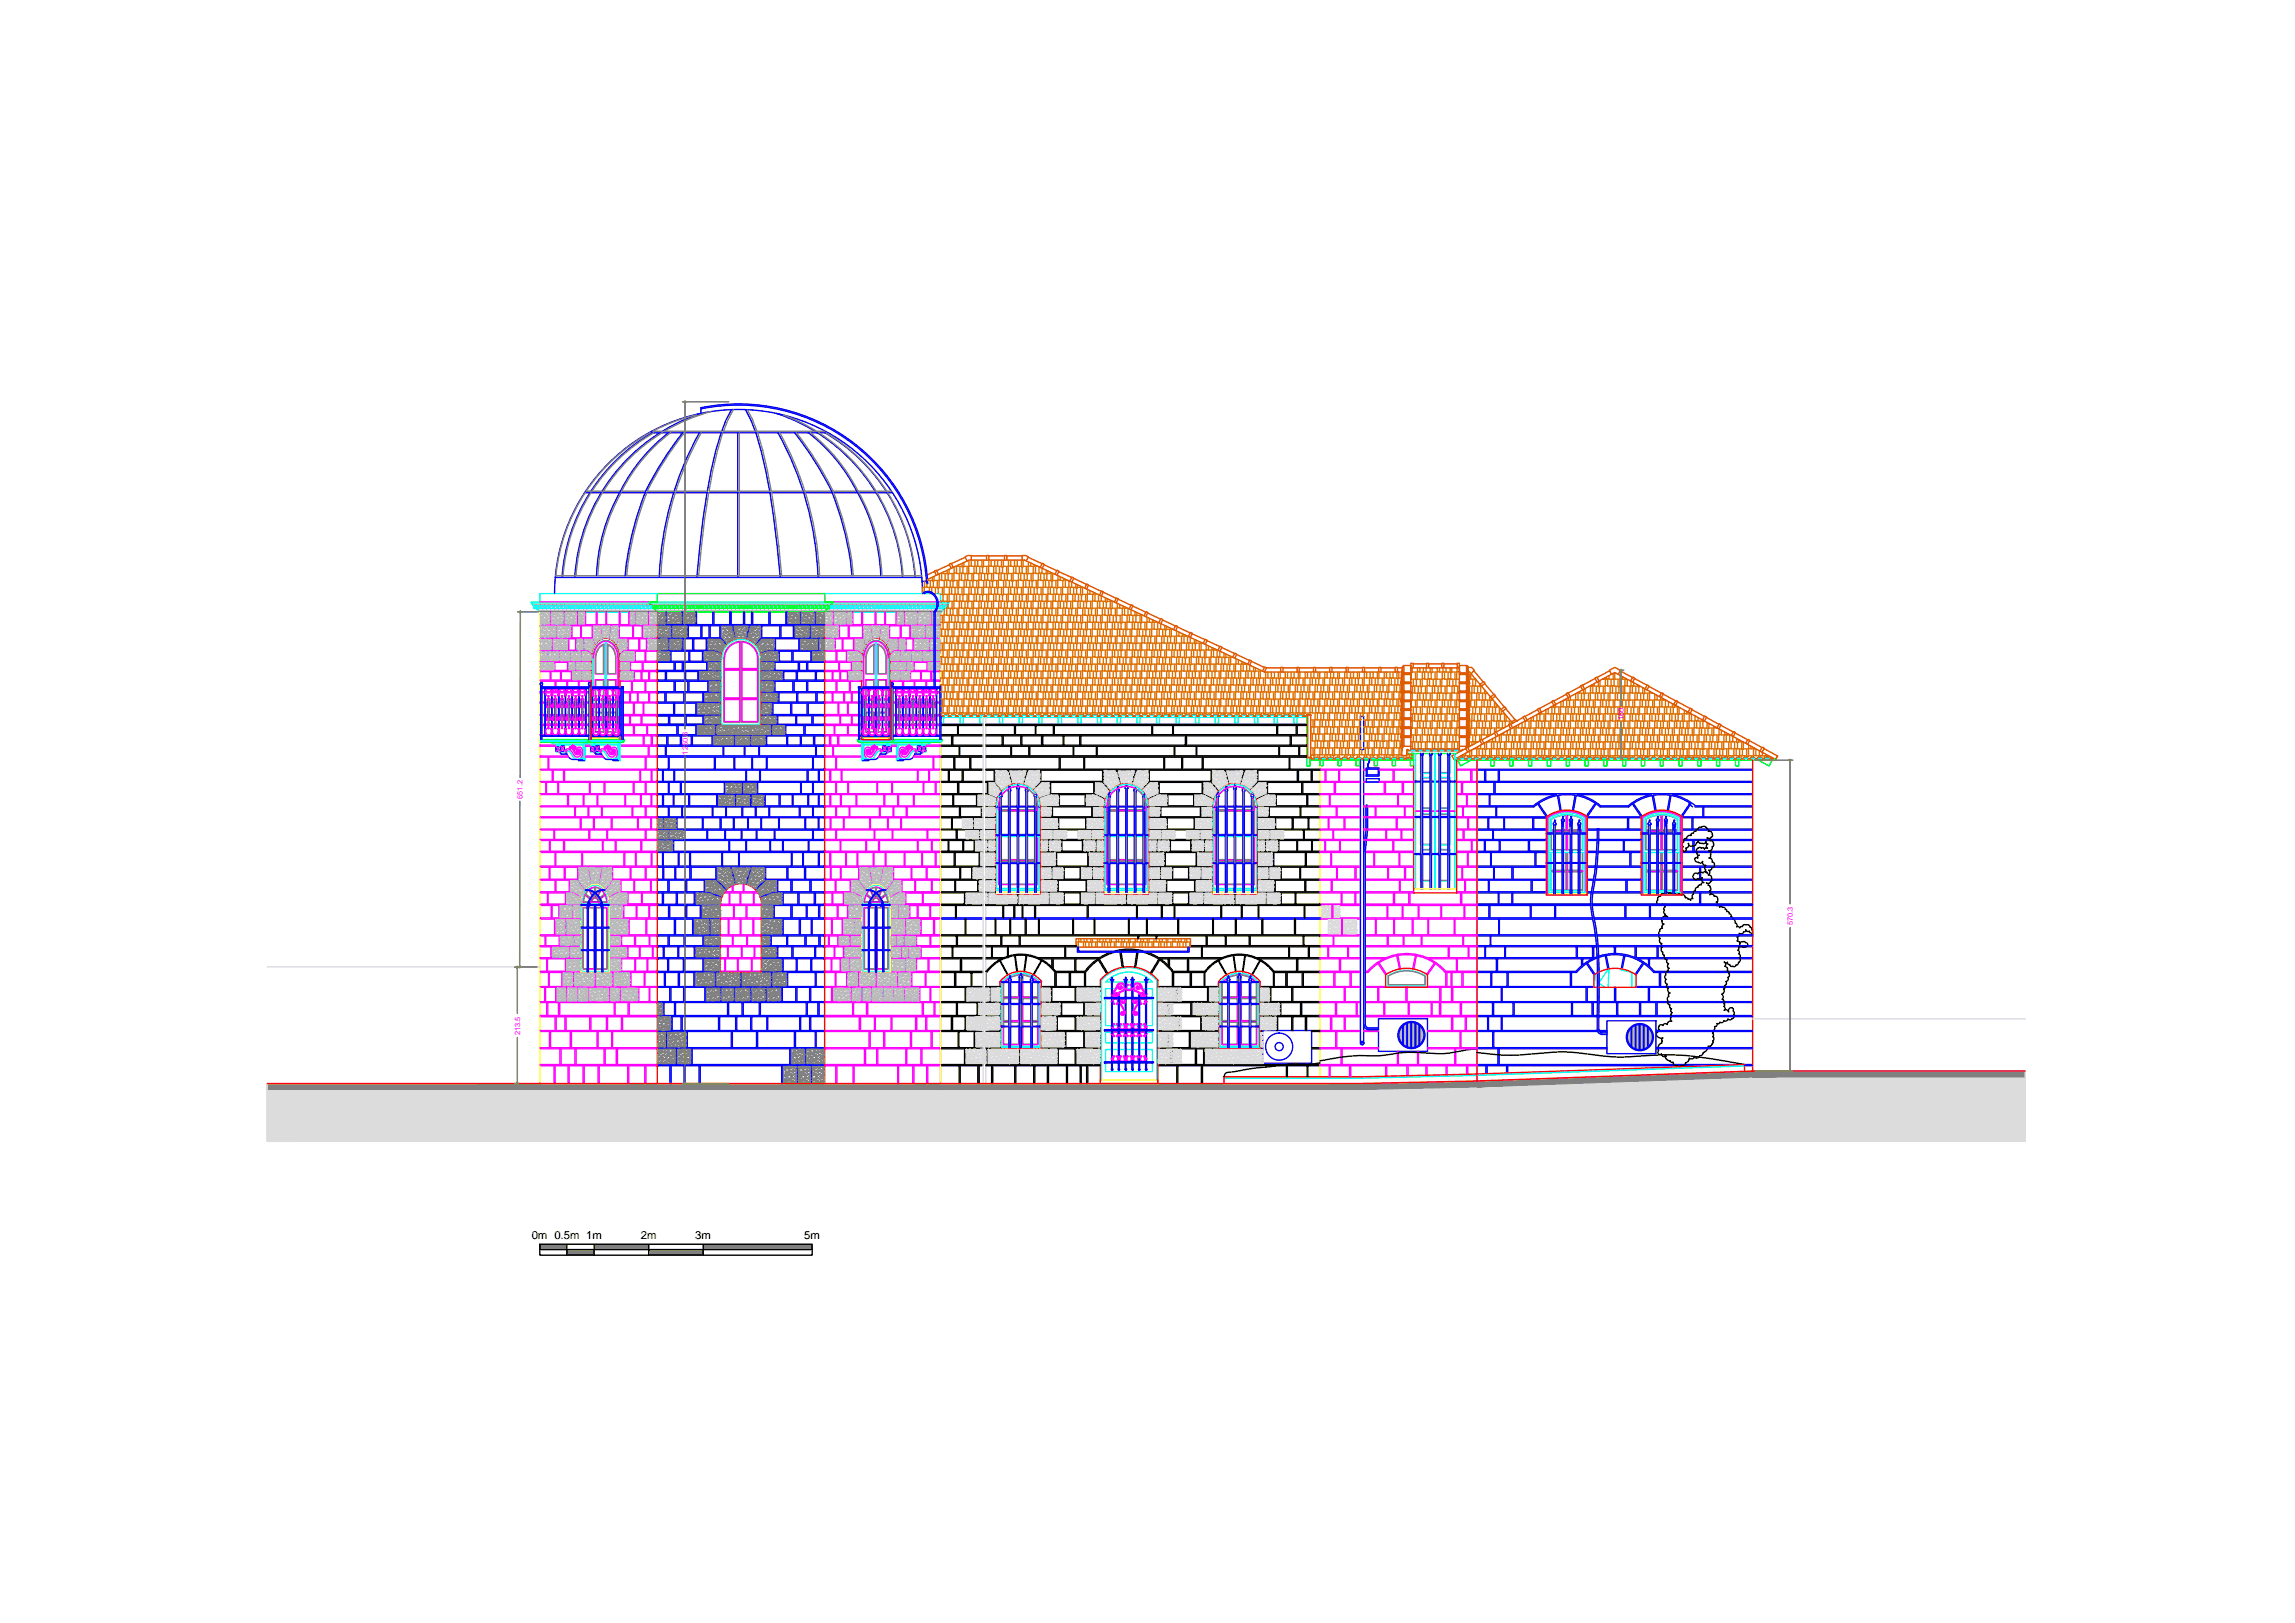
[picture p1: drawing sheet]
<svg xmlns="http://www.w3.org/2000/svg" width="420mm" height="297mm" viewBox="0 0 420 297" stroke-linecap="round" stroke-linejoin="round" font-family="sans-serif">
<defs><g id="words">
<g font-size="2.1">
<text x="97.3" y="226.7">0m 0.5m 1m</text>
<text x="117.3" y="226.7">2m</text>
<text x="127.3" y="226.7">3m</text>
<text x="147.2" y="226.7">5m</text>
</g>
<g font-size="1.4" fill="#f0f">
<text x="297.3" y="131.8" transform="rotate(-90 297.3 131.8)">160</text>
<text x="125.9" y="138.1" transform="rotate(-90 125.9 138.1)">1250.6</text>
<text x="95.7" y="146.2" transform="rotate(-90 95.7 146.2)">651.2</text>
<text x="328.2" y="169.3" transform="rotate(-90 328.2 169.3)">570.3</text>
<text x="95.2" y="189.4" transform="rotate(-90 95.2 189.4)">213.5</text>
</g>
</g></defs>
<!-- layer: AE-FLOR-PATT-GRND -->
<g fill="#dcdcdc" stroke="#dcdcdc" stroke-width=".18">
<path d="M270.4 198.4h100.4l-51.4-1.7zM319.4 196.7h51.4v1.7z"/>
<path d="M249 198.9h121.8l-100.4-.5zM270.4 198.4h100.4v.5z"/>
<path d="M48.9 198.9v10h321.9zM48.9 198.9h321.9v10z"/>
</g>
<!-- layer: AE-WALL-FNSH-STEF -->
<path d="M48.9 198.4v1l49.9-1zM48.9 199.4l49.9-1v1zM98.8 198.4v1l21.5-1zM98.8 199.4l21.5-1v1zM120.3 198.4v1l30.7-1zM120.3 199.4l30.7-1v1zM151 198.4v1l21.2-1zM151 199.4l21.2-1v1zM172.2 198.4v1l51.9-1zM172.2 199.4l51.9-1v1zM224.1 198.4v1l24.9-1zM224.1 199.4l24.9-1 .1 1zM249 198.4l.1 1 21.3-1.5zM249.1 199.4l21.3-1.5v1zM270.4 197.9v1l50.5-2.8zM270.4 198.9l50.5-2.8v1zM320.9 196.1v1l49.9-1zM320.9 197.1l49.9-1v1z" fill="#808080" stroke="#808080" stroke-width=".18"/>
<!-- layer: AE-FLOR-FNSH-TILB -->
<g fill="#808080" stroke="#808080" stroke-width=".18">
<path d="M152.3 110.8v.6h.3zM152.3 110.8h.3v.6z"/>
<path d="M153.1 110.8v.6h.2zM153.1 110.8h.2v.6z"/>
<path d="M153.9 110.8v.6h.2zM153.9 110.8h.2v.6z"/>
<path d="M154.6 110.8v.6h.2zM154.6 110.8h.2v.6z"/>
<path d="M155.3 110.8v.6h.3zM155.3 110.8h.3v.6z"/>
<path d="M156.1 110.8v.6h.2zM156.1 110.8h.2v.6z"/>
<path d="M156.8 110.8v.6h.3zM156.8 110.8h.3v.6z"/>
<path d="M157.6 110.8v.6h.2zM157.6 110.8h.2v.6z"/>
<path d="M158.3 110.8v.6h.3zM158.3 110.8h.3v.6z"/>
<path d="M159.1 110.8v.6h.2zM159.1 110.8h.2v.6z"/>
<path d="M159.8 110.8v.6h.3zM159.8 110.8h.3v.6z"/>
<path d="M160.6 110.8v.6h.2zM160.6 110.8h.2v.6z"/>
<path d="M161.3 110.8v.6h.3zM161.3 110.8h.3v.6z"/>
<path d="M162.1 110.8v.6h.2zM162.1 110.8h.2v.6z"/>
<path d="M162.8 110.8v.6h.3zM162.8 110.8h.3v.6z"/>
<path d="M163.5 110.8v.6h.3zM163.5 110.8h.3v.6z"/>
<path d="M164.3 110.8v.6h.3zM164.3 110.8h.3v.6z"/>
<path d="M165.1 110.8v.6h.2zM165.1 110.8h.2v.6z"/>
<path d="M165.8 110.8v.6h.2zM165.8 110.8h.2v.6z"/>
<path d="M166.6 110.8v.6h.2zM166.6 110.8h.2v.6z"/>
<path d="M167.3 110.8v.6h.3zM167.3 110.8h.3v.6z"/>
<path d="M168 110.8v.6h.3zM168 110.8h.3v.6z"/>
<path d="M168.8 110.8v.6h.3zM168.8 110.8h.3v.6z"/>
<path d="M169.6 110.8v.6h.2zM169.6 110.8h.2v.6z"/>
<path d="M170.3 110.8v.6h.2zM170.3 110.8h.2v.6z"/>
<path d="M171 110.8v.6h.3zM171 110.8h.3v.6z"/>
<path d="M171.8 110.8v.6h.3zM171.8 110.8h.3v.6z"/>
<path d="M172.6 110.8v.6h.2zM172.6 110.8h.2v.6z"/>
<path d="M119.4 110.8v.6h.3zM119.4 110.8h.3v.6z"/>
<path d="M120.2 110.8v.6h.2zM120.2 110.8h.2v.6z"/>
<path d="M120.9 110.8v.6h.3zM120.9 110.8h.3v.6z"/>
<path d="M121.7 110.8v.6h.2zM121.7 110.8h.2v.6z"/>
<path d="M122.4 110.8v.6h.3zM122.4 110.8h.3v.6z"/>
<path d="M123.2 110.8v.6h.2zM123.2 110.8h.2v.6z"/>
<path d="M123.9 110.8v.6h.3zM123.9 110.8h.3v.6z"/>
<path d="M124.6 110.8v.6h.3zM124.6 110.8h.3v.6z"/>
<path d="M125.4 110.8v.6h.3zM125.4 110.8h.3v.6z"/>
<path d="M126.2 110.8v.6h.2zM126.2 110.8h.2v.6z"/>
<path d="M126.9 110.8v.6h.2zM126.9 110.8h.2v.6z"/>
<path d="M127.6 110.8v.6h.3zM127.6 110.8h.3v.6z"/>
<path d="M128.4 110.8v.6h.3zM128.4 110.8h.3v.6z"/>
<path d="M129.2 110.8v.6h.2zM129.2 110.8h.2v.6z"/>
<path d="M129.9 110.8v.6h.2zM129.9 110.8h.2v.6z"/>
<path d="M130.7 110.8v.6h.2zM130.7 110.8h.2v.6z"/>
<path d="M131.4 110.8v.6h.2zM131.4 110.8h.2v.6z"/>
<path d="M132.1 110.8v.6h.3zM132.1 110.8h.3v.6z"/>
<path d="M132.9 110.8v.6h.3zM132.9 110.8h.3v.6z"/>
<path d="M133.7 110.8v.6h.2zM133.7 110.8h.2v.6z"/>
<path d="M134.4 110.8v.6h.2zM134.4 110.8h.2v.6z"/>
<path d="M135.1 110.8v.6h.3zM135.1 110.8h.3v.6z"/>
<path d="M135.9 110.8v.6h.3zM135.9 110.8h.3v.6z"/>
<path d="M136.6 110.8v.6h.3zM136.6 110.8h.3v.6z"/>
<path d="M137.4 110.8v.6h.2zM137.4 110.8h.2v.6z"/>
<path d="M138.1 110.8v.6h.3zM138.1 110.8h.3v.6z"/>
<path d="M138.9 110.8v.6h.2zM138.9 110.8h.2v.6z"/>
<path d="M139.6 110.8v.6h.3zM139.6 110.8h.3v.6z"/>
<path d="M140.4 110.8v.6h.2zM140.4 110.8h.2v.6z"/>
<path d="M141.1 110.8v.6h.3zM141.1 110.8h.3v.6z"/>
<path d="M141.9 110.8v.6h.2zM141.9 110.8h.2v.6z"/>
<path d="M142.6 110.8v.6h.3zM142.6 110.8h.3v.6z"/>
<path d="M143.4 110.8v.6h.2zM143.4 110.8h.2v.6z"/>
<path d="M144.1 110.8v.6h.3zM144.1 110.8h.3v.6z"/>
<path d="M144.9 110.8v.6h.2zM144.9 110.8h.2v.6z"/>
<path d="M145.6 110.8v.6h.3zM145.6 110.8h.3v.6z"/>
<path d="M146.4 110.8v.6h.2zM146.4 110.8h.2v.6z"/>
<path d="M147.1 110.8v.6h.3zM147.1 110.8h.3v.6z"/>
<path d="M147.9 110.8v.6h.2zM147.9 110.8h.2v.6z"/>
<path d="M148.6 110.8v.6h.3zM148.6 110.8h.3v.6z"/>
<path d="M149.4 110.8v.6h.2zM149.4 110.8h.2v.6z"/>
<path d="M150.1 110.8v.6h.2zM150.1 110.8h.2v.6z"/>
<path d="M150.8 110.8v.6h.3zM150.8 110.8h.3v.6z"/>
<path d="M151.6 110.8v.6h.3zM151.6 110.8h.3v.6z"/>
<path d="M98.2 110.8v.6h.2zM98.2 110.8h.2v.6z"/>
<path d="M98.9 110.8v.6h.3zM98.9 110.8h.3v.6z"/>
<path d="M99.7 110.8v.6h.3zM99.7 110.8h.3v.6z"/>
<path d="M100.4 110.8v.6h.3zM100.4 110.8h.3v.6z"/>
<path d="M101.2 110.8v.6h.2zM101.2 110.8h.2v.6z"/>
<path d="M102 110.8v.6h.2zM102 110.8h.2v.6z"/>
<path d="M102.7 110.8v.6h.2zM102.7 110.8h.2v.6z"/>
<path d="M103.4 110.8v.6h.3zM103.4 110.8h.3v.6z"/>
<path d="M104.2 110.8v.6h.3zM104.2 110.8h.3v.6z"/>
<path d="M105 110.8v.6h.2zM105 110.8h.2v.6z"/>
<path d="M105.7 110.8v.6h.2zM105.7 110.8h.2v.6z"/>
<path d="M106.4 110.8v.6h.3zM106.4 110.8h.3v.6z"/>
<path d="M107.2 110.8v.6h.2zM107.2 110.8h.2v.6z"/>
<path d="M107.9 110.8v.6h.3zM107.9 110.8h.3v.6z"/>
<path d="M108.7 110.8v.6h.2zM108.7 110.8h.2v.6z"/>
<path d="M109.4 110.8v.6h.3zM109.4 110.8h.3v.6z"/>
<path d="M110.2 110.8v.6h.2zM110.2 110.8h.2v.6z"/>
<path d="M110.9 110.8v.6h.3zM110.9 110.8h.3v.6z"/>
<path d="M111.7 110.8v.6h.2zM111.7 110.8h.2v.6z"/>
<path d="M112.4 110.8v.6h.3zM112.4 110.8h.3v.6z"/>
<path d="M113.2 110.8v.6h.2zM113.2 110.8h.2v.6z"/>
<path d="M113.9 110.8v.6h.3zM113.9 110.8h.3v.6z"/>
<path d="M114.7 110.8v.6h.2zM114.7 110.8h.2v.6z"/>
<path d="M115.4 110.8v.6h.3zM115.4 110.8h.3v.6z"/>
<path d="M116.2 110.8v.6h.2zM116.2 110.8h.2v.6z"/>
<path d="M116.9 110.8v.6h.3zM116.9 110.8h.3v.6z"/>
<path d="M117.7 110.8v.6h.2zM117.7 110.8h.2v.6z"/>
<path d="M118.4 110.8v.6h.3zM118.4 110.8h.3v.6z"/>
</g>
<!-- layer: AE-WALL-FNSH-STIB -->
<path d="M97.6 110.8h21.5M98.6 111.9h21.5M151.1 111.9h21.3M152.2 110.8h21.2" fill="none" stroke="#808080" stroke-width=".25"/>
<!-- layer: AE-WALL-FNSH-STIF -->
<path d="M119.1 110.8h33.1M120.1 111.9h31" fill="none" stroke="#808080" stroke-width=".25"/>
<!-- layer: AE-ROOF-PATT-RDTL -->
<g fill="none" stroke="#dd6e00" stroke-width=".25">
<path d="M168.9 107.6v1M169.2 107.6v1M169.3 106.4v1.1h-.5M169.3 107.5h.4M169.8 106.1h.1M169.9 106v.2h.8M170.2 107.6v1M170.3 106.3v1.2h-.6v-.6M170.3 107.5h.6M170.6 107.5v1.1M170.9 106.4v1.1h.7M171 105.5v.8h-.3v-.7"/>
<path d="M171.3 107.6v1M171.6 106.4v1.2h.3v-1.2M171.8 107.7v.9M172 105v1.2h-1M172 106.1h.4M172.1 114.3v.2M172.1 119.1v.1M172.2 108.8h.3M172.2 113.9h.3M172.2 119h.3M172.2 110h.4M172.2 115.1h.4"/>
<path d="M172.2 116.4h.2M172.3 104.9h.3M172.4 105v1.2h.6v-1.2M172.4 115.2v1.2h.6v-1.2M172.4 110.1v.1M172.5 107.6v1.3h.3v-1.3M172.5 112.7v1.3h.3v-1.3M172.5 117.8v1.3h.3v-1.3M172.6 104.7v.3h.8M172.6 108.9v1.1h.8M172.6 114.1v1.1h.8M172.6 119.1v1.2h.8"/>
<path d="M172.8 108.8h3.3M172.9 106.3v1.2h-1M172.9 111.4v1.2h-.7M172.9 116.6v1.1h-.7M172.9 107.5h.4M172.9 112.5h.4M172.9 117.7h.4M173 106.1h.6M173 116.4h.6M173 110.1v.1M173.3 111.3h.3M173.3 106.3v1.2h.7v-1.2"/>
<path d="M173.3 111.4v1.2h.7v-1.2M173.3 116.5v1.2h.7v-1.2M173.4 108.9v1.2h.4v-1.2M173.4 114v1.2h.4v-1.2M173.4 119.1v1.3h.4v-1.3M173.6 105.1v1.1h.7M173.6 110.6v.7h.7M173.6 115.3v1.1h.7M173.8 104.2v.8h-.4v-.6M173.8 112.7v1.2h-1M173.8 117.8v1.2h-1M173.8 113.8h.4"/>
<path d="M173.8 118.9h.4M173.8 107.6v1.2M174 107.5h.5M174 112.5h.5M174 117.7h.5M174.2 112.7v1.2h.7v-1.2M174.2 117.8v1.2h.7v-1.2M174.2 107.5v1.3M174.3 105.1v1.2h.3v-1.2M174.3 110.2v1.2h.3v-1.2M174.3 115.3v1.2h.3v-1.2M174.5 106.4v1.1h.7"/>
<path d="M174.5 111.5v1.1h.7M174.5 116.6v1.1h.7M174.7 103.8v1.2h-.9M174.7 108.9v1.1h-.9M174.7 114v1.2h-.9M174.7 119.1v1.2h-.9M174.7 104.9h.4M174.7 110h.4M174.7 115.1h.4M174.9 113.8h.5M174.9 118.9h.5M174.9 107.6v1.2"/>
<path d="M175 103.6h.4M175.1 103.7v1.3h.6v-1.3M175.1 108.8v1.2h.6v-1.1M175.1 113.9v1.3h.6v-1.2M175.1 119.1v1.2h.6v-1.2M175.2 106.4v1.2h.3v-1.2M175.2 111.5v1.2h.3v-1.2M175.2 116.6v1.2h.3v-1.2M175.4 103.4v.2h.7M175.4 112.7v1.2h.7M175.4 117.9v1.1h.7M175.4 107.7v1.1"/>
<path d="M175.6 105v1.2h-1M175.6 110.2v1.1h-1M175.6 115.2v1.2h-1M175.6 106.1h.4M175.6 111.3h.4M175.6 116.4h.4M175.7 104.9h.6M175.7 110h.6M175.7 115.1h.6M176 105v1.2h.7v-1.2M176 110.1v1.2h.7v-1.2M176 115.2v1.2h.7v-1.2"/>
<path d="M176.1 107.6v1.3h.4v-1.3M176.1 112.7v1.3h.4v-1.3M176.1 117.8v1.3h.4v-1.3M176.3 103.8v1.2h.8M176.3 108.9v1.1h.8M176.3 114.1v1.1h.8M176.3 119.1v1.2h.8M176.5 108.8h3.3M176.5 102.9v.8h-.4v-.6M176.5 106.3v1.2h-1M176.5 111.4v1.2h-1M176.5 116.6v1.1h-1"/>
<path d="M176.5 107.5h.4M176.5 112.5h.4M176.5 117.7h.4M176.7 106.1h.5M176.7 111.3h.5M176.7 116.4h.5M176.9 106.3v1.2h.7v-1.2M176.9 111.4v1.2h.7v-1.2M176.9 116.5v1.2h.7v-1.2M177.1 103.8v1.2h.2v-1.2M177.1 108.9v1.2h.2v-1.2M177.1 114v1.2h.2v-1.2"/>
<path d="M177.1 119.1v1.3h.2v-1.3M177.2 105.1v1.1h.7M177.2 110.2v1.1h.7M177.2 115.3v1.1h.7M177.4 102.5v1.1h-.9M177.4 112.7v1.2h-.9M177.4 117.8v1.2h-.9M177.4 103.6h.4M177.4 113.8h.4M177.4 118.9h.4M177.4 107.6v1.2M177.6 107.5h.5"/>
<path d="M177.6 112.5h.5M177.6 117.7h.5M177.8 102.5v1.1h.7v-1.1M177.8 112.7v1.2h.7v-1.2M177.8 117.8v1.2h.7v-1.2M177.8 107.5v1.3M177.9 105.1v1.2h.3v-1.2M177.9 110.2v1.2h.3v-1.2M177.9 115.3v1.2h.3v-1.2M178.1 106.4v1.1h.7M178.1 111.5v1.1h.7M178.1 116.6v1.1h.7"/>
<path d="M178.3 103.8v1.2h-1M178.3 108.9v1.1h-1M178.3 114v1.2h-1M178.3 119.1v1.2h-1M178.3 104.9h.4M178.3 110h.4M178.3 115.1h.4M178.5 103.6h.5M178.5 113.8h.5M178.5 118.9h.5M178.5 107.6v1.2M178.7 103.7v1.3h.7v-1.3"/>
<path d="M178.7 108.8v1.2h.7v-1.1M178.7 113.9v1.3h.7v-1.2M178.7 119.1v1.2h.7v-1.2M178.8 106.4v1.2h.4v-1.2M178.8 111.5v1.2h.4v-1.2M178.8 116.6v1.2h.4v-1.2M179 102.5v1.1h.8M179 112.7v1.2h.8M179 117.9v1.1h.8M179 107.7v1.1M179.2 105v1.2h-1M179.2 110.2v1.1h-1"/>
<path d="M179.2 115.2v1.2h-1M179.2 106.1h.4M179.2 111.3h.4M179.2 116.4h.4M179.4 104.9h.5M179.4 110h.5M179.4 115.1h.5M179.6 105v1.2h.7v-1.2M179.6 110.1v1.2h.7v-1.2M179.6 115.2v1.2h.7v-1.2M179.8 102.5v1.2h.3v-1.2M179.8 107.6v1.3h.3v-1.3"/>
<path d="M179.8 112.7v1.3h.3v-1.3M179.8 117.8v1.3h.3v-1.3M179.9 103.8v1.2h.8M179.9 108.9v1.1h.8M179.9 114.1v1.1h.8M179.9 119.1v1.2h.8M180.1 108.8h3.3M180.1 106.3v1.2h-.9M180.1 111.4v1.2h-.9M180.1 116.6v1.1h-.9M180.1 107.5h.5M180.1 112.5h.5"/>
<path d="M180.1 117.7h.5M180.3 106.1h.5M180.3 111.3h.5M180.3 116.4h.5M180.6 106.3v1.2h.6v-1.2M180.6 111.4v1.2h.6v-1.2M180.6 116.5v1.2h.6v-1.2M180.7 103.8v1.2h.3v-1.2M180.7 108.9v1.2h.3v-1.2M180.7 114v1.2h.3v-1.2M180.7 119.1v1.3h.3v-1.3M180.8 105.1v1.1h.7"/>
<path d="M180.8 110.2v1.1h.7M180.8 115.3v1.1h.7M181 102.5v1.1h-.9M181 112.7v1.2h-.9M181 117.8v1.2h-.9M181 103.6h.5M181 113.8h.5M181 118.9h.5M181 107.6v1.2M181.2 107.5h.5M181.2 112.5h.5M181.2 117.7h.5"/>
<path d="M181.5 102.5v1.1h.6v-1.1M181.5 112.7v1.2h.6v-1.2M181.5 117.8v1.2h.6v-1.2M181.5 107.5v1.3M181.5 105.1v1.2h.4v-1.2M181.5 110.2v1.2h.4v-1.2M181.5 115.3v1.2h.4v-1.2M181.7 106.4v1.1h.8M181.7 111.5v1.1h.8M181.7 116.6v1.1h.8M181.9 103.8v1.2h-.9M181.9 108.9v1.1h-.9"/>
<path d="M181.9 114v1.2h-.9M181.9 119.1v1.2h-.9M181.9 104.9h.4M181.9 110h.4M181.9 115.1h.4M182.1 103.6h.5M182.1 113.8h.5M182.1 118.9h.5M182.1 107.6v1.2M182.3 103.7v1.3h.7v-1.3M182.3 108.8v1.2h.7v-1.1M182.3 113.9v1.3h.7v-1.2"/>
<path d="M182.3 119.1v1.2h.7v-1.2M182.5 106.4v1.2h.3v-1.2M182.5 111.5v1.2h.3v-1.2M182.5 116.6v1.2h.3v-1.2M182.6 102.5v1.1h.8M182.6 112.7v1.2h.8M182.6 117.9v1.1h.8M182.6 107.7v1.1M182.9 105v1.2h-1M182.9 110.2v1.1h-1M182.9 115.2v1.2h-1M182.9 106.1h.4"/>
<path d="M182.9 111.3h.4M182.9 116.4h.4M183 104.9h.5M183 110h.5M183 115.1h.5M183.3 105v1.2h.6v-1.2M183.3 110.1v1.2h.6v-1.2M183.3 115.2v1.2h.6v-1.2M183.4 102.5v1.2h.3v-1.2M183.4 107.6v1.3h.3v-1.3M183.4 112.7v1.3h.3v-1.3M183.4 117.8v1.3h.3v-1.3"/>
<path d="M183.5 103.8v1.2h.8M183.5 108.9v1.1h.8M183.5 114.1v1.1h.8M183.5 119.1v1.2h.8M183.7 108.8h3.3M183.7 106.3v1.2h-.9M183.7 111.4v1.2h-.9M183.7 116.6v1.1h-.9M183.7 107.5h.5M183.7 112.5h.5M183.7 117.7h.5M183.9 106.1h.5"/>
<path d="M183.9 111.3h.5M183.9 116.4h.5M184.2 106.3v1.2h.6v-1.2M184.2 111.4v1.2h.6v-1.2M184.2 116.5v1.2h.6v-1.2M184.3 103.8v1.2h.3v-1.2M184.3 108.9v1.2h.3v-1.2M184.3 114v1.2h.3v-1.2M184.3 119.1v1.3h.3v-1.3M184.4 105.1v1.1h.8M184.4 110.2v1.1h.8M184.4 115.3v1.1h.8"/>
<path d="M184.6 102.5v1.1h-.9M184.6 112.7v1.2h-.9M184.6 117.8v1.2h-.9M184.6 103.6h.5M184.6 113.8h.5M184.6 118.9h.5M184.6 107.6v1.2M184.8 107.5h.5M184.8 112.5h.5M184.8 117.7h.5M185.1 102.5v1.1h.6v-1.1M185.1 112.7v1.2h.6v-1.2"/>
<path d="M185.1 117.8v1.2h.6v-1.2M185.1 107.5v1.3M185.2 105.1v1.2h.3v-1.2M185.2 110.2v1.2h.3v-1.2M185.2 115.3v1.2h.3v-1.2M185.3 106.4v1.1h.8M185.3 111.5v1.1h.8M185.3 116.6v1.1h.8M185.6 103.8v1.2h-1M185.6 108.9v1.1h-1M185.6 114v1.2h-1M185.6 119.1v1.2h-1"/>
<path d="M185.6 104.9h.4M185.6 110h.4M185.6 115.1h.4M185.7 103.6h.5M185.7 113.8h.5M185.7 118.9h.5M185.7 107.6v1.2M186 103.7v1.3h.6v-1.3M186 108.8v1.2h.6v-1.1M186 113.9v1.3h.6v-1.2M186 119.1v1.2h.6v-1.2M186.1 106.4v1.2h.3v-1.2"/>
<path d="M186.1 111.5v1.2h.3v-1.2M186.1 116.6v1.2h.3v-1.2M186.2 102.5v1.1h.8M186.2 112.7v1.2h.8M186.2 117.9v1.1h.8M186.2 107.7v1.1M186.5 105v1.2h-1M186.5 110.2v1.1h-1M186.5 115.2v1.2h-1M186.5 106.1h.4M186.5 111.3h.4M186.5 116.4h.4"/>
<path d="M186.6 104.9h.5M186.6 110h.5M186.6 115.1h.5M186.9 105v1.2h.6v-1.2M186.9 110.1v1.2h.6v-1.2M186.9 115.2v1.2h.6v-1.2M187 102.5v1.2h.3v-1.2M187 107.6v1.3h.3v-1.3M187 112.7v1.3h.3v-1.3M187 117.8v1.3h.3v-1.3M187.1 103.8v1.2h.8M187.1 108.9v1.1h.8"/>
<path d="M187.1 114.1v1.1h.8M187.1 119.1v1.2h.8M187.3 108.8h3.3M187.3 106.3v1.2h-.9M187.3 111.4v1.2h-.9M187.3 116.6v1.1h-.9M187.3 107.5h.5M187.3 112.5h.5M187.3 117.7h.5M187.5 106.1h.6M187.5 111.3h.6M187.5 116.4h.6"/>
<path d="M187.8 106.3v1.2h.6v-1.2M187.8 111.4v1.2h.6v-1.2M187.8 116.5v1.2h.6v-1.2M187.9 103.8v1.2h.3v-1.2M187.9 108.9v1.2h.3v-1.2M187.9 114v1.2h.3v-1.2M187.9 119.1v1.3h.3v-1.3M188.1 105.1v1.1h.7M188.1 110.2v1.1h.7M188.1 115.3v1.1h.7M188.3 102.8v.8h-1M188.3 112.7v1.2h-1"/>
<path d="M188.3 117.8v1.2h-1M188.3 103.6h.4M188.3 113.8h.4M188.3 118.9h.4M188.3 107.6v1.2M188.4 107.5h.5M188.4 112.5h.5M188.4 117.7h.5M188.7 103v.6h.6v-.3M188.7 112.7v1.2h.6v-1.2M188.7 117.8v1.2h.6v-1.2M188.7 107.5v1.3"/>
<path d="M188.8 105.1v1.2h.3v-1.2M188.8 110.2v1.2h.3v-1.2M188.8 115.3v1.2h.3v-1.2M188.9 106.4v1.1h.8M188.9 111.5v1.1h.8M188.9 116.6v1.1h.8M189.2 103.8v1.2h-1M189.2 108.9v1.1h-1M189.2 114v1.2h-1M189.2 119.1v1.2h-1M189.2 104.9h.4M189.2 110h.4"/>
<path d="M189.2 115.1h.4M189.3 103.6h.6M189.3 113.8h.6M189.3 118.9h.6M189.3 107.6v1.2M189.6 103.7v1.3h.6v-1.3M189.6 108.8v1.2h.6v-1.1M189.6 113.9v1.3h.6v-1.2M189.6 119.1v1.2h.6v-1.2M189.7 106.4v1.2h.3v-1.2M189.7 111.5v1.2h.3v-1.2M189.7 116.6v1.2h.3v-1.2"/>
<path d="M189.9 103.6h.1M189.9 112.7v1.2h.7M189.9 117.9v1.1h.7M189.9 107.7v1.1M190.1 105v1.2h-1M190.1 110.2v1.1h-1M190.1 115.2v1.2h-1M190.1 106.1h.4M190.1 111.3h.4M190.1 116.4h.4M190.2 104.9h.6M190.2 110h.6"/>
<path d="M190.2 115.1h.6M190.5 105v1.2h.6v-1.2M190.5 110.1v1.2h.6v-1.2M190.5 115.2v1.2h.6v-1.2M190.6 107.6v1.3h.3v-1.3M190.6 112.7v1.3h.3v-1.3M190.6 117.8v1.3h.3v-1.3M190.8 104v1h.7M190.8 108.9v1.1h.7M190.8 114.1v1.1h.7M190.8 119.1v1.2h.7M190.9 108.8h3.3"/>
<path d="M191 106.3v1.2h-1M191 111.4v1.2h-1M191 116.6v1.1h-1M191 107.5h.4M191 112.5h.4M191 117.7h.4M191.1 106.1h.6M191.1 111.3h.6M191.1 116.4h.6M191.4 106.3v1.2h.6v-1.2M191.4 111.4v1.2h.6v-1.2M191.4 116.5v1.2h.6v-1.2"/>
<path d="M191.5 104.3v.7h.3v-.5M191.5 108.9v1.2h.3v-1.2M191.5 114v1.2h.3v-1.2M191.5 119.1v1.3h.3v-1.3M191.7 105.1v1.1h.7M191.7 110.2v1.1h.7M191.7 115.3v1.1h.7M191.8 105h1M191.9 112.7v1.2h-1M191.9 117.8v1.2h-1M191.9 113.8h.4M191.9 118.9h.4"/>
<path d="M191.9 107.6v1.2M192 107.5h.6M192 112.5h.6M192 117.7h.6M192.3 112.7v1.2h.6v-1.2M192.3 117.8v1.2h.6v-1.2M192.3 107.5v1.3M192.4 105.1v1.2h.3v-1.2M192.4 110.2v1.2h.3v-1.2M192.4 115.3v1.2h.3v-1.2M192.6 106.4v1.1h.7M192.6 111.5v1.1h.7"/>
<path d="M192.6 116.6v1.1h.7M192.8 105h.1M192.8 108.9v1.1h-1M192.8 114v1.2h-1M192.8 119.1v1.2h-1M192.8 110h.4M192.8 115.1h.4M192.9 113.8h.6M192.9 118.9h.6M192.9 107.6v1.2M193.2 108.8v1.2h.7v-1.1M193.2 113.9v1.3h.7v-1.2"/>
<path d="M193.2 119.1v1.2h.7v-1.2M193.3 106.4v1.2h.3v-1.2M193.3 111.5v1.2h.3v-1.2M193.3 116.6v1.2h.3v-1.2M193.5 112.7v1.2h.7M193.5 117.9v1.1h.7M193.5 107.7v1.1M193.7 105.4v.8h-1M193.7 110.2v1.1h-1M193.7 115.2v1.2h-1M193.7 106.1h.4M193.7 111.3h.4"/>
<path d="M193.7 116.4h.4M193.9 110h.5M193.9 115.1h.5M194.1 105.6v.6h.6v-.4M194.1 110.1v1.2h.6v-1.2M194.1 115.2v1.2h.6v-1.2M194.2 107.6v1.3h.3v-1.3M194.2 112.7v1.3h.3v-1.3M194.2 117.8v1.3h.3v-1.3M194.4 108.9v1.1h.7M194.4 114.1v1.1h.7M194.4 119.1v1.2h.7"/>
<path d="M194.5 108.8h3.3M194.6 106.3v1.2h-1M194.6 111.4v1.2h-1M194.6 116.6v1.1h-1M194.6 107.5h.4M194.6 112.5h.4M194.6 117.7h.4M194.7 106.1h.6M194.7 111.3h.6M194.7 116.4h.6M195 106.3v1.2h.7v-1.2M195 111.4v1.2h.7v-1.2"/>
<path d="M195 116.5v1.2h.7v-1.2M195.1 108.9v1.2h.4v-1.2M195.1 114v1.2h.4v-1.2M195.1 119.1v1.3h.4v-1.3M195.3 106.1v.1h.2M195.3 110.2v1.1h.7M195.3 115.3v1.1h.7M195.5 112.7v1.2h-1M195.5 117.8v1.2h-1M195.5 113.8h.4M195.5 118.9h.4M195.5 107.6v1.2"/>
<path d="M195.7 107.5h.5M195.7 112.5h.5M195.7 117.7h.5M195.9 112.7v1.2h.7v-1.2M195.9 117.8v1.2h.7v-1.2M195.9 107.5v1.3M196 110.2v1.2h.4v-1.2M196 115.3v1.2h.4v-1.2M196.2 106.5v1h.7M196.2 111.5v1.1h.7M196.2 116.6v1.1h.7M196.4 108.9v1.1h-.9"/>
<path d="M196.4 114v1.2h-.9M196.4 119.1v1.2h-.9M196.4 110h.4M196.4 115.1h.4M196.6 113.8h.5M196.6 118.9h.5M196.6 107.6v1.2M196.8 108.8v1.2h.7v-1.1M196.8 113.9v1.3h.7v-1.2M196.8 119.1v1.2h.7v-1.2M196.9 106.9v.7h.3v-.6M196.9 111.5v1.2h.3v-1.2"/>
<path d="M196.9 116.6v1.2h.3v-1.2M197.1 107.7v1.1M197.1 112.7v1.2h.7M197.1 117.9v1.1h.7M197.3 110.2v1.1h-.9M197.3 115.2v1.2h-.9M197.3 111.3h.5M197.3 116.4h.5M197.5 110h.5M197.5 115.1h.5M197.8 110.1v1.2h.6v-1.2M197.8 115.2v1.2h.6v-1.2"/>
<path d="M197.8 107.6v1.3h.4v-1.3M197.8 112.7v1.3h.4v-1.3M197.8 117.8v1.3h.4v-1.3M198 108.9v1.1h.8M198 114.1v1.1h.8M198 119.1v1.2h.8M198.2 108.8h2.8M198.2 107.5h-1M198.2 111.4v1.2h-1M198.2 116.6v1.1h-1M198.2 112.5h.4M198.2 117.7h.4"/>
<path d="M198.4 111.3h.5M198.4 116.4h.5M198.6 111.4v1.2h.7v-1.2M198.6 116.5v1.2h.7v-1.2M198.8 108.9v1.2h.3v-1.2M198.8 114v1.2h.3v-1.2M198.8 119.1v1.3h.3v-1.3M198.9 110.2v1.1h.8M198.9 115.3v1.1h.8M199.1 112.7v1.2h-.9M199.1 117.8v1.2h-.9M199.1 113.8h.4"/>
<path d="M199.1 118.9h.4M199.1 107.9v.9M199.3 112.5h.5M199.3 117.7h.5M199.5 112.7v1.2h.7v-1.2M199.5 117.8v1.2h.7v-1.2M199.5 108.1v.7M199.7 110.2v1.2h.3v-1.2M199.7 115.3v1.2h.3v-1.2M199.8 111.5v1.1h.7M199.8 116.6v1.1h.7M200 108.9v1.1h-.9"/>
<path d="M200 114v1.2h-.9M200 119.1v1.2h-.9M200 110h.5M200 115.1h.5M200.2 113.8h.5M200.2 118.9h.5M200.2 108.4v.4M200.5 108.8v1.2h.6v-1.1M200.5 113.9v1.3h.6v-1.2M200.5 119.1v1.2h.6v-1.2M200.5 111.5v1.2h.4v-1.2M200.5 116.6v1.2h.4v-1.2"/>
<path d="M200.7 112.7v1.2h.8M200.7 117.9v1.1h.8M200.7 108.6v.2M200.9 110.2v1.1h-.9M200.9 115.2v1.2h-.9M200.9 111.3h.5M200.9 116.4h.5M201.1 110h.5M201.1 115.1h.5M201.4 110.1v1.2h.6v-1.2M201.4 115.2v1.2h.6v-1.2M201.5 112.7v1.3h.3v-1.3"/>
<path d="M201.5 117.8v1.3h.3v-1.3M201.6 109.1v.9h.8M201.6 114.1v1.1h.8M201.6 119.1v1.2h.8M201.8 111.4v1.2h-.9M201.8 116.6v1.1h-.9M201.8 112.5h.5M201.8 117.7h.5M202 111.3h.5M202 116.4h.5M202.3 111.4v1.2h.6v-1.2M202.3 116.5v1.2h.6v-1.2"/>
<path d="M202.4 109.4v.7h.3v-.5M202.4 114v1.2h.3v-1.2M202.4 119.1v1.3h.3v-1.3M202.5 110.2v1.1h.8M202.5 115.3v1.1h.8M202.7 112.7v1.2h-.9M202.7 117.8v1.2h-.9M202.7 113.8h.5M202.7 118.9h.5M202.9 112.5h.5M202.9 117.7h.5M203.2 112.7v1.2h.6v-1.2"/>
<path d="M203.2 117.8v1.2h.6v-1.2M203.3 110.2v1.2h.3v-1.2M203.3 115.3v1.2h.3v-1.2M203.4 111.5v1.1h.8M203.4 116.6v1.1h.8M203.6 110h-.9M203.6 114v1.2h-.9M203.6 119.1v1.2h-.9M203.6 115.1h.5M203.8 113.8h.6M203.8 118.9h.6M204.1 113.9v1.3h.6v-1.2"/>
<path d="M204.1 119.1v1.2h.6v-1.2M204.2 111.5v1.2h.3v-1.2M204.2 116.6v1.2h.3v-1.2M204.4 112.7v1.2h.7M204.4 117.9v1.1h.7M204.6 110.4v.9h-1M204.6 115.2v1.2h-1M204.6 111.3h.4M204.6 116.4h.4M204.7 115.1h.5M205 110.6v.7h.6v-.4M205 115.2v1.2h.6v-1.2"/>
<path d="M205.1 112.7v1.3h.3v-1.3M205.1 117.8v1.3h.3v-1.3M205.2 114.1v1.1h.8M205.2 119.1v1.2h.8M205.5 111.4v1.2h-1M205.5 116.6v1.1h-1M205.5 112.5h.4M205.5 117.7h.4M205.6 111.3h.5M205.6 116.4h.5M205.9 111.4v1.2h.6v-1.2M205.9 116.5v1.2h.6v-1.2"/>
<path d="M206 114v1.2h.3v-1.2M206 119.1v1.3h.3v-1.3M206.1 111.2v.1h.4M206.1 115.3v1.1h.8M206.3 112.7v1.2h-.9M206.3 117.8v1.2h-.9M206.3 113.8h.5M206.3 118.9h.5M206.5 112.5h.6M206.5 117.7h.6M206.8 112.7v1.2h.6v-1.2M206.8 117.8v1.2h.6v-1.2"/>
<path d="M206.9 115.3v1.2h.3v-1.2M207.1 111.6v1h.7M207.1 116.6v1.1h.7M207.3 114v1.2h-1M207.3 119.1v1.2h-1M207.3 115.1h.4M207.4 113.8h.6M207.4 118.9h.6M207.7 113.9v1.3h.6v-1.2M207.7 119.1v1.2h.6v-1.2M207.8 111.9v.8h.3v-.6M207.8 116.6v1.2h.3v-1.2"/>
<path d="M208 112.7v1.2h.7M208 117.9v1.1h.7M208.2 115.2v1.2h-1M208.2 116.4h.4M208.3 115.1h.5M208.6 115.2v1.2h.6v-1.2M208.7 112.7v1.3h.3v-1.3M208.7 117.8v1.3h.3v-1.3M208.8 114.1v1.1h.8M208.8 119.1v1.2h.8M209.1 116.6v1.1h-1M209.1 117.7h.4"/>
<path d="M209.1 112.5l-1 .1M209.2 116.4h.6M209.5 116.5v1.2h.7v-1.2M209.6 114v1.2h.3v-1.2M209.6 119.1v1.3h.3v-1.3M209.8 115.3v1.1h.7M210 113v.9h-1M210 117.8v1.2h-1M210 113.8h.4M210 118.9h.4M210.2 117.7h.5M210.4 113.2v.7h.6v-.4"/>
<path d="M210.4 117.8v1.2h.6v-1.2M210.5 115.3v1.2h.3v-1.2M210.7 116.6v1.1h.7M210.9 114v1.2h-1M210.9 119.1v1.2h-1M210.9 115.1h.4M211 113.8h.6M211 118.9h.6M211.3 113.9v1.3h.6v-1.2M211.3 119.1v1.2h.6v-1.2M211.4 116.6v1.2h.3v-1.2M211.6 113.7v.2h.4"/>
<path d="M211.6 117.9v1.1h.7M211.8 115.2v1.2h-1M211.8 116.4h.4M211.9 115.1h.6M212.2 115.2v1.2h.7v-1.2M212.3 117.8v1.3h.4v-1.3M212.5 114.1v1.1h.7M212.5 119.1v1.2h.7M212.7 116.6v1.1h-1M212.7 117.7h.4M212.9 116.4h.5M213.1 116.5v1.2h.7v-1.2"/>
<path d="M213.2 114.5v.7h.3v-.6M213.2 119.1v1.3h.3v-1.3M213.4 115.3v1.1h.7M213.6 117.8v1.2h-.9M213.6 118.9h.4M213.8 117.7h.5M214 117.8v1.2h.6v-1.2M214.1 115.3v1.2h.3v-1.2M214.3 116.6v1.1h.7M214.5 115.1l-1 .1M214.5 119.1v1.2h-1M214.5 115.1h.1"/>
<path d="M214.6 118.9h.6M214.9 119.1v1.2h.7v-1.2M215 116.6v1.2h.4v-1.2M215.2 117.9v1.1h.8M215.4 115.5v.9h-1M215.4 116.4h.4M215.8 115.7v.7h.7v-.4M216 117.8v1.3h.3v-1.3M216.1 119.1v1.2h.7M216.3 116.6v1.1h-.9M216.3 117.7h.5M216.5 116.4h.5"/>
<path d="M216.8 116.5v1.2h.6v-1.2M216.8 119.1v1.3h.4v-1.3M217 116.2v.2h.4M217.2 117.8v1.2h-.9M217.2 118.9h.4M217.4 117.7h.5M217.6 117.8v1.2h.7v-1.2M217.9 116.6v1.1h.8M218.1 119.1v1.2h-.9M218.3 118.9h.5M218.5 119.1v1.2h.7v-1.2M218.7 117v.8h.3v-.6"/>
<path d="M218.8 117.9v1.1h.8M219.6 117.8v1.3h.3v-1.3M219.7 119.1v1.2h.8M219.9 117.6l-.9 .1M219.9 117.7h.2M220.5 119.1v1.3h.3v-1.3M220.8 118v1h-.9M220.8 118.9h.4M221.2 118.2v.8h.7v-.5M221.8 119.1v1.2h-1M221.9 118.9h.5M222.2 119.1v1.2h.6v-1.2"/>
<path d="M222.4 118.8v.2h.5M223.3 119.2v1.1h.8M224.1 119.5v.9h.3v-.7M172.1 124.5v.2M172.2 124.1h.3M172.2 120.2h.4M172.2 121.5h.2M172.2 125.3h.4M172.3 129.2h.2M172.3 126.6h.1M172.3 130.4h.3M172.4 120.3v1.3h.6v-1.2"/>
<path d="M172.4 125.4v1.2h.6v-1.2M172.4 130.5v.4M172.5 123v1.2h.3v-1.2M172.5 128.1v1.2h.3v-1.2M172.6 124.3v1.1h.8M172.6 129.4v1.1h.8M172.9 121.6v1.2h-.9M172.9 126.8v1.1h-.6M172.9 122.8h.4M172.9 127.9h.4M173 121.5h.6M173 126.6h.6"/>
<path d="M173 130.6v.2M173.3 121.6v1.2h.7v-1.2M173.3 126.7v1.2h.7v-1.2M173.4 124.2v1.2h.4v-1.2M173.4 129.3v1.3h.4v-1.3M173.6 120.4v1.2h.7M173.6 125.5v1.1h.7M173.6 130.7v.1M173.8 122.9v1.2h-1M173.8 128v1.2h-1M173.8 124.1h.4M173.8 129.2h.4"/>
<path d="M174 122.8h.5M174 127.9h.5M174.2 122.9v1.2h.7v-1.2M174.2 128v1.2h.7v-1.2M174.3 120.4v1.2h.3v-1.2M174.3 125.5v1.2h.3v-1.2M174.3 130.6v.2M174.5 121.7v1.1h.7M174.5 126.8v1.1h.7M174.6 130.6v.2M174.7 124.2v1.2h-.9M174.7 129.3v1.2h-.9"/>
<path d="M174.7 120.2h.4M174.7 125.3h.4M174.7 130.4h.4M174.9 124.1h.5M174.9 129.2h.5M175.1 124.1v1.3h.6v-1.2M175.1 129.3v1.2h.6v-1.2M175.2 121.7v1.2h.3v-1.2M175.2 126.8v1.2h.3v-1.2M175.4 123v1.1h.7M175.4 128.1v1.1h.7M175.6 120.4v1.2h-1"/>
<path d="M175.6 125.5v1.1h-1M175.6 121.5h.4M175.6 126.6h.4M175.6 130.6v.2M175.7 120.2h.6M175.7 125.3h.6M175.7 130.4h.6M176 120.3v1.3h.7v-1.2M176 125.4v1.2h.7v-1.2M176 130.5v.3M176.1 123v1.2h.4v-1.2M176.1 128.1v1.2h.4v-1.2"/>
<path d="M176.3 124.3v1.1h.8M176.3 129.4v1.1h.8M176.5 121.6v1.2h-1M176.5 126.8v1.1h-1M176.5 122.8h.4M176.5 127.9h.4M176.7 121.5h.5M176.7 126.6h.5M176.7 130.6v.3M176.9 121.6v1.2h.7v-1.2M176.9 126.7v1.2h.7v-1.2M177.1 124.2v1.2h.2v-1.2"/>
<path d="M177.1 129.3v1.3h.2v-1.3M177.2 120.4v1.2h.7M177.2 125.5v1.1h.7M177.2 130.7v.1M177.4 122.9v1.2h-.9M177.4 128v1.2h-.9M177.4 124.1h.4M177.4 129.2h.4M177.6 122.8h.5M177.6 127.9h.5M177.8 122.9v1.2h.7v-1.2M177.8 128v1.2h.7v-1.2"/>
<path d="M177.9 120.4v1.2h.3v-1.2M177.9 125.5v1.2h.3v-1.2M177.9 130.6v.3M178.1 121.7v1.1h.7M178.1 126.8v1.1h.7M178.2 130.6v.2M178.3 124.2v1.2h-1M178.3 129.3v1.2h-1M178.3 120.2h.4M178.3 125.3h.4M178.3 130.4h.4M178.5 124.1h.5"/>
<path d="M178.5 129.2h.5M178.7 124.1v1.3h.7v-1.2M178.7 129.3v1.2h.7v-1.2M178.8 121.7v1.2h.4v-1.2M178.8 126.8v1.2h.4v-1.2M179 123v1.1h.8M179 128.1v1.1h.8M179.2 120.4v1.2h-1M179.2 125.5v1.1h-1M179.2 121.5h.4M179.2 126.6h.4M179.2 130.6v.3"/>
<path d="M179.4 120.2h.5M179.4 125.3h.5M179.4 130.4h.5M179.6 120.3v1.3h.7v-1.2M179.6 125.4v1.2h.7v-1.2M179.6 130.5v.3M179.8 123v1.2h.3v-1.2M179.8 128.1v1.2h.3v-1.2M179.9 124.3v1.1h.8M179.9 129.4v1.1h.8M180.1 121.6v1.2h-.9M180.1 126.8v1.1h-.9"/>
<path d="M180.1 122.8h.5M180.1 127.9h.5M180.3 121.5h.5M180.3 126.6h.5M180.3 130.6v.3M180.6 121.6v1.2h.6v-1.2M180.6 126.7v1.2h.6v-1.2M180.7 124.2v1.2h.3v-1.2M180.7 129.3v1.3h.3v-1.3M180.8 120.4v1.2h.7M180.8 125.5v1.1h.7M180.8 130.7v.1"/>
<path d="M181 122.9v1.2h-.9M181 128v1.2h-.9M181 124.1h.5M181 129.2h.5M181.2 122.8h.5M181.2 127.9h.5M181.5 122.9v1.2h.6v-1.2M181.5 128v1.2h.6v-1.2M181.5 120.4v1.2h.4v-1.2M181.5 125.5v1.2h.4v-1.2M181.5 130.6v.3M181.7 121.7v1.1h.8"/>
<path d="M181.7 126.8v1.1h.8M181.9 130.6v.3M181.9 124.2v1.2h-.9M181.9 129.3v1.2h-.9M181.9 120.2h.4M181.9 125.3h.4M181.9 130.4h.4M182.1 124.1h.5M182.1 129.2h.5M182.3 124.1v1.3h.7v-1.2M182.3 129.3v1.2h.7v-1.2M182.5 121.7v1.2h.3v-1.2"/>
<path d="M182.5 126.8v1.2h.3v-1.2M182.6 123v1.1h.8M182.6 128.1v1.1h.8M182.9 120.4v1.2h-1M182.9 125.5v1.1h-1M182.9 121.5h.4M182.9 126.6h.4M182.9 130.6v.3M183 120.2h.5M183 125.3h.5M183 130.4h.5M183.3 120.3v1.3h.6v-1.2"/>
<path d="M183.3 125.4v1.2h.6v-1.2M183.3 130.5v.4M183.4 123v1.2h.3v-1.2M183.4 128.1v1.2h.3v-1.2M183.5 124.3v1.1h.8M183.5 129.4v1.1h.8M183.7 121.6v1.2h-.9M183.7 126.8v1.1h-.9M183.7 122.8h.5M183.7 127.9h.5M183.9 121.5h.5M183.9 126.6h.5"/>
<path d="M183.9 130.6v.2M184.2 121.6v1.2h.6v-1.2M184.2 126.7v1.2h.6v-1.2M184.3 124.2v1.2h.3v-1.2M184.3 129.3v1.3h.3v-1.3M184.4 120.4v1.2h.8M184.4 125.5v1.1h.8M184.4 130.7v.2M184.6 122.9v1.2h-.9M184.6 128v1.2h-.9M184.6 124.1h.5M184.6 129.2h.5"/>
<path d="M184.8 122.8h.5M184.8 127.9h.5M185.1 122.9v1.2h.6v-1.2M185.1 128v1.2h.6v-1.2M185.2 120.4v1.2h.3v-1.2M185.2 125.5v1.2h.3v-1.2M185.2 130.6v.2M185.3 121.7v1.1h.8M185.3 126.8v1.1h.8M185.5 130.6v.3M185.6 124.2v1.2h-1M185.6 129.3v1.2h-1"/>
<path d="M185.6 120.2h.4M185.6 125.3h.4M185.6 130.4h.4M185.7 124.1h.5M185.7 129.2h.5M186 124.1v1.3h.6v-1.2M186 129.3v1.2h.6v-1.2M186.1 121.7v1.2h.3v-1.2M186.1 126.8v1.2h.3v-1.2M186.2 123v1.1h.8M186.2 128.1v1.1h.8M186.5 120.4v1.2h-1"/>
<path d="M186.5 125.5v1.1h-1M186.5 121.5h.4M186.5 126.6h.4M186.5 130.6v.2M186.6 120.2h.5M186.6 125.3h.5M186.6 130.4h.5M186.9 120.3v1.3h.6v-1.2M186.9 125.4v1.2h.6v-1.2M186.9 130.5v.4M187 123v1.2h.3v-1.2M187 128.1v1.2h.3v-1.2"/>
<path d="M187.1 124.3v1.1h.8M187.1 129.4v1.1h.8M187.3 121.6v1.2h-.9M187.3 126.8v1.1h-.9M187.3 122.8h.5M187.3 127.9h.5M187.5 121.5h.6M187.5 126.6h.6M187.5 130.6v.2M187.8 121.6v1.2h.6v-1.2M187.8 126.7v1.2h.6v-1.2M187.9 124.2v1.2h.3v-1.2"/>
<path d="M187.9 129.3v1.3h.3v-1.3M188.1 120.4v1.2h.7M188.1 125.5v1.1h.7M188.1 130.7v.2M188.3 122.9v1.2h-1M188.3 128v1.2h-1M188.3 124.1h.4M188.3 129.2h.4M188.4 122.8h.5M188.4 127.9h.5M188.7 122.9v1.2h.6v-1.2M188.7 128v1.2h.6v-1.2"/>
<path d="M188.8 120.4v1.2h.3v-1.2M188.8 125.5v1.2h.3v-1.2M188.8 130.6v.2M188.9 121.7v1.1h.8M188.9 126.8v1.1h.8M189.1 130.6v.2M189.2 124.2v1.2h-1M189.2 129.3v1.2h-1M189.2 120.2h.4M189.2 125.3h.4M189.2 130.4h.4M189.3 124.1h.6"/>
<path d="M189.3 129.2h.6M189.6 124.1v1.3h.6v-1.2M189.6 129.3v1.2h.6v-1.2M189.7 121.7v1.2h.3v-1.2M189.7 126.8v1.2h.3v-1.2M189.9 123v1.1h.7M189.9 128.1v1.1h.7M190.1 120.4v1.2h-1M190.1 125.5v1.1h-1M190.1 121.5h.4M190.1 126.6h.4M190.1 130.6v.2"/>
<path d="M190.2 120.2h.6M190.2 125.3h.6M190.2 130.4h.6M190.5 120.3v1.3h.6v-1.2M190.5 125.4v1.2h.6v-1.2M190.5 130.5v.4M190.6 123v1.2h.3v-1.2M190.6 128.1v1.2h.3v-1.2M190.8 124.3v1.1h.7M190.8 129.4v1.1h.7M191 121.6v1.2h-1M191 126.8v1.1h-1"/>
<path d="M191 122.8h.4M191 127.9h.4M191.1 121.5h.6M191.1 126.6h.6M191.1 130.6v.2M191.4 121.6v1.2h.6v-1.2M191.4 126.7v1.2h.6v-1.2M191.5 124.2v1.2h.3v-1.2M191.5 129.3v1.3h.3v-1.3M191.7 120.4v1.2h.7M191.7 125.5v1.1h.7M191.7 130.7v.1"/>
<path d="M191.9 122.9v1.2h-1M191.9 128v1.2h-1M191.9 124.1h.4M191.9 129.2h.4M192 122.8h.6M192 127.9h.6M192.3 122.9v1.2h.6v-1.2M192.3 128v1.2h.6v-1.2M192.4 120.4v1.2h.3v-1.2M192.4 125.5v1.2h.3v-1.2M192.4 130.6v.2M192.6 121.7v1.1h.7"/>
<path d="M192.6 126.8v1.1h.7M192.7 130.6v.2M192.8 124.2v1.2h-1M192.8 129.3v1.2h-1M192.8 120.2h.4M192.8 125.3h.4M192.8 130.4h.4M192.9 124.1h.6M192.9 129.2h.6M193.2 124.1v1.3h.7v-1.2M193.2 129.3v1.2h.7v-1.2M193.3 121.7v1.2h.3v-1.2"/>
<path d="M193.3 126.8v1.2h.3v-1.2M193.5 123v1.1h.7M193.5 128.1v1.1h.7M193.7 120.4v1.2h-1M193.7 125.5v1.1h-1M193.7 121.5h.4M193.7 126.6h.4M193.7 130.6v.2M193.9 120.2h.5M193.9 125.3h.5M193.9 130.4h.5M194.1 120.3v1.3h.6v-1.2"/>
<path d="M194.1 125.4v1.2h.6v-1.2M194.1 130.5v.3M194.2 123v1.2h.3v-1.2M194.2 128.1v1.2h.3v-1.2M194.4 124.3v1.1h.7M194.4 129.4v1.1h.7M194.6 121.6v1.2h-1M194.6 126.8v1.1h-1M194.6 122.8h.4M194.6 127.9h.4M194.7 121.5h.6M194.7 126.6h.6"/>
<path d="M194.7 130.6v.3M195 121.6v1.2h.7v-1.2M195 126.7v1.2h.7v-1.2M195.1 124.2v1.2h.4v-1.2M195.1 129.3v1.3h.4v-1.3M195.3 120.4v1.2h.7M195.3 125.5v1.1h.7M195.3 130.7v.1M195.5 122.9v1.2h-1M195.5 128v1.2h-1M195.5 124.1h.4M195.5 129.2h.4"/>
<path d="M195.7 122.8h.5M195.7 127.9h.5M195.9 122.9v1.2h.7v-1.2M195.9 128v1.2h.7v-1.2M196 120.4v1.2h.4v-1.2M196 125.5v1.2h.4v-1.2M196 130.6v.3M196.2 121.7v1.1h.7M196.2 126.8v1.1h.7M196.4 130.6v.2M196.4 124.2v1.2h-.9M196.4 129.3v1.2h-.9"/>
<path d="M196.4 120.2h.4M196.4 125.3h.4M196.4 130.4h.4M196.6 124.1h.5M196.6 129.2h.5M196.8 124.1v1.3h.7v-1.2M196.8 129.3v1.2h.7v-1.2M196.9 121.7v1.2h.3v-1.2M196.9 126.8v1.2h.3v-1.2M197.1 123v1.1h.7M197.1 128.1v1.1h.7M197.3 120.4v1.2h-.9"/>
<path d="M197.3 125.5v1.1h-.9M197.3 121.5h.5M197.3 126.6h.5M197.3 130.6v.3M197.5 120.2h.5M197.5 125.3h.5M197.5 130.4h.5M197.8 120.3v1.3h.6v-1.2M197.8 125.4v1.2h.6v-1.2M197.8 130.5v.3M197.8 123v1.2h.4v-1.2M197.8 128.1v1.2h.4v-1.2"/>
<path d="M198 124.3v1.1h.8M198 129.4v1.1h.8M198.2 121.6v1.2h-1M198.2 126.8v1.1h-1M198.2 122.8h.4M198.2 127.9h.4M198.4 121.5h.5M198.4 126.6h.5M198.4 130.6v.3M198.6 121.6v1.2h.7v-1.2M198.6 126.7v1.2h.7v-1.2M198.8 124.2v1.2h.3v-1.2"/>
<path d="M198.8 129.3v1.3h.3v-1.3M198.9 120.4v1.2h.8M198.9 125.5v1.1h.8M198.9 130.7v.1M199.1 122.9v1.2h-.9M199.1 128v1.2h-.9M199.1 124.1h.4M199.1 129.2h.4M199.3 122.8h.5M199.3 127.9h.5M199.5 122.9v1.2h.7v-1.2M199.5 128v1.2h.7v-1.2"/>
<path d="M199.7 120.4v1.2h.3v-1.2M199.7 125.5v1.2h.3v-1.2M199.7 130.6v.3M199.8 121.7v1.1h.7M199.8 126.8v1.1h.7M200 130.6v.3M200 124.2v1.2h-.9M200 129.3v1.2h-.9M200 120.2h.5M200 125.3h.5M200 130.4h.5M200.2 124.1h.5"/>
<path d="M200.2 129.2h.5M200.5 124.1v1.3h.6v-1.2M200.5 129.3v1.2h.6v-1.2M200.5 121.7v1.2h.4v-1.2M200.5 126.8v1.2h.4v-1.2M200.7 123v1.1h.8M200.7 128.1v1.1h.8M200.9 120.4v1.2h-.9M200.9 125.5v1.1h-.9M200.9 130.6v.3M200.9 121.5h.5M200.9 126.6h.5"/>
<path d="M201.1 120.2h.5M201.1 125.3h.5M201.1 130.4h.5M201.4 120.3v1.3h.6v-1.2M201.4 125.4v1.2h.6v-1.2M201.4 130.5v.4M201.5 123v1.2h.3v-1.2M201.5 128.1v1.2h.3v-1.2M201.6 124.3v1.1h.8M201.6 129.4v1.1h.8M201.8 121.6v1.2h-.9M201.8 126.8v1.1h-.9"/>
<path d="M201.8 122.8h.5M201.8 127.9h.5M202 121.5h.5M202 126.6h.5M202 130.6v.2M202.3 121.6v1.2h.6v-1.2M202.3 126.7v1.2h.6v-1.2M202.4 124.2v1.2h.3v-1.2M202.4 129.3v1.3h.3v-1.3M202.5 120.4v1.2h.8M202.5 125.5v1.1h.8M202.5 130.7v.2"/>
<path d="M202.7 122.9v1.2h-.9M202.7 128v1.2h-.9M202.7 124.1h.5M202.7 129.2h.5M202.9 122.8h.5M202.9 127.9h.5M203.2 122.9v1.2h.6v-1.2M203.2 128v1.2h.6v-1.2M203.3 120.4v1.2h.3v-1.2M203.3 125.5v1.2h.3v-1.2M203.3 130.6v.2M203.4 121.7v1.1h.8"/>
<path d="M203.4 126.8v1.1h.8M203.6 130.6v.3M203.6 124.2v1.2h-.9M203.6 129.3v1.2h-.9M203.6 120.2h.5M203.6 125.3h.5M203.6 130.4h.5M203.8 124.1h.6M203.8 129.2h.6M204.1 124.1v1.3h.6v-1.2M204.1 129.3v1.2h.6v-1.2M204.2 121.7v1.2h.3v-1.2"/>
<path d="M204.2 126.8v1.2h.3v-1.2M204.4 123v1.1h.7M204.4 128.1v1.1h.7M204.6 120.4v1.2h-1M204.6 125.5v1.1h-1M204.6 121.5h.4M204.6 126.6h.4M204.6 130.6v.2M204.7 120.2h.5M204.7 125.3h.5M204.7 130.4h.5M205 120.3v1.3h.6v-1.2"/>
<path d="M205 125.4v1.2h.6v-1.2M205 130.5v.4M205.1 123v1.2h.3v-1.2M205.1 128.1v1.2h.3v-1.2M205.2 124.3v1.1h.8M205.2 129.4v1.1h.8M205.5 121.6v1.2h-1M205.5 126.8v1.1h-1M205.5 122.8h.4M205.5 127.9h.4M205.6 130.6v.2M205.6 121.5h.5"/>
<path d="M205.6 126.6h.5M205.9 121.6v1.2h.6v-1.2M205.9 126.7v1.2h.6v-1.2M206 124.2v1.2h.3v-1.2M206 129.3v1.3h.3v-1.3M206.1 120.4v1.2h.8M206.1 125.5v1.1h.8M206.1 130.7v.2M206.3 122.9v1.2h-.9M206.3 128v1.2h-.9M206.3 124.1h.5M206.3 129.2h.5"/>
<path d="M206.5 122.8h.6M206.5 127.9h.6M206.8 122.9v1.2h.6v-1.2M206.8 128v1.2h.6v-1.2M206.9 120.4v1.2h.3v-1.2M206.9 125.5v1.2h.3v-1.2M206.9 130.6v.2M207.1 121.7v1.1h.7M207.1 126.8v1.1h.7M207.2 130.6v.2M207.3 124.2v1.2h-1M207.3 129.3v1.2h-1"/>
<path d="M207.3 120.2h.4M207.3 125.3h.4M207.3 130.4h.4M207.4 124.1h.6M207.4 129.2h.6M207.7 124.1v1.3h.6v-1.2M207.7 129.3v1.2h.6v-1.2M207.8 121.7v1.2h.3v-1.2M207.8 126.8v1.2h.3v-1.2M208 123v1.1h.7M208 128.1v1.1h.7M208.2 120.4v1.2h-1"/>
<path d="M208.2 125.5v1.1h-1M208.2 121.5h.4M208.2 126.6h.4M208.2 130.6v.2M208.3 120.2h.5M208.3 125.3h.5M208.3 130.4h.5M208.6 120.3v1.3h.6v-1.2M208.6 125.4v1.2h.6v-1.2M208.6 130.5v.3M208.7 123v1.2h.3v-1.2M208.7 128.1v1.2h.3v-1.2"/>
<path d="M208.8 124.3v1.1h.8M208.8 129.4v1.1h.8M209.1 121.6v1.2h-1M209.1 126.8v1.1h-1M209.1 122.8h.4M209.1 127.9h.4M209.2 121.5h.6M209.2 126.6h.6M209.2 130.6v.3M209.5 121.6v1.2h.7v-1.2M209.5 126.7v1.2h.7v-1.2M209.6 124.2v1.2h.3v-1.2"/>
<path d="M209.6 129.3v1.3h.3v-1.3M209.8 120.4v1.2h.7M209.8 125.5v1.1h.7M209.8 130.7v.1M210 122.9v1.2h-1M210 128v1.2h-1M210 124.1h.4M210 129.2h.4M210.2 122.8h.5M210.2 127.9h.5M210.4 122.9v1.2h.6v-1.2M210.4 128v1.2h.6v-1.2"/>
<path d="M210.5 120.4v1.2h.3v-1.2M210.5 125.5v1.2h.3v-1.2M210.5 130.6v.3M210.7 121.7v1.1h.7M210.7 126.8v1.1h.7M210.8 130.6v.2M210.9 124.2v1.2h-1M210.9 129.3v1.2h-1M210.9 120.2h.4M210.9 125.3h.4M210.9 130.4h.4M211 124.1h.6"/>
<path d="M211 129.2h.6M211.3 124.1v1.3h.6v-1.2M211.3 129.3v1.2h.6v-1.2M211.4 121.7v1.2h.3v-1.2M211.4 126.8v1.2h.3v-1.2M211.6 123v1.1h.7M211.6 128.1v1.1h.7M211.8 120.4v1.2h-1M211.8 125.5v1.1h-1M211.8 121.5h.4M211.8 126.6h.4M211.8 130.6v.3"/>
<path d="M211.9 120.2h.6M211.9 125.3h.6M211.9 130.4h.6M212.2 120.3v1.3h.7v-1.2M212.2 125.4v1.2h.7v-1.2M212.2 130.5v.3M212.3 123v1.2h.4v-1.2M212.3 128.1v1.2h.4v-1.2M212.5 124.3v1.1h.7M212.5 129.4v1.1h.7M212.7 121.6v1.2h-1M212.7 126.8v1.1h-1"/>
<path d="M212.7 122.8h.4M212.7 127.9h.4M212.9 121.5h.5M212.9 126.6h.5M212.9 130.6v.3M213.1 121.6v1.2h.7v-1.2M213.1 126.7v1.2h.7v-1.2M213.2 124.2v1.2h.3v-1.2M213.2 129.3v1.3h.3v-1.3M213.4 120.4v1.2h.7M213.4 125.5v1.1h.7M213.4 130.7v.1"/>
<path d="M213.6 122.9v1.2h-.9M213.6 128v1.2h-.9M213.6 124.1h.4M213.6 129.2h.4M213.8 122.8h.5M213.8 127.9h.5M214 122.9v1.2h.6v-1.2M214 128v1.2h.6v-1.2M214.1 120.4v1.2h.3v-1.2M214.1 125.5v1.2h.3v-1.2M214.1 130.6v.3M214.3 121.7v1.1h.7"/>
<path d="M214.3 126.8v1.1h.7M214.4 130.6v.2M214.5 124.2v1.2h-1M214.5 129.3v1.2h-1M214.5 120.2h.4M214.5 125.3h.4M214.5 130.4h.4M214.6 124.1h.6M214.6 129.2h.6M214.9 124.1v1.3h.7v-1.2M214.9 129.3v1.2h.7v-1.2M215 121.7v1.2h.4v-1.2"/>
<path d="M215 126.8v1.2h.4v-1.2M215.2 123v1.1h.8M215.2 128.1v1.1h.8M215.4 120.4v1.2h-1M215.4 125.5v1.1h-1M215.4 121.5h.4M215.4 126.6h.4M215.4 130.6v.3M215.6 120.2h.5M215.6 125.3h.5M215.6 130.4h.5M215.8 120.3v1.3h.7v-1.2"/>
<path d="M215.8 125.4v1.2h.7v-1.2M215.8 130.5v.3M216 123v1.2h.3v-1.2M216 128.1v1.2h.3v-1.2M216.1 124.3v1.1h.7M216.1 129.4v1.1h.7M216.3 121.6v1.2h-.9M216.3 126.8v1.1h-.9M216.3 122.8h.5M216.3 127.9h.5M216.5 121.5h.5M216.5 126.6h.5"/>
<path d="M216.5 130.6v.3M216.8 121.6v1.2h.6v-1.2M216.8 126.7v1.2h.6v-1.2M216.8 124.2v1.2h.4v-1.2M216.8 129.3v1.3h.4v-1.3M217 120.4v1.2h.7M217 125.5v1.1h.7M217 130.7v.2M217.2 122.9v1.2h-.9M217.2 128v1.2h-.9M217.2 124.1h.4M217.2 129.2h.4"/>
<path d="M217.4 122.8h.5M217.4 127.9h.5M217.6 122.9v1.2h.7v-1.2M217.6 128v1.2h.7v-1.2M217.7 120.4v1.2h.4v-1.2M217.7 125.5v1.2h.4v-1.2M217.7 130.6v.3M217.9 121.7v1.1h.8M217.9 126.8v1.1h.8M218.1 130.6v.3M218.1 124.2v1.2h-.9M218.1 129.3v1.2h-.9"/>
<path d="M218.1 120.2h.4M218.1 125.3h.4M218.1 130.4h.4M218.3 124.1h.5M218.3 129.2h.5M218.5 124.1v1.3h.7v-1.2M218.5 129.3v1.2h.7v-1.2M218.7 121.7v1.2h.3v-1.2M218.7 126.8v1.2h.3v-1.2M218.8 123v1.1h.8M218.8 128.1v1.1h.8M219 120.4v1.2h-.9"/>
<path d="M219 125.5v1.1h-.9M219 121.5h.5M219 126.6h.5M219 130.6v.3M219.2 120.2h.5M219.2 125.3h.5M219.2 130.4h.5M219.5 120.3v1.3h.6v-1.2M219.5 125.4v1.2h.6v-1.2M219.5 130.5v.4M219.6 123v1.2h.3v-1.2M219.6 128.1v1.2h.3v-1.2"/>
<path d="M219.7 124.3v1.1h.8M219.7 129.4v1.1h.8M219.9 121.6v1.2h-.9M219.9 126.8v1.1h-.9M219.9 122.8h.5M219.9 127.9h.5M220.1 121.5h.5M220.1 126.6h.5M220.1 130.6v.2M220.4 121.6v1.2h.6v-1.2M220.4 126.7v1.2h.6v-1.2M220.5 124.2v1.2h.3v-1.2"/>
<path d="M220.5 129.3v1.3h.3v-1.3M220.6 120.4v1.2h.8M220.6 125.5v1.1h.8M220.6 130.7v.2M220.8 122.9v1.2h-.9M220.8 128v1.2h-.9M220.8 124.1h.4M220.8 129.2h.4M221 122.8h.5M221 127.9h.5M221.2 122.9v1.2h.7v-1.2M221.2 128v1.2h.7v-1.2"/>
<path d="M221.4 120.4v1.2h.3v-1.2M221.4 125.5v1.2h.3v-1.2M221.4 130.6v.2M221.5 121.7v1.1h.8M221.5 126.8v1.1h.8M221.7 130.6v.3M221.8 124.2v1.2h-1M221.8 129.3v1.2h-1M221.8 120.2h.4M221.8 125.3h.4M221.8 130.4h.4M221.9 124.1h.5"/>
<path d="M221.9 129.2h.5M222.2 124.1v1.3h.6v-1.2M222.2 129.3v1.2h.6v-1.2M222.3 121.7v1.2h.3v-1.2M222.3 126.8v1.2h.3v-1.2M222.4 123v1.1h.8M222.4 128.1v1.1h.8M222.6 120.4v1.2h-.9M222.6 125.5v1.1h-.9M222.6 121.5h.5M222.6 126.6h.5M222.6 130.6v.2"/>
<path d="M222.8 120.2h.5M222.8 125.3h.5M222.8 130.4h.5M223.1 120.3v1.3h.6v-1.2M223.1 125.4v1.2h.6v-1.2M223.1 130.5v.4M223.2 123v1.2h.3v-1.2M223.2 128.1v1.2h.3v-1.2M223.3 124.3v1.1h.8M223.3 129.4v1.1h.8M223.5 121.6v1.2h-.9M223.5 126.8v1.1h-.9"/>
<path d="M223.5 122.8h.5M223.5 127.9h.5M223.7 121.5h.6M223.7 126.6h.6M223.7 130.6v.2M224 121.6v1.2h.6v-1.2M224 126.7v1.2h.6v-1.2M224.1 124.2v1.2h.3v-1.2M224.1 129.3v1.3h.3v-1.3M224.3 120.4v1.2h.7M224.3 125.5v1.1h.7M224.3 130.7v.2"/>
<path d="M224.5 122.9v1.2h-1M224.5 128v1.2h-1M224.5 124.1h.4M224.5 129.2h.4M224.6 122.8h.5M224.6 127.9h.5M224.9 122.9v1.2h.6v-1.2M224.9 128v1.2h.6v-1.2M225 120.4v1.2h.3v-1.2M225 125.5v1.2h.3v-1.2M225 130.6v.2M225.1 121.7v1.1h.8"/>
<path d="M225.1 126.8v1.1h.8M225.3 130.6v.2M225.4 120.1v.2h-1M225.4 124.2v1.2h-1M225.4 129.3v1.2h-1M225.4 120.2h.1M225.4 125.3h.4M225.4 130.4h.4M225.5 124.1h.6M225.5 129.2h.6M225.8 124.1v1.3h.6v-1.2M225.8 129.3v1.2h.6v-1.2"/>
<path d="M225.9 121.7v1.2h.3v-1.2M225.9 126.8v1.2h.3v-1.2M226.1 123v1.1h.7M226.1 128.1v1.1h.7M226.3 120.5v1.1h-1M226.3 125.5v1.1h-1M226.3 121.5h.4M226.3 126.6h.4M226.3 130.6v.2M226.4 125.3h.6M226.4 130.4h.6M226.7 120.7v.9h.6v-.6"/>
<path d="M226.7 125.4v1.2h.6v-1.2M226.7 130.5v.3M226.8 123v1.2h.3v-1.2M226.8 128.1v1.2h.3v-1.2M227 124.3v1.1h.7M227 129.4v1.1h.7M227.2 121.6v1.2h-1M227.2 126.8v1.1h-1M227.2 122.8h.4M227.2 127.9h.4M227.3 121.5h.6M227.3 126.6h.6"/>
<path d="M227.3 130.6v.3M227.6 121.6v1.2h.6v-1.2M227.6 126.7v1.2h.6v-1.2M227.7 124.2v1.2h.3v-1.2M227.7 129.3v1.3h.3v-1.3M227.9 121.3v.3h.5M227.9 125.5v1.1h.7M227.9 130.7v.1M228.1 122.9v1.2h-1M228.1 128v1.2h-1M228.1 124.1h.4M228.1 129.2h.4"/>
<path d="M228.2 122.8h.6M228.2 127.9h.6M228.5 122.9v1.2h.6v-1.2M228.5 128v1.2h.6v-1.2M228.6 125.5v1.2h.3v-1.2M228.6 130.6v.3M228.8 121.7v1.1h.7M228.8 126.8v1.1h.7M228.9 130.6v.2M229 124.2v1.2h-1M229 129.3v1.2h-1M229 125.3h.4"/>
<path d="M229 130.4h.4M229.1 124.1h.6M229.1 129.2h.6M229.4 124.1v1.3h.7v-1.2M229.4 129.3v1.2h.7v-1.2M229.5 122.1v.8h.3v-.7M229.5 126.8v1.2h.3v-1.2M229.7 123v1.1h.7M229.7 128.1v1.1h.7M229.9 125.5v1.1h-1M229.9 126.6h.4M229.9 130.6v.3"/>
<path d="M230.1 125.3h.5M230.1 130.4h.5M230.3 125.4v1.2h.6v-1.2M230.3 130.5v.3M230.4 123v1.2h.3v-1.2M230.4 128.1v1.2h.3v-1.2M230.6 124.3v1.1h.7M230.6 129.4v1.1h.7M230.8 122.7v.1h-1M230.8 126.8v1.1h-1M230.8 122.8h.2M230.8 127.9h.4"/>
<path d="M230.9 126.6h.6M230.9 130.6v.3M231.2 126.7v1.2h.7v-1.2M231.3 124.2v1.2h.4v-1.2M231.3 129.3v1.3h.4v-1.3M231.5 125.5v1.1h.7M231.5 130.7v.1M231.7 123v1.1h-1M231.7 128v1.2h-1M231.7 124.1h.4M231.7 129.2h.4M231.9 127.9h.5"/>
<path d="M232.1 123v1.1h.7v-1.1M232.1 128v1.2h.7v-1.2M232.2 125.5v1.2h.4v-1.2M232.2 130.6v.3M232.4 126.8v1.1h.7M232.6 130.6v.3M232.6 124.2v1.2h-.9M232.6 129.3v1.2h-.9M232.6 125.3h.4M232.6 130.4h.4M232.8 124.1h.5M232.8 129.2h.5"/>
<path d="M233 124.1v1.3h.7v-1.2M233 129.3v1.2h.7v-1.2M233.1 126.8v1.2h.3v-1.2M233.3 123v1.1h.7M233.3 128.1v1.1h.7M233.5 125.5v1.1h-.9M233.5 126.6h.4M233.5 130.6v.3M233.7 125.3h.5M233.7 130.4h.5M233.9 125.4v1.2h.7v-1.2M233.9 130.5v.3"/>
<path d="M234 123v1.2h.4v-1.2M234 128.1v1.2h.4v-1.2M234.2 124.3v1.1h.8M234.2 129.4v1.1h.8M234.4 126.8v1.1h-1M234.4 127.9h.4M234.6 126.6h.5M234.6 130.6v.2M234.8 126.7v1.2h.7v-1.2M235 124.2v1.2h.3v-1.2M235 129.3v1.3h.3v-1.3M235.1 125.5v1.1h.8"/>
<path d="M235.1 130.7v.2M235.3 123v1.1h-.9M235.3 128v1.2h-.9M235.3 124.1h.4M235.3 129.2h.4M235.5 127.9h.5M235.7 123v1.1h.7v-1.1M235.7 128v1.2h.7v-1.2M235.9 125.5v1.2h.2v-1.2M235.9 130.6v.2M236 126.8v1.1h.7M236.1 130.6v.3"/>
<path d="M236.2 124.2v1.2h-.9M236.2 129.3v1.2h-.9M236.2 125.3h.5M236.2 130.4h.5M236.4 124.1h.5M236.4 129.2h.5M236.7 124.1v1.3h.6v-1.2M236.7 129.3v1.2h.6v-1.2M236.7 126.8v1.2h.4v-1.2M236.9 123v1.1h.8M236.9 128.1v1.1h.8M237.1 125.5v1.1h-1"/>
<path d="M237.1 126.6h.4M237.1 130.6v.2M237.3 125.3h.5M237.3 130.4h.5M237.5 125.4v1.2h.7v-1.2M237.5 130.5v.4M237.7 123v1.2h.3v-1.2M237.7 128.1v1.2h.3v-1.2M237.8 124.3v1.1h.8M237.8 129.4v1.1h.8M238 126.8v1.1h-.9M238 127.9h.4"/>
<path d="M238.2 126.6h.5M238.2 130.6v.2M238.4 126.7v1.2h.7v-1.2M238.6 124.2v1.2h.3v-1.2M238.6 129.3v1.3h.3v-1.3M238.7 125.5v1.1h.8M238.7 130.7v.2M238.9 123v1.1h-.9M238.9 128v1.2h-.9M238.9 124.1h.5M238.9 129.2h.5M239.1 127.9h.5"/>
<path d="M239.4 123v1.1h.6v-1.1M239.4 128v1.2h.6v-1.2M239.5 125.5v1.2h.3v-1.2M239.5 130.6v.2M239.6 126.8v1.1h.8M239.8 130.6v.2M239.8 124.2v1.2h-.9M239.8 129.3v1.2h-.9M239.8 125.3h.5M239.8 130.4h.5M240 133h.4M240 138.1h.4"/>
<path d="M240 135.5h.3M240 133.1v1.2M240 124.1h.6M240 129.2h.6M240 134.3h.6M240 138.2v.5M240.3 124.1v1.3h.6v-1.2M240.3 129.3v1.2h.6v-1.2M240.3 134.4v1.2h.6v-1.2M240.4 126.8v1.2h.3v-1.2M240.4 131.9v1.2h.3v-1.2M240.4 137v1.2h.3v-1.2"/>
<path d="M240.6 123v1.1h.7M240.6 128.1v1.1h.7M240.6 133.2v1.1h.7M240.6 138.3v.5M240.7 133h3.3M240.8 125.5v1.1h-1M240.8 130.6v1.2h-.8M240.8 135.7v1.2h-.8M240.8 126.6h.4M240.8 131.7h.4M240.8 136.8h.4M240.9 125.3h.5"/>
<path d="M240.9 130.4h.5M240.9 135.5h.5M241.2 125.4v1.2h.6v-1.2M241.2 130.5v1.3h.6v-1.2M241.2 135.7v1.2h.6v-1.2M241.3 123v1.2h.3v-1.2M241.3 128.1v1.2h.3v-1.2M241.3 133.2v1.2h.3v-1.2M241.3 138.3v.4M241.4 124.3v1.1h.8M241.4 129.4v1.1h.8M241.4 134.5v1.1h.8"/>
<path d="M241.6 138.3v.5M241.7 126.8v1.1h-1M241.7 137v1.1h-1M241.7 127.9h.4M241.7 138.1h.4M241.7 131.9v1.1M241.8 126.6h.5M241.8 131.7h.5M241.8 136.8h.5M242.1 126.7v1.2h.6v-1.2M242.1 136.9v1.2h.6v-1.1M242.1 131.8v1.2"/>
<path d="M242.2 124.2v1.2h.3v-1.2M242.2 129.3v1.3h.3v-1.3M242.2 134.5v1.2h.3v-1.2M242.3 125.5v1.1h.8M242.3 130.7v1.1h.8M242.3 135.7v1.2h.8M242.5 123v1.1h-.9M242.5 128v1.2h-.9M242.5 133.2v1.1h-.9M242.5 124.1h.5M242.5 129.2h.5M242.5 134.3h.5"/>
<path d="M242.5 138.3v.4M242.7 127.9h.6M242.7 138.1h.6M242.7 131.8v1.2M243 123v1.1h.6v-1.1M243 128v1.2h.6v-1.2M243 133.1v1.2h.6v-1.2M243 138.2v.6M243.1 130.6v1.2h.3v-1.2M243.1 125.5v1.2h.3v-1.2M243.1 135.7v1.3h.3v-1.3M243.3 126.8v1.1h.7"/>
<path d="M243.3 137v1.1h.7M243.3 131.9v1.1M243.5 124.2v1.2h-1M243.5 129.3v1.2h-1M243.5 134.4v1.2h-1M243.5 125.3h.4M243.5 130.4h.4M243.5 135.5h.4M243.6 124.1h.6M243.6 129.2h.6M243.6 134.3h.6M243.6 138.2v.4"/>
<path d="M243.9 124.1v1.3h.6v-1.2M243.9 129.3v1.2h.6v-1.2M243.9 134.4v1.2h.6v-1.2M244 126.8v1.2h.3v-1.2M244 131.9v1.2h.3v-1.2M244 137v1.2h.3v-1.2M244.2 123v1.1h.7M244.2 128.1v1.1h.7M244.2 133.2v1.1h.7M244.2 138.3v.5M244.3 133h3.3M244.4 125.5v1.1h-1"/>
<path d="M244.4 130.6v1.2h-1M244.4 135.7v1.2h-1M244.4 126.6h.4M244.4 131.7h.4M244.4 136.8h.4M244.5 125.3h.5M244.5 130.4h.5M244.5 135.5h.5M244.8 125.4v1.2h.6v-1.2M244.8 130.5v1.3h.6v-1.2M244.8 135.7v1.2h.6v-1.2M244.9 123v1.2h.3v-1.2"/>
<path d="M244.9 128.1v1.2h.3v-1.2M244.9 133.2v1.2h.3v-1.2M244.9 138.3v.3M245 124.3v1.1h.8M245 129.4v1.1h.8M245 134.5v1.1h.8M245.2 138.3v.4M245.3 126.8v1.1h-1M245.3 137v1.1h-1M245.3 127.9h.4M245.3 138.1h.4M245.3 131.9v1.1"/>
<path d="M245.4 126.6h.6M245.4 131.7h.6M245.4 136.8h.6M245.7 126.7v1.2h.7v-1.2M245.7 136.9v1.2h.7v-1.1M245.7 131.8v1.2M245.8 124.2v1.2h.3v-1.2M245.8 129.3v1.3h.3v-1.3M245.8 134.5v1.2h.3v-1.2M246 125.5v1.1h.7M246 130.7v1.1h.7M246 135.7v1.2h.7"/>
<path d="M246.2 123v1.1h-1M246.2 128v1.2h-1M246.2 133.2v1.1h-1M246.2 124.1h.4M246.2 129.2h.4M246.2 134.3h.4M246.2 138.3v.3M246.4 127.9h.5M246.4 138.1h.5M246.4 131.8v1.2M246.6 123v1.1h.6v-1.1M246.6 128v1.2h.6v-1.2"/>
<path d="M246.6 133.1v1.2h.6v-1.2M246.6 138.2v.6M246.7 130.6v1.2h.3v-1.2M246.7 125.5v1.2h.3v-1.2M246.7 135.7v1.3h.3v-1.3M246.9 126.8v1.1h.7M246.9 137v1.1h.7M246.9 131.9v1.1M247.1 124.2v1.2h-1M247.1 129.3v1.2h-1M247.1 134.4v1.2h-1M247.1 125.3h.4"/>
<path d="M247.1 130.4h.4M247.1 135.5h.4M247.2 124.1h.6M247.2 129.2h.6M247.2 134.3h.6M247.2 138.2v.4M247.5 124.1v1.3h.6v-1.2M247.5 129.3v1.2h.6v-1.2M247.5 134.4v1.2h.6v-1.2M247.6 126.8v1.2h.3v-1.2M247.6 131.9v1.2h.3v-1.2M247.6 137v1.2h.3v-1.2"/>
<path d="M247.8 123v1.1h.7M247.8 128.1v1.1h.7M247.8 133.2v1.1h.7M247.8 138.3v.4M248 125.5v1.1h-1M248 130.6v1.2h-1M248 135.7v1.2h-1M248 126.6h.4M248 131.7h.4M248 136.8h.4M248.1 125.3h.6M248.1 130.4h.6"/>
<path d="M248.1 135.5h.6M248.4 125.4v1.2h.7v-1.2M248.4 130.5v1.3h.7v-1.2M248.4 135.7v1.2h.7v-1.2M248.5 123v1.2h.3v-1.2M248.5 128.1v1.2h.3v-1.2M248.5 133.2v1.2h.3v-1.2M248.5 138.3v.3M248.7 124.3v1.1h.7M248.7 129.4v1.1h.7M248.7 134.5v1.1h.4M248.8 134.3h.3"/>
<path d="M248.8 138.3v.3M248.9 126.8v1.1h-1M248.9 137v1.1h-1M248.9 127.9h.4M248.9 138.1h.4M248.9 131.9v1.1M249.1 131.7h.1M249.1 136.8h.1M249.1 133h-1.2M249.1 126.6h.5M249.3 126.7v1.2h.7v-1.2M249.4 124.2v1.2h.3v-1.2"/>
<path d="M249.4 129.3v1.3h.3v-1.3M249.6 125.5v1.1h.7M249.6 130.7v.4M249.7 131.8h.6M249.7 133h1.5M249.7 136.9h.6M249.7 134.5v1.2M249.8 123v1.1h-1M249.8 128v1.2h-1M249.8 133.2v1.1h-.1M249.8 124.1h.4M249.8 129.2h.4"/>
<path d="M249.8 134.3h.4M249.8 138.3v.3M250 137v1.1h-.7v-.9M250 127.9h.5M250 138.1h.5M250 131.8v1.2M250.2 123v1.1h.6v-1.1M250.2 128v1.2h.6v-1.2M250.2 133.1v1.2h.6v-1.2M250.2 138.2v.4M250.3 130.6v1.2h.3v-1.2M250.3 125.5v1.2h.3v-1.2"/>
<path d="M250.3 135.7v1.3h.3v-1.3M250.5 126.8v1.1h.7M250.5 137v1.1h.7M250.5 131.9v1.1M250.7 124.2v1.2h-1M250.7 129.3v1.2h-1M250.7 134.4v1.2h-1M250.7 125.3h.4M250.7 130.4h.4M250.7 135.5h.4M250.8 124.1h.6M250.8 129.2h.6"/>
<path d="M250.8 134.3h.6M250.8 138.2v.6M251.1 124.1v1.3h.7v-1.2M251.1 129.3v1.2h.7v-1.2M251.1 134.4v1.2h.7v-1.2M251.2 126.8v1.2h.4v-1.2M251.2 131.9v1.2h.4v-1.2M251.2 137v1.2h.4v-1.2M251.4 123v1.1h.8M251.4 128.1v1.1h.8M251.4 133.2v1.1h.8M251.4 138.3v.3"/>
<path d="M251.6 133h3.3M251.6 125.5v1.1h-1M251.6 130.6v1.2h-1M251.6 135.7v1.2h-1M251.6 126.6h.4M251.6 131.7h.4M251.6 136.8h.4M251.8 125.3h.5M251.8 130.4h.5M251.8 135.5h.5M252 125.4v1.2h.7v-1.2M252 130.5v1.3h.7v-1.2"/>
<path d="M252 135.7v1.2h.7v-1.2M252.2 123v1.2h.2v-1.2M252.2 128.1v1.2h.2v-1.2M252.2 133.2v1.2h.2v-1.2M252.2 138.3v.5M252.3 124.3v1.1h.7M252.3 129.4v1.1h.7M252.3 134.5v1.1h.7M252.4 138.3v.3M252.5 126.8v1.1h-.9M252.5 137v1.1h-.9M252.5 127.9h.4"/>
<path d="M252.5 138.1h.4M252.5 131.9v1.1M252.7 126.6h.5M252.7 131.7h.5M252.7 136.8h.5M252.9 126.7v1.2h.7v-1.2M252.9 136.9v1.2h.7v-1.1M252.9 131.8v1.2M253 124.2v1.2h.4v-1.2M253 129.3v1.3h.4v-1.3M253 134.5v1.2h.4v-1.2M253.2 125.5v1.1h.7"/>
<path d="M253.2 130.7v1.1h.7M253.2 135.7v1.2h.7M253.4 123v1.1h-1M253.4 128v1.2h-1M253.4 133.2v1.1h-1M253.4 124.1h.4M253.4 129.2h.4M253.4 134.3h.4M253.4 138.3v.5M253.6 127.9h.5M253.6 138.1h.5M253.6 131.8v1.2"/>
<path d="M253.8 123v1.1h.7v-1.1M253.8 128v1.2h.7v-1.2M253.8 133.1v1.2h.7v-1.2M253.8 138.2v.4M253.9 130.6v1.2h.4v-1.2M253.9 125.5v1.2h.4v-1.2M253.9 135.7v1.3h.4v-1.3M254.1 126.8v1.1h.8M254.1 137v1.1h.8M254.1 131.9v1.1M254.3 124.2v1.2h-.9M254.3 129.3v1.2h-.9"/>
<path d="M254.3 134.4v1.2h-.9M254.3 125.3h.4M254.3 130.4h.4M254.3 135.5h.4M254.5 124.1h.5M254.5 129.2h.5M254.5 134.3h.5M254.5 138.2v.6M254.7 124.1v1.3h.7v-1.2M254.7 129.3v1.2h.7v-1.2M254.7 134.4v1.2h.7v-1.2M254.9 126.8v1.2h.3v-1.2"/>
<path d="M254.9 131.9v1.2h.3v-1.2M254.9 137v1.2h.3v-1.2M255 123v1.1h.7M255 128.1v1.1h.7M255 133.2v1.1h.7M255 138.3v.3M255.2 125.5v1.1h-.9M255.2 130.6v1.2h-.9M255.2 135.7v1.2h-.9M255.2 126.6h.5M255.2 131.7h.5M255.2 136.8h.5"/>
<path d="M255.4 125.3h.5M255.4 130.4h.5M255.4 135.5h.5M255.7 125.4v1.2h.6v-1.2M255.7 130.5v1.3h.6v-1.2M255.7 135.7v1.2h.6v-1.2M255.7 123v1.2h.4v-1.2M255.7 128.1v1.2h.4v-1.2M255.7 133.2v1.2h.4v-1.2M255.7 138.3v.5M255.9 124.3v1.1h.7M255.9 129.4v1.1h.7"/>
<path d="M255.9 134.5v1.1h.7M256.1 124.1h.5M256.1 129.2h.5M256.1 134.3h.5M256.1 138.3v.5M256.1 126.8v1.1h-.9M256.1 137v1.1h-.9M256.1 127.9h.4M256.1 138.1h.5M256.1 131.9v1.1M256.3 126.6h.2M256.3 131.7h.2"/>
<path d="M256.3 136.8h.3M256.5 133h-1.3M256.6 138.1h.1M256.6 126.8v.8M256.6 131.8v.8M256.6 136.9v1.2M257 138.3v.5M257.4 138.3v.4M257.6 138.1h.1M257.7 137.9v.2h.8M258.1 138.2v.4M258.3 124.2h.1"/>
<path d="M258.3 129.3h.1M258.3 134.5h.1M258.4 123.2v1.1h.7M258.4 128.3v1.1h.7M258.4 133.4v1.1h.7M258.5 137.9v.3M258.5 127v1.2h-.2M258.5 132.1v1.2h-.2M258.5 122.2v.9h-.2M258.6 125.7v1.1h-.3M258.6 130.8v1.2h-.3M258.6 135.9v1.1h-.3"/>
<path d="M258.6 126.8h.4M258.6 131.9h.4M258.6 137h.4M258.8 124.3v1.3h-.5M258.8 129.5v1.2h-.5M258.8 134.6v1.2h-.5M258.8 125.5h.5M258.8 130.6h.5M258.8 135.7h.5M259 125.6v1.2h.6v-1.1M259 130.7v1.3h.6v-1.3M259 135.8v1.2h.6v-1.1"/>
<path d="M259.1 123.2v1.1h.3v-1.1M259.1 128.2v1.3h.3v-1.3M259.1 133.4v1.2h.3v-1.2M259.3 124.4v1.2h.7M259.3 129.6v1.1h.7M259.3 134.7v1.1h.7M259.5 126.9v1.2h-1M259.5 132.1v1.1h-1M259.5 128.1h.4M259.5 133.2h.4M259.5 122.2v.8h-1M259.5 123h.4"/>
<path d="M259.5 137.2v.1M259.6 126.8h.6M259.6 131.9h.6M259.6 137h.6M259.9 137.1h.1M259.9 126.9v1.2h.7v-1.2M259.9 132v1.2h.7v-1.2M259.9 122.2v.8h.7v-.8M260 124.4v1.3h.4v-1.3M260 129.5v1.2h.4v-1.2M260 134.6v1.3h.4v-1.3M260.2 125.7v1.1h.8"/>
<path d="M260.2 130.8v1.2h.8M260.2 135.9v1.1h.8M260.4 123.1v1.2h-1M260.4 128.2v1.2h-1M260.4 133.3v1.2h-1M260.4 124.2h.4M260.4 129.3h.4M260.4 134.5h.4M260.6 128.1h.5M260.6 133.2h.5M260.6 123h.5M260.6 137.1v.2"/>
<path d="M260.8 123.1v1.2h.7v-1.2M260.8 128.2v1.2h.7v-1.2M260.8 133.3v1.2h.7v-1.2M261 125.7v1.2h.3v-1.2M261 130.8v1.2h.3v-1.2M261 135.9v1.2h.3v-1.2M261.1 127v1.1h.7M261.1 132.1v1.1h.7M261.1 122.2v.8h.7M261.3 124.4v1.2h-.9M261.3 129.5v1.2h-.9M261.3 134.6v1.2h-.9"/>
<path d="M261.3 125.5h.4M261.3 130.6h.4M261.3 135.7h.4M261.5 124.2h.5M261.5 129.3h.5M261.5 134.5h.5M261.7 124.3v1.3h.7v-1.3M261.7 129.5v1.2h.7v-1.2M261.7 134.5v1.3h.7v-1.2M261.8 127v1.2h.4v-1.2M261.8 132.1v1.2h.4v-1.2M261.8 122.2v.9h.4v-.9"/>
<path d="M261.8 137.2v.1M262 123.2v1.1h.7M262 128.3v1.1h.7M262 133.4v1.1h.7M262.2 137.2v.1M262.2 125.7v1.1h-.9M262.2 130.8v1.2h-.9M262.2 135.9v1.1h-.9M262.2 126.8h.5M262.2 131.9h.5M262.2 137h.5M262.4 125.5h.5"/>
<path d="M262.4 130.6h.5M262.4 135.7h.5M262.7 125.6v1.2h.6v-1.1M262.7 130.7v1.3h.6v-1.3M262.7 135.8v1.2h.6v-1.1M262.7 123.2v1.1h.4v-1.1M262.7 128.2v1.3h.4v-1.3M262.7 133.4v1.2h.4v-1.2M262.9 124.4v1.2h.8M262.9 129.6v1.1h.8M262.9 134.7v1.1h.8M263.1 126.9v1.2h-.9"/>
<path d="M263.1 132.1v1.1h-.9M263.1 128.1h.4M263.1 133.2h.4M263.1 122.2v.8h-.9M263.1 123h.4M263.1 137.2v.1M263.3 126.8h.5M263.3 131.9h.5M263.3 137h.5M263.5 126.9v1.2h.7v-1.2M263.5 132v1.2h.7v-1.2M263.5 122.2v.8h.7v-.8"/>
<path d="M263.5 137.1v.2M263.7 124.4v1.3h.3v-1.3M263.7 129.5v1.2h.3v-1.2M263.7 134.6v1.3h.3v-1.3M263.8 125.7v1.1h.8M263.8 130.8v1.2h.8M263.8 135.9v1.1h.8M264 123.1v1.2h-.9M264 128.2v1.2h-.9M264 133.3v1.2h-.9M264 124.2h.5M264 129.3h.5"/>
<path d="M264 134.5h.5M264.2 137.1h.1M264.2 128.1h.5M264.2 133.2h.5M264.2 123h.5M264.5 123.1v1.2h.6v-1.2M264.5 128.2v1.2h.6v-1.2M264.5 133.3v1.2h.6v-1.2M264.6 125.7v1.2h.3v-1.2M264.6 130.8v1.2h.3v-1.2M264.6 135.9v1.2h.3v-1.2M264.7 127v1.1h.8"/>
<path d="M264.7 132.1v1.1h.8M264.7 122.2v.8h.8M264.7 137.2v.1M264.9 124.4v1.2h-.9M264.9 129.5v1.2h-.9M264.9 134.6v1.2h-.9M264.9 125.5h.5M264.9 130.6h.5M264.9 135.7h.5M265.1 124.2h.5M265.1 129.3h.5M265.1 134.5h.5"/>
<path d="M265.4 124.3v1.3h.6v-1.3M265.4 129.5v1.2h.6v-1.2M265.4 134.5v1.3h.6v-1.2M265.5 127v1.2h.3v-1.2M265.5 132.1v1.2h.3v-1.2M265.5 122.2v.9h.3v-.9M265.6 123.2v1.1h.8M265.6 128.3v1.1h.8M265.6 133.4v1.1h.8M265.8 137.2v.1M265.8 125.7v1.1h-.9M265.8 130.8v1.2h-.9"/>
<path d="M265.8 135.9v1.1h-.9M265.8 126.8h.4M265.8 131.9h.4M265.8 137h.4M266 125.5h.5M266 130.6h.5M266 135.7h.5M266.2 125.6v1.2h.7v-1.1M266.2 130.7v1.3h.7v-1.3M266.2 135.8v1.2h.7v-1.1M266.4 123.2v1.1h.3v-1.1M266.4 128.2v1.3h.3v-1.3"/>
<path d="M266.4 133.4v1.2h.3v-1.2M266.5 124.4v1.2h.7M266.5 129.6v1.1h.7M266.5 134.7v1.1h.7M266.7 124.3h.5M266.7 129.4h.5M266.7 134.5h.5M266.8 126.9v1.2h-1M266.8 132.1v1.1h-1M266.8 128.1h.4M266.8 133.2h.4M266.8 122.2v.8h-1"/>
<path d="M266.8 123h.4M266.9 126.8h.3M266.9 131.9h.3M266.9 137h.3M267.2 123h.1M267.2 128.1h.1M267.2 133.2h.1M267.2 122.2v.8M267.2 126.9v1.2M267.2 132v1.2M267.2 137.1v.2M267.6 138.4v.2"/>
<path d="M267.8 138.1v.2h-.4M267.8 138.3h.5M268.1 138.4v.3M268.3 137.9v.4h.8M268.7 138.4v.2M268.9 123h.2M268.9 124.2h.4M268.9 125.5h.1M268.9 130.6h.1M268.9 135.7h.1M269 129.3h.3M269 134.5h.3"/>
<path d="M269 124.3v.3M269 129.5h.1M269 128.1h.1M269 133.2h.1M269.1 127v1.2h.3v-1.2M269.1 132.1v1.2h.3v-1.2M269.1 123v.1M269.3 123.2v1.1h.7M269.3 128.3v1.1h.7M269.3 133.4v1.1h.7M269.3 138.5v.1M269.4 137.3v1.1h-.3v-1"/>
<path d="M269.5 125.7v1.1h-.6M269.5 130.8v1.2h-.6M269.5 126.8h.4M269.5 131.9h.4M269.5 135.9v.5M269.6 124.3v1.3h-.6v-.4M269.6 129.5v1.2h-.6v-.6M269.6 134.6v1.2h-.6v-.8M269.6 125.5h.5M269.6 130.6h.5M269.6 135.7h.5M269.9 125.6v1.2h.6v-1.1"/>
<path d="M269.9 130.7v1.3h.6v-1.3M269.9 135.8v.4M270 124.1v.2h.2M270 128.2v1.3h.3v-1.3M270 133.4v1.2h.3v-1.2M270 138.5v.2M270.1 124.4v1.2h.8M270.1 129.6v1.1h.8M270.1 134.7v1.1h.5M270.3 138.5v.1M270.4 126.9v1.2h-1M270.4 132.1v1.1h-1"/>
<path d="M270.4 137.2v1.1h-1M270.4 128.1h.4M270.4 133.2h.4M270.4 138.3h.4M270.5 136.7v.3h-.6M270.5 126.8h.6M270.5 131.9h.6M270.5 137h.6M270.8 126.9v1.2h.6v-1.2M270.8 132v1.2h.6v-1.2M270.8 137.1v1.2h.6v-1.2M270.9 125.2v.5l.3-.1"/>
<path d="M270.9 129.5v1.2h.3v-1.2M270.9 134.6v1M271.1 125.7v1.1h.7M271.1 130.8v1.2h.7M271.1 136.4v.6h.7M271.2 125.6h.1M271.2 134.6v.7M271.3 128.2v1.2h-1M271.3 133.3v1.2h-1M271.3 129.3h.4M271.3 134.5h.4M271.3 138.4v.3"/>
<path d="M271.4 128.1h.6M271.4 133.2h.6M271.4 138.3h.6M271.7 128.2v1.2h.6v-1.2M271.7 133.3v1.2h.6v-1.2M271.7 138.4v.2M271.8 126.3v.6h.3v-.3M271.8 130.8v1.2h.3v-1.2M272 127v1.1h.7M272 132.1v1.1h.7M272 137.2v1.1h.7M272.1 126.8h.2"/>
<path d="M272.1 135.9v1.2h-.3v-1.1M272.2 135.8h.1M272.2 129.5v1.2h-1M272.2 130.6h.4M272.2 134.6v.3M272.3 135.7h.3M272.3 129.3h.6M272.3 134.5h.6M272.3 138.4v.4M272.6 129.5v1.2h.6v-1.2M272.6 134.5v.2M272.7 127.4v.8h.3v-.5"/>
<path d="M272.7 132.1v1.2h.3v-1.2M272.7 137.2v1.2h.3v-1.2M272.9 128.3v1.1h.7M272.9 133.4v1.1M272.9 138.5v.1M273 128.1h.4M273.1 130.8v1.2h-1M273.1 135.9v1.1h-1M273.1 131.9h.4M273.1 137h.4M273.2 135.2v.6h-.6v-.2M273.2 130.6h.6"/>
<path d="M273.2 135.7h.6M273.5 130.7v1.3h.6v-1.3M273.5 135.8v1.2h.6v-1.1M273.6 128.4v1.1h.3v-.7M273.6 133.4v.6M273.6 138.5v.3M273.8 129.6v1.1h.7M273.8 134.9v.9h.7M273.9 129.4h.5M273.9 133.4v.6M273.9 138.5v.1M274 132.1v1.1h-1"/>
<path d="M274 137.2v1.1h-1M274 133.2h.4M274 138.3h.4M274.1 131.9h.6M274.1 137h.6M274.4 132v1.2h.7v-1.2M274.4 137.1v1.2h.7v-1.2M274.5 129.5v1.2h.3v-.8M274.5 134.6v1.3h.3v-1.3M274.7 130.8v1.2h.7M274.7 135.9v1.1h.7M274.8 130.7h.7"/>
<path d="M274.9 134.3v.2h-.4M274.9 134.5h.4M274.9 133.3v.1M274.9 138.4v.4M275.1 133.2h.3M275.1 138.3h.5M275.3 138.4v.2M275.4 130.8v1.2h.3v-1M275.4 135.9v1.2h.3v-1.2M275.6 137.2v1.1h.7M275.6 132.1v1M275.7 132h.9"/>
<path d="M275.8 134.6v1.2h-1M275.8 135.7h.4M275.9 133.7v.8h-.6v-.4M275.9 134.5h.6M275.9 138.4v.4M276.2 134.5v1.3h.7v-1.2M276.3 137.2v1.2h.4v-1.2M276.3 132.1v.5M276.5 133.4v1.1h.7M276.5 138.5v.2M276.7 132.1v.4M276.7 135.9v1.1h-1"/>
<path d="M276.7 137h.4M276.9 135.7h.5M277.1 135.8v1.2h.7v-1.1M277.2 133.4v1.2h.4v-1.2M277.2 138.5v.3M277.4 134.7v1.1h.7M277.6 138.5v.3M277.6 132.9v.3h-.7M277.6 137.2v1.1h-.9M277.6 133.2h.4M277.6 138.3h.4M277.8 137h.5"/>
<path d="M278 137.1v1.2h.7v-1.2M278.1 134.6v1.3h.3v-1.3M278.3 135.9v1.1h.7M278.5 133.3v1.2h-.9M278.5 134.5h.4M278.5 138.4v.4M278.7 132.3v.9h-.7v-.6M278.7 133.2h.5M278.7 138.3h.5M278.9 133.3v1.2h.7v-1.2M278.9 138.4v.4M279 135.9v1.2h.4v-1.2"/>
<path d="M279.2 132.1v1.1h.7M279.2 137.2v1.1h.7M279.4 131.9v.1h-.3M279.4 134.6v1.2h-1M279.4 135.7h.4M279.6 134.5h.5M279.6 138.4v.2M279.8 134.5v1.3h.7v-1.2M279.9 132.1v1.2h.4v-1.2M279.9 137.2v1.2h.4v-1.2M280.1 133.4v1.1h.8M280.1 138.5v.3"/>
<path d="M280.3 131.4v.6h-.9M280.3 135.9v1.1h-.9M280.3 131.9h.4M280.3 137h.4M280.5 135.7h.5M280.7 135.8v1.2h.7v-1.1M280.9 133.4v1.2h.2v-1.2M280.9 138.5v.1M281 134.7v1.1h.7M281.1 138.5v.3M281.2 132.1v1.1h-.9M281.2 137.2v1.1h-.9"/>
<path d="M281.2 133.2h.5M281.2 138.3h.5M281.4 130.8v1.2h-.7v-.8M281.4 131.9h.5M281.4 137h.5M281.6 130.7h.1M281.7 132v1.2h.6v-1.2M281.7 137.1v1.2h.6v-1.2M281.7 134.6v1.3h.4v-1.3M281.9 130.8v1.2h.8M281.9 135.9v1.1h.8M282.1 130.4v.3h-.4v-.1"/>
<path d="M282.1 133.3v1.2h-1M282.1 134.5h.4M282.1 138.4v.2M282.3 133.2h.5M282.3 138.3h.5M282.5 133.3v1.2h.7v-1.2M282.5 138.4v.4M282.7 130.8v1.2h.3v-1.2M282.7 135.9v1.2h.3v-1.2M282.8 132.1v1.1h.8M282.8 137.2v1.1h.8M283 129.9v.8h-.9"/>
<path d="M283 134.6v1.2h-.9M283 130.6h.4M283 135.7h.4M283.2 134.5h.5M283.2 138.4v.2M283.4 134.5v1.3h.7v-1.2M283.6 132.1v1.2h.3v-1.2M283.6 137.2v1.2h.3v-1.2M283.7 133.4v1.1h.8M283.7 138.5v.3M283.9 130.8v1.2h-.9M283.9 135.9v1.1h-.9"/>
<path d="M283.9 131.9h.5M283.9 137h.5M284 129.4h.5M284.1 129.5v1.2h-.7v-1M284.1 130.6h.5M284.1 135.7h.5M284.4 130.7v1.3h.6v-1.3M284.4 135.8v1.2h.6v-1.1M284.5 133.4v1.2h.3v-1.2M284.5 138.5v.1M284.6 129.6v1.1h.8M284.6 134.7v1.1h.8"/>
<path d="M284.8 129v.5h-.3v-.4M284.8 138.5v.1M284.8 132.1v1.1h-.9M284.8 137.2v1.1h-.9M284.8 133.2h.5M284.8 138.3h.5M285 131.9h.6M285 137h.6M285.3 132v1.2h.6v-1.2M285.3 137.1v1.2h.6v-1.2M285.4 129.5v1.2h.3v-1.2M285.4 134.6v1.3h.3v-1.3"/>
<path d="M285.6 130.8v1.2h.7M285.6 135.9v1.1h.7M285.8 128.5v.9h-1M285.8 133.3v1.2h-1M285.8 129.3h.4M285.8 134.5h.4M285.8 138.4v.2M285.9 133.2h.5M285.9 138.3h.5M286.2 128.2v1.2h.6v-1.2M286.2 133.3v1.2h.6v-1.2M286.2 138.4v.3"/>
<path d="M286.3 130.8v1.2h.3v-1.2M286.3 135.9v1.2h.3v-1.2M286.4 128.1h.8M286.4 132.1v1.1h.8M286.4 137.2v1.1h.8M286.7 129.5v1.2h-1M286.7 134.6v1.2h-1M286.7 130.6h.4M286.7 135.7h.4M286.8 129.3h.5M286.8 134.5h.5M286.8 138.4v.3"/>
<path d="M287.1 129.5v1.2h.6v-1.2M287.1 134.5v1.3h.6v-1.2M287.2 132.1v1.2h.3v-1.2M287.2 137.2v1.2h.3v-1.2M287.3 128.3v1.1h.8M287.3 133.4v1.1h.8M287.3 138.5v.1M287.5 127.5v.7h-.3v-.6M287.5 130.8v1.2h-.9M287.5 135.9v1.1h-.9M287.5 131.9h.5M287.5 137h.5"/>
<path d="M287.7 130.6h.6M287.7 135.7h.6M288 130.7v1.3h.6v-1.3M288 135.8v1.2h.6v-1.1M288.1 128.2v1.3h.3v-1.3M288.1 133.4v1.2h.3v-1.2M288.1 138.5v.2M288.3 129.6v1.1h.7M288.3 134.7v1.1h.7M288.4 138.5v.1M288.5 127v1.1h-1M288.5 132.1v1.1h-1"/>
<path d="M288.5 137.2v1.1h-1M288.5 128.1h.4M288.5 133.2h.4M288.5 138.3h.4M288.6 131.9h.6M288.6 137h.6M288.8 126.8h.4M288.9 126.9v1.2h.6v-1.2M288.9 132v1.2h.6v-1.2M288.9 137.1v1.2h.6v-1.2M289 129.5v1.2h.3v-1.2M289 134.6v1.3h.3v-1.3"/>
<path d="M289.2 126.6v.2h.7M289.2 130.8v1.2h.7M289.2 135.9v1.1h.7M289.4 128.2v1.2h-1M289.4 133.3v1.2h-1M289.4 129.3h.4M289.4 134.5h.4M289.4 138.4v.3M289.5 128.1h.5M289.5 133.2h.5M289.5 138.3h.5M289.8 128.2v1.2h.6v-1.2"/>
<path d="M289.8 133.3v1.2h.6v-1.2M289.8 138.4v.2M289.9 130.8v1.2h.3v-1.2M289.9 135.9v1.2h.3v-1.2M290 127v1.1h.8M290 132.1v1.1h.8M290 137.2v1.1h.8M290.2 126v.9h-.3v-.7M290.3 129.5v1.2h-1M290.3 134.6v1.2h-1M290.3 130.6h.4M290.3 135.7h.4"/>
<path d="M290.4 129.3h.6M290.4 134.5h.6M290.4 138.4v.4M290.7 129.5v1.2h.7v-1.2M290.7 134.5v1.3h.7v-1.2M290.8 127v1.2h.3v-1.2M290.8 132.1v1.2h.3v-1.2M290.8 137.2v1.2h.3v-1.2M291 128.3v1.1h.7M291 133.4v1.1h.7M291 138.5v.1M291.2 125.7v1.1h-1"/>
<path d="M291.2 130.8v1.2h-1M291.2 135.9v1.1h-1M291.2 126.8h.4M291.2 131.9h.4M291.2 137h.4M291.4 125.4v.2h-.3M291.4 125.5h.5M291.4 130.6h.5M291.4 135.7h.5M291.6 125.6v1.2h.6v-1.1M291.6 130.7v1.3h.6v-1.3M291.6 135.8v1.2h.6v-1.1"/>
<path d="M291.7 128.2v1.3h.3v-1.3M291.7 133.4v1.2h.3v-1.2M291.7 138.5v.3M291.9 125.1v.5h.7M291.9 129.6v1.1h.7M291.9 134.7v1.1h.7M292 138.5v.2M292.1 126.9v1.2h-1M292.1 132.1v1.1h-1M292.1 137.2v1.1h-1M292.1 128.1h.4M292.1 133.2h.4"/>
<path d="M292.1 138.3h.4M292.2 126.8h.6M292.2 131.9h.6M292.2 137h.6M292.5 126.9v1.2h.6v-1.2M292.5 132v1.2h.6v-1.2M292.5 137.1v1.2h.6v-1.2M292.6 129.5v1.2h.3v-1.2M292.6 134.6v1.3h.3v-1.3M292.8 125.7v1.1h.7M292.8 130.8v1.2h.7M292.8 135.9v1.1h.7"/>
<path d="M292.9 124.6v1.1h-.3v-1M293 128.2v1.2h-1M293 133.3v1.2h-1M293 129.3h.4M293 134.5h.4M293 138.4v.4M293.1 128.1h.6M293.1 133.2h.6M293.1 138.3h.6M293.4 128.2v1.2h.7v-1.2M293.4 133.3v1.2h.7v-1.2M293.4 138.4v.2"/>
<path d="M293.5 125.7v1.2h.3v-1.2M293.5 130.8v1.2h.3v-1.2M293.5 135.9v1.2h.3v-1.2M293.7 127v1.1h.7M293.7 132.1v1.1h.7M293.7 137.2v1.1h.7M293.9 124.4v1.2h-1M293.9 129.5v1.2h-1M293.9 134.6v1.2h-1M293.9 125.5h.4M293.9 130.6h.4M293.9 135.7h.4"/>
<path d="M294.1 124v.3h-.7M294.1 124.2h.5M294.1 129.3h.5M294.1 134.5h.5M294.1 138.4v.4M294.3 124.3v1.3h.7v-1.3M294.3 129.5v1.2h.7v-1.2M294.3 134.5v1.3h.7v-1.2M294.4 127v1.2h.3v-1.2M294.4 132.1v1.2h.3v-1.2M294.4 137.2v1.2h.3v-1.2M294.6 123.7v.6h.7"/>
<path d="M294.6 128.3v1.1h.7M294.6 133.4v1.1h.7M294.6 138.5v.2M294.8 125.7v1.1h-1M294.8 130.8v1.2h-1M294.8 135.9v1.1h-1M294.8 126.8h.4M294.8 131.9h.4M294.8 137h.4M295 125.5h.5M295 130.6h.5M295 135.7h.5"/>
<path d="M295.2 125.6v1.2h.6v-1.1M295.2 130.7v1.3h.6v-1.3M295.2 135.8v1.2h.6v-1.1M295.3 128.2v1.3h.3v-1.3M295.3 133.4v1.2h.3v-1.2M295.3 138.5v.2M295.5 124.4v1.2h.7M295.5 129.6v1.1h.7M295.5 134.7v1.1h.7M295.6 123.2v1.1h-.3v-1.1M295.6 138.5v.3M295.7 126.9v1.2h-1"/>
<path d="M295.7 132.1v1.1h-1M295.7 137.2v1.1h-1M295.7 128.1h.4M295.7 133.2h.4M295.7 138.3h.4M295.8 126.8h.6M295.8 131.9h.6M295.8 137h.6M296.1 126.9v1.2h.7v-1.2M296.1 132v1.2h.7v-1.2M296.1 137.1v1.2h.7v-1.2M296.2 124.4v1.3h.4v-1.3"/>
<path d="M296.2 129.5v1.2h.4v-1.2M296.2 134.6v1.3h.4v-1.3M296.4 125.7v1.1h.8M296.4 130.8v1.2h.8M296.4 135.9v1.1h.8M296.6 123.6v.7h-1M296.6 128.2v1.2h-1M296.6 133.3v1.2h-1M296.6 124.2h.4M296.6 129.3h.4M296.6 134.5h.4M296.6 138.4v.3"/>
<path d="M296.8 128.1h.5M296.8 133.2h.5M296.8 138.3h.5M297 123.8v.5h.7v-.1M297 128.2v1.2h.7v-1.2M297 133.3v1.2h.7v-1.2M297 138.4v.4M297.2 125.7v1.2h.2v-1.2M297.2 130.8v1.2h.2v-1.2M297.2 135.9v1.2h.2v-1.2M297.3 127v1.1h.7M297.3 132.1v1.1h.7"/>
<path d="M297.3 137.2v1.1h.7M297.5 124.4v1.2h-.9M297.5 129.5v1.2h-.9M297.5 134.6v1.2h-.9M297.5 125.5h.4M297.5 130.6h.4M297.5 135.7h.4M297.7 124.2h.1M297.7 129.3h.5M297.7 134.5h.5M297.7 138.4v.2M297.9 124.3v1.3h.7v-.9"/>
<path d="M297.9 129.5v1.2h.7v-1.2M297.9 134.5v1.3h.7v-1.2M298 127v1.2h.4v-1.2M298 132.1v1.2h.4v-1.2M298 137.2v1.2h.4v-1.2M298.2 128.3v1.1h.7M298.2 133.4v1.1h.7M298.2 138.5v.3M298.4 125.7v1.1h-1M298.4 130.8v1.2h-1M298.4 135.9v1.1h-1M298.4 126.8h.4"/>
<path d="M298.4 131.9h.4M298.4 137h.4M298.6 125.5h.5M298.6 130.6h.5M298.6 135.7h.5M298.8 125.6v1.2h.7v-1.1M298.8 130.7v1.3h.7v-1.3M298.8 135.8v1.2h.7v-1.1M298.9 128.2v1.3h.4v-1.3M298.9 133.4v1.2h.4v-1.2M298.9 138.5v.1M299.1 125v.6h.8"/>
<path d="M299.1 129.6v1.1h.8M299.1 134.7v1.1h.8M299.3 138.5v.3M299.3 126.9v1.2h-.9M299.3 132.1v1.1h-.9M299.3 137.2v1.1h-.9M299.3 128.1h.4M299.3 133.2h.4M299.3 138.3h.4M299.5 126.8h.5M299.5 131.9h.5M299.5 137h.5"/>
<path d="M299.7 126.9v1.2h.7v-1.2M299.7 132v1.2h.7v-1.2M299.7 137.1v1.2h.7v-1.2M299.9 125.4v.3h.3v-.2M299.9 129.5v1.2h.3v-1.2M299.9 134.6v1.3h.3v-1.3M300 125.7v1.1h.8M300 130.8v1.2h.8M300 135.9v1.1h.8M300.2 125.6h.1M300.2 128.2v1.2h-.9M300.2 133.3v1.2h-.9"/>
<path d="M300.2 129.3h.5M300.2 134.5h.5M300.2 138.4v.2M300.4 128.1h.5M300.4 133.2h.5M300.4 138.3h.5M300.7 128.2v1.2h.6v-1.2M300.7 133.3v1.2h.6v-1.2M300.7 138.4v.4M300.8 125.9v1h.3v-.9M300.8 130.8v1.2h.3v-1.2M300.8 135.9v1.2h.3v-1.2"/>
<path d="M300.9 127v1.1h.7M300.9 132.1v1.1h.7M300.9 137.2v1.1h.7M301.1 129.5v1.2h-.9M301.1 134.6v1.2h-.9M301.1 130.6h.5M301.1 135.7h.5M301.3 129.3h.5M301.3 134.5h.5M301.3 138.4v.2M301.6 129.5v1.2h.6v-1.2M301.6 134.5v1.3h.6v-1.2"/>
<path d="M301.6 127v1.2h.4v-1.2M301.6 132.1v1.2h.4v-1.2M301.6 137.2v1.2h.4v-1.2M301.8 128.3v1.1h.8M301.8 133.4v1.1h.8M301.8 138.5v.2M302 126.5v.3h-.9M302 126.8h.6M302 130.8v1.2h-.9M302 135.9v1.1h-.9M302 131.9h.4M302 137h.4"/>
<path d="M302.2 130.6h.5M302.2 135.7h.5M302.4 130.7v1.3h.7v-1.3M302.4 135.8v1.2h.7v-1.1M302.6 128.2v1.3h.3v-1.3M302.6 133.4v1.2h.3v-1.2M302.6 138.5v.1M302.7 129.6v1.1h.8M302.7 134.7v1.1h.8M302.9 138.5v.1M303 127.1v1h-1M303 132.1v1.1h-1"/>
<path d="M303 137.2v1.1h-1M303 128.1h.4M303 133.2h.4M303 138.3h.4M303.1 131.9h.5M303.1 137h.5M303.4 127.3v.8h.6v-.5M303.4 132v1.2h.6v-1.2M303.4 137.1v1.2h.6v-1.2M303.5 129.5v1.2h.3v-1.2M303.5 134.6v1.3h.3v-1.3M303.6 130.8v1.2h.8"/>
<path d="M303.6 135.9v1.1h.8M303.8 128.2v1.2h-.9M303.8 133.3v1.2h-.9M303.8 129.3h.5M303.8 134.5h.5M303.8 138.4v.2M304 128.1h.5M304 133.2h.5M304 138.3h.5M304.3 128.2v1.2h.6v-1.2M304.3 133.3v1.2h.6v-1.2M304.3 138.4v.2"/>
<path d="M304.4 130.8v1.2h.3v-1.2M304.4 135.9v1.2h.3v-1.2M304.5 127.9v.2h.4M304.5 132.1v1.1h.8M304.5 137.2v1.1h.8M304.7 129.5v1.2h-.9M304.7 134.6v1.2h-.9M304.7 130.6h.5M304.7 135.7h.5M304.9 129.3h.5M304.9 134.5h.5M304.9 138.4v.4"/>
<path d="M305.2 129.5v1.2h.6v-1.2M305.2 134.5v1.3h.6v-1.2M305.3 132.1v1.2h.3v-1.2M305.3 137.2v1.2h.3v-1.2M305.4 128.4v1h.8M305.4 133.4v1.1h.8M305.4 138.5v.1M305.7 130.8v1.2h-1M305.7 135.9v1.1h-1M305.7 131.9h.4M305.7 137h.4M305.8 130.6h.5"/>
<path d="M305.8 135.7h.5M306.1 130.7v1.3h.6v-1.3M306.1 135.8v1.2h.6v-1.1M306.2 128.8v.7h.3v-.5M306.2 133.4v1.2h.3v-1.2M306.2 138.5v.3M306.3 129.6v1.1h.8M306.3 134.7v1.1h.8M306.5 129.4h.8M306.5 138.5v.1M306.5 132.1v1.1h-.9M306.5 137.2v1.1h-.9"/>
<path d="M306.5 133.2h.5M306.5 138.3h.5M306.7 131.9h.5M306.7 137h.5M307 132v1.2h.6v-1.2M307 137.1v1.2h.6v-1.2M307.1 129.5v1.2h.3v-1.2M307.1 134.6v1.3h.3v-1.3M307.2 130.8v1.2h.8M307.2 135.9v1.1h.8M307.5 133.3v1.2h-1M307.5 134.5h.4"/>
<path d="M307.5 138.4v.4M307.6 133.2h.6M307.6 138.3h.6M307.9 133.3v1.2h.6v-1.2M307.9 138.4v.2M308 130.8v1.2h.3v-1.2M308 135.9v1.2h.3v-1.2M308.2 132.1v1.1h.7M308.2 137.2v1.1h.7M308.4 130v.7h-1M308.4 134.6v1.2h-1M308.4 130.6h.4"/>
<path d="M308.4 135.7h.4M308.5 134.5h.5M308.5 138.4v.4M308.8 130.2v.5l.6-.1M308.8 134.5v1.3h.6v-1.2M308.9 132.1v1.2h.3v-1.2M308.9 137.2v1.2h.3v-1.2M309 133.4v1.1h.8M309 138.5v.1M309.3 130.8v1.2h-1M309.3 135.9v1.1h-1M309.3 131.9h.4"/>
<path d="M309.3 137h.4M309.4 130.6h.2M309.4 135.7h.6M309.7 130.7v1.3h.6v-1M309.7 135.8v1.2h.6v-1.1M309.8 133.4v1.2h.3v-1.2M309.8 138.5v.3M310 134.7v1.1h.7M310.1 138.5v.2M310.2 132.1v1.1h-1M310.2 137.2v1.1h-1M310.2 133.2h.4"/>
<path d="M310.2 138.3h.4M310.3 131.9h.6M310.3 137h.6M310.6 132v1.2h.6v-1.2M310.6 137.1v1.2h.6v-1.2M310.7 134.6v1.3h.3v-1.3M310.9 131.3v.7h.7M310.9 135.9v1.1h.7M311.1 133.3v1.2h-1M311.1 134.5h.4M311.1 138.4v.4M311.2 133.2h.6"/>
<path d="M311.2 138.3h.6M311.5 133.3v1.2h.6v-1.2M311.5 138.4v.3M311.6 131.7v.3l.3-.1M311.6 135.9v1.2h.3v-1.2M311.8 132.1v1.1h.7M311.8 137.2v1.1h.7M311.9 132h.1M312 134.6v1.2h-1M312 135.7h.4M312.1 134.5h.6M312.1 138.4v.3"/>
<path d="M312.4 134.5v1.3h.7v-1.2M312.5 132.2v1.1h.4v-.9M312.5 137.2v1.2h.4v-1.2M312.7 138.5v.3M312.7 133.4v1.1h.7M312.9 135.9v1.1h-1M312.9 137h.4M313.1 135.7h.5M313.3 135.8v1.2h.7v-1.1M313.4 133.4v1.2h.3v-1.2M313.4 138.5v.2M313.6 134.7v1.1h.7"/>
<path d="M313.7 138.5v.3M313.8 132.9v.3h-.9M313.8 137.2v1.1h-.9M313.8 133.2h.4M313.8 138.3h.4M314 137h.5M314.2 133.2h.2M314.2 137.1v1.2h.6v-1.2M314.3 134.6v1.3h.3v-1.3M314.5 135.9v1.1h.7M314.7 133.4v1.1h-1M314.7 134.5h.4"/>
<path d="M314.7 138.4v.3M314.8 138.3h.6M315.1 133.6v.9h.7v-.5M315.1 138.4v.4M315.2 135.9v1.2h.4v-1.2M315.4 137.2v1.1h.7M315.6 134.6v1.2h-1M315.6 135.7h.4M315.8 134.5h.5M315.8 138.4v.2M316 134.5v1.3h.7v-1.2M316.1 137.2v1.2h.4v-1.2"/>
<path d="M316.3 134.3v.2h.5M316.3 138.5v.3M316.5 135.9v1.1h-.9M316.5 137h.4M316.7 135.7h.5M316.9 135.8v1.2h.7v-1.1M317 138.5v.1M317.2 134.8v1h.7M317.3 138.5v.2M317.4 137.2v1.1h-.9M317.4 138.3h.5M317.6 137h.5"/>
<path d="M317.9 137.1v1.2h.6v-1.2M317.9 135.1v.8h.4v-.6M318.1 135.9v1.1h.8M318.3 135.8h.8M318.3 138.4v.2M318.5 138.3h.5M318.7 138.4v.4M318.9 135.9v1.2h.3v-1.2M319 137.2v1.1h.8M319.4 138.4v.2M319.8 137.2v1.2h.3v-1.2M319.9 138.5v.2"/>
<path d="M320.1 136.3v.7h-.9M320.1 137h.5M320.6 136.6v.4h.6v-.1M320.6 138.5v.1M321 138.5v.1M321 137.2v1.1h-.9M321 138.3h.5M321.2 137h.2M321.5 137.1v1.2h.6v-.9M322 138.4v.2M322.1 138.3h.5M322.4 138.4v.2"/>
<path d="M322.6 137.7v.6h.8M323 138.4v.4M323.4 138.1v.3h.3v-.1M323.5 138.5v.1M323.7 138.3h.1M324.3 138.6v.2M197.1 172.5v.8M197.4 172.5v.8M197.5 171.8v.6h-.5M197.5 172.4h.4M197.9 171.8v.6h.6v-.6M198.3 172.5v.8"/>
<path d="M198.5 172.4h.5M198.7 172.4v.9M199 171.8v.6h.7M199.4 172.5v.8M199.7 171.8v.7h.3v-.7M199.9 172.6v.7M200.6 172.5v.8M200.9 172.5v.8M200.9 171.8v.6h-.9M200.9 172.4h.5M201.4 171.8v.6h.5v-.6M201.8 172.5v.8"/>
<path d="M201.9 172.4h.6M202.2 172.4v.9M202.5 171.8v.6h.7M202.8 172.5v.8M203.2 171.8v.7h.3v-.7M203.3 172.6v.7M204 172.5v.8M204.3 172.5v.8M204.4 171.8v.6h-.9M204.4 172.4h.4M204.8 171.8v.6h.6v-.6M205.2 172.5v.8"/>
<path d="M205.4 172.4h.5M205.6 172.4v.9M205.9 171.8v.6h.7M206.3 172.5v.8M206.6 171.8v.7h.3v-.7M206.8 172.6v.7M207.4 172.5v.8M207.8 172.5v.8M207.8 171.8v.6h-.9M207.8 172.4h.4M208.2 171.8v.6h.6v-.6M208.7 172.5v.8"/>
<path d="M208.8 172.4h.6M209.1 172.4v.9M209.4 171.8v.6h.6M209.7 172.5v.8M210 171.8v.7h.4v-.7M210.2 172.6v.7M210.9 172.5v.8M211.2 172.5v.8M211.3 171.8v.6h-.9M211.3 172.4h.4M211.7 171.8v.6h.6v-.6M212.1 172.5v.8"/>
<path d="M212.3 172.4h.5M212.5 172.4v.9M212.8 171.8v.6h.7M213.2 172.5v.8M213.5 171.8v.7h.3v-.7M213.6 172.6v.7M214.3 172.5v.8M214.6 172.5v.8M214.7 171.8v.6h-.9M214.7 172.4h.4M215.1 171.8v.6h.6v-.6M215.6 172.5v.8"/>
<path d="M215.7 172.4h.6M216 172.4v.9M216.3 171.8v.6h.6M216.6 172.5v.8M216.9 171.8v.7h.4v-.7M217.1 172.6v.7M217.3 172.4h.6M217.8 172.5v.8"/>
</g>
<!-- layer: AE-CLNG-BEAM-WOOD -->
<g fill="none" stroke="#0ff" stroke-width=".25">
<path d="M172.9 130.9h.6M174.2 130.9h.6M175.5 130.9h.6M175.8 131.3h.6v1.1h-.6zM176.8 130.9h.6M178.1 130.9h.6M179.4 131.3h.6v1.1h-.6zM179.4 130.9h.6M180.7 130.9h.6M182 130.9h.6M183 131.3h.6v1.1h-.6zM183.3 130.9h.6"/>
<path d="M184.6 130.9h.6M185.9 130.9h.6M186.6 131.3h.6v1.1h-.6zM187.2 130.9h.6M188.5 130.9h.6M189.8 130.9h.6M190.2 131.3h.6v1.1h-.6zM191.1 130.9h.6M192.4 130.9h.6M193.7 130.9h.6M193.7 131.3h.7v1.1h-.7zM195 130.9h.6"/>
<path d="M196.3 130.9h.6M197.3 131.3h.6v1.1h-.6zM197.6 130.9h.6M198.9 130.9h.6M200.2 130.9h.6M200.9 131.3h.6v1.1h-.6zM201.5 130.9h.6M202.7 130.9h.7M204.1 130.9h.6M204.5 131.3h.6v1.1h-.6zM205.4 130.9h.6M206.6 130.9h.6"/>
<path d="M208 130.9h.5M208.1 131.3h.6v1.1h-.6zM209.3 130.9h.6M210.5 130.9h.6M211.7 131.3h.6v1.1h-.6zM211.9 130.9h.5M213.2 130.9h.6M214.4 130.9h.6M215.3 131.3h.6v1.1h-.6zM215.7 130.9h.6M217 130.9h.6M218.3 130.9h.6"/>
<path d="M218.9 131.3h.6v1.1h-.6zM219.6 130.9h.6M220.9 130.9h.6M222.2 130.9h.6M222.5 131.3h.6v1.1h-.6zM223.5 130.9h.6M224.8 130.9h.6M226.1 131.3h.6v1.1h-.6zM226.1 130.9h.6M227.4 130.9h.6M228.7 130.9h.6M229.7 131.3h.6v1.1h-.6z"/>
<path d="M230 130.9h.6M231.3 130.9h.6M232.6 130.9h.6M233.3 131.3h.6v1.1h-.6zM233.9 130.9h.6M235.2 130.9h.6M236.5 130.9h.6M236.9 131.3h.6v1.1h-.6zM237.8 130.9h.6M239.2 131.3h-66.9h.5v1.1h-.5M240.7 138.8h.6M242 138.8h.6"/>
<path d="M243.3 138.8h.6M244.6 138.8h.6M245.9 138.8h.6M247.2 138.8h.6M248.5 138.8h.6M249.8 138.8h.6M251.1 138.8h.6M252.4 138.8h.6M253.7 138.8h.6M255 138.8h.6M256.3 138.8h.6M257.6 138.8h.6"/>
<path d="M258.4 137.3h.7M259.8 137.3h.6M261.1 137.3h.6M262.4 137.3h.6M263.7 137.3h.6M265 137.3h.6M266.2 137.3h.7M266.6 138.8h.2M266.8 139.1l.6 1.1M267.4 138.8h.6M268.7 138.8h.6M270 138.8h.7"/>
<path d="M271.3 138.8h.6M272.6 138.8h.6M273.9 138.8h.6M275.2 138.8h.6M276.5 138.8h.6M277.8 138.8h.6M279.1 138.8h.6M280.4 138.8h.6M281.7 138.8h.6M283 138.8h.6M284.3 138.8h.6M285.6 138.8h.6"/>
<path d="M286.9 138.8h.6M288.2 138.8h.6M289.5 138.8h.6M290.8 138.8h.6M292.1 138.8h.6M293.4 138.8h.6M294.7 138.8h.6M296 138.8h.6M297.3 138.8h.6M298.6 138.8h.6M299.9 138.8h.6M301.2 138.8h.6"/>
<path d="M302.5 138.8h.6M303.8 138.8h.5M305.1 138.8h.6M306.3 138.8h.7M307.7 138.8h.5M309 138.8h.6M310.2 138.8h.7M311.5 138.8h.6M312.9 138.8h.6M314.1 138.8h.6M315.4 138.8h.6M316.8 138.8h.5"/>
<path d="M318 138.8h.6M319.3 138.8h.6M320.6 138.8h.6M321.9 138.8h.6M323.2 138.8h.6M324.5 138.8h.1"/>
</g>
<!-- layer: AE-EQPM-FIXD-____ -->
<g fill="none" stroke="#bababa" stroke-width=".25">
<path d="M256 189.4h.8M256 189.5h.8M256.1 189.1h.7M256.1 189.2h.7M256.1 189.3h.7M256.1 189.6h.7M256.1 189.7h.7M256.1 189.8h.7M256.1 189.9h.7M256.1 188.9h.7M256.1 189h.7M256.1 190h.7"/>
<path d="M256.2 188.8h.6M256.2 190.1h.6M256.2 190.2h.6M256.2 188.6h.6M256.2 188.7h.6M256.2 190.3h.6M256.3 188.5h.5M256.3 190.4h.5M256.3 190.5h.5M256.3 188.4h.5M256.3 190.6h.5M256.4 188.3h.4"/>
<path d="M256.4 188.2h.4M256.4 190.7h.4M256.5 188.1h.3M256.5 190.8h.3M256.6 190.9h.2M256.6 188h.2M256.6 191h.2M256.7 187.9h.1M256.8 187.8h.1M256.8 191.1h.1M256.9 187.7h.7M256.9 187.8h.7"/>
<path d="M256.9 187.9h.7M256.9 188h.7M256.9 188.1h.7M256.9 188.2h.7M256.9 188.3h.7M256.9 188.4h.7M256.9 188.5h.7M256.9 188.6h.7M256.9 188.7h.7M256.9 188.8h.7M256.9 188.9h.7M256.9 189h.7"/>
<path d="M256.9 189.1h.7M256.9 189.2h.7M256.9 189.3h.7M256.9 189.4h.7M256.9 189.5h.7M256.9 189.6h.7M256.9 189.7h.7M256.9 189.8h.7M256.9 189.9h.7M256.9 190h.7M256.9 190.1h.7M256.9 190.2h.7"/>
<path d="M256.9 190.3h.7M256.9 190.4h.7M256.9 190.5h.7M256.9 190.6h.7M256.9 190.7h.7M256.9 190.8h.7M256.9 190.9h.7M256.9 191h.7M256.9 191.1h.7M256.9 191.2h.7M257 191.3h.6M257 187.6h.6"/>
<path d="M257.1 191.4h.5M257.2 187.5h.4M257.3 191.5h.3M257.4 187.4h.2M257.5 191.6h.1M257.7 187.3h.6M257.7 187.4h.6M257.7 187.5h.6M257.7 187.6h.6M257.7 187.7h.6M257.7 187.8h.6M257.7 187.9h.6"/>
<path d="M257.7 188h.6M257.7 188.1h.6M257.7 188.2h.6M257.7 188.3h.6M257.7 188.4h.6M257.7 188.5h.6M257.7 188.6h.6M257.7 188.7h.6M257.7 188.8h.6M257.7 188.9h.6M257.7 189h.6M257.7 189.1h.6"/>
<path d="M257.7 189.2h.6M257.7 189.3h.6M257.7 189.4h.6M257.7 189.5h.6M257.7 189.6h.6M257.7 189.7h.6M257.7 189.8h.6M257.7 189.9h.6M257.7 190h.6M257.7 190.1h.6M257.7 190.2h.6M257.7 190.3h.6"/>
<path d="M257.7 190.4h.6M257.7 190.5h.6M257.7 190.6h.6M257.7 190.7h.6M257.7 190.8h.6M257.7 190.9h.6M257.7 191h.6M257.7 191.1h.6M257.7 191.2h.6M257.7 191.3h.6M257.7 191.4h.6M257.7 191.5h.6"/>
<path d="M257.7 191.6h.6M257.8 191.7h.5M258 187.2h.3M258.4 187.2h.4M258.4 187.3h.7M258.4 187.4h.7M258.4 187.5h.7M258.4 187.6h.7M258.4 187.7h.7M258.4 187.8h.7M258.4 187.9h.7M258.4 188h.7"/>
<path d="M258.4 188.1h.7M258.4 188.2h.7M258.4 188.3h.7M258.4 188.4h.7M258.4 188.5h.7M258.4 188.6h.7M258.4 188.7h.7M258.4 188.8h.7M258.4 188.9h.7M258.4 189h.7M258.4 189.1h.7M258.4 189.2h.7"/>
<path d="M258.4 189.3h.7M258.4 189.4h.7M258.4 189.5h.7M258.4 189.6h.7M258.4 189.7h.7M258.4 189.8h.7M258.4 189.9h.7M258.4 190h.7M258.4 190.1h.7M258.4 190.2h.7M258.4 190.3h.7M258.4 190.4h.7"/>
<path d="M258.4 190.5h.7M258.4 190.6h.7M258.4 190.7h.7M258.4 190.8h.7M258.4 190.9h.7M258.4 191h.7M258.4 191.1h.7M258.4 191.2h.7M258.4 191.3h.7M258.4 191.4h.7M258.4 191.5h.7M258.4 191.6h.7"/>
<path d="M258.4 191.7h.5M259.2 187.4h.1M259.2 187.5h.4M259.2 187.6h.5M259.2 187.7h.6M259.2 187.8h.6M259.2 187.9h.6M259.2 188h.6M259.2 188.1h.6M259.2 188.2h.6M259.2 188.3h.6M259.2 188.4h.6"/>
<path d="M259.2 188.5h.6M259.2 188.6h.6M259.2 188.7h.6M259.2 188.8h.6M259.2 188.9h.6M259.2 189h.6M259.2 189.1h.6M259.2 189.2h.6M259.2 189.3h.6M259.2 189.4h.6M259.2 189.5h.6M259.2 189.6h.6"/>
<path d="M259.2 189.7h.6M259.2 189.8h.6M259.2 189.9h.6M259.2 190h.6M259.2 190.1h.6M259.2 190.2h.6M259.2 190.3h.6M259.2 190.4h.6M259.2 190.5h.6M259.2 190.6h.6M259.2 190.7h.6M259.2 190.8h.6"/>
<path d="M259.2 190.9h.6M259.2 191h.6M259.2 191.1h.6M259.2 191.2h.6M259.2 191.3h.5M259.2 191.4h.4M259.2 191.5h.2M259.2 191.6h.1M259.9 187.8h.1M259.9 187.9h.1M259.9 188h.2M259.9 188.1h.3"/>
<path d="M259.9 188.2h.4M259.9 188.3h.4M259.9 188.4h.5M259.9 188.5h.5M259.9 188.6h.6M259.9 188.7h.6M259.9 188.8h.7M259.9 188.9h.7M259.9 189h.7M259.9 189.1h.7M259.9 189.2h.8M259.9 189.3h.8"/>
<path d="M259.9 189.4h.8M259.9 189.5h.8M259.9 189.6h.8M259.9 189.7h.8M259.9 189.8h.7M259.9 189.9h.7M259.9 190h.7M259.9 190.1h.7M259.9 190.2h.6M259.9 190.3h.6M259.9 190.4h.5M259.9 190.5h.5"/>
<path d="M259.9 190.6h.5M259.9 190.7h.4M259.9 190.8h.3M259.9 190.9h.3M259.9 191h.2M259.9 191.1h.1M297.9 189.7h.7M297.9 189.8h.7M297.9 189.9h.7M297.9 190h.7M297.9 189.4h.7M297.9 189.5h.7"/>
<path d="M297.9 189.6h.7M297.9 190.1h.7M297.9 190.2h.7M297.9 190.3h.7M298 189.3h.6M298 190.4h.6M298 190.5h.6M298 189.1h.6M298 189.2h.6M298 190.6h.6M298 189h.6M298 190.7h.6"/>
<path d="M298.1 188.9h.5M298.1 190.8h.5M298.1 188.8h.5M298.1 190.9h.5M298.2 191h.4M298.2 188.7h.4M298.3 188.6h.3M298.3 191.1h.3M298.3 191.2h.3M298.3 188.5h.3M298.4 191.3h.2M298.4 188.4h.2"/>
<path d="M298.5 191.4h.1M298.5 188.3h.1M298.5 191.5h.1M298.6 188.2h.1M298.7 188.1h.7M298.7 188.2h.7M298.7 188.3h.7M298.7 188.4h.7M298.7 188.5h.7M298.7 188.6h.7M298.7 188.7h.7M298.7 188.8h.7"/>
<path d="M298.7 188.9h.7M298.7 189h.7M298.7 189.1h.7M298.7 189.2h.7M298.7 189.3h.7M298.7 189.4h.7M298.7 189.5h.7M298.7 189.6h.7M298.7 189.7h.7M298.7 189.8h.7M298.7 189.9h.7M298.7 190h.7"/>
<path d="M298.7 190.1h.7M298.7 190.2h.7M298.7 190.3h.7M298.7 190.4h.7M298.7 190.5h.7M298.7 190.6h.7M298.7 190.7h.7M298.7 190.8h.7M298.7 190.9h.7M298.7 191h.7M298.7 191.1h.7M298.7 191.2h.7"/>
<path d="M298.7 191.3h.7M298.7 191.4h.7M298.7 191.5h.7M298.7 191.6h.7M298.8 191.7h.6M298.8 188h.6M298.9 191.8h.5M299 187.9h.4M299.1 191.9h.3M299.2 187.8h.2M299.3 192h.1M299.5 187.7h.6"/>
<path d="M299.5 187.8h.6M299.5 187.9h.6M299.5 188h.6M299.5 188.1h.6M299.5 188.2h.6M299.5 188.3h.6M299.5 188.4h.6M299.5 188.5h.6M299.5 188.6h.6M299.5 188.7h.6M299.5 188.8h.6M299.5 188.9h.6"/>
<path d="M299.5 189h.6M299.5 189.1h.6M299.5 189.2h.6M299.5 189.3h.6M299.5 189.4h.6M299.5 189.5h.6M299.5 189.6h.6M299.5 189.7h.6M299.5 189.8h.6M299.5 189.9h.6M299.5 190h.6M299.5 190.1h.6"/>
<path d="M299.5 190.2h.6M299.5 190.3h.6M299.5 190.4h.6M299.5 190.5h.6M299.5 190.6h.6M299.5 190.7h.6M299.5 190.8h.6M299.5 190.9h.6M299.5 191h.6M299.5 191.1h.6M299.5 191.2h.6M299.5 191.3h.6"/>
<path d="M299.5 191.4h.6M299.5 191.5h.6M299.5 191.6h.6M299.5 191.7h.6M299.5 191.8h.6M299.5 191.9h.6M299.5 192h.6M299.6 192.1h.5M299.8 187.6h.3M300.2 187.6h.4M300.2 187.7h.7M300.2 187.8h.7"/>
<path d="M300.2 187.9h.7M300.2 188h.7M300.2 188.1h.7M300.2 188.2h.7M300.2 188.3h.7M300.2 188.4h.7M300.2 188.5h.7M300.2 188.6h.7M300.2 188.7h.7M300.2 188.8h.7M300.2 188.9h.7M300.2 189h.7"/>
<path d="M300.2 189.1h.7M300.2 189.2h.7M300.2 189.3h.7M300.2 189.4h.7M300.2 189.5h.7M300.2 189.6h.7M300.2 189.7h.7M300.2 189.8h.7M300.2 189.9h.7M300.2 190h.7M300.2 190.1h.7M300.2 190.2h.7"/>
<path d="M300.2 190.3h.7M300.2 190.4h.7M300.2 190.5h.7M300.2 190.6h.7M300.2 190.7h.7M300.2 190.8h.7M300.2 190.9h.7M300.2 191h.7M300.2 191.1h.7M300.2 191.2h.7M300.2 191.3h.7M300.2 191.4h.7"/>
<path d="M300.2 191.5h.7M300.2 191.6h.7M300.2 191.7h.7M300.2 191.8h.7M300.2 191.9h.7M300.2 192h.7M300.2 192.1h.5M301 187.8h.2M301 187.9h.4M301 188h.5M301 188.1h.6M301 188.2h.6"/>
<path d="M301 188.3h.6M301 188.4h.6M301 188.5h.6M301 188.6h.6M301 188.7h.6M301 188.8h.6M301 188.9h.6M301 189h.6M301 189.1h.6M301 189.2h.6M301 189.3h.6M301 189.4h.6"/>
<path d="M301 189.5h.6M301 189.6h.6M301 189.7h.6M301 189.8h.6M301 189.9h.6M301 190h.6M301 190.1h.6M301 190.2h.6M301 190.3h.6M301 190.4h.6M301 190.5h.6M301 190.6h.6"/>
<path d="M301 190.7h.6M301 190.8h.6M301 190.9h.6M301 191h.6M301 191.1h.6M301 191.2h.6M301 191.3h.6M301 191.4h.6M301 191.5h.6M301 191.6h.6M301 191.7h.6M301 191.8h.4"/>
<path d="M301 191.9h.3M301 192h.1M301.7 188.2h.1M301.7 188.3h.2M301.7 188.4h.2M301.7 188.5h.3M301.7 188.6h.4M301.7 188.7h.4M301.7 188.8h.5M301.7 188.9h.6M301.7 189h.6M301.7 189.1h.7"/>
<path d="M301.7 189.2h.7M301.7 189.3h.7M301.7 189.4h.7M301.7 189.5h.7M301.7 189.6h.7M301.7 189.7h.8M301.7 189.8h.8M301.7 189.9h.8M301.7 190h.8M301.7 190.1h.7M301.7 190.2h.7M301.7 190.3h.7"/>
<path d="M301.7 190.4h.7M301.7 190.5h.7M301.7 190.6h.7M301.7 190.7h.6M301.7 190.8h.6M301.7 190.9h.5M301.7 191h.5M301.7 191.1h.4M301.7 191.2h.4M301.7 191.3h.3M301.7 191.4h.2M301.7 191.5h.1"/>
</g>
<!-- layer: AE-FLOR-FNSH-TILF -->
<g fill="none" stroke="#000" stroke-width=".25">
<path d="M172.2 136.4h7.8M172.2 136.6h7.8M172.2 138.4h7.8M172.2 138.6h7.8M172.3 134.5h7.7M172.3 132.6h7.7M172.3 134.7h7.7M172.3 132.8h7.7M174.2 134.7v1.7M174.4 134.7v1.7M174.6 138.6v2.2M174.8 138.6v2.2"/>
<path d="M175.3 132.8v1.7M175.4 132.8v1.7M175.6 136.6v1.8M175.7 136.6v1.8M177.6 138.6v2.2M177.7 138.6v2.2M180.5 136.4h58.7M180.5 134.5h58.7M180.5 132.6h58.7M180.5 136.6h58.7M180.5 134.7h58.7M180.5 132.8h58.7"/>
<path d="M180.5 138.4h58.7M180.5 138.6h58.7M183.4 134.7v1.7M183.7 134.7v1.7M185.1 136.6v1.8M185.2 136.6v1.8M185.7 132.8v1.7M185.9 132.8v1.7M186.9 134.7v1.7M187.1 134.7v1.7M188.4 136.6v1.8M188.5 136.6v1.8"/>
<path d="M189.5 132.8v1.7M189.7 132.8v1.7M190.7 134.7v1.7M190.9 134.7v1.7M192.8 132.8v1.7M193 132.8v1.7M193.9 138.6v2.2M194.1 138.6v2.2M194.6 134.7v1.7M194.8 134.7v1.7M196.4 136.6v1.8M196.6 136.6v1.8"/>
<path d="M197.7 134.7v1.7M197.9 134.7v1.7M198.4 138.6v2.2M198.6 138.6v2.2M200.7 136.6v1.8M200.8 136.6v1.8M210.9 132.8v1.7M211 132.8v1.7M213.1 138.6v2.2M213.2 138.6v2.2M214.7 132.8v1.7M214.8 132.8v1.7"/>
<path d="M214.9 136.6v1.8M215.1 136.6v1.8M216.3 138.6v2.2M216.5 138.6v2.2M217 134.7v1.7M217.2 134.7v1.7M219 136.6v1.8M219.1 136.6v1.8M220.1 138.6v2.2M220.3 138.6v2.2M233.7 132.8v1.7M233.9 132.8v1.7"/>
<path d="M234.1 136.6v1.8M234.2 136.6v1.8M236 138.6v2.2M236.1 138.6v2.2M236.2 134.7v1.7M236.4 134.7v1.7M237.3 132.8v1.7M237.5 132.8v1.7M237.8 136.6v1.8M237.9 136.6v1.8M172.2 158.7h7.8M172.2 158.5h7.8"/>
<path d="M172.2 145.4h7.8M172.2 147.7h7.8M172.2 149.7h7.8M172.2 151.9h7.8M172.2 153.8h7.8M172.2 156h7.8M172.2 145.3h7.8M172.2 147.5h7.8M172.2 149.5h7.8M172.2 151.7h7.8M172.2 153.6h7.8M172.2 155.8h7.8"/>
<path d="M172.2 140.9h7.8M172.2 143h7.8M172.2 143.2h7.8M172.2 140.8h7.8M173.6 153.8v2M173.6 140.9v2.1M173.7 153.8v2M173.8 140.9v2.1M174.2 149.7v2M174.3 149.7v2M174.4 145.4v2.1M174.6 145.4v2.1"/>
<path d="M174.7 156v2.5M174.9 156v2.5M175.1 151.9v1.7M175.2 151.9v1.7M175.3 143.2v2.1M175.5 143.2v2.1M175.7 147.7v1.8M175.7 158.7v2.2M175.8 147.7v1.8M175.9 158.7v2.2M176.1 140.9v2.1M176.3 153.8v2"/>
<path d="M176.3 140.9v2.1M176.4 153.8v2M177.9 158.7v2.2M178 158.7v2.2M178.2 149.7v2M178.3 149.7v2M178.3 153.8v2M178.5 153.8v2M178.8 145.4v2.1M179 145.4v2.1M179.3 151.9v1.7M179.3 156v2.5"/>
<path d="M179.4 151.9v1.7M179.4 156v2.5M179.7 147.7v1.8M179.8 147.7v1.8M180.5 158.7h1.7M180.5 158.5h1.7M180.5 145.4h.4l1.5 .7M180.5 147.7h1.7M180.5 149.7h1.7M180.5 151.9h1.7M180.5 153.8h1.7M180.5 156h1.7"/>
<path d="M180.5 147.5h1.7M180.5 149.5h1.7M180.5 151.7h1.7M180.5 153.6h1.7M180.5 155.8h1.7M180.5 140.9h1.5v2.1h-1.5M180.5 143.2h1.5l1.2 1.6M180.5 140.8h61.2M180.7 153.8v2M180.8 143.2v2.1h-.3M180.9 153.8v2M181 143.2v2.1l1.5 .6"/>
<path d="M185.1 143.5l-.6-2.6h-2.3v2.3l1.2 1.4M187.3 143.4l.8-2.5h-3.4l.6 2.5M187.5 143.4l.8-2.5h2.1v2.3l-1.2 1.2M189.3 144.5l1.4-1.3h1.4v2.1l-1.8 .6M190.3 146.1l1.9-.7h8.2l1.8 .9M190.4 143.2h.1M190.6 158.7h11.4M190.6 158.5h11.4M190.6 147.7h11.4M190.6 149.7h11.4M190.6 151.9h11.4M190.6 153.8h11.4"/>
<path d="M190.6 156h11.4M190.6 147.5h11.4M190.6 149.5h11.4M190.6 151.7h11.4M190.6 153.6h11.4M190.6 155.8h11.4M190.6 140.9h11.3v2.1h-11.3zM191.9 153.8v2M192 153.8v2M192.3 143.2h8v2.1h-8zM192.5 147.7v1.8M192.5 158.7v2.2"/>
<path d="M192.6 158.7v2.2M192.7 147.7v1.8M192.7 151.9v1.7M192.8 151.9v1.7M193.3 156v2.5M193.4 156v2.5M193.7 149.7v2M193.8 145.4v2.1M193.8 149.7v2M193.9 145.4v2.1M194.2 153.8v2M194.4 153.8v2"/>
<path d="M194.7 158.7v2.2M194.8 158.7v2.2M197.8 158.7v2.2M197.9 158.7v2.2M198.2 153.8v2M198.3 153.8v2M198.7 145.4v2.1M198.8 149.7v2M198.8 145.4v2.1M198.9 149.7v2M199.2 156v2.5M199.3 156v2.5"/>
<path d="M199.7 151.9v1.7M199.9 151.9v1.7M199.9 147.7v1.8M200 158.7v2.2M200.1 147.7v1.8M200.1 158.7v2.2M200.6 153.8v2M200.7 153.8v2M203 144.8l-1.2-1.6h-1.3v2.1l1.8 .8M205 143.5l-.7-2.6h-2.2v2.3l1.1 1.4M207.1 143.4l.8-2.5h-3.4l.7 2.5M207.3 143.4l.8-2.5h2.1v2.3l-1.2 1.2"/>
<path d="M209.2 144.5l1.3-1.3h1.5v2.1l-1.8 .8M210.2 146.3l1.8-.9h8.3l1.8 .9M210.4 158.7h11.5M210.4 158.5h11.5M210.4 147.7h11.5M210.4 149.7h11.5M210.4 151.9h11.5M210.4 153.8h11.5M210.4 156h11.5M210.4 147.5h11.5M210.4 149.5h11.5M210.4 151.7h11.5"/>
<path d="M210.4 153.6h11.5M210.4 155.8h11.5M210.4 140.9h11.3v2.1h-11.3zM211.7 153.8v2M211.9 153.8v2M212.2 143.2h7.9v2.1h-7.9zM212.4 147.7v1.8M212.4 158.7v2.2M212.5 158.7v2.2M212.5 147.7v1.8M212.6 151.9v1.7M212.7 151.9v1.7"/>
<path d="M213.2 156v2.5M213.3 156v2.5M213.5 149.7v2M213.6 145.4v2.1M213.7 149.7v2M213.8 145.4v2.1M214.1 153.8v2M214.3 153.8v2M214.6 158.7v2.2M214.7 158.7v2.2M217.6 158.7v2.2M217.7 158.7v2.2"/>
<path d="M218 153.8v2M218.2 153.8v2M218.5 145.4v2.1M218.6 149.7v2M218.7 145.4v2.1M218.8 149.7v2M219 156v2.5M219.1 156v2.5M219.6 151.9v1.7M219.8 147.7v1.8M219.8 151.9v1.7M219.8 158.7v2.2"/>
<path d="M219.9 147.7v1.8M219.9 158.7v2.2M220.4 153.8v2M220.6 153.8v2M222.9 144.8l-1.2-1.6h-1.4v2.1l1.8 .8M224.8 143.5l-.6-2.6h-2.3v2.3l1.2 1.4M227 143.4l.8-2.5h-3.4l.6 2.5M227.2 143.4l.8-2.5h2.1v2.3l-1.1 1.1M229 144.5l1.4-1.3h1.4v2.1l-1.8 .8M230.3 158.7h11.4M230.3 158.5h11.4M230.3 147.7h11.4"/>
<path d="M230.3 149.7h11.4M230.3 151.9h11.4M230.3 153.8h11.4M230.3 156h11.4M230.3 147.5h11.4M230.3 149.5h11.4M230.3 151.7h11.4M230.3 153.6h11.4M230.3 155.8h11.4M231.6 153.8v2M231.7 153.8v2M232.2 147.7v1.8"/>
<path d="M232.2 158.7v2.2M232.3 158.7v2.2M232.4 147.7v1.8M232.4 151.9v1.7M232.6 151.9v1.7M233 156v2.5M233.2 156v2.5M233.4 149.7v2M233.5 145.4v2.1M233.5 149.7v2M233.7 145.4v2.1M233.9 153.8v2"/>
<path d="M234.1 153.8v2M234.4 158.7v2.2M234.5 158.7v2.2M236.6 149.7v2M236.7 149.7v2M237.4 153.8v2M237.5 140.9v2.1M237.5 153.8v2M237.7 140.9v2.1M238 158.7v2.2M238 147.7v1.8M238.1 158.7v2.2"/>
<path d="M238.2 147.7v1.8M238.3 143.2v2.1M238.5 143.2v2.1M238.6 151.9v1.7M238.8 151.9v1.7M239 156v2.5M239.2 156v2.5M239.2 145.4v2.1M239.4 145.4v2.1M239.5 149.7v2M239.6 149.7v2M240 140.9v2.1"/>
<path d="M240.1 153.8v2M240.2 140.9v2.1M240.3 153.8v2M241.7 145.4h-9.8l-1.8 .9M241.7 143.2h-9.7v2.1h9.7M241.7 140.9h-11.4v2.1h11.4M172.2 163.4h7.8M172.2 161.1h7.8M172.2 160.9h7.8M172.2 163.2h7.8M172.2 178h7.8M172.2 177.8h7.8"/>
<path d="M172.2 175.3h7.8M172.2 175.5h7.8M172.2 165.5h7.8M172.2 171.1h7.8M172.2 171.3h7.8M172.2 173.1h7.8M172.2 173.3h7.8M172.2 165.7h7.8M174.3 173.3v2M174.4 173.3v2M174.8 178v2.6M174.8 161.1v2.1"/>
<path d="M174.9 161.1v2.1M174.9 165.7v2.3M175 178v2.6M175.1 165.7v2.3M175.1 171.3v1.8M175.3 171.3v1.8M175.8 175.5v2.3M176 175.5v2.3M176.6 163.4v2.1M176.7 168.2v2.9M176.7 163.4v2.1M176.8 168.2v2.9"/>
<path d="M177.8 178v2.6M177.9 178v2.6M179 161.1v2.1M179.1 161.1v2.1M180.5 163.4h1.7M180.5 161.1h1.7M180.5 160.9h1.7M180.5 163.2h1.7M180.5 177.8h.1M180.5 175.3h3.3M180.5 175.5h2.9M180.5 165.5h61.2"/>
<path d="M180.5 171.1h61.2M180.5 171.3h61.2M180.5 173.1h16.5M180.5 173.3h16.5M180.5 165.7h61.2M180.6 178v2.6M180.8 163.4v2.1M180.9 163.4v2.1M181.5 173.3v2M181.7 173.3v2M182.2 168.2v2.9M182.3 168.2v2.9"/>
<path d="M183 175.8l1.5 2.6M183.1 175.8l1.4 2.6M183.2 171.3v1.8M183.4 171.3v1.8M183.6 165.7v2.3M183.7 165.7v2.3M184.5 173.3v2M184.6 173.3v2M184.9 168.2v2.9M185 168.2v2.9M185.6 165.7v2.3M185.8 174.9l.4 3"/>
<path d="M185.8 165.7v2.3M185.9 174.9l.4 3M186.3 163.8v1.7M186.5 163.8v1.7M186.6 171.3v1.8M186.7 171.3v1.8M187.1 165.7v2.3M187.3 165.7v2.3M187.7 168.2v2.9M187.8 174.9l-.3 3M187.8 168.2v2.9M188 174.9l-.4 3"/>
<path d="M189.4 165.7v2.3M189.6 165.7v2.3M189.9 175.3h11.5M190.1 168.2v2.9M190.3 168.2v2.9M190.4 175.5h2.2v1.6M190.6 163.4h11.4M190.6 161.1h11.4M190.6 160.9h11.4M190.6 163.2h11.4M190.6 175.8l-1.4 2.6M190.7 175.8l-1.5 2.6"/>
<path d="M192 163.4v2.1M192.1 163.4v2.1M192.6 177.1a7.9 7.9 0 0 0-12 .7M192.8 177.3v-1.8h4v2.3M192.8 177.3l.4 .5h5.4M193.1 178v2.6h-2.5M193.2 178a7.8 7.8 0 0 0-12.6 0M193.4 178h2.4v2.6h-2.4zM193.6 161.1v2.1M193.7 161.1v2.1M194.7 163.4v2.1M194.8 163.4v2.1"/>
<path d="M195 173.3v2M195.1 173.3v2M196.4 168.2v2.9M196.5 168.2v2.9M197.8 163.4v2.1M197.9 163.4v2.1M198.7 178v2.6M198.9 161.1v2.1M199 161.1v2.1M199 165.7v2.3M199.2 165.7v2.3M200.3 168.2v2.9"/>
<path d="M200.4 168.2v2.9M200.5 163.4v2.1M200.6 163.4v2.1M201.1 175.5h-4.1v2.3M201.1 175.4l-1.3 1.1-1.2 1.2M201.1 175.7l1.6 2.6M201.3 175.6l1.5 2.6M203.5 174.2l-2.1 1M204.2 174.2a9.9 9.9 0 0 0-5.4 3.7M205 174.3l.5 2.8M205.2 174v.1M205.2 174.3l.5 2.7"/>
<path d="M206.1 163.8v1.7M206.3 163.8v1.7M206.6 168.2v2.9M206.7 168.2v2.9M208.1 165.7v2.3M208.1 174.3l-.4 2.7M208.2 174v.1M208.2 165.7v2.3M208.3 174l-1.6-.1-1.5 .1M208.3 171.3v.5M208.3 174.3l-.4 2.8M208.5 171.3v.5"/>
<path d="M209.2 174.2l1.5 .6 1.4 .7-1.5 2.7M209.2 174l-2.1-.3-1.5 .1-1.4 .2M209.9 168.2v2.9M209.9 174.2l2.1 1M210 168.2v2.9M210.4 163.4h11.5M210.4 161.1h11.5M210.4 160.9h11.5M210.4 163.2h11.5M211.6 171.3v.5M211.8 171.3v.5M211.9 163.4v2.1"/>
<path d="M212 163.4v2.1M212 175.3h11.8M212.3 175.7l1.3 1 1.1 1.2M212.3 175.5h11.1M212.3 175.7l-1.6 2.6M212.3 175.4l1.4 1.1 1.1 1.2M212.6 165.7v2.3M212.8 165.7v2.3M213.5 161.1v2.1M213.6 161.1v2.1M213.9 175.5v1.3M214.1 175.5v1.5"/>
<path d="M214.6 163.4v2.1M214.6 178v2.6M214.7 163.4v2.1M214.7 177.8h5.9M214.9 165.7v2.3M215.1 165.7v2.3M215.6 168.2v2.9M215.8 168.2v2.9M217.4 175.5v2.3M217.6 163.4v2.1M217.6 175.5v2.3M217.7 163.4v2.1"/>
<path d="M217.9 178v2.6M217.9 173.1h23.8M217.9 173.3h23.8M218.1 178v2.6M218.7 161.1v2.1M218.9 161.1v2.1M220 173.3v2M220.1 173.3v2M220.3 163.4v2.1M220.4 163.4v2.1M220.5 177.9a7.9 7.9 0 0 1 12.9 .1M220.6 178v2.6"/>
<path d="M220.8 171.3v1.8M221 171.3v1.8M222 168.2v2.9M222.1 168.2v2.9M223 175.8l1.5 2.6M223.1 175.8l1.5 2.6M223.5 165.7v2.3M223.7 165.7v2.3M224.3 171.3v1.8M224.5 171.3v1.8M225.8 174.9l.4 3M225.9 174.9l.4 3"/>
<path d="M226 163.8v1.7M226.2 163.8v1.7M226.2 168.2v2.9M226.3 168.2v2.9M227.3 165.7v2.3M227.4 165.7v2.3M227.9 174.9l-.4 3M228 174.9l-.4 3M228.7 171.3v1.8M228.9 171.3v1.8M229.9 175.3h11.8M230.3 163.4h11.4"/>
<path d="M230.3 161.1h11.4M230.3 160.9h11.4M230.3 163.2h11.4M230.3 165.7v2.3M230.4 175.5h11.3M230.5 165.7v2.3M230.6 175.8l-1.4 2.6M230.7 175.8l-1.5 2.6M231 168.2v2.9M231.2 168.2v2.9M231.7 163.4v2.1M231.8 163.4v2.1"/>
<path d="M233.1 178v2.6M233.2 178a7.8 7.8 0 0 0-12.6 0M233.2 177.8h8.5M233.3 161.1v2.1M233.4 161.1v2.1M234.4 163.4v2.1M234.5 163.4v2.1M235.4 178v2.6M235.6 178v2.6M235.9 173.3v2M236.1 173.3v2M237 168.2v2.9"/>
<path d="M237.1 163.4v2.1M237.2 168.2v2.9M237.3 163.4v2.1M237.4 175.5v2.3M237.6 175.5v2.3M238.4 178v2.6M238.6 171.3v1.8M238.6 178v2.6M238.7 171.3v1.8M238.8 165.7v2.3M238.9 161.1v2.1M238.9 165.7v2.3"/>
<path d="M239.1 161.1v2.1M239.5 173.3v2M239.7 173.3v2M241.7 178h-8.4v2.6M172.2 191.7h7.8M172.2 183.3h7.8M172.2 183.5h7.8M172.2 185.9h7.8M172.2 186.1h7.8M172.2 188.6h7.8M172.2 188.8h7.8M172.2 180.6h7.8"/>
<path d="M172.2 180.7h7.8M172.2 192h7.8M172.2 194.8h7.8M172.2 195h7.8M174.2 186.1v2.5M174.4 186.1v2.5M175.1 183.5v2.4M175.3 183.5v2.4M175.4 188.8v2.9M175.6 188.8v2.9M175.6 195v3.3M175.8 195v3.3"/>
<path d="M176.6 192v2.8M176.7 180.7v2.6M176.7 186.1v2.5M176.8 192v2.8M176.9 180.7v2.6M176.9 186.1v2.5M178.4 188.8v2.9M178.6 188.8v2.9M178.9 183.5v2.4M179 195v3.3M179.1 183.5v2.4M179.3 195v3.3"/>
<path d="M180.5 191.7h2.6M180.5 183.3h2.6M180.5 183.5h2.6M180.5 185.9h2.6M180.5 186.1h2.6M180.5 188.6h2.6M180.5 188.8h2.6M180.5 180.6h2.6M180.5 180.7h2.6M180.5 192h2.6M180.5 195h20.9M180.6 192v2.8"/>
<path d="M180.8 192v2.8M181.2 180.7v2.6M181.4 180.7v2.6M181.5 195v3.3M181.8 195v3.3M185.8 195v3.3M186 195v3.3M186.6 192v2.8M186.7 192v2.8M189.2 195v3.3M189.5 195v3.3M190.6 188.8h7.8v2.9h-7.8"/>
<path d="M190.6 183.3h6.2v-2.6h-4.3v2.6M190.6 183.5h7.8v2.4h-7.8M190.6 186.1h6.2v2.5h-6.2M190.6 180.7h1.7v2.6M190.6 192h6.2v2.8h-16.3M191.7 195v3.3M192 195v3.3M193.4 186.1v2.5M193.6 186.1v2.5M193.6 192v2.8M193.7 192v2.8M194.2 183.5v2.4"/>
<path d="M194.4 183.5v2.4M195 188.8v2.9M195.1 188.8v2.9M195.3 195v3.3M195.4 195v3.3M197.8 195v3.3M197.9 195v3.3M198.6 180.6v-2.6h-2.6v2.6h5.4M198.9 195v3.3M199.2 195v3.3M201.4 183.5h-2.8v2.4h2.8M201.4 188.8h-2.8v2.9h2.8"/>
<path d="M201.4 180.7h-4.4v2.6h4.4M201.4 186.1h-4.4v2.5h4.4M201.4 192h-4.4v2.8h4.4M212 191.7h11.1M212 183.3h11.1M212 183.5h11.1M212 185.9h11.1M212 186.1h11.1M212 188.6h11.1M212 188.8h11.1M212 180.6h11.1M212 180.7h11.1"/>
<path d="M212 192h19.2M212 194.8h29.7M212 195h29.7M213.8 183.5v2.4M213.8 188.8v2.9M214 183.5v2.4M214 188.8v2.9M214.3 192v2.8M214.6 192v2.8M214.9 180.6v-2.6h5.5v2.6M215.4 180.7v2.6M215.4 195v3.3"/>
<path d="M215.5 180.7v2.6M215.7 195v3.3M215.9 186.1v2.5M216 186.1v2.5M217.7 188.8v2.9M217.9 188.8v2.9M218 183.5v2.4M218.2 183.5v2.4M218.8 192v2.8M219 192v2.8M219.9 186.1v2.5M219.9 195v3.3"/>
<path d="M220.1 186.1v2.5M220.1 195v3.3M220.4 192v2.8M220.5 192v2.8M221.1 180.7v2.6M221.3 180.7v2.6M230.7 191.7h.5M230.7 183.3h11M230.7 183.5h11M230.7 185.9h11M230.7 186.1h11M230.7 188.6h.5"/>
<path d="M230.7 188.8h.5M230.7 180.6h11M230.7 180.7h11M232.5 180.7v2.6M232.7 180.7v2.6M233.7 186.1v2.5M233.9 186.1v2.5M234.3 183.5v2.4M234.5 183.5v2.4M235.5 195v2.1M235.7 195v2.1M236.5 180.7v2.6"/>
<path d="M236.5 186.1v2.5M236.7 180.7v2.6M236.7 186.1v2.5M238.1 183.5v2.4M238.3 183.5v2.4M239 186.1v2.5M239.2 186.1v2.5M239.3 195v2.1M239.5 195v2.1M240.1 191.7h1.6M240.1 188.6h1.6M240.1 188.8h1.6"/>
<path d="M240.1 192h1.6"/>
</g>
<!-- layer: AE-WALL-PATT-STEB -->
<g fill="none" stroke="#f0f" stroke-width=".25">
<path d="M98.8 119.2h1.4v1.8h-1.4M98.8 116.9h2.2v2.1h-2.2M98.8 114.5h3v2.2h-3M98.9 114.3v.2M98.9 116.7v.2M98.9 119v.2M100.4 119.2h1.9v1.8h-1.9zM100.8 112v2.3h-2M100.9 112v2.3h2.3v-2.3M101.1 116.9h2.9v2.1h-2.9zM102 114.5h2.6v2.2h-2.6zM102.5 119.2h1.9v1.8h-1.9z"/>
<path d="M103.3 112v2.3h2.4v-2.3M104.1 116.9h1.3v2.1h-1.3zM104.5 119.2h1.9v1.8h-1.9zM104.7 114.5h1.6v2.2h-1.6zM105.6 116.9h1.2v2.1h-1.2zM105.8 112v2.3h1.3v-2.3M106.4 114.5h2v2.2h-2zM107.2 112v2.3h1.9v-2.3M108.3 119.9l-.7-.7h-1.1v1.8h1.8M108.9 118.1l-.4-1.2h-1.6v2.1h.7l.7 .6M109.3 112v2.3h1.6v-2.3M110.2 116.9l-.3-2.4h-1.3v2.2l.4 1.3"/>
<path d="M110.3 116.9l-.3-2.4h1.8l-.4 2.4M111.1 112v2.3h2.3v-2.3M111.6 116.9l.3-2.4h1.3v2.2l-.4 1.3M112.9 118.1l.4-1.2h1.6v2.1h-.7l-.8 .6M113.4 114.5h2.4v2.2h-2.4zM113.5 119.9l.7-.7h2v1.8h-2.7M113.5 112v2.3h1.6v-2.3M115 116.9h1.9v2.1h-1.9zM115.2 112v2.3h1v-2.3M116 114.5h1.6v2.2h-1.6zM116.3 119.2h1.8v1.8h-1.8zM116.3 112v2.3h2.4v-2.3"/>
<path d="M117.1 116.9h1.2v2.1h-1.2zM118.8 112v2.3h1.5M120.2 114.3v.2M120.2 116.7v.2M120.2 119v.2M120.3 119.2h-2.1v1.8h2.1M120.3 116.9h-1.8v2.1h1.8M120.3 114.5h-2.6v2.2h2.6M151 119.2h2v1.8h-2M151 116.9h1.8v2.1h-1.8M151 114.5h2.6v2.2h-2.6M151.1 114.3v.2"/>
<path d="M151.1 116.7v.2M151.1 119v.2M152.5 112v2.3h-1.5M152.6 112v2.3h2.4v-2.3M152.9 116.9h1.3v2.1h-1.3zM153.2 119.2h1.8v1.8h-1.8zM153.7 114.5h1.6v2.2h-1.6zM154.3 116.9h2v2.1h-2zM155.1 112v2.3h.9v-2.3M155.5 114.5h2.4v2.2h-2.4zM156.1 112v2.3h1.6v-2.3M157.8 119.9l-.7-.7h-2v1.8h2.6"/>
<path d="M157.9 112v2.3h2.3v-2.3M158.4 118.1l-.4-1.2h-1.6v2.1h.7l.7 .6M159.7 116.9l-.3-2.4h-1.4v2.2l.5 1.3M159.8 116.9l-.3-2.4h1.8l-.3 2.4M160.4 112v2.3h1.6v-2.3M161.1 116.9l.3-2.4h1.3v2.2l-.4 1.3M162.1 112v2.3h2v-2.3M162.4 118.1l.4-1.2h1.6v2.1h-.7l-.7 .6M162.9 114.5h1.9v2.2h-1.9zM163 119.9l.7-.7h1.1v1.8h-1.8M164.2 112v2.3h1.3v-2.3M164.5 116.9h1.2v2.1h-1.2z"/>
<path d="M164.9 119.2h1.8v1.8h-1.8zM165 114.5h1.6v2.2h-1.6zM165.6 112v2.3h2.4v-2.3M165.9 116.9h1.2v2.1h-1.2zM166.7 114.5h2.6v2.2h-2.6zM166.8 119.2h2v1.8h-2zM167.3 116.9h2.9v2.1h-2.9zM168.1 112v2.3h2.3v-2.3M168.9 119.2h2v1.8h-2zM170.5 112v2.3h1.7M172 114.3v.2M172 116.7v.2"/>
<path d="M172 119v.2M172.2 119.2h-1.2v1.8h1.2M172.2 116.9h-1.9v2.1h1.9M172.2 114.5h-2.8v2.2h2.8M98.8 122.9h1.9v1.6h-1.9M98.8 124.7h2.8v1.1M98.8 126.6h.2M98.8 126.8h.2M98.8 128.5h.2M98.8 128.7h.2M98.8 138.6h5.3M98.8 138.4h5.2"/>
<path d="M98.8 131h.2M98.8 132.8h.2M98.8 134.7h.2M98.8 136.6h2.9M98.8 130.8h.2M98.8 132.6h.2M98.8 134.5h.2M98.8 136.4h2.9M98.8 121.2h2.6v1.5h-2.6M98.9 121v.2M98.9 122.7v.2M98.9 124.5v.2"/>
<path d="M98.9 136.4v.2M98.9 138.4v.2M99.2 126.6h.6M99.2 126.8h.6M99.2 128.5h.6M99.2 128.7h.6M99.2 131h.6M99.2 132.8h.6M99.2 130.8h.6M99.2 132.6h.6M99.2 134.5h.6M99.8 128.5h.5"/>
<path d="M99.8 128.7h.5M99.8 131h.5M99.8 132.8h2.4M99.8 130.8h.5M99.8 132.6h.5M99.8 134.5h.3M99.9 126.6h1M99.9 126.8h1M100.2 134.5h.4M100.3 138.6v2.2M100.5 128.5h1.1M100.5 128.7h1.1"/>
<path d="M100.5 131h1.1M100.5 130.8h1.1M100.5 132.6h.9M100.5 138.6v2.2M100.8 134.5h.5M100.9 122.9h1.7v1.6h-1.7zM101.1 126.8h1.1M101.2 126.6h1M101.4 134.5h.5M101.5 132.6h.1M101.6 121.2h2.3v1.5h-2.3zM101.6 126.1v.5"/>
<path d="M101.7 128.5h.5M101.7 128.7h.5M101.7 131h.5M101.7 130.8h.5M101.7 132.6h.5M101.8 125.8v-1.1h2v1.1M101.8 126.1v.5M102 134.5h.2M102.3 128.5h.5M102.3 128.7h.5M102.3 131h.5M102.3 132.8h1.2"/>
<path d="M102.3 130.8h.5M102.3 132.6h.3M102.3 134.5h.2M102.4 126.8h1M102.4 126.6h1M102.7 134.5h.4M102.7 132.6h.1M102.8 122.9h1.8v1.6h-1.8zM103 128.5h.5M103 128.7h.5M103 131h1.1M103 130.8h.5"/>
<path d="M103 132.6h.5M103.3 134.5h.2M103.6 128.5h.5M103.6 128.7h.5M103.6 132.8h.3M103.6 130.8h.5M103.6 132.6h.5M103.6 134.5h.2M103.6 126.8h1.1M103.8 126.3v.3h-.2M103.8 126v.2M103.9 125.8v-1.1h2v1.1"/>
<path d="M103.9 126.2v.4h.7M103.9 134.5h.5M103.9 126v.1M104 132.8h1.3M104.1 121.2h1.2v1.5h-1.2zM104.2 128.5h1.1M104.2 128.7h1.1M104.2 131h1.1M104.2 130.8h1.1M104.2 132.6h.1M104.4 132.6h.9M104.5 134.5h.5"/>
<path d="M104.7 122.9h1.7v1.6h-1.7zM104.9 126.6h1M104.9 126.8h1M105.2 134.5h.4M105.4 132.8h.6M105.5 128.5h.5M105.5 128.7h.5M105.5 131h.5M105.5 130.8h.5M105.5 132.6h.5M105.8 134.5h.2M105.9 126v.4"/>
<path d="M106.1 128.5h.5M106.1 128.7h.5M106.1 131h.5M106.1 132.8h.6M106.1 130.8h.5M106.1 132.6h.3M106.1 134.5h.2M106.1 126.8h.3M106.1 126.6h1M106.4 134.5h.5M106.4 132.6h.2M106.5 126.8h.7"/>
<path d="M106.7 128.5h.5M106.7 128.7h.5M106.7 131h.5M106.7 130.8h.5M106.7 132.6h.5M106.8 132.8h.4M106.9 134.5h.3M107.2 138.6h3.3M107.2 138.4h3.1M107.2 136.6h.9M107.2 136.4h.8M107.3 126.6h.5"/>
<path d="M107.3 126.8h.5M107.3 128.5h.5M107.3 128.7h.5M107.3 131h.5M107.3 132.8h.5M107.3 130.8h.5M107.3 132.6h.5M107.3 134.5h.5M108.1 126.6h.2M108.1 126.8h.2M108.1 128.5h.2M108.1 128.7h.2"/>
<path d="M108.1 131h.2M108.1 132.8h.2M108.1 130.8h.2M108.1 132.6h.2M108.1 134.5h.2M108.3 122.9h-1.8v1.6h1.8M108.3 124.7h-2.3v1.1M108.3 121.2h-2.8v1.5h2.8M113.5 122.9h2.5v1.6h-2.5M113.5 124.7h2.1v1.9M113.5 126.6h.3M113.5 126.8h.3"/>
<path d="M113.5 128.5h.3M113.5 128.7h.3M113.5 138.6h6.8M113.5 138.4h6.8M113.5 131h.3M113.5 132.8h.3M113.5 134.7h.3M113.5 136.6h6.8M113.5 130.8h.3M113.5 132.6h.3M113.5 134.5h.3M113.5 136.4h6.8"/>
<path d="M113.5 121.2h1.8v1.5h-1.8M114.1 126.6h6.2M114.1 126.8h1.2v1.7h-1.2M114.1 128.7h1.9v2.1h-1.9M114.1 131h1.2v1.6h-1.2M114.1 132.8h1.9v1.7M114.1 134.7h6.2M114.1 134.5h6.2M115.4 126.8h1.3v1.7h-1.3zM115.4 131h2v1.6h-2zM115.4 121.2h2.2v1.5h-2.2zM115.8 126.6v-1.9h2.3v1.9"/>
<path d="M116.1 122.9h1.3v1.6h-1.3zM116.1 128.7h1.6v2.1h-1.6zM116.1 134.5v-1.7h2.3v1.7M116.8 126.8h2v1.7h-2zM117.5 122.9h1.3v1.6h-1.3zM117.7 134.7v1.7M117.9 134.7v1.7M118.1 138.6v2.2M118.3 138.6v2.2M118.7 136.6v1.8M118.8 136.6v1.8M119.2 134.7v1.7"/>
<path d="M119.4 134.7v1.7M120.2 121v.2M120.2 122.7v.2M120.2 124.5v.2M120.2 126.6v.2M120.2 128.5v.2M120.2 130.8v.2M120.2 132.6v.2M120.2 134.5v.2M120.2 136.4v.2M120.2 138.4v.2M120.3 122.9h-1.4v1.6h1.4"/>
<path d="M120.3 124.7h-2.1v1.9M120.3 126.8h-1.4v1.7h1.4M120.3 128.7h-2.4v2.1h2.4M120.3 131h-2.8v1.6h2.8M120.3 132.8h-1.8v1.7M120.3 121.2h-2.6v1.5h2.6M151 122.9h1.4v1.6h-1.4M151 124.7h2v1.9M151 126.6h6.2M151 126.8h1.4v1.7h-1.4M151 128.7h2.4v2.1h-2.4M151 138.6h6.8"/>
<path d="M151 138.4h6.8M151 131h2.8v1.6h-2.8M151 132.8h1.7v1.7M151 134.7h6.2M151 136.6h6.8M151 134.5h6.2M151 136.4h6.8M151 121.2h2.6v1.5h-2.6M151.1 121v.2M151.1 122.7v.2M151.1 124.5v.2M151.1 126.6v.2"/>
<path d="M151.1 128.5v.2M151.1 130.8v.2M151.1 132.6v.2M151.1 134.5v.2M151.1 136.4v.2M151.1 138.4v.2M151.9 134.7v1.7M152.1 134.7v1.7M152.5 136.6v1.8M152.5 122.9h1.3v1.6h-1.3zM152.5 126.8h1.9v1.7h-1.9zM152.6 136.6v1.8"/>
<path d="M152.8 134.5v-1.7h2.4v1.7M153 138.6v2.2M153.1 138.6v2.2M153.2 126.6v-1.9h2.3v1.9M153.3 134.7v1.7M153.6 128.7h1.6v2.1h-1.6zM153.6 134.7v1.7M153.7 121.2h2.2v1.5h-2.2zM153.9 122.9h1.3v1.6h-1.3zM153.9 131h2v1.6h-2zM154.6 126.8h1.3v1.7h-1.3zM157.2 126.8h-1.2v1.7h1.2"/>
<path d="M157.2 128.7h-1.9v2.1h1.9M157.2 131h-1.2v1.6h1.2M157.2 132.8h-1.9v1.7M157.4 126.6h.3M157.4 126.8h.3M157.4 128.5h.3M157.4 128.7h.3M157.4 131h.3M157.4 132.8h.3M157.4 134.7h.3M157.4 130.8h.3M157.4 132.6h.3"/>
<path d="M157.4 134.5h.3M157.7 122.9h-2.4v1.6h2.4M157.7 124.7h-2v1.9M157.7 121.2h-1.7v1.5h1.7M160.8 138.6h3.3M161 138.4h3.1M163 122.9h1.8v1.6h-1.8M163 124.7h2.2v1.1M163 126.6h.2M163 126.8h.2M163 128.5h.2M163 128.7h.2"/>
<path d="M163 131h.2M163 132.8h.2M163 130.8h.2M163 132.6h.2M163 134.5h.2M163 121.2h2.8v1.5h-2.8M163.2 136.6h.9M163.2 136.4h.9M163.5 126.6h.5M163.5 126.8h.5M163.5 128.5h1.1M163.5 128.7h1.1"/>
<path d="M163.5 131h1.1M163.5 132.8h1.3M163.5 130.8h1.1M163.5 132.6h.9M163.5 134.5h.8M164.1 126.8h.7M164.2 126.6h1M164.4 134.5h.5M164.5 132.6h.1M164.7 128.5h.5M164.7 128.7h.5M164.7 131h.5"/>
<path d="M164.7 130.8h.5M164.7 132.6h.5M164.9 132.8h.3M164.9 122.9h1.6v1.6h-1.6zM164.9 126.8h.3M165 134.5h.2M165.3 128.5h.5M165.3 128.7h.5M165.3 131h.5M165.3 132.8h.4M165.3 130.8h.5M165.3 132.6h.5"/>
<path d="M165.3 134.5h.2M165.4 126.8h1M165.4 125.8v-1.1h2v1.1M165.4 126.6h1M165.4 126v.4M165.7 134.5h.4M165.8 132.8h.2M166 128.5h.5M166 128.7h.5M166 131h.5M166 130.8h.5M166 132.6h.5"/>
<path d="M166 121.2h1.2v1.5h-1.2zM166.1 132.8h.4M166.3 134.5h.2M166.6 128.5h.5M166.6 128.7h.5M166.6 131h.5M166.6 132.8h.3M166.6 130.8h.5M166.6 132.6h.5M166.6 134.5h.2M166.6 126.8h.1M166.7 122.9h1.8v1.6h-1.8z"/>
<path d="M166.8 126.8h.9M166.9 134.5h.5M167 132.8h1.3M167.2 128.5h1.1M167.2 128.7h1.1M167.2 138.6h5M167.2 131h1.1M167.2 130.8h1.1M167.2 132.6h.1M167.3 138.4h4.9M167.4 126.2v.4h-.8M167.4 121.2h2.3v1.5h-2.3z"/>
<path d="M167.4 126v.1M167.4 132.6h.9M167.5 125.8v-1.1h2v1.1M167.5 126.3v.3h.1M167.5 134.5h.4M167.5 126v.2M167.9 126.6h1M167.9 126.8h1M168.2 134.5h.4M168.4 132.8h.6M168.5 128.5h.5M168.5 128.7h.5"/>
<path d="M168.5 131h.5M168.5 130.8h.5M168.5 132.6h.5M168.7 122.9h1.7v1.6h-1.7zM168.7 134.5h.3M169.1 128.5h.5M169.1 128.7h.5M169.1 131h.5M169.1 132.8h1.1M169.1 130.8h.5M169.1 132.6h.2M169.1 134.5h.2"/>
<path d="M169.1 126.8h1.1M169.1 126.6h1M169.4 134.5h.5M169.4 132.6h.2M169.5 136.6h2.7M169.5 126.1v.5M169.6 136.4h2.6M169.6 126.1v.5M169.7 128.5h.5M169.7 128.7h.5M169.7 131h.5M169.7 130.8h.5"/>
<path d="M169.7 132.6h.5M169.9 134.5h.3M170.3 128.5h.5M170.3 128.7h.5M170.3 131h.5M170.3 132.8h1.1M170.3 130.8h.5M170.3 132.6h.5M170.3 134.5h.2M170.3 126.8h1.1M170.4 126.6h.9M170.6 134.5h.5"/>
<path d="M170.8 138.6v2.2M170.9 128.5h.5M170.9 128.7h.5M170.9 131h.5M170.9 130.8h.5M170.9 132.6h.1M171 138.6v2.2M171.1 132.6h.3M171.2 134.5h.2M171.5 126.6h.6M171.5 126.8h.6M171.5 128.5h.6"/>
<path d="M171.5 128.7h.6M171.5 131h.6M171.5 132.8h.6M171.5 130.8h.6M171.5 132.6h.6M171.5 134.5h.6M172 121v.2M172 122.7v.2M172 124.5v.2M172 136.4v.2M172 138.4v.2M172.2 122.9h-1.6v1.6h1.6"/>
<path d="M172.2 124.7h-2.6v1.1M172.2 121.2h-2.3v1.5h2.3M98.8 140.8h21.5M98.8 143.2h21.5M98.8 145.4h21.5M98.8 145.3h21.5M98.8 143h21.5M98.8 140.9h21.5M98.8 158.7h7v2.2h-7M98.8 158.5h21.5M98.8 147.7h21.5M98.8 149.7h21.5"/>
<path d="M98.8 151.9h21.5M98.8 153.8h21.5M98.8 156h21.5M98.8 147.5h21.5M98.8 149.5h21.5M98.8 151.7h21.5M98.8 153.6h21.5M98.8 155.8h21.5M98.9 140.8v.1M98.9 143v.2M98.9 145.3v.1M98.9 147.5v.2"/>
<path d="M98.9 149.5v.2M98.9 151.7v.2M98.9 153.6v.2M98.9 155.8v.2M98.9 158.5v.2M99.9 143.2v2.1M100 143.2v2.1M100.6 158.7v2.2M100.6 153.8v2M100.7 158.7v2.2M100.7 153.8v2M101.1 140.9v2.1"/>
<path d="M101.3 140.9v2.1M101.4 151.9v1.7M101.5 151.9v1.7M101.6 156v2.5M101.7 156v2.5M102.1 143.2v2.1M102.2 143.2v2.1M103.2 140.9v2.1M103.2 153.8v2M103.3 158.7v2.2M103.3 140.9v2.1M103.3 153.8v2"/>
<path d="M103.5 158.7v2.2M103.9 145.4v2.1M104.1 145.4v2.1M105.2 147.7v1.8M105.3 147.7v1.8M106.2 149.7v2M106.4 149.7v2M106.5 156v2.5M106.7 156v2.5M106.8 145.4v2.1M106.9 145.4v2.1M107.7 147.7v1.8"/>
<path d="M107.8 147.7v1.8M107.8 151.9v1.7M107.9 143.2v2.1M108 151.9v1.7M108 143.2v2.1M108.6 149.7v2M108.8 149.7v2M109.3 145.4v2.1M109.4 145.4v2.1M110.1 147.7v1.8M110.3 147.7v1.8M110.3 153.8v2"/>
<path d="M110.4 153.8v2M110.6 143.2v2.1M110.8 143.2v2.1M111.1 151.9v1.7M111.2 151.9v1.7M111.9 149.7v2M112.1 149.7v2M112.2 158.7h3.2v2.2h-3.2zM112.6 153.8v2M112.8 153.8v2M114.2 156v2.5M114.4 145.4v2.1"/>
<path d="M114.4 156v2.5M114.5 145.4v2.1M115.7 147.7v1.8M115.8 147.7v1.8M115.9 143.2v2.1M116.1 143.2v2.1M116.3 156v2.5M116.5 156v2.5M116.7 149.7v2M116.9 149.7v2M117.2 140.9v2.1M117.3 140.9v2.1"/>
<path d="M117.3 145.4v2.1M117.3 153.8v2M117.4 145.4v2.1M117.5 153.8v2M118.1 143.2v2.1M118.1 147.7v1.8M118.1 151.9v1.7M118.1 158.7v2.2M118.3 143.2v2.1M118.3 147.7v1.8M118.3 151.9v1.7M118.3 158.7v2.2"/>
<path d="M119.1 149.7v2M119.2 145.4v2.1M119.2 140.9v2.1M119.2 156v2.5M119.3 149.7v2M119.3 145.4v2.1M119.4 140.9v2.1M119.4 156v2.5M120.2 140.8v.1M120.2 143v.2M120.2 145.3v.1M120.2 147.5v.2"/>
<path d="M120.2 149.5v.2M120.2 151.7v.2M120.2 153.6v.2M120.2 155.8v.2M120.2 158.5v.2M120.3 158.7h-4.8v2.2h4.8M151 140.8h21.2M151 143.2h21.2M151 145.4h21.2M151 145.3h21.2M151 143h21.2M151 140.9h21.2"/>
<path d="M151 158.7h2.9v2.2h-2.9M151 158.5h21.2M151 147.7h21.2M151 149.7h21.2M151 151.9h21.2M151 153.8h21.2M151 156h21.2M151 147.5h21.2M151 149.5h21.2M151 151.7h21.2M151 153.6h21.2M151 155.8h21.2"/>
<path d="M151.1 140.8v.1M151.1 143v.2M151.1 145.3v.1M151.1 147.5v.2M151.1 149.5v.2M151.1 151.7v.2M151.1 153.6v.2M151.1 155.8v.2M151.1 158.5v.2M151.9 140.9v2.1M151.9 156v2.5M151.9 145.4v2.1"/>
<path d="M152 149.7v2M152 158.7v2.2M152.1 140.9v2.1M152.1 145.4v2.1M152.1 156v2.5M152.1 149.7v2M152.2 158.7v2.2M153 143.2v2.1M153 147.7v1.8M153 151.9v1.7M153.1 143.2v2.1M153.1 147.7v1.8"/>
<path d="M153.1 151.9v1.7M153.8 153.8v2M153.9 145.4v2.1M153.9 153.8v2M154 158.7h3.2v2.2h-3.2zM154 140.9v2.1M154 145.4v2.1M154.1 140.9v2.1M154.4 149.7v2M154.5 149.7v2M154.8 156v2.5M155 156v2.5"/>
<path d="M155.2 143.2v2.1M155.3 143.2v2.1M155.5 147.7v1.8M155.6 147.7v1.8M156.7 145.4v2.1M156.9 145.4v2.1M156.9 156v2.5M157 156v2.5M158.5 153.8v2M158.6 153.8v2M159.2 149.7v2M159.4 149.7v2"/>
<path d="M159.9 156v2.5M160 156v2.5M160 151.9v1.7M160.2 151.9v1.7M160.5 143.2v2.1M160.7 143.2v2.1M160.8 153.8v2M161 147.7v1.8M161 153.8v2M161.1 147.7v1.8M161.8 145.4v2.1M162 145.4v2.1"/>
<path d="M162.1 156v2.5M162.2 156v2.5M162.5 149.7v2M162.6 149.7v2M163.3 143.2v2.1M163.3 151.9v1.7M163.4 143.2v2.1M163.5 151.9v1.7M163.5 147.7v1.8M163.6 147.7v1.8M164.4 145.4v2.1M164.5 145.4v2.1"/>
<path d="M164.9 149.7v2M165 149.7v2M165.5 156v2.5M165.7 156v2.5M165.9 147.7v1.8M166.1 147.7v1.8M166.8 158.7v2.2M166.9 158.7v2.2h4.9M167.2 145.4v2.1M167.4 145.4v2.1M168 140.9v2.1M168 153.8v2"/>
<path d="M168.1 140.9v2.1M168.1 153.8v2M168.8 156v2.5M168.9 156v2.5M169 143.2v2.1M169.1 143.2v2.1M169.6 158.7v2.2M169.7 151.9v1.7M169.7 158.7v2.2M169.9 151.9v1.7M170 140.9v2.1M170.2 140.9v2.1"/>
<path d="M170.5 153.8v2M170.7 153.8v2M171.2 143.2v2.1M171.2 156v2.5M171.4 143.2v2.1M171.4 156v2.5M172 140.8v.1M172 143v.2M172 145.3v.1M172 147.5v.2M172 149.5v.2M172 151.7v.2"/>
<path d="M172 153.6v.2M172 155.8v.2M172 158.5v.2M172.2 158.7h-8.6v2.2h8.6M241.7 140.8h7.4M241.7 143.2h7.4M241.7 145.4h7.4M241.7 145.3h7.4M241.7 143h7.4M241.7 140.9h7.4M241.7 158.7h7.4M241.7 158.5h7.4"/>
<path d="M241.7 147.7h7.4M241.7 149.7h7.4M241.7 151.9h7.4M241.7 153.8h7.4M241.7 156h7.4M241.7 147.5h7.4M241.7 149.5h7.4M241.7 151.7h7.4M241.7 153.6h7.4M241.7 155.8h7.4M242.5 153.8v2M242.6 140.9v2.1"/>
<path d="M242.7 153.8v2M242.8 140.9v2.1M243.2 149.7v2M243.3 149.7v2M243.4 145.4v2.1M243.5 145.4v2.1M243.6 156v2.5M243.8 156v2.5M244 151.9v1.7M244.2 151.9v1.7M244.3 143.2v2.1M244.5 143.2v2.1"/>
<path d="M244.6 147.7v1.8M244.7 158.7v2.2M244.8 147.7v1.8M244.8 158.7v2.2M245.1 140.9v2.1M245.3 140.9v2.1M245.3 153.8v2M245.4 153.8v2M246.1 149.7v2M246.2 149.7v2M248 158.7v2.2M248.3 158.7v2.2"/>
<path d="M249.7 140.8h.4M249.7 143.2h9.1M249.7 145.4h9.1M249.7 145.3h9.1M249.7 143h.4M249.7 140.9h.4M249.7 147.7h.4M249.7 149.7h.4M249.7 151.9h.4M249.7 153.8h.2M249.7 147.5h.4M249.7 149.5h.4"/>
<path d="M249.7 151.7h.4M249.7 153.6h.2M250 158.7h8.8M250 158.5h8.8M250 156h8.8M250 155.8h8.8M250.2 153.8h8.6M250.2 153.6h8.6M250.4 147.7h8.4M250.4 149.7h8.4M250.4 151.9h8.4M250.4 147.5h8.4"/>
<path d="M250.4 149.5h8.4M250.4 151.7h8.4M251.5 156v2.5M251.6 156v2.5M251.8 147.7v1.8M251.9 147.7v1.8M252.5 140.8h6.3M252.5 143h6.3M252.5 140.9h6.3M253.4 143.2v2.1M253.6 143.2v2.1M253.7 151.9v1.7"/>
<path d="M253.8 151.9v1.7M254.1 158.7v2.2M254.2 158.7v2.2M255 153.8v2M255 140.9v2.1M255.2 153.8v2M255.2 140.9v2.1M255.6 149.7v2M255.8 149.7v2M255.9 145.4v2.1M256 145.4v2.1M256.1 156v2.5"/>
<path d="M256.3 156v2.5M256.5 151.9v1.7M256.6 151.9v1.7M256.7 143.2v2.1M256.9 143.2v2.1M257.1 147.7v1.8M257.1 158.7v2.2M257.2 147.7v1.8M257.3 158.7v2.2M266.7 140.8h3.7M266.7 143.2h3.7M266.7 145.4h3.7"/>
<path d="M266.7 145.3h3.7M266.7 143h3.7M266.7 140.9h3.7M266.7 158.7h3.7M266.7 158.5h3.7M266.7 147.7h3.7M266.7 149.7h3.7M266.7 151.9h3.7M266.7 153.8h3.7M266.7 156h3.7M266.7 147.5h3.7M266.7 149.5h3.7"/>
<path d="M266.7 151.7h3.7M266.7 153.6h3.7M266.7 155.8h3.7M267.6 143.2v2.1M267.6 158.7v2.2M267.8 143.2v2.1M267.8 147.7v1.8M267.8 158.7v2.2M267.9 151.9v1.7M267.9 147.7v1.8M268 151.9v1.7M268.5 145.4v2.1"/>
<path d="M268.6 145.4v2.1M268.7 156v2.5M268.7 149.7v2M268.8 156v2.5M268.9 149.7v2M269.3 140.9v2.1M269.4 153.8v2M269.5 140.9v2.1M269.5 153.8v2M98.8 163.4h4.7v2.1h-4.7M98.8 168h7.5M98.8 168.2h4.7v2.9h-4.7"/>
<path d="M98.8 171.3h7.5M98.8 173.1h7.5M98.8 173.3h7.5M98.8 175.5h4.7v2.3h-4.7M98.8 165.7h7.5M98.8 161.1h5.4v2.1h-5.4M98.8 178h6.1v2.6h-6.1M98.9 160.9v.2M98.9 163.2v.2M98.9 165.5v.2M98.9 168v.2M98.9 171.1v.2"/>
<path d="M98.9 173.1v.2M98.9 175.3v.2M98.9 177.8v.2M99.8 171.3v1.8M99.9 171.3v1.8M100.1 175.5v2.3M100.2 163.4v2.1M100.2 175.5v2.3M100.3 163.4v2.1M100.4 178v2.6M100.6 178v2.6M100.9 173.3v2"/>
<path d="M100.9 165.7v2.3M101 173.3v2M101.1 165.7v2.3M101.5 168.2v2.9M101.6 161.1v2.1M101.7 168.2v2.9M101.8 161.1v2.1M102.3 165.7v2.3M102.4 171.3v1.8M102.5 165.7v2.3M102.5 171.3v1.8M102.9 178v2.6"/>
<path d="M103 178v2.6M104.2 173.3v2h-5.4M104.4 173.3v2h1.9M104.7 165.7v2.3M104.9 165.7v2.3M105 171.3v1.8M105.2 171.3v1.8M106.3 165.5h-2.7h2.7M106.3 168.2h-2.7v2.9h2.7M106.3 175.5h-2.7v2.3h2.7M106.3 178h-1.3v2.6h3.9v-2.6M106.4 164.3l-1.6-.9h-1.2v2.1"/>
<path d="M107 163l-1.3-1.9h-1.3v2.1h.4l1.7 .9M108.2 161.9l-.6-3.2h-1.7v2.4l1.2 1.7M108.3 161.9l-.6-3.2h2.5l-.6 3.2M109 178v2.6h3.2v-2.6h-.6M109.7 161.9l.6-3.2h1.7v2.4l-1.2 1.7M110.9 163l1.3-1.9h1.4v2.1h-.6l-1.6 .9M111.4 164.3l1.7-.9h1.7v2.1M111.6 165.7h2.4v2.3h-2.4M111.6 168.2h3.4v2.9h-3.4M111.6 171.3h2.1v1.8h-2.1M111.6 173.3h3.2v2h-3.2M111.6 175.5h2.1v2.3h-2.1"/>
<path d="M115.4 178v2.6M115.5 178v2.6M116 161.1v2.1M116.2 161.1v2.1M116.2 171.3v1.8M116.2 175.5v2.3M116.3 171.3v1.8M116.3 175.5v2.3M116.5 165.7v2.3M116.6 165.7v2.3M117.1 173.3v2M117.2 173.3v2"/>
<path d="M117.4 163.4v2.1M117.6 163.4v2.1M118 178v2.6M118.1 178v2.6M118.3 168.2v2.9M118.4 168.2v2.9M118.5 175.5v2.3M118.6 175.5v2.3M118.8 165.7v2.3M118.8 171.3v1.8M118.9 165.7v2.3M119 171.3v1.8"/>
<path d="M119.1 161.1v2.1M119.2 161.1v2.1M119.4 173.3v2M119.6 173.3v2M120.2 160.9v.2M120.2 163.2v.2M120.2 165.5v.2M120.2 168v.2M120.2 171.1v.2M120.2 173.1v.2M120.2 175.3v.2M120.2 177.8v.2"/>
<path d="M120.3 165.5h-8.7h8.7M120.3 165.7h-6.1v2.3h6.1M120.3 168.2h-5.1v2.9h5.1M120.3 171.3h-6.5v1.8h6.5M120.3 173.3h-5.4v2h5.4M120.3 175.5h-6.5v2.3h6.5M120.3 163.4h-5.4v2.1M120.3 161.1h-6.6v2.1h6.6M120.3 178h-8v2.6h8M131.9 165.5h7.5M131.9 168h7.5M131.9 168.2h7.5"/>
<path d="M131.9 171.1h7.5M131.9 171.3h7.5M131.9 173.1h7.5M131.9 173.3h7.5M131.9 175.3h7.5M131.9 175.5h7.5M131.9 177.8h7.5M131.9 165.7h7.5M132.6 163.4h6.1M132.7 163.2h5.9M132.7 175.5v2.3M132.8 175.5v2.3"/>
<path d="M133.2 173.3v2M133.3 168.2v2.9M133.3 173.3v2M133.4 168.2v2.9M133.5 163.4v2.1M133.6 163.4v2.1M134 162.1v1.1M134.1 171.3v1.8M134.2 162v1.2M134.2 171.3v1.8M134.3 165.7v2.3M134.4 165.7v2.3"/>
<path d="M135 175.5v2.3M135.1 175.5v2.3M135.5 163.4v2.1M135.5 168.2v2.9M135.6 163.4v2.1M135.7 168.2v2.9M135.7 173.3v2M135.9 173.3v2M136.1 161.8v1.4M136.2 161.8v1.4M136.6 165.7v2.3M136.7 171.3v1.8"/>
<path d="M136.8 165.7v2.3M136.8 171.3v1.8M137.6 175.5v2.3M137.7 175.5v2.3M137.9 168.2v2.9M137.9 163.4v2.1M138 168.2v2.9M138.1 163.4v2.1M138.1 173.3v2M138.2 173.3v2M151 163.4h3.4v2.1h-3.4M151 165.7h4.2v2.3h-4.2"/>
<path d="M151 168.2h3.2v2.9h-3.2M151 171.3h4.5v1.8h-4.5M151 173.3h3.4v2h-3.4M151 175.5h4.5v2.3h-4.5M151 161.1h4.7v2.1h-4.7M151 178h6.1v2.6h-6.1M151.1 160.9v.2M151.1 163.2v.2M151.1 165.5v.2M151.1 168v.2M151.1 171.1v.2M151.1 173.1v.2"/>
<path d="M151.1 175.3v.2M151.1 177.8v.2M151.7 171.3v1.8M151.8 171.3v1.8M152.2 175.5v2.3M152.2 168.2v2.9M152.3 175.5v2.3M152.3 163.4v2.1M152.4 168.2v2.9M152.5 163.4v2.1M152.7 173.3v2M152.8 173.3v2"/>
<path d="M152.9 161.1v2.1M152.9 178v2.6M153 161.1v2.1M153 178v2.6M153.3 165.7v2.3M153.4 171.3v1.8M153.4 165.7v2.3M153.5 171.3v1.8M153.8 175.5v2.3M154 175.5v2.3M155 178v2.6M155.1 178v2.6"/>
<path d="M156.4 168.2v2.9M156.5 168.2v2.9M157.7 165.5h-3.2h3.2M157.7 165.7h-2.4v2.3h2.4M157.7 168.2h-3.4v2.9h3.4M157.7 171.3h-2v1.8h2M157.7 173.3h-3.2v2h3.2M157.7 175.5h-2v2.3h2M157.7 178h-.5v2.6h3.1v-2.6M157.9 164.3l-1.6-.9h-1.8v2.1M158.5 163l-1.4-1.9h-1.3v2.1h.5l1.7 .9M159.6 161.9l-.6-3.2h-1.7v2.4l1.3 1.7"/>
<path d="M159.8 161.9l-.7-3.2h2.5l-.6 3.2M160.5 178v2.6h3.8v-2.6h-1.3M161.1 161.9l.7-3.2h1.7v2.4l-1.3 1.7M162.3 163l1.3-1.9h1.4v2.1h-.5l-1.7 .9M162.9 164.3l1.6-.9h1.2v2.1M163 168h9.2M163 168.2h2.7v2.9h-2.7M163 171.3h9.2M163 173.1h9.2M163 173.3h2v2h-2M163 175.5h2.7v2.3h-2.7M163 165.7h9.2"/>
<path d="M164 171.3v1.8M164.1 171.3v1.8M164.4 165.7v2.3M164.6 165.7v2.3M165.4 171.3v1.8M165.6 171.3v1.8M165.7 165.5h-2.7h2.7M166.3 173.3v2M166.4 173.3v2M166.4 165.7v2.3M166.6 165.7v2.3M166.8 178v2.6"/>
<path d="M166.9 178v2.6M167.5 161.1v2.1M167.6 161.1v2.1M167.6 171.3v1.8M167.7 175.5v2.3M167.8 171.3v1.8M167.8 175.5v2.3M167.9 165.7v2.3M168.1 165.7v2.3M168.5 168.2v2.9M168.5 173.3v2M168.6 168.2v2.9"/>
<path d="M168.6 173.3v2M168.9 163.4v2.1M169 163.4v2.1M169.4 178v2.6M169.5 178v2.6M169.9 175.5v2.3M170.1 175.5v2.3M170.2 165.7v2.3M170.3 171.3v1.8M170.4 165.7v2.3M170.4 171.3v1.8M170.5 161.1v2.1"/>
<path d="M170.7 161.1v2.1M170.9 168.2v2.9M171.1 168.2v2.9M172 160.9v.2M172 163.2v.2M172 165.5v.2M172 168v.2M172 171.1v.2M172 173.1v.2M172 175.3v.2M172 177.8v.2M172.2 165.5h-6.4h6.4"/>
<path d="M172.2 168.2h-6.4v2.9h6.4M172.2 173.3h-7.1v2h7.1M172.2 175.5h-6.4v2.3h6.4M172.2 163.4h-6.4v2.1M172.2 161.1h-7.1v2.1h7.1M172.2 178h-7.8v2.6h7.8M241.7 165.5h7.4M241.7 168h7.4M241.7 168.2h7.4M241.7 171.1h7.4M241.7 171.3h7.4M241.7 173.1h7.4"/>
<path d="M241.7 173.3h7.4M241.7 175.3h7.4M241.7 175.5h7.4M241.7 177.8h7.4M241.7 165.7h7.4M241.7 163.4h7.4M241.7 161.1h7.4M241.7 160.9h7.4M241.7 163.2h7.4M241.7 178h7.4M243.1 173.3v2M243.2 173.3v2"/>
<path d="M243.7 161.1v2.1M243.9 165.7v2.3M243.9 161.1v2.1M244 165.7v2.3M244.1 171.3v1.8M244.2 171.3v1.8M244.2 178v2.6M244.4 178v2.6M245.2 175.5v2.3M245.4 175.5v2.3M245.5 163.4v2.1M245.6 168.2v2.9"/>
<path d="M245.7 163.4v2.1M245.8 168.2v2.9M246.7 173.3v2M246.9 173.3v2M247.2 178v2.6M247.4 178v2.6M248 163.4v2.1M248.2 163.4v2.1M250 165.5h20.4M250 168h20.4M250 168.2h20.4M250 171.1h20.4"/>
<path d="M250 171.3h20.4M250 173.1h20.4M250 173.3h20.4M250 175.3h3.8M250 175.5h3.3M250 177.8h.3M250 165.7h20.4M250 163.4h8.8M250 161.1h8.8M250 160.9h8.8M250 163.2h8.8M250 178h.4"/>
<path d="M251.8 168.2v2.9M251.9 168.2v2.9M252.3 176.3l1.4 2.1M252.3 176.3l-1.8 1.7M253.9 165.7v2.3M254 171.3v1.8M254.1 165.7v2.3M254.1 171.3v1.8M255.1 163.4v2.1M255.2 168.2v2.9M255.3 168.2v2.9M255.3 163.4v2.1"/>
<path d="M255.9 174.9l.5 2.4M255.9 174.9l1.6-.2 1.6 .2M256.2 177.3l-.5-2.4-1.7 .5-1.5 .8 1.3 2.1M256.2 161.1v2.1M256.3 161.1v2.1M256.7 165.7v2.3M256.9 165.7v2.3M256.9 171.3v1.8M257 171.3v1.8M257.9 163.4v2.1M258.1 163.4v2.1M258.5 168.2v2.9"/>
<path d="M258.7 168.2v2.9M258.8 177.3l.5-2.4 1.7 .5 1.6 .8-1.4 2.1M259.1 174.9l-.5 2.4M259.6 165.7v2.3M259.8 165.7v2.3M260.2 171.3v1.8M260.3 171.3v1.8M261.2 175.3a9.5 9.5 0 0 0-10.8 2.5M261.2 175.3h9.2M261.4 168.2v2.9M261.5 168.2v2.9M261.6 175.5h8.8"/>
<path d="M261.6 175.5l1.7 1 1.4 1.3h5.7M262.8 176.4l1.8 1.6M262.8 176.4l-1.5 2M263.8 165.7v2.3M263.9 165.7v2.3M264.6 178h1.1v2.6h-4.4M264.7 178v2.6M264.9 178v2.6M265.1 173.3v2M265.3 173.3v2M266.2 168.2v2.9M266.4 168.2v2.9"/>
<path d="M266.6 175.5v2.3M266.7 163.4h3.7M266.7 161.1h3.7M266.7 160.9h3.7M266.7 163.2h3.7M266.8 175.5v2.3M267.4 163.4v2.1M267.6 163.4v2.1M267.6 178v2.6M267.8 171.3v1.8M267.9 178v2.6M267.9 171.3v1.8"/>
<path d="M268 165.7v2.3M268.2 161.1v2.1M268.2 165.7v2.3M268.3 161.1v2.1M268.8 173.3v2M268.9 173.3v2M270.4 178h-4.6v2.6h4.6M98.8 180.7h4.8v2.6h-4.8M98.8 183.5h21.5M98.8 185.9h21.5M98.8 186.1h21.5M98.8 188.6h21.5"/>
<path d="M98.8 188.8h21.5M98.8 191.7h21.5M98.8 192h21.5M98.8 194.8h21.5M98.8 195h21.5M98.9 180.6v.1M98.9 183.3v.2M98.9 185.9v.2M98.9 188.6v.2M98.9 191.7v.3M98.9 194.8v.2M99.7 180.7v2.6"/>
<path d="M99.9 180.7v2.6M100.1 183.5v2.4M100.3 183.5v2.4M100.6 188.8v2.9M100.8 188.8v2.9M101.4 195v3.3M101.6 186.1v2.5M101.6 195v3.3M101.7 180.7v2.6M101.8 186.1v2.5M101.9 180.7v2.6M102.2 183.5v2.4"/>
<path d="M102.5 183.5v2.4M102.5 192v2.8M102.7 192v2.8M103.4 186.1v2.5M103.6 186.1v2.5M103.8 180.7h1.8v2.6h-1.8zM104 195v3.3M104.2 195v3.3M104.4 188.8v2.9M104.6 188.8v2.9M105.3 192v2.8M105.5 192v2.8"/>
<path d="M105.8 180.7h1.8v2.6h-1.8zM106.7 195v3.3M106.9 195v3.3M107.8 180.7h3.7v2.6h-3.7zM108 186.1v2.5M108.2 186.1v2.5M109.3 188.8v2.9M109.5 188.8v2.9M109.5 195v3.3M109.7 195v3.3M110.6 192v2.8M110.8 192v2.8"/>
<path d="M111 186.1v2.5M111.2 186.1v2.5M111.6 180.7h1.8v2.6h-1.8zM112 188.8v2.9M112.2 188.8v2.9M112.5 183.5v2.4M112.6 183.5v2.4M112.8 192v2.8M113 192v2.8M113.8 186.1v2.5M114 186.1v2.5M114.9 195v3.3"/>
<path d="M115 183.5v2.4M115.1 195v3.3M115.2 183.5v2.4M116.8 180.7v2.6M116.9 180.7v2.6M118 195v3.3M118.3 195v3.3M118.8 180.7v2.6M119 180.7v2.6M120.2 180.6v.1M120.2 183.3v.2M120.2 185.9v.2"/>
<path d="M120.2 188.6v.2M120.2 191.7v.3M120.2 194.8v.2M120.3 180.7h-6.7v2.6h6.7M151 180.7h4.8v2.6h-4.8M151 183.5h21.2M151 185.9h21.2M151 186.1h21.2M151 188.6h21.2M151 188.8h21.2M151 191.7h21.2M151 192h21.2"/>
<path d="M151 194.8h21.2M151 195h21.2M151.1 180.6v.1M151.1 183.3v.2M151.1 185.9v.2M151.1 188.6v.2M151.1 191.7v.3M151.1 194.8v.2M152.2 180.7v2.6M152.4 180.7v2.6M153 195v3.3M153.2 195v3.3"/>
<path d="M155.9 180.7h1.8v2.6h-1.8zM156.1 183.5v2.4M156.2 195v3.3M156.3 183.5v2.4M156.4 195v3.3M157.3 186.1v2.5M157.5 186.1v2.5M157.9 180.7h1.6v2.6h-1.6zM158.3 192v2.8M158.5 192v2.8M158.6 183.5v2.4M158.8 183.5v2.4"/>
<path d="M159.1 188.8v2.9M159.3 188.8v2.9M159.6 180.7h2v2.6h-2zM160.1 186.1v2.5M160.2 186.1v2.5M160.5 192v2.8M160.7 192v2.8M161.7 180.7h1.8v2.6h-1.8zM161.8 188.8v2.9M162 188.8v2.9M163.1 186.1v2.5M163.3 186.1v2.5"/>
<path d="M163.7 180.7h1.9v2.6h-1.9zM164.4 195v3.3M164.5 195v3.3M165.8 192v2.8M166 192v2.8M166.7 188.8v2.9M166.9 188.8v2.9M167.1 195v3.3M167.3 195v3.3M167.6 186.1v2.5M167.8 186.1v2.5M168.2 180.7v2.6"/>
<path d="M168.4 180.7v2.6M168.6 192v2.8M168.8 192v2.8M168.8 183.5v2.4M169.1 183.5v2.4M169.5 186.1v2.5M169.6 195v3.3M169.7 186.1v2.5M169.9 195v3.3M170.3 180.7v2.6M170.4 180.7v2.6M170.4 188.8v2.9"/>
<path d="M170.7 188.8v2.9M171 183.5v2.4M171.2 183.5v2.4M172 180.6v.1M172 183.3v.2M172 185.9v.2M172 188.6v.2M172 191.7v.3M172 194.8v.2M172.2 180.7h-6.5v2.6h6.5M241.7 180.6h7.4M241.7 180.7h7.4"/>
<path d="M241.7 183.3h7.4M241.7 183.5h7.4M241.7 185.9h7.4M241.7 186.1h7.4M241.7 188.6h7.4M241.7 188.8h7.4M241.7 191.7h10.7M241.7 192h10.7M241.7 194.8h28.7M241.7 195h28.7M243.3 195v2.1M243.5 195v2.1"/>
<path d="M243.6 186.1v2.5M243.8 186.1v2.5M244.5 183.5v2.4M244.5 188.8v2.9M244.7 183.5v2.4M244.7 188.8v2.9M245.5 192v2.8M245.7 192v2.8M246.1 180.7v2.6M246.1 186.1v2.5M246.3 180.7v2.6M246.3 186.1v2.5"/>
<path d="M247.1 195v2.1M247.3 195v2.1M248.3 183.5v2.4M248.5 183.5v2.4M249.7 188.6h2.7M249.7 188.8h2.7M250 180.6h3.7M250 180.7h2.2v2.6h-2.2M250 183.5h7.8v2.2M250 186.1h20.4M253.3 183.5v2.2M253.5 183.5v2.2"/>
<path d="M253.7 195v1.9M253.9 195v1.9M255.8 192.4v2.4M256 192.4v2.4M257.4 180.7v2.6h-5v-2.6h11.2v2.6h-6v-2.6M257.6 195v1.9M257.8 195v1.9M258 185.7v-2.2h4v2.4h-12M259.5 192.4v2.4M259.7 192.4v2.4M261 195v1.8M261.3 195v1.8"/>
<path d="M261.3 188.6h9.1M261.3 188.8h9.1M261.3 191.7h9.1M261.3 192h9.1M263.5 183.5v2.4M263.8 183.5v2.4M264.7 195v1.7M264.9 195v1.7M265.7 180.7v2.6M265.7 186.1v2.5M266 180.7v2.6M266 186.1v2.5"/>
<path d="M266.3 192v2.8M266.5 192v2.8M267.3 188.8v2.9M267.3 183.5v2.4M267.5 188.8v2.9M267.6 183.5v2.4M268.2 186.1v2.5M268.4 186.1v2.5M268.5 195v1.6M268.7 195v1.6M270.4 180.7h-6.6v2.6h6.6M270.4 183.5h-8.2v2.4h8.2"/>
</g>
<!-- layer: AE-WALL-FNSH-STEB -->
<g fill="none" stroke="#ff0" stroke-width=".25">
<path d="M98.8 112v2.3M98.8 114.5v2.2M98.8 116.9v2.1M98.8 119.2v1.8M172.2 112v2.3M172.2 114.5v2.2M172.2 116.9v2.1M172.2 119.2v1.8M98.8 121.2v1.5M98.8 122.9v1.6M98.8 124.7v1.9M98.8 126.8v1.7"/>
<path d="M98.8 128.7v2.1M98.8 131v1.6M98.8 132.8v1.7M98.8 134.7v.7M98.8 135.6v.8M98.8 136.6v1.8M98.8 138.6v2.2M108.3 135.1h5.2M157.7 135.1h5.3M172.2 121.2v1.5M172.2 122.9v1.6M172.2 124.7v.8"/>
<path d="M172.2 135.9v.5M172.2 136.6v1.8M172.2 138.6v2.2M98.8 140.9v2.1M98.8 143.2v2.1M98.8 145.4v2.1M98.8 147.7v1.8M98.8 149.7v2M98.8 151.9v1.7M98.8 153.8v2M98.8 156v2.5M98.8 158.7v2.2"/>
<path d="M172.2 140.9v2.1M172.2 143.2v2.1M172.2 145.4v2.1M172.2 147.7v1.8M172.2 149.7v2M172.2 151.9v1.7M172.2 153.8v2M172.2 156v2.5M172.2 158.7v2.2M241.7 140.1v57M98.8 161.1v2.1M98.8 163.4v2.1"/>
<path d="M98.8 165.7v2.3M98.8 168.2v2.9M98.8 171.3v1.8M98.8 173.3v2M98.8 175.5v2.3M98.8 178v2.6M107.4 162.5a2.22 2.22 0 0 1 3.8 1l.4 2v12.5h-5.3v-12.5a4.4 4.4 0 0 1 1.1-3zM158.8 162.5a2.22 2.22 0 0 1 3.8 1l.4 2v12.5h-5.3v-12.5a4.4 4.4 0 0 1 1.1-3zM172.2 161.1v2.1M172.2 163.4v2.1M172.2 165.7v2.3M172.2 168.2v2.9"/>
<path d="M172.2 171.3v1.8M172.2 173.3v2M172.2 175.5v2.3M172.2 178v2.6M182.2 163.3h8.4M202 163.3h8.4M221.9 163.3h8.4M258.8 162.7h7.9M283.1 163.5h1.4M284.7 163.5h1.3M286.2 163.5h1.3M287.8 163.5h1.1"/>
<path d="M289.2 163.5h1.4M300.5 163.5h1.3M302.1 163.5h1.2M303.6 163.5h1.2M305.1 163.5h1.2M306.6 163.5h1.3M98.8 180.7v2.6M98.8 183.5v2.4M98.8 186.1v2.5M98.8 188.8v2.9M98.8 192v2.8M98.8 195v3.3"/>
<path d="M172.2 180.7v2.6M172.2 183.5v2.4M172.2 186.1v2.5M172.2 188.8v2.9M172.2 192v2.8M172.2 195v3.3M201.4 197.6h10.6v.7h-10.6z"/>
</g>
<!-- layer: AE-GLAZ-CASE-WOOD -->
<g fill="none" stroke="#0ff" stroke-width=".25">
<path d="M108.6 125.8v-5.2a3 3 0 0 1 2.1-3.4 2.67 2.67 0 0 1 2.5 2.8l.1 5.8M108.6 126v.5M108.6 127.4v1.6M108.6 129.4v1.8M108.6 131.7v1.6M108.6 134.1v.6M108.6 134.8v.3M110.8 134.8v.2h.2v-.2M110.8 125.8v-8.5h.2v8.5M110.8 126v.3M110.8 126.4v2.4M110.8 128.9v2.3"/>
<path d="M110.8 131.2v3M110.8 134.3v.4M113.3 126v.2M113.3 126.3v3.1M113.3 129.5v1.7M113.3 131.2v.6M113.3 131.8v2.5M113.3 134.4v.3M113.3 134.8v.3M132.1 120.5v12.1h7.1v-12.1M139.2 120.5a3.5 3.5 0 0 0-3.5-3.5 3.5 3.5 0 0 0-3.6 3.5M158 125.8v-5.2a3 3 0 0 1 2.2-3.4 2.38 2.38 0 0 1 2.4 2.2l.1 1.2v5.2"/>
<path d="M158 126v.2M158 126.3v3.1M158 129.5v1.7M158 131.2v.6M158 131.8v2.5M158 134.4v.3M158 134.8v.3M160.3 125.8v-8.5h.2v8.5M160.3 134.8v.2h.2v-.2M160.5 126v.3M160.5 126.4v2.4M160.5 128.9v2.3"/>
<path d="M160.5 131.2v3M160.5 134.3v.4M162.7 126v.5M162.7 127.4v1.6M162.7 129.4v1.8M162.7 131.7v1.6M162.7 134.1v.6M162.7 134.8v.3M259.2 137.9v5.1M260.1 137.9v3.5M265.4 137.9v3.5M266.3 137.9v5.1"/>
<path d="M182.4 158v4.6h.6M182.4 153.1h.6M182.4 147.7v5.1M182.4 152.9v5M182.9 145.7l-.3 .7-.1 1.1M183.3 153.1h1.3M184.9 153.1h1.3M186.4 143.6a3.9 3.9 0 0 0-3.2 1.6M186.4 143.6a3.9 3.9 0 0 1 3.1 1.6M186.5 153.1h1.3M188.1 153.1h1.3M189.7 153.1h.6"/>
<path d="M189.9 145.7l.2 .7 .2 1.1M190.3 158v4.6h-.6M190.3 147.7v5.1M190.3 152.9v5M202.3 158v4.6h.6M202.3 153.1h.6M202.3 147.7v5.1M202.3 152.9v5M202.8 145.7l-.3 .7-.2 1.1M203.2 153.1h1.3M204.8 153.1h1.3M206.2 143.6a3.9 3.9 0 0 0-3.1 1.6"/>
<path d="M206.3 143.6a3.9 3.9 0 0 1 3.1 1.6M206.3 153.1h1.4M208 153.1h1.3M209.6 153.1h.6M209.7 145.7l.3 .7 .2 1.1M210.2 158v4.6h-.6M210.2 147.7v5.1M210.2 152.9v5M222.2 158v4.6h.5M222.2 153.1h.5M222.2 147.7v5.1M222.2 152.9v5"/>
<path d="M222.6 145.7l-.3 .7-.1 1.1M223 153.1h1.3M224.6 153.1h1.3M226.2 153.1h1.4M227.8 153.1h1.3M229.3 145.2a3.9 3.9 0 0 0-6.4 0M229.4 153.1h.6M229.6 145.7l.3 .7 .1 1.1M230 158v4.6h-.6M230 147.7v5.1M230 152.9v5M259.2 156.4v6.3h3.5v-6.3v6.3h3.6v-6.3"/>
<path d="M259.2 143.1v6.4M259.2 149.6v6.6M260.1 149.6v4.9l.1 .1M260.1 143.1v4.8l.1 .1M260.1 142.4v.6M260.1 155.5v.7M260.1 156.4v4.7M260.1 141.4l.1 .1M260.2 155.4l-.1 .1M260.2 148.9l-.1 .6M260.2 142.3l-.1 .1M260.4 155.5h1.4"/>
<path d="M260.4 148.9h1.4M260.4 154.7h1.4M260.4 148h1.4M260.4 142.3h1.4M260.4 141.5h1.4M261.8 155.4h.1M261.8 148.9h.1M261.8 142.3h.1M261.8 141.5h.1M261.8 154.6h.1M261.8 148h.1M262.7 148.4v-10.5v10.5"/>
<path d="M262.7 148.5v7.7M263.7 154.6h.1M263.7 148h1.4M263.7 141.5h.1M263.8 155.5h1.3M263.8 148.9h1.3M263.8 154.7h1.3M263.8 141.5h1.3M263.8 155.4h-.1M263.8 148.9h-.1M265.1 142.3h-1.4M265.4 155.4l.1 .1"/>
<path d="M265.4 148.9l.1 .1M265.4 142.3l.1 .1M265.4 142.4v.6M265.4 143.1v4.8M265.4 149v.5M265.4 149.6v4.9M265.4 155.5v.7M265.4 156.4v4.7M265.5 154.5l-.1 .1M265.5 147.9l-.1 .1M265.5 141.4l-.1 .1M266.3 143.1v6.4"/>
<path d="M266.3 149.6v6.6M283.6 156h.9M283.6 152.6v5.3M283.6 158v5.3M283.9 152.6v3h.6M283.9 158v5h.6M283.9 149.9v2.6M283.9 156v1.9M284.7 156h1.3M284.7 155.6h1.3M286.2 156h1.3M286.2 155.6h1.3"/>
<path d="M287.8 156h1.1M287.8 155.6h1.1M289.2 156h.9M289.8 158v5h-.6M289.8 152.6v3h-.6M289.8 149.9v2.6M289.8 156v1.9M289.8 149.9a5.7 5.7 0 0 0-5.9 0M290.1 149.7v2.8M290.1 152.6v5.3M290.1 158v5.3M290.2 149.7a6 6 0 0 0-6.6 0v2.8"/>
<path d="M300.9 152.5l.1-2.8a6 6 0 0 1 6.5 0v2.8M300.9 152.6v5.3M300.9 158v5.3M300.9 156h.9M301.3 152.6v3h.5M301.3 158v5h.5M301.3 149.9v2.6M301.3 156v1.9M302.1 156h1.2M302.1 155.6h1.2M303.6 156h1.2M303.6 155.6h1.2"/>
<path d="M305.1 156h1.2M305.1 155.6h1.2M306.6 156h.9M307.1 158v5h-.5M307.1 149.9v2.6M307.1 152.6v3h-.5M307.1 156v1.9M307.2 149.9a5.7 5.7 0 0 0-5.9 0M307.5 152.6v5.3M307.5 158v5.3M106.4 174v3.8h1M106.4 165.7v4"/>
<path d="M106.4 169.9v3.9M107.2 162.9a4.3 4.3 0 0 0-.8 2.6h1.2M107.3 162.8a1.94 1.94 0 0 1 3.3 0M107.6 177.8h1.3M108 165.5h1.9M109.1 177.8h1.1M110.6 162.9a4.3 4.3 0 0 1 .8 2.6h-1.1M111.4 174v3.8h-.9M111.4 165.7v4M111.4 169.9v3.9M157.9 174v3.8h1M157.9 165.7v4"/>
<path d="M157.9 169.9v3.9M158.7 162.9a4 4 0 0 0-.8 2.6h1.2M158.8 162.8a1.94 1.94 0 0 1 3.2 0M159.1 177.8h1.2M159.4 165.5h1.9M160.5 177.8h1.2M162.1 162.9l.3 .4a4.5 4.5 0 0 1 .5 2.2h-1.2M162.9 174v3.8h-1M162.9 165.7v4M162.9 169.9v3.9M182.2 162.9h.8M183.3 162.6h1.3"/>
<path d="M183.3 162.9h1.3M183.4 179.8v3.9M184.9 162.6h1.3M184.9 162.9h1.3M186.5 162.6h1.3M186.5 162.9h1.3M188.1 162.6h1.3M188.1 162.9h1.3M189.7 162.9h.9M190.3 179.7a4.5 4.5 0 0 0-6.8 0M190.3 179.8v3.9M201.6 179.5v18.1"/>
<path d="M202 162.9h.9M202.5 179.7h1M203.2 162.6h1.3M203.2 162.9h1.3M203.6 179.7h2.4M204.8 162.6h1.3M204.8 162.9h1.3M206.1 179.7h1.1M206.3 162.6h1.4M206.3 162.9h1.4M207.4 179.7h2.3M208 162.6h1.3"/>
<path d="M208 162.9h1.3M209.6 162.9h.8M209.9 179.7h1M210.9 179.7a5.9 5.9 0 0 0-8.4 0M211.8 179.5v18.1M211.8 179.4a6.7 6.7 0 0 0-10.2 0M221.9 162.9h.8M223 162.6h1.3M223 162.9h1.3M223.4 179.8v3.9M224.6 162.6h1.3M224.6 162.9h1.3"/>
<path d="M226.2 162.6h1.4M226.2 162.9h1.4M227.8 162.6h1.3M227.8 162.9h1.3M229.4 162.9h.9M230.3 179.7a4.5 4.5 0 0 0-6.8 0M230.3 179.8v3.9M254.1 178.6a6.4 6.4 0 0 1 6.9 0v1.7h-6.9v-1.7M260.1 161.1l.1 .1M260.4 161.2h1.4M261.8 161.2h.1M263.7 161.2h1.4"/>
<path d="M265.5 161.1l-.1 .1M283.4 163.3h1.1M284.7 163.3h1.3M284.7 163h1.3M286.2 163.3h1.3M286.2 163h1.3M287.8 163.3h1.1M287.8 163h1.1M289.2 163.3h1.1M292.1 178.2l-.3 2.5M292.8 180l1 .7M294.5 177.3l-1.7 2.4"/>
<path d="M294.6 177.3l-.2 3.4M296.8 177.3l-.1 .2 2.1 .5v2.7M299.4 178.3v2.4M300.7 163.3h1.1M302.1 163.3h1.2M302.1 163h1.2M303.6 163.3h1.2M303.6 163h1.2M305.1 163.3h1.2M305.1 163h1.2M306.6 163.3h1.1M183.1 191.7h1.6"/>
<path d="M183.4 187.9v3.6h1.3M183.4 183.8v4M185 191.7h1.7M185 191.5h1.7M187 191.7h1.7M187 191.5h1.7M189 191.7h1.6M190.3 187.9v3.6h-1.3M190.3 183.8v4M202.4 194.5v1.6h8.6v-1.6M202.4 182.8v4.9h1.1M203.5 192.1h-1.1v2.2"/>
<path d="M203.5 188.9h-1.1v2h1.1M203.5 180.9h-1.1v1.7M203.6 190.9h1.1M203.6 192.1h1.1M203.6 180.9h.6M203.8 187.7h.9M204.4 180.9h.3M204.9 190.9h1.1M204.9 192.1h1.1M205 187.7h.9M205.4 180.9h.4M206.1 190.9h1.1"/>
<path d="M206.1 192.1h1.1M206.3 187.7h.9M206.3 180.9h.8M207.4 190.9h1.1M207.4 192.1h1.1M207.5 187.7h.9M207.6 180.9h.4M208.6 190.9h1.1M208.6 192.1h1.1M208.7 180.9h.3M208.8 187.7h.8M209.1 180.9h.6"/>
<path d="M209.9 192.1h1.1v2.2M209.9 188.9h1.1v2h-1.1M209.9 180.9h1.1v1.7M211 182.8v4.9h-1.1M223.1 191.7h1.7M223.4 187.9v3.6h1.4M223.4 183.8v4M225 191.7h1.8M225 191.5h1.8M227 191.7h1.7M227 191.5h1.7M229 191.7h1.7"/>
<path d="M230.3 187.9v3.6h-1.3M230.3 183.8v4"/>
</g>
<g fill="none" stroke="#f0f" stroke-width=".25">
<path d="M109.7 118.5l.8-.6v5.5h-1.5v-3.3l.2-.9zM110.8 117.4a3 3 0 0 0-2.2 3.2v5.2M111 117.4a2.92 2.92 0 0 1 2.1 3.2v5.2M111.2 117.9a2.56 2.56 0 0 1 1.6 2.7v2.8h-1.6zM135.4 117.5v4.9h-2.8v-1.9M135.5 117.5a3 3 0 0 0-2.9 3M135.8 117.5v4.9h2.9v-1.9M135.9 117.5a3 3 0 0 1 2.8 3M159.1 118.5l.9-.6v5.5h-1.5v-2.8a3.1 3.1 0 0 1 .6-2.1zM160.3 117.4a3 3 0 0 0-2.2 3.2v5.2M160.5 117.4a2.92 2.92 0 0 1 2.1 3.2v5.2M160.8 117.9a2.61 2.61 0 0 1 1.5 2.7v2.8h-1.5z"/>
<path d="M108.6 134.8v.1h2.2M108.6 126v.3M108.6 126.4v2.4M108.6 128.9v2.3M108.6 131.2v3M108.6 134.3v.4M109 125.8v-1.4h1.5v1.4M109 126h.1M109 126.1v1.8M109 132.7v1.3h.6M109.1 130.4h.6M109.1 129.4h.2"/>
<path d="M109.4 129.4h.2M109.7 129.4h.1M109.7 130.4h.6M109.9 129.4h.2M110.2 129.4h.1M110.4 130.4h.1v.9M110.4 129.4h.1M110.5 129.4h.1M110.5 132.8v1.2h-.7M110.5 126v.1M110.5 126.2v2.7M110.5 129v.1"/>
<path d="M110.5 131.5v.2M110.5 131.8v.9M111.2 131.8v2.2h.9M111.2 126.3v3.1h.3M111.2 125.8v-1.4h1.6v1.4M111.2 126v.2M111.2 131.2v.6M111.5 130.4h-.3v.8M111.7 130.4h.5M111.7 129.4h.5M112.3 130.4h.5M112.3 129.4h.5"/>
<path d="M112.8 132.7v1.3h-.4M112.8 126h.1M112.8 126.1v1.8M113.1 134.8v.1h-2.1M113.1 126v.1M113.1 126.2v2.6M113.1 128.9v.5M113.1 129.5v1.7M113.1 131.3v.5M113.1 131.8v2.6M113.1 134.5v.2M132.6 122.7h2.8v5h-2.8z"/>
<path d="M132.6 128h2.8v4.1h-2.8zM135.8 122.7h2.9v5h-2.9zM135.8 128h2.9v4.1h-2.9zM158.1 134.8v.1h2.2M158.1 126v.1M158.1 126.2v2.6M158.1 128.9v.5M158.1 129.5v1.7M158.1 131.3v.5M158.1 131.8v2.6M158.1 134.5v.2M158.5 130.4h.5"/>
<path d="M158.5 129.4h.1M158.5 132.7v1.3h.4M158.5 125.8v-1.4h1.5v1.4M158.5 126h.1M158.5 126.1v1.8M158.7 129.4h.2M159 129.4h.1M159.1 129.4h.1M159.1 130.4h.5M159.2 129.4h.2M159.5 129.4h.1M159.7 130.4h.3v.8"/>
<path d="M159.7 129.4h.2M160 131.8v2.2h-.9M160 126v.2M160 126.3l-.1 3.1M160 131.2v.6M160.8 129.4h.1M160.8 132.8v1.2h.6M160.8 125.8v-1.4h1.5v1.4M160.8 126v.1M160.8 126.2v2.7M160.8 129v.1M160.8 131.5v.2"/>
<path d="M160.8 131.8v.9M160.9 130.4h-.1v.9M161 130.4h.5M161 129.4h.5M161.6 130.4h.5M161.6 129.4h.5M162.3 132.7v1.3h-.6M162.3 126h.1M162.3 126.1v1.8M162.6 134.8v.1h-2.1M162.6 126v.3M162.6 126.4v2.4"/>
<path d="M162.6 128.9v2.3M162.6 131.2v3M162.6 134.3v.4M182.8 158v3.9h.2M182.8 147.7v.6h.2M182.8 157.4h.2M182.8 157.5h.2M182.8 147.5h.1M182.8 153.1v4.8M183 148.4h-.2v4.4M183.1 146.1l-.3 1.4M183.3 157.4h1.3"/>
<path d="M183.3 157.5h1.3M183.3 148.3h1.3M183.3 148.4h1.3M184.7 144.3l-.6 .4-.7 .8M184.9 157.4h1.3M184.9 157.5h1.3M184.9 148.3h1.3M184.9 148.4h1.3M186.3 143.9l-1.4 .3M186.5 157.4h1.3M186.5 157.5h1.3M186.5 148.3h1.3"/>
<path d="M186.5 148.4h1.3M186.5 143.9l1.4 .3M188.1 144.3l.8 .7 .5 .5M188.1 157.4h1.3M188.1 157.5h1.3M188.1 148.3h1.3M188.1 148.4h1.3M189.7 146.1l.3 1.4M189.7 148.4h.3v4.4M189.7 157.4h.3M189.7 157.5h.3M190 147.5h.1"/>
<path d="M190 158v3.9h-.3M190 147.7v.6h-.3M190 153.1v4.8M202.6 158v3.9h.3M202.6 147.7v.6h.3M202.6 157.4h.3M202.6 157.5h.3M202.6 147.5h.1M202.6 153.1v4.8M202.7 147.5h.1M202.9 148.4h-.3v4.4M202.9 146.1l-.2 1.4"/>
<path d="M203.2 157.4h1.3M203.2 157.5h1.3M203.2 148.3h1.3M203.2 148.4h1.3M204.6 144.3l-.6 .4-.7 .8M204.8 157.4h1.3M204.8 157.5h1.3M204.8 148.3h1.3M204.8 148.4h1.3M206.1 143.9l-1.4 .3M206.3 157.4h1.4M206.3 157.5h1.4"/>
<path d="M206.3 148.3h1.4M206.3 148.4h1.4M206.4 143.9l1.4 .3M207.9 144.3l.9 .7 .4 .5M208 157.4h1.3M208 157.5h1.3M208 148.3h1.3M208 148.4h1.3M209.6 146.1l.2 1.4M209.6 148.4h.2v4.4M209.6 157.4h.2M209.6 157.5h.2"/>
<path d="M209.8 158v3.9h-.2M209.8 147.7v.6h-.2M209.8 147.5h.1M209.8 153.1v4.8M222.5 158v3.9h.2M222.5 147.7v.6h.2M222.5 157.4h.2M222.5 157.5h.2M222.5 147.5h.1M222.5 153.1v4.8M222.7 148.4h-.2v4.4M222.8 146.1l-.3 1.4"/>
<path d="M223 157.4h1.3M223 157.5h1.3M223 148.3h1.3M223 148.4h1.3M224.4 144.3l-.6 .4-.7 .8M224.6 157.4h1.3M224.6 157.5h1.3M224.6 148.3h1.3M224.6 148.4h1.3M226 143.9l-1.4 .3M226.2 157.4h1.4M226.2 157.5h1.4"/>
<path d="M226.2 148.3h1.4M226.2 148.4h1.4M226.2 143.9l1.4 .3M227.8 144.3l.8 .7 .5 .5M227.8 157.4h1.3M227.8 157.5h1.3M227.8 148.3h1.3M227.8 148.4h1.3M229.4 146.1l.3 1.4M229.4 148.4h.3v4.4M229.4 157.4h.3M229.4 157.5h.3"/>
<path d="M229.7 147.5h.1M229.7 158v3.9h-.3M229.7 147.7v.6h-.3M229.7 153.1v4.8M259.2 148.4h1M259.2 148.5h1M260.4 148.4h1.4M260.4 148.5h1.4M262.1 148.4h1.4M262.1 148.5h1.4M263.7 148.4h1.4M263.7 148.5h1.4"/>
<path d="M265.4 148.4h.9M265.4 148.5h.9M283.4 149.6v2.9M283.4 152.6v5.3M283.4 158v5.5M283.9 159.4h.6M283.9 159.5h.6M283.9 151.9h.6M283.9 152.1h.6M284.7 159.4h1.3M284.7 159.5h1.3M284.7 151.9h1.3"/>
<path d="M284.7 152.1h1.3M286.2 159.5h.6v3.5M286.2 152.1h.6v.4M286.8 158v1.4h-.6M286.8 149.1v2.8h-.6M286.8 152.6v3M286.8 156v1.9M286.9 158v1.4h.6M286.9 149.1v2.8h.6M286.9 152.6v3M286.9 156v1.9M287.5 152.1h-.6v.4"/>
<path d="M287.5 159.5h-.6v3.5M287.8 159.4h1.1M287.8 159.5h1.1M287.8 151.9h1.1M287.8 152.1h1.1M289.2 159.4h.6M289.2 159.5h.6M289.2 151.9h.6M289.2 152.1h.6M290.3 149.6v2.9M290.3 152.6v5.3M290.3 158v5.5"/>
<path d="M290.4 149.6a6.2 6.2 0 0 0-7 0M300.7 149.6v2.9M300.7 152.6v5.3M300.7 158v5.5M301.3 159.4h.5M301.3 159.5h.5M301.3 151.9h.5M301.3 152.1h.5M302.1 159.4h1.2M302.1 159.5h1.2M302.1 151.9h1.2M302.1 152.1h1.2"/>
<path d="M303.6 159.5h.5v3.5M303.6 152.1h.5v.4M304.1 158v1.4h-.5M304.1 149.1v2.8h-.5M304.1 152.6v3M304.1 156v1.9M304.3 158v1.4h.5M304.3 149.1v2.8h.5M304.3 152.6v3M304.3 156v1.9M304.8 152.1h-.5v.4M304.8 159.5h-.5v3.5"/>
<path d="M305.1 159.4h1.2M305.1 159.5h1.2M305.1 151.9h1.2M305.1 152.1h1.2M306.6 159.4h.5M306.6 159.5h.5M306.6 151.9h.5M306.6 152.1h.5M307.7 149.6v2.9M307.7 152.6v5.3M307.7 158v5.5M307.7 149.6a6.2 6.2 0 0 0-7 0"/>
<path d="M106.7 174v3.3h.8M106.7 169.9v3.9M107.1 163.8l.9 .6M107.2 163.7l.8 .7M107.5 166.1h-.8v3.6M107.7 162.9l-.3 .4a3.4 3.4 0 0 0-.7 1.8h3.4M107.7 166.1h1.1v3.6M107.8 162.8l.7-.4h.4v.9M107.9 162.7v.2M107.9 162.7l.1 .2M108 163l.4 .9M108.1 164.5l.2 .2"/>
<path d="M108.1 163l.3 .8M108.1 164.4l.2 .2M108.2 165.1a.71 .71 0 0 1 .4-.8 .71 .71 0 0 1 .8 .1l.3 .7M108.3 165.1a.67 .67 0 0 1 .7-.8 .67 .67 0 0 1 .6 .8M108.4 164l.2 .4M108.5 163.9l.1 .4M108.8 169.9v7.4h-1.1M108.9 163.5v.7M109 163.5v.7M109.1 169.9v7.4h1.1M109.4 163.9l-.1 .4M109.5 164l-.2 .4"/>
<path d="M109.8 164.4l-.3 .2M109.8 164.5l-.2 .2M109.8 163l-.4 .8M109.9 163l-.4 .9M110 162.7l-.1 .2M110 162.7v.2M110.1 162.8l-.7-.4h-.4v.9M110.2 166.1h-1.1v3.6M110.2 162.9a3.3 3.3 0 0 1 .9 2.2h-.9M110.4 166.1h.7v3.6M110.8 163.7l-1 .7M110.8 163.8l-.9 .6"/>
<path d="M111.1 174v3.3h-.7M111.1 169.9v3.9M158.2 174v3.3h.8M158.2 169.9v3.9M158.6 163.8l.8 .6M158.6 163.7l.9 .7M159 166.1h-.8v3.6M159.1 162.9l-.5 .8-.4 1.4h.9M159.1 166.1h1.1v3.6M159.2 162.8l.7-.4h.5v.9M159.2 165.1h2.4M159.3 162.7l.1 .2"/>
<path d="M159.4 162.7v.2M159.4 163l.4 .9M159.5 164.5l.3 .2M159.5 163l.4 .8M159.6 164.4l.2 .2M159.7 165.1a.71 .71 0 0 1 .3-.8 .71 .71 0 0 1 .8 .1l.3 .7M159.7 165.1a.67 .67 0 0 1 .7-.8 .67 .67 0 0 1 .7 .8M159.9 164l.1 .4M159.9 163.9l.2 .4M160.2 169.9v7.4h-1.1M160.4 163.5v.7M160.5 169.9v7.4h1.1"/>
<path d="M160.8 163.9l-.1 .4M160.9 164l-.1 .4M161.2 164.4l-.2 .2M161.3 164.5l-.3 .2M161.3 163l-.4 .8M161.3 163l-.3 .9M161.4 162.7l-.1 .2M161.5 162.7l-.1 .2M161.6 162.8l-.8-.4h-.4v.9M161.6 166.1h-1.1v3.6M161.6 162.9a3.3 3.3 0 0 1 1 2.2h-1M161.8 166.1h.8v3.6"/>
<path d="M162.2 163.7l-.9 .7M162.2 163.8l-.9 .6M162.6 174v3.3h-.8M162.6 169.9v3.9M183.3 161.9h1.3M183.7 179.9v2.6h1M183.8 179.8l-.1 .1M184.8 178.9l-.9 .8M184.9 161.9h1.3M185 178.9l1.6-.5v1.3M186.5 161.9h1.3M186.6 179.8v2.7h-1.6"/>
<path d="M187.2 179.8v2.7h1.5M187.2 178.4v1.3M187.2 178.4l1.6 .5M188.1 161.9h1.3M188.9 178.9l1 .8M190 179.8l.1 .1M190 179.9v2.6h-1M203.2 161.9h1.3M204.8 161.9h1.3M206.3 161.9h1.4M208 161.9h1.3M223 161.9h1.3"/>
<path d="M223.8 179.8l-.1 2.7h1.1M224.6 161.9h1.3M224.8 178.9l-.9 .8M225 178.9l1.6-.5v1.3M226.2 161.9h1.4M226.6 179.8v2.7h-1.6M227.2 179.8v2.7h1.5M227.8 161.9h1.3M228.8 178.9l-1.6-.5v1.3M229 178.9l.9 .8M230 179.8l.1 .1M230.1 179.9v2.6h-1.1"/>
<path d="M183.7 183.8v3.1h1M183.7 187.9v3.3h1M184.7 182.7h-1v1M184.7 187h-1v.8M185 187h1.6v.8M185 182.7h1.6v1M186.6 183.8v3.1h-1.6M186.6 187.9v3.3h-1.6M187.2 183.8v3.1h1.5M187.2 187.9v3.3h1.5M188.7 187h-1.5v.8M188.7 182.7h-1.5v1"/>
<path d="M189 182.7h1v1M189 187h1v.8M190 183.8v3.1h-1M190 187.9v3.3h-1M203.8 188.9h.8M205.1 188.9h.7M206.3 188.9h.8M207.6 188.9h.7M208.8 188.9h.8M223.7 183.8v3.1h1.1M223.7 187.9v3.3h1.1M224.8 182.7h-1.1v1"/>
<path d="M224.8 187h-1.1v.8M225 187h1.6v.8M225 182.7h1.6v1M226.6 183.8v3.1h-1.6M226.6 187.9v3.3h-1.6M227.2 183.8v3.1h1.5M227.2 187.9v3.3h1.5M228.7 187h-1.5v.8M228.7 182.7h-1.5v1M229 182.7h1.1v1M229 187h1.1v.8M230.1 183.8v3.1h-1.1"/>
<path d="M230.1 187.9v3.3h-1.1"/>
</g>
<g fill="none" stroke="#808080" stroke-width=".25">
<path d="M109.8 118.4l.7-.4v5.3h-1.4v-2.7a3.2 3.2 0 0 1 .7-2.2zM111.3 118a2.5 2.5 0 0 1 1.4 2.6v2.7h-1.4zM135.5 117.4v5h-3v-1.9M135.6 117.4a3.2 3.2 0 0 0-3.1 3.1M135.7 117.4v5h3.1v-1.9M135.8 117.4a3.2 3.2 0 0 1 3 3.1M159.3 118.4l.6-.4v5.3h-1.3v-2.7a3.2 3.2 0 0 1 .7-2.2zM160.8 118a2.36 2.36 0 0 1 1.4 2.6v2.7h-1.4zM108.6 125.8v-5.2a3.1 3.1 0 0 1 2.1-3.3 2.59 2.59 0 0 1 2.5 2.7v5.8M108.6 126v.4M108.6 126.6v.6M108.6 127.3v1.6"/>
<path d="M108.6 129v.3M108.6 129.4v1.8M108.6 131.3v.4M108.6 131.8v1.5M108.6 133.4v.6M108.6 134.2v.5M108.6 134.8v.3M109.1 125.8v-1.3h1.4v1.3M109.1 133.4v.5h.5M109.1 126h.1M109.1 126.1v1.2M109.1 130.5h.6"/>
<path d="M109.1 129.3h.1M109.3 129.3h.3M109.7 130.5h.6M109.8 129.3h.5M110.4 130.5h.1M110.4 129.3h.1M110.5 132.8v1.1h-.7M110.5 126h.1M110.5 126.1v2.9M110.5 129v.3M110.5 130.5v1.1M110.5 131.7v1"/>
<path d="M111.3 125.8v-1.3h1.4v1.3M111.3 131.8v2.1h.8M111.3 126.3v3h.2M111.3 126v.1M111.5 130.5h-.2v1.3M111.7 130.5h.5M111.7 129.3h.5M112.3 130.5h.4v1.2M112.3 129.3h.4M112.7 129.3h.1M112.7 131.8v2.1h-.4M112.7 126h.1"/>
<path d="M112.7 126.1v2.8M112.7 129v.3M113.2 126v.2M113.2 126.3v3.1M113.2 129.5v1.7M113.2 131.2v.6M113.2 131.8v2.6M113.2 134.5v.2M113.2 134.8v.3M132.5 127.9h3v4.3h-3zM132.5 122.5h3v5.3h-3zM135.7 127.9h3.1v4.3h-3.1z"/>
<path d="M135.7 122.5h3.1v5.3h-3.1zM158.1 125.8v-5.2a3.1 3.1 0 0 1 2.1-3.3 2.38 2.38 0 0 1 2.4 2.1l.1 1.2v5.2M158.1 126v.2M158.1 126.3v3.1M158.1 129.5v1.7M158.1 131.2v.6M158.1 131.8v2.6M158.1 134.5v.2M158.1 134.8v.3M158.6 125.8v-1.3h1.3v1.3M158.6 131.8v2.1h.3M158.6 126h.1"/>
<path d="M158.6 126.1v2.8M158.6 129v.3h.4M159 130.5h-.4v1.2M159.1 130.5h.5M159.1 129.3h.3M159.5 129.3h.1M159.7 130.5h.2v1.3M159.7 129.3h.1M159.9 131.8v2.1h-.8M159.9 126v.1M159.9 126.3v3M160.8 125.8v-1.3h1.4v1.3"/>
<path d="M160.8 132.8v1.1h.7M160.8 126h.1M160.8 126.1v2.9M160.8 129l.1 .3M160.8 131.7v1M160.9 130.5l-.1 1.1M161 130.5h.5M161 129.3h.5M161.6 130.5h.5M161.6 129.3h.5M162.2 133.4v.5h-.5M162.2 126h.1"/>
<path d="M162.2 126.1v1.2M162.7 126v.4M162.7 126.6v.6M162.7 127.3v1.6M162.7 129v.3M162.7 129.4v1.8M162.7 131.3v.4M162.7 131.8v1.5M162.7 133.4v.6M162.7 134.2v.5M162.7 134.8v.3M182.9 147.5h.1"/>
<path d="M182.9 153.1v4.2h.1M182.9 158v3.8h.1M182.9 147.7v.5h.1M183 157.6h-.1v.3M183 148.5h-.1v4.2h.1M183 146.4l-.1 1.1M183.3 152.7h1.3M183.3 157.6h1.3M183.3 157.3h1.3M183.3 148.2h1.3M183.3 148.5h1.3M184.6 144.4l-.6 .5-.6 .7"/>
<path d="M184.9 152.7h1.3M184.9 157.6h1.3M184.9 157.3h1.3M184.9 148.2h1.3M184.9 148.5h1.3M186.2 144l-1.3 .3M186.5 152.7h1.3M186.5 157.6h1.3M186.5 157.3h1.3M186.5 148.2h1.3M186.5 148.5h1.3M186.6 144l1.3 .3"/>
<path d="M188.1 157.6h1.8v.3M188.1 152.7h1.3M188.1 157.3h1.3M188.1 148.2h1.3M188.1 148.5h1.3M188.1 144.4l.7 .5 .6 .7M189.7 148.5h.2v4.2h-.2M189.7 146.4l.2 1.1M189.9 153.1v4.2h-.2M189.9 158v3.8h-.2M189.9 147.7v.5h-.2M189.9 147.5h.1"/>
<path d="M202.7 153.1v4.2h.2M202.7 158v3.8h.2M202.7 147.7v.5h.2M202.7 147.5h.1M202.9 157.6h-.2v.3M202.9 148.5h-.2v4.2h.2M202.9 146.4l-.2 1.1M203.2 152.7h1.3M203.2 157.6h1.3M203.2 157.3h1.3M203.2 148.2h1.3M203.2 148.5h1.3"/>
<path d="M204.5 144.4l-.7 .5-.5 .7M204.8 152.7h1.3M204.8 157.6h1.3M204.8 157.3h1.3M204.8 148.2h1.3M204.8 148.5h1.3M206.1 144l-1.4 .3M206.3 152.7h1.4M206.3 157.6h1.4M206.3 157.3h1.4M206.3 148.2h1.4M206.3 148.5h1.4"/>
<path d="M206.4 144l1.4 .3M208 157.6h1.7v.3M208 152.7h1.3M208 157.3h1.3M208 148.2h1.3M208 148.5h1.3M208 144.4l.7 .5 .5 .7M209.6 148.5h.1v4.2h-.1M209.6 146.4l.2 1.1M209.7 153.1v4.2h-.1M209.7 158v3.8h-.1M209.7 147.7v.5h-.1"/>
<path d="M209.7 147.5h.1M209.8 147.5h.1M222.6 147.5h.1M222.6 153.1v4.2h.1M222.6 158v3.8h.1M222.6 147.7v.5h.1M222.7 157.6h-.1v.3M222.7 148.5h-.1v4.2h.1M222.7 146.4l-.1 1.1M223 152.7h1.3M223 157.6h1.3M223 157.3h1.3"/>
<path d="M223 148.2h1.3M223 148.5h1.3M224.4 144.4l-.7 .5-.6 .7M224.6 152.7h1.3M224.6 157.6h1.3M224.6 157.3h1.3M224.6 148.2h1.3M224.6 148.5h1.3M225.9 144l-1.3 .3M226.2 152.7h1.4M226.2 157.6h1.4M226.2 157.3h1.4"/>
<path d="M226.2 148.2h1.4M226.2 148.5h1.4M226.3 144l1.3 .3M227.8 157.6h1.8v.3M227.8 152.7h1.3M227.8 157.3h1.3M227.8 148.2h1.3M227.8 148.5h1.3M227.8 144.4l.7 .5 .6 .7M229.4 148.5h.2v4.2h-.2M229.4 146.4l.2 1.1M229.6 153.1v4.2h-.2"/>
<path d="M229.6 158v3.8h-.2M229.6 147.7v.5h-.2M229.6 147.5h.1M260.4 141.4h1.3h-1.3M260.4 154.5h1.3M260.4 155.5h1.3M260.4 149h1.3M260.4 142.4h1.3M260.4 147.9h1.3M261.7 155.5l.1 .1M261.7 149h.1M261.7 142.3l.1 .1"/>
<path d="M261.8 154.5h-.1M261.8 147.8l-.1 .1M261.8 141.3l-.1 .1M263.7 154.5h1.4M263.7 147.8l1.4 .1M263.7 141.3l.1 .1M263.8 155.5h1.3M263.8 149h1.3M263.8 142.4h1.3M263.8 155.5l-.1 .1M263.8 149h-.1M263.8 142.3l-.1 .1"/>
<path d="M265.1 141.4h-1.3h1.3M284 152.6v2.9h.5M284 150v1.9h.5M284 158v1.3h.5M284 156v1.9M284.5 152.2h-.5v.3M284.5 159.6h-.5v3.3h.5M284.7 151.9h1.3M284.7 159.3h1.3M284.7 159.6h1.3M284.7 152.2h1.3M284.7 155.5h1.3"/>
<path d="M286.2 159.6h.5v3.3h-.5M286.2 152.2h.5v.3M286.7 152.6v2.9h-.5M286.7 158v1.3h-.5M286.7 149.2v2.7h-.5M286.7 156v1.9M286.7 149.2l-1.4 .2-1.3 .5M287 152.6v2.9h.5M287 158v1.3h.5M287 149.2v2.7h.5M287 156v1.9M287 149.2l1.4 .2 1.4 .5"/>
<path d="M287.5 159.6h-.5v3.3h.5M287.5 152.2h-.5v.3M287.8 159.3h1.1M287.8 159.6h1.1M287.8 151.9h1.2M287.8 152.2h1.1M287.8 155.5h1.1M289.2 152.2h.5v.3M289.2 159.6h.5v3.3h-.5M289.7 150v1.9h-.5M289.7 152.6v2.9h-.5M289.7 158v1.3h-.5"/>
<path d="M289.7 156v1.9M301.3 152.6v2.9h.5M301.3 150v1.9h.6M301.3 158v1.3h.5M301.3 156v1.9M301.8 152.2h-.5v.3M301.8 159.6h-.5v3.3h.5M302.1 151.9h1.2M302.1 159.3h1.2M302.1 159.6h1.2M302.1 152.2h1.2M302.1 155.5h1.2"/>
<path d="M303.6 159.6h.5v3.3h-.5M303.6 152.2h.5v.3M304.1 152.6v2.9h-.5M304.1 158v1.3h-.5M304.1 149.2v2.7h-.5M304.1 156v1.9M304.1 149.2l-1.4 .2-1.3 .5M304.3 152.6v2.9h.5M304.3 158v1.3h.5M304.3 149.2v2.7h.5M304.3 156v1.9M304.4 149.2l1.4 .2 1.3 .5v2h-.5"/>
<path d="M304.8 159.6h-.5v3.3h.5M304.8 152.2h-.5v.3M305.1 159.3h1.2M305.1 159.6h1.2M305.1 151.9h1.2M305.1 152.2h1.2M305.1 155.5h1.2M306.6 152.2h.5v.3M306.6 159.6h.5v3.3h-.5M307.1 158v1.3h-.5M307.1 156v1.9M307.1 152.6v2.9h-.5"/>
<path d="M106.8 174v3.3h.7M106.8 169.9v3.9M107.5 166.2h-.7v3.5M107.7 166.2h1.1v3.5M107.8 163l-.6 .6 .9 .7M107.9 163l.4 1M108 164.5l-.9-.7-.3 1.2h.9M108 164.6l.3 .1-.1 .3h-.4M108.1 162.9l-.1-.2 .9-.3v.9M108.1 163l.4 .8M108.4 164.1l.1 .2-.2 .2-.1-.1M108.6 164.5a.57 .57 0 0 1 .6 0 .57 .57 0 0 1 .3 .5h-1.2z"/>
<path d="M108.8 169.9v7.4h-1.1M108.9 163.5v.6l-.3 .1-.1-.3M108.9 163.4h.1M109 163.5v.6l.2 .1 .2-.3M109 163.4h.1M109.1 169.9v7.4h1.1M109.5 164.1l-.1 .2 .1 .2 .2-.1M109.7 163l-.3 .8M109.8 162.9l.1-.2-.3-.1-.6-.2v.9M109.9 164.6l-.2 .1v.3h.4M109.9 164.5l.9-.7 .3 1.2h-.9M110 163l-.5 1"/>
<path d="M110.1 163l.6 .6-.9 .7M110.2 166.2h-1.1v3.5M110.4 166.2h.7v3.5M111.1 174v3.3h-.7M111.1 169.9v3.9M158.3 174v3.3h.7M158.3 169.9v3.9M159 166.2h-.7v3.5M159.1 166.2h1.1v3.5M159.2 163l-.5 .6 .8 .7M159.4 163l.4 1M159.4 164.5l-.8-.7-.3 1.2h.8"/>
<path d="M159.5 164.6l.2 .1-.1 .3h-.4M159.5 162.9l-.1-.2 .9-.3v.9M159.6 163l.3 .8M159.8 164.1l.1 .2-.1 .2-.2-.1M159.9 164.6a.6 .6 0 0 1 .7-.2 .6 .6 0 0 1 .4 .6h-1.2zM160.2 169.9v7.4h-1.1M160.3 163.5v.6l-.2 .1-.2-.3M160.3 163.4h.1M160.5 163.5v.6l.2 .1 .1-.3M160.5 163.4h.1M160.6 169.9v7.4h1M161 164.1l-.2 .2 .2 .2 .2-.1"/>
<path d="M161.2 163l-.4 .8M161.3 162.9v-.2l-.2-.1-.6-.2v.9M161.3 164.6l-.2 .1 .1 .3h.3M161.3 164.5l.9-.7 .3 1.2h-.9M161.4 163l-.4 1M161.6 163l.5 .6-.9 .7M161.6 166.2h-1v3.5M161.8 166.2h.7v3.5M162.5 174v3.3h-.7M162.5 169.9v3.9M183.3 161.8h1.3M183.8 179.8l-.1 2.6h1"/>
<path d="M184.8 179l-.8 .6M184.9 161.8h1.3M186.5 179.8v2.6h-1.5M186.5 161.8h1.3M186.5 178.5v1.2M186.5 178.5l-1.5 .4M187.3 179.8v2.6h1.4M187.3 178.5v1.2M187.3 178.5l1.5 .4M188.1 161.8h1.3M189 179l.8 .6M189.9 179.8l.1 .1"/>
<path d="M190 179.9v2.5h-1M203.2 161.8h1.3M204.8 161.8h1.3M206.3 161.8h1.4M208 161.8h1.3M223 161.8h1.3M223.9 179.8l-.2 2.6h1.1M224.6 161.8h1.3M224.8 179l-.8 .6M226.2 161.8h1.4M226.5 179.8v2.6h-1.5M226.5 178.5v1.2"/>
<path d="M226.5 178.5l-1.5 .4M227.3 179.8v2.6h1.4M227.3 178.5v1.2M227.3 178.5l1.5 .4M227.8 161.8h1.3M229 179l.8 .6M229.9 179.8l.1 .1M230 179.9v2.5h-1M254.2 178.6a6.3 6.3 0 0 1 6.7 .1M254.2 178.7v1.5h6.7v-1.5M260.4 161.1h1.3M261.8 161.1h-.1"/>
<path d="M263.7 161.1h1.4M284.7 162.9h1.3M287.8 162.9h1.1M302.1 162.9h1.2M305.1 162.9h1.2M183.7 183.8v3h1M183.7 187.9v3.2h1M184.7 182.8h-1v.9M184.7 187.1h-1v.7M185 187.1h1.5v.7M185 182.8h1.5v.9M186.5 183.8v3h-1.5"/>
<path d="M186.5 187.9v3.2h-1.5M187.3 183.8v3h1.4M187.3 187.9v3.2h1.4M188.7 187.1h-1.4v.7M188.7 182.8h-1.4v.9M189 182.8h1v.9M189 187.1h1v.7M190 183.8v3h-1M190 187.9v3.2h-1M223.7 183.8v3h1.1M223.7 187.9v3.2h1.1M224.8 182.8h-1.1v.9"/>
<path d="M224.8 187.1h-1.1v.7M225 187.1h1.5v.7M225 182.8h1.5v.9M226.5 183.8v3h-1.5M226.5 187.9v3.2h-1.5M227.3 183.8v3h1.4M227.3 187.9v3.2h1.4M228.7 187.1h-1.4v.7M228.7 182.8h-1.4v.9M229 182.8h1v.9M229 187.1h1v.7M230 183.8v3h-1"/>
<path d="M230 187.9v3.2h-1"/>
</g>
<!-- layer: AE-ROOF-FNSH-RDTL -->
<g fill="none" stroke="#dd3700" stroke-width=".25">
<path d="M169.7 106.1l7.7-3.6h10.2l43.9 20.5M171.1 104.6l-1.5 .7M171.8 105.1l-.4-.7-.3 .2 .3 .7M173.8 103.3l-2.3 1.2M174.5 103.9l-.4-.8-.3 .2 .3 .7M176.7 102l-2.6 1.2M177.8 102.5v-.8a1 1 0 0 0-1.1 .3l.4 .7M177.8 101.7h2.8M180.6 102.5l.1-.8h.3v.8M181 101.7h2.9M183.9 102.5l.1-.8h.3v.8M184.3 101.7h2.8"/>
<path d="M187.1 102.5v-.8a1 1 0 0 1 1.1 .3l-.3 .7M188.2 102l2.6 1.2M190.4 103.9l.5-.8 .2 .2-.3 .7M191.1 103.3l2.4 1.2M193.1 105.1l.5-.7 .3 .2-.4 .7M193.8 104.6l2.4 1.1M195.8 106.4l.5-.8 .3 .2-.4 .8M196.6 105.8l2.3 1.1M198.6 107.6l.4-.7 .3 .2-.4 .7M199.3 107.1l2.3 1.1M201.3 108.9l.3-.7 .4 .1-.4 .8M202 108.4l2.3 1.1"/>
<path d="M204 110.2l.4-.8 .3 .2-.3 .7M204.7 109.7l2.3 1.1M206.7 111.4l.4-.7 .3 .1-.3 .8M207.4 110.9l2.3 1.1M209.4 112.7l.4-.8 .3 .2-.3 .8M210.1 112.2l2.3 1.1M212.1 114l.5-.8 .3 .2-.4 .7M212.8 113.5l2.4 1.1M214.9 115.2l.4-.7 .3 .2-.4 .7M215.5 114.7l2.4 1.1M217.6 116.5l.4-.7 .3 .1-.4 .8M218.2 116l2.4 1.1"/>
<path d="M220.3 117.7l.4-.7 .3 .2-.3 .7M221 117.2l2.3 1.1M223 119l.4-.7 .3 .2-.3 .7M223.7 118.5l2.3 1.1M226.4 119.8l2.3 1.1M172.3 130.9l.5 .1 .2-.2h.5l.2 .1-.7-.1-.2 .2h-.5M173.5 130.9l.6 .1 .2-.2h.6l.1 .2-.7-.2-.2 .2h-.5zM174.8 130.9l.1 .1h.5l.2-.2h.6l.1 .1-.7-.1-.2 .2h-.5zM176.1 130.9l.6 .1 .2-.2h.5l.2 .1-.7-.1-.2 .2h-.5zM177.4 130.9l.6 .1 .2-.2h.5l.2 .1-.7-.1-.2 .2h-.5zM178.7 130.9l.6 .1 .2-.2h.5l.2 .1-.7-.1-.2 .2zM180 130.9l.6 .1 .2-.2h.5l.2 .1-.7-.1-.2 .2h-.5z"/>
<path d="M181.3 130.9l.6 .1 .2-.2h.5l.2 .1-.7-.1-.2 .2h-.5zM182.6 130.9l.6 .1 .2-.2h.5l.2 .1-.7-.1-.2 .2zM183.9 130.9l.6 .1 .2-.2h.5l.2 .1-.7-.1-.2 .2h-.5zM185.2 130.9l.1 .1h.5l.2-.2h.5l.2 .1-.7-.1-.2 .2h-.5zM186.5 130.9l.1 .1h.5l.2-.2h.5l.2 .1-.7-.1-.2 .2h-.5zM187.8 130.9l.1 .1h.5l.2-.2h.5l.1 .2-.6-.2-.2 .2h-.5zM189.1 130.9l.1 .1h.5l.2-.2h.5l.2 .1-.7-.1-.2 .2h-.5zM190.4 130.9l.1 .1h.5l.1-.2h.6l.2 .1-.7-.1-.2 .2h-.5zM191.7 130.9l.5 .1 .3-.2h.5l.1 .2-.6-.2-.2 .2h-.5zM193 130.9l.1 .1h.5l.2-.2h.5l.2 .1-.7-.1-.2 .2h-.5zM194.3 130.9l.1 .1h.5l.1-.2h.6l.2 .1-.7-.1-.2 .2h-.5zM195.6 130.9l.1 .1h.4l.3-.2h.5l.1 .2-.6-.2-.2 .2h-.5z"/>
<path d="M196.9 130.9l.1 .1h.5l.2-.2h.5l.1 .1-.6-.1-.2 .2h-.5zM198.1 130.9l.7 .1 .1-.2h.6l.2 .1-.7-.1-.2 .2h-.5zM199.4 130.9l.6 .1 .3-.2h.5l.1 .1-.6-.1-.2 .2h-.5zM200.7 130.9l.7 .1 .2-.2h.5l.1 .1-.6-.1-.2 .2zM202 130.9l.7 .1 .1-.2h.6l.2 .1-.7-.1-.2 .2h-.5zM203.3 130.9l.6 .1 .2-.2h.6l.1 .1-.7-.1-.1 .2h-.5zM204.6 130.9l.6 .1 .3-.2h.5l.1 .1-.6-.1-.3 .2zM205.9 130.9l.6 .1 .2-.2h.6l.1 .2-.6-.2-.2 .2h-.5zM207.2 130.9l.2 .1h.4l.2-.2h.6l.1 .1-.7-.1-.1 .2h-.5zM208.5 130.9l.6 .1 .2-.2h.6l.1 .1-.6-.1-.3 .2h-.5zM209.8 130.9l.6 .1 .2-.2h.6l.1 .2-.6-.2-.2 .2h-.6zM211.1 130.9l.2 .1h.4l.2-.2h.6l.1 .1-.7-.1-.1 .2h-.5z"/>
<path d="M212.4 130.9l.6 .1 .2-.2h.6l.1 .1-.7-.1-.2 .2h-.5zM213.7 130.9l.6 .1 .2-.2h.6l.1 .2-.6-.2-.3 .2h-.5zM215 130.9l.6 .1 .2-.2h.5l.2 .1-.7-.1-.2 .2zM216.3 130.9l.2 .1h.4l.2-.2h.5l.2 .1-.7-.1-.2 .2h-.5zM217.6 130.9l.1 .1h.5l.2-.2h.6l.1 .1-.7-.1-.2 .2h-.5zM218.9 130.9l.1 .1h.5l.2-.2h.5l.2 .1-.7-.1-.2 .2h-.5zM220.2 130.9l.2 .1h.4l.2-.2h.5l.2 .1-.7-.1-.2 .2h-.5zM221.5 130.9l.6 .1 .2-.2h.6l.1 .1-.7-.1-.2 .2h-.5zM222.8 130.9l.6 .1 .2-.2h.5l.2 .1-.7-.1-.2 .2zM224.1 130.9l.2 .1h.4l.2-.2h.5l.2 .2-.7-.2-.2 .2h-.5zM225.4 130.9l.1 .1h.5l.2-.2h.6l.1 .1-.7-.1-.2 .2h-.5zM225.7 120.3l.4-.7 .3 .1-.3 .8"/>
<path d="M226.7 130.9l.1 .1h.5l.2-.2h.5l.2 .1-.7-.1-.2 .2h-.5zM228 130.9l.1 .1h.5l.2-.2h.5l.2 .2-.7-.2-.2 .2h-.5zM228.4 121.6l.4-.8 .3 .2-.3 .7M229.1 121l2.4 1.1M229.3 130.9l.1 .1h.5l.2-.2h.5l.2 .1-.7-.1-.2 .2h-.5zM230.6 130.9l.6 .1 .2-.2h.5l.2 .1-.7-.1-.2 .2h-.5zM231.2 122.8l.3-.7 .3 .1-.3 .8M231.5 123h25.1M231.8 122.2h2.7M231.9 130.9l.6 .1 .2-.2h.5l.2 .2-.7-.2-.2 .2h-.5zM233.1 130.9l.7 .1 .2-.2h.5l.2 .1-.7-.1-.2 .2zM234.5 123v-.9l.4 .1v.8"/>
<path d="M234.5 130.9l.6 .1 .2-.2h.5l.2 .1-.7-.1-.2 .2h-.5zM234.9 122.2h2.6M235.8 130.9l.6 .1 .2-.2h.5l.2 .1-.7-.1-.2 .2h-.5zM237 130.9l.7 .1 .2-.2h.5l.2 .1-.7-.1-.2 .2zM237.5 123v-.9l.3 .1v.8M237.8 122.2h2.7M238.4 130.9l.7 .1 .2-.2h.6l.1 .1-.7-.1-.2 .2h-.6zM239.4 138.6h.6l.1 .2 .7-.1-.2 .2h-.5l-.2-.2zM239.4 130.8v7.9M240 130.9v7.7M240.5 123v-.9l.3 .1v.8M240.7 138.6h.5l.2 .2 .6-.1-.1 .2h-.5l-.2-.2h-.5l-.1 .1z"/>
<path d="M240.8 122.2h2.6M242 138.6h.5l.3 .2 .5-.1-.1 .2h-.5l-.2-.2h-.5l-.1 .1zM243.1 138.8l.2-.2h.6l.1 .2 .7-.1-.2 .2h-.5l-.2-.2h-.5zM243.4 123l.1-.9 .4 .1v.8M243.9 122.2h2.5M244.6 138.6h.5l.2 .2 .6-.1-.1 .2h-.5l-.2-.2h-.5l-.1 .1zM245.7 138.8l.2-.2h.5l.2 .2 .6-.1-.1 .2h-.5l-.2-.2zM246.4 123l.1-.9 .3 .1v.8M246.8 122.2h2.6M247 138.8l.2-.2h.5l.2 .2 .7-.1-.2 .2h-.5l-.2-.2h-.5zM248.5 138.6h.5l.2 .2 .6-.1-.1 .2h-.5l-.2-.2h-.5l-.1 .1zM249.4 123l.1-.9 .3 .1v.8"/>
<path d="M249.6 138.8l.2-.2h.5l.2 .2 .6-.1-.1 .2h-.5l-.2-.2h-.5zM249.8 122.2h2.6M250.9 138.8l.2-.2h.5l.2 .2 .6-.1-.1 .2h-.5l-.2-.2h-.5zM252.4 138.6h.5l.2 .2 .6-.1-.1 .2h-.5l-.2-.2h-.5l-.1 .1zM252.4 123l.1-.9 .3 .1v.8M252.8 122.2h2.6M253.5 138.8l.2-.2h.5l.2 .2 .6-.1-.1 .2h-.5l-.2-.2h-.5zM254.8 138.8l.2-.2h.5l.2 .2h.5l.1-.1-.1 .2h-.5l-.2-.2h-.5zM255.4 123l.1-.9 .3 .1v.8M255.8 122.2h1M256.3 138.6h.5l.2 .2 .6-.1-.1 .2h-.5l-.2-.2h-.5l-.2 .1zM256.6 125.2v.7"/>
<path d="M256.6 126.8v.8M256.6 128.5v.7M256.6 130.1v.7M256.6 131.8v.7M256.6 133.4v.7M256.6 135v.8M256.6 136.7v1.6M256.7 135.2l-.2 1.5 .3-1.5v1.6l-.2 1.5h1v-1M256.7 135l-.2 1.7M256.7 133.3l-.2 1.7M256.7 133.5l-.2 1.5 .3-1.5v1.3M256.7 130.1l-.2 1.7"/>
<path d="M256.7 128.4l-.2 1.7M256.7 126.8l-.2 1.7M256.7 126.9l-.2 1.6 .3-1.5v1.2M256.7 125.3l-.2 1.5 .3-1.5v1.2M256.7 123.7l-.2 1.5 .3-1.5v1.2M256.8 123.2v-1.2l-.2 2.3M256.8 128.6v1.3M256.8 130.2v1.3M257 136.6h1.3v.7h-.5M257 133.3v1.4h1.3v.2h-1.3M257 133h1.3v.2h-1.3M257 131.4h1.3v.2h-1.3"/>
<path d="M257 129.7h1.3v.2h-1.3M257 126.8v1.3h1.3v.2h-1.3M257 125.1v1.4h1.3v.1h-1.3l-.3 .3M257 123.5v1.3h1.3v.2h-1.3l-.3 .3M257 121.8v1.4h1.3v.2h-1.3M257 121.8h1.3v.8M257 130v1.4M257 131.7v1.3M257 135v1.6M257 136.6l-.2 .2M257 134.6l-.3 .3M257 134.8l-.3 .4"/>
<path d="M257 135l-.2 .2M257 133l-.3 .3M257 133.2l-.3 .3M257 133.3l-.2 .2M257 131.4l-.3 .3-.2 1.7M257 131.5l-.3 .4-.2 1.5 .3-1.5v1.3M257 131.7l-.2 .2M257 129.7l-.3 .3M257 129.9l-.3 .3-.2 1.6 .3-1.5M257 130l-.2 .2M257 128.1l-.3 .3M257 128.2l-.3 .4-.2 1.5 .3-1.5"/>
<path d="M257 128.4l-.2 .2M257 126.4l-.3 .3M257 126.8l-.2 .2M257 124.8l-.3 .3-.2 1.7M257 125.1l-.2 .2M257 123.1l-.3 .4-.2 1.7M257 123.3l-.3 .3M257 123.5l-.2 .2M257 121.8l-.2 .2M257.7 137.2l-.1 .1M257.7 137.2l.1 .1M258.3 134.9l-1.3 .1"/>
<path d="M258.3 133.2l-1.3 .1M258.3 131.6l-1.3 .1M258.3 129.9l-1.3 .1M258.3 128.3v.1h-1.3v1.3M258.3 126.6v.2h-1.3M258.3 125v.1h-1.3M258.3 123.4l-1.3 .1M258.3 137.3l.2-.2h.5l.2 .2h.6l-.1 .1h-.5l-.2-.2zM258.3 122.1v14.5M258.5 138.8h-.2l-.2-.2h-.5l-.2 .2 .2-.1h.5l.2 .2h.2M258.7 122.2v-.8h-.3l-.1 .8h8.9l-.1-.8h-.3v.8M258.7 121.5h2.5"/>
<path d="M259.6 137.3l.2-.2h.5l.2 .2h.6l-.6 .1-.2-.2h-.5zM261 137.1h.6l.2 .2h.6l-.1 .1h-.5l-.2-.2h-.5l-.1 .1zM261.2 122.2v-.8h.3v.8M261.5 121.5h2.5M262.4 137.1h.5l.2 .2h.6l-.1 .1h-.5l-.2-.2h-.5l-.2 .1zM263.7 137.1h.5l.2 .2h.6l-.6 .1-.2-.2h-.5l-.2 .1zM264 122.2v-.8h.3v.8M264.3 121.5h2.5M264.9 137.1h.6l.2 .2h.6l-.1 .1h-.5l-.2-.2h-.5l-.1 .1zM266.8 138.7l.1 .1 .6-.1-.2 .2h-.5l-.1-.2M267.2 134.9l1.3 .1v1.6h-1.3v.7h.5M267.2 133.2l1.3 .1v1.4h-1.3v.2h1.3"/>
<path d="M267.2 131.6l1.3 .1v1.3h-1.3v.2h1.3M267.2 129.9l1.3 .1v1.4h-1.3v.2h1.3M267.2 128.3v.1h1.3v1.3h-1.3v.2h1.3M267.2 126.6v.2h1.3v1.3h-1.3v.2h1.3M267.2 125v.1h1.3v1.4h-1.3v.1h1.3M267.2 123.4l1.3 .1v1.3h-1.3v.2h1.3M267.2 122.6v-.8h1.3v1.4h-1.3v.2h1.3M267.2 137.3h-.2l-.2-.2h-.6l-.1 .2 .1-.1h.6l.2 .2h.6M267.2 122.1v14.5M267.3 138.8l.1-.2h.5l.3 .2 .6-.1-.6 .2-.3-.2h-.5zM267.9 137.2l-.2 .1M267.9 137.2h.1"/>
<path d="M268.3 137l-2.5 1.4 .4 .6 29.4-15.9 29.4 15.9 .4-.6-2.5-1.4M268.5 136.6l.2 .2M268.5 134.6l.4 .3M268.5 134.8l.4 .4M268.5 133l.4 .3M268.5 133.2l.4 .3M268.5 133.3l.2 .2M268.5 131.4l.4 .3M268.5 131.5l.4 .4M268.5 131.7l.2 .2M268.5 129.7l.4 .3M268.5 129.9l.4 .3"/>
<path d="M268.5 130l.2 .2M268.5 128.1l.4 .3M268.5 128.2l.4 .4M268.5 128.4l.2 .2M268.5 126.4l.4 .3M268.5 126.6l.4 .3M268.5 126.8l.2 .2M268.5 124.8l.4 .3M268.5 125l.4 .3M268.5 125.1l.2 .2M268.5 123.1l.4 .3M268.5 123.3l.4 .3"/>
<path d="M268.5 123.5l.2 .2M268.5 121.8l.2 .2M268.5 135l.2 .2M268.7 138.6h.6l.2 .2 .6-.1-.2 .2h-.5l-.1-.2h-.6l-.1 .1zM268.7 123.2v-1.2l.2 2.3M268.7 128.6v1.3M268.7 130.2v1.3M268.7 122.1h.7l.5 .6-.6 .6M268.8 135l.2 1.6-.2-1.4M268.8 133.3l.2 1.7M268.8 133.5l.2 1.5h-.1l-.2-1.5v1.3M268.8 131.7l.2 1.7"/>
<path d="M268.8 131.9l.2 1.5h-.1l-.2-1.5v1.3M268.8 130.1l.2 1.7M268.8 130.2l.2 1.6h-.1l-.2-1.5M268.8 128.4l.2 1.7M268.8 128.6l.2 1.5h-.1l-.2-1.5M268.8 126.8l.2 1.7M268.8 126.9l.2 1.6h-.1l-.2-1.5v1.2M268.8 125.1l.2 1.7M268.8 125.3l.2 1.5h-.1l-.2-1.5v1.2M268.8 123.5l.2 1.7M268.8 123.7l.2 1.5h-.1l-.2-1.5v1.2M268.9 123h.1l7.9 9.3"/>
<path d="M268.9 136.7l-.2-1.5v1.6M268.9 125.2v.7M268.9 126.8v.8M268.9 128.5v.7M268.9 130.1v.7M268.9 131.8v.7M268.9 133.4v.7M268.9 135v.8M269 137.5l-.3-.7-.4 .1 .4 .8M269.8 138.8l.2-.2h.6l.1 .2 .7-.1-.2 .2h-.5l-.2-.2h-.5zM269.8 122.8l1.7 2M270.9 135.6l-2.2 1.2"/>
<path d="M271 125.3l.7-.5 .2 .2-.7 .6M271.2 138.8l.1-.2h.5l.2 .2 .7-.1-.2 .2h-.5l-.2-.2h-.5zM271.7 136l-.5-.7-.3 .2 .4 .7M271.8 125.1l1.7 2M272.6 138.6h.5l.3 .2 .6-.1-.2 .2h-.5l-.2-.2h-.5l-.1 .1zM272.9 127.6l.6-.5 .3 .2-.7 .6M273.6 134.2l-2.3 1.2M273.7 138.8l.2-.2h.6l.1 .2 .7-.1-.2 .2h-.5l-.2-.2h-.5zM273.7 127.4l1.7 2M274.3 134.6l-.4-.7-.3 .1 .4 .8M274.8 129.9l.6-.6 .3 .3-.6 .6M275.1 138.8l.1-.2h.5l.2 .2 .7-.1-.2 .2h-.5l-.2-.2h-.5z"/>
<path d="M275.6 129.7l1.7 2M276.2 132.7l-2.2 1.3M276.5 138.6h.5l.3 .2 .5-.1-.1 .2h-.5l-.2-.2h-.5l-.1 .1zM276.9 133.2l-.4-.7-.3 .1 .4 .8M277.6 132v-.1l-.2-.2-.7 .5M277.6 132h.1M277.6 138.8l.2-.2h.6l.1 .2 .7-.1-.2 .2h-.5l-.2-.2h-.5zM278.9 131.3l-2.3 1.3M279.1 138.6h.5l.2 .2 .6-.1-.1 .2h-.5l-.2-.2h-.5l-.1 .1zM279.6 131.8l-.5-.8-.3 .2 .4 .8M280.4 138.6h.5l.2 .2 .6-.1-.1 .2h-.5l-.2-.2h-.5l-.1 .1zM281.5 129.9l-2.3 1.2"/>
<path d="M281.7 138.6h.6l.1 .2 .7-.1-.2 .2h-.5l-.2-.2h-.5l-.1 .1zM282.2 130.4l-.5-.8-.2 .3 .4 .6M283 138.6h.5l.2 .2 .6-.1-.1 .2h-.5l-.2-.2h-.5l-.1 .1zM284.1 128.5l-2.3 1.2M284.3 138.6h.5l.2 .2 .6-.1-.1 .2h-.5l-.2-.2h-.5l-.1 .1zM284.8 128.9l-.4-.7-.3 .2 .4 .7M285.4 138.8l.2-.2h.5l.2 .2 .6-.1-.1 .2h-.5l-.2-.2h-.5zM286.8 127.1l-2.3 1.2M286.9 138.6h.5l.2 .2 .6-.1-.1 .2h-.5l-.2-.2h-.5l-.1 .1zM287.5 127.5l-.4-.7-.4 .1 .4 .8M288 138.8l.2-.2h.5l.2 .2 .6-.1-.1 .2h-.5l-.2-.2h-.5zM289.3 138.8l.2-.2h.5l.2 .2 .6-.1-.1 .2h-.5l-.2-.2h-.5z"/>
<path d="M289.4 125.6l-2.3 1.2M290.1 126.1l-.4-.7-.3 .1 .3 .8M290.8 138.6h.5l.2 .2 .6-.1-.1 .2h-.5l-.2-.2h-.5l-.1 .1zM291.9 138.8l.2-.2h.5l.2 .2 .6-.1-.1 .2h-.5l-.2-.2h-.5zM292 124.2l-2.3 1.2M292.7 124.6l-.4-.7-.3 .2 .4 .8M293.2 138.8l.2-.2h.5l.2 .2 .6-.1-.1 .2h-.5l-.2-.2h-.5zM294.7 138.6h.5l.2 .2 .6-.1-.1 .2h-.5l-.2-.2h-.5l-.2 .1zM294.7 122.8l-2.3 1.2M295 123.4l-.3-.7 .9-.6 1 .6-.3 .7M295.8 138.8l.2-.2h.5l.2 .2 .6-.1-.1 .2h-.5l-.2-.2h-.5zM296.6 122.8l2.3 1.2"/>
<path d="M297.2 138.6h.6l.2 .2 .6-.1-.1 .2h-.5l-.2-.2h-.5l-.1 .1zM298.5 124.6l.5-.7 .3 .2-.4 .8M298.5 138.6h.6l.2 .2 .6-.1-.1 .2h-.5l-.2-.2h-.5l-.2 .1zM299.2 124.2l2.3 1.2M299.7 138.8l.2-.2h.5l.2 .2 .6-.1-.1 .2h-.5l-.2-.2h-.5zM301.1 138.6h.6l.2 .2 .6-.1-.1 .2h-.5l-.2-.2h-.5l-.2 .1zM301.2 126.1l.4-.7 .3 .1-.4 .8M301.9 125.6l2.2 1.2M302.4 138.6h.6l.2 .2 .6-.1-.1 .2h-.5l-.2-.2h-.5l-.2 .1zM303.6 138.8l.2-.2h.5l.2 .2 .6-.1-.2 .2h-.4l-.2-.2h-.5zM303.8 127.5l.4-.7 .3 .1-.4 .8M304.5 127.1l2.3 1.2"/>
<path d="M305 138.6h.6l.2 .2 .6-.1-.1 .2h-.6l-.1-.2h-.5l-.2 .1zM306.2 138.8l.1-.2h.6l.2 .2 .6-.1-.1 .2h-.5l-.3-.2h-.5zM306.4 128.9l.5-.7 .2 .2-.3 .7M307.1 128.5l2.3 1.2M307.5 138.8l.2-.2h.5l.2 .2 .6-.1-.2 .2h-.4l-.2-.2h-.5zM308.9 138.6h.6l.2 .2 .6-.1-.2 .2h-.5l-.1-.2h-.5l-.2 .1zM309 130.4l.5-.8 .3 .3-.4 .6M309.8 129.9l2.3 1.2M310.2 138.6h.6l.2 .2 .6-.1-.1 .2h-.5l-.3-.2h-.5l-.1 .1zM311.5 138.6h.6l.2 .2 .6-.1-.6 .2-.2-.2h-.6l-.1 .1zM311.7 131.8l.4-.8 .3 .2-.3 .8M312.4 131.3l2.3 1.3"/>
<path d="M312.8 138.6h.6l.2 .2 .6-.1-.2 .2h-.5l-.2-.2h-.4l-.2 .1zM314.1 138.6h.6l.1 .2 .7-.1-.1 .2h-.6l-.2-.2h-.5l-.1 .1zM314.3 133.2l.5-.7 .3 .1-.4 .8M315 132.7l2.3 1.3M315.4 138.6h.5l.3 .2 .6-.1-.2 .2h-.5l-.2-.2h-.5l-.1 .1zM316.7 138.6h.6l.2 .2 .6-.1-.2 .2h-.5l-.2-.2h-.4l-.2 .1zM317 134.6l.3-.7 .4 .1-.4 .8M317.7 134.2l2.3 1.2M317.9 138.8l.1-.2h.6l.1 .2 .7-.1-.2 .2h-.5l-.2-.2h-.5zM319.3 138.6h.5l.3 .2 .5-.1-.1 .2h-.5l-.2-.2h-.5l-.1 .1zM319.6 136l.5-.7 .2 .2-.4 .7M320.3 135.6l2.3 1.2"/>
<path d="M320.6 138.6h.6l.2 .2 .6-.1-.2 .2h-.5l-.2-.2h-.5l-.1 .1zM321.7 138.8l.2-.2h.5l.2 .2 .7-.1-.2 .2h-.5l-.2-.2h-.5zM322.2 137.5l.4-.7 .3 .1-.3 .8M323.2 138.6h.5l.2 .2 .6-.1-.1 .2h-.5l-.2-.2h-.5l-.1 .1zM325.4 138.4l-.4 .6M197 171.8h20.9v1.5h-20.9z"/>
</g>
<!-- layer: AE-CLNG-BEAM-WOOD -->
<g fill="none" stroke="#0f0" stroke-width=".25">
<path d="M239.2 130.9v9.3h.6v-1.5M239.8 139.1h19M241.7 139.1h.5v1h-.5zM245 139.1h.5v1h-.5zM248.3 139.1h.6v1h-.6zM251.6 139.1h.6v1h-.6zM254.9 139.1h.6v1h-.6zM258.2 139.1h.6v1h-.6zM258.5 137.9h.3v1.2h-.3zM266.4 138.9v.2h58.4v-.2M266.8 139.1l.6 1.1 1.9-1.1M267.6 137.4h-10v.5h9.1"/>
<path d="M272.9 139.1h.7v1.1h-.7zM276.4 139.1h.6v1.1h-.6zM279.8 139.1h.6v1.1h-.6zM283.3 139.1h.6v1.1h-.6zM286.7 139.1h.6v1.1h-.6zM290.2 139.1h.6v1.1h-.6zM293.6 139.1h.6v1.1h-.6zM297.1 139.1h.6v1.1h-.6zM300.5 139.1h.6v1.1h-.6zM303.9 139.1h.6v1.1h-.6zM307.4 139.1h.6v1.1h-.6zM310.8 139.1h.6v1.1h-.6z"/>
<path d="M314.3 139.1h.5v1.1h-.5zM317.7 139.1h.6v1.1h-.6zM321.9 139.1l2 1.1 .6-1.1"/>
</g>
<!-- layer: AE-WALL-PATT-STEF -->
<g fill="none" stroke="#00f" stroke-width=".25">
<path d="M120.3 119.2h2.3v1.8h-2.3M120.3 116.9h2v2.1h-2M120.3 114.5h2.5v2.2h-2.5M120.5 114.3v.2M120.5 116.7v.2M120.5 119v.2M121.8 112v2.3h-1.5M122 112v2.3h2.8v-2.3M122.5 116.9h2.3v2.1h-2.3zM122.8 119.2h3.3v1.8h-3.3zM123 114.5h2.8v2.2h-2.8zM125 112v2.3h2.3v-2.3"/>
<path d="M125 116.9h1.8v2.1h-1.8zM126 114.5h2.3v2.2h-2.3zM126.3 119.2h2.3v1.8h-2.3zM127 116.9h2.3v2.1h-2.3zM127.5 112v2.3h3v-2.3M128.5 114.5h1.3v2.2h-1.3zM130 114.5h1.8v2.2h-1.8zM130.7 112v2.3h2.9v-2.3M132 119.6l-1.3-.4h-1.9v1.8h3.1M132.9 118l-1-1.1h-2.4v2.1h1.2l1.4 .4M133.8 112v2.3h2.3v-2.3M134.5 117l-.5-2.5h-2v2.2l1 1.2"/>
<path d="M134.8 116.9l-.6-2.4h2.8l-.5 2.4M136.3 112v2.3h1.3v-2.3M136.7 117l.6-2.5h2v2.2l-1.1 1.2M137.8 112v2.3h3v-2.3M138.4 118l1-1.1h2.4v2.1h-1.2l-1.4 .4M139.2 119.6l1.4-.4h1.9v1.8h-3.1M139.5 114.5h3.3v2.2h-3.3zM141 112v2.3h2.9v-2.3M142 116.9h4.3v2.1h-4.3zM142.7 119.2h2.3v1.8h-2.3zM143 114.5h2.3v2.2h-2.3zM144.1 112v2.3h2.3v-2.3"/>
<path d="M145.2 119.2h3.3v1.8h-3.3zM145.5 114.5h2.8v2.2h-2.8zM146.4 116.9h3.3v2.1h-3.3zM146.6 112v2.3h2.6v-2.3M149.4 112v2.3h1.6M150.8 114.3v.2M150.8 116.7v.2M150.8 119v.2M151 119.2h-2.4v1.8h2.4M151 116.9h-1v2.1h1M151 114.5h-2.5v2.2h2.5M120.3 134.7h1.8v1.7h-1.8"/>
<path d="M120.3 132.8h3.6v1.7h-3.6M120.3 131h2.1v1.6h-2.1M120.3 128.7h3v2.1h-3M120.3 136.6h30.7M120.3 138.4h30.7M120.3 138.6h30.7M120.3 126.8h1.4v1.7h-1.4M120.3 124.7h3.1v1.9h-3.1M120.3 122.9h1.5v1.6h-1.5M120.3 121.2h3.1v1.5h-3.1M120.5 121v.2M120.5 122.7v.2"/>
<path d="M120.5 124.5v.2M120.5 126.6v.2M120.5 128.5v.2M120.5 130.8v.2M120.5 132.6v.2M120.5 134.5v.2M120.5 136.4v.2M120.5 138.4v.2M121.8 136.6v1.8M121.9 126.8h3.3v1.7h-3.3zM122 136.6v1.8M122 122.9h3.3v1.6h-3.3z"/>
<path d="M122.3 134.7h2.3v1.7h-2.3zM122.4 138.6v2.2M122.5 138.6v2.2M122.6 131h2.8v1.6h-2.8zM123.5 128.7h3.9v2.1h-3.9zM123.6 124.7h2.3v1.9h-2.3zM123.6 121.2h1.3v1.5h-1.3zM124.1 132.8h3.3v1.7h-3.3zM124.8 134.7h1.7v1.7h-1.7zM125.1 121.2h4.3v1.5h-4.3zM125.4 126.8h3.3v1.7h-3.3zM125.5 122.9h2.3v1.6h-2.3z"/>
<path d="M125.6 131h3.1v1.6h-3.1zM126.1 124.7h3.5v1.9h-3.5zM126.8 134.7h3.6v1.7h-3.6zM127.6 132.8h3.3v1.7h-3.3zM130.6 134.7h3.7v1.7h-3.7zM130.8 138.6v2.2M131 138.6v2.2M131.9 132.8h-.8v1.7h10.1v-1.7h-1.8M131.9 131h-3v1.6h3M131.9 128.7h-4.3v2.1h4.3M131.9 126.8h-3v1.7h3M131.9 124.7h-2.1v1.9h2.1"/>
<path d="M131.9 122.9h-3.9v1.6h3.9M131.9 121.2h-2.3v1.5h2.3M132.4 136.6v1.8M132.5 136.6v1.8M134.4 138.6v2.2M134.5 138.6v2.2M134.5 134.7h2.8v1.7h-2.8zM136.2 136.6v1.8M136.4 136.6v1.8M137.6 134.7h2.5v1.7h-2.5zM137.6 138.6v2.2M137.8 138.6v2.2"/>
<path d="M138.9 136.6v1.8M139 136.6v1.8M139.4 131h2.8v1.6h-2.8M139.4 128.7h1.9v2.1h-1.9M139.4 126.8h3v1.7h-3M139.4 124.7h2.3v1.9h-2.3M139.4 122.9h3.9v1.6h-3.9M139.4 121.2h2.3v1.5h-2.3M140.3 138.6v2.2M140.3 134.7h3.7v1.7h-3.7zM140.4 138.6v2.2M141.4 132.8h2.3v1.7h-2.3z"/>
<path d="M141.5 128.7h3.3v2.1h-3.3zM141.9 124.7h3.3v1.9h-3.3zM141.9 121.2h4.2v1.5h-4.2zM142.4 131h3.3v1.6h-3.3zM142.6 126.8h3.3v1.7h-3.3zM143.5 122.9h2.3v1.6h-2.3zM143.9 132.8h3.3v1.7h-3.3zM144.2 134.7h2.3v1.7h-2.3zM145 128.7h2.8v2.1h-2.8zM145.4 124.7h2.3v1.9h-2.3zM145.9 131h2.7v1.6h-2.7zM146 122.9h3.3v1.6h-3.3z"/>
<path d="M146.1 126.8h3.3v1.7h-3.3zM146.4 121.2h1.3v1.5h-1.3zM146.7 134.7h2.2v1.7h-2.2zM148.8 138.6v2.2M148.9 138.6v2.2M149.3 136.6v1.8M149.5 136.6v1.8M150.8 121v.2M150.8 122.7v.2M150.8 124.5v.2M150.8 126.6v.2M150.8 128.5v.2"/>
<path d="M150.8 130.8v.2M150.8 132.6v.2M150.8 134.5v.2M150.8 136.4v.2M150.8 138.4v.2M151 134.7h-1.8v1.7h1.8M151 132.8h-3.6v1.7h3.6M151 131h-2.1v1.6h2.1M151 128.7h-3v2.1h3M151 126.8h-1.4v1.7h1.4M151 124.7h-3.1v1.9h3.1M151 122.9h-1.5v1.6h1.5"/>
<path d="M151 121.2h-3.1v1.5h3.1M120.3 140.9h30.7M120.3 158.7h6v2.2h-6M120.3 158.5h30.7M120.3 145.4h30.7M120.3 147.7h30.7M120.3 149.7h30.7M120.3 151.9h30.7M120.3 153.8h30.7M120.3 156h30.7M120.3 145.3h30.7M120.3 147.5h30.7"/>
<path d="M120.3 149.5h30.7M120.3 151.7h30.7M120.3 153.6h30.7M120.3 155.8h30.7M120.3 140.8h30.7M120.3 143.2h30.7M120.3 143h30.7M120.5 140.8v.1M120.5 143v.2M120.5 145.3v.1M120.5 147.5v.2M120.5 149.5v.2"/>
<path d="M120.5 151.7v.2M120.5 153.6v.2M120.5 155.8v.2M120.5 158.5v.2M121.3 140.9v2.1M121.3 145.4v2.1M121.3 156v2.5M121.3 149.7v2M121.3 158.7v2.2M121.4 140.9v2.1M121.4 156v2.5M121.5 145.4v2.1"/>
<path d="M121.5 149.7v2M121.5 158.7v2.2M122.4 143.2v2.1M122.4 147.7v1.8M122.4 151.9v1.7M122.5 143.2v2.1M122.5 147.7v1.8M122.5 151.9v1.7M123.2 153.8v2M123.2 145.4v2.1M123.3 153.8v2M123.4 140.9v2.1"/>
<path d="M123.4 145.4v2.1M123.5 140.9v2.1M123.5 158.7v2.2M123.7 158.7v2.2M123.8 149.7v2M123.9 149.7v2M124.2 156v2.5M124.3 156v2.5M124.6 143.2v2.1M124.7 143.2v2.1M124.8 147.7v1.8M124.9 147.7v1.8"/>
<path d="M126.1 145.4v2.1M126.3 145.4v2.1M126.3 156v2.5M126.4 156v2.5M126.5 158.7h4.6v2.2h-4.6zM128.6 149.7v2M128.7 149.7v2M129.4 151.9v1.7M129.6 151.9v1.7M130.4 147.7v1.8M130.5 147.7v1.8M131.2 145.4v2.1"/>
<path d="M131.3 145.4v2.1M131.8 149.7v2M132 149.7v2M132.1 156v2.5M132.3 156v2.5M132.6 143.2v2.1M132.7 151.9v1.7M132.7 143.2v2.1M132.8 151.9v1.7M132.9 147.7v1.8M133 147.7v1.8M133.4 153.8v2"/>
<path d="M133.6 153.8v2M133.7 158.7l.8 3.2M133.9 158.7l.9 3.2M134.3 149.7v2M134.4 149.7v2M134.5 145.4v2.1M134.7 145.4v2.1M135.2 156v2.5M135.4 156v2.5M135.7 151.9v1.7M135.8 147.7v1.8M135.8 151.9v1.7"/>
<path d="M135.9 143.2v2.1M136 143.2v2.1M136 147.7v1.8M136.5 140.9v2.1M136.5 153.8v2M136.7 140.9v2.1M136.7 153.8v2M136.9 149.7v2M137 149.7v2M137.4 158.7l-.9 3.2M137.4 145.4v2.1M137.6 145.4v2.1"/>
<path d="M137.6 158.7l-.9 3.2M138.3 147.7v1.8M138.4 147.7v1.8M138.4 151.9v1.7M138.5 143.2v2.1M138.6 151.9v1.7M138.7 143.2v2.1M139.1 140.9v2.1M139.2 140.9v2.1M139.3 149.7v2M139.4 149.7v2M139.9 145.4v2.1"/>
<path d="M140 158.7v2.4l-1.8 1.7M140.1 145.4v2.1M140.2 158.7v2.2h10.8M140.8 147.7v1.8M140.9 147.7v1.8M140.9 153.8v2M141.1 153.8v2M141.7 151.9v1.7M141.9 151.9v1.7M142.6 149.7v2M142.6 145.4v2.1M142.7 149.7v2"/>
<path d="M142.8 145.4v2.1M143.3 153.8v2M143.4 153.8v2M144.1 158.7v2.2M144.2 158.7v2.2M144.9 156v2.5M145 156v2.5M145 145.4v2.1M145.2 145.4v2.1M146.3 147.7v1.8M146.5 147.7v1.8M146.6 143.2v2.1"/>
<path d="M146.7 143.2v2.1M147 156v2.5M147.1 156v2.5M147.3 158.7v2.2M147.4 149.7v2M147.5 149.7v2M147.5 158.7v2.2M147.8 140.9v2.1M147.9 145.4v2.1M147.9 140.9v2.1M148 153.8v2M148.1 145.4v2.1"/>
<path d="M148.1 153.8v2M148.8 143.2v2.1M148.8 147.7v1.8M148.8 151.9v1.7M148.9 143.2v2.1M148.9 147.7v1.8M148.9 151.9v1.7M149.8 149.7v2M149.8 140.9v2.1M149.8 145.4v2.1M149.8 156v2.5M149.9 149.7v2"/>
<path d="M150 145.4v2.1M150 140.9v2.1M150 156v2.5M150.8 140.8v.1M150.8 143v.2M150.8 145.3v.1M150.8 147.5v.2M150.8 149.5v.2M150.8 151.7v.2M150.8 153.6v.2M150.8 155.8v.2M150.8 158.5v.2"/>
<path d="M151 158.7h-19.7v2.4l1.7 1.7M270.4 140.9h50.5M270.4 158.7h12.7M270.4 156h10.6v2.5h-10.6M270.4 145.4h14.5M270.4 147.7h10.4M270.4 149.7h10.2v2h-10.2M270.4 151.9h12.7M270.4 153.8h9.4v2h-9.4M270.4 145.3h50.5M270.4 147.5h10.3M270.4 153.6h12.7"/>
<path d="M270.4 140.8h50.5M270.4 143.2h50.5M270.4 143h50.5M271.8 153.8v2M271.8 140.9v2.1M271.9 153.8v2M272 140.9v2.1M272.4 149.7v2M272.6 149.7v2M272.6 145.4v2.1M272.8 145.4v2.1M272.9 156v2.5"/>
<path d="M273 156v2.5M273.3 151.9v1.7M273.4 151.9v1.7M273.4 158.7v2.2M273.5 143.2v2.1M273.6 158.7v2.2M273.7 143.2v2.1M273.9 147.7v1.8M274 147.7v1.8M274.3 140.9v2.1M274.5 153.8v2M274.5 140.9v2.1"/>
<path d="M274.6 153.8v2M275.3 149.7v2M275.4 149.7v2M276.8 158.7v2.2M277 158.7v2.2M281.5 147.1l1.6 2.4h-12.7M281.5 147.1l-.7 .6M281.7 147l1.6 2.4M283.1 156h-1.9v2.5h1.9M283.1 149.7h-2.3v2h2.3M283.1 153.8h-3.1v2h3.1M284.9 145.4l-1.3 .4-1.2 .5-1.7 1.2"/>
<path d="M285.1 145.6l.5 2.8M285.2 145.6l-1.8 .5-1.7 .9M285.3 145.6l.5 2.8M288.3 145.6l-.4 2.8M288.4 145.6l-1.5-.2-1.5 .2M288.6 145.6l-.5 2.8M288.6 145.6l1.8 .5 1.7 .9M288.8 145.4h13.5M288.8 145.4l1.3 .4 1.3 .5 1.6 1.2M290.6 158.7h1.4M290.6 158.5h1.5M290.6 149.7h7.4v2h-5.3"/>
<path d="M290.6 151.9h1.8M290.6 153.8h1.8M290.6 156h1.7M290.6 151.7h1.9M290.6 153.6h1.8M290.6 155.8h1.7M292 147l-1.6 2.4M292.2 147.1l-1.6 2.4h9.9l-1.7-2.4M292.2 147.1l.7 .6M292.3 158.7h8.2M292.6 156h5.8v2.5h-6M292.7 153.8h4.5v2h-4.6"/>
<path d="M292.7 151.9h7.8M292.7 153.6h7.8M292.9 147.7h5.3M293 147.5h5.1M298.9 147.1l-.7 .6M299 147l1.6 2.4M300.5 156h-1.9v2.5h1.9M300.5 149.7h-2.3v2h2.3M300.5 153.8h-3.1v2h3.1M302.3 145.4l-1.3 .4-1.2 .5-1.7 1.2M302.5 145.6l.5 2.8M302.5 145.6l-1.8 .5-1.7 .9"/>
<path d="M305.7 145.6l-.5 2.8M305.8 145.6l-1.6-.2-1.5 .2 .5 2.8M305.9 145.6l-.5 2.8M306 145.6l1.8 .5 1.6 .9M306.2 145.4h14.7M306.2 145.4l1.3 .4 1.2 .5 1.7 1.2M307.9 158.7h13M307.9 158.5h13M307.9 149.7h13M307.9 151.9h13M307.9 153.8h13M307.9 156h13"/>
<path d="M307.9 151.7h13M307.9 153.6h13M307.9 155.8h13M309.2 147.1l.7 .6M309.4 147l-1.6 2.4M309.6 147.1l-1.7 2.4h13M309.8 149.7v2M309.9 149.7v2M309.9 153.8v2M310.1 153.8v2M310.3 147.7h10.6M310.4 147.5h10.5"/>
<path d="M311.2 158.7v2.2M311.3 158.7v2.2M311.8 147.7v1.8M311.9 147.7v1.8M120.3 163.4h6.8v2.1h-6.8M120.3 165.7h7.9v2.3h-7.9M120.3 173.3h6.8v2h-6.8M120.3 171.3h8.4v1.8h-8.4M120.3 168.2h6.5v2.9h-6.5M120.3 178h10.6v2.6h-10.6M120.3 175.5h8.4v2.3h-8.4M120.3 161.1h8.6v2.1h-8.6"/>
<path d="M120.5 160.9v.2M120.5 163.2v.2M120.5 165.5v.2M120.5 168v.2M120.5 171.1v.2M120.5 173.1v.2M120.5 175.3v.2M120.5 177.8v.2M121.3 163.4v2.1M121.4 173.3v2M121.5 163.4v2.1M121.6 173.3v2"/>
<path d="M121.6 178v2.6M121.8 178v2.6M122.2 175.5v2.3M122.3 161.1v2.1M122.3 171.3v1.8M122.4 165.7v2.3M122.4 175.5v2.3M122.5 161.1v2.1M122.5 171.3v1.8M122.6 165.7v2.3M123.5 168.2v2.9M123.7 168.2v2.9"/>
<path d="M123.8 163.4v2.1M124 163.4v2.1M124.1 173.3v2M124.2 178v2.6M124.3 173.3v2M124.4 178v2.6M125.1 175.5v2.3M125.2 171.3v1.8M125.3 175.5v2.3M125.4 171.3v1.8M125.5 161.1v2.1M125.5 165.7v2.3"/>
<path d="M125.7 161.1v2.1M125.7 165.7v2.3M127.1 178v2.6M127.3 178v2.6M129.7 163.4l2.4 .9M129.8 163.4h-2.5v2.1h4.6M129.9 168.2v2.9M130.1 168.2v2.9M131.9 165.7h-3.5v2.3h3.5M131.9 173.3h-4.6v2h4.6M131.9 171.3h-3v1.8h3M131.9 168.2h-4.9v2.9h4.9"/>
<path d="M131.9 178h-.8v2.6h4.4v-2.6M131.9 175.5h-3v2.3h3M132.9 163l-1.9-1.9h-1.9v2.1h.7l2.4 .9M135.7 178v2.6h15.3M138.4 163l1.9-1.9h1.9v2.1h-.7l-2.4 .9M139.2 164.3l2.3-.9h1.7v2.1h-3.8M139.4 165.7h11.6M139.4 173.3h2.8v2h-2.8M139.4 173.1h11.6M139.4 171.3h11.6M139.4 168.2h3.8v2.9h-3.8M139.4 168h11.6"/>
<path d="M139.4 178h1.8v2.6M139.4 175.5h3.8v2.3h-3.8M141 171.3v1.8M141.2 171.3v1.8M141.5 165.7v2.3M141.7 165.7v2.3M144 178v2.6M144 171.3v1.8M144.2 171.3v1.8M144.2 178v2.6M144.8 161.1v2.1M144.8 165.7v2.3"/>
<path d="M145 173.3v2M145 161.1v2.1M145 165.7v2.3M145.2 173.3v2M145.8 175.5v2.3M145.9 175.5v2.3M146.1 163.4v2.1M146.3 163.4v2.1M146.3 168.2v2.9M146.5 168.2v2.9M147.4 171.3v1.8M147.6 165.7v2.3"/>
<path d="M147.6 171.3v1.8M147.8 165.7v2.3M148.3 161.1v2.1M148.4 175.5v2.3M148.5 161.1v2.1M148.5 168.2v2.9M148.6 175.5v2.3M148.7 168.2v2.9M149.1 163.4v2.1M149.2 173.3v2M149.2 178v2.6M149.3 163.4v2.1"/>
<path d="M149.3 173.3v2M149.4 178v2.6M149.9 165.7v2.3M149.9 171.3v1.8M150.1 165.7v2.3M150.1 171.3v1.8M150.8 160.9v.2M150.8 163.2v.2M150.8 165.5v.2M150.8 168v.2M150.8 171.1v.2M150.8 173.1v.2"/>
<path d="M150.8 175.3v.2M150.8 177.8v.2M151 163.4h-7.6v2.1h7.6M151 173.3h-8.6v2h8.6M151 168.2h-7.6v2.9h7.6M151 178h-9.6v2.6M151 175.5h-7.6v2.3h7.6M151 161.1h-8.6v2.1h8.6M270.4 165.5h20.8M270.4 165.7h14.2v2.3M270.4 173.3h21.2v2h-21.2M270.4 173.1h21.9"/>
<path d="M270.4 171.3h21.7M270.4 171.1h21.7M270.4 168.2h21.2M270.4 168h21.2M270.4 163.4h12.7M270.4 178h18.2M270.4 175.5h19.1v1.3M270.4 161.1h9.9v2.1h-9.9M270.4 160.9h12.7M271.8 173.3v2M272 173.3v2M272.5 161.1v2.1"/>
<path d="M272.6 165.7v2.3M272.6 161.1v2.1M272.8 165.7v2.3M272.8 171.3v1.8M272.9 171.3v1.8M272.9 178v2.6M273.1 178v2.6M274 175.5v2.3M274.2 175.5v2.3M274.3 163.4v2.1M274.4 168.2v2.9M274.4 163.4v2.1"/>
<path d="M274.5 168.2v2.9M275.5 173.3v2M275.6 173.3v2M275.9 178v2.6M276.1 178v2.6M276.8 163.4v2.1M277 163.4v2.1M280.1 165.7v2.3M280.3 165.7v2.3M283.1 161.1h-2.6v2.1h2.6M287.5 178v2.6M287.7 178v2.6"/>
<path d="M288.6 173.3v2M288.8 173.3v2M289.6 176.8l-1.1 1h-18.1M290.4 176.3l1.4 2.1M290.5 176.3l-1.9 1.7M290.6 163.4h.7M290.6 163.2h.8M290.6 161.1h1.1M290.6 160.9h1.1M290.6 176.2l1.4 2.1M291.2 165.7h-6.4v2.3M291.5 165.5h29.4"/>
<path d="M291.5 165.7h29.4M291.6 163.4h8.9M291.9 168h29M291.9 168.2h29M292 161.1h5.7v2.1h-6.1M292.1 160.9h8.4M292.3 173.3h-.5v2h.1M292.4 171.1h28.5M292.4 171.3h28.5M292.4 175.1l-1.4 .6-1.2 .9-.1-1.1h1.8M292.4 175.3l-1.8 .9M292.6 173.3h2.9v1.2"/>
<path d="M292.6 173.1h28.3M293.9 174.9l.5 2.4M293.9 174.9l-1.2 .3M294.1 174.9l.5 2.4M294.1 174.9l1.6-.2 1.6 .2M295.6 174.5l-1.5 .1-1.4 .4M295.8 174.5v-1.2h3.6v2M295.8 174.5l1.8 .2 1.8 .6M297.3 174.9l-.5 2.4M297.5 165.7v2.3M297.7 165.7v2.3M300.5 161.1h-2.6v2.1h2.6"/>
<path d="M300.8 176.2l-1.4 2.1M300.8 176.2l-1.6-.8-1.7-.5-.5 2.4M300.9 176.4l-1.4 2M301 176.4l1.7 1.6M301.8 176.8l-2-1.3h2v1.3M302 165.7v2.3M302 176.9l.8 .9M302.1 165.7v2.3M302.7 178h1.1v2.6h-4.3M302.8 177.8h18.1M303.4 173.3v2M303.5 173.3v2"/>
<path d="M307.9 163.4h13M307.9 163.2h13M307.9 161.1h13M307.9 160.9h13M311.2 163.4v2.1M311.3 163.4v2.1M320.9 178h-16.9v2.6h16.9M320.9 173.3h-21.3v2h21.3M320.9 175.5h-18.9v1.4M120.3 192h30.7M120.3 194.8h30.7M120.3 195h30.7"/>
<path d="M120.3 188.8h30.7M120.3 188.6h30.7M120.3 186.1h30.7M120.3 185.9h30.7M120.3 183.5h30.7M120.3 180.7h8.7v2.6h-8.7M120.3 191.7h30.7M120.5 180.6v.1M120.5 183.3v.2M120.5 185.9v.2M120.5 188.6v.2M120.5 191.7v.3"/>
<path d="M120.5 194.8v.2M121.3 183.5v2.4M121.6 183.5v2.4M121.8 188.8v2.9M122.1 188.8v2.9M122.6 180.7v2.6M122.7 195v3.3M122.8 180.7v2.6M122.9 186.1v2.5M122.9 195v3.3M123 186.1v2.5M123.5 183.5v2.4"/>
<path d="M123.7 183.5v2.4M123.8 192v2.8M123.9 192v2.8M124.7 186.1v2.5M124.9 186.1v2.5M125.2 180.7v2.6M125.2 195v3.3M125.4 180.7v2.6M125.4 195v3.3M125.7 188.8v2.9M125.8 188.8v2.9M126.5 192v2.8"/>
<path d="M126.7 192v2.8M128 195v3.3M128.2 195v3.3M129.3 180.7h2.5v2.6h-2.5zM131.5 186.1v2.5M131.8 186.1v2.5M132.1 180.7h2.2v2.6h-2.2zM133.2 183.5v2.4M133.4 183.5v2.4M133.9 188.8v2.9M134.1 188.8v2.9M134.5 180.7h2.8v2.6h-2.8z"/>
<path d="M134.7 186.1v2.5M134.9 186.1v2.5M135.9 183.5v2.4M136.1 183.5v2.4M137.4 186.1v2.5M137.6 180.7h2.5v2.6h-2.5zM137.6 186.1v2.5M138.5 188.8v2.9M138.7 188.8v2.9M139 183.5v2.4M139.2 183.5v2.4M140.3 180.7h2.7v2.6h-2.7z"/>
<path d="M140.4 186.1v2.5M140.6 186.1v2.5M143.1 195v3.3M143.3 195v3.3M144.6 192v2.8M144.8 192v2.8M145.4 188.8v2.9M145.6 188.8v2.9M145.7 180.7v2.6M145.9 195v3.3M145.9 180.7v2.6M146.1 195v3.3"/>
<path d="M146.4 186.1v2.5M146.6 186.1v2.5M147.3 192v2.8M147.5 192v2.8M147.6 183.5v2.4M147.8 183.5v2.4M148.2 180.7v2.6M148.2 186.1v2.5M148.4 180.7v2.6M148.4 186.1v2.5M148.4 195v3.3M148.6 195v3.3"/>
<path d="M149.2 188.8v2.9M149.4 188.8v2.9M149.7 183.5v2.4M150 183.5v2.4M150.8 180.6v.1M150.8 183.3v.2M150.8 185.9v.2M150.8 188.6v.2M150.8 191.7v.3M150.8 194.8v.2M151 180.7h-7.8v2.6h7.8M270.4 192h23.8"/>
<path d="M270.4 194.8h50.5M270.4 195h43.4M270.4 188.8h22.1M270.4 188.6h22M270.4 186.1h22M270.4 183.5h17.3v2.4h-17.3M270.4 180.7h20v2.6h-20M270.4 191.7h23.8M270.4 180.6h21.4M272 195v1.5M272.3 195v1.5M272.3 186.1v2.5"/>
<path d="M272.5 186.1v2.5M273.2 183.5v2.4M273.3 188.8v2.9M273.4 183.5v2.4M273.5 188.8v2.9M274.2 192v2.8M274.5 192v2.8M274.8 180.7v2.6M274.8 186.1v2.5M275 180.7v2.6M275 186.1v2.5M275.8 195v1.4"/>
<path d="M276 195v1.4M277 183.5v2.4M277.2 183.5v2.4M287.9 183.5h3.6v2.4h-3.6zM291.8 180.7h-1.2v2.6h1.9M292.5 183.5h-.8v2.4h.7M292.7 188.6h1.5M292.7 186.1h28.2M292.7 188.8h1.5M292.7 183.5h3.3v2.4h-3.3M295.6 180.7v2.6h-2.9M295.8 180.7v2.6h6v-2.6h-2.3"/>
<path d="M296.2 183.5h4v2.4h-4zM300.4 183.5h2.8v2.4h-2.8zM303.2 192h17.7M303.2 188.8h17.7M303.2 188.6h17.7M303.2 191.7h17.7M319.4 195h1.5M320.9 183.5h-17.5v2.4h17.5M320.9 180.7h-18.9v2.6h18.9"/>
</g>
<!-- layer: AE-EQPM-FIXD-____ -->
<g fill="none" stroke="#00f" stroke-width=".25">
<path d="M168.9 108.6a1.67 1.67 0 0 1 2.7 1 2.43 2.43 0 0 1-.4 2.4v13.8M169.2 108.6a1.73 1.73 0 0 1 2.3 1.9 2.22 2.22 0 0 1-.5 1.4M171 112v13.8M249.1 137.1v-6h.6v6M249.1 139.1v51.8M249.1 137.1l.2 .1 .4-.1M249.7 139.1v51.8M250.7 139.1v.4l-.3 .5 .2 .6-.2-.6 .3-.5zM250.1 147.5v4.4l-.4 3.9M250.1 140.6h2.4v1.4h-2.4zM250.1 142.5h2.4v.6h-2.4zM250.3 140.8h2v1h-2z"/>
<path d="M250.4 147.5v4.4l-.4 3.9v31.8M250.4 147.5l-.2-.2-.1 .2M172.2 168h7.8M172.2 168.2h7.8M180.5 168h61.2M180.5 168.2h61.2M231.2 188.6h8.9v6h-8.9zM249.7 187.6a.78 .78 0 0 0 .8 .8M250 187.6l.2 .4 .3 .1M250.5 188.1h1.9M250.5 188.4h1.9M252.4 186.5h8.9v5.9h-8.9z"/>
<path d="M256.8 187.8v3.3M256.9 187.7v3.5M257.6 187.3v4.3M257.7 187.3v4.3M258.3 187.1v4.6M258.4 187.1v4.6M259.1 187.3v4.3M259.2 187.3v4.3M259.8 187.7v3.5M259.9 187.8v3.3M292.4 188.5l.1-6.7a59.4 59.4 0 0 0-1.2-15.1 12.4 12.4 0 0 1 .3-5 58.2 58.2 0 0 0 .9-10l.2 .1v1.8a74.6 74.6 0 0 1-1.2 11.1 21.6 21.6 0 0 0 .7 4.9 61.9 61.9 0 0 1 .5 12.2v6.7M292.5 188.5a.78 .78 0 0 0 .7 .8"/>
<path d="M292.7 188.5l.3 .4 .2 .1M293.2 189.3h1M293.2 189h1M294.2 186.8h9v6h-9zM298.6 188.1v3.4M298.7 188.1v3.5M299.4 187.7v4.3M299.5 187.6v4.4M300.1 187.6v4.5M300.2 187.6v4.5M300.9 187.6v4.4M301 187.7v4.3"/>
<path d="M301.6 187.9v3.5M301.7 188v3.4"/>
<circle cx="234.2" cy="191.6" r="2.48"/>
<circle cx="234.2" cy="191.6" r=".74"/>
<circle cx="249.4" cy="190.9" r=".32"/>
<circle cx="249.4" cy="190.9" r=".23"/>
<circle cx="258.4" cy="189.4" r="2.48"/>
<circle cx="258.4" cy="189.4" r="2.31"/>
<circle cx="300.2" cy="189.8" r="2.48"/>
<circle cx="300.2" cy="189.8" r="2.31"/>
</g>
<!-- layer: AE-WALL-FNSH-STIF -->
<g fill="none" stroke="#0f0" stroke-width=".25">
<path d="M118.7 110.3h33.7M118.9 110.5v-.2h-.2v-.1h1.6v-1.6h30.7v1.6h1.5v.1h-.1l-.1 .4h-.1M119 110.5l.2 .2M119.1 110.8l.1 .6h.5M119.2 110.8h.2v.6h-.2zM119.7 110.8h.5v.6h-.5zM119.8 111.4l.3 .4M120.1 111.9v.1h31v-.1M120.4 110.8h.5v.6h-.5zM121.2 110.8h.5v.6h-.5zM121.9 110.8h.5v.6h-.5zM122.7 110.8h.5v.6h-.5z"/>
<path d="M123.4 110.8h.5v.6h-.5zM124.2 110.8h.4v.6h-.4zM124.9 110.8h.5v.6h-.5zM125.7 110.8h.5v.6h-.5zM126.4 110.8h.5v.6h-.5zM127.1 110.8h.5v.6h-.5zM127.9 110.8h.5v.6h-.5zM128.7 110.8h.5v.6h-.5zM129.4 110.8h.5v.6h-.5zM130.1 110.8h.6v.6h-.6zM130.9 110.8h.5v.6h-.5zM131.6 110.8h.5v.6h-.5z"/>
<path d="M132.4 110.8h.5v.6h-.5zM133.2 110.8h.5v.6h-.5zM133.9 110.8h.5v.6h-.5zM134.6 110.8h.5v.6h-.5zM135.4 110.8h.5v.6h-.5zM136.2 110.8h.4v.6h-.4zM136.9 110.8h.5v.6h-.5zM137.6 110.8h.5v.6h-.5zM138.4 110.8h.5v.6h-.5zM139.1 110.8h.5v.6h-.5zM139.9 110.8h.5v.6h-.5zM140.6 110.8h.5v.6h-.5z"/>
<path d="M141.4 110.8h.5v.6h-.5zM142.1 110.8h.5v.6h-.5zM142.9 110.8h.5v.6h-.5zM143.6 110.8h.5v.6h-.5zM144.4 110.8h.5v.6h-.5zM145.1 110.8h.5v.6h-.5zM145.9 110.8h.5v.6h-.5zM146.6 110.8h.5v.6h-.5zM147.4 110.8h.5v.6h-.5zM148.1 110.8h.5v.6h-.5zM148.9 110.8h.5v.6h-.5zM149.6 110.8h.5v.6h-.5z"/>
<path d="M150.3 110.8h.5v.6h-.5zM151.1 110.8h.5v.6h-.5zM151.9 110.8h.2v.6h-.2zM152.2 110.8l-.1 .6h-.5l-.4 .4M107.6 135.4v.2l.4 .3h6l.3-.3v-.2h-15.5v.2l.3 .3h8.9l.3-.3v-.2M157 135.4h15.5M157 135.4h6.6v.2l-.3 .3h-6l-.3-.3zM163 135.4h9.5v.2l-.3 .3h-8.9l-.3-.3z"/>
</g>
<!-- layer: AE-WALL-FNSH-STIB -->
<g fill="none" stroke="#0ff" stroke-width=".25">
<path d="M97.4 110.3h21.5M97.6 110.8h.1v.6h.5M97.7 110.8h.5v.6h-.5zM98.2 111.4l.4 .4M98.4 110.8h.5v.6h-.5zM98.6 111.9v.1h21.7M99.2 110.8h.5v.6h-.5zM100 110.8h.4v.6h-.4zM100.7 110.8h.5v.6h-.5zM101.4 110.8h.6v.6h-.6zM102.2 110.8h.5v.6h-.5zM102.9 110.8h.5v.6h-.5z"/>
<path d="M103.7 110.8h.5v.6h-.5zM104.5 110.8h.5v.6h-.5zM105.2 110.8h.5v.6h-.5zM105.9 110.8h.5v.6h-.5zM106.7 110.8h.5v.6h-.5zM107.4 110.8h.5v.6h-.5zM108.2 110.8h.5v.6h-.5zM108.9 110.8h.5v.6h-.5zM109.7 110.8h.5v.6h-.5zM110.4 110.8h.5v.6h-.5zM111.2 110.8h.5v.6h-.5zM111.9 110.8h.5v.6h-.5z"/>
<path d="M112.7 110.8h.5v.6h-.5zM113.4 110.8h.5v.6h-.5zM114.2 110.8h.5v.6h-.5zM114.9 110.8h.5v.6h-.5zM115.7 110.8h.5v.6h-.5zM116.4 110.8h.5v.6h-.5zM117.2 110.8h.5v.6h-.5zM117.9 110.8h.5v.6h-.5zM118.7 110.8h.5v.6h-.5zM120.3 108.6h-21.5v1.6h-1.6v.1h.2l.1 .4h.1M151 108.6h21.2v1.6h1.6v.1h-.2v.4h-.2M152.1 110.8h.2v.6h-.2z"/>
<path d="M152.4 110.3h21.2M152.6 110.8h.5v.6h-.5zM153.3 110.8h.6v.6h-.6zM154.1 110.8h.5v.6h-.5zM154.8 110.8h.5v.6h-.5zM155.6 110.8h.5v.6h-.5zM156.3 110.8h.5v.6h-.5zM157.1 110.8h.5v.6h-.5zM157.8 110.8h.5v.6h-.5zM158.6 110.8h.5v.6h-.5zM159.3 110.8h.5v.6h-.5zM160.1 110.8h.5v.6h-.5z"/>
<path d="M160.8 110.8h.5v.6h-.5zM161.6 110.8h.5v.6h-.5zM162.3 110.8h.5v.6h-.5zM163.1 110.8h.4v.6h-.4zM163.8 110.8h.5v.6h-.5zM164.6 110.8h.5v.6h-.5zM165.3 110.8h.5v.6h-.5zM166 110.8h.6v.6h-.6zM166.8 110.8h.5v.6h-.5zM167.6 110.8h.4v.6h-.4zM168.3 110.8h.5v.6h-.5zM169.1 110.8h.5v.6h-.5z"/>
<path d="M169.8 110.8h.5v.6h-.5zM170.5 110.8h.5v.6h-.5zM171.3 110.8h.5v.6h-.5zM172.1 110.8h.5v.6h-.5zM172.4 111.9v.1h-21.4M172.8 110.8h.5v.6h-.5zM172.8 111.4l-.4 .4M173.4 110.8h-.1v.6h-.5M101 135.9h6.2M101.1 135.8l.1 .3M101.1 136.2v.1h5.6v2.8l-.4-.4a.85 .85 0 0 1-1.3-.1l-.4-.6a.76 .76 0 0 0-.8-.6l-.1 .2a.2 .2 0 0 1 .1 .3 .2 .2 0 0 1-.3 .1 .2 .2 0 0 1-.1-.3v-.2l-.1 .1M101.1 136.2h6.1v3h-.3v-3"/>
<path d="M101.7 136.5h.8v1.1h-.8zM102.5 135.8v.5M102.5 136.3v1.3h.8v-1.1l-1.6-.1v-.1M102.8 137.6a.32 .32 0 0 1-.3 .2 .32 .32 0 0 1-.3-.2M106.2 138.8h.2M107.3 135.8l-.1 .3M107.4 135.9h6.2M107.4 135.8l.1 .3M107.5 136.2v.1h5.6v2.8l-.4-.4a.85 .85 0 0 1-1.4-.1l-.3-.6a.76 .76 0 0 0-.9-.6v.2a.2 .2 0 0 1 0 .3 .2 .2 0 0 1-.2 .1 .2 .2 0 0 1-.1-.3v-.2l-.1 .1M107.5 136.2h6v3h-.2v-3M108.1 136.5h.8v1.1h-.8zM108.8 135.8l.1 .3"/>
<path d="M108.9 136.3v1.3h.8v-1.1l-1.6-.1-.1-.1M108.9 136.2v.1M109.2 137.6a.32 .32 0 0 1-.3 .2 .32 .32 0 0 1-.3-.2M112.5 138.8h.2M113.6 135.8l-.1 .3M157.7 135.9h6.2M157.7 135.8l.1 .3M157.8 136.2h6v.1h-5.6v2.8l.2-.3 .2-.1a.85 .85 0 0 0 1.4-.1l.3-.6a.62 .62 0 0 1 .9-.5v.4a.24 .24 0 0 0 .3 0 .24 .24 0 0 0 0-.3h.1M157.8 136.2v3h.2v-3M158.6 138.8h.1M162.2 137.6a.32 .32 0 0 0 .3 .2 .32 .32 0 0 0 .3-.2M162.4 136.5h.8v1.1h-.8z"/>
<path d="M162.4 136.5v1.1h-.8v-1.1h1.6M162.4 136.2v.1M162.4 136.3v.1M162.5 135.8l-.1 .3M163.3 136.3l-.1 .1M163.9 135.8l-.1 .3M164.3 136.2v3h-.2v-3h6.1M164.9 138.8h.2M168.5 137.6a.32 .32 0 0 0 .3 .2 .32 .32 0 0 0 .3-.2M168.7 136.5h.8v1.1h-.8zM168.7 136.5v1.1h-.8v-1.1h1.6M168.7 136.2v.1"/>
<path d="M168.8 136.3v.1M168.9 135.8l-.1 .3M169.6 136.3v.1M170.2 136.2v.1h-5.7v2.8l.2-.3 .3-.1a.85 .85 0 0 0 1.3-.1l.4-.6a.62 .62 0 0 1 .8-.5v.4a.24 .24 0 0 0 .3 0 .24 .24 0 0 0 .1-.3M170.2 135.9l-6.1-.1 .1 .3M170.3 135.8l-.1 .3M319.4 195.1l-49 1.7-21.4 .5h-24.9"/>
</g>
<!-- layer: AE-EQPM-FIXD-____ -->
<path d="M180 131.1v67.2M180.5 131.1v67.2" fill="none" stroke="#dbdbdb" stroke-width=".25"/>
<!-- layer: AE-WALL-FNSH-STEF -->
<g fill="none" stroke="#f00" stroke-width=".25">
<path d="M120.3 112v2.3M120.3 114.5v2.2M120.3 116.9v2.1M120.3 119.2v1.8M151 112v2.3M151 114.5v2.2M151 116.9v2.1M151 119.2v1.8M108.3 125.8v-5.2a3.5 3.5 0 0 1 2.3-3.8 2.96 2.96 0 0 1 2.9 3.1v5.9M108.3 126v9.4M113.5 134.8v.6M120.3 121.2v1.5"/>
<path d="M120.3 122.9v1.6M120.3 124.7v1.9M120.3 126.8v1.7M120.3 128.7v2.1M120.3 131v1.6M120.3 132.8v1.7M120.3 134.7v1.7M120.3 136.6v1.8M120.3 138.6v2.2M131.9 120.5v12.3h7.5v-12.3M139.4 120.5a3.7 3.7 0 0 0-3.7-3.7 3.7 3.7 0 0 0-3.8 3.7M151 121.2v1.5"/>
<path d="M151 122.9v1.6M151 124.7v1.9M151 126.8v1.7M151 128.7v2.1M151 131v1.6M151 132.8v1.7M151 134.7v1.7M151 136.6v1.8M151 138.6v2.2M157.7 125.8v-5.2a3.5 3.5 0 0 1 2.5-3.8 2.65 2.65 0 0 1 2.6 2.4l.2 .7v5.9M163 126v9.4h-5.3v-.6M266.7 139.1v24.3h-7.9v-23.3"/>
<path d="M270.4 139.1v58.7M320.9 139.1v56.9M120.3 140.9v2.1M120.3 143.2v2.1M120.3 145.4v2.1M120.3 147.7v1.8M120.3 149.7v2M120.3 151.9v1.7M120.3 153.8v2M120.3 156v2.5M120.3 158.7v2.2M151 140.9v2.1"/>
<path d="M151 143.2v2.1M151 145.4v2.1M151 147.7v1.8M151 149.7v2M151 151.9v1.7M151 153.8v2M151 156v2.5M151 158.7v2.2M182.2 147.5v16.3h8.4v-16.3M182.2 147.5a4.2 4.2 0 0 1 4.2-4.2 4.2 4.2 0 0 1 4.2 4.2M202 147.5v16.3h8.4v-16.3M202.1 147.5a4.2 4.2 0 0 1 4.1-4.2 4.2 4.2 0 0 1 4.2 4.2"/>
<path d="M221.9 147.5v16.3h8.4v-16.3M221.9 147.5a4.2 4.2 0 0 1 4.2-4.2 4.2 4.2 0 0 1 4.2 4.2M283.1 149.5v14.3h7.5v-14.3M290.6 149.5a6.5 6.5 0 0 0-7.5 0M308 149.5a6.5 6.5 0 0 0-7.5 0v14.3h7.4v-14.3M120.3 161.1v2.1M120.3 163.4v2.1M120.3 165.7v2.3M120.3 168.2v2.9M120.3 171.3v1.8M120.3 173.3v2M120.3 175.5v2.3"/>
<path d="M120.3 178v2.6M131.9 165.5v12.5h7.5v-12.5M139.4 165.5a3.7 3.7 0 0 0-3.7-3.8 3.7 3.7 0 0 0-3.8 3.8M151 161.1v2.1M151 163.4v2.1M151 165.7v2.3M151 168.2v2.9M151 171.3v1.8M151 173.3v2M151 175.5v2.3M151 178v2.6M183.1 179.7v12.3h7.5v-12.3"/>
<path d="M190.7 179.6a4.8 4.8 0 0 0-7.6 0M201.4 179.4v18.9M201.5 179.4a6.9 6.9 0 0 1 10.5 0v18.9M223.1 179.7v12.3h7.6v-12.3M230.7 179.6a4.8 4.8 0 0 0-7.6 0M253.7 178.4a6.8 6.8 0 0 1 7.6 0v2.3h-7.6zM291.8 178.4v2.3h.7M292.5 178l-.6 .4M292.8 177.9a6.8 6.8 0 0 1 6.7 .5M299.5 178.4v2.3h-6.7M120.3 180.7v2.6M120.3 183.5v2.4"/>
<path d="M120.3 186.1v2.5M120.3 188.8v2.9M120.3 192v2.8M120.3 195v3.3M151 180.7v2.6M151 183.5v2.4M151 186.1v2.5M151 188.8v2.9M151 192v2.8M151 195v3.3M270.4 197.8h.1M319.4 196.1v-1.3l-49 1.8-21.4 .5h-24.9v1.2"/>
<path d="M370.8 196h-49.9l-50.5 1.8-21.4 .5h-200.1"/>
</g>
<!-- layer: 0 -->
<g fill="none" stroke="#000" stroke-width=".25">
<path d="M308.1 154.9l-.1 .6 .4 .4M308.6 155.2a.44 .44 0 0 1-.2 .7M308.8 153.4l-.4 .2-.1 .4-.3 .3v.4l.1 .3M309.1 154.4l.2 .4h.5M309.1 154.3v.6l-.5 .3M310 152.5a.4 .4 0 0 0-.4 .4l-.6 .1-.2 .4M310.3 157.2l.2 .5 .4 .1M310.7 156.1a.36 .36 0 0 0 .4 .4 .37 .37 0 0 0-.3 .5 .35 .35 0 0 0-.5 .2M310.9 159.9l-.5-.1-.3 .3M311.5 151.4l.5-.2 .5 .4M311.5 151.4a.44 .44 0 0 0-.6 .4l-.3 .1a.33 .33 0 0 1-.4 .3l-.2 .3M311.5 155.3a.6 .6 0 0 0-.8 0 .6 .6 0 0 0 0 .8"/>
<path d="M311.6 154.3h-.5l-.2-.5v.3l-.3 .1-.3 .5-.5 .1M311.7 157.7l.1 .5 .5 .2-.2 .4 .2 .4M311.7 157.7l-.3 .3-.5-.2M311.7 159.7l.5-.2 .4 .3M311.8 159.8l-.6-.2-.4 .3M312.3 159.2a.44 .44 0 0 0 .3 .6M312.3 153.9a.4 .4 0 0 0 .4 .6l-.3 .4 .2 .4M312.3 154l-.2 .3-.4 .1M312.5 151.6a.36 .36 0 0 1 .2 .5M312.5 151.6h.1M312.6 155.3a.36 .36 0 0 0-.6 .1 .33 .33 0 0 0-.5-.1M312.8 152.1a.69 .69 0 0 1 .7 .6 .69 .69 0 0 1-.6 .8l-.4-.1a.44 .44 0 0 1 .6 .4"/>
<path d="M312.9 159.2l.1 .5-.3 .4a.78 .78 0 0 1 .7 .9 .78 .78 0 0 1-.8 .7l-.2-.1a.32 .32 0 0 1 .3 .4 .36 .36 0 0 1 .4 .5M312.9 157l.5 .2 .1 .6M313.1 153.9a.61 .61 0 0 1 .6 .4 .61 .61 0 0 1-.2 .7l-.1 .5-.5 .2 .1 .1a.97 .97 0 0 1-.1 1.3M313.4 158.8a.44 .44 0 0 1-.5 .5M313.5 157.8a.36 .36 0 0 1 .4 .4M313.9 158.3a.44 .44 0 0 1-.5 .5M303.4 165.4l.4 .3 .5-.3a.31 .31 0 0 0 .5 0M303.9 170.4a.4 .4 0 0 0-.1 .7 .39 .39 0 0 0 .1 .6M303.9 171.7l-.1 .6 .4 .4M304 164h-.2a1.25 1.25 0 0 0-.4 1.4M304.3 172.7a.4 .4 0 0 0 0 .7l-.2 .5 .3 .4M304.3 168.6a.4 .4 0 0 0 .3 .5"/>
<path d="M304.3 169.9a.44 .44 0 0 0-.4 .5M304.4 174.3a.36 .36 0 0 0 .3 .5v.6l.5 .3M304.5 167.8l-.3 .3 .1 .5M304.6 163.6a.44 .44 0 0 0-.6 .4M304.6 169.2l-.3 .3 .1 .4M304.7 166.6a.44 .44 0 0 0 .2 .7 .39 .39 0 0 0 .4 .5M304.8 165.4l-.1 .3 .2 .3a.38 .38 0 0 0-.2 .6M305.2 175.7a.44 .44 0 0 0 .3 .7M305.3 167.8a.44 .44 0 0 0-.7 0M305.4 177.7l-.4 .3-.2 .8 .2 .4-.1 .5 .3 .4-.1 .5 .3 .3v.5l.3 .3a.4 .4 0 0 0-.2 .7M305.5 163.5l-.5-.2-.4 .2M305.5 176.4l-.2 .4 .2 .4-.1 .2v.3"/>
<path d="M305.5 163.5l.4-.1 .3 .3 .4-.2 .4 .3M307.8 163.7a.44 .44 0 0 0-.8 .1M307.8 163.7l.5 .1 .2 .5h.3l.2 .3M309 164.6h.3l.2 .2M310.1 163.6l-.3 .4 .1 .5h-.3l-.1 .3M310.1 160.1a.44 .44 0 0 0 .1 .7M310.4 163a.4 .4 0 0 0-.3 .6M310.8 160.8a.44 .44 0 0 1-.7 0M310.8 162.4l-.4 .2v.4M311.6 160.7l-.1 .5 .4 .3a.39 .39 0 0 0-.5 .5 .46 .46 0 0 0-.6 .4M311.6 160.6l-.3 .3-.5-.1M313 163.1a.4 .4 0 0 1 0 .7"/>
<path d="M313 163.7l.4-.1 .3 .2a.33 .33 0 0 0 .4 .2l.3 .2 .1 .3M313.1 162.4a.4 .4 0 0 1-.1 .7M314.2 165.1a.4 .4 0 0 1 .1 .7M314.3 165.7a.36 .36 0 0 1 .5 .3l.3-.1 .3 .2a.36 .36 0 0 1 .5 .3M314.5 164.6a.36 .36 0 0 1-.3 .5M315.7 176.1l.2 .3-.1 .4 .4 .4v.5a.36 .36 0 0 1 .4 .5M315.8 166.4l.3 .2v.2M316 179.6v.5l-.3 .3M316.2 166.8a.35 .35 0 0 1 .4 .4 .36 .36 0 0 1 .3 .5M316.3 178.9l.1 .4-.4 .3M316.5 178.2a.44 .44 0 0 1-.2 .7M316.9 167.7a.36 .36 0 0 1 .3 .5"/>
<path d="M317.2 168.2l.3 .1 .2 .3a.32 .32 0 0 0 .2 .5l.1 .2-.1 .3M317.9 169.6a.36 .36 0 0 1 .6 .2M318 171.5a.44 .44 0 0 1 0 .7M318 172.2l.4 .2 .1 .4a.44 .44 0 0 1 .5-.4M318.3 173.3a.36 .36 0 0 1-.2 .6 .44 .44 0 0 1 .3 .7M318.3 174.6l.3 .3-.1 .4M318.4 170.8v.5l-.4 .2M318.5 175.4l.1 .4-.3 .3a.43 .43 0 0 1-.5 .5 .33 .33 0 0 1-.5 .2 .42 .42 0 0 1-.6-.3 .36 .36 0 0 1-.5-.4 .36 .36 0 0 1-.5 0M318.8 173.1a.44 .44 0 0 0 .7 .2M318.8 173.1l-.2 .2h-.3M319 169.6h-.3l-.2 .2M319.1 172.4l.2-.1 .3 .2"/>
<path d="M319.2 170.6a.36 .36 0 0 0 .4-.4 .42 .42 0 0 0 .6 .2 .4 .4 0 0 0 .5 .4M319.2 170.6l-.3 .3-.5-.1M319.6 172.5a.38 .38 0 0 1 .4 .5 .38 .38 0 0 1-.5 .2M319.6 169.3a.4 .4 0 0 0-.6 .3M319.6 169.3h.5l.3 .4a.36 .36 0 0 1 .4 .5M320.8 170.8l.1 .5M320.8 170.2h.1M320.9 170.3v1M241.7 194.5l-2.3 .3a22.8 22.8 0 0 0-6.8 .4l-3.4 .4-4.5 .7a.83 .83 0 0 0-.6 .8M270.4 192l-1.7 .1a21.6 21.6 0 0 1-9 .5 22.8 22.8 0 0 0-6.3 .5l-1.8 .1a33.3 33.3 0 0 0-9.9 1M270.4 192.6a40.7 40.7 0 0 0 12.3 .1 35 35 0 0 1 10.7 .6 30.9 30.9 0 0 0 7.6-.1 51.4 51.4 0 0 1 15.3 1.1l3.1 .5M303.5 188.9a.4 .4 0 0 0-.2 .7 1.05 1.05 0 0 0 1.1 .4"/>
<path d="M303.6 192.3a.4 .4 0 0 0 0 .6 .4 .4 0 0 0 .6 0M303.8 187.8a.44 .44 0 0 0 0 .7l-.3 .1v.3M304.2 192.9l.1 .3 .4 .2 .3-.1v-.1h-.1l-.1 .1M304.2 190.9a1.04 1.04 0 0 0-.6 1.4M304.3 190.6v.3M304.4 190a.36 .36 0 0 0-.1 .5M304.4 187.7a.44 .44 0 0 0-.7 .1M304.9 193.3a.91 .91 0 0 0 .9 .9M305.3 187.5l-.5-.1-.4 .3M305.4 183.2v.5l.3 .2a.45 .45 0 0 0 .3 .7 .44 .44 0 0 0 .1 .7M305.5 182.4l-.3 .4 .2 .4M305.8 194.2l.2 .2h.3"/>
<path d="M306.1 186l-.3 .5 .2 .4-.5 .1-.3 .5M306.1 185.4a.4 .4 0 0 0 0 .6M306.3 194.4l.3 .5 .6 .2M307.2 195.1l.2 .1 .3-.1M308.6 194.5l-.3 .5-.6 .1M309.3 193.7a.87 .87 0 0 1-.6 .8M310.2 193.5l-.4 .3-.5-.1M311.2 193.2l-.4 .4-.6-.1M312.7 191.5a1.28 1.28 0 0 1-.9 1.1 .66 .66 0 0 1-.6 .6M313.4 191.1a.44 .44 0 0 1-.6 .3M313.5 189.1a.4 .4 0 0 1 0 .7M313.5 190.5a.36 .36 0 0 1-.1 .6"/>
<path d="M313.6 189.7l.2 .4-.2 .4M313.9 187.9v.5l-.4 .7M314.4 187.3a.44 .44 0 0 1-.5 .6M314.9 187.1a.36 .36 0 0 1-.6 .2M315.2 182l.2 .2 .1 .4-.2 .3 .4 .3-.1 .5M315.6 183.7a.31 .31 0 0 1 0 .5 .44 .44 0 0 1 .1 .7l.5-.1 .3 .4M315.6 186.8l-.3 .3h-.4M315.7 180.4a.38 .38 0 0 1-.2 .6l.1 .6-.4 .3M316.4 186.5l-.3 .3h-.5M317.3 185a.4 .4 0 0 1 .1 .6M317.3 185a.47 .47 0 0 0-.6-.5 .47 .47 0 0 0-.3 .7M317.4 185.6l.1 .2a.79 .79 0 0 1-1.1 .7"/>
<path d="M98.8 227.7h49.9v2h-49.9zM98.8 228.7h49.9M103.8 227.7v2M108.8 227.7v2M118.8 227.7v2M128.7 227.7v2"/>
</g>
<!-- layer: AE-WALL-FNSH-STIB -->
<g fill="none" stroke="#f0f" stroke-width=".25">
<path d="M97.7 110.8h21.5M98.2 111.4h21M98.8 110.2h19.9M152.1 111.4h20.7M152.1 110.8h21.2M152.5 110.2h19.7M101.8 136.6l.7 .9M102.3 137.6l.2 .2-.1-.2M102.5 136.6l-.7 .9M102.6 137.6l-.1 .2M102.6 136.5l.7 1M102.7 137.6l-.1 .2"/>
<path d="M103.3 136.5l-.7 1M103.4 137.5a.51 .51 0 0 1 .4-.4 .51 .51 0 0 1 .5 .1l.7 .9a.76 .76 0 0 0 1 .3 .76 .76 0 0 0 .4-1 .31 .31 0 0 0-.4-.2 .31 .31 0 0 0-.3 .2 .31 .31 0 0 0 .3 .4v-.4v.2a.18 .18 0 0 1-.1-.2 .18 .18 0 0 1 .2-.1 .18 .18 0 0 1 .1 .2 .37 .37 0 0 1-.3 .5 .37 .37 0 0 1-.4-.4 .58 .58 0 0 1 .3-.8 .58 .58 0 0 1 .7 .2 1.48 1.48 0 0 1-.2 1.7M103.9 137.4a.26 .26 0 0 0-.3 .2 .26 .26 0 0 0 .2 .3M104.8 136.5l.1-.2v.2M104.9 136.7v-.3h.1l.1 .2-.1-.1-.1 .3M104.9 136.6l-.2-.1 .1 .3M104.9 136.9v-.1v.2M105 137.3l-.2-.5a.27 .27 0 0 0-.4-.1 .27 .27 0 0 0 .1 .4v-.2l-.1 .1v-.2h.1l.9 1.3h.3l.3-.1M105.3 137v-.2h-.1l-.2 .2a1.19 1.19 0 0 0 .7 .9M105.3 137v-.1a.17 .17 0 0 0-.2 .2 .17 .17 0 0 0 .2 .1 .17 .17 0 0 0 .2-.2 .32 .32 0 0 0-.3-.5 .32 .32 0 0 0-.3 .5v.1M108.2 136.6l.7 .9M108.7 137.6l.1 .2v-.2"/>
<path d="M108.9 136.6l-.7 .9M108.9 137.6v.2M109 136.5l.7 1M109 137.6l-.1 .2M109.7 136.5l-.7 1M109.8 137.5a.51 .51 0 0 1 .3-.4 .51 .51 0 0 1 .6 .1l.7 .9a.76 .76 0 0 0 1 .3 .76 .76 0 0 0 .3-1 .31 .31 0 0 0-.3-.2 .31 .31 0 0 0-.3 .2 .31 .31 0 0 0 .3 .4v-.4l-.1 .2a.18 .18 0 0 1-.1-.2 .18 .18 0 0 1 .3-.1 .18 .18 0 0 1 0 .2 .37 .37 0 0 1-.3 .5 .37 .37 0 0 1-.3-.4 .58 .58 0 0 1 .2-.8 .58 .58 0 0 1 .8 .2 1.48 1.48 0 0 1-.2 1.7M110.2 137.4a.26 .26 0 0 0-.2 .2 .26 .26 0 0 0 .1 .3M111.1 136.5l.1-.2 .1 .2M111.2 136.7l.1-.3h.1l-.1 .4M111.2 136.6l-.1-.1h-.1l.2 .3M111.3 136.9l-.1-.1v.2M111.3 137.3l-.2-.5a.27 .27 0 0 0-.4-.1 .27 .27 0 0 0 .1 .4v-.2v.1l-.1-.2h.2l.9 1.3h.3l.3-.1"/>
<path d="M111.6 137l.1-.2h-.2l-.1 .2a1.19 1.19 0 0 0 .7 .9M111.6 137v-.1a.17 .17 0 0 0-.1 .2 .17 .17 0 0 0 .2 .1 .17 .17 0 0 0 .1-.2 .32 .32 0 0 0-.3-.5 .32 .32 0 0 0-.2 .5v.1M159.7 137v-.2l.2 .2a.96 .96 0 0 1-.7 .9M159.7 137v-.1a.14 .14 0 0 1 .1 .1 .14 .14 0 0 1-.2 .2 .14 .14 0 0 1-.1-.2 .31 .31 0 0 1 .2-.5 .31 .31 0 0 1 .3 .5v.1M160 136.5l.1-.2v.2M160 136.9l.1-.1-.1 .2M160.1 136.7l-.2-.3 .1 .4M160.1 136.6l.1-.1-.1 .3M160.5 137h-.1a.18 .18 0 0 0 .3 0 .18 .18 0 0 0-.1-.3l-.3-.1-.3 .7M160.5 137v-.2h-.1l-.9 1.3h-.3l-.3-.1M161.1 137.4a.26 .26 0 0 1 .2 .2 .26 .26 0 0 1-.1 .3M161.5 137.5a.53 .53 0 0 0-.9-.3l-.7 .9a.76 .76 0 0 1-1 .3 .76 .76 0 0 1-.3-1.1 .31 .31 0 0 1 .3-.2 .31 .31 0 0 1 .3 .3 .31 .31 0 0 1-.3 .3l-.1-.2 .2-.1-.1 .2a.19 .19 0 0 0 .2-.3 .19 .19 0 0 0-.3-.1 .19 .19 0 0 0-.1 .3 .37 .37 0 0 0 .3 .5 .37 .37 0 0 0 .4-.4 .6 .6 0 0 0-.5-.9 .6 .6 0 0 0-.6 .8 1.27 1.27 0 0 0 .3 1.2"/>
<path d="M161.6 136.5l.7 1M162.3 137.6l.1 .2M162.3 136.5l-.7 1M162.4 137.6v.2M162.4 136.6l.7 .9M162.5 137.6v.2M162.7 137.6l-.2 .2M163.1 136.6l-.7 .9M166 137v-.2l.2 .2a.96 .96 0 0 1-.6 .9M166 137v-.1a.14 .14 0 0 1 .1 .1 .14 .14 0 0 1-.1 .2 .14 .14 0 0 1-.2-.2 .31 .31 0 0 1 .3-.5 .31 .31 0 0 1 .3 .5l-.1 .1M166.4 136.5v-.2l.1 .2M166.4 136.9v-.1v.2"/>
<path d="M166.4 136.7l-.1-.3v.4M166.4 136.6l.2-.1-.2 .3M166.8 137a.18 .18 0 0 0 .3 0 .18 .18 0 0 0-.1-.3l-.3-.1-.4 .7M166.9 137v-.2h-.2l-.9 1.3h-.3l-.2-.1M167.4 137.4a.26 .26 0 0 1 .3 .2 .26 .26 0 0 1-.2 .3M167.9 137.5a.51 .51 0 0 0-.4-.4 .51 .51 0 0 0-.5 .1l-.7 .9a.76 .76 0 0 1-1.1 .3 .76 .76 0 0 1-.3-1.1 .31 .31 0 0 1 .4-.2 .31 .31 0 0 1 .2 .3 .31 .31 0 0 1-.3 .3v-.2l.1-.1v.2a.15 .15 0 0 0 .1-.2 .15 .15 0 0 0-.1-.1 .15 .15 0 0 0-.2 .1 .39 .39 0 0 0 .3 .6 .39 .39 0 0 0 .3-.6 .59 .59 0 0 0-.5-.7 .59 .59 0 0 0-.6 .8 1.27 1.27 0 0 0 .4 1.2M168 136.5l.7 1M168.6 137.6l.1 .2M168.7 136.5l-.7 1M168.8 137.6v.2M168.8 136.6l.7 .9M169 137.6l-.2 .2 .1-.2"/>
<path d="M169.5 136.6l-.7 .9"/>
</g>
<!-- layer: AE-WALL-FNSH-STIF -->
<path d="M119.2 110.8h32.9M119.7 111.4h31.9M120.3 110.2h30.7M98.9 135.6h15.4M99 135.7h15.1M157 135.6h15.4M157.2 135.7h15.1" fill="none" stroke="#0ff" stroke-width=".25"/>
<!-- layer: AE-WALL-FNSH-STIB -->
<g fill="none" stroke="#00f" stroke-width=".25">
<path d="M101.8 136.6h.7v.9h-.7zM102.6 136.5h.7v1h-.7zM102.6 137.8l.2 .2h.8M103.7 137.9l.4 .7 .4 .3 .2 .1h1M105.8 139l.9 .1M105.9 139.1v.1h1M108.2 136.6h.7v.9h-.7zM109 136.5h.7v1h-.7zM109 137.8l.1 .2h.9M110.1 137.9l.4 .7 .3 .3 .3 .1h.9M112.2 139l.8 .1M112.3 139.1v.1h1"/>
<path d="M159 139.1v.1h-1M159.1 139l-.8 .1M161.2 137.9l-.7 1-.3 .1h-.9M161.6 136.5h.7v1h-.7zM162.3 137.8l-.1 .2h-.9M162.4 136.6h.7v.9h-.7zM165.3 139.1v.1h-1M165.5 139l-.9 .1M167.5 137.9l-.7 1-.2 .1h-1M168 136.5h.7v1h-.7zM168.6 137.8l-.1 .2h-.8M168.8 136.6h.7v.9h-.7z"/>
</g>
<!-- layer: AE-GLAZ-GARD-METL -->
<g fill="none" stroke="#808080" stroke-width=".25">
<path d="M260.3 138.2v4.8M261.9 138.2v4.8M263.6 138.2v4.8M265.2 138.2v4.8M183.2 145.9v1.6M183.2 147.7v5.1M183.2 152.9v5M183.2 158v5.3M184.8 144.9v2.6M184.8 147.7v5.1M184.8 152.9v5M184.8 158v5.3"/>
<path d="M186.4 144.4v3.1M186.4 147.7v5.1M186.4 152.9v5M186.4 158v5.3M188 144.9v2.6M188 147.7v5.1M188 152.9v5M188 158v5.3M189.5 145.9v1.6M189.5 147.7v5.1M189.5 152.9v5M189.5 158v5.3"/>
<path d="M203 145.9v1.6M203 147.7v5.1M203 152.9v5M203 158v5.3M204.6 144.9v2.6M204.6 147.7v5.1M204.6 152.9v5M204.6 158v5.3M206.2 144.4v3.1M206.2 147.7v5.1M206.2 152.9v5M206.2 158v5.3"/>
<path d="M207.8 144.9v2.6M207.8 147.7v5.1M207.8 152.9v5M207.8 158v5.3M209.4 145.9v1.6M209.4 147.7v5.1M209.4 152.9v5M209.4 158v5.3M222.9 145.9v1.6M222.9 147.7v5.1M222.9 152.9v5M222.9 158v5.3"/>
<path d="M224.5 144.9v2.6M224.5 147.7v5.1M224.5 152.9v5M224.5 158v5.3M226.1 144.4v3.1M226.1 147.7v5.1M226.1 152.9v5M226.1 158v5.3M227.7 144.9v2.6M227.7 147.7v5.1M227.7 152.9v5M227.7 158v5.3"/>
<path d="M229.3 145.9v1.6M229.3 147.7v5.1M229.3 152.9v5M229.3 158v5.3M260.3 143.1v6.4M260.3 149.6v6.6M260.3 156.4v6.3M261.9 143.1v6.4M261.9 149.6v6.6M261.9 156.4v6.3M263.6 143.1v6.4M263.6 149.6v6.6"/>
<path d="M263.6 156.4v6.3M265.2 143.1v6.4M265.2 149.6v6.6M265.2 156.4v6.3M284.6 151.2v1.3M284.6 152.6v5.3M284.6 158v5.8M286.1 150.5v2M286.1 152.6v5.3M286.1 158v5.8M287.6 150.5v2M287.6 152.6v5.3"/>
<path d="M287.6 158v5.8M289.1 151.2v1.3M289.1 152.6v5.3M289.1 158v5.8M302 151.2v1.3M302 152.6v5.3M302 158v5.8M303.5 150.5v2M303.5 152.6v5.3M303.5 158v5.8M304.9 150.5v2M304.9 152.6v5.3"/>
<path d="M304.9 158v5.8M306.5 151.2v1.3M306.5 152.6v5.3M306.5 158v5.8M107.6 165.7v4M107.6 169.9v3.9M107.6 174v4M108.9 165.7v4M108.9 169.9v3.9M108.9 174v4M110.3 165.7v4M110.3 169.9v3.9"/>
<path d="M110.3 174v4M159.1 165.7v4M159.1 169.9v3.9M159.1 174v4M160.4 165.7v4M160.4 169.9v3.9M160.4 174v4M161.7 165.7v4M161.7 169.9v3.9M161.7 174v4M184.9 179.5v.2M184.9 179.8v3.9"/>
<path d="M186.9 179.1v.6M186.9 179.8v3.9M188.9 179.5v.2M188.9 179.8v3.9M224.9 179.5v.2M224.9 179.8v3.9M226.9 179.1v.6M226.9 179.8v3.9M228.9 179.5v.2M228.9 179.8v3.9M184.9 183.8v4M184.9 187.9v4.1"/>
<path d="M186.9 183.8v4M186.9 187.9v4.1M188.9 183.8v4M188.9 187.9v4.1M224.9 183.8v4M224.9 187.9v4.1M226.9 183.8v4M226.9 187.9v4.1M228.9 183.8v4M228.9 187.9v4.1"/>
</g>
<g fill="none" stroke="#00f" stroke-width=".25">
<path d="M260.1 137.9l.1 .4M260.2 138.3v4.7M260.4 138.2h-.2M260.5 138.1v.2l-.1 4.7M260.6 137.9l-.1 .2M261.7 137.9l.1 5.1M261.7 137.9h.1M262.1 138.2h-.3M262.2 137.9h.1M262.2 137.9l-.1 .4v4.7M263.3 137.9l.2 .4v4.7M263.7 138.2h-.2"/>
<path d="M263.8 137.9h.1M263.8 138.1l-.1 .2v4.7M263.9 137.9l-.1 .2M265 137.9l.1 .4M265.1 138.3v4.7M265.4 138.2h-.3M265.5 137.9l-.1 .4v4.7M182.2 147.7h8.4M182.2 147.5h8.4M182.2 158h8.4M182.2 152.9h8.4M182.2 157.9h8.4"/>
<path d="M182.2 152.8h8.4M183 145.6l.1 .3h.3M183 145.9v1.6M183 147.7v5.1M183 152.9v5M183 158v5.3M183.2 145l-.3 .6M183.2 145h.1M183.2 145l.2 .6M183.3 145.9v1.6M183.3 147.7v5.1M183.3 152.9v5"/>
<path d="M183.3 158v5.3M183.4 145.6l-.1 .3M184.5 144.8l.3-.8 .2 .8M184.6 144.8l.1 .1M184.6 147.5v-2.6h.2h.1v2.6M184.6 147.7v5.1M184.6 152.9v5M184.6 158v5.3M184.8 144h.1M184.9 147.7v5.1M184.9 152.9v5M184.9 158v5.3"/>
<path d="M185 144.8l-.1 .1M186.1 144.3l.1 3.2M186.2 147.7v5.1M186.2 152.9v5M186.2 158v5.3M186.4 143.5h.1M186.4 143.5l.2 .6M186.4 143.5l-.2 .8M186.5 144.5v3M186.5 147.7v5.1M186.5 152.9v5M186.5 158v5.3"/>
<path d="M186.5 144.4h-.3M186.6 144.3l-.1 .1M186.6 144.1v.2M187.8 145v2.5M187.8 147.7v5.1M187.8 152.9v5M187.8 158v5.3M188 144l-.3 .6 .1 .3M188 144h.1M188 144l.2 .6M188.1 145v2.5M188.1 147.7v5.1"/>
<path d="M188.1 152.9v5M188.1 158v5.3M188.1 144.9h-.3M188.2 144.8l-.1 .1M188.2 144.6v.2M189.4 145.9v1.6M189.4 147.7v5.1M189.4 152.9v5M189.4 158v5.3M189.5 145h.1M189.7 145.9v1.6M189.7 147.7v5.1"/>
<path d="M189.7 152.9v5M189.7 158v5.3M189.8 145.6l-.1 .3h-.2l-.1-.1M189.8 145.6l-.2-.6-.2 .8M202 147.7h8.4M202 147.5h8.4M202 158h8.4M202 152.9h8.4M202 157.9h8.4M202 152.8h8.4M202.8 145.8l.1 .1M202.9 145.9v1.6"/>
<path d="M202.9 147.7v5.1M202.9 152.9v5M202.9 158v5.3M203 145l-.2 .8M203 145h.1M203 145l.3 .6M203.2 145.9v1.6M203.2 147.7v5.1M203.2 152.9v5M203.2 158v5.3M203.2 145.9h-.3M203.3 145.6l-.1 .3"/>
<path d="M204.5 147.5v-2.6h.1h.2v2.6M204.5 147.7v5.1M204.5 152.9v5M204.5 158v5.3M204.6 144h.1M204.6 144l-.2 .7 .1 .2M204.7 144l.2 .6M204.8 147.7v5.1M204.8 152.9v5M204.8 158v5.3M204.9 144.6l-.1 .3M206 144.3l.1 3.2"/>
<path d="M206.1 147.7v5.1M206.1 152.9v5M206.1 158v5.3M206.2 143.5h.1M206.2 143.5l.3 .6M206.3 143.5l-.3 .8M206.3 144.5v3M206.3 147.7v5.1M206.3 152.9v5M206.3 158v5.3M206.4 144.4h-.3M206.5 144.3l-.1 .1"/>
<path d="M206.5 144.1v.2M207.6 144.6l.1 .3M207.7 145v2.5M207.7 147.7v5.1M207.7 152.9v5M207.7 158v5.3M207.7 144.9h.3v2.6M207.8 144l-.2 .6M207.8 144h.1M207.8 144l.3 .6M208 147.7v5.1M208 152.9v5"/>
<path d="M208 158v5.3M208.1 144.6l-.1 .3M209.3 145.9v1.6M209.3 147.7v5.1M209.3 152.9v5M209.3 158v5.3M209.3 145.9h.3l.1-.2-.3-.7-.2 .6 .1 .3M209.4 145h.1M209.6 145.9v1.6M209.6 147.7v5.1M209.6 152.9v5M209.6 158v5.3"/>
<path d="M221.9 147.7h8.4M221.9 147.5h8.4M221.9 158h8.4M221.9 152.9h8.4M221.9 157.9h8.4M221.9 152.8h8.4M222.7 145.9v1.6M222.7 147.7v5.1M222.7 152.9v5M222.7 158v5.3M222.9 145l-.3 .7 .2 .2h.3M222.9 145h.1"/>
<path d="M222.9 145l.3 .8M223 145.9v1.6M223 147.7v5.1M223 152.9v5M223 158v5.3M223.1 145.8l-.1 .1M224.3 144.8l.1 .1M224.3 147.5v-2.6h.2h.1v2.6M224.3 147.7v5.1M224.3 152.9v5M224.3 158v5.3M224.5 144h.1"/>
<path d="M224.6 147.7v5.1M224.6 152.9v5M224.6 158v5.3M224.7 144.6l-.1 .3M224.8 144.6l-.3-.6-.2 .8M225.8 144.1l.1 .2M225.9 144.1l.2-.6 .2 .8M225.9 144.3l.1 .1M225.9 144.5v3M225.9 147.7v5.1M225.9 152.9v5M225.9 158v5.3"/>
<path d="M226.1 143.5h.1M226.2 144.5v3M226.2 147.7v5.1M226.2 152.9v5M226.2 158v5.3M226.2 144.4h-.3M226.3 144.3l-.1 .1M227.5 144.6l.1 .3M227.6 147.7v5.1M227.6 152.9v5M227.6 158v5.3M227.7 144l-.3 .6"/>
<path d="M227.7 144h.1M227.7 144l.2 .6M227.8 145v2.5M227.8 147.7v5.1M227.8 152.9v5M227.8 158v5.3M227.9 144.9h-.3v2.6M228 144.6l-.2 .3M229.1 145.6l.1 .3h.3v-.1M229.1 145.9v1.6M229.1 147.7v5.1M229.1 152.9v5"/>
<path d="M229.1 158v5.3M229.3 145l-.3 .6M229.3 145h.1M229.3 145l.2 .8M229.4 145.9v1.6M229.4 147.7v5.1M229.4 152.9v5M229.4 158v5.3M258.8 143.1h7.9M258.8 143h7.9M258.8 149.6h7.9M258.8 149.5h7.9"/>
<path d="M258.8 156.4h7.9M258.8 156.2h7.9M260.2 143.1v6.4M260.2 149.6v6.6M260.2 156.4v6.3M260.4 143.1v6.4M260.4 149.6v6.6M260.4 156.4v6.3M261.8 143.1v6.4M261.8 149.6v6.6M261.8 156.4v6.3M262.1 143.1v6.4"/>
<path d="M262.1 149.6v6.6M262.1 156.4v6.3M263.5 143.1v6.4M263.5 149.6v6.6M263.5 156.4v6.3M263.7 143.1v6.4M263.7 149.6v6.6M263.7 156.4v6.3M265.1 143.1v6.4M265.1 149.6v6.6M265.1 156.4v6.3M265.4 143.1v6.4"/>
<path d="M265.4 149.6v6.6M265.4 156.4v6.3M283.1 158h7.5M283.1 157.9h7.5M283.1 152.6h7.5M283.1 152.5h7.5M284.4 150.7l.1 .3M284.5 151.5v.2M284.5 151.1v.4v-.4M284.5 151.7v.8M284.5 151.7h.1M284.5 152.6v5.3"/>
<path d="M284.5 158v5.8M284.5 151.7h.2zM284.5 151.4h.2zM284.5 151.1h.3l-.2 .1zM284.6 150.1l-.2 .6M284.6 150.1h.1M284.6 150.1l.2 .8M284.7 152.6v5.3M284.7 158v5.8M284.8 150.9l-.1 .7v.9M285.9 150l.1 .4M286 150.8v.2"/>
<path d="M286 150.4v.4v-.4M286 151v1.5M286 151h.1M286 152.6v5.3M286 158v5.8M286 150.4l.1 .1 .2-.1M286 151h.2zM286 150.7l.2 .1zM286.1 149.5h.1M286.1 149.4l.3 .6M286.1 149.4l-.2 .6M286.2 150.4v2.1"/>
<path d="M286.2 152.6v5.3M286.2 158v5.8M286.3 150.3h-.3M286.4 150l-.1 .4M287.4 150l.1 .4M287.4 150l.2-.6 .3 .6M287.5 150.4v2.1M287.5 152.6v5.3M287.5 158v5.8M287.5 150.4l.1 .1 .2-.1M287.5 151h.2zM287.5 150.7l.2 .1z"/>
<path d="M287.6 149.5h.1M287.8 150.3h-.3M287.8 150.8v.2M287.8 150.4v.4v-.4M287.8 151v1.5M287.8 151h.1M287.8 152.6v5.3M287.8 158v5.8M287.9 150l-.1 .4M288.9 150.7l.1 .3M288.9 151.1v1.4M288.9 152.6v5.3"/>
<path d="M288.9 158v5.8M289 151.1h.3l-.2 .1zM289 151.7h.2zM289 151.4l.2 .1zM289.1 150.1l-.2 .6M289.1 150.1h.1M289.1 150.1l.3 .6M289.2 151.5v.2M289.2 151.1v.4v-.4M289.2 151.7v.8M289.2 151.7h.1M289.2 152.6v5.3"/>
<path d="M289.2 158v5.8M289.4 150.7l-.2 .3M300.5 158h7.4M300.5 157.9h7.4M300.5 152.6h7.4M300.5 152.5h7.4M301.8 150.7v.3M301.8 151.5v.2M301.8 151.1v.4v-.4M301.8 151.7v.8M301.8 151.7h.1M301.8 152.6v5.3"/>
<path d="M301.8 158v5.8M301.9 151.1h.2l-.1 .1zM301.9 151.7h.2zM301.9 151.4l.2 .1zM302 150.1l-.3 .6M302 150.1h.1M302 150.1l.2 .6M302.1 152.6v5.3M302.1 158v5.8M302.2 150.7l-.1 .9v.9M303.2 150l.2 .4 .2-.1M303.3 150.8v.2"/>
<path d="M303.3 150.4v.4v-.4M303.3 151v1.5M303.3 151h.1M303.3 152.6v5.3M303.3 158v5.8M303.3 150.4l.2 .1 .1-.1M303.4 151h.1zM303.4 150.7l.1 .1zM303.5 149.5h.1M303.5 149.4l.3 .7-.2 .3M303.5 149.4l-.2 .6M303.6 150.4v2.1"/>
<path d="M303.6 152.6v5.3M303.6 158v5.8M304.8 150l.1 .4M304.8 150.4v2.1M304.8 152.6v5.3M304.8 158v5.8M304.8 150.3h.3l-.1 .2zM304.9 151h.2zM304.9 150.7l.2 .1zM304.9 149.5h.1M305 149.4l-.3 .6M305 149.4l.2 .6-.1 .4"/>
<path d="M305.1 150.8v.2M305.1 150.4v.4v-.4M305.1 151v1.5M305.1 151h.1M305.1 152.6v5.3M305.1 158v5.8M306.3 151.1v1.4M306.3 152.6v5.3M306.3 158v5.8M306.3 151.1h.3l-.1 .1zM306.4 151.7h.1zM306.4 151.4l.1 .1z"/>
<path d="M306.5 150.1l-.3 .7 .1 .2M306.5 150.1h.1M306.5 150.1l.2 .6M306.6 151.5v.2M306.6 151.1v.4v-.4M306.6 151.7v.8M306.6 151.7h.1M306.6 152.6v5.3M306.6 158v5.8M306.7 150.7l-.1 .3M106.3 174h5.3M106.3 173.8h5.3"/>
<path d="M106.3 169.9h5.3M106.3 169.7h5.3M106.3 165.5h5.3M106.3 165.7h5.3M107.1 162.8a3.3 3.3 0 0 1 3.2 2.7l-.4 .1v-.1l.4-.1a3.1 3.1 0 0 0-3.3-2.4M107.5 165.7v4M107.5 169.9v3.9M107.5 174v4M107.7 165.7v4M107.7 169.9v3.9M107.7 174v4M107.8 165.7l.1 .1z"/>
<path d="M107.8 165.3h.1M107.8 165.5h.1M107.8 165.4h.1M107.8 165.3v.1M107.8 165.2v.6M107.9 165.3l-.1 .1M108.9 165.7v4M108.9 169.9v3.9M108.9 174v4M108.9 163.4a4 4 0 0 0-1.3 2.1h.4l-.3-.1 .5-1.1 .7-.8M109.1 165.7v4M109.1 169.9v3.9"/>
<path d="M109.1 174v4M109.5 165.5h.1M110 165.7l.1 .1zM110 165.3h.1M110 165.5h.1M110 165.3v.2M110.1 165.5h.1M110.1 165.4h.1M110.1 165.2v.6M110.1 165.3l-.1 .1M110.2 165.7v4M110.2 169.9v3.9"/>
<path d="M110.2 174v4M110.4 165.7v4M110.4 169.9v3.9M110.4 174v4M110.8 162.8a2.52 2.52 0 0 0-1.9 .6M110.9 163a2.46 2.46 0 0 0-1.9 .4M157.7 174h5.3M157.7 173.8h5.3M157.7 169.9h5.3M157.7 169.7h5.3M157.7 165.5h5.3M157.7 165.7h5.3"/>
<path d="M158.5 163a2.58 2.58 0 0 1 1.8 .4M158.6 162.8a2.49 2.49 0 0 1 1.8 .6M159 165.7v4M159 169.9v3.9M159 174v4M159.1 165.7v4M159.1 169.9v3.9M159.1 174v4M159.2 165.7l.2 .1zM159.2 165.3h.1M159.2 165.5h.1M159.2 165.4h.1"/>
<path d="M159.2 165.3v.1M159.3 165.5h.1M159.3 165.2v.6M159.3 165.3l-.1 .1M160.3 165.7v4M160.3 169.9v3.9M160.3 174v4M160.5 163.4l.7 .9 .5 1v.2h-.3l-.2 .3 .1-.3 .4-.1a4.6 4.6 0 0 0-1.3-1.9M160.5 165.7v4M160.5 169.9v3.9M160.5 174v4M161.4 165.7l.2 .1z"/>
<path d="M161.5 165.3h.1M161.5 165.5h.1M161.5 165.3v.2M161.5 165.4h.1M161.5 165.2v.6M161.6 165.3l-.1 .1M161.6 165.7v4M161.6 169.9v3.9M161.6 174v4M161.8 165.7v4M161.8 169.9v3.9M161.8 174v4"/>
<path d="M162.2 162.8a3.3 3.3 0 0 0-3.1 2.7h.3M162.3 163a3.1 3.1 0 0 0-3.2 2.4l.3 .1M183.1 179.8h7.5M183.1 179.7h7.5M184.7 179.2l.1 .4h.3M184.7 179.6v.1M184.7 179.8v3.9M184.9 178.7l-.3 .5M184.9 178.7h.1M184.9 178.7l.2 .5M185 179.6v.1M185 179.8v3.9"/>
<path d="M185.1 179.2l-.1 .4M186.6 178.7l.3-.6 .2 .6M186.6 178.8l.1 .3h.3M186.7 179.1v.6M186.7 179.8v3.9M186.9 178.2h.1M187 179.1v.6M187 179.8v3.9M187.1 179l-.1 .1M187.1 178.8v.2M188.6 179.2l.1 .4h.3M188.7 179.2l.2-.5 .2 .7"/>
<path d="M188.7 179.6v.1M188.7 179.8v3.9M188.9 178.7h.1M189 179.6v.1M189 179.8v3.9M189.1 179.4l-.1 .2M203.3 179.3l.3 .1M203.3 179.3l.2 .2v.3M203.5 179.8h.2v.1h-.2zM203.5 179.9v2M203.5 179.3l.1-.4v.6M203.6 178.9l.1 .4"/>
<path d="M203.6 179.9v2M203.7 179.5v.3M203.9 179.3l-.2 .1M203.9 179.3l-.3 .1M205.8 179.3l.3 .1M205.8 179.3l.2 .2v.3M206 179.8h.2v.1h-.2zM206 179.9v.8M206.1 178.9l-.1 .4M206.1 178.9v.6M206.1 178.9l.1 .4M206.1 179.9v.8"/>
<path d="M206.2 179.5v.3M206.4 179.3l-.2 .1M206.4 179.3l-.3 .1M207 179.3l.2 .2 .1 .3M207.2 179.8h.2v.1h-.2zM207.2 179.9v.8M207.3 178.9l-.1 .4M207.4 179.3l-.1-.4v.6M207.4 179.9v.8M207.6 179.3h-.6M207.7 179.3l-.3 .2v.3M209.5 179.3l.2 .1"/>
<path d="M209.7 179.8h.2v.1h-.2zM209.7 179.9v2M209.7 179.5l.1 .3M209.7 179.3l.1-.4v.6M209.8 178.9l.1 .4M209.9 179.9v2M210.1 179.3h-.6M210.2 179.3l-.3 .2v.3M223.1 179.8h7.6M223.1 179.7h7.6M224.7 179.2l.1 .4h.3M224.8 179.6v.1"/>
<path d="M224.8 179.8v3.9M224.9 178.7l-.3 .5M224.9 178.7h.1M224.9 178.7l.2 .7M225 179.6v.1M225 179.8v3.9M225.1 179.4l-.1 .2M226.7 178.8l.1 .3h.3v-.3M226.8 179.1v.6M226.8 179.8v3.9M226.9 178.2h.1M226.9 178.1l.2 .6"/>
<path d="M226.9 178.1l-.2 .6M227 179.1v.6M227 179.8v3.9M228.7 179.4l.2-.7 .3 .6-.2 .3h-.3M228.7 179.4l.1 .2M228.7 179.6v.1M228.7 179.8v3.9M228.9 178.7h.1M229 179.6v.1M229 179.8v3.9M183.1 187.9h7.5M183.1 183.8h7.5"/>
<path d="M183.1 187.8h7.5M183.1 183.7h7.5M184.7 183.8v4M184.7 187.9v4.1M185 183.8v4M185 187.9v4.1M186.7 183.8v4M186.7 187.9v4.1M187 183.8v4M187 187.9v4.1M188.7 183.8v4M188.7 187.9v4.1"/>
<path d="M189 183.8v4M189 187.9v4.1M202.2 194.3h9v.2h-9zM202.2 188.4h9v.3h-9zM202.2 182.6h9v.2h-9zM203.5 182v.6M203.5 182.8v.5M203.5 183.4v4.4M203.5 187.9v.5M203.5 188.7v.5M203.5 189.2v4.5M203.5 193.8v.5"/>
<path d="M203.5 194.5v1.1M203.6 188.4v-.5v.5M203.6 182v.6M203.6 182.8v.5M203.6 183.4v4.4M203.6 187.9v.5M203.6 188.7v.5M203.6 189.2v4.5M203.6 193.8v.5M203.6 194.5v1.1M204.7 182.1v.5M204.7 182.8v.5"/>
<path d="M204.7 183.4v4.4M204.7 187.9v.5M204.7 188.7v.5M204.7 189.2v4.5M204.7 193.8v.5M204.7 194.5v1.1M204.9 182.1v.5M204.9 182.8v5M204.9 187.9v.5M204.9 188.7v.5M204.9 189.2v4.5M204.9 193.8v.5"/>
<path d="M204.9 194.5v1.1M206 180.7v1.9M206 182.8v5M206 187.9v.5M206 188.7v.5M206 189.2v4.5M206 193.8v.5M206 194.5v1.1M206.1 180.7v1.9M206.1 182.8v5M206.1 187.9v.5M206.1 188.7v.5"/>
<path d="M206.1 189.2v4.5M206.1 193.8v.5M206.1 194.5v1.1M207.2 180.7v1.9M207.2 182.8v5M207.2 187.9v.5M207.2 188.7v.5M207.2 189.2v4.5M207.2 193.8v.5M207.2 194.5v1.1M207.4 180.7v1.9M207.4 182.8v5"/>
<path d="M207.4 187.9v.5M207.4 188.7v.5M207.4 189.2v4.5M207.4 193.8v.5M207.4 194.5v1.1M208.5 182.1v.5M208.5 182.8v5M208.5 187.9v.5M208.5 188.7v.5M208.5 189.2v4.5M208.5 193.8v.5M208.5 194.5v1.1"/>
<path d="M208.6 182.1v.5M208.6 182.8v.5M208.6 183.4v4.4M208.6 187.9v.5M208.6 188.7v.5M208.6 189.2v4.5M208.6 193.8v.5M208.6 194.5v1.1M209.7 182v.6M209.7 182.8v5M209.7 187.9v.5M209.7 188.7v.5"/>
<path d="M209.7 189.2v4.5M209.7 193.8v.5M209.7 194.5v1.1M209.9 182v.6M209.9 182.8v5M209.9 187.9v.5M209.9 188.7v.5M209.9 189.2v4.5M209.9 193.8v.5M209.9 194.5v1.1M223.1 187.9h7.6M223.1 183.8h7.6"/>
<path d="M223.1 187.8h7.6M223.1 183.7h7.6M224.8 183.8v4M224.8 187.9v4.1M225 183.8v4M225 187.9v4.1M226.8 183.8v4M226.8 187.9v4.1M227 183.8v4M227 187.9v4.1M228.7 183.8v4M228.7 187.9v4.1"/>
<path d="M229 183.8v4M229 187.9v4.1"/>
<circle cx="203.6" cy="195.7" r=".15"/>
<circle cx="204.8" cy="195.7" r=".15"/>
<circle cx="206.1" cy="195.7" r=".15"/>
<circle cx="207.3" cy="195.7" r=".15"/>
<circle cx="208.6" cy="195.7" r=".15"/>
<circle cx="209.8" cy="195.7" r=".15"/>
</g>
<g fill="none" stroke="#f0f" stroke-width=".25">
<path d="M203.5 187.8h.3v.1h-.3zM203.5 189.2h.3zM203.5 193.7h.3v.1h-.3zM203.5 183.3l.3 .1zM203.5 181.9h.3v.1h-.3zM203.6 182v.6M203.6 182l.1 .3 .3 .3M203.7 188.1l.2 .3M203.7 194l.2 .3M203.7 189.3l.2 .4M203.7 193.6v-.2l.3-.2-.2 .5M203.7 187.9a.49 .49 0 0 0 .5 .5 .49 .49 0 0 0 .5-.5"/>
<path d="M203.7 193.8a.49 .49 0 0 0 .5 .4 .49 .49 0 0 0 .5-.4M203.8 187.9h.1M203.8 193.8h.1M203.8 189.2l.1 .3M203.8 183.4l.2 .4-.3-.1v-.2M203.8 189.1h.1M203.8 183.2v.1M203.8 182l.3 .4M203.9 189.5l.1 .1M203.9 187.5l-.1 .3M203.9 188.6l-.2 .3M203.9 182.7l-.2 .3"/>
<path d="M204 181.5l-.2 .4M204 187.5h-.1M204.1 181.8l.1 .4M204.1 187.5l-.2-.1-.2 .3M204.1 189.6l-.2 .1M204.1 181.8a.36 .36 0 0 1 .3-.1 .36 .36 0 0 1 .3 .2M204.4 182.1l-.2 .1M204.4 181.8l-.2 .1 .2 .2M204.4 180.5l-.8 1.4M204.4 181.8l.2 .2M204.4 189.6l.2 .1M204.4 183.7l.2 .1"/>
<path d="M204.4 180.5a.82 .82 0 0 1 .8-.6 .82 .82 0 0 1 .8 .7M204.4 187.5h.2M204.4 193.4h.2M204.5 182.7l.3 .3M204.5 188.6l.3 .3M204.5 182.3l-.5 .1M204.5 187.5l.1 .3M204.5 193.4l.1 .3M204.6 180.6l-.6 1M204.6 189.5l-.2 .1M204.6 183.6l-.2 .1M204.6 187.4l-.2 .1"/>
<path d="M204.6 193.2l-.2 .2M204.6 182l.3 .1zM204.6 187.4l.2 .3M204.6 193.3l.2 .3M204.6 182.1l-.1 .2M204.6 187.8h.4v.1h-.4zM204.6 189.2h.4zM204.6 193.7h.4v.1h-.4zM204.6 183.3l.4 .1zM204.6 189.1h.1M204.6 183.2l.1 .1M204.6 189.2l-.1 .3"/>
<path d="M204.6 183.4l-.1 .2M204.7 187.9h-.1M204.7 193.8h-.1M204.7 189.1a.49 .49 0 0 0-.5-.4 .49 .49 0 0 0-.5 .4M204.7 183.2a.49 .49 0 0 0-.5-.4 .49 .49 0 0 0-.5 .4M204.7 182.1l-.3 .4M204.8 188.1l-.3 .3M204.8 194l-.3 .3M204.8 189.3l-.2 .4M204.8 183.5l-.2 .3M204.8 180.2a.46 .46 0 0 0-.1 .7 .46 .46 0 0 0 .7-.1M204.9 189.3l.2 .4"/>
<path d="M204.9 188.1l.3 .3M204.9 194l.3 .3M205 183.3l.2 .7M205 187.9a.49 .49 0 0 0 .5 .5 .49 .49 0 0 0 .5-.5M205 193.8a.49 .49 0 0 0 .5 .4 .49 .49 0 0 0 .5-.4M205 187.9h.1M205 193.8h.1M205 189.2l.2 .3M205 189.1h.1M205.1 181.5l-.4 .5M205.1 183.4l.2 .5M205.1 187.4l-.2 .3"/>
<path d="M205.1 193.3l-.2 .3M205.1 187.4l.2 .1M205.1 193.2l.2 .2-.3 .3M205.2 189.5l.1 .1M205.2 187.5l-.2 .3M205.2 184l.6 1.2M205.2 180.6l-.1 .1-.1-.1M205.2 188.6l-.3 .3M205.2 180.6a.21 .21 0 0 1 .1 .3 .21 .21 0 0 1-.3 0M205.2 180.5l-.2 .1M205.3 180.4l.1 .4M205.3 183.9l.6 1.3"/>
<path d="M205.3 189.6l-.2 .1M205.3 187.5h-.1M205.4 185.6h.2M205.4 183.3l.1 .2M205.5 182.7a.49 .49 0 0 1 .5 .5M205.5 182.8l-.5 .2v.3M205.5 182.9h.2l.2 .3M205.5 182.9h-.2l-.2 .4M205.5 185.2h-.2M205.5 185.1l.1 .2-.2 .1v.2M205.5 181.4l-.5 .3-.1 .3M205.6 183.2l-.2 .1"/>
<path d="M205.7 187.5h.1M205.7 187.5l.1-.2 .2 .4M205.7 189.6l.1 .1M205.7 188.6l.3 .3M205.8 185.2h.2v.2h-.2zM205.8 187.5l.1 .3M205.8 189.5l-.1 .1M205.8 180.7h.5zM205.8 185.2l-.1 .4M205.8 187.8h.5v.1h-.5zM205.8 189.2h.5zM205.8 193.7h.5v.1h-.5z"/>
<path d="M205.9 180.6a.55 .55 0 0 0-.6-.5 .55 .55 0 0 0-.5 .6l.2 .2M205.9 183.2l-.1 .2-.2 .1M205.9 180.7a.84 .84 0 0 1-.8 .8M205.9 189.1h.1M205.9 189.2l-.1 .3M205.9 187.9h.1M205.9 193.8h.1M206 189.1a.49 .49 0 0 0-.5-.4 .49 .49 0 0 0-.5 .4M206 185.2a.44 .44 0 0 1-.2 .6 .44 .44 0 0 1-.6-.4l.1-.2M206 189.3l-.2 .4M206 193.6l-.2-.4h-.1v.2l.2 .3M206 188.1l-.3 .3"/>
<path d="M206 194l-.3 .3M206 180.8v.3l-.4 .4M206 183.2v.2l-.3 .2h-.3l-.1-.3M206.2 181l.4 .3 .4-.1 .3-.2M206.2 188.1l.2 .3M206.2 194l.2 .3M206.2 189.3l.2 .4M206.2 180.7a.49 .49 0 0 0 .5 .5 .49 .49 0 0 0 .5-.5M206.2 187.9a.49 .49 0 0 0 .5 .5 .49 .49 0 0 0 .5-.5M206.2 193.8a.49 .49 0 0 0 .5 .4 .49 .49 0 0 0 .5-.4M206.3 180.7h.1M206.3 187.9h.1"/>
<path d="M206.3 193.8h.1M206.3 189.2l.1 .3M206.3 189.1h.1M206.4 180.2l-.2 .3M206.4 180.2l.2 .1M206.4 189.5l.1 .1M206.4 187.5l-.1 .3M206.4 188.6l-.2 .3M206.5 180.3l-.2 .3M206.5 187.5h-.1M206.5 193.4l-.2 .3M206.6 187.5l-.2-.1-.2 .3"/>
<path d="M206.6 189.6l-.2 .1M206.6 193.4l-.2-.2-.2 .4M206.9 180.3l.2 .3M206.9 187.5h.1M206.9 193.4l.2 .3M206.9 187.5l.2-.1 .2 .3M206.9 189.6l.2 .1M206.9 193.4l.2-.1 .2 .3M207 188.6l.3 .3M207 187.5l.1 .3M207 189.5l-.1 .1M207.1 180.2l-.2 .1"/>
<path d="M207.1 180.2l.2 .3M207.1 180.7h.5zM207.1 187.8h.4v.1h-.4zM207.1 189.2h.4zM207.1 193.7h.4v.1h-.4zM207.1 189.1h.1M207.1 189.2l-.1 .3M207.1 180.7h.1M207.1 187.9h.1M207.1 193.8h.1M207.2 189.1a.49 .49 0 0 0-.5-.4 .49 .49 0 0 0-.5 .4M207.3 188.1l-.3 .3"/>
<path d="M207.3 194l-.3 .3M207.3 189.3l-.2 .4M207.4 185.2h.3v.2h-.3zM207.4 189.3l.2 .4M207.4 193.6l.1-.2 .2-.2 .1 .2-.3 .3M207.4 183.2a.37 .37 0 0 0 .3 .4 .37 .37 0 0 0 .4-.2v-.1M207.4 180.8l.1 .3 .4 .4M207.4 188.1l.3 .3M207.4 194l.3 .3M207.5 185.2a.46 .46 0 0 0 .1 .5 .46 .46 0 0 0 .6 0M207.5 187.9a.49 .49 0 0 0 .5 .5 .49 .49 0 0 0 .5-.5M207.5 193.8a.49 .49 0 0 0 .5 .4 .49 .49 0 0 0 .5-.4"/>
<path d="M207.5 187.9h.1M207.5 193.8h.1M207.5 189.2l.2 .3M207.6 180.7v.1M207.6 183.2l.2 .3h.1l.1-.2M207.6 180.8l.2 .4 .4 .2a.56 .56 0 0 1 .5 .6M207.6 180.6h.1M207.6 185.2l.2 .4M207.7 189.5l.1 .1M207.7 187.5l-.2 .3M207.7 188.6l-.3 .3M207.8 187.5l-.2-.1-.2 .3"/>
<path d="M207.8 189.6l-.2 .1M207.8 187.5h-.1M207.9 183.2v.2M207.9 183.2l.2 .1M207.9 185.1l-.1 .3 .2-.1 .1 .3M207.9 185.2h.2M207.9 181.4l.4 .2 .2 .4M207.9 182.9h-.2l-.2 .3M208 182.7a.49 .49 0 0 0-.6 .5M208 180.8l.1 .2 .3 .1M208 183.3l-.1 .1M208 182.9l.3 .2 .1 .2"/>
<path d="M208 182.8h.2l.3 .5M208 185.6h-.2M208.1 180.8l.3 .1M208.1 185.2a.36 .36 0 0 1 .1 .6M208.1 187.5l.2-.1 .2 .3M208.1 189.6l.2 .1M208.1 193.4l.2-.1 .2 .3M208.2 183.9l-.7 1.3M208.2 187.5h.1M208.2 193.4l.2 .3M208.2 180.6l.1 .1 .1-.1M208.2 180.6l-.1 .2"/>
<path d="M208.2 188.6l.3 .3M208.3 187.5l.1 .3M208.3 189.5l-.1 .1M208.3 183.3l.5 .1zM208.3 187.8h.5v.1h-.5zM208.3 189.2h.5zM208.3 193.7h.5v.1h-.5zM208.4 183.4l-.2 .5M208.4 189.1h.1M208.4 189.2l-.1 .3M208.4 180.6a.23 .23 0 0 0-.3-.1 .23 .23 0 0 0-.1 .3M208.4 187.9h.1"/>
<path d="M208.4 193.8h.1M208.4 182l.4 .1zM208.5 189.1a.46 .46 0 0 0-.5-.4 .46 .46 0 0 0-.5 .4M208.5 183.3l-.1 .5-.8 1.4M208.5 189.3l-.2 .4M208.5 188.1l-.3 .3M208.5 194l-.3 .3M208.6 180.2l1 1.7M208.6 180.2l.1 .2a.37 .37 0 0 1-.3 .5M208.6 180.2a.66 .66 0 0 0-1 .4M208.7 188.1l.2 .3M208.7 194l.2 .3"/>
<path d="M208.7 182.1l.3 .4M208.7 183.5l.2 .3M208.7 189.3l.2 .4M208.7 187.9a.49 .49 0 0 0 .5 .5 .49 .49 0 0 0 .5-.5M208.7 189.1a.46 .46 0 0 1 .5-.4 .46 .46 0 0 1 .4 .4M208.8 187.9h.1M208.8 193.8h.1M208.8 183.4l.2 .3-.2 .1M208.8 189.2l.1 .3M208.8 183.2v.1M208.8 189.1h.1M208.8 182.1l.2 .3h.4"/>
<path d="M208.8 187.4l.2 .1M208.8 193.2l.2 .2-.2 .3M208.9 187.4l-.2 .3M208.9 193.3l-.2 .3M208.9 180.6l-.2 .4-.2 .1M208.9 189.5l.1 .1M208.9 187.5l-.1 .3M208.9 182.7l-.2 .3M208.9 188.6l-.2 .3M209 189.6l-.2 .1M209 187.5h-.1M209 180.5l.8 1.4"/>
<path d="M209 180.5a.82 .82 0 0 0-.8-.6 .82 .82 0 0 0-.8 .7M209 181.8l.2 .1v.1M209.1 181.8l-.3 .2M209.1 182.1l.2 .1M209.2 182l-.1 .1M209.3 181.8a.36 .36 0 0 0-.3-.1 .36 .36 0 0 0-.3 .2M209.4 181.8l-.1 .4M209.4 187.5h.1M209.4 187.5l.2-.1 .2 .3M209.4 189.6l.2 .1M209.5 182.7l.3 .3M209.5 188.6l.3 .3"/>
<path d="M209.5 187.5l.1 .3M209.5 189.5l-.1 .1M209.5 181.9h.4v.1h-.4zM209.5 183.3l.4 .1zM209.5 187.8h.4v.1h-.4zM209.5 189.2h.4zM209.5 193.7h.4v.1h-.4zM209.6 183.2v.1M209.6 183.4l-.2 .4 .3-.1 .1-.2M209.6 189.2l-.1 .3M209.6 182l-.2 .4M209.6 187.9h.1"/>
<path d="M209.6 193.8a.46 .46 0 0 1-.4 .5 .46 .46 0 0 1-.5-.5M209.7 183.2a.49 .49 0 0 0-.5-.4 .49 .49 0 0 0-.5 .4M209.8 188.1l-.3 .3M209.8 194l-.3 .3M209.8 182v.3l-.3 .3M209.8 189.3l-.2 .4M209.8 193.6l-.1-.2-.3-.2v.2l.2 .3"/>
</g>
<!-- layer: AE-CLNG-BEAM-METL -->
<g fill="none" stroke="#00f" stroke-width=".25">
<path d="M118.8 79.2h32.8M119.4 79.2a33.4 33.4 0 0 0-16.5 26.4M122.4 79.2a31.6 31.6 0 0 0-8.8 10.7M125 79.2a62.3 62.3 0 0 0-6.8 10.7M128 79.2a58.4 58.4 0 0 0-7.3 26.4M128.3 74.6a34.7 34.7 0 0 1 41.6 32.2M128.3 74.7v1M128.4 75.6a33.7 33.7 0 0 0-23.2 30M128.4 74.8a34.5 34.5 0 0 1 41.2 32M133.9 75a37.3 37.3 0 0 0-3.7 11.1 162.4 162.4 0 0 0-2.6 19.6M135.1 79.2v26.5M136.5 75a35.9 35.9 0 0 1 3.7 11.1 173.5 173.5 0 0 1 2.6 19.6"/>
<path d="M142.1 75.6a33.7 33.7 0 0 1 23.1 30M142.4 79.2a58.4 58.4 0 0 1 7.4 26.4M145.5 79.2a54.4 54.4 0 0 1 7.2 11.8 57.9 57.9 0 0 1 3 11.8M148 79.2a31.6 31.6 0 0 1 8.8 10.7M151 79.2a33.4 33.4 0 0 1 16.5 26.4M107 90.2h56.4M113.6 89.9a33.3 33.3 0 0 0-4.4 15.4M118.2 89.9a57.9 57.9 0 0 0-3.5 12.9M156.8 89.9a33.3 33.3 0 0 1 4.4 15.4M101.7 105.7h67.1M114.7 102.8l-.3 2.6M155.7 102.8l.3 2.6"/>
<path d="M168.9 108.6a33.7 33.7 0 0 0-33.7-33.7 33.7 33.7 0 0 0-33.7 33.7M169.6 106.4h-.8M169.8 106.8l-.2 .1"/>
</g>
<!-- layer: AE-FLOR-HRAL-METL -->
<g fill="none" stroke="#f0f" stroke-width=".25">
<path d="M99.8 131.6l.4 .2 .1-.2v1.1M99.8 131.4a.21 .21 0 0 1 .3-.2 .21 .21 0 0 1 0 .4v-.1a.18 .18 0 0 0 .1-.2 .18 .18 0 0 0-.3-.1 .18 .18 0 0 0 0 .3M99.8 131.5h.1M99.8 127.2h.2l-.2 .2 .1-.2M99.8 126.8a.62 .62 0 0 1 .6-.8 .62 .62 0 0 1 .6 .8M99.8 133.8a.59 .59 0 0 0 .5 .8 .59 .59 0 0 0 .7-.6v-.2M99.9 133.4h.1M99.9 129.1l.1-.2h.2l.1 .4M99.9 129.2a.17 .17 0 0 0 0 .2 .17 .17 0 0 0 .3 0 .17 .17 0 0 0-.1-.3 .19 .19 0 0 1 .2 .2 .19 .19 0 0 1-.3 .2l-.2-.2M99.9 129.1h.1M99.9 127.3h.1M99.9 133.4l-.1-.1 .2 .1-.2 .1"/>
<path d="M99.9 127.2a.72 .72 0 0 1 .6-1.1 .84 .84 0 0 1 .4 1.1M99.9 133.4v.4a.54 .54 0 0 0 .5 .7 .54 .54 0 0 0 .5-.7v-.4M100.2 132.5v.3l.2-.2M100.2 132.6v-.1l.1 .2M100.2 128.1h.1M100.3 127.9v.1M100.3 127.9l-.1 .2M100.3 127.9h-.1v.3M100.3 131.3l-.1 .5h-.2l-.1-.3M100.3 129v-.1l-.3-.1-.2 .4M100.3 127.4l.2-.1v.1l-.1 .1zM100.4 133.2v.1z"/>
<path d="M100.4 127.5v.5l-.1-.1M100.4 127.4h.1M100.4 132.6v.6M100.4 127.5v.5l.2-.1v.3M100.5 131.3l.1 .5h.3l.1-.3M100.5 129l.4-.2 .1 .4M100.6 127.9v.2M100.6 127.9l-.1 .1M100.6 132.5v.3l-.2-.2M100.6 128.1v.1M100.7 132.6l-.1-.1v.2M100.7 128.1l-.1 .1"/>
<path d="M100.9 133.4h.1M100.9 127.2h.1M100.9 127.3h.1M100.9 127.2v.2l.1-.2M101 129.1l-.1-.2h-.3l-.1 .4M101 129.2a.18 .18 0 0 1-.1 .2 .18 .18 0 0 1-.2 0 .18 .18 0 0 1 0-.3l.1 .1a.18 .18 0 0 0-.3 .1 .18 .18 0 0 0 .3 .2l.2-.2M101 129.1h.1M101 133.4h-.1l.1 .1M101 131.6l-.3 .2-.2-.2v1l.1 .1M101 131.4a.22 .22 0 0 0-.1-.2 .22 .22 0 0 0-.3 .1 .22 .22 0 0 0 .1 .3l.1-.1h-.1a.18 .18 0 0 1 0-.2 .18 .18 0 0 1 .2-.1 .18 .18 0 0 1 .1 .3M101 131.5h.1M101.1 133.4h.1l-.1 .1"/>
<path d="M101.1 131.6l.3 .2 .2-.2-.1 1.1M101.1 131.4a.22 .22 0 0 1 .1-.2 .22 .22 0 0 1 .3 .1 .22 .22 0 0 1-.1 .3v-.1a.17 .17 0 0 0 0-.2 .17 .17 0 0 0-.2-.1 .17 .17 0 0 0-.1 .3M101.1 131.5h.1M101.1 127.2h.1h-.1M101.1 126.8a.62 .62 0 0 1 .6-.8 .62 .62 0 0 1 .5 .8M101.1 133.8a.61 .61 0 0 0 .5 .8 .61 .61 0 0 0 .6-.6v-.2M101.1 133.4h.1M101.1 129.1l.1-.2h.2l.2 .4M101.1 129.2a.18 .18 0 0 0 0 .2 .18 .18 0 0 0 .3 0 .18 .18 0 0 0 0-.3l-.1 .1 .1-.1a.21 .21 0 0 1 0 .4 .21 .21 0 0 1-.3-.2M101.1 129.1h.1M101.1 127.3h.1M101.1 127.2v.2v-.2"/>
<path d="M101.1 127.2a.72 .72 0 0 1 .7-1.1 .98 .98 0 0 1 .4 1.1M101.1 133.4v.4a.52 .52 0 0 0 .5 .7 .52 .52 0 0 0 .6-.5v-.6M101.4 132.5v.2l.2 .1M101.5 132.5h.1M101.5 132.6v.1M101.5 128.1l-.1 .1M101.6 127.9h-.2v.2M101.6 131.3l-.2 .5h-.2l-.1-.3M101.6 129l-.4-.2-.1 .4M101.6 128l-.1-.1-.1 .2M101.7 133.3h.1M101.7 127.4h.1"/>
<path d="M101.7 132.6l-.2 .2M101.7 127.5v.5l-.2-.1M101.7 132.6l.1 .2M101.7 127.5v.5M101.7 132.6v.6M101.7 131.3l.2 .5h.2l.1-.3M101.7 129l.1-.1 .3-.1 .1 .4M101.9 128.1l-.1-.2h.1v.3M101.9 128.1h.1M101.9 132.5v.2l-.1 .1M101.9 132.6v-.1l-.1 .2M102.2 133.4v-.1l-.1 .1 .1 .1"/>
<path d="M102.2 133.4h.1M102.2 127.3h.1M102.2 129.1l-.1-.2h-.2l-.2 .4M102.2 129.2a.17 .17 0 0 1 0 .2 .17 .17 0 0 1-.3 0 .17 .17 0 0 1 .1-.3v.1v-.1a.2 .2 0 0 0-.1 .2 .2 .2 0 0 0 .2 .2 .2 .2 0 0 0 .1-.2M102.2 129.1h.1M102.2 127.2h-.1l.1 .2v-.2M102.2 127.2h.1M102.2 131.6l-.3 .2-.2-.2 .1 1.1M102.2 131.4a.21 .21 0 0 0-.3-.2 .21 .21 0 0 0 .1 .4v-.1a.18 .18 0 0 1-.1-.2 .18 .18 0 0 1 .3-.1 .18 .18 0 0 1 0 .3M102.2 131.5h.1M102.3 133.4h.1M102.3 131.6l.3 .2 .2-.2v1.1"/>
<path d="M102.3 131.4a.2 .2 0 0 1 .2-.2 .2 .2 0 0 1 .2 .1 .2 .2 0 0 1-.1 .3l-.1-.1h.1a.18 .18 0 0 0 .1-.2 .18 .18 0 0 0-.3-.1 .18 .18 0 0 0 0 .3M102.3 131.5h.1M102.3 127.2v.2l.1-.2M102.3 127.3h.1M102.3 126.8a.61 .61 0 0 1 .6-.8 .61 .61 0 0 1 .6 .8M102.3 133.8a.61 .61 0 0 0 .6 .8 .61 .61 0 0 0 .6-.8M102.4 129.1l.1-.2h.2l.1 .4M102.4 129.2a.17 .17 0 0 0 0 .2 .17 .17 0 0 0 .3 0 .17 .17 0 0 0-.1-.3l-.1 .1 .1-.1a.2 .2 0 0 1 .1 .2 .2 .2 0 0 1-.2 .2 .2 .2 0 0 1-.2-.2M102.4 129.1h.1M102.4 127.2a.76 .76 0 0 1 .6-1.1 .84 .84 0 0 1 .4 1.1M102.4 133.4v.4a.55 .55 0 0 0 .5 .7 .55 .55 0 0 0 .5-.7v-.4M102.4 133.4l-.1-.1v.2"/>
<path d="M102.7 132.5v.3h.1M102.7 132.6v-.1l.1 .2M102.7 128.1h.1M102.8 127.9h-.1v.3M102.8 131.3l-.1 .5-.4-.3M102.8 129l-.3-.2-.2 .4M102.8 128l-.1-.1v.2M102.9 133.2v.1zM102.9 132.6l-.1 .2M102.9 127.5v.5l-.1-.1M102.9 127.4h.1M102.9 132.6l.2 .2"/>
<path d="M102.9 127.5v.5l.2-.1M102.9 132.6v.6M103 131.3l.1 .5 .4-.3M103 129l.1-.1 .2-.1 .2 .4M103 127.9l.2 .1-.1 .2M103.1 127.9v.3M103.1 127.9l-.1 .1M103.1 132.5v.2M103.1 128.1v.1M103.1 132.5v.2l-.1 .1M103.4 133.4l.1-.1-.2 .1 .2 .1M103.4 133.4h.1"/>
<path d="M103.4 129.1l-.1-.2h-.2l-.1 .4M103.4 129.2a.17 .17 0 0 1 0 .2 .17 .17 0 0 1-.3 0 .17 .17 0 0 1 .1-.3l.1 .1-.1-.1a.2 .2 0 0 0-.1 .2 .2 .2 0 0 0 .2 .2 .2 .2 0 0 0 .2-.2M103.4 129.1h.1M103.4 127.3h.1M103.5 131.6l-.3 .2-.2-.2 .1 1.1M103.5 131.4a.2 .2 0 0 0-.2-.2 .2 .2 0 0 0-.2 .1 .2 .2 0 0 0 .1 .3l.1-.1h-.1a.17 .17 0 0 1-.1-.2 .17 .17 0 0 1 .3 0 .17 .17 0 0 1 0 .2M103.5 131.5h-.1M103.5 127.2h-.2l.2 .2-.1-.2M103.6 131.6l.3 .2 .2-.2-.1 1.1M103.6 131.4a.21 .21 0 0 1 .3-.2 .21 .21 0 0 1 0 .4l-.1-.1h.1a.17 .17 0 0 0 0-.2 .17 .17 0 0 0-.2 0 .17 .17 0 0 0-.1 .2M103.6 131.5h.1M103.6 127.2h.1l-.1 .2v-.2"/>
<path d="M103.6 126.8a.59 .59 0 0 1 .4-.8 .59 .59 0 0 1 .7 .7v.1M103.6 133.8a.59 .59 0 0 0 .5 .8 .59 .59 0 0 0 .6-.6v-.2M103.6 133.4h.1M103.6 129.1l.1-.2h.2l.2 .4M103.6 129.2a.17 .17 0 0 0 .1 .2 .17 .17 0 0 0 .2 0 .17 .17 0 0 0 0-.3l-.1 .1v-.1a.2 .2 0 0 1 .2 .2 .2 .2 0 0 1-.3 .2 .2 .2 0 0 1-.1-.2M103.6 129.1h.1M103.6 127.3h.1M103.6 127.2a.76 .76 0 0 1 .6-1.1 .84 .84 0 0 1 .5 1.1M103.6 133.4v.4a.55 .55 0 0 0 .5 .7 .55 .55 0 0 0 .6-.7v-.4M103.6 133.4v-.1l.1 .1-.1 .1M103.9 132.5v.2l.1 .1M103.9 132.6v-.1l.1 .2"/>
<path d="M103.9 128.1l.1-.2-.1 .3M103.9 128.1h.1M104.1 131.3l-.2 .5h-.2l-.1-.3M104.1 129l-.1-.1-.3-.1-.1 .4M104.1 133.2l.1 .1zM104.1 127.4h.1zM104.1 132.6l-.1 .2M104.1 127.5v.5M104.1 132.6l.1 .6M104.1 132.6v.6M104.2 127.5v.5l.1-.1M104.2 131.3l.2 .5 .3-.3"/>
<path d="M104.2 129l.4-.2 .1 .4M104.2 127.9h.2v.2M104.3 127.9v.2M104.3 127.9l-.1 .1M104.3 132.6v.1M104.3 128.1l.1 .1M104.4 132.5v.3l-.2-.2M104.3 132.5h.1M104.4 128.1h-.1M104.7 133.4l-.1-.1 .1 .1M104.7 133.4h.1M104.7 127.2h.1"/>
<path d="M104.7 127.3h.1M104.7 127.2v.2v-.2M104.7 129.1l-.1-.2h-.2l-.2 .4M104.7 129.2a.18 .18 0 0 1 0 .2 .18 .18 0 0 1-.3 0 .18 .18 0 0 1 .1-.3v.1a.18 .18 0 0 0-.2 .1 .18 .18 0 0 0 .2 .2l.2-.2M104.7 129.1h.1M104.7 133.4h-.1l.1 .1M104.7 131.6l-.3 .2-.2-.2 .1 1.1M104.7 131.4a.22 .22 0 0 0-.1-.2 .22 .22 0 0 0-.3 .1 .22 .22 0 0 0 .2 .3v-.1a.17 .17 0 0 1-.1-.2 .17 .17 0 0 1 .3-.1 .17 .17 0 0 1 0 .3M104.7 131.5h.1M104.8 131.6l.3 .2 .2-.2-.1 1.1M104.8 129l.2-.2 .2 .1 .1 .1M104.8 129.1v.2"/>
<path d="M104.8 127.2h.1h-.1v.2l.1-.2M104.8 126.8a.62 .62 0 0 1 .6-.8 .62 .62 0 0 1 .6 .8M104.8 133.8a.61 .61 0 0 0 .5 .8 .61 .61 0 0 0 .7-.6v-.2M104.8 133.4h.1M104.8 131.3a.21 .21 0 0 1 .4-.1 .21 .21 0 0 1-.1 .4l-.1-.1h.1a.17 .17 0 0 0 0-.3 .18 .18 0 0 0-.3 .2zM104.8 129.1l.1-.2h.2l.2 .4M104.8 129.3a.16 .16 0 0 0 .3 .1 .16 .16 0 0 0 0-.3l-.1 .1a.18 .18 0 0 1 .3 .1 .18 .18 0 0 1-.3 .2zM104.8 129.1h.1M104.8 127.3h.1M104.9 133.4l-.1-.1 .1 .1-.1 .1M104.9 127.2a.72 .72 0 0 1 .6-1.1 .84 .84 0 0 1 .4 1.1M104.9 133.4v.4a.54 .54 0 0 0 .5 .7 .54 .54 0 0 0 .5-.7v-.4"/>
<path d="M105.1 132.6l.1-.1 .1 .2M105.2 132.5v.3l.1-.2M105.2 128.1v.1M105.2 127.9l.1 .1M105.3 127.9l-.1 .2M105.3 131.3l-.2 .5-.2-.1-.1-.3M105.3 127.5v.5l-.1-.1-.1 .2M105.3 132.6v.6M105.3 132.6h.1M105.3 133.3h.1M105.3 127.4h.1M105.4 132.6l.2 .2"/>
<path d="M105.4 127.5l.1 .5M105.4 132.6v.6M105.5 131.3l.1 .5 .3-.1v-.3M105.5 129l.1-.2 .4 .2M105.6 131.3l.2-.1 .1 .2a.17 .17 0 0 0-.2-.2 .17 .17 0 0 0 0 .3v.1l-.1-.1zM105.6 129.1h.1v.1v-.1a.18 .18 0 0 0 0 .3 .18 .18 0 0 0 .3-.1 .23 .23 0 0 1-.3 .2 .23 .23 0 0 1-.1-.4zM105.6 132.5v.2l-.1 .1M105.6 128.1l-.1-.2h.1v.3M105.6 128.1v.1M105.6 132.6v-.1l-.1 .2M105.9 133.4l.1-.1-.2 .1 .2 .1M105.9 133.4h.1"/>
<path d="M105.9 127.2v.2v-.2M105.9 127.3h.1M105.9 127.2h.1M105.9 129.1l-.1-.2h-.2l-.1 .4M105.9 129.1h.1M106 131.6l-.4 .2-.1-.2 .1 1.1M106 129.1l-.1 .2M106.1 133.4h.1M106.1 131.6l.3 .2 .2-.2-.1 1.1M106.1 129.1l.1-.2h.2l.2 .4M106.1 129l.1-.2 .4 .2M106.1 129.1a.19 .19 0 0 0-.1 .3 .19 .19 0 0 0 .3 0 .19 .19 0 0 0 .1-.3l-.1 .1v-.1a.2 .2 0 0 1 .2 .2 .2 .2 0 0 1-.3 .2 .2 .2 0 0 1-.1-.2"/>
<path d="M106.1 127.2v.2v-.2M106.1 127.3h.1M106.1 126.8a.61 .61 0 0 1 .5-.8 .61 .61 0 0 1 .6 .8M106.1 133.8a.61 .61 0 0 0 .5 .8 .61 .61 0 0 0 .6-.8M106.1 127.2a.76 .76 0 0 1 .6-1.1 .84 .84 0 0 1 .5 1.1M106.1 133.4v.4a.55 .55 0 0 0 .5 .7 .55 .55 0 0 0 .6-.7v-.4M106.1 133.4v-.1v.2M106.4 132.5v.3l.2-.2M106.4 132.6l.1 .1M106.4 128.1v.1M106.6 133.2h.1v.2zM106.6 127.3h.1v.2z"/>
<path d="M106.6 131.3l-.2 .5h-.2l-.1-.3a.18 .18 0 0 1 0-.2 .18 .18 0 0 1 .3 0 .18 .18 0 0 1 0 .2h-.1a.18 .18 0 0 0 .2-.2 .18 .18 0 0 0-.2-.1l-.2 .2M106.6 128l-.2-.1v.2M106.6 133.2l.1 .1zM106.6 127.4h.1zM106.6 127.5v.5l-.2-.1v.2M106.7 132.6l.1 .2M106.7 127.5v.5M106.7 132.6v.6M106.7 132.6l-.1 .6M106.7 131.3l.2 .5h.1l.2-.3M106.7 129l.2-.2a.19 .19 0 0 1 .3 .1 .19 .19 0 0 1-.1 .3h.1M106.8 128.1l-.1-.2h.2v.3"/>
<path d="M106.8 128.1h.1M106.9 132.5v.2l-.2 .1M106.9 132.6l-.1-.1-.1 .2M107.1 133.4l.1-.1-.1 .1 .1 .1M107.2 133.4h.1M107.2 129.1l-.1-.2h-.2l-.2 .4M107.2 129.2a.17 .17 0 0 1-.1 .2 .17 .17 0 0 1-.2 0 .17 .17 0 0 1 0-.3v.1v-.1a.2 .2 0 0 0-.1 .2 .2 .2 0 0 0 .2 .2 .2 .2 0 0 0 .2-.2M107.2 129.1h.1M107.2 127.2h-.1l.1 .2-.1-.2M107.2 127.3h.1M107.2 127.2h.1M107.2 131.6l-.3 .2-.2-.2 .1 1.1"/>
<path d="M107.2 131.4a.2 .2 0 0 0-.2-.2 .2 .2 0 0 0-.2 .1 .2 .2 0 0 0 .1 .3v-.1a.18 .18 0 0 1 0-.2 .18 .18 0 0 1 .2-.1 .18 .18 0 0 1 .1 .3M107.2 131.5h.1M108.5 133.4h.1l-.1 .1M108.5 131.5h.1M108.5 131.4a.22 .22 0 0 1 .1-.2 .22 .22 0 0 1 .3 .1 .22 .22 0 0 1-.1 .3l-.1-.1M108.5 127.2h.1h-.1M108.5 126.8a.63 .63 0 0 1 .2-.6 .63 .63 0 0 1 .7 0l.3 .6M108.5 133.8a.6 .6 0 0 0 .5 .8 .6 .6 0 0 0 .7-.6v-.2M108.5 133.4h.1M108.5 131.5a.19 .19 0 0 1 .1-.2 .19 .19 0 0 1 .2 0 .19 .19 0 0 1 0 .2M108.5 129.1l.1-.2h.3l.1 .4M108.5 129.2a.18 .18 0 0 0 .1 .2 .18 .18 0 0 0 .2 0 .18 .18 0 0 0 0-.3h-.1a.18 .18 0 0 1 .3 .2 .17 .17 0 0 1-.2 .2h-.2l-.1-.2"/>
<path d="M108.5 129.1h.1M108.5 127.3h.1M108.5 127.2v.2l.1-.2M108.6 127.2a.76 .76 0 0 1 .6-1.1 .84 .84 0 0 1 .4 1.1M108.6 133.4v.4a.55 .55 0 0 0 .5 .7 .55 .55 0 0 0 .5-.7v-.4M108.7 131.5h.1zM108.9 132.5l-.1 .2 .2 .1M108.9 132.6v.1M108.9 128.1v.1M109 127.9h-.1v.2M109 132.6l-.1 .1M109 131.3l-.1 .5-.4-.3"/>
<path d="M109 131.6l-.2 .2-.3-.2M109 129l-.4-.2-.1 .4M109 128l-.1-.1v.2M109.1 133.2v.1zM109.1 132.6l-.2 .2M109.1 127.5v.5l-.2-.1M109.1 127.4h.1M109.1 132.6l.1 .2M109.1 127.5v.5l.1-.1M109.1 132.6v.6M109.1 132.6l.1 .1M109.1 131.3l.2 .5h.2l.1-.3a.18 .18 0 0 0 0-.2 .18 .18 0 0 0-.2 0 .18 .18 0 0 0 0 .2 .19 .19 0 0 1-.2-.2 .19 .19 0 0 1 .3-.1l.2 .2"/>
<path d="M109.1 131.6l.3 .2 .3-.2M109.1 129l.3-.2h.1l.2 .2M109.2 127.9h.1v.2M109.2 132.7l.1-.2 .1 .2-.2 .1M109.2 127.9l.1 .2M109.2 127.9l-.1 .1M109.3 128.1h.1M109.3 128.1v.1M109.6 133.3l.1 .1zM109.6 133.4l.1 .1M109.6 133.4h.1M109.6 127.2l.1 .2-.1-.2"/>
<path d="M109.6 127.3h.1M109.6 127.2h.1M109.7 129.1l-.2-.2h-.2l-.2 .4M109.7 129.1h-.1a.19 .19 0 0 1 .1 .3 .19 .19 0 0 1-.3 0 .19 .19 0 0 1 0-.3 .17 .17 0 0 0-.2 .2 .17 .17 0 0 0 .2 .2h.2l.1-.2M109.7 133.4h.2l-.2 .1M109.7 131.4a.22 .22 0 0 1 .2-.2 .22 .22 0 0 1 .3 .1 .22 .22 0 0 1-.2 .3v-.1a.18 .18 0 0 0 .1-.2 .18 .18 0 0 0-.3-.1 .18 .18 0 0 0 0 .3M109.7 131.5h.1M109.7 127.2h.2h-.2M109.7 126.8a.62 .62 0 0 1 .6-.8 .62 .62 0 0 1 .6 .8M109.7 133.8a.61 .61 0 0 0 .6 .8 .61 .61 0 0 0 .6-.6v-.2M109.8 133.4l-.1-.1 .1 .1M109.8 133.4h.1"/>
<path d="M109.8 129.1l.1-.2h.2l.2 .4M109.8 129.2a.18 .18 0 0 0 0 .2 .18 .18 0 0 0 .3 0 .18 .18 0 0 0-.1-.3v.1a.18 .18 0 0 1 .2 .1 .18 .18 0 0 1-.2 .2l-.3-.2M109.8 129.1h.1M109.8 127.3h.1M109.8 127.2v.2v-.2M109.8 127.2a.72 .72 0 0 1 .7-1.1 .84 .84 0 0 1 .4 1.1M109.8 133.4v.4a.55 .55 0 0 0 .6 .7 .55 .55 0 0 0 .5-.7v-.4M110.1 132.6h.1M110.1 132.5v.2l.2 .1M110.2 132.6v.1M110.2 128.1l-.1 .1M110.3 127.9h-.2v.2"/>
<path d="M110.3 132.6l-.1 .1M110.3 131.3l-.2 .5h-.2l-.1-.3M110.3 131.6l-.2 .2-.4-.2M110.3 129l-.4-.2-.2 .4M110.3 128l-.1-.1-.1 .2M110.3 133.2l.1 .1zM110.3 127.4h.1zM110.3 132.6l-.1 .2M110.3 127.5v.5l-.1-.1M110.4 132.6l.1 .2M110.4 127.5v.5M110.4 132.6v.6"/>
<path d="M110.4 132.6l-.1 .6M110.4 132.6l.1 .1M110.4 131.6l.2 .2 .3-.2M110.4 131.3l.1 .3M110.4 129l.1-.1 .3-.1 .1 .2v.2M110.5 129.1l-.1 .2M110.5 129.1l.2-.2 .2 .2M110.5 128.1v-.2h.1v.3M110.5 128.1h.1M110.6 132.5v.2l-.1 .1M110.6 132.6l-.1-.1v.2M110.8 133.4l.1-.1-.1 .1 .1 .1"/>
<path d="M110.9 133.4h.1M110.9 129.2a.17 .17 0 0 1-.1 .2 .17 .17 0 0 1-.2 0 .17 .17 0 0 1 0-.3l.1 .1v-.1a.2 .2 0 0 0-.2 .2 .2 .2 0 0 0 .3 .2 .2 .2 0 0 0 .1-.2M110.9 129.1h.1M110.9 127.3h.1M110.9 131.4a.2 .2 0 0 0-.1-.2 .2 .2 0 0 0-.3 .1 .2 .2 0 0 0 .2 .3v-.1h-.1a.18 .18 0 0 1 0-.2 .18 .18 0 0 1 .2-.1 .18 .18 0 0 1 .1 .3M110.9 131.5l-.1 .3-.3-.2M110.9 131.5h.1M110.9 127.2h-.1l.1 .2-.1-.2M111 131.4a.21 .21 0 0 1 .3-.2 .21 .21 0 0 1 0 .4v-.1a.18 .18 0 0 0 .1-.2 .18 .18 0 0 0-.3-.1 .18 .18 0 0 0 0 .3M111 131.5h.1M111 127.2h.1l-.1 .2 .1-.2M111 126.8a.62 .62 0 0 1 .6-.8 .62 .62 0 0 1 .6 .8"/>
<path d="M111 133.8a.62 .62 0 0 0 .6 .8 .62 .62 0 0 0 .6-.8M111.1 133.4h.1M111.1 129.1v-.2h.3l.1 .4M111.1 129.2a.17 .17 0 0 0 0 .2 .17 .17 0 0 0 .2 0 .17 .17 0 0 0 0-.3 .19 .19 0 0 1 .2 .2 .19 .19 0 0 1-.3 .2l-.2-.2M111.1 129.1h.1M111.1 127.3h.1M111.1 127.2a.71 .71 0 0 1 .7-1l.3 .3 .1 .7M111.1 133.4a.91 .91 0 0 0 .4 1.1 .57 .57 0 0 0 .7-.7v-.4M111.1 133.4l-.1-.1 .1 .1-.1 .1M111.4 132.5v.2l.1 .1M111.4 132.6v-.1l.1 .2M111.4 128.1v-.2v.3"/>
<path d="M111.4 128.1h.1M111.5 132.6l-.1 .1M111.5 131.3l-.1 .5h-.2l-.1-.3M111.5 131.6l-.1 .2-.4-.2M111.5 129l-.1-.1-.2-.1-.2 .4M111.6 133.2v.1zM111.6 132.6l-.2 .2M111.6 127.5l-.1 .5M111.6 127.4h.1M111.6 132.6v.6M111.6 132.6h.1M111.6 132.6l.2 .2"/>
<path d="M111.6 127.5l.1 .5M111.7 132.6l.1 .1M111.7 131.3l.2 .5h.1l.2-.3M111.7 131.6l.2 .2 .3-.2M111.7 129l.1-.1 .2-.1 .2 .4M111.8 128.1l-.1-.2h.2v.3M111.8 128.1h.1M111.9 132.5v.2l-.2 .1M111.9 132.6l-.1-.1-.1 .2M112.1 133.4l.1-.1-.1 .1 .1 .1M112.1 133.4h.1M112.1 127.3h.1"/>
<path d="M112.2 129.1l-.1-.2h-.2l-.2 .4M112.2 129.2a.17 .17 0 0 1-.1 .2 .17 .17 0 0 1-.2 0 .17 .17 0 0 1 0-.3 .19 .19 0 0 0-.2 .2 .19 .19 0 0 0 .3 .2l.2-.2M112.2 129.1h.1M112.2 127.2h-.1l.1 .2-.1-.2M112.2 127.2h.1M112.2 131.4a.21 .21 0 0 0-.3-.2 .21 .21 0 0 0 0 .4v-.1a.18 .18 0 0 1 0-.2 .18 .18 0 0 1 .2-.1 .18 .18 0 0 1 .1 .3M112.2 131.5h.1M112.3 133.4h.1M112.3 131.4a.2 .2 0 0 1 .1-.2 .2 .2 0 0 1 .3 .1 .2 .2 0 0 1-.2 .3v-.1h.1a.18 .18 0 0 0 0-.2 .18 .18 0 0 0-.2-.1 .18 .18 0 0 0-.1 .3M112.3 131.5h.1M112.3 127.2h.1l-.1 .2 .1-.2M112.3 127.3h.1"/>
<path d="M112.3 126.8a.62 .62 0 0 1 .6-.8 .62 .62 0 0 1 .6 .8M112.3 133.8a.59 .59 0 0 0 .5 .8 .59 .59 0 0 0 .6-.6l.1-.2M112.3 129.1l.1-.2h.2l.2 .4M112.3 129.2a.17 .17 0 0 0 .1 .2 .17 .17 0 0 0 .2 0 .17 .17 0 0 0 0-.3l-.1 .1v-.1a.2 .2 0 0 1 .2 .2 .2 .2 0 0 1-.3 .2 .2 .2 0 0 1-.1-.2M112.3 129.1h.1M112.3 127.2a.71 .71 0 0 1 .8-1l.3 .5v.5M112.3 133.4v.4a.55 .55 0 0 0 .6 .7 .55 .55 0 0 0 .5-.7v-.4M112.4 133.4l-.1-.1 .1 .1-.1 .1M112.6 132.5v.2l.1 .1M112.6 132.6l.1-.1v.2M112.6 128.1h.1M112.7 128.1v-.2l-.1 .3"/>
<path d="M112.7 128.1h.1M112.8 133.2h.1v.2zM112.8 132.6l-.1 .1M112.8 131.3l-.2 .5-.3-.3M112.8 131.6l-.2 .2-.3-.2M112.8 129l-.1-.1-.2-.1-.2 .2v.2M112.8 133.2l.1 .1zM112.8 127.4h.1zM112.8 132.6l-.1 .2M112.8 127.5v.5M112.8 132.6l.1 .6M112.8 132.6v.6"/>
<path d="M112.9 132.6l.1 .2M112.9 127.5v.5l.1-.1M112.9 132.6l.1 .1M112.9 131.3l.2 .5h.2l.1-.3M112.9 131.6l.2 .2 .4-.2M112.9 129l.4-.2 .2 .4M113 127.9h.1v.2M113 127.9v.2M113 127.9l-.1 .1M113 132.6v.1M113 128.1l.1 .1M113.1 132.5v.2l-.1 .1"/>
<path d="M113 132.5h.1M113.1 128.1h-.1M113.4 133.4h.1M113.4 127.2h.1M113.4 127.3h.1M113.4 127.2v.2v-.2M113.4 129.1l-.1-.2h-.2l-.2 .4M113.4 129.2a.18 .18 0 0 1 0 .2 .18 .18 0 0 1-.3 0 .18 .18 0 0 1 .1-.3 .2 .2 0 0 0-.1 .3 .2 .2 0 0 0 .3 0l.1-.1M113.4 129.1h.1M113.5 133.4h-.2l.2 .1M113.5 131.4a.22 .22 0 0 0-.2-.2 .22 .22 0 0 0-.3 .1 .22 .22 0 0 0 .2 .3v-.1a.17 .17 0 0 1-.1-.2 .17 .17 0 0 1 .3-.1 .17 .17 0 0 1 0 .3M113.5 131.5h.1"/>
<path d="M157.8 131.4a.2 .2 0 0 1 .2-.2 .2 .2 0 0 1 .2 .1 .2 .2 0 0 1-.1 .3v-.1a.17 .17 0 0 0 .1-.2 .17 .17 0 0 0-.3 0 .17 .17 0 0 0 0 .2M157.8 131.5h.1M157.8 126.8a.62 .62 0 0 1 .6-.8 .62 .62 0 0 1 .6 .8M157.8 133.8a.61 .61 0 0 0 .5 .8 .61 .61 0 0 0 .7-.6v-.2M157.8 127.2h.1M157.9 133.4h.1M157.9 129.1l.1-.2h.2l.1 .4M157.9 129.2a.17 .17 0 0 0 0 .2 .17 .17 0 0 0 .3 0 .17 .17 0 0 0-.1-.3v.1v-.1a.2 .2 0 0 1 .1 .2 .2 .2 0 0 1-.2 .2 .2 .2 0 0 1-.2-.2M157.9 129.1h.1M157.9 127.2h.1l-.2 .2 .1-.2M157.9 127.3h.1M157.9 127.2a.71 .71 0 0 1 .7-1l.3 .5v.5"/>
<path d="M157.9 133.4v.4a.55 .55 0 0 0 .5 .7 .55 .55 0 0 0 .5-.7v-.4M157.9 133.4l-.1-.1 .2 .1-.2 .1M158.2 132.5v.2l.1 .1M158.2 132.6v-.1l.1 .2M158.2 128.1l.1-.2h-.1v.3M158.2 128.1h.1M158.3 127.9l.1 .1zM158.3 132.6v.1M158.3 131.3l-.1 .5h-.2l-.1-.3M158.3 131.6l-.2 .2-.3-.2M158.3 129l-.2-.2a.19 .19 0 0 0-.2 .1 .19 .19 0 0 0 0 .3h-.1M158.4 133.2v.1z"/>
<path d="M158.4 132.6l-.1 .2M158.4 127.4h.1M158.4 127.5v.5M158.4 132.6v.6M158.4 132.6l.2 .2M158.4 127.5v.5l.2-.1M158.5 132.6l.1 .1M158.5 131.3l.1 .5h.2l.2-.3M158.5 131.6l.2 .2 .3-.2M158.5 129l.3-.2 .2 .4M158.5 128l.1-.1v.2M158.5 127.9h.2v.2"/>
<path d="M158.6 132.6v.1M158.6 128.1v.1M158.6 132.5l.1 .2-.2 .1M158.6 132.6h.1M158.9 133.4l.1-.1-.1 .1 .1 .1M159 133.4h.1M159 127.3h.1M159 129.1l-.2-.2h-.2l-.1 .4M159 129.2a.18 .18 0 0 1-.1 .2 .18 .18 0 0 1-.2 0 .18 .18 0 0 1 0-.3l.1 .1a.18 .18 0 0 0-.3 .1 .18 .18 0 0 0 .3 .2l.2-.2M159 129.1h.1M159 131.4a.22 .22 0 0 0-.1-.2 .22 .22 0 0 0-.3 .1 .22 .22 0 0 0 .1 .3l.1-.1h-.1a.18 .18 0 0 1 0-.2 .18 .18 0 0 1 .2-.1 .18 .18 0 0 1 .1 .3M159 131.5h.1"/>
<path d="M159 127.2h-.1h.1v.2l-.1-.2M159.1 133.3l.1 .1zM159.1 133.4h.1M159.1 129.3a.21 .21 0 0 0 .3 .1 .21 .21 0 0 0 0-.3l-.1 .1 .1-.1a.19 .19 0 0 1 0 .3 .19 .19 0 0 1-.3 0 .19 .19 0 0 1 0-.3l.1-.2h.2l.2 .4M159.1 129l.1-.2 .4 .2M159.1 127.3h.1M159.1 126.8a.59 .59 0 0 1 .5-.8 .59 .59 0 0 1 .6 .7l.1 .1M159.1 133.8a.59 .59 0 0 0 .5 .8 .59 .59 0 0 0 .6-.6l.1-.2M159.1 127.2h.1M159.1 127.2v.2l.1-.2M159.1 127.2a.76 .76 0 0 1 .7-1.1 .84 .84 0 0 1 .4 1.1M159.1 133.4v.4a.55 .55 0 0 0 .6 .7 .55 .55 0 0 0 .5-.7v-.4"/>
<path d="M159.2 133.4l-.1 .1M159.4 132.5v.2l.2 .1M159.4 132.6l.1 .1M159.5 128.1h.1M159.5 128.1l-.1 .1M159.5 127.9v.2M159.5 127.9l.1 .1M159.6 127.9h-.2v.2M159.6 132.6l-.1 .1M159.6 131.3l-.2 .5h-.1l-.2-.3a.18 .18 0 0 1 0-.2 .18 .18 0 0 1 .3 0 .18 .18 0 0 1 0 .2h-.1a.19 .19 0 0 0 .3-.2 .19 .19 0 0 0-.3-.1l-.2 .2M159.6 131.6l-.2 .2-.3-.2M159.7 133.2v.1z"/>
<path d="M159.7 127.4h.1M159.7 132.6l-.2 .2M159.7 127.5v.5l-.2-.1M159.7 132.6v.6M159.7 132.6l.1 .2M159.7 127.5v.5l.1-.1M159.7 132.6l.1 .1M159.7 131.3l.2 .5 .3-.3M159.7 131.6l.2 .2 .4-.2M159.7 129l.4-.2 .2 .4M159.7 128l.2-.1v.2M159.8 127.9h.1v.2"/>
<path d="M159.9 128.1v.1M159.9 132.5v.2l-.1 .1M159.9 132.6l-.1 .1M160.2 133.4h.1M160.2 127.2v.2v-.2M160.2 127.3h.1M160.2 129.1l-.1-.2h-.2l-.2 .4M160.2 129.2a.18 .18 0 0 1 0 .2 .18 .18 0 0 1-.3 0 .18 .18 0 0 1 .1-.3 .17 .17 0 0 0-.2 .2 .17 .17 0 0 0 .2 .2h.2l.1-.2M160.2 129.1h.1M160.3 133.4h-.1l.1 .1M160.3 131.4a.22 .22 0 0 0-.2-.2 .22 .22 0 0 0-.2 .1 .22 .22 0 0 0 .1 .3v-.1a.16 .16 0 0 1-.1-.2 .16 .16 0 0 1 .2-.1 .16 .16 0 0 1 .1 .2v.1M160.3 131.5h.1"/>
<path d="M160.3 127.2h-.1h.1M160.3 133.4h.2l-.2 .1M160.3 131.4a.22 .22 0 0 1 .2-.2 .22 .22 0 0 1 .3 .1 .22 .22 0 0 1-.2 .3v-.1a.17 .17 0 0 0 .1-.2 .17 .17 0 0 0-.3-.1 .17 .17 0 0 0 0 .3M160.3 126.8a.62 .62 0 0 1 .6-.8 .62 .62 0 0 1 .6 .8M160.3 133.8a.6 .6 0 0 0 .5 .8 .6 .6 0 0 0 .7-.6v-.2M160.3 127.2h.1M160.4 133.4h.1M160.4 129.1l.1-.2h.2l.2 .4M160.4 129.2a.18 .18 0 0 0 0 .2 .18 .18 0 0 0 .3 0 .18 .18 0 0 0-.1-.3 .2 .2 0 0 1 .1 .3 .2 .2 0 0 1-.3 0l-.1-.1M160.4 129.1h.1M160.4 127.3h.1M160.4 127.2v.2v-.2"/>
<path d="M160.4 127.2h-.1M160.4 127.2a.72 .72 0 0 1 .7-1.1 .84 .84 0 0 1 .4 1.1M160.4 133.4v.4a.55 .55 0 0 0 .5 .7 .55 .55 0 0 0 .6-.7v-.4M160.7 132.5v.2l.1 .1M160.8 132.5h.1M160.7 128.1h.1M160.8 132.6v.1M160.8 128.1l-.1 .1M160.8 127.9v.2M160.8 127.9l.1 .1M160.8 127.9h-.1v.2M160.9 133.2h.1v.2z"/>
<path d="M160.9 132.6l-.1 .1M160.9 131.3l-.2 .5h-.2l-.1-.3M160.9 131.6l-.2 .2-.4-.2M160.9 129l-.4-.2-.2 .4M160.9 133.2l.1 .1zM160.9 132.6l-.1 .2M160.9 127.5v.5l-.1-.1M160.9 127.4h.1zM161 132.6l.1 .2M161 127.5v.5M161 132.6l-.1 .6M161 132.6v.6"/>
<path d="M161 132.6l.1 .1M161 131.3l.2 .5 .3-.3M161 131.6l.2 .2 .3-.2M161 129l.1-.1 .2-.1 .2 .2v.2M161.1 128.1v-.2l.1 .3M161.1 128.1h.1M161.2 132.5v.1l-.1 .2M161.2 132.6l-.1-.1v.2M161.4 133.4l.1-.1-.1 .1 .1 .1M161.5 133.4h.1M161.5 129.1l-.1-.2h-.2l-.2 .4M161.5 129.2a.17 .17 0 0 1-.1 .2 .17 .17 0 0 1-.2 0 .17 .17 0 0 1 0-.3l.1 .1v-.1a.2 .2 0 0 0-.2 .2 .2 .2 0 0 0 .2 .2 .2 .2 0 0 0 .2-.2"/>
<path d="M161.5 129.1h.1M161.5 127.3h.1M161.5 131.4a.2 .2 0 0 0-.1-.2 .2 .2 0 0 0-.3 .1 .2 .2 0 0 0 .2 .3v-.1h-.1a.18 .18 0 0 1 0-.2 .18 .18 0 0 1 .2-.1 .18 .18 0 0 1 .1 .3M161.5 131.5h.1M161.5 127.2h-.1l.1 .2-.1-.2M161.6 131.4a.21 .21 0 0 1 .3-.2 .21 .21 0 0 1 0 .4v-.1a.18 .18 0 0 0 0-.2 .18 .18 0 0 0-.2-.1 .18 .18 0 0 0-.1 .3M161.6 131.5h.1M161.6 126.8a.62 .62 0 0 1 .6-.8 .62 .62 0 0 1 .6 .8M161.6 133.8a.62 .62 0 0 0 .6 .8 .62 .62 0 0 0 .6-.8M161.6 127.2h.1M161.7 133.4h.1M161.6 129.1l.1-.2h.2l.2 .4"/>
<path d="M161.6 129.2a.17 .17 0 0 0 .1 .2 .17 .17 0 0 0 .2 0 .17 .17 0 0 0 0-.3 .19 .19 0 0 1 .2 .2 .19 .19 0 0 1-.3 .2l-.2-.2M161.6 129.1h.1M161.6 127.2h.1l-.1 .2 .1-.2M161.7 127.3h.1M161.6 127.2a.71 .71 0 0 1 .8-1l.3 .3v.7M161.6 133.4a.91 .91 0 0 0 .5 1.1 .57 .57 0 0 0 .6-.7v-.4M161.7 133.4l-.1-.1 .1 .1-.1 .1M161.9 132.5v.2l.2 .1M161.9 132.6l.1-.1 .1 .2M162 128.1l.1-.2h-.2v.3M162 128.1h-.1M162.1 132.6l-.1 .1"/>
<path d="M162.1 131.3l-.2 .5h-.1l-.2-.3M162.1 131.6l-.2 .2-.3-.2M162.1 129l-.1-.1-.2-.1-.2 .4M162.2 133.3v-.1zM162.2 132.6l-.2 .2M162.2 127.5l-.1 .5M162.2 132.6h.1M162.2 132.6v.6M162.2 127.4h.1M162.2 127.5v.5l.2-.1M162.3 132.6l.1 .1M162.3 131.3l.1 .5h.2l.1-.3"/>
<path d="M162.3 131.6l.1 .2 .4-.2M162.3 129l.1-.1 .2-.1 .2 .4M162.3 127.9l.1 .2M162.3 127.9h.1v.3M162.4 127.9l-.1 .1M162.4 128.1h.1M162.4 132.5v.3l-.2-.2M162.4 132.6v-.1l-.1 .2M162.7 133.4l.1-.1-.1 .1 .1 .1M162.7 133.4h.1M162.7 127.3h.1M162.7 129.1v-.2h-.3l-.1 .4"/>
<path d="M162.7 129.2a.17 .17 0 0 1 0 .2 .17 .17 0 0 1-.2 0 .17 .17 0 0 1 0-.3 .19 .19 0 0 0-.2 .2 .19 .19 0 0 0 .3 .2l.2-.2M162.7 129.1h.1M162.8 131.4a.21 .21 0 0 0-.3-.2 .21 .21 0 0 0 0 .4v-.1a.18 .18 0 0 1-.1-.2 .18 .18 0 0 1 .3-.1 .18 .18 0 0 1 0 .3M162.8 131.5h.1M162.8 127.2h-.1l.1 .2-.1-.2M164.1 133.4h.1l-.1 .1M164.1 131.4a.22 .22 0 0 1 .1-.2 .22 .22 0 0 1 .3 .1 .22 .22 0 0 1-.1 .3v-.1a.17 .17 0 0 0 0-.2 .17 .17 0 0 0-.3-.1 .17 .17 0 0 0 0 .3M164.1 131.5h.1M164.1 126.8a.62 .62 0 0 1 .5-.8 .62 .62 0 0 1 .6 .8M164.1 133.8a.61 .61 0 0 0 .5 .8 .61 .61 0 0 0 .6-.6v-.2M164.1 127.2h.1M164.1 133.4h.1"/>
<path d="M164.1 131.5l.1 .3h.2l.2-.2M164.1 129.2a.18 .18 0 0 0 0 .2 .18 .18 0 0 0 .3 0 .18 .18 0 0 0 0-.3l-.1 .1 .1-.1a.21 .21 0 0 1 0 .4 .21 .21 0 0 1-.3-.2M164.1 129.1a.23 .23 0 0 1 .2-.2 .23 .23 0 0 1 .3 .2M164.1 129.1h.1M164.1 127.3h.1M164.1 127.2v.2v-.2M164.1 127.2a.72 .72 0 0 1 .7-1.1 .98 .98 0 0 1 .4 1.1M164.1 133.4v.4a.52 .52 0 0 0 .5 .7 .52 .52 0 0 0 .6-.5v-.6M164.4 132.5v.2l.2 .1M164.5 132.5h.1M164.5 132.6v.1M164.5 128.1l-.1 .1"/>
<path d="M164.6 129.1v.2M164.6 127.9h-.2v.2M164.6 131.6l-.1 1.1M164.6 131.6l-.2 .2-.3-.2M164.6 131.3v.3M164.6 129l-.4-.2-.1 .4M164.6 128l-.1-.1-.1 .2M164.7 133.3h.1M164.6 132.6l-.1 .2M164.6 127.5v.5l-.1-.1M164.6 127.4h.1zM164.7 132.6l.1 .2"/>
<path d="M164.7 127.5v.5M164.7 132.6l-.1 .6M164.7 132.6v.6M164.7 131.3l.2 .5h.2l.1-.3M164.7 129l.1-.1 .3-.1 .1 .4M164.9 128.1l-.1-.2 .1 .3M164.9 128.1h.1M164.9 132.5v.2l-.1 .1M164.9 132.6v-.1l-.1 .2M165.2 133.4v-.1l-.1 .1 .1 .1M165.2 133.4h.1M165.2 127.3h.1"/>
<path d="M165.2 129.1l-.1-.2h-.2l-.2 .4M165.2 129.2a.17 .17 0 0 1 0 .2 .17 .17 0 0 1-.3 0 .17 .17 0 0 1 0-.3l.1 .1v-.1a.2 .2 0 0 0-.2 .2 .2 .2 0 0 0 .3 .2 .2 .2 0 0 0 .1-.2M165.2 129.1h.1M165.2 131.6l-.3 .2-.2-.2 .1 1.1M165.2 131.4a.21 .21 0 0 0-.3-.2 .21 .21 0 0 0 0 .4l.1-.1h-.1a.18 .18 0 0 1 0-.2 .18 .18 0 0 1 .3-.1 .18 .18 0 0 1 0 .3M165.2 131.5h.1M165.2 127.2h-.1l.1 .2v-.2M165.3 133.3l.1 .1zM165.4 133.4h.1M165.3 131.6l.3 .2 .2-.2-.1 1.1M165.3 131.4a.2 .2 0 0 1 .2-.2 .2 .2 0 0 1 .2 .1 .2 .2 0 0 1-.1 .3l-.1-.1h.1a.18 .18 0 0 0 .1-.2 .18 .18 0 0 0-.3-.1 .18 .18 0 0 0 0 .3M165.3 131.5h.1"/>
<path d="M165.4 127.3h.1M165.3 126.8a.61 .61 0 0 1 .6-.8 .61 .61 0 0 1 .6 .8M165.3 133.8a.61 .61 0 0 0 .6 .8 .61 .61 0 0 0 .6-.8M165.3 127.2h.1M165.4 129.1l.1-.2h.2l.1 .4M165.4 129.2a.17 .17 0 0 0 0 .2 .17 .17 0 0 0 .2 0 .17 .17 0 0 0 0-.3l-.1 .1 .1-.1a.2 .2 0 0 1 .1 .2 .2 .2 0 0 1-.2 .2 .2 .2 0 0 1-.2-.2M165.4 129.1h.1M165.4 127.2l-.1 .2 .1-.2M165.4 127.2a.76 .76 0 0 1 .6-1.1 .84 .84 0 0 1 .4 1.1M165.4 133.4v.4a.55 .55 0 0 0 .5 .7 .55 .55 0 0 0 .5-.7v-.4M165.4 133.4l-.1 .1M165.7 132.5v.3h.1"/>
<path d="M165.7 132.6v-.1v.2M165.7 128.1h.1M165.7 127.9v.2M165.7 127.9l.1 .1M165.8 127.9l-.2 .1 .1 .2M165.8 133.2h.2l-.1 .2zM165.8 131.3l-.1 .5-.4-.3M165.8 129l-.3-.2-.2 .4M165.9 133.2v.1zM165.9 127.4h.1M165.9 132.6l-.2 .2M165.9 127.5v.5l-.2-.1"/>
<path d="M165.9 132.6l.1 .2M165.9 127.5v.5l.1-.1M165.9 132.6v.6M166 131.3l.1 .5 .4-.3M166 129v-.1l.3-.1 .2 .4M166 128l.1-.1v.2M166 127.9l.2 .1-.1 .2M166.1 128.1h.1M166.1 132.5v.2l-.1 .1M166.1 132.6v-.1l-.1 .2M166.4 133.4l.1-.1-.2 .1 .2 .1M166.5 133.4h.1"/>
<path d="M166.4 129.1l-.1-.2h-.2l-.1 .4M166.4 129.2a.17 .17 0 0 1 0 .2 .17 .17 0 0 1-.3 0 .17 .17 0 0 1 .1-.3l.1 .1-.1-.1a.2 .2 0 0 0-.1 .2 .2 .2 0 0 0 .2 .2 .2 .2 0 0 0 .2-.2M166.4 129.1h.1M166.5 127.3h.1M166.5 131.6l-.3 .2-.2-.2v1.1M166.5 131.4a.2 .2 0 0 0-.2-.2 .2 .2 0 0 0-.2 .1 .2 .2 0 0 0 .1 .3l.1-.1h-.1a.18 .18 0 0 1-.1-.2 .18 .18 0 0 1 .3-.1 .18 .18 0 0 1 0 .3M166.5 131.5h-.1M166.5 127.2h-.2l.2 .2-.1-.2M166.6 131.6l.2 .2 .3-.2-.1 1.1M166.6 131.4a.21 .21 0 0 1 .3-.2 .21 .21 0 0 1-.1 .4v-.1a.17 .17 0 0 0 .1-.2 .17 .17 0 0 0-.3 0 .17 .17 0 0 0 0 .2M166.6 131.5h.1M166.6 126.8a.59 .59 0 0 1 .4-.8 .59 .59 0 0 1 .7 .7v.1"/>
<path d="M166.6 133.8a.59 .59 0 0 0 .4 .8 .59 .59 0 0 0 .7-.6v-.2M166.6 127.2h.1M166.6 133.4h.1M166.6 129.1l.1-.2h.2l.2 .4M166.6 129.2a.17 .17 0 0 0 0 .2 .17 .17 0 0 0 .3 0 .17 .17 0 0 0-.1-.3v.1v-.1a.2 .2 0 0 1 .1 .2 .2 .2 0 0 1-.2 .2 .2 .2 0 0 1-.1-.2M166.6 129.1h.1M166.6 127.2h.1l-.1 .2v-.2M166.6 127.3h.1M166.6 127.2a.76 .76 0 0 1 .6-1.1 .84 .84 0 0 1 .5 1.1M166.6 133.4v.4a.55 .55 0 0 0 .5 .7 .55 .55 0 0 0 .6-.7v-.4M166.6 133.4v-.1l.1 .1-.1 .1M166.9 132.5v.2l.1 .1"/>
<path d="M166.9 132.6v-.1l.1 .2M166.9 128.1l.1-.2h-.1v.3M166.9 128.1h.1M167.1 131.3l-.2 .5h-.2l-.1-.3M167.1 129l-.1-.1-.3-.1-.1 .4M167.1 133.2v.1zM167.1 132.6l-.1 .2M167.1 127.5v.5M167.1 127.4h.1M167.1 132.6v.6M167.1 132.6l.2 .2M167.1 127.5v.5l.2-.1"/>
<path d="M167.2 131.3l.2 .5 .3-.3M167.2 129l.4-.2 .1 .4M167.2 128l.1-.1 .1 .2M167.2 127.9h.2v.2M167.3 132.6v.1M167.3 128.1l.1 .1M167.4 132.5v.2l-.2 .1M167.3 132.5h.1M167.7 133.4l-.1-.1 .1 .1M167.7 133.4h.1M167.7 127.3h.1M167.7 127.2v.2v-.2"/>
<path d="M167.7 129.1l-.1-.2h-.2l-.2 .4M167.7 129.2a.18 .18 0 0 1 0 .2 .18 .18 0 0 1-.3 0 .18 .18 0 0 1 0-.3l.1 .1a.18 .18 0 0 0-.2 .1 .18 .18 0 0 0 .2 .2l.2-.2M167.7 129.1h.1M167.7 133.4h-.1l.1 .1M167.7 131.6l-.3 .2-.2-.2 .1 1.1M167.7 131.4a.22 .22 0 0 0-.1-.2 .22 .22 0 0 0-.3 .1 .22 .22 0 0 0 .1 .3v-.1a.17 .17 0 0 1 0-.2 .17 .17 0 0 1 .2-.1 .17 .17 0 0 1 .1 .3M167.7 131.5h.1M167.7 127.2h-.1h.1M167.8 133.4h.1l-.1 .1M167.8 131.6l.3 .2 .2-.2-.1 1.1M167.8 131.4a.22 .22 0 0 1 .1-.2 .22 .22 0 0 1 .3 .1 .22 .22 0 0 1-.1 .3l-.1-.1h.1a.18 .18 0 0 0 0-.2 .18 .18 0 0 0-.2-.1 .18 .18 0 0 0-.1 .3M167.8 131.5h.1"/>
<path d="M167.8 126.8a.62 .62 0 0 1 .6-.8 .62 .62 0 0 1 .6 .8M167.8 133.8a.61 .61 0 0 0 .5 .8 .61 .61 0 0 0 .7-.6v-.2M167.8 127.2h.1M167.8 133.4v-.1l.1 .1M167.9 133.4h.1M167.8 129.1l.1-.2h.2l.2 .4M167.8 129.2a.18 .18 0 0 0 .1 .2 .18 .18 0 0 0 .2 0 .18 .18 0 0 0 0-.3l-.1 .1a.18 .18 0 0 1 .3 .1 .18 .18 0 0 1-.3 .2l-.2-.2M167.8 129.1h.1M167.9 127.3h.1M167.8 127.2v.2l.1-.2M167.9 127.2h-.1M167.9 127.2a.72 .72 0 0 1 .6-1.1 .84 .84 0 0 1 .4 1.1"/>
<path d="M167.9 133.4v.4a.54 .54 0 0 0 .5 .7 .54 .54 0 0 0 .5-.7v-.4M168.1 132.6l.1-.1v.2M168.1 128.1l.1 .1M168.2 132.5v.3l.1-.2M168.2 128.1v.1M168.2 127.9l.1 .1M168.2 127.9v.2M168.3 131.3l-.2 .5h-.1l-.2-.3M168.3 129l-.1-.1-.2-.1-.2 .4M168.3 127.5v.5l-.1-.1v.3M168.3 132.6h.1M168.3 132.6v.6"/>
<path d="M168.4 133.3h.1M168.4 127.4h.1M168.4 127.5v.5l.1-.1M168.4 132.6v.6M168.5 131.3l.1 .5h.2l.1-.3M168.5 129v-.1l.3-.1 .2 .4M168.5 127.9l.1 .2M168.5 127.9h.1v.3M168.5 127.9v.1M168.6 128.1h.1M168.6 132.5v.3l-.2-.2M168.6 132.6v-.1l-.1 .2"/>
<path d="M168.9 133.4l.1-.1-.2 .1 .2 .1M168.9 133.4h.1M168.9 127.3h.1M168.9 129.1l-.1-.2h-.2l-.1 .4M168.9 129.2a.18 .18 0 0 1 0 .2 .18 .18 0 0 1-.3 0 .18 .18 0 0 1 .1-.3 .19 .19 0 0 0-.2 .2 .19 .19 0 0 0 .3 .2l.2-.2M168.9 129.1h.1M169 131.6l-.4 .2-.1-.2v1.1M169 131.4a.21 .21 0 0 0-.3-.2 .21 .21 0 0 0 0 .4v-.1a.18 .18 0 0 1-.1-.2 .18 .18 0 0 1 .3-.1 .18 .18 0 0 1 0 .3M169 131.5h.1M169 127.2h-.2h.2l-.1 .2v-.2M169.1 133.3v.1zM169.1 133.4h.1"/>
<path d="M169.1 131.6l.2 .2 .3-.2-.1 1.1M169.1 129.1l.1-.2h.2l.2 .4M169.1 129l.1-.2 .4 .2M169.1 129.1a.19 .19 0 0 0-.1 .2 .19 .19 0 0 0 .3 .1 .19 .19 0 0 0 0-.3v.1v-.1a.2 .2 0 0 1 .1 .2 .2 .2 0 0 1-.2 .2 .2 .2 0 0 1-.1-.2M169.1 127.3h.1M169.1 126.8a.61 .61 0 0 1 .5-.8 .61 .61 0 0 1 .6 .8M169.1 133.8a.61 .61 0 0 0 .5 .8 .61 .61 0 0 0 .6-.8M169.1 127.2h.1M169.1 127.2v.2v-.2M169.1 127.2a.76 .76 0 0 1 .6-1.1 .84 .84 0 0 1 .5 1.1M169.1 133.4v.4a.55 .55 0 0 0 .5 .7 .55 .55 0 0 0 .6-.7v-.4M169.1 133.4v.1"/>
<path d="M169.4 132.5v.3h.1M169.4 132.6l.1 .1M169.4 128.1h.1M169.4 128.1v.1M169.5 127.9l-.1 .2M169.5 127.9l.1 .1M169.5 127.9h-.1v.2M169.6 133.2h.1l-.1 .2zM169.6 131.3l-.2 .5h-.2l-.1-.3a.18 .18 0 0 1 0-.2 .18 .18 0 0 1 .2 0 .18 .18 0 0 1 0 .2 .18 .18 0 0 0 .2-.2 .18 .18 0 0 0-.2-.1l-.2 .2M169.6 133.2v.1zM169.6 132.6l-.1 .2M169.6 127.5v.5l-.1-.1"/>
<path d="M169.6 127.4h.1M169.6 128l.2-.1zM169.6 127.5v.5M169.7 132.6l.1 .1M169.7 131.3l.2 .5h.1l.2-.3M169.7 129l.2-.2a.19 .19 0 0 1 .3 .1 .19 .19 0 0 1-.1 .3h.1M169.8 132.8l-.2-.2v.6M169.8 128.1v-.2l.1 .3M169.8 128.1h.1M169.9 132.5v.2l-.2 .1M169.9 132.6l-.1-.1-.1 .2M170.1 133.4l.1-.1-.1 .1 .1 .1"/>
<path d="M170.2 133.4h.1M170.2 129.1l-.1-.2h-.2l-.2 .4M170.2 129.2a.17 .17 0 0 1-.1 .2 .17 .17 0 0 1-.2 0 .17 .17 0 0 1 0-.3v.1v-.1a.2 .2 0 0 0-.1 .2 .2 .2 0 0 0 .2 .2 .2 .2 0 0 0 .2-.2M170.2 129.1h.1M170.2 127.3h.1M170.2 131.4a.2 .2 0 0 0-.2-.2 .2 .2 0 0 0-.2 .1 .2 .2 0 0 0 .1 .3v-.1a.18 .18 0 0 1 0-.2 .18 .18 0 0 1 .2-.1 .18 .18 0 0 1 .1 .3M170.2 131.5h.1M170.2 131.6l-.3 .2-.2-.2-.1 1.6M170.2 127.2h-.1l.1 .2-.1-.2M170.3 131.4a.2 .2 0 0 1 .1-.2 .2 .2 0 0 1 .3 .1 .2 .2 0 0 1-.2 .3v-.1h.1a.18 .18 0 0 0 0-.2 .18 .18 0 0 0-.2-.1 .18 .18 0 0 0-.1 .3M170.3 131.5h.1M170.3 131.6l.3 .2 .2-.2v1.6"/>
<path d="M170.3 127.2h.1l-.1 .2 .1-.2M170.3 126.8a.61 .61 0 0 1 .6-.8 .61 .61 0 0 1 .5 .8M170.3 133.8a.61 .61 0 0 0 .6 .8 .61 .61 0 0 0 .5-.8M170.3 133.4h.1M170.3 129.1l.1-.2h.2l.2 .4M170.3 129.2a.17 .17 0 0 0 .1 .2 .17 .17 0 0 0 .2 0 .17 .17 0 0 0 0-.3l-.1 .1v-.1a.2 .2 0 0 1 .2 .2 .2 .2 0 0 1-.3 .2 .2 .2 0 0 1-.1-.2M170.3 129.1h.1M170.3 127.3h.1M170.3 127.2a.76 .76 0 0 1 .7-1.1 .84 .84 0 0 1 .4 1.1M170.3 133.4v.4a.55 .55 0 0 0 .6 .7 .55 .55 0 0 0 .5-.7v-.4M170.4 133.4l-.1-.1 .1 .1-.1 .1M170.6 132.5v.2l.1 .1"/>
<path d="M170.6 132.6l.1-.1v.2M170.7 128.1v-.2l-.1 .1v.2M170.7 128.1h-.1M170.7 132.8l.2-.2v.6M170.7 127.9l.1 .1zM170.8 132.6l-.1 .1M170.8 131.3l-.2 .5h-.2l-.1-.3M170.8 129l-.3-.2a.19 .19 0 0 0-.2 .1 .19 .19 0 0 0 .1 .3h-.1M170.8 133.2l.1 .1zM170.8 127.4h.1zM170.8 127.5v.5M170.9 132.6l.1 .2"/>
<path d="M170.9 127.5v.5l.1-.1M170.9 131.3l.2 .5h.2l.1-.3a.17 .17 0 0 0-.1-.3 .17 .17 0 0 0-.2 .1 .17 .17 0 0 0 .1 .2 .19 .19 0 0 1-.2-.2 .19 .19 0 0 1 .3-.1l.1 .2M170.9 129l.2-.2h.2l.1 .2M170.9 128l.1-.1v.2M171 127.9h.1v.2M171 128.1l.1 .1M171.1 132.5v.3h-.1M171.1 132.6l-.1 .1M171.3 133.4l.1-.1v.2M171.4 133.4h.1M171.4 127.3h.1M171.4 131.6l-.3 .2-.2-.2 .1 1.1"/>
<path d="M171.4 129.3a.2 .2 0 0 1-.1 .2 .2 .2 0 0 1-.3-.2 .2 .2 0 0 1 .2-.2v.1v-.1a.17 .17 0 0 0-.1 .3 .17 .17 0 0 0 .2 0 .17 .17 0 0 0 .1-.2v-.2l-.2-.1-.3 .4M171.4 127.2v.2l-.1-.2"/>
<circle cx="100.4" cy="133.3" r=".08"/>
<circle cx="101.7" cy="133.3" r=".09"/>
<circle cx="101.7" cy="127.4" r=".09"/>
<circle cx="102.9" cy="127.4" r=".09"/>
<circle cx="102.9" cy="133.3" r=".09"/>
<circle cx="104.2" cy="127.4" r=".09"/>
<circle cx="104.2" cy="133.3" r=".09"/>
<circle cx="105.4" cy="133.3" r=".09"/>
<circle cx="105.4" cy="127.4" r=".09"/>
<circle cx="109.1" cy="127.4" r=".09"/>
<circle cx="109.1" cy="133.3" r=".09"/>
<circle cx="110.3" cy="133.3" r=".09"/>
<circle cx="110.3" cy="127.4" r=".09"/>
<circle cx="111.6" cy="133.3" r=".09"/>
<circle cx="111.6" cy="127.4" r=".09"/>
<circle cx="112.9" cy="127.4" r=".09"/>
<circle cx="158.4" cy="127.4" r=".09"/>
<circle cx="158.4" cy="133.3" r=".09"/>
<circle cx="159.6" cy="133.3" r=".09"/>
<circle cx="159.6" cy="127.4" r=".09"/>
<circle cx="160.9" cy="127.4" r=".09"/>
<circle cx="162.2" cy="133.3" r=".09"/>
<circle cx="162.2" cy="127.4" r=".09"/>
<circle cx="164.6" cy="133.3" r=".09"/>
<circle cx="164.6" cy="127.4" r=".09"/>
<circle cx="165.9" cy="127.4" r=".09"/>
<circle cx="167.1" cy="133.3" r=".07"/>
<circle cx="167.1" cy="127.4" r=".07"/>
<circle cx="168.4" cy="133.3" r=".08"/>
<circle cx="168.4" cy="127.4" r=".08"/>
<circle cx="169.6" cy="127.4" r=".09"/>
<circle cx="170.8" cy="127.4" r=".09"/>
<circle cx="170.8" cy="133.3" r=".09"/>
</g>
<g fill="none" stroke="#00f" stroke-width=".25">
<path d="M99 125.7h.2zM99 126h.2M99 125.7v.1M99 126v9.4M99.1 125.5l-.1 .2M99.2 134.7h8.6M99.2 134.8h8.6M99.2 126v9.4M99.8 126v8.7M100.3 128v1M100.3 129.3v2M100.4 128.1v4.5"/>
<path d="M100.5 128v1M100.5 129.3v2M101 126v8.7M101.1 126v8.7M101.6 128v1M101.6 129.3v2M101.7 128.1v4.5M101.7 128v1M101.7 129.3v2M102.2 126v8.7M102.3 126v8.7M102.8 128v1"/>
<path d="M102.8 129.3v2M102.9 128.1v4.5M103 128v1M103 129.3v2M103.5 126v8.7M103.6 126v8.7M104.1 128v1M104.1 129.3v2M104.2 128.1v4.5M104.2 128v1M104.2 129.3v2M104.7 126v8.7"/>
<path d="M104.8 126v8.7M105.3 128v1M105.3 129.3v2M105.4 128.1v4.5M105.5 128v1M105.5 129.3v2M106 126v8.7M106.1 126v8.7M106.6 128v1M106.6 129.3v2M106.6 128.1v4.5M106.7 128v1"/>
<path d="M106.7 129.3v2M107.2 126v8.7M107.3 126v8.7M107.8 125.7h.1M107.8 125.7h.3zM107.8 126h.3M107.8 126v9.4M107.9 125.4l-.1 .4h-8.8v.2h.3h8.5h.2v-.2h-8.8v-.3M108 125.4v.3M108.1 125.7l6 .1v.2h-6.3v-.2l6-.1M108.1 134.7h5.7M108.1 134.8h5.7"/>
<path d="M108.1 126v9.4M108.4 126v8.7M108.5 126v8.7M109 128v1M109 129.3v2M109 131.6v1M109.1 128.1v4.5M109.1 128v1M109.1 129.3v2M109.1 131.6v1M109.7 126v8.7M110.3 128v1"/>
<path d="M110.3 129.3v2M110.3 131.6v1M110.3 128.1v4.5M110.4 128v1M110.4 129.3v2M110.4 131.6v1M110.9 126v8.7M111 126v8.7M111.5 128v1M111.5 129.3v2M111.5 131.6v1M111.6 128.1v4.5"/>
<path d="M111.7 128v1M111.7 129.3v2M111.7 131.6v1M112.2 126v8.7M112.3 126v8.7M112.8 128v1M112.8 129.3v2M112.8 131.6v1M112.9 128.1v4.5M112.9 128v1M112.9 129.3v2M112.9 131.6v1"/>
<path d="M113.5 126v8.7M113.8 125.7h.3zM113.8 126h.3M113.8 126v9.4M114.1 125.7v.1M114.1 126v9.4M157.2 125.7h.3zM157.2 126h.2M157.2 125.7v.1M157.2 126v9.4M157.4 134.7h5.8M157.4 134.8h5.8"/>
<path d="M157.4 126v9.4M157.7 126v8.7M157.8 126v8.7M158.3 128v1M158.3 129.3v2M158.3 131.6v1M158.4 128.1v4.5M158.5 128v1M158.5 129.3v2M158.5 131.6v1M159 126v8.7M159.1 126v8.7"/>
<path d="M159.6 128v1M159.6 129.3v2M159.6 131.6v1M159.7 128.1v4.5M159.7 128v1M159.7 129.3v2M159.7 131.6v1M160.3 126v8.7M160.9 128v1M160.9 129.3v2M160.9 131.6v1M160.9 128.1v4.5"/>
<path d="M161 128v1M161 129.3v2M161 131.6v1M161.5 126v8.7M161.6 126v8.7M162.1 128v1M162.1 129.3v2M162.1 131.6v1M162.2 128.1v4.5M162.3 128v1M162.3 129.3v2M162.3 131.6v1"/>
<path d="M162.8 126v8.7M162.9 126v8.7M163.2 125a.24 .24 0 0 1 .3 0 .24 .24 0 0 1 0 .4 .24 .24 0 0 1-.4-.1zM163.2 125.7h.3zM163.2 126h.3M163.2 126v9.4M163.3 125.4l-.1 .4h-6v.2h.3h5.6h.3v-.2l-6-.1M163.4 125.4v.3M163.5 125.7h.1M163.5 125.7l8.8 .1v.2h-9.1v-.2l9.1-.1h-.2v-.2h.1l.1 .3M163.5 134.7h8.6M163.5 134.8h8.6"/>
<path d="M163.5 126v9.4M164 126v8.7M164.6 128v1M164.6 129.3v2M164.6 128.1v4.5M164.7 128v1M164.7 129.3v2M165.2 126v8.7M165.3 126v8.7M165.8 128v1M165.8 129.3v2M165.9 128.1v4.5"/>
<path d="M166 128v1M166 129.3v2M166.5 126v8.7M166.6 126v8.7M167.1 128v1M167.1 129.3v2M167.1 128.1v4.5M167.2 128v1M167.2 129.3v2M167.7 126v8.7M167.8 126v8.7M168.3 128v1"/>
<path d="M168.3 129.3v2M168.4 128.1v4.5M168.5 128v1M168.5 129.3v2M169 126v8.7M169.1 126v8.7M169.6 128v1M169.6 129.3v2M169.6 128.1v4.5M169.7 128v1M169.7 129.3v2M170.2 126v8.7"/>
<path d="M170.3 126v8.7M170.8 128v1M170.8 129.3v2M170.9 128.1v4.5M170.9 128v1M170.9 129.3v2M171.4 126v8.7M171.5 126v8.7M172.1 126v9.4M172.1 126h.2M172.3 126v9.4"/>
<circle cx="99.2" cy="125.2" r=".26"/>
<circle cx="108" cy="125.2" r=".26"/>
</g>
<g fill="none" stroke="#808080" stroke-width=".25">
<path d="M100.4 128.1v4.5M101.7 128.1v4.5M102.9 128.1v4.5M104.2 128.1v4.5M105.4 128.1v4.5M106.6 128.1v4.5M108 126v9.4M109.1 128.1v4.5M110.3 128.1v4.5M111.6 128.1v4.5M112.9 128.1v4.5M158.4 128.1v4.5"/>
<path d="M159.7 128.1v4.5M160.9 128.1v4.5M162.2 128.1v4.5M163.3 126v9.4M164.6 128.1v4.5M165.9 128.1v4.5M167.1 128.1v4.5M168.4 128.1v4.5M169.6 128.1v4.5M170.9 128.1v4.5"/>
</g>
<!-- layer: AE-CLNG-BEAM-METL -->
<g fill="none" stroke="#808080" stroke-width=".25">
<path d="M119 79.2a33.6 33.6 0 0 0-11.7 10.7M119.6 78.9h1.7M119.7 79.2a33.3 33.3 0 0 0-11.3 10.7M121.2 79.2a33.5 33.5 0 0 0-10.7 10.7M121.7 78.9h10.4M122.8 79.2a31.4 31.4 0 0 0-9 10.6M125.3 79.2a62.1 62.1 0 0 0-6.8 10.7M127.5 75.9a33.6 33.6 0 0 0-7.9 3M128.4 79.2a58.1 58.1 0 0 0-4.7 10.7h5.8M130.1 75.3a33.5 33.5 0 0 0-8.4 3.6M132.3 79.2a61.2 61.2 0 0 0-2.5 10.7h5.3M134.3 75l-1.1 2-.7 1.9h5.8"/>
<path d="M135.4 79.2v10.7h5.5M136.8 75l1 1.8M137.8 76.8l.8 2.1h10.5M137.8 76.7v.1M138.7 79.2l.9 3.2M138.8 79.3h.1M142.8 79.2a58.7 58.7 0 0 1 4.5 10.7h4.9M143.4 75.9a33.8 33.8 0 0 1 6 3M145.8 79.2a62.6 62.6 0 0 1 6.7 10.7M148.3 79.2a31.8 31.8 0 0 1 8.7 10.6M149.4 78.9h1.6M149.9 79.2a33.8 33.8 0 0 1 10.5 10.6"/>
<path d="M151.2 79.2a33.5 33.5 0 0 1 11.1 10.7h.9M107.1 90.2a33.6 33.6 0 0 0-5.3 15.1M107.3 89.9h.9M108.2 90.2a33.3 33.3 0 0 0-5.1 15.1l2.1 .1M108.3 89.9h1.9M110.3 90.2a33.5 33.5 0 0 0-4.8 15.1M110.5 89.9h3.1M113.7 90.2a33 33 0 0 0-4.2 15.1M113.8 89.9h4.4M118.4 90.2a57.6 57.6 0 0 0-3.4 12.7M118.5 89.9h4.9M123.6 90.2a58.1 58.1 0 0 0-2.6 15.1"/>
<path d="M129.8 90.2a145.4 145.4 0 0 0-1.9 15.2h7.2M135.4 90.2v15.2h7.4M139.6 82.4l.9 3.6M139.7 82.4h.1M140.5 86.1l.7 3.8h5.8M140.5 86h.1M141.3 90.2l.7 4.7M141.3 90.2h.1M142 94.9l1.1 10.5h6.6M142 94.9h.1M147.4 90.2a58.7 58.7 0 0 1 2.6 15.1M152.5 89.9h4.3"/>
<path d="M152.6 90.2a54.8 54.8 0 0 1 3.6 15.1l5 .1M157 89.8l.1 .1h3.1M157.3 90.2a33.5 33.5 0 0 1 4.2 15.1M160.4 89.9h1.8M160.5 90.1a33.9 33.9 0 0 1 4.8 15.2M162.5 90.2a33.5 33.5 0 0 1 5.1 15.1l1.1 .1M101.8 105.4h1.1M105.4 105.4h3.7M109.4 105.4h5M115 102.8l-.3 2.6h6M121 105.4h6.6M142.6 100h.1"/>
<path d="M150 105.4h6M161.4 105.4h3.8M165.3 105.4h2.2"/>
</g>
<!-- layer: AE-CLNG-CANP-METL -->
<path d="M197.2 173.3v1h20.5v-1M197.5 173.3v.8h20v-.8" fill="none" stroke="#00f" stroke-width=".25"/>
<!-- layer: AE-WALL-PATT-STIB -->
<g fill="none" stroke="#bababa" stroke-width=".25">
<path d="M98.9 112.2h1.7v2h-1.7zM98.9 114.6h2.8v2h-2.8zM98.9 117h2v1.9h-2zM98.9 117.3h.1M98.9 118.3h.1M98.9 119.3h1.2v1.6h-1.2zM98.9 119.4h.1M98.9 113.8h.1M98.9 112.5h.1M98.9 112.3h.1M98.9 114.7h.1M98.9 118.5h.1"/>
<path d="M98.9 118.8h.1M99 113.3h.1M99 112.8h.1M99 115.7h.1M99 115.8h.1M99 114h.1M99 112.5h.1M99 114.2h.1M99 113.5h.1M99 112.2h.1M99 113.8h.1M99 115.2h.1"/>
<path d="M99 114.7h.1M99.1 116.4h.1M99.1 115.4h.1M99.1 116.3h.1M99.1 116.2h.1M99.1 115.7h.1M99.1 118.3h.1M99.1 117.6h.1M99.1 119.6h.1M99.1 113h.1M99.1 112.9h.1M99.1 115.5h.1"/>
<path d="M99.1 115.1h.1M99.1 118.1h.1M99.2 114h.1M99.2 113.1h.1M99.2 115.3h.1M99.2 115.8h.1M99.2 118.4h.1M99.2 117.5h.1M99.2 119.5h.1M99.2 116.3h.1M99.2 118.5h.1M99.2 117.2h.1"/>
<path d="M99.2 114.1h.1M99.2 112.2h.1M99.2 116.4h.1M99.3 112.8h.1M99.3 114.7h.1M99.3 118.2h.1M99.3 118.5h.1M99.3 118h.1M99.3 120h.1M99.3 113.7h.1M99.3 113.6h.1M99.3 113h.1"/>
<path d="M99.3 112.6h.1M99.3 115.7h.1M99.3 115.8h.1M99.3 118.7h.1M99.3 117.2h.1M99.4 112.4h.1M99.4 113.5h.1M99.4 114h.1M99.4 114.8h.1M99.4 115.9h.1M99.4 116.4h.1M99.4 115h.1"/>
<path d="M99.4 113.3h.1M99.4 112.7h.1M99.4 116h.1M99.4 115.5h.1M99.4 118.7h.1M99.4 117.7h.1M99.4 117.5h.1M99.4 119.7h.1M99.4 119.8h.1M99.4 119.5h.1M99.5 113.8h.1M99.5 112.8h.1"/>
<path d="M99.5 115h.1M99.5 115.1h.1M99.5 116.4h.1M99.5 117.8h.1M99.5 119.8h.1M99.5 113.5h.1M99.5 118.8h.1M99.5 117.5h.1M99.5 119.5h.1M99.6 114.1h.1M99.6 115.9h.1M99.6 115h.1"/>
<path d="M99.6 116.6h.1M99.6 116.4h.1M99.6 115.1h.1M99.6 117.7h.1M99.6 117.3h.1M99.6 119.7h.1M99.6 112.6h.1M99.6 113.4h.1M99.6 112.8h.1M99.6 112.3h.1M99.6 116h.1M99.6 117h.1"/>
<path d="M99.6 118.4h.1M99.6 118.2h.1M99.6 118.7h.1M99.6 118.3h.1M99.7 113.5h.1M99.7 113.8h.1M99.7 113.3h.1M99.7 115.6h.1M99.7 118h.1M99.7 117.1h.1M99.7 120h.1M99.7 113.6h.1"/>
<path d="M99.7 112.5h.1M99.7 113.4h.1M99.7 115.7h.1M99.7 115.2h.1M99.7 114.7h.1M99.7 118.5h.1M99.7 117.4h.1M99.7 119.4h.1M99.8 114.1h.1M99.8 114.7h.1M99.8 116.2h.1M99.8 118.2h.1"/>
<path d="M99.8 117.5h.1M99.8 115.7h.1M99.8 115h.1M99.8 114h.1M99.8 112.5h.1M99.8 112.7h.1M99.8 116.1h.1M99.8 115.2h.1M99.9 112.8h.1M99.9 115.2h.1M99.9 116.3h.1M99.9 118.8h.1"/>
<path d="M99.9 117.5h.1M99.9 117h.1M99.9 113.8h.1M99.9 112.9h.1M99.9 113.1h.1M99.9 114.1h.1M99.9 118.2h.1M99.9 117.3h.1M99.9 118.1h.1M99.9 118.5h.1M99.9 118h.1M99.9 120h.1"/>
<path d="M99.9 119.5h.1M100 112.7h.1M100 112.6h.1M100 116.3h.1M100 115.3h.1M100 118.3h.1M100 118.1h.1M100 114h.1M100 113.6h.1M100 113h.1M100 115.7h.1M100 117.2h.1"/>
<path d="M100 118.8h.1M100 113.1h.1M100 113.4h.1M100 116h.1M100 115.5h.1M100 115h.1M100.1 116.4h.1M100.1 115.5h.1M100.1 118.7h.1M100.1 117.2h.1M100.1 117.4h.1M100.1 119.4h.1"/>
<path d="M100.1 113.7h.1M100.1 115h.1M100.2 114h.1M100.2 113.1h.1M100.2 112.2h.1M100.2 113.4h.1M100.2 112.7h.1M100.2 115.9h.1M100.2 118.5h.1M100.2 117.5h.1M100.2 114.1h.1M100.2 117.6h.1"/>
<path d="M100.2 117.8h.1M100.2 118.8h.1M100.2 117.4h.1M100.3 113.8h.1M100.3 115h.1M100.3 116.3h.1M100.3 118.2h.1M100.3 117.7h.1M100.3 117.2h.1M100.3 114h.1M100.3 112.8h.1M100.3 112.3h.1"/>
<path d="M100.3 117.8h.1M100.3 118.1h.1M100.3 118.7h.1M100.3 113.3h.1M100.3 115.7h.1M100.3 114.7h.1M100.3 116.6h.1M100.4 112.4h.1M100.4 113.3h.1M100.4 115.7h.1M100.4 115.6h.1M100.4 115.2h.1"/>
<path d="M100.4 114.7h.1M100.4 118.4h.1M100.4 113.4h.1M100.4 114h.1M100.4 116.2h.1M100.4 118.7h.1M100.4 117.7h.1M100.4 118.1h.1M100.4 117.4h.1M100.5 113.3h.1M100.5 115.6h.1M100.5 114.9h.1"/>
<path d="M100.5 118.7h.1M100.5 117.4h.1M100.5 119.3h1.7v1.6h-1.7zM100.5 119.4h.1M100.5 112.5h.1M100.5 112.7h.1M100.5 118.5h.1M100.6 115.7h.1M100.6 114.7h.1M100.6 118.7h.1M100.6 115.9h.1M100.6 115h.1"/>
<path d="M100.6 116.3h.1M100.6 118.5h.1M100.6 118h.1M100.6 117.5h.1M100.6 119.6h.1M100.7 118h.1M100.7 117.1h.1M100.7 118.1h.1M100.7 118.7h.1M100.7 115.3h.1M100.7 116.2h.1M100.7 115.6h.1"/>
<path d="M100.7 115.5h.1M100.7 114.9h.1M100.7 119.5h.1M100.8 116.3h.1M100.8 116.4h.1M100.8 115.9h.1M100.8 117.1h.1M100.8 117.4h.1M100.8 114.9h.1M100.8 119.5h.1M100.9 116.2h.1M100.9 115.2h.1"/>
<path d="M100.9 120h.1M100.9 115.9h.1M100.9 114.9h.1M101 119.7h.1M101 119.8h.1M101 119.5h.1M101 112.2h2.1v2h-2.1zM101 112.9h.1M101 112.3h.1M101 115h.1M101 115.2h.1M101 114.7h.1"/>
<path d="M101.1 113.5h.1M101.1 112.6h.1M101.1 115.5h.1M101.1 116.2h.1M101.1 115.7h.1M101.1 113.8h.1M101.1 112.7h.1M101.1 114.1h.1M101.1 113.6h.1M101.1 113.1h.1M101.1 119.8h.1M101.1 119.5h.1"/>
<path d="M101.1 116.4h.1M101.1 116.6h.1M101.1 115h.1M101.1 114.9h.1M101.1 119.7h.1M101.2 115.5h.1M101.2 112.9h.1M101.2 115.6h.1M101.2 120h.1M101.3 113.4h.1M101.3 113.6h.1M101.3 116.2h.1"/>
<path d="M101.3 119.4h.1M101.3 113.8h.1M101.3 112.8h.1M101.3 114.7h.1M101.3 117h2.6v1.9h-2.6zM101.3 118.1h.1M101.3 119.5h.1M101.4 112.2h.1M101.4 115.7h.1M101.4 114.8h.1M101.4 118.7h.1M101.4 117.7h.1"/>
<path d="M101.4 113.8h.1M101.4 112.5h.1M101.4 112.3h.1M101.4 116.1h.1M101.4 115.5h.1M101.4 115.9h.1M101.4 115.4h.1M101.4 114.9h.1M101.4 117.2h.1M101.4 118.3h.1M101.4 113.3h.1M101.4 112.8h.1"/>
<path d="M101.4 116.3h.1M101.4 116.4h.1M101.5 114h.1M101.5 112.5h.1M101.5 113.5h.1M101.5 112.2h.1M101.5 114.8h.1M101.5 117.2h.1M101.5 120h.1M101.5 119.5h.1M101.5 115.3h.1M101.5 118.7h.1"/>
<path d="M101.6 113h.1M101.6 113.1h.1M101.6 112.9h.1M101.6 116.3h.1M101.6 118.3h.1M101.6 118h.1M101.6 117.5h.1M101.6 114h.1M101.6 115.9h.1M101.6 115h.1M101.6 116.1h.1M101.6 114.8h.1"/>
<path d="M101.6 117.8h.1M101.6 118.5h.1M101.7 116h.1M101.7 118h.1M101.7 119.4h.1M101.7 113.1h.1M101.7 114.1h.1M101.7 112.8h.1M101.7 112.2h.1M101.7 114.7h.1M101.7 117.8h.1M101.7 117.6h.1"/>
<path d="M101.7 112.6h.1M101.7 115.5h.1M101.7 119.5h.1M101.8 113.7h.1M101.8 113.6h.1M101.8 113h.1M101.8 119.6h.1M101.8 119.8h.1M101.8 119.4h.1M101.8 113.3h.1M101.8 112.4h.1M101.8 113.5h.1"/>
<path d="M101.8 114h.1M101.8 118.4h.1M101.8 117.6h.1M101.8 119.7h.1M101.9 112.4h.1M101.9 112.7h.1M101.9 118.2h.1M101.9 117.3h.1M101.9 117.4h.1M101.9 119.8h.1M101.9 113.8h.1M101.9 112.8h.1"/>
<path d="M101.9 118.5h.1M101.9 118.8h.1M101.9 118.3h.1M101.9 117.8h.1M102 113.5h.1M102 118.3h.1M102 119.7h.1M102 119.4h.1M102 114.1h.1M102 117.6h.1M102.1 113.5h.1M102.1 112.6h.1"/>
<path d="M102.1 113.4h.1M102.1 113.3h.1M102.1 112.8h.1M102.1 112.3h.1M102.1 114.6h2.3v2h-2.3zM102.1 118.1h.1M102.1 118.3h.1M102.1 113.8h.1M102.1 115h.1M102.1 115.1h.1M102.1 118.4h.1M102.1 117.5h.1"/>
<path d="M102.2 113.6h.1M102.2 112.5h.1M102.2 114.1h.1M102.2 113.4h.1M102.2 118.5h.1M102.2 120h.1M102.2 119.5h.1M102.2 117.2h.1M102.2 112.7h.1M102.2 115.9h.1M102.2 115h.1M102.2 116.6h.1"/>
<path d="M102.2 116.4h.1M102.2 115.1h.1M102.2 118h.1M102.2 117.5h.1M102.3 114h.1M102.3 112.5h.1M102.3 116h.1M102.3 118.7h.1M102.3 117.2h.1M102.3 118.2h.1M102.3 112.8h.1M102.3 115.6h.1"/>
<path d="M102.3 115.7h.1M102.4 113.8h.1M102.4 112.9h.1M102.4 113.1h.1M102.4 114.1h.1M102.4 115.2h.1M102.4 114.7h.1M102.4 117.7h.1M102.4 117.5h.1M102.4 112.7h.1M102.4 113h.1M102.4 112.6h.1"/>
<path d="M102.4 115.7h.1M102.4 116.2h.1M102.4 118.7h.1M102.4 117.8h.1M102.5 114h.1M102.5 113.6h.1M102.5 115.7h.1M102.5 115h.1M102.5 113.1h.1M102.5 113.4h.1M102.5 116.1h.1M102.5 115.2h.1"/>
<path d="M102.5 117.8h.1M102.5 118.8h.1M102.5 117.5h.1M102.5 116.3h.1M102.5 117.3h.1M102.5 119.3h1.8v1.6h-1.8zM102.6 113.1h.1M102.6 113.7h.1M102.6 112.7h.1M102.6 116.3h.1M102.6 118.4h.1M102.6 118.7h.1"/>
<path d="M102.6 118.3h.1M102.6 117.7h.1M102.6 119.6h.1M102.6 114h.1M102.6 112.2h.1M102.6 113.4h.1M102.6 115.3h.1M102.6 118h.1M102.6 117h.1M102.6 118.2h.1M102.7 114.1h.1M102.7 112.7h.1"/>
<path d="M102.7 115.7h.1M102.7 117.1h.1M102.7 117.4h.1M102.7 119.5h.1M102.7 113.8h.1M102.7 114h.1M102.7 116.3h.1M102.7 116h.1M102.7 115.5h.1M102.7 115h.1M102.7 118.5h.1M102.7 117.5h.1"/>
<path d="M102.8 112.8h.1M102.8 112.3h.1M102.8 116.4h.1M102.8 115.5h.1M102.8 118.2h.1M102.8 113.8h.1M102.8 113.3h.1M102.8 115.9h.1M102.8 115h.1M102.8 120h.1M102.8 119.5h.1M102.8 112.4h.1"/>
<path d="M102.8 118.8h.1M102.9 113.4h.1M102.9 114h.1M102.9 118.2h.1M102.9 117.3h.1M102.9 118.1h.1M102.9 118h.1M102.9 117.5h.1M102.9 117h.1M102.9 113.3h.1M102.9 115h.1M102.9 116.3h.1"/>
<path d="M102.9 118.3h.1M102.9 118.5h.1M102.9 119.7h.1M102.9 119.8h.1M102.9 119.5h.1M103 112.5h.1M103 112.7h.1M103 117.2h.1M103 118.8h.1M103 118.1h.1M103 119.8h.1M103 115.7h.1"/>
<path d="M103 114.7h.1M103 116.6h.1M103 115h.1M103 115.6h.1M103.1 115.7h.1M103.1 115.2h.1M103.1 114.7h.1M103.1 117.4h.1M103.1 119.8h.1M103.1 119.5h.1M103.1 116.2h.1M103.1 118.7h.1"/>
<path d="M103.1 117.2h.1M103.1 115.6h.1M103.1 114.9h.1M103.1 117.5h.1M103.1 119.7h.1M103.2 114.7h.1M103.2 115.6h.1M103.2 118.5h.1M103.2 117.6h.1M103.2 117.8h.1M103.2 118.8h.1M103.2 117.4h.1"/>
<path d="M103.2 120h.1M103.2 115.7h.1M103.2 117.7h.1M103.2 117.2h.1M103.2 119.4h.1M103.3 115.9h.1M103.3 115h.1M103.3 116.3h.1M103.3 118.7h.1M103.3 118.2h.1M103.3 119.5h.1M103.3 117.8h.1"/>
<path d="M103.3 118.1h.1M103.3 115.6h.1M103.4 115.3h.1M103.4 116.2h.1M103.4 115.5h.1M103.4 114.9h.1M103.4 117.7h.1M103.4 118.4h.1M103.4 117.4h.1M103.4 112.3h.1M103.4 116.3h.1M103.4 116.4h.1"/>
<path d="M103.4 115.9h.1M103.4 118.7h.1M103.4 118.1h.1M103.4 120h.1M103.4 119.5h.1M103.5 112.2h2v2h-2zM103.5 112.9h.1M103.5 114.9h.1M103.5 118.7h.1M103.5 118.5h.1M103.5 117.4h.1M103.5 113.5h.1"/>
<path d="M103.5 112.6h.1M103.5 112.7h.1M103.5 113.1h.1M103.5 116.2h.1M103.5 115.2h.1M103.6 112.6h.1M103.6 113.8h.1M103.6 113.6h.1M103.6 114.1h.1M103.6 116.2h.1M103.6 118h.1M103.6 117.5h.1"/>
<path d="M103.6 115.9h.1M103.6 114.9h.1M103.6 118.5h.1M103.6 119.4h.1M103.6 117.1h.1M103.6 118.7h.1M103.7 113.6h.1M103.7 112.9h.1M103.7 115h.1M103.7 115.2h.1M103.7 114.7h.1M103.7 118h.1"/>
<path d="M103.7 118.1h.1M103.7 119.5h.1M103.7 113.4h.1M103.7 115.5h.1M103.7 116.2h.1M103.7 115.7h.1M103.7 117.4h.1M103.7 119.6h.1M103.7 119.8h.1M103.7 119.4h.1M103.8 113.8h.1M103.8 112.8h.1"/>
<path d="M103.8 112.2h.1M103.8 116.4h.1M103.8 115.5h.1M103.8 117.1h.1M103.8 119.7h.1M103.8 112.5h.1M103.8 116.6h.1M103.8 115h.1M103.8 114.9h.1M103.9 112.8h.1M103.9 112.3h.1M103.9 115.5h.1"/>
<path d="M103.9 119.8h.1M103.9 113.5h.1M103.9 113.8h.1M103.9 113.3h.1M103.9 115.6h.1M103.9 114h.1M103.9 112.5h.1M103.9 112.2h.1M103.9 116.2h.1M103.9 119.7h.1M103.9 119.4h.1M104 114.7h.1"/>
<path d="M104 114h.1M104 113h.1M104 113.1h.1M104 112.9h.1M104 115.7h.1M104 114.8h.1M104 114.9h.1M104 119.4h.1M104.1 113.1h.1M104.1 114.8h.1M104.1 116.1h.1M104.1 115.5h.1"/>
<path d="M104.1 115.9h.1M104.1 115.4h.1M104.1 112.2h.1M104.1 116.3h.1M104.1 116.4h.1M104.1 120h.1M104.1 119.5h.1M104.2 113.1h.1M104.2 114.1h.1M104.2 112.8h.1M104.2 114.8h.1M104.2 113h.1"/>
<path d="M104.2 112.6h.1M104.2 115.3h.1M104.2 120h.1M104.2 113.7h.1M104.2 113.5h.1M104.2 114h.1M104.2 113.6h.1M104.2 116.3h.1M104.3 113.3h.1M104.3 112.4h.1M104.3 115.9h.1M104.3 115h.1"/>
<path d="M104.3 116.1h.1M104.3 114.8h.1M104.3 119.4h.1M104.3 112.7h.1M104.3 116h.1M104.4 113.8h.1M104.4 112.8h.1M104.4 114.7h.1M104.4 113.5h.1M104.4 115.5h.1M104.5 114.1h.1M104.5 112.3h.1"/>
<path d="M104.5 113.5h.1M104.5 112.6h.1M104.5 113.4h.1M104.5 113.8h.1M104.5 113.3h.1M104.5 112.8h.1M104.6 113.6h.1M104.6 113.4h.1M104.6 112.5h.1M104.6 114.1h.1M104.6 119.3h1.7v1.6h-1.7zM104.7 119.6h.1"/>
<path d="M104.7 112.5h.1M104.7 112.7h.1M104.7 114h.1M104.7 119.5h.1M104.8 113.8h.1M104.8 112.8h.1M104.8 112.9h.1M104.8 113.1h.1M104.8 114.1h.1M104.8 112.7h.1M104.8 119.5h.1M104.9 113h.1"/>
<path d="M104.9 112.6h.1M104.9 120h.1M104.9 113.1h.1M104.9 114h.1M104.9 113.6h.1M105 113.4h.1M105 119.7h.1M105 119.8h.1M105 119.5h.1M105 114h.1M105 113.1h.1M105 113.7h.1"/>
<path d="M105 112.7h.1M105.1 114.1h.1M105.1 112.2h.1M105.1 113.4h.1M105.1 113.8h.1M105.1 112.7h.1M105.1 119.8h.1M105.1 119.5h.1M105.2 114h.1M105.2 112.3h.1M105.2 119.7h.1M105.2 113.3h.1"/>
<path d="M105.2 112.8h.1M105.3 113.8h.1M105.3 120h.1M105.3 113.3h.1M105.3 112.4h.1M105.3 113.4h.1M105.3 114h.1M105.3 119.4h.1M105.3 119.5h.1M105.4 112.7h.1M105.4 112.5h.1M105.5 120h.1"/>
<path d="M105.5 119.5h.1M105.6 117h1.1v1.9h-1.1zM105.6 117.3h.1M105.6 118.5h.1M105.6 118.3h.1M105.7 119.4h.1M105.7 118.3h.1M105.7 118.8h.1M105.8 119.5h.1M105.8 117.6h.1M105.8 119.6h.1M105.8 119.8h.1"/>
<path d="M105.8 119.4h.1M105.8 118.3h.1M105.8 119.7h.1M105.8 117.5h.1M105.8 118.1h.1M105.9 119.8h.1M105.9 118.4h.1M105.9 118.5h.1M105.9 117.2h.1M106 118h.1M106 117.5h.1M106 112.2h1v2h-1z"/>
<path d="M106 114.1h.1M106 112.3h.1M106 119.7h.1M106 119.4h.1M106 117.2h.1M106 118.2h.1M106 118.5h.1M106 113.5h.1M106 112.6h.1M106 113.4h.1M106 113.3h.1M106 112.8h.1"/>
<path d="M106.1 119.4h.1M106.1 118.7h.1M106.1 118.9h.1M106.1 113.6h.1M106.1 113.8h.1M106.1 117.7h.1M106.1 112.5h.1M106.1 114.1h.1M106.1 113.4h.1M106.1 117.8h.1M106.1 117.5h.1M106.2 120h.1"/>
<path d="M106.2 119.5h.1M106.2 112.7h.1M106.2 117.8h.1M106.2 118.8h.1M106.2 114h.1M106.2 112.5h.1M106.3 120h.1M106.3 117.5h.1M106.3 113.8h.1M106.3 112.8h.1M106.3 118.3h.1M106.3 117.7h.1"/>
<path d="M106.3 117.3h.1M106.3 112.9h.1M106.3 113.1h.1M106.3 114.1h.1M106.3 112.7h.1M106.4 117h.1M106.4 118.4h.1M106.4 118.2h.1M106.4 118.7h.1M106.4 113h.1M106.4 112.6h.1M106.4 118h.1"/>
<path d="M106.4 117.1h.1M106.4 113.1h.1M106.4 114h.1M106.4 113.6h.1M106.4 118.5h.1M106.4 117.4h.1M106.4 113.4h.1M106.5 118.2h.1M106.5 117.5h.1M106.5 114h.1M106.5 113.1h.1M106.5 113.7h.1"/>
<path d="M106.5 112.7h.1M106.6 112.2h.1M106.6 113.4h.1M106.6 119.3h.1a1.18 1.18 0 0 1 1.5 .6v1h-1.6zM106.6 119.4h.1M106.6 117.3h.1M106.6 118.1h.1M106.6 118.8h.1M106.6 117.5h.1M106.6 114.1h.1M106.6 113.8h.1M106.6 112.7h.1"/>
<path d="M106.7 118.2h.1M106.7 118.5h.1M106.7 118h.1M106.7 114h.1M106.7 113.3h.1M106.7 112.8h.1M106.7 112.3h.1M106.7 113.8h.1M106.8 119.6h.1M106.8 113.3h.1M106.8 112.4h.1M106.8 114h.1"/>
<path d="M106.8 113.4h.1M106.9 119.5h.1M106.9 112.7h.1M106.9 112.5h.1M107 120h.1M107.1 117h1.3l.3 .7a.47 .47 0 0 1-.1 .7l-.3 1-.5-.5h-.7zM107.1 118.1h.1M107.1 119.7h.1M107.1 119.8h.1M107.1 119.5h.1M107.2 119.8h.1M107.2 118.7h.1"/>
<path d="M107.2 117.7h.1M107.2 118.3h.1M107.2 117.2h.1M107.2 119.5h.1M107.3 119.7h.1M107.3 118.7h.1M107.3 117.2h.1M107.4 120h.1M107.4 117.8h.1M107.4 118.3h.1M107.4 118.5h.1M107.4 118h.1"/>
<path d="M107.4 117.5h.1M107.4 119.4h.1M107.5 119.5h.1M107.5 118h.1M107.5 117.8h.1M107.5 117.6h.1M107.6 118.4h.1M107.6 120h.1M107.6 119.5h.1M107.6 117.3h.1M107.6 117.6h.1M107.7 118.2h.1"/>
<path d="M107.7 117.4h.1M107.7 117.8h.1M107.7 117.3h.1M107.7 118.5h.1M107.7 118.3h.1M107.7 118.8h.1M107.8 118.3h.1M107.8 117.6h.1M107.9 118.1h.1M107.9 119.8h.1M107.9 118.4h.1M107.9 117.5h.1"/>
<path d="M108 119.7h.1M108 118.5h.1M108 117.2h.1M108 118.9h.1M108 119.8h.1M108 117.5h.1M108 118.2h.1M108 119h.1M108 118h.1M108.1 118.7h.1M108.1 117.2h.1M108.1 118.9h.1"/>
<path d="M108.2 118.7h.1M108.2 117.5h.1M108.2 117.8h.1M108.3 119.4h.1M108.3 117.8h.1M108.3 118.8h.1M108.3 117.5h.1M108.3 117.7h.1M108.3 117.3h.1M108.4 117h.1M108.4 118.4h.1M108.4 118.2h.1"/>
<path d="M108.4 118.7h.1M108.4 118.3h.1M108.4 118h.1M108.5 118.5h.1M108.5 117.4h.1M108.5 118.2h.1M108.5 117.5h.1M108.7 118.2h.1M108.7 118.1h.1M108.7 118h.1M108.7 114.6l1.1 .1 .2 1.8 .1 .4-.7 .3-.4 .5-.3-1.1zM108.7 115h.1"/>
<path d="M108.7 115.1h.1M108.8 115.9h.1M108.8 115h.1M108.8 116.6h.1M108.8 116.4h.1M108.8 115.1h.1M108.9 116.9h.1M108.9 116h.1M108.9 117h.1M108.9 115.6h.1M108.9 115.7h.1M108.9 115.2h.1"/>
<path d="M108.9 114.7h.1M109 114.7h.1M109 116.2h.1M109 115.7h.1M109 117.2h.1M109 117h.1M109 115h.1M109 117.7h.1M109 116.7h.1M109.1 116.1h.1M109.1 115.2h.1M109.1 117.7h.1"/>
<path d="M109.1 115.7h.1M109.1 117.1h.1M109.1 116.3h.1M109.2 116.3h.1M109.2 115.3h.1M109.2 115.7h.1M109.3 116.3h.1M109.3 116h.1M109.3 115h.1M109.3 116.4h.1M109.3 115.5h.1M109.3 116.9h.1"/>
<path d="M109.4 117.3h.1M109.4 116.4h.1M109.4 115h.1M109.4 116.9h.1M109.4 115.9h.1M109.4 117h.1M109.5 115h.1M109.5 116.3h.1M109.5 116.9h.1M109.6 115.7h.1M109.6 114.7h.1M109.6 116.6h.1"/>
<path d="M109.6 115h.1M109.6 115.6h.1M109.6 115.2h.1M109.7 116.7h.1M109.7 116.2h.1M109.7 115.7h.1M109.7 115.6h.1M109.7 114.9h.1M109.7 116.9h.1M109.8 115.7h.1M109.8 114.7h.1M109.8 115.9h.1"/>
<path d="M109.8 115h.1M109.8 116.3h.1M109.9 116.9h.1M109.9 116.3h.1M110 116.2h.1M110 116.3h.1M110 116.9h.1M110 116.4h.1M110.1 116.9h.1M110.1 114.6h1.5l-.2 2.2h-1zM110.2 114.6h.1M110.2 114.9h.1"/>
<path d="M110.3 114.9h.1M110.3 114.6h.1M110.4 114.7h.1M110.4 116.3h.1M110.4 116.2h.1M110.4 115.8h.1M110.4 115.6h.1M110.5 114.9h.1M110.5 116.2h.1M110.5 115.5h.1M110.5 115.1h.1M110.5 114.8h.1"/>
<path d="M110.5 115.6h.1M110.6 115.6h.1M110.6 115.5h.1M110.6 114.8h.1M110.7 116h.1M110.8 114.8h.1M110.8 116.5h.1M110.8 115.2h.1M110.8 116.4h.1M110.8 116.1h.1M110.9 115.1h.1M110.9 115.8h.1"/>
<path d="M110.9 115.5h.1M111 115h.1M111 115.8h.1M111 116.2h.1M111 114.8h.1M111.1 116.2h.1M111.1 116.1h.1M111.1 114.9h.1M111.1 116h.1M111.1 115.4h.1M111.2 114.7h.1M111.2 115.4h.1"/>
<path d="M111.2 116.6h.1M111.2 116.1h.1M111.2 115.9h.1M111.2 116h.1M111.2 114.8h.1M111.3 115.3h.1M111.3 115.4h.1M111.3 114.7h.1M111.3 115.9h.1M111.4 114.7h.1M111.4 115.6h.1M111.4 116.3h.1"/>
<path d="M111.5 115.1h.1M111.7 116.9h.1M111.8 116.3h.1M111.8 116.4h.1M111.8 116.9h.1M111.8 116.2h.1M111.9 116.9h.1M111.9 116.3h.1M111.9 115.9h.1M112 114.7l1.1-.1v1.3a3 3 0 0 1-.4 1.8l-.4-.5-.6-.3zM112 115h.1M112 115.7h.1"/>
<path d="M112 114.7h.1M112.1 114.9h.1M112.1 115.6h.1M112.1 116.9h.1M112.1 116.2h.1M112.1 116.7h.1M112.2 115.7h.1M112.2 115.2h.1M112.2 116.6h.1M112.2 115h.1M112.2 115.6h.1M112.2 114.7h.1"/>
<path d="M112.3 115h.1M112.3 116.3h.1M112.3 116.9h.1M112.4 116.9h.1M112.4 116.4h.1M112.4 117.3h.1M112.4 115.9h.1M112.4 115h.1M112.4 117h.1M112.5 115.5h.1M112.5 116.4h.1M112.5 116.9h.1"/>
<path d="M112.5 116.3h.1M112.5 116h.1M112.5 115.7h.1M112.5 115h.1M112.6 116.3h.1M112.6 115.3h.1M112.7 117.1h.1M112.7 115.2h.1M112.7 116.1h.1M112.7 116.3h.1M112.7 117.7h.1M112.7 115h.1"/>
<path d="M112.7 115.7h.1M112.7 117h.1M112.7 117.2h.1M112.8 114.7h.1M112.8 115.7h.1M112.8 117.2h.1M112.8 116.2h.1M112.8 116.7h.1M112.8 115.2h.1M112.9 115.6h.1M112.9 115.7h.1M112.9 116h.1"/>
<path d="M113 115.9h.1M113 116.9h.1M113 115.1h.1M113 116.4h.1M113 117h.1M113 115h.1M113 116.6h.1M113 118.1h.1M113.1 118.2h.1M113.1 118h.1M113.1 115h.1M113.1 115.1h.1"/>
<path d="M113.1 118.1h.1M113.3 117.5h.1M113.3 118.2h.1M113.3 118.5h.1M113.3 117h1.4v1.9h-.7l-.5 .5-.2-.8-.3-.5zM113.3 118h.1M113.3 117.4h.1M113.4 117h.1M113.4 118.4h.1M113.4 118.2h.1M113.4 118.7h.1M113.4 117.3h.1"/>
<path d="M113.4 117.7h.1M113.4 118.3h.1M113.5 117.5h.1M113.5 117.8h.1M113.5 119.4h.1M113.5 118.8h.1M113.6 119.9a1.34 1.34 0 0 1 1.3-.6l1.2 .1v1.5h-2.5zM113.6 117.8h.1M113.6 118.7h.1M113.6 117.5h.1M113.6 117.7h.1M113.7 118.7h.1"/>
<path d="M113.7 118.9h.1M113.7 117.2h.1M113.7 118.2h.1M113.7 118.5h.1M113.7 119h.1M113.8 119.8h.1M113.8 117.5h.1M113.8 118h.1M113.8 119.7h.1M113.8 118.5h.1M113.8 117.2h.1M113.8 118.4h.1"/>
<path d="M113.8 118.9h.1M113.9 119.8h.1M113.9 117.5h.1M113.9 118.1h.1M113.9 118.3h.1M114 117.6h.1M114.1 118.3h.1M114.1 118.8h.1M114.1 117.3h.1M114.1 118.2h.1M114.1 117.4h.1M114.1 118.5h.1"/>
<path d="M114.1 117.8h.1M114.1 120h.1M114.1 117.6h.1M114.2 119.5h.1M114.2 118.4h.1M114.3 117.8h.1M114.3 117.6h.1M114.4 118h.1M114.4 120h.1M114.4 119.4h.1M114.4 117.8h.1M114.4 118.3h.1"/>
<path d="M114.4 118.5h.1M114.4 117.5h.1M114.5 119.7h.1M114.5 117.2h.1M114.5 118.7h.1M114.5 119.5h.1M114.6 119.8h.1M114.6 118.7h.1M114.6 117.2h.1M114.6 118.3h.1M114.7 119.8h.1M114.7 119.5h.1"/>
<path d="M114.7 117.7h.1M114.7 119.7h.1M114.7 118.1h.1M114.8 119.5h.1M114.8 120h.1M114.9 119.5h.1M115 119.6h.1M115.2 119.4h.1M115.2 119.8h.1M115.2 119.6h.1M115.3 119.8h.1M115.4 119.6h.1"/>
<path d="M115.4 120h.1M115.4 112.2h.1a.41 .41 0 0 1 .6 .1 .41 .41 0 0 1-.1 .5l.1 1.4h-.7zM115.5 119.9h.1M115.5 119.8h.1M115.5 120h.1M115.5 112.6h.1M115.5 113.4h.1M115.5 114.1h.1M115.5 112.8h.1M115.5 112.3h.1M115.5 119.5h.1M115.5 113.5h.1"/>
<path d="M115.5 113.8h.1M115.5 113.3h.1M115.5 113.6h.1M115.6 112.5h.1M115.6 114.1h.1M115.7 114h.1M115.7 112.5h.1M115.7 112.7h.1M115.7 119.7h.1M115.7 112.8h.1M115.8 113.8h.1M115.8 113.1h.1"/>
<path d="M115.8 119.8h.1M115.8 112.9h.1M115.8 114.1h.1M115.8 112.7h.1M115.8 112.6h.1M115.8 113.6h.1M115.8 113h.1M115.9 113.1h.1M115.9 113.4h.1M115.9 114h.1M115.9 119.5h.1M115.9 119.7h.1"/>
<path d="M116 119.5h.1M116 113.7h.1M116 114h.1M116 113.1h.1M116 112.2h.1M116 113.4h.1M116 112.7h.1M116 119.7h.1M116 114.1h.1M116.1 113.8h.1M116.5 112.2h2v2h-2zM116.5 112.9h.1"/>
<path d="M116.5 112.3h.1M116.5 113.5h.1M116.5 112.6h.1M116.6 112.6h.1M116.6 113.8h.1M116.6 112.7h.1M116.6 114.1h.1M116.6 113.6h.1M116.6 113.1h.1M116.7 112.9h.1M116.7 113.4h.1M116.7 113.6h.1"/>
<path d="M116.8 113.8h.1M116.8 112.8h.1M116.8 112.2h.1M116.9 112.5h.1M116.9 112.3h.1M116.9 113.8h.1M116.9 113.3h.1M116.9 112.8h.1M116.9 114h.1M116.9 113.5h.1M116.9 112.2h.1M117 113h.1"/>
<path d="M117 113.1h.1M117 112.9h.1M117.1 114h.1M117.1 113.1h.1M117.2 113.1h.1M117.2 114.1h.1M117.2 112.8h.1M117.2 112.2h.1M117.2 112.6h.1M117.2 113.7h.1M117.2 113.6h.1M117.2 113h.1"/>
<path d="M117.3 113.3h.1M117.3 112.4h.1M117.3 113.5h.1M117.3 114h.1M117.3 112.7h.1M117.4 113.8h.1M117.4 112.8h.1M117.4 113.5h.1M117.5 114.1h.1M117.5 113.5h.1M117.5 112.6h.1M117.5 113.4h.1"/>
<path d="M117.5 113.3h.1M117.5 112.8h.1M117.5 112.3h.1M117.6 113.6h.1M117.6 113.8h.1M117.6 112.5h.1M117.6 114.1h.1M117.6 113.4h.1M117.7 112.7h.1M117.7 114h.1M117.7 112.5h.1M117.8 112.8h.1"/>
<path d="M117.8 113.8h.1M117.8 112.9h.1M117.8 113.1h.1M117.8 114.1h.1M117.8 112.7h.1M117.9 113h.1M117.9 112.6h.1M117.9 114.6h2.3v2h-2.3zM117.9 115h.1M117.9 115.1h.1M117.9 114h.1M117.9 113.6h.1"/>
<path d="M118 113.1h.1M118 113.4h.1M118 115.9h.1M118 115h.1M118 116.6h.1M118 116.4h.1M118 115.1h.1M118 113.7h.1M118 112.7h.1M118 116h.1M118.1 114h.1M118.1 112.2h.1"/>
<path d="M118.1 113.4h.1M118.1 115.6h.1M118.1 114.1h.1M118.1 113.8h.1M118.1 112.7h.1M118.1 115.7h.1M118.1 114.7h.1M118.2 114h.1M118.2 114.7h.1M118.2 115.7h.1M118.2 115.2h.1M118.2 112.8h.1"/>
<path d="M118.2 112.3h.1M118.2 115h.1M118.2 116.2h.1M118.3 113.8h.1M118.3 113.3h.1M118.3 115.2h.1M118.3 115.7h.1M118.3 112.4h.1M118.3 116.1h.1M118.3 116.3h.1M118.3 113.4h.1M118.3 114h.1"/>
<path d="M118.4 112.7h.1M118.4 115.3h.1M118.4 112.5h.1M118.4 116.3h.1M118.5 116.3h.1M118.5 115.7h.1M118.5 115.5h.1M118.5 115h.1M118.5 116.4h.1M118.5 116h.1M118.6 116.4h.1M118.6 115.9h.1"/>
<path d="M118.6 117h1.6v1.9h-1.6zM118.6 118.7h.1M118.6 117.2h.1M118.6 118.9h.1M118.7 115h.1M118.7 116.3h.1M118.7 118.7h.1M118.7 117.7h.1M118.7 117.5h.1M118.8 115.7h.1M118.8 114.7h.1M118.8 117.8h.1"/>
<path d="M118.8 116.6h.1M118.8 115h.1M118.8 115.6h.1M118.8 115.2h.1M118.8 116.2h.1M118.8 118.8h.1M118.8 117.5h.1M118.9 115.6h.1M118.9 114.9h.1M118.9 117.3h.1M118.9 118.4h.1M118.9 118.7h.1"/>
<path d="M118.9 118.3h.1M118.9 117.7h.1M119 112.2h1.2v2h-1.2zM119 113.3h.1M119 112.4h.1M119 113.5h.1M119 115.7h.1M119 114.7h.1M119 118h.1M119 118.2h.1M119 112.7h.1M119 115h.1"/>
<path d="M119 116.3h.1M119 117.1h.1M119 117.4h.1M119.1 113.8h.1M119.1 112.8h.1M119.1 115.9h.1M119.1 115h.1M119.1 118.5h.1M119.1 117.5h.1M119.1 113.5h.1M119.1 116.3h.1M119.1 118.2h.1"/>
<path d="M119.1 115.6h.1M119.1 114.9h.1M119.2 114.1h.1M119.2 116.3h.1M119.2 115.3h.1M119.2 116.2h.1M119.2 116.4h.1M119.2 115.9h.1M119.2 115.5h.1M119.2 118.8h.1M119.2 117h.1M119.2 113.5h.1"/>
<path d="M119.2 112.6h.1M119.2 113.4h.1M119.2 113.3h.1M119.2 112.8h.1M119.2 112.3h.1M119.2 118.2h.1M119.2 117.3h.1M119.2 118.1h.1M119.2 118h.1M119.2 117.5h.1M119.3 113.6h.1M119.3 113.8h.1"/>
<path d="M119.3 115.2h.1M119.3 114.9h.1M119.3 118.3h.1M119.3 118.5h.1M119.3 112.5h.1M119.3 114.1h.1M119.3 113.4h.1M119.3 116.2h.1M119.3 117.2h.1M119.3 118.8h.1M119.3 118.1h.1M119.4 116.2h.1"/>
<path d="M119.4 112.7h.1M119.4 115.9h.1M119.4 114.9h.1M119.4 117.4h.1M119.4 114h.1M119.4 112.5h.1M119.4 114.7h.1M119.4 118.7h.1M119.4 117.2h.1M119.5 112.8h.1M119.5 115h.1M119.5 115.5h.1"/>
<path d="M119.5 115.7h.1M119.5 115.2h.1M119.5 118.5h.1M119.5 117.5h.1M119.5 113.8h.1M119.5 112.9h.1M119.5 113.1h.1M119.5 114.1h.1M119.5 116.2h.1M119.5 117.6h.1M119.5 117.8h.1M119.5 118.8h.1"/>
<path d="M119.5 117.4h.1M119.6 112.7h.1M119.6 113h.1M119.6 112.6h.1M119.6 116.4h.1M119.6 115.5h.1M119.6 116.6h.1M119.6 115h.1M119.6 114.9h.1M119.6 117.7h.1M119.6 117.2h.1M119.6 114h.1"/>
<path d="M119.6 113.6h.1M119.6 117.8h.1M119.6 118.7h.1M119.6 118.2h.1M119.6 113.1h.1M119.6 113.4h.1M119.6 118.1h.1M119.7 115.6h.1M119.7 113.1h.1M119.7 113.7h.1M119.7 112.7h.1M119.7 116.2h.1"/>
<path d="M119.7 118.7h.1M119.7 117.7h.1M119.7 118.4h.1M119.7 117.4h.1M119.8 114h.1M119.8 112.2h.1M119.8 113.4h.1M119.8 114.8h.1M119.8 115.7h.1M119.8 114.7h.1M119.8 118.7h.1M119.8 118.1h.1"/>
<path d="M119.8 114.1h.1M119.8 113.8h.1M119.8 112.7h.1M119.8 115.5h.1M119.8 115.4h.1M119.8 114.9h.1M119.8 118.5h.1M119.8 117.4h.1M119.9 114h.1M119.9 116.3h.1M119.9 116.1h.1M119.9 116.4h.1"/>
<path d="M119.9 115.9h.1M119.9 118.7h.1M119.9 112.8h.1M119.9 112.3h.1M119.9 118h.1M119.9 117.5h.1M119.9 113.8h.1M119.9 113.3h.1M119.9 115.3h.1M119.9 114.8h.1M119.9 118.5h.1M120 113.3h.1"/>
<path d="M120 112.4h.1M120 116.3h.1M120 118h.1M120 117.1h.1M120 118.1h.1M120 118.7h.1M120 113.4h.1M120 114h.1M120 115h.1M120.1 115.9h.1M120.1 116.1h.1M120.1 114.8h.1"/>
<path d="M120.1 117.4h.1M120.1 112.5h.1M120.1 112.7h.1M120.1 116h.1M120.1 117.1h.1M120.2 115.5h.1M120.2 114.7h.1M151.1 112.2h1.2v2h-1.2zM151.1 115.5h.1M151.1 117h1.6v1.9h-1.6zM151.1 114.6h2.3v2h-2.3zM151.1 114.7h.1"/>
<path d="M151.2 112.5h.1M151.2 112.7h.1M151.2 116h.1M151.2 117.1h.1M151.2 117.4h.1M151.2 113.3h.1M151.2 115h.1M151.2 115.9h.1M151.2 114.8h.1M151.2 116.1h.1M151.2 118h.1M151.3 112.4h.1"/>
<path d="M151.3 113.3h.1M151.3 113.4h.1M151.3 114h.1M151.3 118h.1M151.3 118.1h.1M151.3 118.7h.1M151.3 115.3h.1M151.3 116.3h.1M151.3 117.1h.1M151.4 112.8h.1M151.4 113.3h.1M151.4 113.8h.1"/>
<path d="M151.4 114.8h.1M151.4 118h.1M151.4 118.5h.1M151.4 114h.1M151.4 112.3h.1M151.4 116.3h.1M151.4 118.7h.1M151.4 117.5h.1M151.4 116.1h.1M151.4 115.4h.1M151.4 115.9h.1M151.4 116.4h.1"/>
<path d="M151.5 114.1h.1M151.5 112.7h.1M151.5 113.4h.1M151.5 114.8h.1M151.5 115.7h.1M151.5 115.5h.1M151.5 114.9h.1M151.5 118.7h.1M151.5 117.4h.1M151.5 112.2h.1M151.5 113.1h.1M151.5 114h.1"/>
<path d="M151.5 114.7h.1M151.5 117.7h.1M151.5 118.1h.1M151.6 113.7h.1M151.6 116.2h.1M151.6 118.4h.1M151.6 115.6h.1M151.7 113.1h.1M151.7 113.4h.1M151.7 114h.1M151.7 115.5h.1M151.7 117.8h.1"/>
<path d="M151.7 118.1h.1M151.7 112.6h.1M151.7 113h.1M151.7 113.6h.1M151.7 115h.1M151.7 116.6h.1M151.7 114.9h.1M151.7 117.7h.1M151.7 118.2h.1M151.7 118.7h.1M151.7 112.9h.1M151.7 112.7h.1"/>
<path d="M151.7 114.1h.1M151.7 116.4h.1M151.7 117.4h.1M151.7 118.8h.1M151.7 117.2h.1M151.8 112.8h.1M151.8 113.8h.1M151.8 115.5h.1M151.8 115.7h.1M151.8 116.2h.1M151.8 117.6h.1M151.8 118.5h.1"/>
<path d="M151.8 117.8h.1M151.8 115h.1M151.8 114.7h.1M151.8 115.2h.1M151.8 117.5h.1M151.9 112.5h.1M151.9 114h.1M151.9 112.7h.1M151.9 117.2h.1M151.9 118.7h.1M151.9 117.4h.1M151.9 115.9h.1"/>
<path d="M151.9 114.9h.1M151.9 116.2h.1M151.9 114.1h.1M151.9 118.8h.1M152 113.6h.1M152 113.4h.1M152 115.2h.1M152 116.2h.1M152 118.3h.1M152 117.2h.1M152 118.1h.1M152 112.6h.1"/>
<path d="M152 113.5h.1M152 112.8h.1M152 113.3h.1M152 113.8h.1M152 114.9h.1M152 118.2h.1M152 118h.1M152 118.5h.1M152.1 114.1h.1M152.1 112.3h.1M152.1 116.3h.1M152.1 116.4h.1"/>
<path d="M152.1 117.3h.1M152.1 118.1h.1M152.1 118.8h.1M152.1 117h.1M152.1 117.5h.1M152.1 115.3h.1M152.1 116.2h.1M152.1 114.9h.1M152.1 115.5h.1M152.1 115.9h.1M152.2 115.6h.1M152.2 112.8h.1"/>
<path d="M152.2 113.5h.1M152.2 115h.1M152.2 116.3h.1M152.2 118.2h.1M152.2 112.7h.1M152.2 113.8h.1M152.2 115.9h.1M152.2 118.5h.1M152.2 117.5h.1M152.3 112.4h.1M152.3 113.3h.1M152.3 115.7h.1"/>
<path d="M152.3 117.1h.1M152.3 118h.1M152.3 117.4h.1M152.3 113.5h.1M152.3 114.7h.1M152.3 115.6h.1M152.3 118.4h.1M152.3 118.2h.1M152.3 118.7h.1M152.4 114.9h.1M152.4 117.3h.1M152.4 117.7h.1"/>
<path d="M152.4 118.3h.1M152.4 115.6h.1M152.4 116.2h.1M152.4 117.5h.1M152.5 115.7h.1M152.5 114.7h.1M152.5 115.2h.1M152.5 117.8h.1M152.5 118.8h.1M152.5 115h.1M152.5 116.6h.1M152.5 115.6h.1"/>
<path d="M152.5 118.7h.1M152.5 117.5h.1M152.6 115h.1M152.6 116.3h.1M152.6 117.7h.1M152.6 118.9h.1M152.7 117.2h.1M152.7 118.7h.1M152.7 116.4h.1M152.7 115.9h.1M152.7 115h.1M152.8 115.5h.1"/>
<path d="M152.8 116.4h.1M152.8 112.2h2v2h-2zM152.8 116.3h.1M152.8 116h.1M152.8 115.7h.1M152.8 115h.1M152.9 112.5h.1M152.9 112.7h.1M152.9 115.3h.1M152.9 116.3h.1M152.9 113.3h.1M153 112.4h.1"/>
<path d="M153 113.3h.1M153 113.4h.1M153 114h.1M153 115.2h.1M153 116.3h.1M153 116.1h.1M153 112.8h.1M153 113.8h.1M153 115h.1M153 115.7h.1M153.1 114h.1M153.1 112.3h.1"/>
<path d="M153.1 114.7h.1M153.1 115.7h.1M153.1 116.2h.1M153.1 113.8h.1M153.1 115.2h.1M153.2 114.1h.1M153.2 112.7h.1M153.2 115.6h.1M153.2 115.7h.1M153.2 112.2h.1M153.2 113.1h.1M153.2 114h.1"/>
<path d="M153.2 113.4h.1M153.2 116h.1M153.3 113.7h.1M153.3 115h.1M153.3 115.9h.1M153.3 116.6h.1M153.3 115.1h.1M153.3 116.4h.1M153.3 113.1h.1M153.3 113.4h.1M153.3 114h.1M153.4 112.6h.1"/>
<path d="M153.4 113h.1M153.4 113.6h.1M153.4 115h.1M153.4 115.1h.1M153.4 112.9h.1M153.4 113.1h.1M153.4 112.7h.1M153.4 114.1h.1M153.5 112.8h.1M153.5 113.8h.1M153.6 112.5h.1M153.6 114h.1"/>
<path d="M153.6 112.7h.1M153.6 114.1h.1M153.7 113.6h.1M153.7 113.4h.1M153.7 112.6h.1M153.7 113.5h.1M153.7 113.3h.1M153.7 113.8h.1M153.8 114.1h.1M153.8 112.3h.1M153.8 112.8h.1M153.9 112.8h.1"/>
<path d="M153.9 113.5h.1M153.9 112.7h.1M153.9 113.8h.1M154 112.4h.1M154 113.3h.1M154 113.7h.1M154 113.5h.1M154 113.6h.1M154 114h.1M154.1 112.6h.1M154.1 113h.1M154.1 112.8h.1"/>
<path d="M154.1 114.1h.1M154.1 113.1h.1M154.1 112.2h.1M154.2 113.1h.1M154.2 113h.1M154.2 114h.1M154.2 112.9h.1M154.3 112.5h.1M154.3 114h.1M154.4 112.2h.1M154.4 113.5h.1M154.4 113.3h.1"/>
<path d="M154.4 113.8h.1M154.4 112.3h.1M154.4 112.8h.1M154.4 112.5h.1M154.5 112.8h.1M154.5 113.8h.1M154.5 112.2h.1M154.5 113.4h.1M154.6 112.9h.1M154.6 113.6h.1M154.7 113.8h.1M154.7 113.6h.1"/>
<path d="M154.7 114.1h.1M154.7 112.6h.1M154.7 113.5h.1M154.7 112.7h.1M154.7 113.1h.1M154.8 112.6h.1M154.8 112.9h.1M154.8 112.3h.1M155.2 119.4l1.1-.1a1.34 1.34 0 0 1 1.4 .6v1h-2.4zM155.2 112.2h.6l.1 .1-.1 1.9h-.6v-.1zM155.2 114.1h.1M155.2 112.7h.1"/>
<path d="M155.2 113.8h.1M155.3 119.7h.1M155.3 112.2h.1M155.3 113.4h.1M155.3 113.1h.1M155.3 114h.1M155.3 113.7h.1M155.3 112.7h.1M155.3 119.5h.1M155.4 119.5h.1M155.4 119.7h.1M155.4 113.4h.1"/>
<path d="M155.4 113.1h.1M155.4 113.6h.1M155.4 114h.1M155.5 119.8h.1M155.5 112.6h.1M155.5 113h.1M155.5 112.9h.1M155.5 113.8h.1M155.5 113.1h.1M155.5 112.7h.1M155.5 114.1h.1M155.5 112.8h.1"/>
<path d="M155.6 119.7h.1M155.6 112.5h.1M155.6 114h.1M155.6 112.7h.1M155.7 112.5h.1M155.7 113.4h.1M155.7 114.1h.1M155.8 113.6h.1M155.8 113.8h.1M155.8 120h.1M155.8 119.5h.1M155.8 112.6h.1"/>
<path d="M155.8 113.5h.1M155.8 113.4h.1M155.8 112.8h.1M155.8 113.3h.1M155.8 119.9h.1M155.8 119.8h.1M155.8 114.1h.1M155.8 112.3h.1M155.9 120h.1M155.9 119.8h.1M155.9 119.6h.1M156.1 119.6h.1"/>
<path d="M156.1 119.4h.1M156.1 119.8h.1M156.3 119.6h.1M156.4 119.5h.1M156.5 120h.1M156.6 117h1.3l.3 .7a.47 .47 0 0 1-.1 .7l-.3 1-.6-.5h-.6zM156.6 119.7h.1M156.6 119.8h.1M156.6 119.5h.1M156.6 118.1h.1M156.6 118.7h.1M156.6 117.7h.1"/>
<path d="M156.6 118.3h.1M156.7 118.7h.1M156.7 117.2h.1M156.7 119.8h.1M156.7 119.5h.1M156.8 118.7h.1M156.8 117.2h.1M156.8 119.7h.1M156.9 120h.1M156.9 118.3h.1M156.9 118h.1M156.9 117.5h.1"/>
<path d="M156.9 119.4h.1M156.9 117.8h.1M156.9 118.5h.1M156.9 119.5h.1M157 117.8h.1M157 117.6h.1M157.1 118.4h.1M157.1 120h.1M157.1 119.5h.1M157.1 117.6h.1M157.2 118.2h.1M157.2 117.3h.1"/>
<path d="M157.2 117.4h.1M157.2 117.8h.1M157.2 118.5h.1M157.2 118.3h.1M157.2 118.8h.1M157.3 117.6h.1M157.4 118.1h.1M157.4 118.3h.1M157.4 119.8h.1M157.4 118.4h.1M157.4 117.5h.1M157.5 119.7h.1"/>
<path d="M157.5 118.5h.1M157.5 117.2h.1M157.5 118.9h.1M157.5 119.8h.1M157.5 117.5h.1M157.5 118.2h.1M157.5 118h.1M157.6 118.7h.1M157.6 117.2h.1M157.6 118.9h.1M157.6 119h.1M157.7 118.7h.1"/>
<path d="M157.7 117.7h.1M157.7 117.5h.1M157.7 117.8h.1M157.8 119.4h.1M157.8 117.8h.1M157.8 118.8h.1M157.8 117.5h.1M157.8 117.3h.1M157.9 118.4h.1M157.9 118.7h.1M157.9 118.3h.1M157.9 117.7h.1"/>
<path d="M157.9 118h.1M157.9 117h.1M157.9 118.2h.1M158 117.4h.1M158 118.5h.1M158 117.5h.1M158 118.2h.1M158.2 118.2h.1M158.2 118.1h.1M158.2 118h.1M158.2 114.6l1.1 .1 .2 1.7 .1 .5-.7 .3-.4 .5-.3-1.1zM158.2 115h.1"/>
<path d="M158.2 115.1h.1M158.3 118.1h.1M158.3 115.9h.1M158.3 115h.1M158.3 116.6h.1M158.3 116.4h.1M158.3 115.1h.1M158.3 116.9h.1M158.3 116h.1M158.3 117h.1M158.4 115.6h.1M158.4 115.7h.1"/>
<path d="M158.4 114.7h.1M158.5 114.7h.1M158.5 116.2h.1M158.5 115.7h.1M158.5 115.2h.1M158.5 117.2h.1M158.5 115h.1M158.5 116.7h.1M158.6 116.1h.1M158.6 115.2h.1M158.6 117.7h.1M158.6 117h.1"/>
<path d="M158.6 115.7h.1M158.6 117.1h.1M158.6 116.3h.1M158.7 115.3h.1M158.7 116.3h.1M158.8 116.3h.1M158.8 115.7h.1M158.8 115.5h.1M158.8 115h.1M158.8 116.4h.1M158.8 116.9h.1M158.8 116h.1"/>
<path d="M158.8 117.3h.1M158.9 116.4h.1M158.9 116.9h.1M158.9 115.9h.1M158.9 117h.1M159 115h.1M159 116.3h.1M159 116.9h.1M159.1 115.7h.1M159.1 114.7h.1M159.1 116.6h.1M159.1 115h.1"/>
<path d="M159.1 115.6h.1M159.1 115.2h.1M159.1 116.7h.1M159.1 116.2h.1M159.2 115.6h.1M159.2 114.9h.1M159.2 116.9h.1M159.3 115.7h.1M159.3 114.7h.1M159.3 115.9h.1M159.3 115h.1M159.3 116.3h.1"/>
<path d="M159.4 116.9h.1M159.4 116.3h.1M159.4 116.2h.1M159.5 116.3h.1M159.5 116.4h.1M159.5 116.9h.1M159.6 116.9h.1M159.6 114.6h1.5l-.3 2.2h-.9zM159.8 115.1h.1M159.9 115.6h.1M159.9 116.3h.1M159.9 114.7h.1"/>
<path d="M159.9 115.9h.1M160 114.7h.1M160 115.3h.1M160 115.4h.1M160.1 115.9h.1M160.1 114.7h.1M160.1 116.6h.1M160.1 116h.1M160.1 116.1h.1M160.1 114.8h.1M160.1 115.4h.1M160.1 116.7h.1"/>
<path d="M160.2 116h.1M160.2 115.4h.1M160.2 114.9h.1M160.2 116.1h.1M160.2 116.2h.1M160.3 116.2h.1M160.3 115h.1M160.3 114.8h.1M160.3 115.5h.1M160.3 115.8h.1M160.4 115.1h.1M160.4 115.8h.1"/>
<path d="M160.4 116.1h.1M160.4 115.2h.1M160.5 116.5h.1M160.5 115.2h.1M160.5 116.4h.1M160.5 114.8h.1M160.6 114.8h.1M160.6 116h.1M160.7 115.5h.1M160.7 115.6h.1M160.8 114.8h.1M160.8 116.2h.1"/>
<path d="M160.8 114.9h.1M160.8 115.5h.1M160.8 115.8h.1M160.8 115.1h.1M160.9 114.7h.1M160.9 115.6h.1M160.9 116.2h.1M160.9 116.3h.1M160.9 114.6h.1M161 114.9h.1M161.1 114.9h.1M161.1 114.6h.1"/>
<path d="M161.2 116.9h.1M161.3 116.9h.1M161.3 116.3h.1M161.3 116.2h.1M161.3 116.4h.1M161.4 116.9h.1M161.4 116.3h.1M161.4 115.9h.1M161.5 114.7l1.1-.1v1.3a3 3 0 0 1-.4 1.8l-.4-.5-.6-.3zM161.5 115h.1M161.5 115.7h.1M161.5 114.7h.1"/>
<path d="M161.6 114.9h.1M161.6 115.6h.1M161.6 116.9h.1M161.6 116.7h.1M161.6 115.7h.1M161.6 115.2h.1M161.6 116.2h.1M161.7 116.6h.1M161.7 115h.1M161.7 115.6h.1M161.7 114.7h.1M161.7 115.7h.1"/>
<path d="M161.8 115h.1M161.8 116.9h.1M161.8 116.3h.1M161.9 116.9h.1M161.9 116.4h.1M161.9 115.9h.1M161.9 115h.1M161.9 117h.1M161.9 115.5h.1M161.9 117.3h.1M162 116.9h.1M162 116.3h.1"/>
<path d="M162 115.5h.1M162 116h.1M162 116.4h.1M162 115.7h.1M162 115h.1M162.1 116.3h.1M162.1 115.3h.1M162.2 117.1h.1M162.2 116.3h.1M162.2 115.2h.1M162.2 116.1h.1M162.2 117.7h.1"/>
<path d="M162.2 115.7h.1M162.2 117h.1M162.3 115.7h.1M162.3 117.2h.1M162.3 115h.1M162.3 116.2h.1M162.3 116.7h.1M162.3 114.7h.1M162.3 115.2h.1M162.4 115.7h.1M162.4 116h.1M162.4 115.6h.1"/>
<path d="M162.4 116.9h.1M162.4 115.1h.1M162.4 117h.1M162.5 115h.1M162.5 115.9h.1M162.5 116.6h.1M162.5 116.4h.1M162.5 118.1h.1M162.6 115h.1M162.6 118.2h.1M162.6 118.1h.1M162.6 118h.1"/>
<path d="M162.6 115.1h.1M162.7 118.2h.1M162.8 118.5h.1M162.8 117.5h.1M162.8 117h1.4v.2v1.7h-.7l-.5 .5-.3-1-.3-.3zM162.8 117.4h.1M162.9 117h.1M162.9 118h.1M162.9 118.2h.1M162.9 118.7h.1M162.9 118.4h.1M162.9 117.7h.1"/>
<path d="M162.9 118.3h.1M163 117.3h.1M163 117.8h.1M163 119.4h.1M163 117.5h.1M163 118.8h.1M163.1 117.8h.1M163.1 118.7h.1M163.1 117.7h.1M163.1 117.5h.1M163.2 117.2h.1M163.2 118.7h.1"/>
<path d="M163.2 118.2h.1M163.2 118.9h.1M163.2 118.5h.1M163.2 119h.1M163.3 119.8h.1M163.3 117.5h.1M163.3 118h.1M163.3 119.7h.1M163.3 118.5h.1M163.3 117.2h.1M163.3 118.9h.1M163.4 119.8h.1"/>
<path d="M163.4 117.5h.1M163.4 118.4h.1M163.4 119.6l.3-.3h.9v1.6h-1.5v-1zM163.4 118.1h.1M163.4 118.3h.1M163.5 117.6h.1M163.5 118.3h.1M163.6 117.3h.1M163.6 117.4h.1M163.6 118.5h.1M163.6 117.8h.1M163.6 118.3h.1"/>
<path d="M163.6 118.8h.1M163.6 118.2h.1M163.7 119.5h.1M163.7 120h.1M163.7 118.4h.1M163.7 117.6h.1M163.8 117.8h.1M163.8 117.6h.1M163.8 119.5h.1M163.8 118h.1M163.9 119.4h.1M163.9 118h.1"/>
<path d="M163.9 117.8h.1M163.9 118.3h.1M163.9 118.5h.1M163.9 120h.1M163.9 117.5h.1M164 119.7h.1M164 117.2h.1M164 118.7h.1M164.1 119.8h.1M164.1 119.5h.1M164.1 118.7h.1M164.1 117.2h.1"/>
<path d="M164.1 118.3h.1M164.1 117.7h.1M164.2 119.7h.1M164.2 119.5h.1M164.2 118.1h.1M164.3 119.5h.1M164.3 120h.1M164.3 112.2h1v2h-1zM164.4 112.5h.1M164.4 112.7h.1M164.4 119.5h.1M164.4 113.3h.1"/>
<path d="M164.5 113.3h.1M164.5 113.4h.1M164.5 114h.1M164.5 119.6h.1M164.5 112.4h.1M164.6 113.3h.1M164.6 113.8h.1M164.6 117h1v1.9h-1zM164.6 118.5h.1M164.6 114h.1M164.6 112.3h.1M164.6 112.8h.1"/>
<path d="M164.6 119.4h.1M164.6 117.3h.1M164.6 118.2h.1M164.6 118.1h.1M164.6 117.5h.1M164.6 118h.1M164.7 118.8h.1M164.7 114.1h.1M164.7 112.7h.1M164.7 112.2h.1M164.7 113.1h.1M164.7 114h.1"/>
<path d="M164.7 113.4h.1M164.8 118.2h.1M164.8 113.7h.1M164.8 118.5h.1M164.8 117.5h.1M164.9 117.1h.1M164.9 117.4h.1M164.9 113.1h.1M164.9 113.4h.1M164.9 114h.1M164.9 117h.1M164.9 118h.1"/>
<path d="M164.9 118.2h.1M164.9 113h.1M164.9 113.6h.1M164.9 118.4h.1M164.9 117.7h.1M164.9 118.3h.1M164.9 118.7h.1M164.9 112.9h.1M164.9 112.7h.1M164.9 114.1h.1M164.9 112.6h.1M165 119.3h1.6v1.6h-1.6z"/>
<path d="M165 117.3h.1M165 113.8h.1M165 113.1h.1M165 120h.1M165 117.8h.1M165 117.5h.1M165 118.8h.1M165 112.8h.1M165.1 120h.1M165.1 112.5h.1M165.1 114h.1M165.1 112.7h.1"/>
<path d="M165.1 119.5h.1M165.1 117.8h.1M165.2 118.7h.1M165.2 117.5h.1M165.2 112.5h.1M165.2 114.1h.1M165.2 119.4h.1M165.2 113.6h.1M165.2 113.4h.1M165.2 119.7h.1M165.2 117.2h.1M165.2 118.9h.1"/>
<path d="M165.2 113.5h.1M165.2 113.3h.1M165.2 113.8h.1M165.3 119.4h.1M165.3 118.2h.1M165.3 118h.1M165.3 118.5h.1M165.3 112.6h.1M165.3 113.4h.1M165.3 114.1h.1M165.3 112.3h.1M165.3 112.8h.1"/>
<path d="M165.3 117.5h.1M165.4 119.8h.1M165.4 118.5h.1M165.4 117.2h.1M165.4 119.7h.1M165.4 117.5h.1M165.4 118.4h.1M165.5 119.4h.1M165.5 118.1h.1M165.5 118.3h.1M165.5 119.6h.1M165.5 119.8h.1"/>
<path d="M165.5 117.6h.1M165.5 119.5h.1M165.6 119.4h.1M165.6 117.3h.1M165.6 118.5h.1M165.6 118.3h.1M165.6 118.8h.1M165.8 112.2h2v2h-2zM165.8 119.5h.1M165.8 120h.1M165.9 112.5h.1M165.9 112.7h.1"/>
<path d="M165.9 113.3h.1M166 113.3h.1M166 113.4h.1M166 114h.1M166 119.5h.1M166 112.4h.1M166 120h.1M166 119.4h.1M166 113.8h.1M166.1 114h.1M166.1 112.3h.1M166.1 112.8h.1"/>
<path d="M166.1 119.7h.1M166.1 113.8h.1M166.2 114.1h.1M166.2 112.7h.1M166.2 119.8h.1M166.2 119.5h.1M166.2 112.2h.1M166.2 113.1h.1M166.2 114h.1M166.2 113.4h.1M166.3 113.7h.1M166.3 119.8h.1"/>
<path d="M166.3 119.7h.1M166.3 119.5h.1M166.3 113.1h.1M166.3 113.4h.1M166.4 113h.1M166.4 113.6h.1M166.4 114h.1M166.4 112.7h.1M166.4 112.6h.1M166.4 119.5h.1M166.4 120h.1M166.5 112.9h.1"/>
<path d="M166.5 113.8h.1M166.5 113.1h.1M166.5 114.1h.1M166.5 112.8h.1M166.6 112.5h.1M166.6 114h.1M166.6 112.7h.1M166.6 119.5h.1M166.6 114.1h.1M166.6 119.6h.1M166.7 113.6h.1M166.7 112.5h.1"/>
<path d="M166.7 113.4h.1M166.7 113.5h.1M166.7 113.3h.1M166.7 113.8h.1M166.8 112.6h.1M166.8 113.4h.1M166.8 112.3h.1M166.8 112.8h.1M166.8 114.1h.1M166.9 113.5h.1M166.9 114.6h2.3v2h-2.3zM166.9 115.5h.1"/>
<path d="M166.9 114.7h.1M166.9 113.8h.1M166.9 112.8h.1M166.9 116h.1M167 112.4h.1M167 113.3h.1M167 112.7h.1M167 115.9h.1M167 114.8h.1M167 116.1h.1M167 119.3h1.7v1.6h-1.7zM167 119.4h.1"/>
<path d="M167 113.5h.1M167 114h.1M167 115h.1M167.1 113.7h.1M167.1 112.6h.1M167.1 113h.1M167.1 113.6h.1M167.1 116.3h.1M167.1 120h.1M167.1 112.8h.1M167.1 115.3h.1M167.1 114.8h.1"/>
<path d="M167.1 113.1h.1M167.1 112.2h.1M167.1 114.1h.1M167.1 119.5h.1M167.2 116.3h.1M167.2 116.1h.1M167.2 115.9h.1M167.2 116.4h.1M167.2 113.1h.1M167.2 114h.1M167.2 114.8h.1M167.2 115.7h.1"/>
<path d="M167.2 115.5h.1M167.2 114.9h.1M167.2 115.4h.1M167.3 113h.1M167.3 112.9h.1M167.3 114.8h.1M167.3 114.7h.1M167.3 115.7h.1M167.3 119.4h.1M167.3 116.2h.1M167.3 119.7h.1M167.4 112.5h.1"/>
<path d="M167.4 114h.1M167.4 112.2h.1M167.4 113.5h.1M167.4 113.8h.1M167.4 115.6h.1M167.4 112.8h.1M167.4 113.3h.1M167.4 112.3h.1M167.4 114.9h.1M167.4 115.5h.1M167.4 117h2.6v1.9h-2.6zM167.4 119.8h.1"/>
<path d="M167.5 113.8h.1M167.5 112.2h.1M167.5 115.5h.1M167.5 116.4h.1M167.5 115h.1M167.5 116.6h.1M167.5 119.7h.1M167.5 112.8h.1M167.5 113.4h.1M167.5 116.2h.1M167.5 117.1h.1M167.5 117.4h.1"/>
<path d="M167.5 119.6h.1M167.5 119.8h.1M167.5 119.4h.1M167.6 113.6h.1M167.6 115h.1M167.6 115.5h.1M167.6 115.2h.1M167.6 115.7h.1M167.6 118h.1M167.6 119.5h.1M167.6 112.9h.1M167.6 114.7h.1"/>
<path d="M167.6 117.1h.1M167.6 118.1h.1M167.6 118.7h.1M167.7 115.9h.1M167.7 114.9h.1M167.7 118h.1M167.7 119.4h.1M167.7 113.6h.1M167.7 114.1h.1M167.7 116.2h.1M167.7 117.5h.1M167.7 118.5h.1"/>
<path d="M167.7 112.6h.1M167.7 113.5h.1M167.7 112.7h.1M167.7 113.8h.1M167.7 113.1h.1M167.7 118.7h.1M167.8 112.6h.1M167.8 115.2h.1M167.8 114.9h.1M167.8 118.5h.1M167.8 112.3h.1M167.8 112.9h.1"/>
<path d="M167.8 118.7h.1M167.8 117.4h.1M167.8 120h.1M167.9 115.3h.1M167.9 116.3h.1M167.9 116.2h.1M167.9 115.5h.1M167.9 115.9h.1M167.9 116.4h.1M167.9 117.7h.1M167.9 118.7h.1M167.9 117.4h.1"/>
<path d="M167.9 118.1h.1M167.9 119.5h.1M167.9 115.6h.1M167.9 114.9h.1M167.9 118.4h.1M168 116.3h.1M168 115h.1M168 115.9h.1M168 117.8h.1M168 118.1h.1M168 118.7h.1M168 119.5h.1"/>
<path d="M168 115.7h.1M168 117.7h.1M168 118.2h.1M168 119.4h.1M168.1 114.7h.1M168.1 117.6h.1M168.1 117.4h.1M168.1 118.8h.1M168.1 117.2h.1M168.1 120h.1M168.1 115.6h.1M168.1 118.5h.1"/>
<path d="M168.1 117.8h.1M168.2 115.6h.1M168.2 114.9h.1M168.2 117.5h.1M168.2 119.7h.1M168.2 112.2h2.1v2h-2.1zM168.2 115.2h.1M168.2 115.7h.1M168.2 116.2h.1M168.2 117.2h.1M168.2 118.7h.1M168.2 117.4h.1"/>
<path d="M168.2 119.5h.1M168.2 115h.1M168.2 116.6h.1M168.2 114.7h.1M168.2 119.8h.1M168.3 114.7h.1M168.3 115.7h.1M168.3 117.2h.1M168.3 118.8h.1M168.3 119.8h.1M168.3 112.5h.1M168.3 112.7h.1"/>
<path d="M168.3 115h.1M168.3 118.3h.1M168.3 118.1h.1M168.3 119.7h.1M168.3 119.5h.1M168.4 113.3h.1M168.4 115h.1M168.4 116.3h.1M168.4 117.3h.1M168.4 118.2h.1M168.4 118h.1M168.4 118.5h.1"/>
<path d="M168.4 112.4h.1M168.4 113.4h.1M168.4 114h.1M168.4 118.1h.1M168.4 118.8h.1M168.4 117h.1M168.4 117.5h.1M168.5 113.3h.1M168.5 116.4h.1M168.5 115.9h.1M168.5 112.8h.1M168.5 113.8h.1"/>
<path d="M168.5 115h.1M168.5 119.5h.1M168.5 120h.1M168.5 114h.1M168.5 112.3h.1M168.5 115.5h.1M168.5 116.3h.1M168.5 116h.1M168.5 117.5h.1M168.5 118.2h.1M168.6 113.8h.1M168.6 115.7h.1"/>
<path d="M168.6 115h.1M168.6 115.5h.1M168.6 117.4h.1M168.6 118.5h.1M168.6 119.5h.1M168.6 114.1h.1M168.6 112.7h.1M168.6 113.4h.1M168.6 116.3h.1M168.6 117.1h.1M168.6 118h.1M168.7 112.2h.1"/>
<path d="M168.7 113.1h.1M168.7 114h.1M168.7 112.7h.1M168.7 115.3h.1M168.7 117h.1M168.7 118.4h.1M168.7 118.2h.1M168.7 118.3h.1M168.7 118.7h.1M168.7 119.6h.1M168.7 113.7h.1M168.7 116.3h.1"/>
<path d="M168.7 117.3h.1M168.7 117.7h.1M168.8 115.2h.1M168.8 116.1h.1M168.8 116.3h.1M168.8 117.5h.1M168.8 118.8h.1M168.8 113.1h.1M168.8 113.4h.1M168.8 114h.1M168.8 115.7h.1M168.8 117.8h.1"/>
<path d="M168.8 112.6h.1M168.8 113h.1M168.8 113.6h.1M168.8 115h.1M168.8 116.2h.1M168.9 112.9h.1M168.9 113.1h.1M168.9 112.7h.1M168.9 114.1h.1M168.9 114.7h.1M168.9 115.2h.1M168.9 115.7h.1"/>
<path d="M168.9 118.7h.1M168.9 117.8h.1M168.9 117.5h.1M168.9 112.8h.1M168.9 113.8h.1M168.9 117.7h.1M169 115.6h.1M169 117.2h.1M169 118.7h.1M169 112.5h.1M169 114h.1M169 112.7h.1"/>
<path d="M169 116h.1M169 118.2h.1M169 118.5h.1M169 119.3h1.8v1.6h-1.8zM169.1 115h.1M169.1 115.9h.1M169.1 116.6h.1M169.1 115.1h.1M169.1 116.4h.1M169.1 117.5h.1M169.1 118h.1M169.1 120h.1"/>
<path d="M169.1 112.5h.1M169.1 114.1h.1M169.1 118.5h.1M169.1 117.2h.1M169.1 113.6h.1M169.1 113.4h.1M169.1 118.4h.1M169.1 119.5h.1M169.2 112.6h.1M169.2 113.5h.1M169.2 113.4h.1M169.2 112.8h.1"/>
<path d="M169.2 113.3h.1M169.2 113.8h.1M169.2 115.1h.1M169.2 118.1h.1M169.2 114.1h.1M169.2 112.3h.1M169.2 117.6h.1M169.2 118.3h.1M169.2 119.4h.1M169.3 119.7h.1M169.3 119.4h.1M169.3 112.8h.1"/>
<path d="M169.3 113.5h.1M169.3 118.5h.1M169.3 118.3h.1M169.3 118.8h.1M169.4 112.7h.1M169.4 113.8h.1M169.4 117.3h.1M169.4 118.2h.1M169.4 117.4h.1M169.4 117.8h.1M169.4 118.3h.1M169.4 119.8h.1"/>
<path d="M169.4 112.4h.1M169.4 113.3h.1M169.4 117.6h.1M169.4 119.7h.1M169.5 112.4h.1M169.5 113.7h.1M169.5 113.5h.1M169.5 113.6h.1M169.5 114h.1M169.5 118.4h.1M169.5 119.4h.1M169.5 112.6h.1"/>
<path d="M169.5 113h.1M169.5 119.6h.1M169.5 119.8h.1M169.6 113.1h.1M169.6 112.8h.1M169.6 114.1h.1M169.6 114.6h2.5v2h-2.5zM169.6 115.5h.1M169.6 114.7h.1M169.6 117.8h.1M169.6 117.6h.1M169.6 119.5h.1"/>
<path d="M169.6 112.2h.1M169.6 116h.1M169.6 118h.1M169.6 115h.1M169.6 115.9h.1M169.6 114.8h.1M169.6 116.1h.1M169.6 119.4h.1M169.7 113h.1M169.7 114h.1M169.7 112.9h.1M169.7 118h.1"/>
<path d="M169.7 117.8h.1M169.7 118.3h.1M169.7 118.5h.1M169.7 115.3h.1M169.7 116.3h.1M169.7 117.5h.1M169.8 112.5h.1M169.8 114h.1M169.8 114.8h.1M169.8 117.2h.1M169.8 118.7h.1M169.8 112.2h.1"/>
<path d="M169.8 113.5h.1M169.8 113.3h.1M169.8 113.8h.1M169.8 116.3h.1M169.8 119.5h.1M169.8 120h.1M169.9 112.3h.1M169.9 112.8h.1M169.9 116.1h.1M169.9 115.9h.1M169.9 116.4h.1M169.9 118.7h.1"/>
<path d="M169.9 113.8h.1M169.9 112.5h.1M169.9 114.8h.1M169.9 115.7h.1M169.9 115.5h.1M169.9 114.9h.1M169.9 115.4h.1M169.9 117.7h.1M169.9 117.2h.1M169.9 118.3h.1M169.9 112.2h.1M169.9 114.7h.1"/>
<path d="M170 113.4h.1M170 116.2h.1M170 118.1h.1M170 119.5h.1M170 112.9h.1M170 113.6h.1M170 115.6h.1M170 119.4h.1M170.1 120h.1M170.1 115.5h.1M170.1 116.6h.1M170.1 114.9h.1"/>
<path d="M170.1 119.7h.1M170.2 113.8h.1M170.2 113.6h.1M170.2 114.1h.1M170.2 116.4h.1M170.2 115h.1M170.2 112.6h.1M170.2 113.5h.1M170.2 112.7h.1M170.2 113.1h.1M170.2 115.5h.1M170.2 116.2h.1"/>
<path d="M170.2 119.8h.1M170.2 119.5h.1M170.2 112.9h.1M170.2 114.7h.1M170.2 115.2h.1M170.2 115.7h.1M170.3 112.3h.1M170.3 119.8h.1M170.3 115.9h.1M170.3 114.9h.1M170.3 116.2h.1M170.3 119.7h.1"/>
<path d="M170.3 119.5h.1M170.4 116.2h.1M170.4 115.2h.1M170.4 117h1.7v1.9h-1.7zM170.4 114.9h.1M170.4 119.5h.1M170.4 120h.1M170.5 116.3h.1M170.5 116.4h.1M170.5 117.1h.1M170.5 115.3h.1M170.5 116.2h.1"/>
<path d="M170.5 115.5h.1M170.5 115.9h.1M170.5 117.4h.1M170.6 115.6h.1M170.6 114.9h.1M170.6 118h.1M170.6 118.1h.1M170.6 119.5h.1M170.6 116.3h.1M170.6 117.1h.1M170.6 118.7h.1M170.7 112.2h1.4v2h-1.4z"/>
<path d="M170.7 115h.1M170.7 115.9h.1M170.7 116.3h.1M170.7 118.5h.1M170.7 119.6h.1M170.7 115.7h.1M170.7 117.5h.1M170.7 118h.1M170.7 112.5h.1M170.7 114.7h.1M170.7 118.7h.1M170.8 112.7h.1"/>
<path d="M170.8 114.9h.1M170.8 118.7h.1M170.8 117.4h.1M170.8 118.5h.1M170.8 119.4h.1M170.8 113.3h.1M170.8 115.6h.1M170.8 118.1h.1M170.9 112.4h.1M170.9 113.3h.1M170.9 113.4h.1M170.9 114h.1"/>
<path d="M170.9 115.7h.1M170.9 115.2h.1M170.9 116.2h.1M170.9 117.7h.1M170.9 118.4h.1M170.9 117.4h.1M170.9 113.8h.1M170.9 115h.1M170.9 116.6h.1M170.9 115.6h.1M170.9 114.7h.1M171 112.8h.1"/>
<path d="M171 113.3h.1M171 114.7h.1M171 115.7h.1M171 117.8h.1M171 118.1h.1M171 114h.1M171 112.3h.1M171 115h.1M171 118.2h.1M171 118.7h.1M171 112.7h.1M171 113.8h.1"/>
<path d="M171 116.3h.1M171 117.2h.1M171 117.7h.1M171.1 112.2h.1M171.1 114.1h.1M171.1 113.4h.1M171.1 117.6h.1M171.1 118.5h.1M171.1 117.8h.1M171.1 117.4h.1M171.1 118.8h.1M171.1 113.1h.1"/>
<path d="M171.1 114h.1M171.1 113.7h.1M171.1 112.7h.1M171.1 116.4h.1M171.1 115.9h.1M171.1 115h.1M171.1 117.5h.1M171.1 119.3h1v1.6h-1zM171.2 115.5h.1M171.2 116.4h.1M171.2 117.2h.1M171.2 118.7h.1"/>
<path d="M171.2 113.4h.1M171.2 116.3h.1M171.2 116h.1M171.2 117.4h.1M171.2 119.5h.1M171.3 113.1h.1M171.3 114h.1M171.3 115.7h.1M171.3 115h.1M171.3 119.4h.1M171.3 112.6h.1M171.3 113h.1"/>
<path d="M171.3 113.6h.1M171.3 116.3h.1M171.3 117.2h.1M171.3 118.1h.1M171.3 118.8h.1M171.3 120h.1M171.3 112.9h.1M171.3 112.7h.1M171.3 114.1h.1M171.3 115.3h.1M171.3 118.3h.1M171.3 118.5h.1"/>
<path d="M171.4 112.8h.1M171.4 113.8h.1M171.4 117.3h.1M171.4 118.2h.1M171.4 118.1h.1M171.4 117h.1M171.4 117.5h.1M171.4 118h.1M171.4 119.7h.1M171.4 114h.1M171.4 115.2h.1M171.4 116.1h.1"/>
<path d="M171.4 116.3h.1M171.4 118.8h.1M171.4 119.8h.1M171.4 119.5h.1M171.5 112.5h.1M171.5 112.7h.1M171.5 115.2h.1M171.5 115.7h.1M171.5 115h.1M171.5 116.2h.1M171.5 118.2h.1M171.5 119.8h.1"/>
<path d="M171.5 114.1h.1M171.5 114.7h.1M171.5 118.5h.1M171.5 117.5h.1M171.5 119.7h.1M171.5 119.5h.1M171.6 113.6h.1M171.6 113.4h.1M171.6 115.7h.1M171.6 117.1h.1M171.6 117.4h.1M171.6 112.6h.1"/>
<path d="M171.6 113.5h.1M171.6 112.8h.1M171.6 113.3h.1M171.6 113.8h.1M171.6 116h.1M171.6 115.6h.1M171.6 118h.1M171.6 118.2h.1M171.7 114.1h.1M171.7 112.3h.1M171.7 115.1h.1M171.7 118.4h.1"/>
<path d="M171.7 117.7h.1M171.7 118.3h.1M171.7 118.7h.1M171.7 120h.1M171.7 115h.1M171.7 115.9h.1M171.7 116.6h.1M171.7 116.4h.1M171.7 117.3h.1M171.7 119.5h.1M171.8 113.5h.1M171.8 117.8h.1"/>
<path d="M171.8 117.5h.1M171.8 118.8h.1M171.8 112.8h.1M171.8 115h.1M171.8 119.5h.1M171.8 112.4h.1M171.8 112.7h.1M171.8 113.8h.1M171.8 115.1h.1M171.8 116h.1M171.8 116.4h.1M171.8 118.7h.1"/>
<path d="M171.9 113.3h.1M171.9 116.4h.1M171.9 115h.1M171.9 115.5h.1M171.9 117.7h.1M171.9 117.5h.1M171.9 119.6h.1M171.9 112.4h.1M171.9 113.7h.1M171.9 113.5h.1M171.9 113.6h.1M171.9 114h.1"/>
<path d="M171.9 114.8h.1M171.9 115.7h.1M171.9 115.9h.1M171.9 115.8h.1M172 112.6h.1M172 113h.1M172 114.7h.1M172 117.2h.1M172 118.7h.1M172 118.2h.1M172 118.9h.1M172 113.1h.1"/>
<path d="M172 112.8h.1M172 114.1h.1M172 117.5h.1M172 118h.1M172 118.5h.1M172.1 112.2h.1M172.1 116.4h.1M172.1 119.4h.1M98.9 121.3h2.5v1.3h-2.5zM98.9 122.1h.1M98.9 121.5h.1M98.9 120.5h.1"/>
<path d="M98.9 120.2h.1M98.9 120.7h.1M98.9 122.4h.1M98.9 121.9h.1M99 121.8h.1M99 122.4h.1M99 121.4h.1M99.1 120.2h.1M99.1 122.4h.1M99.1 122h.1M99.1 120.1h.1M99.2 120.4h.1"/>
<path d="M99.2 122.4h.1M99.2 120.5h.1M99.2 122h.1M99.2 121.7h.1M99.3 120.2h.1M99.3 120.5h.1M99.3 121.6h.1M99.3 121.5h.1M99.3 122.2h.1M99.3 120.7h.1M99.3 120.9h.1M99.3 121.7h.1"/>
<path d="M99.4 121.5h.1M99.4 121.3h.1M99.4 120.7h.1M99.5 122.1h.1M99.5 121.3h.1M99.5 120.8h.1M99.5 121.9h.1M99.5 121.5h.1M99.6 122.1h.1M99.6 122.4h.1M99.6 121.9h.1M99.6 120.4h.1"/>
<path d="M99.6 120.2h.1M99.6 120.7h.1M99.7 120.5h.1M99.8 120.2h.1M99.8 121.8h.1M99.8 121.9h.1M99.8 122.1h.1M99.8 122.2h.1M99.9 120.8h.1M99.9 120.2h.1M99.9 120.1h.1M99.9 120.5h.1"/>
<path d="M99.9 121.9h.1M99.9 122.2h.1M99.9 121.7h.1M100 120.2h.1M100 120.1h.1M100 122.4h.1M100 120.8h.1M100 121.4h.1M100 121.5h.1M100.1 120.7h.1M100.1 122.4h.1M100.1 121.5h.1"/>
<path d="M100.2 121.5h.1M100.2 122.5h.1M100.3 122.1h.1M100.3 122.4h.1M100.3 121.9h.1M100.3 121.4h.1M100.3 121.7h.1M100.3 121.8h.1M100.4 122.1h.1M100.4 121.8h.1M100.5 120.5h.1M100.5 120.2h.1"/>
<path d="M100.5 120.7h.1M100.5 122.5h.1M100.6 121.9h.1M100.6 121.8h.1M100.6 121.7h.1M100.6 122.2h.1M100.6 120.2h.1M100.6 122.5h.1M100.7 120.1h.1M100.7 120.4h.1M100.8 120.5h.1M100.8 122.4h.1"/>
<path d="M100.9 120.2h.1M100.9 120.5h.1M100.9 122.1h.1M100.9 121.5h.1M100.9 122.4h.1M100.9 120.7h.1M100.9 121.4h.1M100.9 121.9h.1M101 120.7h.1M101 121.8h.1M101.1 122.4h.1M101.1 121.5h.1"/>
<path d="M101.1 122.1h.1M101.1 120.8h.1M101.1 121.8h.1M101.2 120.4h.1M101.2 120.2h.1M101.2 120.7h.1M101.2 122.4h.1M101.2 121.7h.1M101.3 120.5h.1M101.3 122.1h.1M101.3 120.2h.1M101.3 121.7h.1"/>
<path d="M101.3 122.4h.1M101.4 120.8h.1M101.5 120.2h.1M101.5 120.1h.1M101.5 120.5h.1M101.6 120.8h.1M101.7 120.7h.1M101.7 120.5h.1M101.8 120.7h.1M101.8 120.2h.1M101.9 120.1h.1M101.9 120.7h.1"/>
<path d="M102 120.7h.1M102 120.4h.1M102 120.1h.1M102.1 120.5h.1M102.1 120.7h.1M102.2 120.5h.1M102.2 120.7h.1M102.6 120.1h.1M102.6 120.2h.1M102.7 120.4h.1M102.7 120.5h.1M102.7 120.9h.1"/>
<path d="M102.8 120.5h.1M102.8 120.7h.1M102.8 120.9h.1M102.8 120.2h.1M103 120.7h.1M103.1 120.8h.1M103.1 120.4h.1M103.1 120.7h.1M103.1 120.2h.1M103.2 120.2h.1M103.3 120.5h.1M103.3 120.2h.1"/>
<path d="M103.4 120.8h.1M103.4 120.2h.1M103.4 120.1h.1M103.5 120.2h.1M103.5 120.5h.1M103.5 120.8h.1M103.5 120.1h.1M103.6 120.7h.1M103.7 120.5h.1M103.7 120.7h.1M103.8 120.7h.1M103.8 120.2h.1"/>
<path d="M103.9 120.1h.1M103.9 120.4h.1M104 120.7h.1M104 120.1h.1M104 120.5h.1M104.1 120.7h.1M104.2 120.5h.1M104.2 121.3h1v1.3h-1zM104.2 122.1h.1M104.2 120.7h.1M104.2 122.4h.1M104.3 122.5h.1"/>
<path d="M104.4 121.9h.1M104.4 121.8h.1M104.4 122.2h.1M104.5 121.9h.1M104.5 121.8h.1M104.5 121.7h.1M104.5 122.5h.1M104.6 121.8h.1M104.6 122.1h.1M104.7 120.2h.1M104.7 121.7h.1M104.7 120.1h.1"/>
<path d="M104.7 121.8h.1M104.7 122.4h.1M104.7 120.4h.1M104.7 122.1h.1M104.7 121.4h.1M104.7 121.9h.1M104.8 120.5h.1M104.8 120.9h.1M104.8 123h1.5v1.3l-1.4 .1zM104.8 123h.1M104.8 121.5h.1M104.8 122.5h.1"/>
<path d="M104.9 123.7h.1M104.9 124h.1M104.9 123.5h.1M104.9 120.2h.1M104.9 120.5h.1M104.9 124.2h.1M104.9 124.3h.1M104.9 120.7h.1M104.9 120.9h.1M104.9 121.5h.1M104.9 122.4h.1M105 121.4h.1"/>
<path d="M105 124.2h.1M105 123.2h.1M105 123h.1M105 120.7h.1M105 122.4h.1M105 121.9h.1M105 122.6h.1M105 122.2h.1M105.1 121.7h.1M105.1 123.3h.1M105.1 124.3h.1M105.1 123h.1"/>
<path d="M105.1 120.8h.1M105.1 122.2h.1M105.2 123.2h.1M105.2 123.9h.1M105.2 123.7h.1M105.2 124.2h.1M105.2 120.4h.1M105.2 120.2h.1M105.2 120.7h.1M105.2 122.1h.1M105.3 123.5h.1M105.3 124h.1"/>
<path d="M105.3 120.5h.1M105.3 123h.1M105.4 123.6h.1M105.4 120.2h.1M105.5 124.3h.1M105.5 120.8h.1M105.5 123.7h.1M105.5 123.6h.1M105.5 124h.1M105.5 123.5h.1M105.5 123h.1M105.5 120.2h.1"/>
<path d="M105.5 120.1h.1M105.5 120.5h.1M105.6 123.8h.1M105.6 123.6h.1M105.6 120.2h.1M105.6 120.1h.1M105.6 121.3h2.6v1.3h-2.6zM105.6 124.3h.1M105.6 120.8h.1M105.6 122.1h.1M105.6 121.4h.1M105.7 124.2h.1"/>
<path d="M105.7 120.7h.1M105.8 122.1h.1M105.8 122.4h.1M105.8 121.9h.1M105.8 121.5h.1M105.8 123.9h.1M105.8 123h.1M105.8 120.5h.1M105.8 121.8h.1M105.8 123.2h.1M105.8 124.2h.1M105.8 120.7h.1"/>
<path d="M105.8 121.4h.1M105.8 123.7h.1M105.8 120.2h.1M105.9 122.4h.1M105.9 122h.1M105.9 123.3h.1M105.9 124.2h.1M105.9 120.7h.1M105.9 123.6h.1M105.9 120.1h.1M106 122.4h.1M106 124.2h.1"/>
<path d="M106 123.2h.1M106 123.9h.1M106 120.7h.1M106 120.4h.1M106.1 124.2h.1M106.1 123.5h.1M106.1 120.7h.1M106.1 120.1h.1M106.1 121.6h.1M106.1 121.5h.1M106.1 122h.1M106.1 122.2h.1"/>
<path d="M106.1 121.7h.1M106.1 124h.1M106.1 120.5h.1M106.2 121.7h.1M106.2 121.3h.1M106.2 123.5h.1M106.2 123h.1M106.2 121.5h.1M106.2 124h.1M106.2 120.5h.1M106.3 123.5h.1M106.3 124.2h.1"/>
<path d="M106.3 120.7h.1M106.3 122.1h.1M106.4 121.3h.1M106.4 121.9h.1M106.4 122.1h.1M106.4 121.5h.1M106.4 122.4h.1M106.6 121.9h.1M106.6 121.8h.1M106.6 123h1.6v1.3l-1.5 .1zM106.6 123h.1M106.6 123.6h.1"/>
<path d="M106.7 120.5h.1M106.7 120.2h.1M106.7 120.7h.1M106.7 122.1h.1M106.7 123.9h.1M106.7 122.2h.1M106.7 124h.1M106.7 121.7h.1M106.7 123.5h.1M106.7 123h.1M106.8 120.2h.1M106.8 121.9h.1"/>
<path d="M106.8 122.2h.1M106.8 123.7h.1M106.8 124h.1M106.8 120.1h.1M106.8 122.4h.1M106.8 124.2h.1M106.9 120.4h.1M106.9 121.4h.1M106.9 123.2h.1M106.9 120.5h.1M106.9 122.4h.1M106.9 121.5h.1"/>
<path d="M106.9 124.2h.1M106.9 123h.1M107 120.2h.1M107 120.5h.1M107 121.5h.1M107 122.5h.1M107 123.3h.1M107 124.3h.1M107 120.7h.1M107 123h.1M107.1 121.9h.1M107.1 121.4h.1"/>
<path d="M107.1 123.7h.1M107.1 123.2h.1M107.1 120.7h.1M107.1 122.1h.1M107.1 121.8h.1M107.1 122.4h.1M107.1 123.9h.1M107.1 124.2h.1M107.2 121.7h.1M107.2 123.5h.1M107.2 122.1h.1M107.2 124h.1"/>
<path d="M107.2 120.8h.1M107.2 121.8h.1M107.2 123.6h.1M107.2 123h.1M107.3 120.4h.1M107.3 120.2h.1M107.3 120.7h.1M107.4 121.8h.1M107.4 122.5h.1M107.4 123.6h.1M107.4 124.3h.1M107.4 123h.1"/>
<path d="M107.4 120.5h.1M107.4 121.9h.1M107.4 122.2h.1M107.4 121.7h.1M107.4 123.7h.1M107.4 124h.1M107.4 123.5h.1M107.5 120.2h.1M107.5 121.9h.1M107.5 121.8h.1M107.5 123.8h.1M107.5 123.6h.1"/>
<path d="M107.5 122.5h.1M107.5 124.3h.1M107.6 120.8h.1M107.6 122.4h.1M107.6 124.2h.1M107.6 120.2h.1M107.6 120.1h.1M107.6 120.5h.1M107.6 123h.1M107.7 120.2h.1M107.7 120.1h.1M107.7 122.1h.1"/>
<path d="M107.7 121.5h.1M107.7 123.9h.1M107.7 123.2h.1M107.7 120.8h.1M107.7 122.4h.1M107.7 123h.1M107.7 124.2h.1M107.8 121.9h.1M107.8 121.4h.1M107.8 123.7h.1M107.8 123.2h.1M107.8 120.7h.1"/>
<path d="M107.8 121.5h.1M107.8 121.8h.1M107.8 122.4h.1M107.8 123.3h.1M107.8 123.6h.1M107.8 124.2h.1M107.9 120.5h.1M107.9 122.1h.1M107.9 123.9h.1M107.9 120.7h.1M107.9 122.4h.1M107.9 121.5h.1"/>
<path d="M107.9 121.8h.1M107.9 124.2h.1M107.9 123.2h.1M107.9 123.5h.1M108 120.2h.1M108 122.4h.1M108 124.2h.1M108 120.1h.1M108 120.7h.1M108 122.1h.1M108 124h.1M108 123h.1"/>
<path d="M108.1 122.1h.1M108.1 121.7h.1M108.1 124h.1M108.1 123.5h.1M108.1 120.7h.1M108.1 120.4h.1M108.2 120.7h.1M108.2 120.1h.1M108.2 121.7h.1M108.2 122.4h.1M108.2 123.5h.1M108.2 124.2h.1"/>
<path d="M113.6 120.7h.1M113.6 121.3h1.6v1.3h-1.6zM113.6 122.4h.1M113.6 123h2.3v1.3h-2.3zM113.6 124.2h.1M113.6 120.1h.1M113.6 121.7h.1M113.6 123.5h.1M113.7 120.4h.1M113.7 121.7h.1M113.7 122.1h.1M113.7 123.5h.1"/>
<path d="M113.7 124h.1M113.7 123h.1M113.8 120.1h.1M113.8 122.4h.1M113.8 124.2h.1M113.8 120.2h.1M113.8 120.7h.1M113.8 122.1h.1M113.8 124h.1M113.8 121.8h.1M113.8 123.5h.1M113.9 120.5h.1"/>
<path d="M113.9 121.5h.1M113.9 122.1h.1M113.9 123.2h.1M113.9 123.9h.1M114 120.7h.1M114 121.5h.1M114 121.8h.1M114 123.3h.1M114 123.6h.1M114 121.9h.1M114 122.4h.1M114 123.7h.1"/>
<path d="M114 124.2h.1M114.1 120.8h.1M114.1 121.4h.1M114.1 123.2h.1M114.1 120.2h.1M114.1 120.1h.1M114.1 122.1h.1M114.1 121.5h.1M114.1 122.4h.1M114.1 123h.1M114.1 123.9h.1M114.1 124.2h.1"/>
<path d="M114.1 120.5h.1M114.2 120.1h.1M114.2 120.8h.1M114.2 122.4h.1M114.2 124.2h.1M114.3 120.2h.1M114.3 121.8h.1M114.3 122.5h.1M114.3 123.6h.1M114.3 124.3h.1M114.4 120.5h.1M114.4 121.9h.1"/>
<path d="M114.4 122.2h.1M114.4 123.8h.1M114.4 124h.1M114.4 121.8h.1M114.4 121.7h.1M114.4 123.7h.1M114.4 123.6h.1M114.4 123h.1M114.4 123.5h.1M114.4 120.4h.1M114.4 120.2h.1M114.4 120.7h.1"/>
<path d="M114.4 122.5h.1M114.4 124.3h.1M114.5 120.2h.1M114.5 121.8h.1M114.5 123.6h.1M114.6 120.8h.1M114.6 122.1h.1M114.6 124h.1M114.6 123h.1M114.7 120.7h.1M114.7 121.7h.1M114.7 121.8h.1"/>
<path d="M114.7 122.4h.1M114.7 123.5h.1M114.7 123.7h.1M114.7 124.2h.1M114.7 122.1h.1M114.7 121.4h.1M114.7 121.9h.1M114.7 123.9h.1M114.7 123.2h.1M114.8 120.7h.1M114.8 120.2h.1M114.8 120.5h.1"/>
<path d="M114.8 121.5h.1M114.8 122.5h.1M114.8 123.3h.1M114.8 123h.1M114.8 124.3h.1M114.9 120.5h.1M114.9 121.5h.1M114.9 122.4h.1M114.9 123.2h.1M114.9 124.2h.1M114.9 120.4h.1M114.9 121.4h.1"/>
<path d="M114.9 123h.1M114.9 120.1h.1M115 120.2h.1M115 122.4h.1M115 121.9h.1M115 122.6h.1M115 124.2h.1M115 123.7h.1M115 124.3h.1M115 121.7h.1M115 122.2h.1M115 123h.1"/>
<path d="M115 123.5h.1M115 124h.1M115.1 120.2h.1M115.1 120.7h.1M115.1 122.2h.1M115.1 124h.1M115.2 120.2h.1M115.2 120.5h.1M115.2 122.1h.1M115.2 123h.1M115.2 123.9h.1M115.2 123.6h.1"/>
<path d="M115.2 123.7h.1M115.2 120.4h.1M115.2 123.1h.1M115.3 123.8h.1M115.4 124h.1M115.4 123.2h.1M115.4 123.8h.1M115.4 124.2h.1M115.4 123.7h.1M115.5 120.3h.1M115.5 120.5h.1M115.5 123.9h.1"/>
<path d="M115.5 123.1h.1M115.5 120.7h.1M115.6 123.3h.1M115.6 123.1h.1M115.6 120.7h.1M115.6 123.5h.1M115.7 120.7h.1M115.7 120.3h.1M115.7 123.5h.1M115.7 123.2h.1M115.7 123.8h.1M115.7 124h.1"/>
<path d="M115.7 123h.1M115.8 120.1h.1M115.8 124.2h.1M115.8 120.3h.1M115.8 120.2h.1M115.8 120.7h.1M115.9 124.2h.1M115.9 120.4h.1M115.9 120.5h.1M116 120.4h.1M155.3 120.4h.1M155.3 120.5h.1"/>
<path d="M155.4 123h2.3v1.3l-2.2 .1zM155.4 124.2h.1M155.5 120.3h.1M155.5 120.2h.1M155.5 120.7h.1M155.5 124.2h.1M155.5 120.1h.1M155.6 120.7h.1M155.6 120.3h.1M155.6 123.2h.1M155.6 123.8h.1M155.6 124h.1"/>
<path d="M155.6 123.5h.1M155.6 123h.1M155.7 123.5h.1M155.7 120.7h.1M155.7 123.3h.1M155.7 123.1h.1M155.8 120.3h.1M155.8 123.9h.1M155.8 120.5h.1M155.8 123.1h.1M155.9 123.7h.1M155.9 123.8h.1"/>
<path d="M155.9 123.2h.1M155.9 124h.1M155.9 124.2h.1M156 120.4h.1M156.1 123.7h.1M156.1 123.1h.1M156.1 120.2h.1M156.1 121.3h1.6v1.3h-1.6zM156.1 123.6h.1M156.1 120.5h.1M156.1 120.7h.1M156.1 122.1h.1"/>
<path d="M156.1 123.9h.1M156.1 123h.1M156.2 122.2h.1M156.2 124h.1M156.2 123h.1M156.3 121.9h.1M156.3 122.2h.1M156.3 121.7h.1M156.3 123.7h.1M156.3 124h.1M156.3 123.5h.1M156.3 120.1h.1"/>
<path d="M156.3 120.2h.1M156.3 122.4h.1M156.3 122.6h.1M156.3 124.2h.1M156.3 124.3h.1M156.4 120.4h.1M156.4 120.5h.1M156.4 122.4h.1M156.4 121.4h.1M156.4 121.5h.1M156.4 124.2h.1M156.4 123.2h.1"/>
<path d="M156.4 123h.1M156.5 120.2h.1M156.5 120.5h.1M156.5 121.5h.1M156.5 123.3h.1M156.5 120.7h.1M156.5 122.5h.1M156.5 124.3h.1M156.5 123h.1M156.6 121.4h.1M156.6 123.2h.1M156.6 120.7h.1"/>
<path d="M156.6 122.1h.1M156.6 121.8h.1M156.6 122.4h.1M156.6 121.9h.1M156.6 123.9h.1M156.6 123.7h.1M156.6 124.2h.1M156.6 121.7h.1M156.6 123.5h.1M156.7 122.1h.1M156.7 124h.1M156.7 120.8h.1"/>
<path d="M156.7 121.8h.1M156.7 123.6h.1M156.7 123h.1M156.8 120.4h.1M156.8 120.7h.1M156.8 120.2h.1M156.9 120.2h.1M156.9 122.5h.1M156.9 124.3h.1M156.9 123h.1M156.9 121.9h.1M156.9 121.8h.1"/>
<path d="M156.9 122.2h.1M156.9 121.7h.1M156.9 123.7h.1M156.9 123.6h.1M156.9 124h.1M156.9 123.5h.1M156.9 120.5h.1M156.9 123.8h.1M157 120.2h.1M157 122.5h.1M157 124.3h.1M157.1 120.8h.1"/>
<path d="M157.1 122.4h.1M157.1 124.2h.1M157.1 120.2h.1M157.1 120.1h.1M157.2 120.2h.1M157.2 120.5h.1M157.2 122.1h.1M157.2 123.9h.1M157.2 123h.1M157.2 120.8h.1M157.2 120.1h.1M157.2 121.5h.1"/>
<path d="M157.2 122.4h.1M157.2 123.2h.1M157.2 124.2h.1M157.2 121.9h.1M157.2 121.4h.1M157.2 123.7h.1M157.3 121.5h.1M157.3 121.8h.1M157.3 122.4h.1M157.3 123.3h.1M157.3 123.6h.1M157.3 124.2h.1"/>
<path d="M157.3 120.7h.1M157.4 120.5h.1M157.4 122.1h.1M157.4 123.9h.1M157.4 120.7h.1M157.4 122.4h.1M157.4 121.5h.1M157.4 124.2h.1M157.4 123.2h.1M157.5 122.4h.1M157.5 121.8h.1M157.5 124.2h.1"/>
<path d="M157.5 123.5h.1M157.5 120.7h.1M157.5 120.2h.1M157.5 122.1h.1M157.5 124h.1M157.5 120.1h.1M157.6 122.1h.1M157.6 121.7h.1M157.6 124h.1M157.6 123.5h.1M157.6 123h.1M157.6 120.7h.1"/>
<path d="M157.6 120.4h.1M157.7 120.7h.1M157.7 120.1h.1M157.7 121.7h.1M157.7 122.4h.1M157.7 123.5h.1M157.7 124.2h.1M163.1 120.7h.1M163.1 120.1h.1M163.1 121.3h2.6v1.3h-2.6zM163.1 121.7h.1M163.1 122.4h.1"/>
<path d="M163.1 123h1.6v1.3h-1.6zM163.1 123.5h.1M163.1 124.2h.1M163.2 120.4h.1M163.2 122.1h.1M163.2 124h.1M163.2 121.7h.1M163.2 123h.1M163.2 123.5h.1M163.3 120.1h.1M163.3 122.4h.1M163.3 124.2h.1"/>
<path d="M163.3 120.2h.1M163.3 120.7h.1M163.3 122.1h.1M163.3 124h.1M163.3 121.8h.1M163.3 123.5h.1M163.4 120.5h.1M163.4 120.7h.1M163.4 121.5h.1M163.4 122.4h.1M163.4 122.1h.1M163.4 123.2h.1"/>
<path d="M163.4 124.2h.1M163.4 123.9h.1M163.5 120.7h.1M163.5 121.8h.1M163.5 123.6h.1M163.5 121.5h.1M163.5 121.9h.1M163.5 122.4h.1M163.5 123.3h.1M163.5 123.7h.1M163.5 124.2h.1M163.5 121.4h.1"/>
<path d="M163.5 123.2h.1M163.6 120.2h.1M163.6 120.1h.1M163.6 120.8h.1M163.6 121.5h.1M163.6 122.4h.1M163.6 123h.1M163.6 123.2h.1M163.6 124.2h.1M163.6 120.5h.1M163.6 122.1h.1M163.6 123.9h.1"/>
<path d="M163.7 120.2h.1M163.7 120.1h.1M163.7 122.4h.1M163.7 124.2h.1M163.7 120.8h.1M163.8 120.2h.1M163.8 121.8h.1M163.8 122.5h.1M163.8 123.6h.1M163.8 124.3h.1M163.8 120.5h.1M163.8 121.9h.1"/>
<path d="M163.8 122.2h.1M163.8 123.8h.1M163.8 124h.1M163.9 121.9h.1M163.9 121.8h.1M163.9 121.7h.1M163.9 123.7h.1M163.9 123.6h.1M163.9 123h.1M163.9 123.5h.1M163.9 120.2h.1M163.9 120.7h.1"/>
<path d="M163.9 122.5h.1M163.9 124.3h.1M164 120.4h.1M164 120.2h.1M164 121.8h.1M164 123.6h.1M164.1 120.8h.1M164.1 122.1h.1M164.1 124h.1M164.1 123h.1M164.1 120.7h.1M164.1 121.7h.1"/>
<path d="M164.1 121.8h.1M164.1 123.5h.1M164.1 123.7h.1M164.2 122.1h.1M164.2 121.4h.1M164.2 121.9h.1M164.2 122.4h.1M164.2 123.9h.1M164.2 123.2h.1M164.2 123.7h.1M164.2 124.2h.1M164.3 120.7h.1"/>
<path d="M164.3 120.2h.1M164.3 120.5h.1M164.3 121.5h.1M164.3 122.5h.1M164.3 123.3h.1M164.3 123h.1M164.3 124.3h.1M164.4 120.5h.1M164.4 121.5h.1M164.4 123.2h.1M164.4 121.4h.1M164.4 122.4h.1"/>
<path d="M164.4 124.2h.1M164.4 123h.1M164.4 120.4h.1M164.5 120.1h.1M164.5 120.2h.1M164.5 122.4h.1M164.5 124.2h.1M164.5 121.9h.1M164.5 121.7h.1M164.5 122.2h.1M164.5 123.7h.1M164.5 123.5h.1"/>
<path d="M164.5 124h.1M164.6 123h.1M164.6 120.2h.1M164.6 122.2h.1M164.6 124h.1M164.6 120.5h.1M164.6 120.7h.1M164.6 122.1h.1M164.6 123.9h.1M164.7 121.8h.1M164.7 121.9h.1M164.7 123.6h.1"/>
<path d="M164.9 122.1h.1M164.9 121.9h.1M164.9 122.4h.1M164.9 121.5h.1M164.9 121.3h.1M165 122.1h.1M165 123h1.4v1.3h-1.4zM165 124.2h.1M165 120.7h.1M165 123.5h.1M165.1 121.5h.1M165.1 121.3h.1"/>
<path d="M165.1 123.5h.1M165.1 124h.1M165.1 120.5h.1M165.1 121.7h.1M165.1 124.2h.1M165.1 123h.1M165.1 120.7h.1M165.2 121.6h.1M165.2 121.5h.1M165.2 122.2h.1M165.2 124h.1M165.2 120.5h.1"/>
<path d="M165.2 122h.1M165.2 121.7h.1M165.2 124.2h.1M165.2 120.7h.1M165.2 123.2h.1M165.2 123.5h.1M165.2 120.1h.1M165.3 122.4h.1M165.3 123.9h.1M165.3 120.4h.1M165.4 122.4h.1M165.4 123.3h.1"/>
<path d="M165.4 123.6h.1M165.4 120.1h.1M165.4 121.4h.1M165.4 122h.1M165.4 123.2h.1M165.4 123.7h.1M165.4 124.2h.1M165.4 120.2h.1M165.4 120.7h.1M165.5 121.8h.1M165.5 122.4h.1M165.5 123h.1"/>
<path d="M165.5 123.9h.1M165.5 123.2h.1M165.5 124.2h.1M165.5 120.5h.1M165.5 120.7h.1M165.5 122.1h.1M165.5 121.5h.1M165.5 121.9h.1M165.6 124.2h.1M165.6 120.7h.1M165.6 121.4h.1M165.7 122.1h.1"/>
<path d="M165.7 124.3h.1M165.7 120.8h.1M165.7 123.8h.1M165.7 123.6h.1M165.7 120.2h.1M165.7 120.1h.1M165.7 124h.1M165.7 120.5h.1M165.8 123.7h.1M165.8 123.6h.1M165.8 123h.1M165.8 123.5h.1"/>
<path d="M165.8 120.2h.1M165.8 120.1h.1M165.8 124.3h.1M165.8 120.8h.1M165.9 123.6h.1M165.9 120.2h.1M166 124h.1M166 123h.1M166 120.5h.1M166 123.5h.1M166 123.7h.1M166 124.2h.1"/>
<path d="M166 120.2h.1M166 120.7h.1M166 121.3h1.1v1.3h-1.1zM166.1 123.9h.1M166.1 123.2h.1M166.1 123.7h.1M166.1 120.4h.1M166.1 120.2h.1M166.1 122.1h.1M166.1 122.2h.1M166.2 123.3h.1M166.2 123h.1"/>
<path d="M166.2 124.3h.1M166.2 120.8h.1M166.2 121.9h.1M166.2 122.2h.1M166.2 121.7h.1M166.3 123.2h.1M166.3 124.2h.1M166.3 120.7h.1M166.3 122.4h.1M166.3 122.6h.1M166.3 123h.1M166.3 121.4h.1"/>
<path d="M166.3 121.5h.1M166.4 124.2h.1M166.4 123.7h.1M166.4 124.3h.1M166.4 124h.1M166.4 120.7h.1M166.4 120.2h.1M166.4 120.9h.1M166.4 120.5h.1M166.4 121.5h.1M166.4 123h.1M166.4 123.5h.1"/>
<path d="M166.5 120.5h.1M166.5 121.5h.1M166.5 122.5h.1M166.5 120.9h.1M166.5 121.4h.1M166.6 120.4h.1M166.6 120.1h.1M166.6 122.1h.1M166.6 121.8h.1M166.6 122.4h.1M166.6 121.9h.1M166.6 120.2h.1"/>
<path d="M166.6 121.7h.1M166.7 121.8h.1M166.8 122.5h.1M166.8 121.9h.1M166.8 121.8h.1M166.8 122.2h.1M166.8 121.7h.1M166.9 121.9h.1M166.9 121.8h.1M166.9 122.5h.1M167 120h.1M167.1 120.1h.1"/>
<path d="M167.1 120.7h.1M167.1 122.4h.1M167.1 122.1h.1M167.1 120.5h.1M167.2 120.7h.1M167.2 120.5h.1M167.3 120.7h.1M167.3 120.1h.1M167.4 120.4h.1M167.4 120.1h.1M167.4 120.7h.1M167.5 120.2h.1"/>
<path d="M167.5 120.7h.1M167.6 120.5h.1M167.7 120.7h.1M167.7 120.8h.1M167.8 120.2h.1M167.8 120.1h.1M167.8 120.5h.1M167.9 120.1h.1M167.9 120.8h.1M168 120.2h.1M168 120.5h.1M168.1 120.4h.1"/>
<path d="M168.1 120.2h.1M168.1 120.7h.1M168.2 120.8h.1M168.3 120.7h.1M168.4 120.7h.1M168.4 120.9h.1M168.5 120.2h.1M168.5 120.5h.1M168.5 120.9h.1M168.6 120.4h.1M168.6 120.1h.1M168.7 120.2h.1"/>
<path d="M169 120.7h.1M169.1 120.5h.1M169.2 120.5h.1M169.2 120.7h.1M169.3 120.7h.1M169.3 120.1h.1M169.3 120.4h.1M169.4 120.1h.1M169.4 120.2h.1M169.4 120.7h.1M169.5 120.5h.1M169.5 120.7h.1"/>
<path d="M169.6 120.7h.1M169.7 120.2h.1M169.7 120.1h.1M169.7 120.8h.1M169.8 120.5h.1M169.8 120.2h.1M169.8 120.1h.1M169.9 120.8h.1M169.9 120.2h.1M169.9 121.3h2.2v1.3h-2.2zM169.9 121.7h.1M169.9 122.4h.1"/>
<path d="M170 120.5h.1M170 121.7h.1M170 122.1h.1M170.1 120.2h.1M170.1 120.7h.1M170.1 122.4h.1M170.1 120.4h.1M170.1 122.1h.1M170.2 122.4h.1M170.2 120.8h.1M170.2 121.5h.1M170.2 121.8h.1"/>
<path d="M170.2 122.1h.1M170.3 120.7h.1M170.3 121.5h.1M170.3 121.8h.1M170.3 122.4h.1M170.4 121.4h.1M170.4 121.9h.1M170.4 120.7h.1M170.4 120.2h.1M170.4 120.5h.1M170.4 122.4h.1M170.4 122.1h.1"/>
<path d="M170.4 121.5h.1M170.5 120.5h.1M170.5 122.4h.1M170.6 120.4h.1M170.6 120.1h.1M170.6 120.2h.1M170.6 122.5h.1M170.7 121.9h.1M170.7 121.8h.1M170.7 121.7h.1M170.7 122.2h.1M170.7 120.2h.1"/>
<path d="M170.7 122.5h.1M170.8 120.5h.1M170.8 120.2h.1M170.8 120.7h.1M170.9 121.8h.1M170.9 122.1h.1M171 121.7h.1M171 122.1h.1M171 121.8h.1M171 122.4h.1M171 121.4h.1M171 121.9h.1"/>
<path d="M171.1 122.5h.1M171.1 121.5h.1M171.2 121.5h.1M171.2 120.2h.1M171.2 122.4h.1M171.3 120.5h.1M171.3 121.4h.1M171.3 122.4h.1M171.3 120.4h.1M171.3 120.2h.1M171.3 120.7h.1M171.3 121.9h.1"/>
<path d="M171.3 122.2h.1M171.4 121.7h.1M171.4 120.8h.1M171.4 122.2h.1M171.5 122.1h.1M171.5 121.8h.1M171.5 120.7h.1M171.5 121.9h.1M171.6 120.7h.1M171.6 120.9h.1M171.7 120.2h.1M171.7 120.5h.1"/>
<path d="M171.7 121.9h.1M171.7 122.4h.1M171.7 122.1h.1M171.7 121.5h.1M171.8 120.5h.1M171.8 121.3h.1M171.8 120.4h.1M171.8 122.1h.1M171.8 120.1h.1M171.9 120.2h.1M171.9 121.5h.1M171.9 121.7h.1"/>
<path d="M171.9 121.3h.1M172 120.5h.1M172 120.2h.1M172 120.7h.1M172 121.6h.1M172 121.5h.1M172 122h.1M172 121.7h.1M172 122.2h.1M106 158.8h1.5l.6 3.1a1.45 1.45 0 0 0-1 .8l-.4-.7a1.77 1.77 0 0 1-.7-1.7zM106 159.5h.1M106.1 159.5h.1"/>
<path d="M106.1 159.1h.1M106.1 159.2h.1M106.2 159.6h.1M106.2 159.1h.1M106.3 159.7h.1M106.3 159.2h.1M106.4 159.9h.1M106.5 158.8h.1M106.5 159.8h.1M106.5 159.2h.1M106.5 159.9h.1M106.5 159h.1"/>
<path d="M106.5 159.4h.1M106.5 158.9h.1M106.6 160h.1M106.6 159.9h.1M106.6 159.4h.1M106.7 159.5h.1M106.7 159.8h.1M106.8 159.3h.1M106.8 159.1h.1M106.9 159.1h.1M106.9 159.6h.1M107 159.5h.1"/>
<path d="M107 159.8h.1M107.1 159.7h.1M107.2 159.7h.1M107.2 159.1h.1M107.2 158.8h.1M107.2 159.9h.1M107.2 159.4h.1M107.3 159.7h.1M107.3 158.8h.1M107.3 159.8h.1M107.4 159.4h.1M107.4 159.7h.1"/>
<path d="M107.5 159.5h.1M107.5 159.1h.1M107.5 160h.1M107.5 159h.1M107.5 159.6h.1M107.8 158.8l2.2 .1-.5 2.9h-1.1zM107.9 158.8h.1M107.9 158.9h.1M108 159.1h.1M108.1 158.9h.1M108.1 159.6h.1M108.1 159.4h.1"/>
<path d="M108.1 158.8h.1M108.2 160h.1M108.2 159.1h.1M108.2 159.8h.1M108.3 159.7h.1M108.3 159.5h.1M108.4 159.3h.1M108.5 159.3h.1M108.5 158.8h.1M108.5 158.9h.1M108.5 159.1h.1M108.5 159.6h.1"/>
<path d="M108.6 159.4h.1M108.6 158.8h.1M108.7 159.5h.1M108.8 159.5h.1M108.8 159.3h.1M108.9 159.1h.1M108.9 159.8h.1M109 159.8h.1M109 159.4h.1M109.1 159.7h.1M109.1 159.6h.1M109.1 159.1h.1"/>
<path d="M109.2 160h.1M109.2 159.1h.1M109.4 159.4h.1M109.4 159.3h.1M109.4 159.5h.1M109.5 159.4h.1M109.5 159.8h.1M109.5 159.3h.1M109.7 159.1h.1M109.7 159.5h.1M109.7 159.4h.1M109.7 159.6h.1"/>
<path d="M109.8 159.6h.1M109.8 159.1h.1M110 158.9h.1M110.3 160h.1M110.3 159.6h.1M110.4 159h.1M110.4 159.1h.1M110.4 158.8h1.5v1.5a1.4 1.4 0 0 1-.7 1.7l-.4 .7a1.45 1.45 0 0 0-1-.8zM110.4 159.5h.1M110.5 159.4h.1M110.5 159.7h.1M110.5 159.8h.1"/>
<path d="M110.6 159.7h.1M110.6 158.8h.1M110.6 159.9h.1M110.7 158.8h.1M110.7 159.4h.1M110.7 159.7h.1M110.8 159.1h.1M110.8 159.7h.1M110.8 159.5h.1M110.8 159.8h.1M111 159.1h.1M111 159.6h.1"/>
<path d="M111.1 159.3h.1M111.1 159.1h.1M111.2 159.5h.1M111.2 159.8h.1M111.3 160h.1M111.3 159.4h.1M111.4 158.9h.1M111.4 159.4h.1M111.4 159.9h.1M111.4 159h.1M111.4 158.8h.1M111.4 159.8h.1"/>
<path d="M111.4 159.2h.1M111.5 159.9h.1M111.6 159.7h.1M111.6 159.2h.1M111.6 159.6h.1M111.7 159.1h.1M111.8 159.2h.1M111.8 159.1h.1M111.9 159.5h.1M157.5 158.8h1.4l.6 3.1a1.45 1.45 0 0 0-.9 .8l-1.2-1.6zM157.5 159.5h.1M157.5 159.1h.1"/>
<path d="M157.6 159.2h.1M157.7 159.6h.1M157.7 159.1h.1M157.7 159.7h.1M157.7 159.2h.1M157.8 159.9h.1M157.9 158.8h.1M157.9 159.8h.1M157.9 159.2h.1M158 159.9h.1M158 159h.1M158 158.9h.1"/>
<path d="M158 160h.1M158 159.4h.1M158.1 159.5h.1M158.1 159.8h.1M158.2 159.3h.1M158.3 159.3h.1M158.3 159.1h.1M158.3 159.6h.1M158.4 159.1h.1M158.5 159.5h.1M158.5 159.8h.1M158.5 159.7h.1"/>
<path d="M158.6 159.7h.1M158.6 159.1h.1M158.6 158.8h.1M158.7 159.9h.1M158.7 159.4h.1M158.7 159.7h.1M158.7 158.8h.1M158.8 159.8h.1M158.8 159.4h.1M158.8 159.7h.1M158.9 159.5h.1M158.9 159.1h.1"/>
<path d="M159 160h.1M159 159h.1M159 159.6h.1M159 159.1h.1M159.3 158.9l2.2-.1-.2 .4-.3 2.6h-1.1l-.3-1.8zM159.4 158.9h.1M159.5 159.6h.1M159.5 159.1h.1M159.6 159.6h.1M159.6 159.4h.1M159.7 159.5h.1M159.7 159.1h.1"/>
<path d="M159.8 159.4h.1M159.8 159.8h.1M159.9 159.5h.1M159.9 159.3h.1M159.9 159.4h.1M160 159.4h.1M160.1 159.1h.1M160.1 160h.1M160.2 159.1h.1M160.2 159.6h.1M160.3 159.7h.1M160.3 159.4h.1"/>
<path d="M160.4 159.8h.1M160.5 159.1h.1M160.5 159.5h.1M160.5 159.3h.1M160.5 159.8h.1M160.7 159.5h.1M160.8 159.4h.1M160.8 158.8h.1M160.8 159.1h.1M160.8 159.6h.1M160.9 159.3h.1M160.9 158.8h.1"/>
<path d="M160.9 158.9h.1M161 159.5h.1M161.1 159.7h.1M161.2 159.1h.1M161.2 160h.1M161.2 159.6h.1M161.2 159.4h.1M161.2 159.8h.1M161.2 158.9h.1M161.2 158.8h.1M161.3 159.1h.1M161.4 158.8h.1"/>
<path d="M161.4 158.9h.1M161.8 160h.1M161.8 159.6h.1M161.8 159h.1M161.8 159.1h.1M161.9 158.8h1.4v1.5a1.4 1.4 0 0 1-.6 1.7l-.5 .7a1.23 1.23 0 0 0-1-.8zM161.9 159.5h.1M161.9 159.1h.1M161.9 159.4h.1M161.9 159.7h.1M162 159.8h.1M162.1 159.7h.1"/>
<path d="M162.1 158.8h.1M162.1 159.4h.1M162.1 159.9h.1M162.2 159.7h.1M162.2 159.1h.1M162.3 159.8h.1M162.3 159.5h.1M162.4 159.1h.1M162.4 159.6h.1M162.5 159.3h.1M162.5 159.1h.1M162.6 159.3h.1"/>
<path d="M162.6 159.5h.1M162.7 159.8h.1M162.7 159.4h.1M162.8 160h.1M162.8 158.9h.1M162.8 159.4h.1M162.8 159.9h.1M162.8 159h.1M162.8 158.8h.1M162.8 159.8h.1M162.9 159.2h.1M163 159.9h.1"/>
<path d="M163 159.7h.1M163.1 159.7h.1M163.1 159.2h.1M163.1 159.6h.1M163.1 159.1h.1M163.2 159.2h.1M163.3 159.1h.1M163.3 159.5h.1M101.1 173.4h3v1.7h-3zM101.1 173.5h.1M101.1 174.1h.1M101.1 174.4h.1"/>
<path d="M101.2 174.4h.1M101.2 173.5h.1M101.2 174.7h.1M101.3 175h.1M101.3 173.8h.1M101.4 174.8h.1M101.4 174.3h.1M101.4 173.9h.1M101.4 173.8h.1M101.4 175h.1M101.4 174.9h.1M101.4 174.4h.1"/>
<path d="M101.4 174.7h.1M101.5 174.7h.1M101.5 173.7h.1M101.5 174.4h.1M101.6 173.5h.1M101.6 175h.1M101.6 173.7h.1M101.7 174h.1M101.7 174.9h.1M101.7 174.3h.1M101.7 174.1h.1M101.7 173.7h.1"/>
<path d="M101.7 175h.1M101.7 173.5h.1M101.7 175.1h.1M101.7 174.6h.1M101.8 168.3h1.5v2.6h-1.5zM101.8 169.6h.1M101.8 174.1h.1M101.8 174.3h.1M101.8 173.6h.1M101.9 169.1h.1M101.9 169.5h.1M101.9 169h.1"/>
<path d="M101.9 168.5h.1M101.9 168.6h.1M101.9 170.4h.1M101.9 169.9h.1M101.9 174.1h.1M102 169.6h.1M102 168.4h.1M102 174.2h.1M102 174.9h.1M102 170.9h.1M102 169.9h.1M102 169h.1"/>
<path d="M102 170.4h.1M102 169.1h.1M102 173.4h.1M102 170.2h.1M102 174.7h.1M102 174.3h.1M102 174.4h.1M102 173.9h.1M102.1 169.7h.1M102.1 174.9h.1M102.1 169.3h.1M102.1 174.8h.1"/>
<path d="M102.1 173.8h.1M102.2 170.3h.1M102.2 173.5h.1M102.2 173.6h.1M102.2 168.3h.1M102.2 169.7h.1M102.2 169h.1M102.2 169.2h.1M102.2 168.7h.1M102.2 174.5h.1M102.2 170.2h.1M102.2 169.3h.1"/>
<path d="M102.2 170.9h.1M102.2 170.7h.1M102.3 170.2h.1M102.3 168.3h.1M102.3 174.4h.1M102.3 174.9h.1M102.3 173.6h.1M102.3 169.9h.1M102.3 168.4h.1M102.3 170.3h.1M102.4 174.2h.1M102.4 174.6h.1"/>
<path d="M102.4 174.1h.1M102.4 173.7h.1M102.4 169h.1M102.4 169.6h.1M102.4 168.3h.1M102.4 173.8h.1M102.4 173.5h.1M102.4 175.1h.1M102.5 170.3h.1M102.5 174.7h.1M102.5 173.8h.1M102.5 170.4h.1"/>
<path d="M102.5 169.5h.1M102.5 168.5h.1M102.5 169h.1M102.5 175h.1M102.5 173.5h.1M102.5 174.2h.1M102.5 165.8h2.1v2.1h-2.1zM102.5 170.5h.1M102.5 169.9h.1M102.5 166.1h.1M102.5 166.8h.1M102.6 171.4h2.3v1.5h-2.3z"/>
<path d="M102.6 167.1h.1M102.6 167.7h.1M102.6 166.7h.1M102.6 169.6h.1M102.6 172.6h.1M102.6 171.7h.1M102.6 172.1h.1M102.6 171.5h.1M102.6 174.1h.1M102.6 174.9h.1M102.6 166.2h.1M102.7 170.3h.1"/>
<path d="M102.7 169h.1M102.7 171.7h.1M102.7 166.8h.1M102.7 169.6h.1M102.7 168.6h.1M102.7 172.5h.1M102.7 174.9h.1M102.7 174h.1M102.7 174.1h.1M102.7 174.4h.1M102.7 173.9h.1M102.7 166.1h.1"/>
<path d="M102.8 170.7h.1M102.8 169.7h.1M102.8 168.8h.1M102.8 169.6h.1M102.8 172.8h.1M102.8 172.4h.1M102.8 171.9h.1M102.8 171.4h.1M102.8 175h.1M102.8 174.8h.1M102.8 167.4h.1M102.8 165.8h.1"/>
<path d="M102.8 167.1h.1M102.8 166.6h.1M102.8 172.9h.1M102.8 174.7h.1M102.8 167.6h.1M102.8 170.2h.1M102.8 168.7h.1M102.8 171.5h.1M102.8 172.1h.1M102.8 173.5h.1M102.8 167.3h.1M102.8 166.4h.1"/>
<path d="M102.9 168.9h.1M102.9 170.2h.1M102.9 169.7h.1M102.9 169.2h.1M102.9 172.8h.1M102.9 171.9h.1M102.9 173.8h.1M102.9 167.4h.1M102.9 166.4h.1M102.9 166.8h.1M102.9 170.3h.1M102.9 169.3h.1"/>
<path d="M102.9 169.6h.1M102.9 170.7h.1M102.9 172.9h.1M102.9 171.6h.1M102.9 174.8h.1M103 171.4h.1M103 174.2h.1M103 174.8h.1M103 173.5h.1M103 166.5h.1M103 169.9h.1M103 169h.1"/>
<path d="M103 170.9h.1M103 170.2h.1M103 174.3h.1M103 174.1h.1M103 173.7h.1M103 166.1h.1M103.1 170h.1M103.1 172.2h.1M103.1 174.1h.1M103.1 175.1h.1M103.1 174.6h.1M103.1 167h.1"/>
<path d="M103.1 166.8h.1M103.1 166.3h.1M103.1 165.9h.1M103.1 169.9h.1M103.1 168.4h.1M103.1 169.6h.1M103.1 172.7h.1M103.1 171.7h.1M103.1 174.4h.1M103.1 178.1h1.6v2.3h-1.6zM103.1 167.6h.1M103.1 166.6h.1"/>
<path d="M103.1 167.8h.1M103.1 167.3h.1M103.1 170.2h.1M103.1 172.1h.1M103.1 172.6h.1M103.1 179.3h.1M103.1 178.4h.1M103.1 179.4h.1M103.1 179.5h.1M103.1 179h.1M103.1 178.5h.1M103.1 166.7h.1"/>
<path d="M103.1 166.1h.1M103.1 167.4h.1M103.2 169h.1M103.2 168.5h.1M103.2 172.2h.1M103.2 172.1h.1M103.2 173.5h.1M103.2 179.4h.1M103.2 178.5h.1M103.2 179.9h.1M103.2 167.1h.1M103.2 170.9h.1"/>
<path d="M103.2 168.9h.1M103.2 169.9h.1M103.2 169.4h.1M103.2 172.8h.1M103.2 174.5h.1M103.2 173.6h.1M103.2 174.1h.1M103.2 166.7h.1M103.3 170.2h.1M103.3 169.3h.1M103.3 168.3h.1M103.3 170.4h.1"/>
<path d="M103.3 179.1h.1M103.3 178.7h.1M103.3 167.7h.1M103.3 170.5h.1M103.3 169h.1M103.3 171.8h.1M103.3 172.1h.1M103.3 175h.1M103.3 173.5h.1M103.3 174.7h.1M103.3 165.9h.1M103.3 172.9h.1"/>
<path d="M103.3 173.9h.1M103.3 178.2h.1M103.3 167.8h.1M103.3 166.8h.1M103.3 166.7h.1M103.3 166h.1M103.4 172.4h.1M103.4 171.4h.1M103.4 171.9h.1M103.4 174.1h.1M103.4 174.9h.1M103.4 174.4h.1"/>
<path d="M103.4 179.5h.1M103.4 178.6h.1M103.4 179.2h.1M103.4 178.7h.1M103.4 167.8h.1M103.4 166h.1M103.4 167.7h.1M103.4 166.6h.1M103.4 166.1h.1M103.4 171.5h.1M103.4 172.7h.1M103.4 172.9h.1"/>
<path d="M103.4 174.7h.1M103.4 178.2h.1M103.4 167.6h.1M103.4 167.1h.1M103.5 174.7h.1M103.5 173.8h.1M103.5 179.8h.1M103.5 179.2h.1M103.5 178.7h.1M103.5 167.4h.1M103.5 172.5h.1M103.5 172h.1"/>
<path d="M103.5 174.8h.1M103.5 174.1h.1M103.5 179.3h.1M103.5 179.7h.1M103.6 172.6h.1M103.6 178.8h.1M103.6 167.4h.1M103.6 165.8h.1M103.6 166.7h.1M103.6 171.5h.1M103.6 174.7h.1M103.6 179.8h.1"/>
<path d="M103.6 178.7h.1M103.6 167.1h.1M103.6 166.2h.1M103.6 171.7h.1M103.6 178.9h.1M103.6 179.3h.1M103.6 166.4h.1M103.7 172.6h.1M103.7 174h.1M103.7 173.8h.1M103.7 174.1h.1M103.7 173.6h.1"/>
<path d="M103.7 179.8h.1M103.7 166h.1M103.7 171.6h.1M103.7 171.7h.1M103.7 174.9h.1M103.7 174.8h.1M103.7 175.1h.1M103.7 174.6h.1M103.7 175.7h2.4v1.9h-2.4zM103.7 180h.1M103.7 166.3h.1M103.7 165.8h.1"/>
<path d="M103.8 163.5a2.12 2.12 0 0 1 1.8 .5l.8 .4-.2 1h-2.4zM103.8 172.6h.1M103.8 172.1h.1M103.8 174h.1M103.8 179.4h.1M103.8 179h.1M103.8 178.5h.1M103.8 166.5h.1M103.8 167.8h.1M103.8 167.3h.1M103.8 166.8h.1M103.8 164.8h.1"/>
<path d="M103.8 164.4h.1M103.8 168.3h2.3v2.6h-2.3zM103.8 169.8h.1M103.8 170.9h.1M103.8 170.1h.1M103.8 172.2h.1M103.8 176h.1M103.8 177h.1M103.8 176.5h.1M103.8 179.9h.1M103.8 179.5h.1M103.8 166h.1"/>
<path d="M103.9 169.4h.1M103.9 169h.1M103.9 168.5h.1M103.9 172h.1M103.9 176.9h.1M103.9 177.5h.1M103.9 178.5h.1M103.9 179.9h.1M103.9 179.3h.1M103.9 167.4h.1M103.9 166.4h.1M103.9 167h.1"/>
<path d="M103.9 163.9h.1M103.9 163.8h.1M103.9 164.6h.1M103.9 164.1h.1M103.9 163.6h.1M103.9 169.9h.1M103.9 168.4h.1M103.9 168.8h.1M103.9 170.4h.1M103.9 172.9h.1M103.9 171.9h.1M103.9 174.4h.1"/>
<path d="M103.9 174h.1M103.9 177.3h.1M103.9 179.1h.1M103.9 178.2h.1M103.9 166.6h.1M103.9 164.8h.1M103.9 164.4h.1M103.9 165.1h.1M103.9 170.7h.1M103.9 172.2h.1M103.9 176.3h.1M103.9 176h.1"/>
<path d="M103.9 178.6h.1M103.9 166.1h.1M104 163.9h.1M104 169h.1M104 174.3h.1M104 173.5h.1M104 174.6h.1M104 177.2h.1M104 178.5h.1M104 167.1h.1M104 170h.1M104 169.1h.1"/>
<path d="M104 170.1h.1M104 168.8h.1M104 172.8h.1M104 172h.1M104 174.9h.1M104 174.4h.1M104 173.9h.1M104 177.3h.1M104 177.5h.1M104 176h.1M104 176.7h.1M104 166.6h.1"/>
<path d="M104 166h.1M104 166.1h.1M104.1 165h.1M104.1 169.1h.1M104.1 170.7h.1M104.1 171.4h.1M104.1 179.1h.1M104.1 179.9h.1M104.1 178.6h.1M104.1 167.7h.1M104.1 167.1h.1M104.1 166.6h.1"/>
<path d="M104.1 164.5h.1M104.1 170.5h.1M104.1 169h.1M104.1 171.8h.1M104.1 172.6h.1M104.1 172.9h.1M104.1 172.4h.1M104.1 171.9h.1M104.1 178.7h.1M104.1 178.2h.1M104.1 167.6h.1M104.2 164.4h.1"/>
<path d="M104.2 169.4h.1M104.2 172.1h.1M104.2 172.9h.1M104.2 176.6h.1M104.2 176h.1M104.2 176.8h.1M104.2 176.3h.1M104.2 175.8h.1M104.2 179.3h.1M104.2 178.4h.1M104.2 179.2h.1M104.2 178.2h.1"/>
<path d="M104.2 179.7h.1M104.2 167.6h.1M104.2 167.7h.1M104.2 166.7h.1M104.2 167.3h.1M104.2 165h.1M104.2 164.1h.1M104.2 164.6h.1M104.2 163.5h.1M104.2 169.6h.1M104.2 169.2h.1M104.2 168.7h.1"/>
<path d="M104.2 171.9h.1M104.2 176.5h.1M104.2 177.3h.1M104.2 164.3h.1M104.2 163.8h.1M104.2 168.8h.1M104.2 170.7h.1M104.2 170.2h.1M104.2 169.7h.1M104.2 172.6h.1M104.2 177.5h.1M104.2 166.6h.1"/>
<path d="M104.3 165.1h.1M104.3 163.7h.1M104.3 165.3h.1M104.3 164.8h.1M104.3 170.2h.1M104.3 169.3h.1M104.3 168.3h.1M104.3 168.6h.1M104.3 170.7h.1M104.3 169.4h.1M104.3 177.3h.1M104.3 179.8h.1"/>
<path d="M104.3 178.6h.1M104.3 167.2h.1M104.3 165.2h.1M104.3 168.4h.1M104.3 169.6h.1M104.3 172.5h.1M104.3 177.2h.1M104.3 179.3h.1M104.4 170.1h.1M104.4 176.6h.1M104.4 179.8h.1M104.4 178.8h.1"/>
<path d="M104.4 166.9h.1M104.4 166h.1M104.4 167.3h.1M104.4 165.9h.1M104.4 165.2h.1M104.4 164.2h.1M104.4 165h.1M104.4 163.7h.1M104.4 170.2h.1M104.4 172.4h.1M104.4 171.5h.1M104.4 172.1h.1"/>
<path d="M104.4 171.7h.1M104.4 176.2h.1M104.4 177.3h.1M104.4 179.6h.1M104.4 178.7h.1M104.4 179.9h.1M104.4 167.8h.1M104.4 166.8h.1M104.4 166.3h.1M104.5 164.4h.1M104.5 161.2h1.1l1.3 1.8-.4 1-.8-.5a1.44 1.44 0 0 0-1.2-.4zM104.5 172.4h.1"/>
<path d="M104.5 172.6h.1M104.5 175.8h.1M104.5 177.3h.1M104.5 179.6h.1M104.5 178.4h.1M104.5 166.4h.1M104.5 167.8h.1M104.5 167.3h.1M104.5 165.3h.1M104.5 164.3h.1M104.5 162.1h.1M104.5 170.3h.1"/>
<path d="M104.5 169.3h.1M104.5 170h.1M104.5 169.4h.1M104.5 169h.1M104.5 168.5h.1M104.5 171.6h.1M104.5 176.8h.1M104.5 175.9h.1M104.5 176h.1M104.5 177h.1M104.5 176.5h.1M104.5 179.9h.1"/>
<path d="M104.5 179.4h.1M104.5 179h.1M104.5 167.9h.1M104.5 167.2h.1M104.5 165.9h.1M104.5 162.6h.1M104.5 162.2h.1M104.5 163.1h.1M104.5 169.5h.1M104.5 168.6h.1M104.5 169.9h.1M104.5 177.5h.1"/>
<path d="M104.5 179.8h.1M104.5 179.2h.1M104.5 173.4h1.7v1.7h-1.7zM104.5 173.7h.1M104.5 166.5h.1M104.6 164.1h.1M104.6 163.6h.1M104.6 170.4h.1M104.6 169.6h.1M104.6 168.7h.1M104.6 171.9h.1M104.6 173.5h.1"/>
<path d="M104.6 174.2h.1M104.6 175.1h.1M104.6 174.6h.1M104.6 174.1h.1M104.6 166.6h.1M104.6 164.8h.1M104.6 164.3h.1M104.6 163.7h.1M104.6 165h.1M104.6 164.6h.1M104.6 162h.1M104.6 161.6h.1"/>
<path d="M104.6 161.5h.1M104.6 170.9h.1M104.6 170.7h.1M104.6 172.2h.1M104.6 176.9h.1M104.6 177.2h.1M104.6 175.9h.1M104.6 178.5h.1M104.6 174.7h.1M104.6 173.8h.1M104.6 166.2h.1M104.7 163h.1"/>
<path d="M104.7 162.1h.1M104.7 162.7h.1M104.7 162.2h.1M104.7 172.6h.1M104.7 171.7h.1M104.7 178.9h.1M104.7 178.5h.1M104.7 173.8h.1M104.7 173.5h.1M104.7 164.6h.1M104.7 163.6h.1M104.7 163.9h.1"/>
<path d="M104.7 169.9h.1M104.7 168.4h.1M104.7 170h.1M104.7 168.7h.1M104.7 172.2h.1M104.7 171.8h.1M104.7 176.1h.1M104.7 176h.1M104.7 176.6h.1M104.7 179.8h.1M104.7 175h.1M104.7 174.2h.1"/>
<path d="M104.7 163.7h.1M104.7 164.9h.1M104.7 162.8h.1M104.7 170.7h.1M104.7 171.9h.1M104.7 177h.1M104.8 163.9h.1M104.8 169.8h.1M104.8 168.8h.1M104.8 169h.1M104.8 172.5h.1M104.8 172.9h.1"/>
<path d="M104.8 172.4h.1M104.8 177.1h.1M104.8 176.3h.1M104.8 175.8h.1M104.8 174.1h.1M104.8 174.9h.1M104.8 164.3h.1M104.8 162.3h.1M104.8 161.9h.1M104.8 161.3h.1M104.8 170.7h.1M104.8 169.3h.1"/>
<path d="M104.8 172.8h.1M104.8 177.5h.1M104.8 176h.1M104.8 176.5h.1M104.8 175.9h.1M104.8 177.3h.1M104.8 176.8h.1M104.9 164.9h.1M104.9 163.8h.1M104.9 162.3h.1M104.9 161.3h.1M104.9 162.8h.1"/>
<path d="M104.9 162.2h.1M104.9 170.7h.1M104.9 169h.1M104.9 169.6h.1M104.9 169.2h.1M104.9 168.7h.1M104.9 174.9h.1M104.9 174h.1M104.9 173.9h.1M104.9 164.5h.1M104.9 164.8h.1M104.9 164.3h.1"/>
<path d="M104.9 161.4h.1M104.9 170.5h.1M104.9 170.2h.1M104.9 172.9h.1M104.9 171.8h.1M104.9 176.6h.1M104.9 175h.1M104.9 174.1h.1M104.9 174.8h.1M104.9 174.4h.1M105 164.8h.1M105 163.9h.1"/>
<path d="M105 163.6h.1M105 165.3h.1M105 161.5h.1M105 165.8h1.1l.1 2.1h-1.2zM105 166.3h.1M105 170.6h.1M105 169.3h.1M105 176.3h.1M105 177.2h.1M105 164.6h.1M105 169.6h.1M105 177.3h.1"/>
<path d="M105 174.7h.1M105 173.5h.1M105 164.9h.1M105 162.9h.1M105 161.4h.1M105 170h.1M105 169.1h.1M105 169.9h.1M105 176.6h.1M105 176.5h.1M105.1 165.2h.1M105.1 164.9h.1"/>
<path d="M105.1 162.7h.1M105.1 161.4h.1M105.1 167.4h.1M105.1 165.8h.1M105.1 167.6h.1M105.1 166.3h.1M105.1 166h.1M105.1 170h.1M105.1 169.6h.1M105.1 168.6h.1M105.1 177.2h.1M105.1 174.8h.1"/>
<path d="M105.1 173.8h.1M105.1 162.5h.1M105.1 161.6h.1M105.1 162h.1M105.1 167.5h.1M105.1 167h.1M105.1 166.5h.1M105.1 176h.1M105.1 174.2h.1M105.2 164.2h.1M105.2 162.5h.1M105.2 161.6h.1"/>
<path d="M105.2 166.4h.1M105.2 169.9h.1M105.2 169.3h.1M105.2 168.4h.1M105.2 175.9h.1M105.2 177.5h.1M105.2 177h.1M105.2 176.5h.1M105.2 174.3h.1M105.2 173.5h.1M105.2 173.7h.1M105.2 164.1h.1"/>
<path d="M105.2 165.2h.1M105.2 162h.1M105.2 162.1h.1M105.2 163.1h.1M105.2 162.6h.1M105.2 167.4h.1M105.2 166.5h.1M105.2 166.9h.1M105.2 170.2h.1M105.2 169.4h.1M105.2 168.9h.1M105.2 176.2h.1"/>
<path d="M105.2 174.6h.1M105.2 174.1h.1M105.3 165.1h.1M105.3 164.1h.1M105.3 164.6h.1M105.3 167.4h.1M105.3 168.6h.1M105.3 170.9h.1M105.3 170.4h.1M105.3 177.5h.1M105.3 176.5h.1M105.3 175.7h.1"/>
<path d="M105.3 177.3h.1M105.3 178.1h3.4v2.3h-3.4zM105.3 178.5h.1M105.3 171.4h.9v1.5h-.9zM105.3 174.1h.1M105.3 175.1h.1M105.3 164.2h.1M105.3 165h.1M105.3 161.4h.1M105.3 166.5h.1M105.3 166.3h.1M105.3 169.3h.1"/>
<path d="M105.3 168.4h.1M105.3 170.3h.1M105.3 170.6h.1M105.3 177.1h.1M105.3 175.8h.1M105.3 174.4h.1M105.3 162.6h.1M105.3 162.1h.1M105.3 166.9h.1M105.3 170.2h.1M105.3 178.3h.1M105.3 172.5h.1"/>
<path d="M105.3 172.6h.1M105.3 172h.1M105.4 164.8h.1M105.4 161.8h.1M105.4 167.1h.1M105.4 170.9h.1M105.4 168.3h.1M105.4 169.9h.1M105.4 168.6h.1M105.4 176.5h.1M105.4 179h.1M105.4 174.5h.1"/>
<path d="M105.4 173.5h.1M105.4 174.1h.1M105.4 164.9h.1M105.4 162.7h.1M105.4 161.9h.1M105.4 161.6h.1M105.4 167.5h.1M105.4 166.8h.1M105.4 166.3h.1M105.4 170.6h.1M105.4 176.9h.1M105.4 179.1h.1"/>
<path d="M105.4 171.7h.1M105.4 171.5h.1M105.4 173.6h.1M105.5 164.4h.1M105.5 161.3h.1M105.5 167.6h.1M105.5 166.7h.1M105.5 167.1h.1M105.5 166.1h.1M105.5 167.7h.1M105.5 167.3h.1M105.5 169.9h.1"/>
<path d="M105.5 168.4h.1M105.5 175.9h.1M105.5 176.2h.1M105.5 175.8h.1M105.5 179.6h.1M105.5 178.7h.1M105.5 178.9h.1M105.5 178.4h.1M105.5 172.6h.1M105.5 175h.1M105.5 173.5h.1M105.5 174.7h.1"/>
<path d="M105.5 165.3h.1M105.5 164.2h.1M105.5 162.4h.1M105.5 161.9h.1M105.5 169.2h.1M105.5 168.7h.1M105.5 176.8h.1M105.5 176h.1M105.5 176.5h.1M105.5 177.2h.1M105.5 178.2h.1M105.5 179.9h.1"/>
<path d="M105.5 179.4h.1M105.5 171.6h.1M105.6 165.3h.1M105.6 164.9h.1M105.6 163.3h.1M105.6 162.7h.1M105.6 162.1h.1M105.6 162.8h.1M105.6 167.5h.1M105.6 166.9h.1M105.6 169.5h.1M105.6 168.6h.1"/>
<path d="M105.6 170.7h.1M105.6 170.2h.1M105.6 169.7h.1M105.6 176.8h.1M105.6 179.2h.1M105.6 179h.1M105.6 172.6h.1M105.6 172.1h.1M105.6 171.7h.1M105.6 174.4h.1M105.6 173.9h.1M105.6 164.8h.1"/>
<path d="M105.6 164.3h.1M105.6 167.7h.1M105.6 170.4h.1M105.6 169h.1M105.6 179.6h.1M105.6 174.1h.1M105.6 174.9h.1M105.6 162.3h.1M105.6 161.4h.1M105.6 166.2h.1M105.6 170.5h.1M105.6 169.2h.1"/>
<path d="M105.6 177.5h.1M105.6 176h.1M105.6 177.1h.1M105.6 179.7h.1M105.6 172.2h.1M105.6 174.7h.1M105.6 173.8h.1M105.7 164.5h.1M105.7 163h.1M105.7 163.3h.1M105.7 167.7h.1M105.7 166.7h.1"/>
<path d="M105.7 170.5h.1M105.7 169h.1M105.7 178.3h.1M105.7 171.9h.1M105.7 172h.1M105.7 174.8h.1M105.7 174.1h.1M105.7 164.6h.1M105.7 161.3h.1M105.7 167.9h.1M105.7 166.9h.1M105.7 166h.1"/>
<path d="M105.7 169.9h.1M105.7 176.1h.1M105.7 176.6h.1M105.7 176.4h.1M105.7 179.8h.1M105.7 178.9h.1M105.7 178.8h.1M105.7 172.9h.1M105.7 172.2h.1M105.8 164.8h.1M105.8 162.7h.1M105.8 166h.1"/>
<path d="M105.8 167.5h.1M105.8 166.2h.1M105.8 166.5h.1M105.8 169.6h.1M105.8 177h.1M105.8 176.1h.1M105.8 177.1h.1M105.8 179h.1M105.8 179.8h.1M105.8 178.7h.1M105.8 178.2h.1M105.8 164.6h.1"/>
<path d="M105.8 162.9h.1M105.8 163.3h.1M105.8 167h.1M105.8 169.8h.1M105.8 168.8h.1M105.8 176.6h.1M105.8 176.5h.1M105.8 176h.1M105.8 179.5h.1M105.8 179.7h.1M105.8 179.2h.1M105.8 172.8h.1"/>
<path d="M105.8 172h.1M105.8 174.7h.1M105.8 164.1h.1M105.8 162.1h.1M105.8 161.6h.1M105.8 165.8h.1M105.8 170.7h.1M105.8 168.6h.1M105.8 169.2h.1M105.8 168.9h.1M105.8 168.4h.1M105.8 175.8h.1"/>
<path d="M105.8 177.5h.1M105.8 173.8h.1M105.9 165.2h.1M105.9 162.3h.1M105.9 162h.1M105.9 163.5h.1M105.9 163h.1M105.9 162.6h.1M105.9 167.4h.1M105.9 166.8h.1M105.9 169.6h.1M105.9 169.9h.1"/>
<path d="M105.9 170.4h.1M105.9 169.4h.1M105.9 171.8h.1M105.9 172.6h.1M105.9 172.4h.1M105.9 171.9h.1M105.9 174h.1M105.9 174.8h.1M105.9 174.6h.1M105.9 174.1h.1M105.9 173.6h.1M105.9 165h.1"/>
<path d="M105.9 164.6h.1M105.9 163.2h.1M105.9 168.5h.1M105.9 170.9h.1M105.9 177.2h.1M105.9 178.2h.1M105.9 179.4h.1M105.9 178.9h.1M105.9 172.9h.1M105.9 174.9h.1M105.9 175.1h.1M106 164.2h.1"/>
<path d="M106 167.1h.1M106 166.3h.1M106 166.4h.1M106 166.2h.1M106 170.2h.1M106 170.5h.1M106 177.1h.1M106 175.7h.1M106 179.2h.1M106 172.1h.1M106 164.9h.1M106 165.2h.1"/>
<path d="M106 163.5h.1M106 162h.1M106 163.3h.1M106 167.2h.1M106 166.8h.1M106 177.3h.1M106 176.3h.1M106 176.2h.1M106 178.2h.1M106 178.4h.1M106 171.9h.1M106.1 160.5h.1"/>
<path d="M106.1 166.5h.1M106.1 169.1h.1M106.1 169.3h.1M106.1 169.8h.1M106.1 177.3h.1M106.1 176.4h.1M106.1 178.9h.1M106.1 172.6h.1M106.1 174.4h.1M106.1 174h.1M106.1 160.1h.1M106.1 164.8h.1"/>
<path d="M106.1 162.6h.1M106.1 167.4h.1M106.1 166.7h.1M106.1 166.3h.1M106.1 170h.1M106.1 170.3h.1M106.1 170.5h.1M106.1 168.5h.1M106.1 178.4h.1M106.1 172.5h.1M106.1 161.2h.1M106.1 167.7h.1"/>
<path d="M106.1 167.2h.1M106.1 176.2h.1M106.1 175.7h.1M106.1 178.5h.1M106.1 179.5h.1M106.1 179.4h.1M106.1 174.3h.1M106.1 173.5h.1M106.2 164.8h.1M106.2 163.5h.1M106.2 162.5h.1M106.2 162.3h.1"/>
<path d="M106.2 179.9h.1M106.2 171.5h.1M106.2 171.7h.1M106.2 174.6h.1M106.2 160.7h.1M106.2 160.5h.1M106.2 162.7h.1M106.2 163.8h.1M106.2 163.3h.1M106.2 162.8h.1M106.2 179.4h.1M106.2 178.4h.1"/>
<path d="M106.2 179.1h.1M106.2 172.4h.1M106.3 160.7h.1M106.3 161.2h.1M106.3 161.1h.1M106.3 160.6h.1M106.3 160.1h.1M106.3 164.8h.1M106.3 162.6h.1M106.3 179.4h.1M106.3 179.5h.1M106.3 178.8h.1"/>
<path d="M106.3 160.8h.1M106.3 163.3h.1M106.3 179.2h.1M106.3 178.2h.1M106.4 163.3h.1M106.4 178.2h.1M106.4 161.3h.1M106.4 163.7h.1M106.4 162.7h.1M106.4 162.6h.1M106.4 179.7h.1M106.5 160.4h.1"/>
<path d="M106.5 161.1h.1M106.5 162.8h.1M106.5 163.3h.1M106.5 179.6h.1M106.5 178.7h.1M106.5 179.5h.1M106.5 178.2h.1M106.5 179.2h.1M106.5 161.4h.1M106.5 163.1h.1M106.5 162.6h.1M106.5 179.8h.1"/>
<path d="M106.5 178.8h.1M106.6 161.8h.1M106.6 160.9h.1M106.6 160.4h.1M106.6 163.5h.1M106.6 161.9h.1M106.6 160.5h.1M106.6 161.3h.1M106.6 160.8h.1M106.6 162.9h.1M106.6 178.8h.1M106.7 161h.1"/>
<path d="M106.7 163h.1M106.7 163.2h.1M106.7 179.4h.1M106.7 178.2h.1M106.7 162h.1M106.7 161.8h.1M106.7 160.5h.1M106.7 179.8h.1M106.7 178.9h.1M106.7 178.8h.1M106.8 161.1h.1M106.8 160.2h.1"/>
<path d="M106.8 160h.1M106.8 179.9h.1M106.8 178.9h.1M106.8 178.4h.1M106.8 162.1h.1M106.8 179.4h.1M106.9 161.2h.1M106.9 161.6h.1M106.9 160.1h.1M106.9 178.5h.1M106.9 161.1h.1M106.9 160.5h.1"/>
<path d="M106.9 160.6h.1M106.9 179.4h.1M106.9 178.7h.1M107 160.7h.1M107 162.1h.1M107 179.2h.1M107 178.2h.1M107 160.4h.1M107 179.1h.1M107.1 162.3h.1M107.1 161.4h.1M107.1 160.5h.1"/>
<path d="M107.1 161.7h.1M107.1 178.2h.1M107.1 162.4h.1M107.1 160.8h.1M107.1 179.2h.1M107.1 178.7h.1M107.2 161.1h.1M107.2 179.4h.1M107.2 179.6h.1M107.2 179.1h.1M107.2 161.3h.1M107.2 161.7h.1"/>
<path d="M107.2 179.7h.1M107.2 160.3h.1M107.2 178.4h.1M107.3 160.4h.1M107.3 162.4h.1M107.3 161.3h.1M107.3 160.8h.1M107.3 178.5h.1M107.3 178.8h.1M107.3 178.7h.1M107.3 161.6h.1M107.3 160.7h.1"/>
<path d="M107.3 161.4h.1M107.3 162.3h.1M107.3 161.8h.1M107.3 179.8h.1M107.4 161.6h.1M107.4 161.9h.1M107.4 161.7h.1M107.4 160.4h.1M107.4 178.7h.1M107.5 178.9h.1M107.5 178.4h.1M107.5 162h.1"/>
<path d="M107.5 161h.1M107.5 179.6h.1M107.5 178.7h.1M107.5 179.4h.1M107.5 179.3h.1M107.5 179.8h.1M107.5 160.9h.1M107.5 179.7h.1M107.6 161.9h.1M107.6 160h.1M107.6 161.1h.1M107.6 160.6h.1"/>
<path d="M107.6 160.1h.1M107.6 178.4h.1M107.6 161h.1M107.6 160.3h.1M107.6 162.1h.1M107.6 161.6h.1M107.6 179.3h.1M107.6 178.7h.1M107.7 161.6h.1M107.7 160.1h.1M107.7 178.5h.1M107.8 161.6h.1"/>
<path d="M107.8 179h.1M107.8 180h.1M107.8 178.2h.1M107.8 160.7h.1M107.8 179.9h.1M107.8 179.1h.1M107.8 179.6h.1M107.8 178.7h.1M107.8 161.2h.1M107.8 161h.1M107.8 179.3h.1M107.9 161.6h.1"/>
<path d="M107.9 178.2h.1M107.9 179.9h.1M107.9 179.2h.1M108 161.8h.1M108 161.3h.1M108 178.6h.1M108 179.2h.1M108 178.2h.1M108 179.7h.1M108 178.3h.1M108.1 178.8h.1M108.1 179.9h.1"/>
<path d="M108.1 178.6h.1M108.1 179.8h.1M108.1 179.4h.1M108.1 178.9h.1M108.1 178.4h.1M108.2 160.3h.1M108.2 179.3h.1M108.2 179.8h.1M108.3 160.2h.1M108.3 179.4h.1M108.3 178.5h.1M108.3 160.8h.1"/>
<path d="M108.3 179.5h.1M108.3 178.6h.1M108.3 161.5h.1M108.3 179.2h.1M108.4 161.3h.1M108.4 160.2h.1M108.4 178.4h.1M108.4 161.2h.1M108.4 179.9h.1M108.4 178.2h.1M108.5 161.2h.1M108.5 161.4h.1"/>
<path d="M108.5 160.4h.1M108.5 160.8h.1M108.5 179.6h.1M108.5 179.1h.1M108.5 178.6h.1M108.5 160.5h.1M108.5 160.1h.1M108.5 178.7h.1M108.5 178.5h.1M108.5 179.2h.1M108.6 161.5h.1M108.6 161.1h.1"/>
<path d="M108.6 179.7h.1M108.6 178.7h.1M108.6 179.8h.1M108.6 160.8h.1M108.6 160.2h.1M108.6 179.1h.1M108.6 178.5h.1M108.7 160.5h.1M108.7 161h.1M108.7 179.2h.1M108.7 178.2h.1M108.7 161.4h.1"/>
<path d="M108.7 161.5h.1M108.8 160h.1M108.8 160.8h.1M108.9 160.1h.1M108.9 161.4h.1M108.9 160.3h.1M108.9 161.6h.1M108.9 161.3h.1M108.9 160.8h.1M108.9 160.7h.1M109 161.6h.1M109 160.7h.1"/>
<path d="M109.1 160.8h.1M109.1 161.4h.1M109.1 160.1h.1M109.2 160.9h.1M109.2 161.3h.1M109.2 161.1h.1M109.2 160.5h.1M109.2 178.1h2.7v2.3h-2.7zM109.2 161h.1M109.2 161.5h.1M109.2 178.8h.1M109.3 161.4h.1"/>
<path d="M109.3 160.4h.1M109.3 160.7h.1M109.3 160.1h.1M109.3 179.8h.1M109.3 179.5h.1M109.3 178.8h.1M109.3 178.5h.1M109.4 179.5h.1M109.4 178.6h.1M109.4 178.2h.1M109.4 161.4h.1M109.4 160.2h.1"/>
<path d="M109.4 161h.1M109.4 179.4h.1M109.4 178.3h.1M109.5 161.2h.1M109.5 160.3h.1M109.5 160.7h.1M109.5 179.5h.1M109.5 178.2h.1M109.5 179.8h.1M109.5 179.3h.1M109.5 178.8h.1M109.5 161.3h.1"/>
<path d="M109.5 160.8h.1M109.5 178.4h.1M109.6 160h.1M109.6 178.8h.1M109.6 179.7h.1M109.7 160.1h.1M109.7 179.8h.1M109.7 178.5h.1M109.7 178.1h.1M109.7 179.1h.1M109.7 178.8h.1M109.8 179.6h.1"/>
<path d="M109.8 179.1h.1M109.8 178.6h.1M109.8 179h.1M109.8 178.2h.1M109.8 179.4h.1M109.9 179.9h.1M109.9 179h.1M109.9 179.2h.1M109.9 161.8h.1M110 179.7h.1M110 178.7h.1M110 161.3h.1"/>
<path d="M110 179.4h.1M110 178.8h.1M110 161h.1M110 161.6h.1M110.1 178.3h.1M110.1 179.8h.1M110.1 161.2h.1M110.1 179.3h.1M110.1 178.4h.1M110.1 178.8h.1M110.1 160.7h.1M110.2 179.4h.1"/>
<path d="M110.2 179.8h.1M110.2 179.3h.1M110.2 161.6h.1M110.2 160.1h.1M110.3 179.4h.1M110.3 161h.1M110.3 162.1h.1M110.3 178.7h.1M110.3 161.9h.1M110.3 160.3h.1M110.3 160.6h.1M110.3 161.1h.1"/>
<path d="M110.3 161.6h.1M110.3 178.5h.1M110.3 178.4h.1M110.3 160.9h.1M110.3 160.1h.1M110.4 179.5h.1M110.4 162h.1M110.4 161h.1M110.4 178.7h.1M110.5 178.5h.1M110.5 179h.1M110.5 178.6h.1"/>
<path d="M110.5 179.5h.1M110.5 161.9h.1M110.5 160.4h.1M110.5 161.7h.1M110.5 179.1h.1M110.5 179.3h.1M110.5 161.6h.1M110.6 178.8h.1M110.6 160.7h.1M110.6 161.6h.1M110.6 160.4h.1M110.6 161.4h.1"/>
<path d="M110.6 162.4h.1M110.6 161.3h.1M110.6 161.8h.1M110.6 162.3h.1M110.6 179.7h.1M110.6 179.2h.1M110.6 178.2h.1M110.6 178.7h.1M110.6 160.3h.1M110.6 160.8h.1M110.7 179.3h.1M110.7 161.3h.1"/>
<path d="M110.7 161.1h.1M110.7 161.7h.1M110.8 179.7h.1M110.8 180h.1M110.8 178.8h.1M110.8 178.3h.1M110.8 162.4h.1M110.8 179.8h.1M110.8 179.3h.1M110.8 160.5h.1M110.8 162.3h.1M110.8 160.8h.1"/>
<path d="M110.8 160.4h.1M110.8 161.4h.1M110.8 161.7h.1M110.9 180h.1M110.9 179h.1M110.9 178.1h.1M110.9 179.9h.1M110.9 179.3h.1M110.9 160.7h.1M110.9 161.1h.1M110.9 161.6h.1M110.9 162.1h.1"/>
<path d="M111 178.6h.1M111 161.6h.1M111 160.5h.1M111 160.1h.1M111 160.6h.1M111.1 179.4h.1M111.1 161.2h.1M111.1 162.1h.1M111.1 161.1h.1M111.1 178.3h.1M111.1 179.9h.1M111.1 178.6h.1"/>
<path d="M111.1 160.2h.1M111.1 160h.1M111.1 179.3h.1M111.1 178.4h.1M111.1 179.5h.1M111.1 179h.1M111.2 179.3h.1M111.2 161h.1M111.2 162h.1M111.2 160.5h.1M111.2 161.8h.1M111.2 178.5h.1"/>
<path d="M111.2 163h.1M111.2 163.2h.1M111.3 161.3h.1M111.3 161.8h.1M111.3 162.9h.1M111.3 178.6h.1M111.3 161.9h.1M111.3 160.5h.1M111.3 160.4h.1M111.3 160.8h.1M111.4 178.6h.1M111.4 179.1h.1"/>
<path d="M111.4 179.2h.1M111.4 160.9h.1M111.4 161.8h.1M111.4 163.1h.1M111.4 163.5h.1M111.4 179.5h.1M111.4 178.2h.1M111.4 160.4h.1M111.4 161.4h.1M111.4 161.1h.1M111.4 163.3h.1M111.4 162.6h.1"/>
<path d="M111.4 179.9h.1M111.4 178.3h.1M111.4 162.8h.1M111.4 163.7h.1M111.5 179.8h.1M111.5 179.3h.1M111.5 178.8h.1M111.5 161.3h.1M111.5 162.7h.1M111.5 163.3h.1M111.5 179.7h.1M111.5 164.4l1-.6a2.01 2.01 0 0 1 1.6-.3h.6v1.9h-3.1z"/>
<path d="M111.6 179.8h.1M111.6 179.2h.1M111.6 160.7h.1M111.6 160.8h.1M111.6 163.3h.1M111.6 178.8h.1M111.6 161.2h.1M111.6 160.6h.1M111.6 161.1h.1M111.6 164.8h.1M111.6 179.7h.1M111.6 178.5h.1"/>
<path d="M111.6 160.5h.1M111.6 160.1h.1M111.6 163.5h.1M111.6 162.6h.1M111.6 163.8h.1M111.7 179.8h.1M111.7 160.7h.1M111.7 162.7h.1M111.7 162.3h.1M111.7 162.8h.1M111.7 165.8h2.2v2.1h-2.2zM111.7 167.7h.1"/>
<path d="M111.7 168.3h3.2v2.6h-3.2zM111.7 170.5h.1M111.7 175.6h1.9v2h-1.9zM111.7 177.6h.1M111.7 161.2h.1M111.7 164.8h.1M111.7 162.5h.1M111.7 163.5h.1M111.8 170.2h.1M111.8 169.2h.1M111.8 168.9h.1M111.8 170.7h.1"/>
<path d="M111.8 169.4h.1M111.8 168.8h.1M111.8 171.5h1.7v1.4h-1.7zM111.8 173.5h2.8v1.6h-2.8zM111.8 175h.1M111.8 176.5h.1M111.8 179.8h.1M111.8 178.5h.1M111.8 179h.1M111.8 178.6h.1M111.8 160.1h.1M111.8 162.6h.1"/>
<path d="M111.8 166.1h.1M111.8 166.7h.1M111.8 166.8h.1M111.8 172.7h.1M111.8 175.1h.1M111.8 174.1h.1M111.8 179.4h.1M111.8 179.5h.1M111.8 164.8h.1M111.9 167.1h.1M111.9 166.2h.1M111.9 167.7h.1"/>
<path d="M111.9 170.5h.1M111.9 169h.1M111.9 172.7h.1M111.9 172.2h.1M111.9 171.7h.1M111.9 174.7h.1M111.9 174h.1M111.9 177.1h.1M111.9 160.5h.1M111.9 162h.1M111.9 163.5h.1M111.9 170h.1"/>
<path d="M111.9 172.8h.1M111.9 171.8h.1M111.9 174.9h.1M111.9 174.4h.1M111.9 176.9h.1M111.9 176h.1M111.9 176.8h.1M111.9 180h.1M111.9 179h.1M111.9 178.4h.1M111.9 179.2h.1M111.9 164.9h.1"/>
<path d="M111.9 164.2h.1M111.9 165.2h.1M111.9 163.3h.1M111.9 166.8h.1M111.9 174.6h.1M111.9 177h.1M111.9 176.4h.1M111.9 179.1h.1M111.9 162.3h.1M112 166.1h.1M112 168.5h.1M112 169.6h.1"/>
<path d="M112 169.4h.1M112 168.8h.1M112 171.8h.1M112 172.7h.1M112 172.1h.1M112 175.9h.1M112 177.1h.1M112 176.3h.1M112 165.2h.1M112 164.6h.1M112 165h.1M112 162.3h.1"/>
<path d="M112 163.2h.1M112 162h.1M112 163h.1M112 163.5h.1M112 167.4h.1M112 165.8h.1M112 167.6h.1M112 167.1h.1M112 166.6h.1M112 170.4h.1M112 168.6h.1M112 170h.1"/>
<path d="M112 170.3h.1M112 169.8h.1M112 169.3h.1M112 174.3h.1M112 174.7h.1M112 173.7h.1M112 177.3h.1M112 176.8h.1M112 164.1h.1M112 162.1h.1M112 162.6h.1M112.1 170.4h.1"/>
<path d="M112.1 169.6h.1M112.1 170.7h.1M112.1 174.4h.1M112.1 174h.1M112.1 177.5h.1M112.1 176h.1M112.1 175.7h.1M112.1 162.9h.1M112.1 161.6h.1M112.1 167.3h.1M112.1 166.4h.1M112.1 168.7h.1"/>
<path d="M112.1 172.4h.1M112.1 164.6h.1M112.1 162.7h.1M112.1 163.3h.1M112.2 167.4h.1M112.2 166.8h.1M112.2 170.2h.1M112.2 171.5h.1M112.2 176.2h.1M112.2 164.6h.1M112.2 164.8h.1M112.2 172h.1"/>
<path d="M112.2 172.7h.1M112.2 172.4h.1M112.2 174.7h.1M112.2 173.7h.1M112.2 177.2h.1M112.2 176.3h.1M112.2 176.5h.1M112.2 177.1h.1M112.2 175.7h.1M112.2 164.5h.1M112.2 163h.1M112.2 161.3h.1"/>
<path d="M112.2 166.5h.1M112.2 166.1h.1M112.2 169.7h.1M112.2 168.8h.1M112.2 169.3h.1M112.2 170h.1M112.2 168.7h.1M112.2 174.3h.1M112.2 174.6h.1M112.2 174.2h.1M112.2 161.2h1.3l-.1 1.9a4 4 0 0 0-2 .9l-.5-1 .9-1.1zM112.2 162.1h.1"/>
<path d="M112.2 163.3h.1M112.2 161.4h.1M112.3 165.9h.1M112.3 170.6h.1M112.3 170.3h.1M112.3 170.7h.1M112.3 171.5h.1M112.3 174.6h.1M112.3 173.6h.1M112.3 174h.1M112.3 176.6h.1M112.3 175.6h.1"/>
<path d="M112.3 164.3h.1M112.3 164.8h.1M112.3 165.3h.1M112.3 162.3h.1M112.3 167h.1M112.3 166.8h.1M112.3 166.3h.1M112.3 169.7h.1M112.3 169.3h.1M112.3 168.5h.1M112.3 172h.1M112.3 173.7h.1"/>
<path d="M112.3 174.7h.1M112.3 176.4h.1M112.3 176.1h.1M112.3 162.7h.1M112.4 167.6h.1M112.4 166.6h.1M112.4 167.4h.1M112.4 167.8h.1M112.4 167.3h.1M112.4 170.8h.1M112.4 169.5h.1M112.4 169h.1"/>
<path d="M112.4 177.2h.1M112.4 177.6h.1M112.4 177.1h.1M112.4 176.6h.1M112.4 165.3h.1M112.4 164.2h.1M112.4 164.9h.1M112.4 163.3h.1M112.4 162.1h.1M112.4 162.4h.1M112.4 162.8h.1M112.4 166.7h.1"/>
<path d="M112.4 166.1h.1M112.4 170.5h.1M112.4 170h.1M112.4 172.1h.1M112.4 175h.1M112.4 176.5h.1M112.4 175.7h.1M112.4 164.4h.1M112.4 161.3h.1M112.4 161.9h.1M112.5 167.1h.1M112.5 169.9h.1"/>
<path d="M112.5 168.4h.1M112.5 170.6h.1M112.5 168.7h.1M112.5 172.2h.1M112.5 172h.1M112.5 177.4h.1M112.5 175.6h.1M112.5 176.2h.1M112.5 176.4h.1M112.5 178.1h2.7v2.3h-2.7zM112.5 179.5h.1M112.5 179.7h.1"/>
<path d="M112.5 178.4h.1M112.5 179h.1M112.5 178.5h.1M112.5 161.9h.1M112.5 162.7h.1M112.5 166.7h.1M112.5 169h.1M112.5 170.9h.1M112.5 169.3h.1M112.5 172.3h.1M112.5 171.7h.1M112.5 177.5h.1"/>
<path d="M112.5 177.3h.1M112.5 164.8h.1M112.5 164.9h.1M112.5 161.8h.1M112.5 161.6h.1M112.5 167.7h.1M112.5 170.8h.1M112.5 168.9h.1M112.5 172.6h.1M112.5 172.7h.1M112.5 174.8h.1M112.5 173.9h.1"/>
<path d="M112.5 174h.1M112.5 174.6h.1M112.5 177h.1M112.6 165.9h.1M112.6 166h.1M112.6 170.9h.1M112.6 169.9h.1M112.6 174.9h.1M112.6 174.4h.1M112.6 179.1h.1M112.6 164.2h.1M112.6 162.6h.1"/>
<path d="M112.6 161.4h.1M112.6 162.1h.1M112.6 167.8h.1M112.6 166.8h.1M112.6 166.7h.1M112.6 172.7h.1M112.6 174.1h.1M112.6 174h.1M112.6 179.4h.1M112.6 164.1h.1M112.6 164.6h.1M112.6 165h.1"/>
<path d="M112.7 167.8h.1M112.7 167.7h.1M112.7 166.6h.1M112.7 166.1h.1M112.7 170.5h.1M112.7 169h.1M112.7 169.3h.1M112.7 168.8h.1M112.7 171.8h.1M112.7 172.6h.1M112.7 172h.1M112.7 176.7h.1"/>
<path d="M112.7 175.8h.1M112.7 176.8h.1M112.7 177h.1M112.7 176.3h.1M112.7 179.8h.1M112.7 178.8h.1M112.7 178.4h.1M112.7 164.1h.1M112.7 165.1h.1M112.7 162h.1M112.7 163.1h.1M112.7 167.4h.1"/>
<path d="M112.7 167.6h.1M112.7 167.1h.1M112.7 169.9h.1M112.7 169.8h.1M112.7 172.5h.1M112.7 171.5h.1M112.7 172.8h.1M112.7 174.6h.1M112.7 177.3h.1M112.7 178.9h.1M112.7 179h.1M112.7 164.2h.1"/>
<path d="M112.7 165.2h.1M112.7 162.5h.1M112.7 162.1h.1M112.7 161.6h.1M112.7 162.6h.1M112.7 169.6h.1M112.7 170.7h.1M112.7 170.2h.1M112.7 171.6h.1M112.7 174h.1M112.7 175.9h.1M112.7 175.7h.1"/>
<path d="M112.7 178.3h.1M112.8 170.2h.1M112.8 169.2h.1M112.8 168.6h.1M112.8 175.1h.1M112.8 174.1h.1M112.8 173.7h.1M112.8 179.7h.1M112.8 179.8h.1M112.8 179.3h.1M112.8 178.8h.1M112.8 165.2h.1"/>
<path d="M112.8 162h.1M112.8 161.4h.1M112.8 162.7h.1M112.8 167.4h.1M112.8 165.8h.1M112.8 166.7h.1M112.8 170.6h.1M112.8 172h.1M112.8 174.2h.1M112.8 174.7h.1M112.8 178.5h.1M112.8 164.9h.1"/>
<path d="M112.9 167.1h.1M112.9 166.2h.1M112.9 167.4h.1M112.9 169.6h.1M112.9 172.4h.1M112.9 172.6h.1M112.9 174.6h.1M112.9 174.2h.1M112.9 173.7h.1M112.9 177.5h.1M112.9 176h.1M112.9 177h.1"/>
<path d="M112.9 175.7h.1M112.9 164.9h.1M112.9 164.6h.1M112.9 161.4h.1M112.9 162.9h.1M112.9 166.4h.1M112.9 169.9h.1M112.9 168.6h.1M112.9 177.6h.1M112.9 180h.1M112.9 179h.1M112.9 178.2h.1"/>
<path d="M112.9 179.1h.1M112.9 163.9h.1M112.9 164.8h.1M112.9 161.5h.1M113 166h.1M113 170.2h.1M113 170.6h.1M113 172.7h.1M113 171.8h.1M113 173.9h.1M113 177h.1M113 176.1h.1"/>
<path d="M113 176.5h.1M113 175.6h.1M113 179.7h.1M113 163.6h.1M113 164.8h.1M113 165.3h.1M113 161.3h.1M113 166.8h.1M113 166.3h.1M113 165.8h.1M113 169.4h.1M113 168.5h.1"/>
<path d="M113 169.5h.1M113 169h.1M113 172.8h.1M113 171.9h.1M113 174.3h.1M113 174.6h.1M113 176.3h.1M113 177.1h.1M113 176.6h.1M113 179.2h.1M113 178.1h.1M113 178.4h.1"/>
<path d="M113 164.5h.1M113 163.8h.1M113 164.3h.1M113 161.4h.1M113 162.3h.1M113 162.8h.1M113 166.5h.1M113 167.3h.1M113 167.8h.1M113 170.4h.1M113 169.3h.1M113 169.2h.1"/>
<path d="M113 170.5h.1M113 170h.1M113 177.6h.1M113 164.9h.1M113 162.2h.1M113 161.9h.1M113.1 166h.1M113.1 169.5h.1M113.1 170.3h.1M113.1 171.5h.1M113.1 176.6h.1M113.1 175.6h.1"/>
<path d="M113.1 163.9h.1M113.1 162.3h.1M113.1 167.4h.1M113.1 166.4h.1M113.1 167h.1M113.1 168.6h.1M113.1 171.9h.1M113.1 177.6h.1M113.1 176.3h.1M113.1 179.7h.1M113.1 179.6h.1M113.1 179.5h.1"/>
<path d="M113.1 179h.1M113.1 178.5h.1M113.1 163.7h.1M113.1 162.8h.1M113.2 166.4h.1M113.2 166.6h.1M113.2 170.8h.1M113.2 170.5h.1M113.2 169.2h.1M113.2 172.1h.1M113.2 171.7h.1M113.2 176.2h.1"/>
<path d="M113.2 177.2h.1M113.2 179.3h.1M113.2 178.4h.1M113.2 178.3h.1M113.2 164.6h.1M113.2 164.9h.1M113.2 167.1h.1M113.2 166.1h.1M113.2 172h.1M113.2 172.5h.1M113.2 172.7h.1M113.2 172.2h.1"/>
<path d="M113.2 175h.1M113.2 174.6h.1M113.2 174.4h.1M113.2 173.9h.1M113.2 176.9h.1M113.2 179.8h.1M113.2 178.7h.1M113.2 163.6h.1M113.2 163.9h.1M113.2 162.1h.1M113.3 168.8h.1M113.3 170.9h.1"/>
<path d="M113.3 169.9h.1M113.3 168.4h.1M113.3 172.1h.1M113.3 174.9h.1M113.3 177.2h.1M113.3 176.2h.1M113.3 179h.1M113.3 164.3h.1M113.3 165h.1M113.3 162h.1M113.3 163h.1M113.3 161.6h.1"/>
<path d="M113.3 162.7h.1M113.3 161.5h.1M113.3 162.2h.1M113.3 166.6h.1M113.3 166h.1M113.3 166.1h.1M113.3 170.6h.1M113.3 169.7h.1M113.3 172.2h.1M113.3 174.6h.1M113.3 173.7h.1M113.3 174h.1"/>
<path d="M113.3 173.9h.1M113.3 177.3h.1M113.3 164.8h.1M113.3 163.7h.1M113.3 164.1h.1M113.3 164.6h.1M113.3 167.7h.1M113.3 167.6h.1M113.3 167.1h.1M113.3 170.7h.1M113.3 168.9h.1M113.3 171.9h.1"/>
<path d="M113.3 176.9h.1M113.3 176.8h.1M113.3 176.3h.1M113.3 175.8h.1M113.3 178.3h.1M113.3 163.6h.1M113.3 162.6h.1M113.3 163.1h.1M113.4 167.6h.1M113.4 166.6h.1M113.4 169.9h.1M113.4 169.2h.1"/>
<path d="M113.4 170.2h.1M113.4 169.7h.1M113.4 169.3h.1M113.4 172.7h.1M113.4 172.5h.1M113.4 177.3h.1M113.4 179.4h.1M113.4 179h.1M113.4 164.4h.1M113.4 164.3h.1M113.4 162.2h.1M113.4 162.1h.1"/>
<path d="M113.4 162.6h.1M113.4 167.7h.1M113.4 166.7h.1M113.4 167.3h.1M113.4 170.7h.1M113.4 174.1h.1M113.4 176.5h.1M113.4 175.6h.1M113.4 179.5h.1M113.4 178.6h.1M113.4 178.3h.1M113.4 165.3h.1"/>
<path d="M113.5 170.5h.1M113.5 169h.1M113.5 168.5h.1M113.5 172.3h.1M113.5 171.8h.1M113.5 173.9h.1M113.5 177.4h.1M113.5 176.5h.1M113.5 176.8h.1M113.5 177.6h.1M113.5 178.6h.1M113.5 179.3h.1"/>
<path d="M113.5 178.8h.1M113.5 165.2h.1M113.5 166.6h.1M113.5 172h.1M113.5 174.6h.1M113.5 178.4h.1M113.5 179.6h.1M113.5 179.8h.1M113.5 164.2h.1M113.5 163.7h.1M113.5 165h.1M113.6 167.2h.1"/>
<path d="M113.6 170.9h.1M113.6 169.9h.1M113.6 169h.1M113.6 169.6h.1M113.6 174.9h.1M113.6 173.9h.1M113.6 174.5h.1M113.6 174.6h.1M113.6 174.1h.1M113.6 173.7h.1M113.6 175.9h.1M113.6 176.9h.1"/>
<path d="M113.6 170h.1M113.6 169.8h.1M113.6 168.5h.1M113.6 177.5h.1M113.6 178.5h.1M113.6 178.9h.1M113.6 165.2h.1M113.6 165.3h.1M113.6 167.8h.1M113.6 166.9h.1M113.6 166h.1M113.6 167.3h.1"/>
<path d="M113.6 165.9h.1M113.6 168.6h.1M113.6 170.4h.1M113.6 174.7h.1M113.6 173.8h.1M113.6 179.6h.1M113.6 165.1h.1M113.6 163.7h.1M113.6 163.8h.1M113.6 164.3h.1M113.6 164.8h.1M113.7 166.9h.1"/>
<path d="M113.7 167.3h.1M113.7 166.8h.1M113.7 166.3h.1M113.7 169h.1M113.7 168.5h.1M113.7 174.5h.1M113.7 179.8h.1M113.7 178.8h.1M113.7 179.1h.1M113.7 164.1h.1M113.7 165h.1M113.7 164.6h.1"/>
<path d="M113.7 166.4h.1M113.7 167.8h.1M113.7 169.1h.1M113.7 170.4h.1M113.7 170h.1M113.7 169.5h.1M113.7 178.3h.1M113.7 163.5h.1M113.7 164.4h.1M113.8 167.9h.1M113.8 167.2h.1M113.8 165.9h.1"/>
<path d="M113.8 169.2h.1M113.8 170.2h.1M113.8 178.1h.1M113.8 179h.1M113.8 178.5h.1M113.8 166.5h.1M113.8 168.5h.1M113.8 175.1h.1M113.8 174.1h.1M113.8 174.3h.1M113.8 179.2h.1M113.8 179.5h.1"/>
<path d="M113.8 164.5h.1M113.8 166.6h.1M113.8 169.3h.1M113.8 170.3h.1M113.8 170.4h.1M113.8 169.1h.1M113.8 173.9h.1M113.8 178.2h.1M113.8 165h.1M113.9 166.2h.1M113.9 174.5h.1M113.9 174.9h.1"/>
<path d="M113.9 174.4h.1M113.9 179.7h.1M113.9 163.9h.1M113.9 169.8h.1M113.9 179.1h.1M113.9 178.2h.1M113.9 178.9h.1M113.9 164.8h.1M113.9 164.4h.1M114 170.8h.1M114 168.8h.1M114 179.1h.1"/>
<path d="M114 178.7h.1M114 163.8h.1M114 163.9h.1M114 164.1h.1M114 164.6h.1M114 165.1h.1M114 168.5h.1M114 169.9h.1M114 168.4h.1M114 169.7h.1M114 169.3h.1M114 174.9h.1"/>
<path d="M114 173.8h.1M114 179.8h.1M114 163.6h.1M114.1 170.4h.1M114.1 169.5h.1M114.1 168.6h.1M114.1 169.8h.1M114.1 169.1h.1M114.1 170.7h.1M114.1 170.2h.1M114.1 174.4h.1M114.1 178.9h.1"/>
<path d="M114.1 178.2h.1M114.1 164.4h.1M114.1 174h.1M114.1 175.1h.1M114.1 178.7h.1M114.1 178.3h.1M114.1 164.8h.1M114.1 168.9h.1M114.1 168.4h.1M114.1 173.8h.1M114.1 179.7h.1M114.1 179.3h.1"/>
<path d="M114.1 164.6h.1M114.2 170.4h.1M114.2 174.1h.1M114.2 173.7h.1M114.2 179.3h.1M114.2 178.4h.1M114.2 179.4h.1M114.2 179.5h.1M114.2 164.6h.1M114.2 163.8h.1M114.2 165.1h.1M114.2 170.5h.1"/>
<path d="M114.2 169h.1M114.2 174.4h.1M114.2 174.6h.1M114.2 163.6h.1M114.3 169.7h.1M114.3 168.4h.1M114.3 178.4h.1M114.3 178.8h.1M114.3 164.2h.1M114.3 165.2h.1M114.3 164.8h.1M114.3 165.3h.1"/>
<path d="M114.3 170.7h.1M114.3 168.8h.1M114.3 169.6h.1M114.3 170.4h.1M114.3 174.6h.1M114.3 173.7h.1M114.3 179.5h.1M114.3 163.8h.1M114.3 164.4h.1M114.4 169.7h.1M114.4 169.5h.1M114.4 169h.1"/>
<path d="M114.4 168.5h.1M114.4 173.7h.1M114.4 174.4h.1M114.4 173.8h.1M114.4 165.2h.1M114.4 168.6h.1M114.4 169.1h.1M114.4 170.4h.1M114.4 170h.1M114.4 174.7h.1M114.4 178.5h.1M114.4 178.2h.1"/>
<path d="M114.4 165.3h.1M114.4 169.6h.1M114.4 179.5h.1M114.4 178.6h.1M114.4 164.4h.1M114.4 164.5h.1M114.5 168.4h.1M114.5 175.1h.1M114.5 179.6h.1M114.5 179.1h.1M114.5 180h.1M114.5 179.5h.1"/>
<path d="M114.5 179h.1M114.5 163.5h.1M114.5 164.6h.1M114.5 169h.1M114.5 170.2h.1M114.5 170.4h.1M114.5 169.1h.1M114.5 178.2h.1M114.5 165.1h.1M114.6 170.9h.1M114.6 169.9h.1M114.6 174.9h.1"/>
<path d="M114.6 173.9h.1M114.6 174.4h.1M114.6 178.1h.1M114.6 164.5h.1M114.6 169.1h.1M114.6 169.2h.1M114.6 169.7h.1M114.6 174.3h.1M114.6 179.2h.1M114.6 178.8h.1M114.6 164.6h.1M114.6 165.1h.1"/>
<path d="M114.7 170.3h.1M114.7 164.1h.1M114.7 163.9h.1M114.7 163.8h.1M114.7 163.6h.1M114.7 169.7h.1M114.7 169.2h.1M114.7 168.8h.1M114.7 179.8h.1M114.7 178.8h.1M114.7 179.7h.1M114.7 170.8h.1"/>
<path d="M114.7 169.6h.1M114.7 169h.1M114.7 170.7h.1M114.7 170.2h.1M114.7 178.9h.1M114.7 178.1h.1M114.7 178.3h.1M114.8 179.8h.1M114.8 178.7h.1M114.8 179.3h.1M114.8 170.2h.1M114.8 169.3h.1"/>
<path d="M114.8 168.3h.1M114.8 169.9h.1M114.8 168.4h.1M114.9 170.3h.1M114.9 179.4h.1M114.9 179.1h.1M114.9 178.2h.1M114.9 178.7h.1M115 178.2h.1M115 179.4h.1M115.1 178.4h.1M115.1 179h.1"/>
<path d="M115.1 178.5h.1M115.2 178.5h.1M115.2 180h.1M115.2 179.5h.1M115.2 179.4h.1M153.6 171.5h1.8v1.4h-1.8zM153.6 172.3h.1M153.6 172h.1M153.7 171.8h.1M153.8 172.7h.1M153.8 172.5h.1M153.8 171.9h.1"/>
<path d="M153.9 172.2h.1M153.9 172.1h.1M153.9 172.5h.1M153.9 172h.1M153.9 172.7h.1M154 171.7h.1M154 171.9h.1M154.1 171.5h.1M154.1 172.8h.1M154.1 175.6h1.3v2h-1.3zM154.1 176.1h.1M154.1 176.5h.1"/>
<path d="M154.1 176.3h.1M154.1 175.6h.1M154.1 172.7h.1M154.1 171.9h.1M154.1 177h.1M154.2 171.8h.1M154.2 176h.1M154.2 175.7h.1M154.2 177.6h.1M154.2 172.4h.1M154.2 172.6h.1M154.2 177.5h.1"/>
<path d="M154.2 177h.1M154.3 172h.1M154.3 172.4h.1M154.3 175.9h.1M154.3 175.7h.1M154.4 176.8h.1M154.4 177.3h.1M154.4 171.6h.1M154.4 172.5h.1M154.4 176.7h.1M154.4 177h.1M154.4 171.5h.1"/>
<path d="M154.4 171.8h.1M154.4 172.8h.1M154.4 172.6h.1M154.4 175.8h.1M154.4 176.3h.1M154.5 168.3h3.1v2.6h-3.1zM154.5 168.3h.1M154.5 169.9h.1M154.5 170.3h.1M154.5 172h.1M154.5 169.3h.1M154.5 170.2h.1"/>
<path d="M154.5 168.4h.1M154.5 172.7h.1M154.6 170.8h.1M154.6 169.6h.1M154.6 170.7h.1M154.6 172.6h.1M154.6 177h.1M154.6 169h.1M154.6 169.7h.1M154.6 170.2h.1M154.6 172.2h.1M154.6 172.7h.1"/>
<path d="M154.6 177.5h.1M154.6 176.2h.1M154.6 177.3h.1M154.7 168.8h.1M154.7 169.2h.1M154.7 163.5h.5a2.03 2.03 0 0 1 1.9 .5l.7 .4-.1 1h-3zM154.7 164.1h.1M154.7 163.9h.1M154.7 163.8h.1M154.7 163.6h.1M154.7 172.3h.1M154.7 172.2h.1"/>
<path d="M154.7 171.7h.1M154.7 175.6h.1M154.7 176.5h.1M154.7 177.4h.1M154.7 176.4h.1M154.7 170.3h.1M154.7 169.7h.1M154.7 164.5h.1M154.7 164.6h.1M154.7 172h.1M154.7 177.2h.1M154.7 175.7h.1"/>
<path d="M154.7 177.6h.1M154.7 169.1h.1M154.7 170.9h.1M154.7 173.5h2.8v1.6h-2.8zM154.7 173.9h.1M154.7 174.9h.1M154.7 174.3h.1M154.7 165.1h.1M154.7 172.1h.1M154.7 176.1h.1M154.7 176.6h.1M154.7 177.1h.1"/>
<path d="M154.8 169h.1M154.8 169.9h.1M154.8 170.2h.1M154.8 174.4h.1M154.8 173.9h.1M154.8 176.6h.1M154.8 176.4h.1M154.8 175.6h.1M154.8 168.4h.1M154.8 169.1h.1M154.8 170.4h.1M154.8 163.5h.1"/>
<path d="M154.8 165.1h.1M154.8 171.5h.1M154.8 172h.1M154.9 175.1h.1M154.9 164.4h.1M154.9 164.6h.1M154.9 176.3h.1M154.9 175.7h.1M154.9 168.6h.1M154.9 169.6h.1M154.9 174.7h.1M154.9 165.2h.1"/>
<path d="M154.9 164.5h.1M154.9 177.2h.1M154.9 176.5h.1M154.9 177.1h.1M155 169.1h.1M155 169.5h.1M155 170h.1M155 170.4h.1M155 173.7h.1M155 174.4h.1M155 165.3h.1M155 165.2h.1"/>
<path d="M155 172h.1M155 172.7h.1M155 171.5h.1M155 172.4h.1M155 176.2h.1M155 169.7h.1M155 170.7h.1M155 169.6h.1M155 168.5h.1M155 169h.1M155 174.6h.1M155 173.8h.1"/>
<path d="M155 176h.1M155 177.5h.1M155 168.8h.1M155 168.4h.1M155 164.2h.1M155 163.8h.1M155 164.8h.1M155 164.4h.1M155 175.7h.1M155.1 169h.1M155.1 170.5h.1M155.1 174.6h.1"/>
<path d="M155.1 165.2h.1M155.1 165.3h.1M155.1 176.3h.1M155.1 176.8h.1M155.1 177.3h.1M155.1 174.1h.1M155.1 174.4h.1M155.1 173.7h.1M155.1 164.6h.1M155.1 163.6h.1M155.1 172.7h.1M155.1 177h.1"/>
<path d="M155.1 175.9h.1M155.1 176.4h.1M155.1 177.1h.1M155.2 168.4h.1M155.2 170.4h.1M155.2 164.6h.1M155.2 165.1h.1M155.2 163.8h.1M155.2 171.8h.1M155.2 172.7h.1M155.2 172.1h.1M155.2 176.9h.1"/>
<path d="M155.2 168.9h.1M155.2 174.4h.1M155.2 173.8h.1M155.2 175.1h.1M155.2 172.8h.1M155.2 176h.1M155.2 176.8h.1M155.3 168.6h.1M155.3 169.8h.1M155.3 174.4h.1M155.3 174h.1M155.3 178.1h1.6v2.3h-1.6z"/>
<path d="M155.3 178.5h.1M155.3 179.4h.1M155.3 180h.1M155.3 164.8h.1M155.3 164.4h.1M155.3 171.8h.1M155.3 172.7h.1M155.3 177.1h.1M155.3 168.5h.1M155.3 169.5h.1M155.3 170.4h.1M155.3 168.4h.1"/>
<path d="M155.3 169.9h.1M155.3 169.1h.1M155.3 169.7h.1M155.3 170.2h.1M155.3 170.7h.1M155.3 179h.1M155.3 179.5h.1M155.3 171.7h.1M155.3 172.2h.1M155.3 168.8h.1M155.3 169.3h.1M155.3 174.9h.1"/>
<path d="M155.3 173.8h.1M155.3 163.9h.1M155.3 164.1h.1M155.3 163.6h.1M155.3 176.5h.1M155.4 170.8h.1M155.4 169.8h.1M155.4 178.4h.1M155.4 163.8h.1M155.4 164.4h.1M155.4 165.1h.1M155.4 164.6h.1"/>
<path d="M155.4 177.6h.1M155.4 174.9h.1M155.4 164.8h.1M155.4 163.9h.1M155.5 165.8h2.1v2.1h-2.2zM155.5 166.2h.1M155.5 166.6h.1M155.5 170.3h.1M155.5 174.5h.1M155.5 173.9h.1M155.5 174.4h.1M155.5 178.2h.1"/>
<path d="M155.5 179.1h.1M155.5 179.4h.1M155.5 178.7h.1M155.5 163.9h.1M155.5 166.5h.1M155.5 169.3h.1M155.5 170.2h.1M155.5 169.2h.1M155.5 168.5h.1M155.5 169.1h.1M155.5 170.4h.1M155.5 174.1h.1"/>
<path d="M155.5 175.1h.1M155.5 165h.1M155.5 167.9h.1M155.5 174.3h.1M155.5 164.5h.1M155.6 165.9h.1M155.6 167.2h.1M155.6 170.2h.1M155.6 170.4h.1M155.6 179.4h.1M155.6 164.4h.1M155.6 166.4h.1"/>
<path d="M155.6 167.3h.1M155.6 167.8h.1M155.6 169.1h.1M155.6 169h.1M155.6 169.5h.1M155.6 170h.1M155.6 179.8h.1M155.6 179.3h.1M155.6 164.1h.1M155.6 163.5h.1M155.6 165h.1M155.7 166.9h.1"/>
<path d="M155.7 167.8h.1M155.7 166.3h.1M155.7 166.8h.1M155.7 169.6h.1M155.7 168.5h.1M155.7 173.8h.1M155.7 174.5h.1M155.7 178.7h.1M155.7 178.8h.1M155.7 178.3h.1M155.7 165h.1M155.7 164.6h.1"/>
<path d="M155.7 163.8h.1M155.7 166h.1M155.7 167.3h.1M155.7 165.9h.1M155.7 168.6h.1M155.7 169.8h.1M155.7 170.4h.1M155.7 174.7h.1M155.7 175.6h1.9v2h-1.9zM155.7 178.9h.1M155.7 179.8h.1M155.7 178.1h.1"/>
<path d="M155.7 165.1h.1M155.7 163.7h.1M155.7 165.3h.1M155.7 164.8h.1M155.7 164.3h.1M155.8 170h.1M155.8 170.9h.1M155.8 173.9h.1M155.8 174.9h.1M155.8 173.7h.1M155.8 174.1h.1M155.8 174.6h.1"/>
<path d="M155.8 175.9h.1M155.8 176.9h.1M155.8 177.5h.1M155.8 178.8h.1M155.8 179.7h.1M155.8 165.2h.1M155.8 167.2h.1M155.8 169h.1M155.8 169.9h.1M155.8 169.6h.1M155.8 174.5h.1M155.8 166.6h.1"/>
<path d="M155.8 168.5h.1M155.8 170.5h.1M155.8 171.5h1.7v1.4h-1.7zM155.8 172.3h.1M155.8 171.8h.1M155.8 172h.1M155.8 176.5h.1M155.8 178.1h.1M155.8 179.2h.1M155.8 164.2h.1M155.8 165h.1M155.8 163.7h.1"/>
<path d="M155.9 167.6h.1M155.9 167.7h.1M155.9 169h.1M155.9 170.5h.1M155.9 173.9h.1M155.9 176.5h.1M155.9 177.4h.1M155.9 176.8h.1M155.9 175.6h.1M155.9 177.6h.1M155.9 164.4h.1M155.9 161.2h1.2l1.3 1.8-.5 1-.8-.5a1.44 1.44 0 0 0-1.2-.4z"/>
<path d="M155.9 166.7h.1M155.9 167.3h.1M155.9 169.9h.1M155.9 170.2h.1M155.9 170.7h.1M155.9 172.7h.1M155.9 174.1h.1M155.9 179.6h.1M155.9 179.1h.1M155.9 178.2h.1M155.9 179.5h.1M155.9 180h.1"/>
<path d="M155.9 165.3h.1M155.9 164.3h.1M156 166.6h.1M156 167.6h.1M156 170.7h.1M156 169.2h.1M156 168.8h.1M156 169.3h.1M156 169.7h.1M156 172.5h.1M156 174.6h.1M156 176.9h.1"/>
<path d="M156 176.3h.1M156 176.8h.1M156 177.3h.1M156 179.5h.1M156 178.5h.1M156 179h.1M156 162.6h.1M156 162.2h.1M156 163.1h.1M156 162.1h.1M156 167.7h.1M156 166.1h.1"/>
<path d="M156 167.1h.1M156 168.9h.1M156 171.9h.1M156 174h.1M156 173.9h.1M156 176.2h.1M156 175.8h.1M156 178.6h.1M156 164.1h.1M156 163.6h.1M156.1 166h.1M156.1 168.8h.1"/>
<path d="M156.1 169.7h.1M156.1 170.6h.1M156.1 170.9h.1M156.1 169.9h.1M156.1 172.1h.1M156.1 172.2h.1M156.1 173.7h.1M156.1 177.3h.1M156.1 178.5h.1M156.1 178.2h.1M156.1 164.8h.1M156.1 164.3h.1"/>
<path d="M156.1 163.7h.1M156.1 165h.1M156.1 164.6h.1M156.1 162h.1M156.1 161.6h.1M156.1 161.5h.1M156.1 167.1h.1M156.1 168.4h.1M156.1 172.5h.1M156.1 174.4h.1M156.1 174.9h.1M156.1 177.2h.1"/>
<path d="M156.1 176.2h.1M156.1 176.9h.1M156.1 163h.1M156.1 162.1h.1M156.1 162.7h.1M156.1 162.2h.1M156.1 166.1h.1M156.1 166.6h.1M156.1 172h.1M156.1 171.7h.1M156.1 172.7h.1M156.1 175h.1"/>
<path d="M156.1 174.6h.1M156.1 173.9h.1M156.1 178.4h.1M156.1 178.8h.1M156.1 179.5h.1M156.1 163.6h.1M156.1 163.9h.1M156.2 166.4h.1M156.2 167.4h.1M156.2 170.8h.1M156.2 168.6h.1M156.2 169.2h.1"/>
<path d="M156.2 170.5h.1M156.2 164.6h.1M156.2 163.7h.1M156.2 164.9h.1M156.2 162.8h.1M156.2 167h.1M156.2 171.9h.1M156.2 175.6h.1M156.2 176.3h.1M156.2 177.6h.1M156.2 178.4h.1M156.2 179.3h.1"/>
<path d="M156.2 179.4h.1M156.2 163.9h.1M156.3 166h.1M156.3 167.3h.1M156.3 167.8h.1M156.3 169.5h.1M156.3 170.4h.1M156.3 170.3h.1M156.3 170.5h.1M156.3 171.5h.1M156.3 174.3h.1M156.3 175.6h.1"/>
<path d="M156.3 176.6h.1M156.3 178.4h.1M156.3 179.5h.1M156.3 179.7h.1M156.3 164.3h.1M156.3 162.3h.1M156.3 161.3h.1M156.3 166.5h.1M156.3 166.8h.1M156.3 168.5h.1M156.3 169.4h.1M156.3 169.3h.1"/>
<path d="M156.3 169.2h.1M156.3 170h.1M156.3 172.8h.1M156.3 177.1h.1M156.3 177.6h.1M156.3 178.3h.1M156.3 178.7h.1M156.3 179.3h.1M156.3 164.9h.1M156.3 162.8h.1M156.3 162.2h.1M156.3 161.9h.1"/>
<path d="M156.4 165.8h.1M156.4 166.3h.1M156.4 168.5h.1M156.4 169h.1M156.4 172.7h.1M156.4 171.9h.1M156.4 173.9h.1M156.4 174.6h.1M156.4 176.1h.1M156.4 176.5h.1M156.4 176.3h.1M156.4 175.6h.1"/>
<path d="M156.4 176.6h.1M156.4 178.9h.1M156.4 164.5h.1M156.4 164.8h.1M156.4 164.3h.1M156.4 163.8h.1M156.4 161.4h.1M156.4 161.3h.1M156.4 166.4h.1M156.4 166h.1M156.4 170.2h.1M156.4 168.6h.1"/>
<path d="M156.4 170.6h.1M156.4 171.8h.1M156.4 177h.1M156.4 178.2h.1M156.4 163.9h.1M156.4 163.6h.1M156.4 165.3h.1M156.4 161.5h.1M156.4 167.1h.1M156.4 169.9h.1M156.4 172.4h.1M156.4 172.6h.1"/>
<path d="M156.4 176h.1M156.4 177.5h.1M156.4 175.7h.1M156.4 177.6h.1M156.4 178.7h.1M156.4 179.8h.1M156.4 164.6h.1M156.5 166.2h.1M156.5 167.1h.1M156.5 167.4h.1M156.5 168.6h.1M156.5 169.6h.1"/>
<path d="M156.5 172h.1M156.5 172.4h.1M156.5 174.6h.1M156.5 173.7h.1M156.5 174.2h.1M156.5 176h.1M156.5 177h.1M156.5 179.1h.1M156.5 178.9h.1M156.5 164.9h.1M156.5 162.9h.1M156.5 161.4h.1"/>
<path d="M156.5 165.8h.1M156.5 166.7h.1M156.5 170.2h.1M156.5 170.6h.1M156.5 175.1h.1M156.5 174.7h.1M156.5 178.2h.1M156.5 179.7h.1M156.5 162.7h.1M156.6 169.2h.1M156.6 170.2h.1M156.6 169.6h.1"/>
<path d="M156.6 174.1h.1M156.6 174h.1M156.6 175.9h.1M156.6 175.7h.1M156.6 165.2h.1M156.6 162.5h.1M156.6 161.6h.1M156.6 162h.1M156.6 167.4h.1M156.6 169.9h.1M156.6 169.8h.1M156.6 170.7h.1"/>
<path d="M156.6 171.6h.1M156.6 172.5h.1M156.6 174.6h.1M156.6 176.8h.1M156.6 177.3h.1M156.6 178.2h.1M156.6 179.5h.1M156.6 164.2h.1M156.6 167.8h.1M156.6 166.6h.1M156.6 167.1h.1M156.6 167.6h.1"/>
<path d="M156.6 169.3h.1M156.6 168.8h.1M156.6 171.5h.1M156.6 171.8h.1M156.6 172.8h.1M156.6 172.6h.1M156.6 176.7h.1M156.6 177h.1M156.6 176.3h.1M156.6 178.1h.1M156.6 179.2h.1M156.6 178.5h.1"/>
<path d="M156.6 179h.1M156.6 164.1h.1M156.6 162.1h.1M156.6 163.1h.1M156.6 162.6h.1M156.7 166h.1M156.7 167.8h.1M156.7 167.7h.1M156.7 166.1h.1M156.7 169h.1M156.7 170.5h.1M156.7 172h.1"/>
<path d="M156.7 174.1h.1M156.7 174h.1M156.7 175.8h.1M156.7 176.3h.1M156.7 179.8h.1M156.7 165.1h.1M156.7 164.1h.1M156.7 164.6h.1M156.7 162h.1M156.7 165.9h.1M156.7 166.8h.1M156.7 166.7h.1"/>
<path d="M156.7 170.9h.1M156.7 172.7h.1M156.7 174.9h.1M156.7 179.1h.1M156.7 178.3h.1M156.7 164.2h.1M156.7 165h.1M156.7 161.4h.1M156.8 167.7h.1M156.8 169h.1M156.8 168.9h.1M156.8 169.9h.1"/>
<path d="M156.8 172.6h.1M156.8 174.8h.1M156.8 173.9h.1M156.8 174.4h.1M156.8 178.8h.1M156.8 162.6h.1M156.8 162.1h.1M156.8 170.8h.1M156.8 172.3h.1M156.8 172.2h.1M156.8 172.7h.1M156.8 174h.1"/>
<path d="M156.8 174.6h.1M156.8 177h.1M156.8 178.5h.1M156.8 179.6h.1M156.8 164.8h.1M156.8 161.8h.1M156.9 166.7h.1M156.9 169.9h.1M156.9 170.9h.1M156.9 169.3h.1M156.9 170.6h.1M156.9 171.7h.1"/>
<path d="M156.9 177.5h.1M156.9 176.2h.1M156.9 177.3h.1M156.9 178.9h.1M156.9 164.9h.1M156.9 162.7h.1M156.9 161.9h.1M156.9 161.6h.1M156.9 166.1h.1M156.9 167.1h.1M156.9 168.4h.1M156.9 168.7h.1"/>
<path d="M156.9 172.2h.1M156.9 172h.1M156.9 175h.1M156.9 175.6h.1M156.9 176.5h.1M156.9 177.4h.1M156.9 176.4h.1M156.9 167.6h.1M156.9 167.4h.1M156.9 170.8h.1M156.9 169.5h.1M156.9 170h.1"/>
<path d="M156.9 170.5h.1M156.9 172.1h.1M156.9 177.2h.1M156.9 175.7h.1M156.9 177.1h.1M156.9 177.6h.1M156.9 165.3h.1M156.9 164.4h.1M156.9 164.2h.1M156.9 162.4h.1M156.9 161.3h.1M157 166.6h.1"/>
<path d="M157 167h.1M157 166.8h.1M157 167.3h.1M157 167.8h.1M157 169.3h.1M157 168.5h.1M157 169h.1M157 176.1h.1M157 176.6h.1M157 165.3h.1M157 164.9h.1M157 163.3h.1"/>
<path d="M157 162.1h.1M157 162.8h.1M157 165.9h.1M157 166.3h.1M157 169.7h.1M157 170.6h.1M157 171.5h.1M157 172h.1M157 173.7h.1M157 174.6h.1M157 174h.1M157 174.7h.1"/>
<path d="M157 176.4h.1M157 175.6h.1M157 164.8h.1M157 164.3h.1M157 162.7h.1M157.1 166.1h.1M157.1 168.8h.1M157.1 169.7h.1M157.1 169.3h.1M157.1 170.3h.1M157.1 168.7h.1M157.1 170.7h.1"/>
<path d="M157.1 173.6h.1M157.1 175.6h.1M157.1 165.3h.1M157.1 162.1h.1M157.1 163.3h.1M157.1 162.3h.1M157.1 161.4h.1M157.1 166.5h.1M157.1 170h.1M157.1 172.7h.1M157.1 172.4h.1M157.1 174.3h.1"/>
<path d="M157.1 173.7h.1M157.1 174.2h.1M157.1 174.6h.1M157.1 176.3h.1M157.1 175.7h.1M157.1 164.5h.1M157.1 163h.1M157.2 167.4h.1M157.2 170.2h.1M157.2 172h.1M157.2 171.5h.1M157.2 174.7h.1"/>
<path d="M157.2 177.2h.1M157.2 176.5h.1M157.2 177.1h.1M157.2 163h.1M157.2 161.3h.1M157.2 166.4h.1M157.2 166.8h.1M157.2 170.7h.1M157.2 176.2h.1M157.2 164.6h.1M157.2 164.8h.1M157.2 162.7h.1"/>
<path d="M157.2 167.3h.1M157.2 169.6h.1M157.2 168.7h.1M157.2 172.4h.1M157.2 174h.1M157.2 176h.1M157.2 177.5h.1M157.2 162.9h.1M157.2 163.3h.1M157.3 165.8h.1M157.3 167.4h.1M157.3 167.6h.1"/>
<path d="M157.3 170.4h.1M157.3 168.6h.1M157.3 170.3h.1M157.3 170.7h.1M157.3 174.4h.1M157.3 174.7h.1M157.3 175.7h.1M157.3 164.1h.1M157.3 162.1h.1M157.3 161.6h.1M157.3 166.1h.1M157.3 166.6h.1"/>
<path d="M157.3 167.1h.1M157.3 168.5h.1M157.3 169.4h.1M157.3 170h.1M157.3 168.8h.1M157.3 169.3h.1M157.3 169.8h.1M157.3 172.7h.1M157.3 174.3h.1M157.3 173.7h.1M157.3 176.3h.1M157.3 176.8h.1"/>
<path d="M157.3 177.3h.1M157.3 165.2h.1M157.3 162.3h.1M157.3 162h.1M157.3 163h.1M157.3 162.6h.1M157.4 168.5h.1M157.4 169.6h.1M157.4 171.8h.1M157.4 172.7h.1M157.4 172.1h.1M157.4 174h.1"/>
<path d="M157.4 177h.1M157.4 175.9h.1M157.4 176.4h.1M157.4 177.1h.1M157.4 178.1h2.8v2.3h-2.8zM157.4 165h.1M157.4 164.6h.1M157.4 163.2h.1M157.4 162h.1M157.4 163.5h.1M157.4 166.2h.1M157.4 166.8h.1"/>
<path d="M157.4 172.8h.1M157.4 174.6h.1M157.4 176.9h.1M157.4 179.1h.1M157.4 180h.1M157.4 178.4h.1M157.4 164.2h.1M157.4 162.3h.1M157.5 166.2h.1M157.5 169h.1M157.5 170.5h.1M157.5 170h.1"/>
<path d="M157.5 171.8h.1M157.5 172.7h.1M157.5 174h.1M157.5 174.4h.1M157.5 174.9h.1M157.5 176h.1M157.5 176.8h.1M157.5 179h.1M157.5 179.2h.1M157.5 164.9h.1M157.5 165.2h.1M157.5 163.5h.1"/>
<path d="M157.5 162h.1M157.5 163.3h.1M157.5 166.1h.1M157.5 167.1h.1M157.5 166.7h.1M157.5 167.7h.1M157.5 171.7h.1M157.5 172.2h.1M157.5 175.1h.1M157.5 174.1h.1M157.5 174.7h.1M157.5 177.1h.1"/>
<path d="M157.5 179.4h.1M157.5 160.5h.1M157.5 166.8h.1M157.5 169.2h.1M157.5 169.4h.1M157.5 170.7h.1M157.5 175h.1M157.5 178.5h.1M157.5 179.8h.1M157.5 179.5h.1M157.5 160.1h.1M157.5 164.8h.1"/>
<path d="M157.6 167.7h.1M157.6 170.2h.1M157.6 168.9h.1M157.6 168.8h.1M157.6 170.5h.1M157.6 176.5h.1M157.6 178.6h.1M157.6 161.2h.1M157.6 162.6h.1M157.6 177.6h.1M157.6 164.8h.1M157.6 163.5h.1"/>
<path d="M157.6 162.5h.1M157.6 162.3h.1M157.7 179.8h.1M157.7 178.5h.1M157.7 160.7h.1M157.7 164.8h.1M157.7 163.5h.1M157.7 162.7h.1M157.7 163.3h.1M157.7 162.8h.1M157.7 178.8h.1M157.7 179.7h.1"/>
<path d="M157.7 161.2h.1M157.7 160.5h.1M157.7 160.6h.1M157.7 160.1h.1M157.7 162.6h.1M157.7 163.8h.1M157.7 160.8h.1M157.7 161.1h.1M157.8 179.7h.1M157.8 179.2h.1M157.8 163.3h.1M157.8 179.8h.1"/>
<path d="M157.9 179.9h.1M157.9 178.3h.1M157.9 178.8h.1M157.9 179.3h.1M157.9 161.3h.1M157.9 163.7h.1M157.9 162.7h.1M157.9 163.3h.1M157.9 162.6h.1M157.9 178.6h.1M157.9 178.2h.1M157.9 179.2h.1"/>
<path d="M157.9 160.4h.1M157.9 161.1h.1M157.9 162.8h.1M158 178.6h.1M158 179.5h.1M158 161.4h.1M158 163.1h.1M158 162.6h.1M158 179.1h.1M158 179.2h.1M158 161.8h.1M158 160.9h.1"/>
<path d="M158 160.4h.1M158 163.5h.1M158 161.9h.1M158 160.5h.1M158 161.3h.1M158 160.8h.1M158 162.9h.1M158.1 178.5h.1M158.1 179.3h.1M158.1 161h.1M158.1 163h.1M158.1 163.2h.1"/>
<path d="M158.2 179.3h.1M158.2 179.5h.1M158.2 162h.1M158.2 161.8h.1M158.2 160.5h.1M158.2 178.3h.1M158.2 178.4h.1M158.2 178.6h.1M158.2 179h.1M158.2 160.2h.1M158.3 179.9h.1M158.3 162.1h.1"/>
<path d="M158.3 161.1h.1M158.3 160h.1M158.3 179.4h.1M158.3 161.2h.1M158.3 178.6h.1M158.3 161.6h.1M158.3 160.1h.1M158.4 161.1h.1M158.4 160.5h.1M158.4 160.6h.1M158.4 178.1h.1M158.4 179.9h.1"/>
<path d="M158.4 160.7h.1M158.4 162.1h.1M158.4 161.6h.1M158.5 179h.1M158.5 180h.1M158.5 179.8h.1M158.5 179.3h.1M158.5 160.4h.1M158.5 178.8h.1M158.5 162.3h.1M158.5 161.4h.1M158.5 160.5h.1"/>
<path d="M158.5 161.7h.1M158.6 178.3h.1M158.6 178.8h.1M158.6 179.3h.1M158.6 162.4h.1M158.6 162.3h.1M158.6 160.8h.1M158.6 179.7h.1M158.6 180h.1M158.6 161.1h.1M158.6 161.3h.1M158.6 161.7h.1"/>
<path d="M158.7 178.8h.1M158.7 179.2h.1M158.7 179.3h.1M158.7 179.7h.1M158.7 178.2h.1M158.7 178.7h.1M158.7 160.4h.1M158.7 162.4h.1M158.7 161.3h.1M158.7 160.8h.1M158.7 160.3h.1M158.8 161.6h.1"/>
<path d="M158.8 160.7h.1M158.8 161.4h.1M158.8 162.3h.1M158.8 161.8h.1M158.8 179.1h.1M158.8 179.3h.1M158.8 179h.1M158.8 179.5h.1M158.8 161.9h.1M158.8 161.7h.1M158.8 160.4h.1M158.9 178.5h.1"/>
<path d="M158.9 178.7h.1M158.9 178.6h.1M158.9 179.5h.1M158.9 161h.1M159 178.5h.1M159 179.5h.1M159 162h.1M159 178.4h.1M159 161.9h.1M159 160.9h.1M159 160.6h.1M159 160.1h.1"/>
<path d="M159.1 178.7h.1M159.1 161h.1M159.1 160.3h.1M159.1 162.1h.1M159.1 161.6h.1M159.1 161.1h.1M159.1 179.4h.1M159.1 160.1h.1M159.2 178.4h.1M159.2 178.8h.1M159.2 179.3h.1M159.2 179.8h.1"/>
<path d="M159.2 161.6h.1M159.2 178.3h.1M159.2 160.7h.1M159.3 179.8h.1M159.3 161.2h.1M159.3 161h.1M159.3 178.8h.1M159.3 161.6h.1M159.4 179.7h.1M159.4 179.4h.1M159.4 178.7h.1M159.4 161.8h.1"/>
<path d="M159.4 161.3h.1M159.4 179h.1M159.5 179h.1M159.5 179.9h.1M159.5 178.2h.1M159.5 179.2h.1M159.5 179.4h.1M159.5 179.1h.1M159.5 179.6h.1M159.6 179.1h.1M159.6 178.6h.1M159.6 178.1h.1"/>
<path d="M159.6 178.8h.1M159.7 160.1h.1M159.7 179.8h.1M159.7 178.5h.1M159.7 160h.1M159.7 178.8h.1M159.7 179.7h.1M159.8 160h.1M159.8 160.8h.1M159.8 178.4h.1M159.8 160.3h.1M159.8 160.7h.1"/>
<path d="M159.8 161.3h.1M159.8 178.2h.1M159.8 179.5h.1M159.8 179.8h.1M159.9 161.2h.1M159.9 161h.1M159.9 179.4h.1M159.9 178.3h.1M159.9 178.8h.1M159.9 179.3h.1M159.9 160.2h.1M159.9 161.4h.1"/>
<path d="M159.9 178.6h.1M159.9 178.2h.1M160 178.5h.1M160 179.5h.1M160 161.4h.1M160 160.7h.1M160.1 161h.1M160.1 160.4h.1M160.1 160.1h.1M160.1 178.8h.1M160.1 179.8h.1M160.1 160.9h.1"/>
<path d="M160.1 161.1h.1M160.1 161.5h.1M160.2 161.3h.1M160.2 160.8h.1M160.2 160.1h.1M160.2 160.5h.1M160.3 160.1h.1M160.3 161.4h.1M160.4 160.7h.1M160.4 161.6h.1M160.4 160.1h.1M160.5 160.1h.1"/>
<path d="M160.5 161.6h.1M160.5 160.3h.1M160.5 160.8h.1M160.5 161.3h.1M160.5 161.4h.1M160.6 160.5h.1M160.6 160h.1M160.6 161.4h.1M160.6 161.5h.1M160.6 178.1h3.5v2.3h-3.5zM160.6 179.2h.1M160.7 160.5h.1"/>
<path d="M160.7 161h.1M160.7 178.2h.1M160.7 160.8h.1M160.7 178.5h.1M160.8 160.2h.1M160.8 161.5h.1M160.8 179.1h.1M160.8 179.8h.1M160.8 160.5h.1M160.8 161.1h.1M160.8 178.7h.1M160.8 179.7h.1"/>
<path d="M160.8 179.2h.1M160.8 161.2h.1M160.8 161.4h.1M160.8 160.1h.1M160.8 178.5h.1M160.8 179.6h.1M160.9 160.2h.1M160.9 161.2h.1M160.9 160.4h.1M160.9 160.8h.1M160.9 178.2h.1M160.9 178.6h.1"/>
<path d="M160.9 179.9h.1M161 161.3h.1M161 160.2h.1M161 161.5h.1M161 178.4h.1M161 179.5h.1M161 179.2h.1M161.1 160.8h.1M161.1 179.4h.1M161.1 178.6h.1M161.1 160.2h.1M161.1 178.5h.1"/>
<path d="M161.1 160h.1M161.1 179.3h.1M161.2 160.3h.1M161.2 179.4h.1M161.2 179.8h.1M161.2 178.4h.1M161.2 178.9h.1M161.3 178.8h.1M161.3 178.6h.1M161.3 179.9h.1M161.3 178.3h.1M161.3 179.2h.1"/>
<path d="M161.3 161.8h.1M161.3 178.2h.1M161.3 179.7h.1M161.4 161.3h.1M161.4 178.6h.1M161.4 178.2h.1M161.4 179.2h.1M161.5 161h.1M161.5 161.6h.1M161.5 179.3h.1M161.5 179.9h.1M161.5 161.2h.1"/>
<path d="M161.5 179.1h.1M161.5 179.6h.1M161.6 160.7h.1M161.6 179h.1M161.6 179.9h.1M161.6 178.2h.1M161.6 178.7h.1M161.6 179.1h.1M161.6 161.6h.1M161.6 180h.1M161.6 160.1h.1M161.6 178.5h.1"/>
<path d="M161.7 161h.1M161.7 162.1h.1M161.7 179.3h.1M161.7 160.3h.1M161.7 161.1h.1M161.7 161.6h.1M161.7 178.4h.1M161.7 178.7h.1M161.8 160.9h.1M161.8 161.9h.1M161.8 160.1h.1M161.8 160.6h.1"/>
<path d="M161.8 179.7h.1M161.8 162h.1M161.8 161h.1M161.8 179.6h.1M161.8 179.4h.1M161.8 179.3h.1M161.8 179.8h.1M161.9 161h.1M161.9 178.7h.1M161.9 178.9h.1M161.9 179.4h.1M161.9 178.4h.1"/>
<path d="M161.9 161.9h.1M161.9 160.4h.1M161.9 161.7h.1M162 161.6h.1M162 160.7h.1M162 161.4h.1M162 162.4h.1M162 161.3h.1M162 161.8h.1M162 162.3h.1M162 178.8h.1M162 179.8h.1"/>
<path d="M162.1 160.4h.1M162.1 160.3h.1M162.1 160.8h.1M162.1 178.5h.1M162.1 179.4h.1M162.1 178.7h.1M162.1 161.3h.1M162.1 178.4h.1M162.1 179.7h.1M162.2 161.1h.1M162.2 161.7h.1M162.2 179.4h.1"/>
<path d="M162.2 162.4h.1M162.2 178.7h.1M162.2 179.1h.1M162.2 179.6h.1M162.2 160.5h.1M162.2 160.8h.1M162.2 162.3h.1M162.2 178.2h.1M162.2 179.2h.1M162.3 160.4h.1M162.3 161.4h.1M162.3 162.3h.1"/>
<path d="M162.3 161.7h.1M162.3 160.7h.1M162.3 179.2h.1M162.3 179.1h.1M162.4 161.1h.1M162.4 161.6h.1M162.4 162.1h.1M162.4 178.2h.1M162.4 179.2h.1M162.4 179.4h.1M162.4 160.5h.1M162.4 160.1h.1"/>
<path d="M162.4 160.6h.1M162.4 178.5h.1M162.4 178.7h.1M162.5 161.2h.1M162.5 161.1h.1M162.5 179.4h.1M162.5 160.2h.1M162.5 162.1h.1M162.5 160h.1M162.5 179.9h.1M162.5 178.4h.1M162.5 178.9h.1"/>
<path d="M162.6 179.8h.1M162.6 178.4h.1M162.6 161h.1M162.6 162h.1M162.6 160.5h.1M162.6 161.8h.1M162.6 178.9h.1M162.6 179.4h.1M162.6 178.2h.1M162.6 178.8h.1M162.7 163h.1M162.7 163.2h.1"/>
<path d="M162.7 161.8h.1M162.7 161.9h.1M162.7 160.5h.1M162.7 160.4h.1M162.7 160.8h.1M162.7 161.3h.1M162.7 162.9h.1M162.7 178.8h.1M162.8 160.9h.1M162.8 161.8h.1M162.8 163.1h.1M162.8 163.5h.1"/>
<path d="M162.8 179.8h.1M162.8 160.4h.1M162.8 161.4h.1M162.8 162.6h.1M162.8 178.7h.1M162.8 179.6h.1M162.8 178.8h.1M162.8 178.2h.1M162.8 179.5h.1M162.9 161.1h.1M162.9 162.8h.1M162.9 163.7h.1"/>
<path d="M162.9 162.6h.1M162.9 163.3h.1M162.9 178.7h.1M162.9 178.2h.1M162.9 179.2h.1M162.9 161.3h.1M162.9 162.7h.1M162.9 179.7h.1M163 164.4l1.2-.6a1.6 1.6 0 0 1 1.4-.3v1.9h-2.5zM163 178.2h.1M163 160.7h.1M163 160.8h.1"/>
<path d="M163 163.3h.1M163 179.2h.1M163 161.2h.1M163 161.1h.1M163 179.5h.1M163.1 160.5h.1M163.1 160.1h.1M163.1 160.6h.1M163.1 164.8h.1M163.1 162.6h.1M163.1 163.3h.1M163.1 163.8h.1"/>
<path d="M163.1 179.4h.1M163.1 178.8h.1M163.1 160.7h.1M163.1 163.5h.1M163.1 162.7h.1M163.1 162.3h.1M163.1 162.8h.1M163.1 178.4h.1M163.1 179.1h.1M163.1 171.4h.8v1.5h-.8zM163.2 164.8h.1M163.2 162.5h.1"/>
<path d="M163.2 163.5h.1M163.2 175.7h2.4v1.9h-2.4zM163.2 176.2h.1M163.2 179.5h.1M163.2 179.4h.1M163.2 179.9h.1M163.2 165.8h1.1v2.1h-1.1zM163.2 166.3h.1M163.2 172.1h.1M163.2 173.4h1.6v1.7h-1.6zM163.2 174.3h.1M163.2 173.5h.1"/>
<path d="M163.2 174.6h.1M163.2 160.1h.1M163.2 161.2h.1M163.2 162.6h.1M163.2 168.3h2.3v2.6h-2.3zM163.2 175.7h.1M163.2 178.5h.1M163.2 178.4h.1M163.2 178.9h.1M163.2 166.5h.1M163.2 171.8h.1M163.2 172.9h.1"/>
<path d="M163.2 172.6h.1M163.2 172.4h.1M163.3 164.8h.1M163.3 169.1h.1M163.3 170h.1M163.3 169.3h.1M163.3 170.3h.1M163.3 168.5h.1M163.3 169.8h.1M163.3 170.5h.1M163.3 176.4h.1M163.3 167.2h.1"/>
<path d="M163.3 166.8h.1M163.3 171.9h.1M163.3 174.4h.1M163.3 174h.1M163.3 160.5h.1M163.3 162h.1M163.3 163.5h.1M163.3 177.3h.1M163.3 178.9h.1M163.3 166.3h.1M163.3 167.1h.1M163.3 166.2h.1"/>
<path d="M163.3 172.8h.1M163.3 164.9h.1M163.3 165.2h.1M163.3 163.3h.1M163.3 170.2h.1M163.3 176.3h.1M163.3 176.2h.1M163.3 178.2h.1M163.3 178.4h.1M163.3 166.4h.1M163.3 172h.1M163.4 164.2h.1"/>
<path d="M163.4 162.3h.1M163.4 168.5h.1M163.4 170.5h.1M163.4 175.7h.1M163.4 177.1h.1M163.4 178.2h.1M163.4 179.2h.1M163.4 172h.1M163.4 174h.1M163.4 165.2h.1M163.4 164.6h.1M163.4 165h.1"/>
<path d="M163.4 163.2h.1M163.4 162h.1M163.4 163.5h.1M163.4 170.4h.1M163.4 170.9h.1M163.4 177.2h.1M163.4 179.4h.1M163.4 178.9h.1M163.4 165.8h.1M163.4 167.4h.1M163.4 166.8h.1M163.4 171.9h.1"/>
<path d="M163.4 172.9h.1M163.4 172.2h.1M163.4 174.9h.1M163.4 174.6h.1M163.4 175.1h.1M163.5 164.1h.1M163.5 162h.1M163.5 162.1h.1M163.5 162.6h.1M163.5 163h.1M163.5 169.8h.1M163.5 168.6h.1"/>
<path d="M163.5 169.6h.1M163.5 169.9h.1M163.5 168.9h.1M163.5 169.4h.1M163.5 167.5h.1M163.5 172h.1M163.5 174h.1M163.5 173.8h.1M163.5 174.8h.1M163.5 173.6h.1M163.5 174.1h.1M163.5 162.9h.1"/>
<path d="M163.5 161.6h.1M163.5 168.8h.1M163.5 170.7h.1M163.5 169.2h.1M163.5 168.4h.1M163.5 176.6h.1M163.5 175.8h.1M163.5 177h.1M163.5 177.5h.1M163.5 178.2h.1M163.5 179.7h.1M163.5 166.2h.1"/>
<path d="M163.5 166h.1M163.5 166.5h.1M163.5 167h.1M163.5 172.2h.1M163.5 174.7h.1M163.5 164.6h.1M163.5 162.7h.1M163.5 163.3h.1M163.5 176.1h.1M163.5 176h.1M163.5 176.5h.1M163.5 179.5h.1"/>
<path d="M163.5 178.7h.1M163.5 179.2h.1M163.5 166.9h.1M163.5 167.9h.1M163.5 172.6h.1M163.6 164.6h.1M163.6 164.8h.1M163.6 169.9h.1M163.6 176.1h.1M163.6 177h.1M163.6 176.4h.1M163.6 177.1h.1"/>
<path d="M163.6 179h.1M163.6 179.8h.1M163.6 178.2h.1M163.6 166h.1M163.6 167.7h.1M163.6 172.6h.1M163.6 171.7h.1M163.6 172.1h.1M163.6 164.5h.1M163.6 163h.1M163.6 161.3h.1M163.6 169h.1"/>
<path d="M163.6 170.5h.1M163.6 176.6h.1M163.6 178.9h.1M163.6 178.8h.1M163.6 166.7h.1M163.6 166.2h.1M163.6 171.6h.1M163.6 174.8h.1M163.6 174.1h.1M163.7 161.2h1.2v1.9a4 4 0 0 0-2 .9l-.5-1 .9-1.1zM163.7 162.1h.1M163.7 163h.1"/>
<path d="M163.7 163.3h.1M163.7 161.4h.1M163.7 178.3h.1M163.7 171.7h.1M163.7 172.6h.1M163.7 174.7h.1M163.7 164.8h.1M163.7 165.3h.1M163.7 162.3h.1M163.7 170.5h.1M163.7 168.6h.1M163.7 169.2h.1"/>
<path d="M163.7 176h.1M163.7 177.5h.1M163.7 177.1h.1M163.7 179.7h.1M163.7 179.6h.1M163.7 167.7h.1M163.7 167.5h.1M163.7 171.5h.1M163.7 173.8h.1M163.8 164.3h.1M163.8 162.7h.1M163.8 168.6h.1"/>
<path d="M163.8 169.5h.1M163.8 170.4h.1M163.8 169h.1M163.8 170.7h.1M163.8 179h.1M163.8 166.7h.1M163.8 166.9h.1M163.8 172.6h.1M163.8 174.1h.1M163.8 174.4h.1M163.8 174.9h.1M163.8 165.3h.1"/>
<path d="M163.8 164.2h.1M163.8 164.9h.1M163.8 163.3h.1M163.8 162.1h.1M163.8 162.4h.1M163.8 162.8h.1M163.8 169.2h.1M163.8 169.7h.1M163.8 170.2h.1M163.8 176.8h.1M163.8 176.5h.1M163.8 177.2h.1"/>
<path d="M163.8 178.2h.1M163.8 179.2h.1M163.8 167.6h.1M163.8 167.1h.1M163.8 167.7h.1M163.8 172.5h.1M163.8 172h.1M163.8 173.9h.1M163.8 164.4h.1M163.8 161.3h.1M163.8 161.9h.1M163.8 168.4h.1"/>
<path d="M163.8 169.9h.1M163.8 168.7h.1M163.8 175.9h.1M163.8 176h.1M163.8 176.2h.1M163.8 179.6h.1M163.8 178.9h.1M163.8 179.4h.1M163.8 179.9h.1M163.8 166.1h.1M163.8 167.5h.1M163.8 166.3h.1"/>
<path d="M163.8 166.8h.1M163.8 167.3h.1M163.8 173.5h.1M163.8 175h.1M163.8 174.7h.1M163.9 161.9h.1M163.9 162.7h.1M163.9 175.8h.1M163.9 178.7h.1M163.9 179.6h.1M163.9 179.1h.1M163.9 178.4h.1"/>
<path d="M163.9 167.1h.1M163.9 164.8h.1M163.9 164.9h.1M163.9 161.6h.1M163.9 170.9h.1M163.9 168.6h.1M163.9 169.9h.1M163.9 170.6h.1M163.9 176.9h.1M163.9 176.5h.1M163.9 173.6h.1M163.9 174.5h.1"/>
<path d="M164 161.8h.1M164 169.3h.1M164 168.3h.1M164 179h.1M164 166.3h.1M164 166.9h.1M164 173.5h.1M164 174.1h.1M164 164.2h.1M164 162.6h.1M164 161.4h.1M164 162.1h.1"/>
<path d="M164 170.2h.1M164 170.3h.1M164 178.5h.1M164 178.3h.1M164 167.4h.1M164.1 164.1h.1M164.1 164.6h.1M164.1 165h.1M164.1 168.4h.1M164.1 169.3h.1M164.1 168.6h.1M164.1 170.6h.1"/>
<path d="M164.1 170.9h.1M164.1 175.7h.1M164.1 177.5h.1M164.1 175.8h.1M164.1 177.1h.1M164.1 166.5h.1M164.1 174.4h.1M164.1 165.1h.1M164.1 162h.1M164.1 163.1h.1M164.1 169.9h.1M164.1 170.4h.1"/>
<path d="M164.1 176.5h.1M164.1 177.3h.1M164.1 178.5h.1M164.1 166.4h.1M164.1 166.9h.1M164.1 174.1h.1M164.1 174.6h.1M164.1 175.1h.1M164.1 164.2h.1M164.1 165.2h.1M164.1 162.5h.1M164.1 162.1h.1"/>
<path d="M164.1 161.6h.1M164.1 162.6h.1M164.1 170.2h.1M164.1 168.9h.1M164.1 169.4h.1M164.1 176.2h.1M164.1 177h.1M164.1 167h.1M164.1 167.5h.1M164.1 174.3h.1M164.1 173.7h.1M164.2 161.6h.1"/>
<path d="M164.2 162.5h.1M164.2 169.3h.1M164.2 175.9h.1M164.2 176h.1M164.2 176.5h.1M164.2 166.3h.1M164.2 167.6h.1M164.2 166h.1M164.2 166.5h.1M164.2 173.5h.1M164.2 174.8h.1M164.2 165.2h.1"/>
<path d="M164.2 162h.1M164.2 161.4h.1M164.2 162.7h.1M164.2 170h.1M164.2 169.6h.1M164.2 177.2h.1M164.2 165.8h.1M164.2 167.4h.1M164.2 174.2h.1M164.2 171.4h1.1v1.5h-1.1zM164.3 164.9h.1M164.3 169.1h.1"/>
<path d="M164.3 170h.1M164.3 168.6h.1M164.3 169.9h.1M164.3 176.5h.1M164.3 177.2h.1M164.3 173.8h.1M164.3 164.6h.1M164.3 161.4h.1M164.3 162.9h.1M164.3 176.3h.1M164.3 176.6h.1M164.3 166.3h.1"/>
<path d="M164.3 173.5h.1M164.3 172.1h.1M164.3 172.9h.1M164.4 163.9h.1M164.4 164.8h.1M164.4 161.5h.1M164.4 169.6h.1M164.4 176.3h.1M164.4 177.3h.1M164.4 174.7h.1M164.4 171.8h.1M164.4 172.6h.1"/>
<path d="M164.4 171.9h.1M164.4 172.4h.1M164.4 163.6h.1M164.4 165.3h.1M164.4 161.3h.1M164.4 168.7h.1M164.4 169.3h.1M164.4 170.6h.1M164.4 176.6h.1M164.4 177.2h.1M164.4 175h.1M164.4 174.8h.1"/>
<path d="M164.4 171.4h.1M164.4 164.5h.1M164.4 163.8h.1M164.4 164.3h.1M164.4 161.4h.1M164.4 162.3h.1M164.4 162.8h.1M164.4 169h.1M164.4 170.5h.1M164.4 170.2h.1M164.4 170.7h.1M164.4 174.9h.1"/>
<path d="M164.4 174.1h.1M164.4 173.9h.1M164.4 174.4h.1M164.4 172.8h.1M164.4 172h.1M164.5 164.3h.1M164.5 164.9h.1M164.5 161.3h.1M164.5 162.2h.1M164.5 161.9h.1M164.5 162.3h.1M164.5 170.7h.1"/>
<path d="M164.5 168.7h.1M164.5 169.2h.1M164.5 176.5h.1M164.5 174h.1M164.5 163.9h.1M164.5 168.8h.1M164.5 169.8h.1M164.5 169.3h.1M164.5 176h.1M164.5 177.5h.1M164.5 175.9h.1M164.5 176.3h.1"/>
<path d="M164.5 176.8h.1M164.5 177.3h.1M164.5 174.9h.1M164.5 172h.1M164.5 172.9h.1M164.5 172.2h.1M164.6 162.8h.1M164.6 168.8h.1M164.6 169h.1M164.6 177.1h.1M164.6 175.8h.1M164.6 178.1h2v2.3h-2z"/>
<path d="M164.6 178.5h.1M164.6 179.8h.1M164.6 174.1h.1M164.6 171.9h.1M164.6 172h.1M164.6 163.7h.1M164.6 164.6h.1M164.6 164.9h.1M164.6 168.7h.1M164.6 170h.1M164.6 170.7h.1M164.6 176.1h.1"/>
<path d="M164.6 177h.1M164.6 176h.1M164.6 176.6h.1M164.6 178.9h.1M164.6 163.6h.1M164.6 163.9h.1M164.6 162.1h.1M164.6 168.4h.1M164.6 169.9h.1M164.6 165.8h1.7v2.1h-1.7zM164.6 167.6h.1M164.6 167.7h.1"/>
<path d="M164.6 173.5h.1M164.6 175h.1M164.6 174.2h.1M164.6 172.2h.1M164.7 164.3h.1M164.7 163h.1M164.7 162.7h.1M164.7 161.5h.1M164.7 162.2h.1M164.7 176.9h.1M164.7 178.9h.1M164.7 178.5h.1"/>
<path d="M164.7 166.7h.1M164.7 167.3h.1M164.7 173.8h.1M164.7 174.7h.1M164.7 172.6h.1M164.7 171.7h.1M164.7 172.1h.1M164.7 164.8h.1M164.7 163.7h.1M164.7 164.1h.1M164.7 164.6h.1M164.7 165h.1"/>
<path d="M164.7 162h.1M164.7 161.6h.1M164.7 169.6h.1M164.7 170.9h.1M164.7 168.7h.1M164.7 170.7h.1M164.7 175.9h.1M164.7 177.2h.1M164.7 166.6h.1M164.7 167.6h.1M164.7 173.5h.1M164.7 175.1h.1"/>
<path d="M164.7 171.6h.1M164.8 163.6h.1M164.8 162.6h.1M164.8 163.1h.1M164.8 169.5h.1M164.8 170.4h.1M164.8 169.9h.1M164.8 179.4h.1M164.8 179.8h.1M164.8 167.7h.1M164.8 166.6h.1M164.8 166.1h.1"/>
<path d="M164.8 167.1h.1M164.8 174.2h.1M164.8 173.7h.1M164.8 174.1h.1M164.8 174.6h.1M164.8 164.4h.1M164.8 164.3h.1M164.8 162.2h.1M164.8 162.1h.1M164.8 168.6h.1M164.8 170.3h.1M164.8 170h.1"/>
<path d="M164.8 169h.1M164.8 169.4h.1M164.8 175.9h.1M164.8 177h.1M164.8 177.5h.1M164.8 179.2h.1M164.8 179.9h.1M164.8 166h.1M164.8 171.7h.1M164.8 172.6h.1M164.8 171.5h.1M164.9 164.4h.1"/>
<path d="M164.9 165.3h.1M164.9 169.3h.1M164.9 169.4h.1M164.9 168.5h.1M164.9 176.8h.1M164.9 176h.1M164.9 176.5h.1M164.9 179.6h.1M164.9 178.4h.1M164.9 179h.1M164.9 179.4h.1M164.9 167.1h.1"/>
<path d="M164.9 165.2h.1M164.9 175.8h.1M164.9 176.2h.1M164.9 177.3h.1M164.9 179.9h.1M164.9 166.1h.1M164.9 172h.1M164.9 172.6h.1M164.9 164.2h.1M164.9 163.7h.1M164.9 165h.1M164.9 170.2h.1"/>
<path d="M164.9 170.1h.1M164.9 178.7h.1M164.9 179.8h.1M164.9 166.4h.1M164.9 167.4h.1M164.9 166.6h.1M164.9 172.5h.1M165 170.2h.1M165 177.2h.1M165 176.6h.1M165 178.8h.1M165 166.4h.1"/>
<path d="M165 167h.1M165 165.2h.1M165 165.3h.1M165 168.4h.1M165 169.3h.1M165 169.6h.1M165 178.6h.1M165 179.3h.1M165 166h.1M165 167.3h.1M165 167.8h.1M165 171.5h.1"/>
<path d="M165 172.7h.1M165 171.9h.1M165 172.4h.1M165 172.9h.1M165.1 165.1h.1M165.1 163.7h.1M165.1 163.8h.1M165.1 164.3h.1M165.1 164.8h.1M165.1 168.3h.1M165.1 168.6h.1M165.1 168.8h.1"/>
<path d="M165.1 169.4h.1M165.1 170.7h.1M165.1 176.6h.1M165.1 177.3h.1M165.1 179.8h.1M165.1 166.5h.1M165.1 166.8h.1M165.1 167.3h.1M165.1 171.4h.1M165.1 172.4h.1M165.1 164.1h.1M165.1 165h.1"/>
<path d="M165.1 164.6h.1M165.1 169.6h.1M165.1 169.2h.1M165.1 169.7h.1M165.1 170.2h.1M165.1 176.5h.1M165.1 177.5h.1M165.1 165.8h.1M165.1 166.3h.1M165.1 171.8h.1M165.1 172.9h.1M165.1 172.1h.1"/>
<path d="M165.2 163.5h.1M165.2 168.7h.1M165.2 176.8h.1M165.2 177.3h.1M165.2 178.4h.1M165.2 179.3h.1M165.2 179.2h.1M165.2 179.7h.1M165.2 166h.1M165.2 164.4h.1M165.2 169.4h.1M165.2 176.6h.1"/>
<path d="M165.2 176h.1M165.2 175.8h.1M165.2 176.3h.1M165.2 178.2h.1M165.2 178.7h.1M165.2 167.1h.1M165.2 166.4h.1M165.2 172.8h.1M165.2 164.5h.1M165.2 169h.1M165.2 170.5h.1M165.2 178.6h.1"/>
<path d="M165.2 166.2h.1M165.2 167.4h.1M165.2 172.1h.1M165.2 173.4h.9v1.7h-.9zM165.3 165h.1M165.3 169.1h.1M165.3 170h.1M165.3 168.8h.1M165.3 170.7h.1M165.3 176h.1M165.3 177.5h.1M165.3 176.7h.1"/>
<path d="M165.3 179.1h.1M165.3 179.9h.1M165.3 165.8h.1M165.3 167.4h.1M165.3 166.7h.1M165.3 172.2h.1M165.3 174.3h.1M165.3 173.5h.1M165.3 174.6h.1M165.3 163.9h.1M165.3 169h.1M165.3 170.1h.1"/>
<path d="M165.3 177.3h.1M165.4 163.9h.1M165.4 164.8h.1M165.4 164.4h.1M165.4 176.3h.1M165.4 177.2h.1M165.4 179.1h.1M165.4 178.5h.1M165.4 178.6h.1M165.4 167.4h.1M165.4 174.4h.1M165.4 174h.1"/>
<path d="M165.4 163.8h.1M165.4 164.6h.1M165.4 165.1h.1M165.4 168.8h.1M165.4 170.7h.1M165.4 170.4h.1M165.4 176h.1M165.4 177.3h.1M165.4 167.8h.1M165.4 166.6h.1M165.4 167.1h.1M165.4 167.6h.1"/>
<path d="M165.5 163.6h.1M165.5 164.1h.1M165.5 168.4h.1M165.5 169.9h.1M165.5 169h.1M165.5 169.4h.1M165.5 178.2h.1M165.5 179.1h.1M165.5 179.9h.1M165.5 166h.1M165.5 167.7h.1M165.5 166.1h.1"/>
<path d="M165.5 169.8h.1M165.5 170.9h.1M165.5 170.1h.1M165.5 168.5h.1M165.5 176.9h.1M165.5 177h.1M165.5 177.5h.1M165.5 178.5h.1M165.5 179.3h.1M165.5 165.9h.1M165.5 166.8h.1M165.5 167.8h.1"/>
<path d="M165.5 166.7h.1M165.5 174h.1M165.5 175.1h.1M165.5 164.8h.1M165.5 164.4h.1M165.5 176h.1M165.5 176.5h.1M165.5 179h.1M165.5 179.5h.1M165.5 174.9h.1M165.5 174.8h.1M165.5 174.1h.1"/>
<path d="M165.5 174.6h.1M165.6 179.4h.1M165.6 180h.1M165.6 178.5h.1M165.6 173.8h.1M165.6 173.6h.1M165.6 179.8h.1M165.6 166.7h.1M165.6 174.7h.1M165.7 179.8h.1M165.7 166.1h.1M165.7 167.1h.1"/>
<path d="M165.7 174.7h.1M165.7 171.4h1.8v1.5h-1.8zM165.7 172.9h.1M165.7 178.9h.1M165.7 179.3h.1M165.7 166.7h.1M165.7 167.6h.1M165.7 167.4h.1M165.7 171.8h.1M165.7 178.7h.1M165.7 166.6h.1M165.7 167h.1"/>
<path d="M165.7 166.8h.1M165.7 167.3h.1M165.7 167.8h.1M165.7 174.8h.1M165.7 174.1h.1M165.8 178.8h.1M165.8 165.9h.1M165.8 166.3h.1M165.8 173.8h.1M165.8 174.7h.1M165.8 172.8h.1M165.8 172.5h.1"/>
<path d="M165.8 172.9h.1M165.8 179.3h.1M165.8 179.2h.1M165.8 179.7h.1M165.8 166.1h.1M165.8 174.1h.1M165.9 171.9h.1M165.9 172.4h.1M165.9 179.8h.1M165.9 178.2h.1M165.9 178.7h.1M165.9 166.5h.1"/>
<path d="M165.9 174.1h.1M165.9 173.9h.1M165.9 174.4h.1M165.9 174.9h.1M165.9 171.7h.1M165.9 172.2h.1M165.9 179.5h.1M165.9 167.4h.1M165.9 175.6h1.7v2h-1.7zM165.9 176.8h.1M165.9 177.3h.1M166 171.7h.1"/>
<path d="M166 172.6h.1M166 171.8h.1M166 178.6h.1M166 178.2h.1M166 179.2h.1M166 167.4h.1M166 166.4h.1M166 166.8h.1M166 173.5h.1M166 175h.1M166 174.7h.1M166 176.2h.1"/>
<path d="M166 176.9h.1M166 175.8h.1M166 176.3h.1M166 168.3h2.3v2.6h-2.3zM166 169h.1M166 170.5h.1M166 170.2h.1M166 172.2h.1M166 167.3h.1M166 173.6h.1M166 177.3h.1M166 169.3h.1"/>
<path d="M166 179.1h.1M166 165.8h.1M166 167.6h.1M166 174.5h.1M166 174.1h.1M166 177.2h.1M166.1 168.3h.1M166.1 169.3h.1M166.1 170.9h.1M166.1 169.9h.1M166.1 170.4h.1M166.1 171.9h.1"/>
<path d="M166.1 178.7h.1M166.1 166.1h.1M166.1 166.6h.1M166.1 167.1h.1M166.1 173.5h.1M166.1 177.2h.1M166.1 176.9h.1M166.1 169h.1M166.1 168.9h.1M166.1 169.4h.1M166.1 171.6h.1M166.1 179.4h.1"/>
<path d="M166.1 176.2h.1M166.2 168.5h.1M166.2 172.4h.1M166.2 172.6h.1M166.2 178.5h.1M166.2 179.4h.1M166.2 179h.1M166.2 179.5h.1M166.2 179.9h.1M166.2 166.2h.1M166.2 166.8h.1M166.2 176.3h.1"/>
<path d="M166.2 177.6h.1M166.2 168.4h.1M166.2 169.9h.1M166.2 169.6h.1M166.2 170.2h.1M166.2 171.5h.1M166.2 171.7h.1M166.2 172.1h.1M166.2 178.4h.1M166.2 179.3h.1M166.2 176.6h.1M166.2 175.6h.1"/>
<path d="M166.3 170h.1M166.3 178.5h.1M166.3 166.1h.1M166.3 167.1h.1M166.3 166.7h.1M166.3 167.7h.1M166.3 175.6h.1M166.3 177.6h.1M166.3 169.9h.1M166.3 170.9h.1M166.3 172.5h.1M166.3 166.8h.1"/>
<path d="M166.3 176.3h.1M166.3 176.1h.1M166.3 176.6h.1M166.3 177.1h.1M166.3 169h.1M166.3 170.2h.1M166.3 179.4h.1M166.3 177h.1M166.3 176.5h.1M166.4 170.3h.1M166.4 172.6h.1M166.4 179.4h.1"/>
<path d="M166.4 176h.1M166.4 177.6h.1M166.4 169.3h.1M166.4 169.6h.1M166.4 169.7h.1M166.4 170.2h.1M166.4 170.7h.1M166.4 171.9h.1M166.4 178.2h.1M166.4 178.7h.1M166.4 177.5h.1M166.4 175.7h.1"/>
<path d="M166.4 177h.1M166.5 168.9h.1M166.5 168.7h.1M166.5 169.2h.1M166.5 172.1h.1M166.5 173.4h1.9v1.7h-1.9zM166.5 174.9h.1M166.5 178.2h.1M166.5 179.1h.1M166.5 170.7h.1M166.5 170.2h.1M166.5 171.8h.1"/>
<path d="M166.5 172.9h.1M166.5 172.6h.1M166.5 172.4h.1M166.5 173.9h.1M166.5 174.4h.1M166.5 179.4h.1M166.5 179.7h.1M166.5 175.9h.1M166.6 168.8h.1M166.6 169.7h.1M166.6 170.7h.1M166.6 169.6h.1"/>
<path d="M166.6 171.4h.1M166.6 171.9h.1M166.6 174.3h.1M166.6 173.5h.1M166.6 174.6h.1M166.6 178.8h.1M166.6 179.8h.1M166.6 178.2h.1M166.6 178.7h.1M166.6 179.3h.1M166.6 175.7h.1M166.6 172.8h.1"/>
<path d="M166.6 176.8h.1M166.6 177.3h.1M166.6 168.6h.1M166.6 172h.1M166.6 174.4h.1M166.6 174h.1M166.6 175.8h.1M166.6 176.7h.1M166.6 176.3h.1M166.6 177h.1M166.7 169h.1M166.7 170.3h.1"/>
<path d="M166.7 172h.1M166.7 169.6h.1M166.7 171.9h.1M166.7 172.9h.1M166.7 172.2h.1M166.8 170.4h.1M166.8 172h.1M166.8 174h.1M166.8 177h.1M166.8 169.5h.1M166.8 169h.1M166.8 170.5h.1"/>
<path d="M166.8 169.9h.1M166.8 172.2h.1M166.8 174.9h.1M166.8 174.8h.1M166.8 174.1h.1M166.8 174.6h.1M166.8 175.1h.1M166.8 177.5h.1M166.8 177.3h.1M166.8 168.5h.1M166.8 172.6h.1M166.8 172.1h.1"/>
<path d="M166.8 173.8h.1M166.8 173.6h.1M166.8 175.6h.1M166.8 177.4h.1M166.8 176.2h.1M166.8 176.4h.1M166.9 168.3h.1M166.9 169.6h.1M166.9 170.3h.1M166.9 171.6h.1M166.9 171.7h.1M166.9 174.7h.1"/>
<path d="M166.9 176.5h.1M166.9 177.2h.1M166.9 175.7h.1M166.9 177.6h.1M166.9 169h.1M166.9 172.6h.1M166.9 176.6h.1M166.9 177.1h.1M167 171.7h.1M167 172.6h.1M167 176.4h.1M167 175.6h.1"/>
<path d="M167 176.1h.1M167 170.2h.1M167 168.4h.1M167 169.9h.1M167 168.3h.1M167 170.3h.1M167 171.5h.1M167 174.8h.1M167 174.1h.1M167 176.6h.1M167.1 168.3h.1M167.1 170.2h.1"/>
<path d="M167.1 170.7h.1M167.1 172.6h.1M167.1 173.8h.1M167.1 174.7h.1M167.1 169.3h.1M167.1 170.9h.1M167.1 169.7h.1M167.1 172.5h.1M167.1 172h.1M167.1 174.1h.1M167.1 176.3h.1M167.1 177.2h.1"/>
<path d="M167.1 176.5h.1M167.1 175.7h.1M167.1 177.1h.1M167.1 169h.1M167.1 168.7h.1M167.1 169.2h.1M167.1 173.9h.1M167.1 174.4h.1M167.1 174.9h.1M167.1 176.2h.1M167.2 170.3h.1M167.2 172.7h.1"/>
<path d="M167.2 172.4h.1M167.2 172.9h.1M167.2 177.5h.1M167.2 169.3h.1M167.2 169.7h.1M167.2 171.5h.1M167.2 171.4h.1M167.2 171.9h.1M167.2 173.5h.1M167.2 175h.1M167.2 174.7h.1M167.2 176h.1"/>
<path d="M167.2 175.7h.1M167.3 171.4h.1M167.3 172.9h.1M167.3 176.8h.1M167.3 177.3h.1M167.3 169.1h.1M167.3 169.9h.1M167.3 170.9h.1M167.3 170.2h.1M167.3 171.8h.1M167.3 172.1h.1M167.3 173.6h.1"/>
<path d="M167.3 174.5h.1M167.3 174.1h.1M167.3 175.9h.1M167.3 177.1h.1M167.3 176.3h.1M167.4 169h.1M167.4 168.4h.1M167.4 169.1h.1M167.4 170.4h.1M167.4 173.5h.1M167.4 177h.1M167.4 176.4h.1"/>
<path d="M167.4 168.6h.1M167.4 169.6h.1M167.4 172.8h.1M167.4 176h.1M167.4 176.9h.1M167.4 176.8h.1M167.4 169.5h.1M167.4 169.9h.1M167.4 172.2h.1M167.4 172.1h.1M167.4 174.4h.1M167.4 174.1h.1"/>
<path d="M167.4 177.1h.1M167.5 169.6h.1M167.5 169.1h.1M167.5 168.5h.1M167.5 169h.1M167.5 172.1h.1M167.5 172.2h.1M167.5 174.6h.1M167.5 175.1h.1M167.5 171.7h.1M167.5 172.6h.1M167.5 174.3h.1"/>
<path d="M167.5 173.7h.1M167.5 174.1h.1M167.5 176.5h.1M167.6 169.7h.1M167.6 170.7h.1M167.6 168.4h.1M167.6 170.4h.1M167.6 174.2h.1M167.6 173.5h.1M167.6 174.8h.1M167.6 177.6h.1M167.6 168.8h.1"/>
<path d="M167.6 169h.1M167.6 170.5h.1M167.7 173.8h.1M167.7 169h.1M167.7 168.5h.1M167.7 170.4h.1M167.7 173.5h.1M167.7 174.7h.1M167.8 170.4h.1M167.8 169.9h.1M167.8 169.8h.1M167.8 169.7h.1"/>
<path d="M167.8 170.2h.1M167.8 170.7h.1M167.8 175h.1M167.8 174.8h.1M167.8 174.9h.1M167.8 168.6h.1M167.8 168.4h.1M167.8 169.1h.1M167.8 168.8h.1M167.8 169.2h.1M167.8 174h.1M167.8 174.1h.1"/>
<path d="M167.8 173.9h.1M167.8 174.4h.1M167.9 168.5h.1M167.9 169.5h.1M167.9 170.9h.1M167.9 168.3h.1M167.9 169.8h.1M167.9 174.1h.1M167.9 174.9h.1M168 169.3h.1M168 170.3h.1M168 174.2h.1"/>
<path d="M168 168.5h.1M168 169.1h.1M168 170.4h.1M168 173.5h.1M168 175h.1M168.1 169.3h.1M168.1 170.2h.1M168.1 170.4h.1M168.1 173.8h.1M168.1 174.7h.1M168.1 169.2h.1M168.1 169h.1"/>
<path d="M168.1 169.5h.1M168.1 170h.1M168.1 173.5h.1M168.1 174.6h.1M168.1 175.1h.1M168.2 169.1h.1M168.2 168.5h.1M168.2 174.2h.1M168.2 173.7h.1M168.2 174.1h.1M168.2 168.6h.1M168.2 169.6h.1"/>
<path d="M168.2 174.4h.1M168.2 170.5h.1M168.2 173.6h.1M168.2 174.9h.1M168.3 169.6h.1M168.3 169.8h.1M168.3 174.5h.1M168.3 170h.1M168.4 173.5h.1M168.4 173.6h.1M102 180.9h1.5v2.3h-1.5zM102 181.1h.1"/>
<path d="M102 182.9h.1M102 182h.1M102.1 182h.1M102.1 182.9h.1M102.1 182.2h.1M102.1 180.9h.1M102.2 182.6h.1M102.2 181.1h.1M102.2 181.5h.1M102.2 181.4h.1M102.2 180.9h.1M102.2 181.3h.1"/>
<path d="M102.2 181.7h.1M102.2 182.9h.1M102.2 182.4h.1M102.2 181.9h.1M102.3 183.2h.1M102.3 182.3h.1M102.3 182.8h.1M102.3 181.5h.1M102.3 181.4h.1M102.4 181.8h.1M102.4 182.2h.1M102.5 182.3h.1"/>
<path d="M102.5 181.5h.1M102.5 182.5h.1M102.5 181.4h.1M102.5 182.1h.1M102.5 181.6h.1M102.5 181.2h.1M102.6 182.5h.1M102.6 182.4h.1M102.6 182.6h.1M102.6 182.8h.1M102.6 183.1h.1M102.7 183h.1"/>
<path d="M102.8 183h.1M102.8 182h.1M102.8 182.8h.1M102.8 182.1h.1M102.8 182.7h.1M102.8 181.8h.1M102.8 181.1h.1M102.8 181.5h.1M102.8 180.9h.1M102.9 182.4h.1M102.9 181.9h.1M102.9 181.4h.1"/>
<path d="M102.9 182.9h.1M103 182.6h.1M103 181.1h.1M103 182.7h.1M103 181.4h.1M103.1 183h.1M103.1 182h.1M103.1 181.7h.1M103.1 181.1h.1M103.1 181.8h.1M103.2 180.3h.1M103.2 180.1h.1"/>
<path d="M103.2 181.4h.1M103.2 182h.1M103.2 182.1h.1M103.2 181.6h.1M103.2 181.2h.1M103.3 182.3h.1M103.3 183.1h.1M103.3 182.6h.1M103.3 181.3h.1M103.3 182.7h.1M103.3 182.4h.1M103.3 181.4h.1"/>
<path d="M103.4 180h.1M103.4 182.7h.1M103.4 182h.1M103.5 183h.1M103.5 180.2h.1M103.9 180.1h.1M103.9 180.9h1.7v2.3h-1.7zM103.9 183.1h.1M103.9 182.6h.1M104 180.1h.1M104 182h.1M104 182.9h.1"/>
<path d="M104 180.9h.1M104 181.1h.1M104 183h.1M104.1 182.9h.1M104.1 182h.1M104.1 181.1h.1M104.1 182.2h.1M104.1 180.9h.1M104.2 180.3h.1M104.2 180.2h.1M104.2 182.6h.1M104.2 181.1h.1"/>
<path d="M104.2 181.5h.1M104.2 181.4h.1M104.2 180.9h.1M104.3 181.3h.1M104.3 181.7h.1M104.3 182.9h.1M104.3 182.4h.1M104.3 181.9h.1M104.3 183.2h.1M104.3 182.3h.1M104.3 182.8h.1M104.3 181.5h.1"/>
<path d="M104.4 181.4h.1M104.4 181.8h.1M104.5 182.2h.1M104.5 180.4h.1M104.5 182.3h.1M104.5 181.5h.1M104.6 182.5h.1M104.6 181.5h.1M104.6 181.4h.1M104.6 182.1h.1M104.6 181.6h.1M104.6 181.2h.1"/>
<path d="M104.6 182.4h.1M104.6 182.6h.1M104.7 182.8h.1M104.7 183.1h.1M104.7 183h.1M104.7 180.1h.1M104.8 183h.1M104.8 182h.1M104.8 182.8h.1M104.8 182.1h.1M104.8 182.7h.1M104.8 181.8h.1"/>
<path d="M104.9 181.8h.1M104.9 181.1h.1M104.9 181.5h.1M104.9 180.9h.1M104.9 182.4h.1M104.9 181.9h.1M104.9 181.4h.1M105 182.9h.1M105 182.6h.1M105 181.1h.1M105 182.7h.1M105 181.4h.1"/>
<path d="M105.1 183h.1M105.1 182h.1M105.1 181.7h.1M105.1 181.1h.1M105.2 181.8h.1M105.2 181.4h.1M105.3 180.4h.1M105.3 182h.1M105.3 181.6h.1M105.3 181.2h.1M105.3 182.3h.1M105.3 183.1h.1"/>
<path d="M105.3 182.6h.1M105.3 182.1h.1M105.3 180.1h.1M105.3 180.3h.1M105.3 181.3h.1M105.3 182.7h.1M105.4 182.3h.1M105.4 182.4h.1M105.4 181.4h.1M105.5 182.7h.1M105.5 182h.1M105.5 180.4h.1"/>
<path d="M105.5 183h.1M105.7 180.2h.1M105.8 180.4h.1M105.8 180.2h.1M105.8 180.1h.1M105.9 180.9h1.6v2.3h-1.6zM105.9 182.6h.1M105.9 182.9h.1M105.9 180.9h.1M105.9 183.1h.1M106 183h.1M106 182h.1"/>
<path d="M106 180.1h.1M106 181.1h.1M106 180.2h.1M106.1 182.9h.1M106.1 182h.1M106.1 181.1h.1M106.1 182.2h.1M106.1 180.9h.1M106.1 182.6h.1M106.1 180.1h.1M106.2 181.5h.1M106.2 180.9h.1"/>
<path d="M106.2 180.4h.1M106.2 182.4h.1M106.2 181.9h.1M106.2 181.4h.1M106.3 182.3h.1M106.3 181.3h.1M106.3 181.7h.1M106.3 182.8h.1M106.3 182.9h.1M106.3 180.3h.1M106.3 183.2h.1M106.3 181.4h.1"/>
<path d="M106.3 181.5h.1M106.4 181.8h.1M106.4 182.2h.1M106.4 180.1h.1M106.4 182.3h.1M106.5 182.5h.1M106.5 181.5h.1M106.5 181.4h.1M106.5 182.1h.1M106.5 181.2h.1M106.5 180.1h.1M106.6 182.5h.1"/>
<path d="M106.6 182.4h.1M106.6 182.1h.1M106.6 181.6h.1M106.6 183.1h.1M106.6 182.6h.1M106.7 183h.1M106.7 182.8h.1M106.7 180.4h.1M106.7 182h.1M106.7 182.1h.1M106.7 180.1h.1M106.8 181.8h.1"/>
<path d="M106.8 183h.1M106.8 182.8h.1M106.8 182.7h.1M106.8 181.1h.1M106.8 180.4h.1M106.9 181.5h.1M106.9 181.9h.1M106.9 181.4h.1M106.9 180.9h.1M106.9 182.9h.1M106.9 182.4h.1M106.9 180.1h.1"/>
<path d="M106.9 182.6h.1M106.9 181.1h.1M107 182.7h.1M107 181.4h.1M107 182h.1M107 181.1h.1M107 181.7h.1M107 180.1h.1M107.1 183h.1M107.1 181.1h.1M107.1 180.1h.1M107.2 181.8h.1"/>
<path d="M107.2 180.1h.1M107.2 182h.1M107.2 181.4h.1M107.2 181.6h.1M107.2 181.2h.1M107.2 180h.1M107.2 182.3h.1M107.2 182.6h.1M107.2 182.1h.1M107.3 182.3h.1M107.3 181.3h.1M107.3 183.1h.1"/>
<path d="M107.3 180.4h.1M107.3 181.4h.1M107.3 182.7h.1M107.4 182.4h.1M107.4 182h.1M107.4 180.4h.1M107.4 180h.1M107.5 183h.1M107.5 182.7h.1M107.5 180.4h.1M107.7 180.1h.1M107.8 180.1h.1"/>
<path d="M107.9 180.9h3.4v2.2h-3.4zM107.9 182.2h.1M107.9 181.3h.1M107.9 182.6h.1M108 182.3h.1M108 182h.1M108 182.9h.1M108 182.6h.1M108 180.1h.1M108.1 180.1h.1M108.1 181.5h.1M108.1 182h.1"/>
<path d="M108.1 181.3h.1M108.2 182.5h.1M108.2 181.5h.1M108.2 183h.1M108.2 182.8h.1M108.2 182.3h.1M108.2 181.8h.1M108.2 181h.1M108.2 180.4h.1M108.3 182.6h.1M108.3 181.3h.1M108.3 180.4h.1"/>
<path d="M108.3 181.1h.1M108.3 181.9h.1M108.4 182.7h.1M108.4 181.8h.1M108.4 181.6h.1M108.5 182.7h.1M108.5 181.2h.1M108.5 182.1h.1M108.5 181.6h.1M108.5 181.1h.1M108.5 181.9h.1M108.5 183.1h.1"/>
<path d="M108.5 182.6h.1M108.5 180.1h.1M108.6 181.7h.1M108.6 182.6h.1M108.6 182h.1M108.6 181.1h.1M108.6 182.3h.1M108.7 182.9h.1M108.7 181.9h.1M108.7 182h.1M108.7 182.3h.1M108.7 181.3h.1"/>
<path d="M108.7 182.6h.1M108.8 181.2h.1M108.8 181.8h.1M108.8 181.3h.1M108.9 182.9h.1M108.9 182.8h.1M108.9 182.3h.1M108.9 181.3h.1M108.9 182.2h.1M108.9 183h.1M108.9 182h.1M108.9 182.5h.1"/>
<path d="M108.9 181.2h.1M109 181h.1M109.1 181.8h.1M109.1 182.6h.1M109.1 181.1h.1M109.1 181.2h.1M109.1 181.6h.1M109.2 182.5h.1M109.2 181.5h.1M109.2 181.8h.1M109.2 183h.1M109.2 182.6h.1"/>
<path d="M109.2 182h.1M109.2 181.6h.1M109.3 182.5h.1M109.3 181.7h.1M109.4 180.4h.1M109.4 180.1h.1M109.4 181.8h.1M109.4 182.3h.1M109.4 182.4h.1M109.4 182.7h.1M109.4 181.3h.1M109.5 181.8h.1"/>
<path d="M109.5 181.3h.1M109.5 181.1h.1M109.5 182.8h.1M109.5 182.3h.1M109.5 180.1h.1M109.5 180.3h.1M109.5 183.1h.1M109.6 182.9h.1M109.6 182.4h.1M109.6 181.1h.1M109.7 180.1h.1M109.7 181.1h.1"/>
<path d="M109.7 183.1h.1M109.7 182.9h.1M109.7 182h.1M109.7 183h.1M109.7 181.8h.1M109.8 181h.1M109.8 181.1h.1M109.8 180.1h.1M109.8 182h.1M109.8 181.5h.1M109.9 183.1h.1M109.9 181.8h.1"/>
<path d="M109.9 183h.1M109.9 182.5h.1M109.9 182.6h.1M109.9 181.1h.1M110 182.3h.1M110 181.3h.1M110 182.4h.1M110 181.6h.1M110.1 180.1h.1M110.1 182.3h.1M110.1 181.7h.1M110.1 180.2h.1"/>
<path d="M110.2 180.2h.1M110.2 180.4h.1M110.2 180.3h.1M110.2 181.5h.1M110.2 181h.1M110.2 182.3h.1M110.2 181.8h.1M110.2 181.3h.1M110.2 180h.1M110.2 182.5h.1M110.2 183h.1M110.2 182.8h.1"/>
<path d="M110.3 181.6h.1M110.3 181.3h.1M110.3 182.3h.1M110.3 181h.1M110.3 183h.1M110.4 180h.1M110.4 182.9h.1M110.4 181.7h.1M110.5 180.1h.1M110.5 182.7h.1M110.5 181.8h.1M110.5 182h.1"/>
<path d="M110.5 181.5h.1M110.5 181.1h.1M110.5 180h.1M110.5 182.8h.1M110.5 183h.1M110.5 181h.1M110.5 182.5h.1M110.5 182.9h.1M110.5 181.6h.1M110.6 181h.1M110.6 182.3h.1M110.7 183h.1"/>
<path d="M110.7 182h.1M110.7 181.1h.1M110.7 182.6h.1M110.8 182h.1M110.8 182.3h.1M110.8 181.6h.1M110.8 181.3h.1M110.8 180.3h.1M110.8 180.9h.1M110.8 182.8h.1M110.8 181.8h.1M110.9 181.7h.1"/>
<path d="M110.9 182.9h.1M110.9 181.3h.1M111 180.4h.1M111 182.3h.1M111 181.4h.1M111 182.9h.1M111 180.9h.1M111.1 182.3h.1M111.1 181.3h.1M111.1 181.6h.1M111.1 180.2h.1M111.1 181.5h.1"/>
<path d="M111.1 181h.1M111.2 180h.1M111.2 180.9h.1M111.2 183h.1M111.2 182.5h.1M111.2 182h.1M111.2 180.1h.1M111.2 181.6h.1M111.2 182.9h.1M111.2 181.5h.1M111.3 182.6h.1M111.3 183h.1"/>
<path d="M111.3 182h.1M111.5 180.3h.1M111.7 180.4h.1M111.8 180.9h1.5v2.2h-1.5zM111.8 180h.1M111.9 181.4h.1M111.9 181.5h.1M111.9 181h.1M111.9 182.8h.1M111.9 181.8h.1M111.9 180.9h.1M111.9 181.7h.1"/>
<path d="M111.9 183h.1M111.9 182.5h.1M111.9 182h.1M112 182.3h.1M112 182.7h.1M112 181.4h.1M112.1 182.3h.1M112.1 181.3h.1M112.1 182h.1M112.2 183h.1M112.2 182h.1M112.2 181.1h.1"/>
<path d="M112.2 182.1h.1M112.2 182.9h.1M112.2 181.3h.1M112.2 181.2h.1M112.2 182.7h.1M112.2 182.3h.1M112.2 181.8h.1M112.3 183h.1M112.3 182h.1M112.3 182.6h.1M112.4 181h.1M112.4 182.3h.1"/>
<path d="M112.4 181.4h.1M112.4 182h.1M112.5 181.4h.1M112.5 181.1h.1M112.5 182.6h.1M112.5 180.4h.1M112.5 180h.1M112.5 181.3h.1M112.5 181.5h.1M112.5 181h.1M112.6 181.6h.1M112.6 183h.1"/>
<path d="M112.6 182.5h.1M112.6 182h.1M112.7 182.5h.1M112.7 181.6h.1M112.7 181.7h.1M112.7 182.6h.1M112.7 181.3h.1M112.7 180.4h.1M112.8 182.3h.1M112.8 181.9h.1M112.8 180h.1M112.8 180.3h.1"/>
<path d="M112.9 182.3h.1M112.9 181.3h.1M112.9 181.2h.1M112.9 181.8h.1M112.9 182.8h.1M112.9 181.9h.1M112.9 182.7h.1M113 181.9h.1M113 182.9h.1M113 180h.1M113 182.6h.1M113 182h.1"/>
<path d="M113 180.3h.1M113.1 183h.1M113.1 182.5h.1M113.1 181.9h.1M113.2 183h.1M113.2 182.1h.1M113.2 181.1h.1M113.2 181h.1M113.2 180.2h.1M113.2 180.3h.1M113.2 180h.1M113.2 181.2h.1"/>
<path d="M113.2 182h.1M113.2 181.5h.1M113.3 183.1h.1M113.3 182.6h.1M113.3 181.1h.1M113.3 182.9h.1M113.3 182.5h.1M113.3 180.4h.1M113.4 180.3h.1M113.5 180.2h.1M113.6 180h.1M113.7 180.2h.1"/>
<path d="M113.8 180.9h2.9v2.2h-2.9zM113.8 180h.1M113.8 183h.1M113.8 181.2h.1M113.8 182h.1M113.8 181.5h.1M113.8 181h.1M113.8 180.2h.1M113.8 183.1h.1M113.8 182.6h.1M113.8 181.1h.1M113.8 182.9h.1"/>
<path d="M113.8 182.5h.1M113.9 180h.1M113.9 182.5h.1M113.9 181.2h.1M114 181.6h.1M114 182.3h.1M114 181.4h.1M114.1 180.2h.1M114.1 182.3h.1M114.1 181.7h.1M114.1 181.8h.1M114.1 180.4h.1"/>
<path d="M114.1 181.2h.1M114.2 180.2h.1M114.2 181.8h.1M114.2 182.7h.1M114.2 182.2h.1M114.2 181.3h.1M114.3 180.3h.1M114.3 181.6h.1M114.3 182.3h.1M114.3 182.5h.1M114.3 182.6h.1M114.3 181.7h.1"/>
<path d="M114.4 182.9h.1M114.4 180h.1M114.4 180.1h.1M114.4 181.8h.1M114.4 182h.1M114.4 182.4h.1M114.4 181.5h.1M114.4 181h.1M114.5 183h.1M114.5 181.1h.1M114.5 182.5h.1M114.5 182h.1"/>
<path d="M114.5 180.1h.1M114.5 181.8h.1M114.5 181h.1M114.5 183.1h.1M114.6 182.8h.1M114.6 180.9h.1M114.6 182.4h.1M114.7 182.6h.1M114.7 181.1h.1M114.7 183.1h.1M114.7 180.1h.1M114.7 181.6h.1"/>
<path d="M114.7 181.8h.1M114.8 182.1h.1M114.8 181.2h.1M114.8 180.2h.1M114.8 183h.1M114.8 181.1h.1M114.8 182.2h.1M114.8 181.7h.1M114.9 181.7h.1M114.9 183h.1M114.9 182.7h.1M114.9 180.4h.1"/>
<path d="M114.9 180h.1M114.9 182.3h.1M115 182.4h.1M115 180.1h.1M115 181.4h.1M115 181.3h.1M115.1 180.1h.1M115.1 182.3h.1M115.1 181.4h.1M115.1 181.7h.1M115.1 181h.1M115.2 182.9h.1"/>
<path d="M115.2 182.4h.1M115.2 182h.1M115.2 181.5h.1M115.2 183h.1M115.2 181h.1M115.2 181.9h.1M115.3 181.6h.1M115.3 182.6h.1M115.3 181h.1M115.3 183h.1M115.3 182.3h.1M115.4 182.6h.1"/>
<path d="M115.4 181.7h.1M115.5 182.6h.1M115.5 181.1h.1M115.5 181.7h.1M115.5 181.2h.1M115.5 182.7h.1M115.5 182.2h.1M115.5 181.9h.1M115.5 180.9h.1M115.5 181.6h.1M115.5 182.9h.1M115.5 181h.1"/>
<path d="M115.6 182.8h.1M115.6 181.9h.1M115.6 181.7h.1M115.7 182.3h.1M115.8 182.3h.1M115.8 181.6h.1M115.8 181.2h.1M115.8 181.5h.1M115.8 181h.1M115.8 183h.1M115.8 182.1h.1M115.8 181.3h.1"/>
<path d="M115.8 182.9h.1M115.8 182.4h.1M115.8 182h.1M115.9 183.1h.1M115.9 182.9h.1M115.9 180.9h.1M116 181.9h.1M116 182.9h.1M116 182.2h.1M116 180.9h.1M116 181.4h.1M116 183h.1"/>
<path d="M116.1 182.3h.1M116.1 181.6h.1M116.1 182.4h.1M116.1 181h.1M116.1 181.7h.1M116.1 181.2h.1M116.2 182.7h.1M116.2 182.2h.1M116.2 182.6h.1M116.2 181.1h.1M116.2 182.9h.1M116.2 181.5h.1"/>
<path d="M116.3 181.6h.1M116.3 182.6h.1M116.3 181.7h.1M116.3 182.2h.1M116.4 181.7h.1M116.4 181.5h.1M116.4 181h.1M116.5 182.2h.1M116.5 182.4h.1M116.5 182h.1M116.5 181.5h.1M116.5 182.3h.1"/>
<path d="M116.5 182.9h.1M116.6 180.9h.1M116.6 182.8h.1M116.6 181.9h.1M116.6 181h.1M116.6 181.3h.1M116.6 182.9h.1M116.6 182.3h.1M116.7 182.1h.1M152.6 180.9h2.9v2.2h-2.9zM152.7 182.1h.1M152.7 181h.1"/>
<path d="M152.7 182.9h.1M152.7 181.3h.1M152.7 182.3h.1M152.8 181.9h.1M152.8 182.8h.1M152.8 180.9h.1M152.8 182.3h.1M152.8 182.4h.1M152.8 182.9h.1M152.9 181.5h.1M152.9 182.2h.1M152.9 181h.1"/>
<path d="M152.9 182h.1M152.9 181.7h.1M153 181.7h.1M153 181.6h.1M153 182.6h.1M153 182.2h.1M153.1 181.1h.1M153.1 182.6h.1M153.1 181.5h.1M153.1 182.9h.1M153.1 182.7h.1M153.2 181.7h.1"/>
<path d="M153.2 182.2h.1M153.2 182.4h.1M153.2 181h.1M153.2 181.6h.1M153.2 181.2h.1M153.3 181.4h.1M153.3 182.3h.1M153.3 181.9h.1M153.3 183h.1M153.3 182.9h.1M153.3 180.9h.1M153.3 182.2h.1"/>
<path d="M153.4 182.9h.1M153.5 181.2h.1M153.5 183.1h.1M153.5 182.3h.1M153.5 180.9h.1M153.5 182.9h.1M153.5 182.1h.1M153.5 183h.1M153.5 181.3h.1M153.5 181.5h.1M153.5 182h.1M153.5 182.4h.1"/>
<path d="M153.6 181.2h.1M153.6 181.6h.1M153.6 182.3h.1M153.6 181h.1M153.7 181.7h.1M153.7 182.3h.1M153.7 181.9h.1M153.8 181.9h.1M153.8 182.8h.1M153.8 181.6h.1M153.8 180.9h.1M153.8 181h.1"/>
<path d="M153.8 182.9h.1M153.9 181.7h.1M153.9 182.2h.1M153.9 182.7h.1M153.9 181.1h.1M153.9 182.6h.1M153.9 181.2h.1M154 182.6h.1M154 183h.1M154 181.6h.1M154 181h.1M154 182.3h.1"/>
<path d="M154.1 183h.1M154.1 181.9h.1M154.1 181h.1M154.1 182.4h.1M154.1 182.9h.1M154.2 182.9h.1M154.2 181h.1M154.2 181.5h.1M154.2 182h.1M154.2 181.4h.1M154.2 182.3h.1M154.3 182.3h.1"/>
<path d="M154.3 181.7h.1M154.3 181.4h.1M154.3 181.3h.1M154.4 182.4h.1M154.4 182.3h.1M154.4 181.7h.1M154.5 182.1h.1M154.5 181.7h.1M154.5 181.1h.1M154.5 183h.1M154.5 182.2h.1M154.5 182.7h.1"/>
<path d="M154.5 181.2h.1M154.6 181.2h.1M154.6 181.6h.1M154.6 181.8h.1M154.7 181.1h.1M154.7 182.6h.1M154.7 182.4h.1M154.7 183.1h.1M154.7 182.8h.1M154.8 180.9h.1M154.8 181.8h.1M154.8 182.8h.1"/>
<path d="M154.8 181h.1M154.8 181.1h.1M154.8 183.1h.1M154.8 182.5h.1M154.8 183h.1M154.9 182h.1M154.9 183h.1M154.9 181.5h.1M154.9 182.4h.1M154.9 181h.1M155 182.9h.1M155 181.8h.1"/>
<path d="M155 181.7h.1M155 182.6h.1M155 182.5h.1M155.1 181.6h.1M155.1 181.3h.1M155.1 182.3h.1M155.2 182.3h.1M155.2 181.2h.1M155.2 181.8h.1M155.2 182.2h.1M155.2 182.7h.1M155.3 182.3h.1"/>
<path d="M155.3 181.7h.1M155.3 181.8h.1M155.3 180.1h.1M155.3 181.4h.1M155.4 181.6h.1M155.4 181.2h.1M155.4 182.5h.1M155.4 180.1h.1M155.5 180h.1M155.5 181.1h.1M155.5 182.6h.1M155.5 182.9h.1"/>
<path d="M155.5 183.1h.1M155.5 181.2h.1M155.5 181.5h.1M155.5 182h.1M155.5 182.5h.1M155.5 180.4h.1M155.5 183h.1M155.5 181h.1M155.6 180.2h.1M155.7 180.1h.1M155.9 180.1h.1M156 180.1h.1"/>
<path d="M156.1 180.9h1.4v2.2h-1.4zM156.1 182.6h.1M156.1 182.9h.1M156.1 180h.1M156.1 183.1h.1M156.1 181.1h.1M156.1 181.2h.1M156.1 182h.1M156.1 182.5h.1M156.1 182.1h.1M156.1 183h.1M156.1 181h.1"/>
<path d="M156.1 181.5h.1M156.2 181.1h.1M156.2 181h.1M156.2 182.5h.1M156.2 180.3h.1M156.2 181.9h.1M156.2 180.2h.1M156.3 182h.1M156.3 183h.1M156.3 180.2h.1M156.3 182.6h.1M156.3 180.4h.1"/>
<path d="M156.4 182.9h.1M156.4 180.2h.1M156.4 181.9h.1M156.4 182.8h.1M156.4 181.8h.1M156.4 182.3h.1M156.4 181.2h.1M156.4 182.7h.1M156.5 181.3h.1M156.5 181.8h.1M156.5 180h.1M156.6 182.3h.1"/>
<path d="M156.6 181.9h.1M156.6 180.2h.1M156.6 182.6h.1M156.6 180h.1M156.6 182.5h.1M156.6 181.7h.1M156.6 181.3h.1M156.7 181.6h.1M156.7 182.6h.1M156.7 180.2h.1M156.7 183h.1M156.8 181.6h.1"/>
<path d="M156.8 181.3h.1M156.8 181.5h.1M156.8 182h.1M156.8 182.5h.1M156.8 181h.1M156.8 180h.1M156.9 181.1h.1M156.9 182.6h.1M156.9 181.4h.1M156.9 182.3h.1M156.9 182h.1M157 181h.1"/>
<path d="M157 183h.1M157 182.6h.1M157.1 182h.1M157.1 182.7h.1M157.1 181.2h.1M157.1 181.8h.1M157.1 182.3h.1M157.2 182.1h.1M157.2 183h.1M157.2 182.9h.1M157.2 181.3h.1M157.2 181.1h.1"/>
<path d="M157.2 182h.1M157.2 182.3h.1M157.3 181.3h.1M157.3 181.4h.1M157.4 182.8h.1M157.4 182.3h.1M157.4 182.7h.1M157.4 180.9h.1M157.4 183h.1M157.5 181.8h.1M157.5 181.7h.1M157.5 181.5h.1"/>
<path d="M157.5 182h.1M157.5 182.5h.1M157.5 181.4h.1M157.5 181h.1M157.5 180h.1M157.6 180.4h.1M157.8 180.3h.1M158 180.9h1.4v2.2h-1.4zM158 183.1h.1M158 181.1h.1M158 182.6h.1M158 182.5h.1"/>
<path d="M158 182.9h.1M158.1 180.1h.1M158.1 181.2h.1M158.1 181h.1M158.1 181.5h.1M158.1 182h.1M158.1 181.1h.1M158.1 182.1h.1M158.1 183h.1M158.2 180.2h.1M158.2 180h.1M158.2 181.9h.1"/>
<path d="M158.2 182.5h.1M158.2 183h.1M158.3 182h.1M158.3 182.6h.1M158.3 181.9h.1M158.3 182.8h.1M158.3 182.9h.1M158.4 180.4h.1M158.4 181.8h.1M158.4 181.9h.1M158.4 182.7h.1M158.4 180h.1"/>
<path d="M158.4 181.3h.1M158.4 182.3h.1M158.4 181.2h.1M158.5 180.3h.1M158.5 182.3h.1M158.5 181.9h.1M158.6 182.6h.1M158.6 181.6h.1M158.6 182.5h.1M158.6 181.7h.1M158.6 181.3h.1M158.7 181.6h.1"/>
<path d="M158.7 182h.1M158.7 182.5h.1M158.7 183h.1M158.8 181.3h.1M158.8 181h.1M158.8 181.5h.1M158.8 182.6h.1M158.8 180h.1M158.8 181.4h.1M158.8 181.1h.1M158.8 182h.1M158.9 180.1h.1"/>
<path d="M158.9 181.4h.1M158.9 182.3h.1M158.9 180h.1M158.9 181h.1M159 182.6h.1M159 182h.1M159 183h.1M159.1 182h.1M159.1 181.8h.1M159.1 182.3h.1M159.1 182.7h.1M159.1 182.1h.1"/>
<path d="M159.1 183h.1M159.1 182.9h.1M159.1 181.3h.1M159.1 181.2h.1M159.1 180h.1M159.1 180.3h.1M159.1 181.1h.1M159.2 180.2h.1M159.2 180.4h.1M159.2 182.3h.1M159.2 182h.1M159.2 181.3h.1"/>
<path d="M159.3 180.1h.1M159.3 182.3h.1M159.3 181.4h.1M159.3 182.7h.1M159.4 182.8h.1M159.5 180.1h.1M159.6 180.1h.1M159.7 180.1h.1M159.7 180.9h1.8v2.3h-1.8zM159.7 181.1h.1M159.7 182.6h.1M159.8 181.6h.1"/>
<path d="M159.8 182.3h.1M159.8 182.9h.1M159.8 180.1h.1M159.8 180.3h.1M159.8 182.5h.1M159.8 183h.1M159.8 181.4h.1M159.8 181.9h.1M159.9 182h.1M159.9 181.4h.1M159.9 180.9h.1M159.9 180.4h.1"/>
<path d="M159.9 180.1h.1M159.9 183h.1M159.9 182.7h.1M160 182.3h.1M160 181.4h.1M160 182.4h.1M160.1 181.3h.1M160.1 182.3h.1M160.1 182.7h.1M160.1 182.6h.1M160.1 183.1h.1M160.2 182h.1"/>
<path d="M160.2 181.2h.1M160.2 181.6h.1M160.2 182.1h.1M160.2 181.4h.1M160.2 181.8h.1M160.3 183h.1M160.3 182h.1M160.3 181.1h.1M160.3 181.7h.1M160.4 181.1h.1M160.4 182.6h.1M160.4 181.4h.1"/>
<path d="M160.4 182.7h.1M160.5 181.1h.1M160.5 182.9h.1M160.5 181.4h.1M160.5 181.9h.1M160.5 182.4h.1M160.5 181.8h.1M160.5 181.5h.1M160.5 180.9h.1M160.6 181.8h.1M160.6 182.7h.1M160.6 182h.1"/>
<path d="M160.6 183h.1M160.6 182.1h.1M160.6 182.8h.1M160.7 183h.1M160.8 182.8h.1M160.8 183.1h.1M160.8 182.5h.1M160.8 182.1h.1M160.8 182.6h.1M160.8 180.1h.1M160.8 181.5h.1M160.8 181.4h.1"/>
<path d="M160.8 182.4h.1M160.8 181.2h.1M160.8 181.6h.1M160.9 181.5h.1M160.9 182.3h.1M161 182.2h.1M161 181.8h.1M161.1 180.4h.1M161.1 181.4h.1M161.1 182.3h.1M161.1 183.2h.1M161.1 181.5h.1"/>
<path d="M161.1 182.8h.1M161.1 181.3h.1M161.1 181.7h.1M161.1 181.9h.1M161.1 182.4h.1M161.1 182.9h.1M161.2 180.9h.1M161.2 181.4h.1M161.2 181.1h.1M161.2 182.6h.1M161.2 181.5h.1M161.3 180.1h.1"/>
<path d="M161.3 182h.1M161.3 180.9h.1M161.3 182.9h.1M161.3 181.1h.1M161.3 182.2h.1M161.4 181.1h.1M161.4 183h.1M161.4 182h.1M161.4 180.9h.1M161.4 182.9h.1M161.5 182.6h.1M161.5 183.1h.1"/>
<path d="M161.5 180.1h.1M161.6 180.1h.1M161.8 180.9h1.6v2.3h-1.6zM161.8 180.4h.1M161.9 183h.1M161.9 182h.1M161.9 182.7h.1M161.9 180.4h.1M161.9 180h.1M162 182.3h.1M162 182.4h.1M162 181.3h.1"/>
<path d="M162 181.4h.1M162 182.7h.1M162 180.4h.1M162.1 182.6h.1M162.1 183.1h.1M162.1 180.4h.1M162.1 182.3h.1M162.1 182h.1M162.1 181.2h.1M162.1 181.6h.1M162.1 182.1h.1M162.2 181.4h.1"/>
<path d="M162.2 180h.1M162.2 180.1h.1M162.2 181.8h.1M162.2 183h.1M162.2 182h.1M162.3 181.1h.1M162.3 182h.1M162.3 183h.1M162.3 181.7h.1M162.3 180.1h.1M162.4 181.4h.1M162.4 182.7h.1"/>
<path d="M162.4 181.1h.1M162.4 182.6h.1M162.4 182.9h.1M162.4 180.1h.1M162.4 181.9h.1M162.4 182.4h.1M162.5 181.8h.1M162.5 181.1h.1M162.5 181.5h.1M162.5 180.9h.1M162.5 181.4h.1M162.5 180.4h.1"/>
<path d="M162.5 182.7h.1M162.6 181.8h.1M162.6 182h.1M162.6 183h.1M162.6 182.8h.1M162.6 182.1h.1M162.6 180.1h.1M162.7 183h.1M162.7 182.8h.1M162.7 180.4h.1M162.7 182.5h.1M162.7 182.1h.1"/>
<path d="M162.7 182.6h.1M162.7 183.1h.1M162.8 181.5h.1M162.8 182.5h.1M162.8 181.4h.1M162.8 182.4h.1M162.8 182.1h.1M162.8 181.2h.1M162.8 181.6h.1M162.8 180.1h.1M162.9 182.3h.1M163 181.8h.1"/>
<path d="M163 182.2h.1M163 180.1h.1M163 181.4h.1M163 182.3h.1M163 183.2h.1M163 181.5h.1M163 182.8h.1M163.1 181.3h.1M163.1 181.7h.1M163.1 181.9h.1M163.1 182.4h.1M163.1 182.9h.1"/>
<path d="M163.1 180.3h.1M163.1 180.9h.1M163.1 181.4h.1M163.2 181.1h.1M163.2 182.6h.1M163.2 181.5h.1M163.2 180.4h.1M163.2 180.1h.1M163.3 182h.1M163.3 180.9h.1M163.3 182.9h.1M163.3 181.1h.1"/>
<path d="M163.3 182.2h.1M163.3 180.1h.1M163.3 180.2h.1M163.3 183h.1M163.4 182h.1M163.4 182.9h.1M163.4 180.9h.1M163.4 182.6h.1M163.4 183.1h.1M163.5 180.4h.1M163.5 180.2h.1M163.5 180.1h.1"/>
<path d="M163.6 180.2h.1M163.8 180.4h.1M163.8 180.9h1.6v2.3h-1.6zM163.8 183h.1M163.8 182.7h.1M163.9 182h.1M163.9 182.4h.1M164 180.3h.1M164 182.3h.1M164 181.4h.1M164 182.7h.1M164 180.1h.1"/>
<path d="M164 181.3h.1M164 183.1h.1M164.1 180.4h.1M164.1 182.3h.1M164.1 181.6h.1M164.1 182.1h.1M164.1 182.6h.1M164.1 181.4h.1M164.1 182h.1M164.1 181.2h.1M164.1 181.8h.1M164.2 183h.1"/>
<path d="M164.2 181.1h.1M164.2 182h.1M164.3 181.1h.1M164.3 182h.1M164.3 181.7h.1M164.3 181.4h.1M164.3 182.7h.1M164.4 181.1h.1M164.4 182.6h.1M164.4 182.4h.1M164.4 182.9h.1M164.4 181.5h.1"/>
<path d="M164.4 180.9h.1M164.4 181.4h.1M164.4 181.9h.1M164.5 181.8h.1M164.5 182.7h.1M164.5 181.1h.1M164.5 183h.1M164.5 182.8h.1M164.6 180.1h.1M164.6 182h.1M164.6 182.1h.1M164.6 183h.1"/>
<path d="M164.6 182.8h.1M164.7 182.6h.1M164.7 183.1h.1M164.7 182.5h.1M164.7 182.4h.1M164.7 181.2h.1M164.7 181.6h.1M164.7 182.1h.1M164.8 181.5h.1M164.8 182.5h.1M164.8 181.4h.1M164.8 182.1h.1"/>
<path d="M164.9 180.4h.1M164.9 182.3h.1M164.9 182.2h.1M164.9 181.8h.1M165 181.4h.1M165 183.2h.1M165 181.5h.1M165 182.8h.1M165 181.3h.1M165 182.3h.1M165 181.7h.1M165 182.4h.1"/>
<path d="M165 182.9h.1M165.1 181.4h.1M165.1 181.9h.1M165.1 180.3h.1M165.1 181.5h.1M165.1 180.9h.1M165.2 180.3h.1M165.2 180.2h.1M165.2 181.1h.1M165.2 182.6h.1M165.2 182.9h.1M165.2 182h.1"/>
<path d="M165.2 180.9h.1M165.2 182.2h.1M165.3 181.1h.1M165.3 182h.1M165.3 183h.1M165.3 182.9h.1M165.4 180.1h.1M165.4 180.9h.1M165.4 183.1h.1M165.4 182.6h.1M165.7 180.4h.1M165.8 180.2h.1"/>
<path d="M165.8 180.9h2.3v2.3h-2.3zM165.9 183h.1M165.9 182.7h.1M165.9 182h.1M166 180h.1M166 182.4h.1M166 182.3h.1M166 181.4h.1M166 182.7h.1M166 181.3h.1M166 183.1h.1M166.1 182.3h.1"/>
<path d="M166.1 181.6h.1M166.1 182.1h.1M166.1 182.6h.1M166.1 180.1h.1M166.1 181.4h.1M166.1 182h.1M166.1 181.2h.1M166.2 180.3h.1M166.2 180.1h.1M166.2 181.8h.1M166.2 183h.1M166.3 181.1h.1"/>
<path d="M166.3 183h.1M166.3 180.1h.1M166.3 182h.1M166.3 181.7h.1M166.3 181.4h.1M166.3 182.7h.1M166.4 180.1h.1M166.4 181.1h.1M166.4 182.6h.1M166.4 180h.1M166.4 180.4h.1M166.4 182.4h.1"/>
<path d="M166.4 182.9h.1M166.5 181.5h.1M166.5 180.9h.1M166.5 181.4h.1M166.5 181.9h.1M166.5 180.2h.1M166.5 181.8h.1M166.5 182.7h.1M166.5 181.1h.1M166.6 181.8h.1M166.6 183h.1M166.6 182.8h.1"/>
<path d="M166.6 182h.1M166.6 182.1h.1M166.6 180.1h.1M166.7 183h.1M166.7 182.8h.1M166.7 182.6h.1M166.7 183.1h.1M166.8 182.5h.1M166.8 182.4h.1M166.8 181.6h.1M166.8 182.1h.1M166.8 181.5h.1"/>
<path d="M166.8 181.4h.1M166.8 181.2h.1M166.9 182.3h.1M166.9 182.2h.1M167 181.8h.1M167 181.4h.1M167 183.2h.1M167 181.5h.1M167 182.8h.1M167.1 181.3h.1M167.1 182.3h.1M167.1 181.7h.1"/>
<path d="M167.1 182.4h.1M167.1 182.9h.1M167.1 181.4h.1M167.1 181.9h.1M167.1 181.5h.1M167.1 180.9h.1M167.2 181.1h.1M167.2 182.6h.1M167.2 182.9h.1M167.3 182h.1M167.3 182.9h.1M167.3 181.1h.1"/>
<path d="M167.3 180.9h.1M167.3 182.2h.1M167.4 182h.1M167.4 183h.1M167.4 182.9h.1M167.4 180.9h.1M167.4 183.1h.1M167.4 181.7h.1M167.4 182.2h.1M167.4 182.6h.1M167.5 182.2h.1M167.5 181.2h.1"/>
<path d="M167.5 180.9h.1M167.5 182.8h.1M167.5 181.6h.1M167.6 181.8h.1M167.6 182.7h.1M167.6 181.4h.1M167.6 182.4h.1M167.6 182.3h.1M167.7 182.3h.1M167.7 181.6h.1M167.7 181.8h.1M167.7 180.9h.1"/>
<path d="M167.7 182.9h.1M167.7 182.4h.1M167.8 181.6h.1M167.8 180.9h.1M167.8 181.4h.1M167.8 181.9h.1M167.8 181.5h.1M167.8 182.5h.1M167.9 181.7h.1M167.9 181.6h.1M167.9 182.9h.1M168 181.1h.1"/>
<path d="M168 182.6h.1M168 181h.1M168 182.3h.1M168 183.2h.1M168 183.1h.1M168.1 181.3h.1M168.1 182.2h.1M168.1 181.1h.1M168.1 181h.1M168.1 183h.1M168.1 182.1h.1M168.1 182.6h.1"/>
<path d="M168.1 181.2h.1M168.1 181.7h.1"/>
</g>
<!-- layer: AE-WALL-PATT-STIF -->
<g fill="none" stroke="#808080" stroke-width=".25">
<path d="M120.4 119.3h2.1v1.6h-2.1zM120.5 117h1.7v1.9h-1.7zM120.5 119.3h.1M120.5 112.2h1.2v1.5a.42 .42 0 0 1-.1 .5 .42 .42 0 0 1-.5 0h-.6l-.1-.1zM120.5 113.3h.1M120.5 113.8h.1M120.5 114.6h1.6a.34 .34 0 0 1 .4 0 .34 .34 0 0 1 .2 .3v1.7h-2.1h-.1zM120.5 115.5h.1M120.5 118.8h.1M120.5 119.4h.1M120.5 119.7h.1M120.5 114h.1"/>
<path d="M120.5 112.3h.1M120.5 112.8h.1M120.5 116h.1M120.5 114.7h.1M120.5 118.3h.1M120.5 117.2h.1M120.5 118.1h.1M120.6 114.8h.1M120.6 118.5h.1M120.6 114.1h.1M120.6 112.7h.1M120.6 115h.1"/>
<path d="M120.6 115.9h.1M120.6 116.1h.1M120.6 117.3h.1M120.6 118.2h.1M120.6 118.1h.1M120.6 117.5h.1M120.6 118h.1M120.6 119.4h.1M120.6 112.2h.1M120.6 113.1h.1M120.6 114h.1M120.6 113.4h.1"/>
<path d="M120.7 116.3h.1M120.7 118.8h.1M120.7 113.7h.1M120.7 112.7h.1M120.7 115.3h.1M120.7 114.8h.1M120.7 120h.1M120.7 118.2h.1M120.7 113.1h.1M120.7 113.4h.1M120.8 116.3h.1M120.8 116.1h.1"/>
<path d="M120.8 115.9h.1M120.8 116.4h.1M120.8 118.5h.1M120.8 117.5h.1M120.8 120h.1M120.8 113h.1M120.8 113.6h.1M120.8 114h.1M120.8 114.8h.1M120.8 115.7h.1M120.8 115.5h.1M120.8 114.9h.1"/>
<path d="M120.8 115.4h.1M120.8 117.1h.1M120.8 117.4h.1M120.8 119.5h.1M120.8 112.7h.1M120.8 112.6h.1M120.9 114.8h.1M120.9 115.7h.1M120.9 117h.1M120.9 118h.1M120.9 118.2h.1M120.9 118.7h.1"/>
<path d="M120.9 112.9h.1M120.9 113.8h.1M120.9 113.1h.1M120.9 114.1h.1M120.9 114.7h.1M120.9 118.4h.1M120.9 117.7h.1M120.9 118.3h.1M120.9 119.4h.1M120.9 112.8h.1M121 115.6h.1M121 116.2h.1"/>
<path d="M121 117.3h.1M121 119.7h.1M121 119.4h.1M121 112.5h.1M121 114h.1M121 117.8h.1M121 117.5h.1M121 118.8h.1M121 112.7h.1M121 115.5h.1M121 114.1h.1M121.1 115.5h.1"/>
<path d="M121.1 116.4h.1M121.1 115h.1M121.1 116.6h.1M121.1 114.9h.1M121.1 117.8h.1M121.1 118.7h.1M121.1 119.8h.1M121.1 113.6h.1M121.1 112.5h.1M121.1 113.4h.1M121.1 117.7h.1M121.1 117.5h.1"/>
<path d="M121.1 119.7h.1M121.1 113.8h.1M121.2 115h.1M121.2 115.5h.1M121.2 115.2h.1M121.2 115.7h.1M121.2 116.2h.1M121.2 119.4h.1M121.2 112.6h.1M121.2 113.5h.1M121.2 113.4h.1M121.2 112.3h.1"/>
<path d="M121.2 112.8h.1M121.2 113.3h.1M121.2 114.7h.1M121.2 117.2h.1M121.2 118.7h.1M121.2 118.2h.1M121.2 118.9h.1M121.2 118.5h.1M121.2 119.6h.1M121.2 119.8h.1M121.2 114.1h.1M121.3 114.9h.1"/>
<path d="M121.3 117.5h.1M121.3 118h.1M121.3 119.5h.1M121.3 116.2h.1M121.3 115.9h.1M121.3 118.5h.1M121.3 117.2h.1M121.3 119.4h.1M121.3 113.5h.1M121.3 113.8h.1M121.3 112.8h.1M121.4 115.2h.1"/>
<path d="M121.4 116.2h.1M121.4 117.5h.1M121.4 118.4h.1M121.4 118.1h.1M121.4 112.4h.1M121.4 113.3h.1M121.4 112.7h.1M121.4 114.9h.1M121.4 118.3h.1M121.4 113.5h.1M121.4 114h.1M121.5 115.3h.1"/>
<path d="M121.5 116.3h.1M121.5 115.9h.1M121.5 116.4h.1M121.5 117.6h.1M121.5 120h.1M121.5 113.7h.1M121.5 112.6h.1M121.5 113h.1M121.5 113.6h.1M121.5 115.6h.1M121.5 116.2h.1M121.5 114.9h.1"/>
<path d="M121.5 115.5h.1M121.5 119.5h.1M121.6 116.3h.1M121.6 118.3h.1M121.6 113.1h.1M121.6 112.2h.1M121.6 112.8h.1M121.6 114.1h.1M121.6 115h.1M121.6 115.9h.1M121.6 117.3h.1M121.6 117.4h.1"/>
<path d="M121.6 118.5h.1M121.6 117.8h.1M121.6 118.8h.1M121.6 118.2h.1M121.6 119.5h.1M121.6 114h.1M121.7 114.7h.1M121.7 115.7h.1M121.7 118.4h.1M121.7 117.6h.1M121.7 113h.1M121.7 112.9h.1"/>
<path d="M121.7 120h.1M121.7 119.4h.1M121.8 115.6h.1M121.8 114.9h.1M121.8 115.7h.1M121.8 116.2h.1M121.8 117.8h.1M121.8 117.6h.1M121.8 119.7h.1M121.8 115h.1M121.8 116.6h.1M121.8 114.7h.1"/>
<path d="M121.8 115.2h.1M121.8 118h.1M121.8 119.5h.1M121.9 114.7h.1M121.9 115.7h.1M121.9 118h.1M121.9 117.8h.1M121.9 118.3h.1M121.9 118.5h.1M121.9 119.8h.1M121.9 117.5h.1M122 115h.1"/>
<path d="M122 116.3h.1M122 117.2h.1M122 118.7h.1M122 119.8h.1M122 119.5h.1M122 119.7h.1M122.1 116.4h.1M122.1 115.9h.1M122.1 118.7h.1M122.1 115h.1M122.1 117.2h.1M122.1 118.3h.1"/>
<path d="M122.1 112.2h2.5v2h-2.5zM122.1 115.5h.1M122.1 116h.1M122.1 117.7h.1M122.1 119.5h.1M122.1 120h.1M122.2 115.7h.1M122.2 116.3h.1M122.2 115h.1M122.2 115.5h.1M122.2 118.1h.1M122.2 112.5h.1"/>
<path d="M122.2 112.7h.1M122.3 113.3h.1M122.3 115.3h.1M122.3 119.5h.1M122.3 113.4h.1M122.3 114h.1M122.3 116.3h.1M122.4 112.4h.1M122.4 113.3h.1M122.4 115.2h.1M122.4 116.1h.1M122.4 116.3h.1"/>
<path d="M122.4 119.6h.1M122.4 113.8h.1M122.4 115.7h.1M122.4 114h.1M122.4 112.3h.1M122.4 112.8h.1M122.4 115h.1M122.5 113.8h.1M122.5 114.7h.1M122.5 115.2h.1M122.5 115.7h.1M122.5 116.2h.1"/>
<path d="M122.5 119.4h.1M122.5 114.1h.1M122.5 112.7h.1M122.6 112.2h.1M122.6 113.1h.1M122.6 114h.1M122.6 112.7h.1M122.6 113.4h.1M122.6 115.6h.1M122.6 113.7h.1M122.6 116h.1M122.7 115h.1"/>
<path d="M122.7 115.9h.1M122.7 116.6h.1M122.7 115.1h.1M122.7 116.4h.1M122.7 117h1.9v1.9h-1.9zM122.7 118.8h.1M122.7 113.1h.1M122.7 113.4h.1M122.7 113h.1M122.7 113.6h.1M122.7 114h.1M122.8 112.7h.1"/>
<path d="M122.8 114.1h.1M122.8 112.6h.1M122.8 117.5h.1M122.8 118.2h.1M122.8 112.9h.1M122.8 113.8h.1M122.8 113.1h.1M122.8 117.1h.1M122.8 117.4h.1M122.8 118.5h.1M122.9 112.8h.1M122.9 118h.1"/>
<path d="M122.9 112.5h.1M122.9 114h.1M122.9 112.7h.1M122.9 117h.1M122.9 118.4h.1M122.9 118.2h.1M122.9 118.3h.1M122.9 118.7h.1M123 117.3h.1M123 117.7h.1M123 112.5h.1M123 114.1h.1"/>
<path d="M123 117.8h.1M123 117.5h.1M123 118.8h.1M123 113.6h.1M123 113.4h.1M123.1 113.5h.1M123.1 113.3h.1M123.1 113.8h.1M123.1 117.8h.1M123.1 112.6h.1M123.1 113.4h.1M123.1 114.1h.1"/>
<path d="M123.1 112.3h.1M123.1 112.8h.1M123.1 117.7h.1M123.1 118.7h.1M123.1 117.5h.1M123.2 114.6h2.5v2h-2.5zM123.2 115.5h.1M123.2 114.7h.1M123.2 117.2h.1M123.2 118.7h.1M123.2 118.9h.1M123.2 112.8h.1"/>
<path d="M123.2 113.5h.1M123.2 116h.1M123.2 118.2h.1M123.2 118h.1M123.2 118.5h.1M123.3 112.7h.1M123.3 113.8h.1M123.3 115h.1M123.3 115.9h.1M123.3 114.8h.1M123.3 116.1h.1M123.3 117.5h.1"/>
<path d="M123.3 112.4h.1M123.3 113.3h.1M123.3 118.5h.1M123.3 117.2h.1M123.4 112.4h.1M123.4 113.7h.1M123.4 113.5h.1M123.4 114h.1M123.4 115.3h.1M123.4 116.3h.1M123.4 117.5h.1M123.4 118.4h.1"/>
<path d="M123.4 112.6h.1M123.4 113h.1M123.4 113.6h.1M123.4 114.8h.1M123.4 118.1h.1M123.5 112.8h.1M123.5 116.3h.1M123.5 117.6h.1M123.5 118.3h.1M123.5 113.1h.1M123.5 112.2h.1M123.5 114.1h.1"/>
<path d="M123.5 116.1h.1M123.5 115.9h.1M123.5 116.4h.1M123.5 114.8h.1M123.5 115.7h.1M123.5 115.5h.1M123.5 114.9h.1M123.5 115.4h.1M123.6 113.1h.1M123.6 114h.1M123.6 112.9h.1M123.6 114.8h.1"/>
<path d="M123.6 114.7h.1M123.6 115.7h.1M123.6 117.3h.1M123.6 118.5h.1M123.6 118.3h.1M123.6 118.8h.1M123.6 113h.1M123.6 116.2h.1M123.6 118.2h.1M123.6 117.4h.1M123.6 117.8h.1M123.7 114h.1"/>
<path d="M123.7 114.2h.1M123.7 115.6h.1M123.7 117.3h.1M123.7 117.6h.1M123.7 112.5h.1M123.7 112.2h.1M123.7 113.5h.1M123.7 113.8h.1M123.7 118.4h.1M123.8 112.3h.1M123.8 112.8h.1M123.8 113.3h.1"/>
<path d="M123.8 115.5h.1M123.8 115h.1M123.8 116.6h.1M123.8 114.9h.1M123.8 113.8h.1M123.8 112.5h.1M123.8 116.4h.1M123.8 117.8h.1M123.8 117.6h.1M123.8 112.2h.1M123.8 116.2h.1M123.8 118h.1"/>
<path d="M123.9 112.8h.1M123.9 113.4h.1M123.9 115h.1M123.9 115.5h.1M123.9 114.7h.1M123.9 115.2h.1M123.9 115.7h.1M123.9 118h.1M123.9 113.6h.1M123.9 117.8h.1M123.9 118.3h.1M123.9 117.5h.1"/>
<path d="M123.9 118.5h.1M124 112.9h.1M124 115.9h.1M124 114.9h.1M124 116.2h.1M124 117.2h.1M124 118.7h.1M124.1 113.6h.1M124.1 114.1h.1M124.1 115.2h.1M124.1 116.2h.1M124.1 112.6h.1"/>
<path d="M124.1 113.5h.1M124.1 112.7h.1M124.1 113.8h.1M124.1 113.1h.1M124.1 114.9h.1M124.1 118.7h.1M124.1 117.2h.1M124.1 112.9h.1M124.1 116.3h.1M124.1 116.4h.1M124.1 117.7h.1M124.1 118.3h.1"/>
<path d="M124.2 113.7h.1M124.2 112.3h.1M124.2 115.3h.1M124.2 116.2h.1M124.2 115.5h.1M124.2 115.9h.1M124.2 115.6h.1M124.2 114.9h.1M124.2 118.1h.1M124.2 118.8h.1M124.3 113.1h.1M124.3 116.3h.1"/>
<path d="M124.3 118.3h.1M124.3 117.3h.1M124.3 117.8h.1M124.3 113h.1M124.3 115h.1M124.3 115.9h.1M124.3 113.3h.1M124.3 115.7h.1M124.3 117.5h.1M124.3 117.7h.1M124.4 112.3h.1M124.4 113.3h.1"/>
<path d="M124.4 113.1h.1M124.4 113.6h.1M124.4 113.8h.1M124.4 114.7h.1M124.4 118.4h.1M124.4 117.4h.1M124.4 118.5h.1M124.4 117.1h.1M124.4 112.8h.1M124.4 114.9h.1M124.4 115.6h.1M124.4 117.5h.1"/>
<path d="M124.5 112.5h.1M124.5 114h.1M124.5 115.6h.1M124.5 118.4h.1M124.5 117.7h.1M124.5 112.3h.1M124.5 115.7h.1M124.5 115.2h.1M124.5 116.2h.1M124.6 114h.1M124.6 115.7h.1M124.6 115h.1"/>
<path d="M124.6 116.6h.1M124.6 115.6h.1M124.6 114.7h.1M124.6 112.5h.1M124.6 113.6h.1M124.6 118.2h.1M124.6 117.8h.1M124.6 117.1h.1M124.6 118.4h.1M124.6 118h.1M124.6 118.5h.1M124.6 113h.1"/>
<path d="M124.6 116.3h.1M124.6 117.5h.1M124.7 113.4h.1M124.7 115h.1M124.7 117.2h.1M124.8 116.4h.1M124.8 115.9h.1M124.8 115h.1M124.8 115.5h.1M124.9 116.3h.1M124.9 115.5h.1M124.9 116h.1"/>
<path d="M124.9 116.4h.1M124.9 115.7h.1M124.9 115h.1M125 115.3h.1M125 116.3h.1M125.1 115.2h.1M125.1 116.1h.1M125.1 116.3h.1M125.1 115.7h.1M125.2 115.7h.1M125.2 115h.1M125.2 116.2h.1"/>
<path d="M125.2 112.2h2v2h-2zM125.2 113.8h.1M125.2 114.7h.1M125.2 115.2h.1M125.2 112.3h.1M125.2 112.8h.1M125.2 113.3h.1M125.2 115.6h.1M125.2 114h.1M125.3 116h.1M125.3 114.1h.1M125.3 112.7h.1"/>
<path d="M125.3 113.8h.1M125.3 115.9h.1M125.3 115.1h.1M125.3 112.2h.1M125.3 113.4h.1M125.4 115h.1M125.4 116.6h.1M125.4 116.4h.1M125.4 113.1h.1M125.4 114h.1M125.4 113.7h.1M125.4 112.7h.1"/>
<path d="M125.4 113.4h.1M125.5 115.1h.1M125.5 116h.1M125.5 116.4h.1M125.5 113.1h.1M125.5 113.6h.1M125.5 114h.1M125.5 115h.1M125.5 115.5h.1M125.5 112.6h.1M125.5 113h.1M125.6 114.8h.1"/>
<path d="M125.6 115.7h.1M125.6 115.9h.1M125.6 115.8h.1M125.6 112.9h.1M125.6 113.8h.1M125.6 113.1h.1M125.6 112.7h.1M125.6 114.1h.1M125.6 114.7h.1M125.6 112.8h.1M125.7 112.5h.1M125.7 114h.1"/>
<path d="M125.7 116.4h.1M125.7 112.7h.1M125.8 112.5h.1M125.8 113.4h.1M125.8 114.1h.1M125.8 113.6h.1M125.8 113.8h.1M125.9 112.6h.1M125.9 113.5h.1M125.9 113.4h.1M125.9 112.8h.1M125.9 113.3h.1"/>
<path d="M125.9 114.1h.1M125.9 112.3h.1M126 113.5h.1M126 113.8h.1M126 112.8h.1M126.1 112.4h.1M126.1 112.7h.1M126.1 113.3h.1M126.1 113.5h.1M126.2 113.7h.1M126.2 113h.1M126.2 113.6h.1"/>
<path d="M126.2 114h.1M126.2 112.6h.1M126.3 113.1h.1M126.3 112.2h.1M126.3 112.8h.1M126.3 114.1h.1M126.3 114h.1M126.4 113h.1M126.4 113.1h.1M126.4 112.9h.1M126.5 112.5h.1M126.5 114h.1"/>
<path d="M126.5 112.2h.1M126.5 113.5h.1M126.5 114.2h.1M126.5 112.8h.1M126.5 113.3h.1M126.5 113.8h.1M126.5 112.3h.1M126.6 113.8h.1M126.6 112.5h.1M126.6 112.2h.1M126.6 112.8h.1M126.7 113.4h.1"/>
<path d="M126.7 113.6h.1M126.7 112.9h.1M126.8 113.6h.1M126.8 112.6h.1M126.8 113.8h.1M126.8 114.1h.1M126.9 112.6h.1M126.9 113.5h.1M126.9 112.7h.1M126.9 113.1h.1M126.9 112.9h.1M127 113.7h.1"/>
<path d="M127 112.3h.1M127.1 113.1h.1M127.1 113h.1M127.1 113.3h.1M127.1 112.3h.1M127.1 113.8h.1M127.2 113.6h.1M127.2 113.3h.1M128.9 119.3h1.8l1.2 .4-.1 1.2h-2.9zM128.9 119.9h.1M128.9 119.8h.1M129 119.8h.1"/>
<path d="M129.2 119.8h.1M129.2 119.5h.1M129.3 119.8h.1M129.3 119.7h.1M129.4 119.5h.1M129.5 119.5h.1M129.5 119.7h.1M129.6 119.8h.1M129.6 117h2.2l1 1-.5 .5-.2 .8a3.9 3.9 0 0 0-2.5-.4zM129.6 118.2h.1M129.6 117.3h.1M129.7 119.7h.1"/>
<path d="M129.7 117.6h.1M129.7 117.1h.1M129.7 118.3h.1M129.7 117.9h.1M129.7 118.4h.1M129.7 118.5h.1M129.7 118h.1M129.8 118.4h.1M129.8 117.7h.1M129.9 119.5h.1M129.9 117.5h.1M129.9 119.9h.1"/>
<path d="M129.9 119.8h.1M129.9 120h.1M129.9 118.5h.1M129.9 117.7h.1M129.9 117.1h.1M130 120h.1M130 119.6h.1M130 117.3h.1M130.1 119.8h.1M130.1 118.4h.1M130.1 118.8h.1M130.1 118.3h.1"/>
<path d="M130.1 117.8h.1M130.1 118.1h.1M130.1 117.7h.1M130.2 119.6h.1M130.2 118.7h.1M130.2 117.2h.1M130.2 118.3h.1M130.2 119.3h.1M130.2 119.4h.1M130.2 119.8h.1M130.3 117h.1M130.3 118.8h.1"/>
<path d="M130.3 117.2h.1M130.4 119.6h.1M130.4 117.5h.1M130.4 117.1h.1M130.4 118h.1M130.4 117.8h.1M130.4 118.3h.1M130.4 118.5h.1M130.4 119.5h.1M130.5 118h.1M130.5 117.7h.1M130.5 117.9h.1"/>
<path d="M130.6 120h.1M130.6 119.5h.1M130.6 118.4h.1M130.7 117.3h.1M130.7 117.7h.1M130.7 119.7h.1M130.7 118.2h.1M130.7 118.5h.1M130.7 117.5h.1M130.7 118.3h.1M130.7 117.8h.1M130.7 119.5h.1"/>
<path d="M130.7 118.8h.1M130.8 119.8h.1M130.8 117.6h.1M130.9 119.5h.1M130.9 118.3h.1M130.9 119.7h.1M130.9 117.5h.1M130.9 118.1h.1M131 118.5h.1M131 120h.1M131 117.2h.1M131 118.9h.1"/>
<path d="M131 119.4h.1M131 118h.1M131 117.5h.1M131 117.1h.1M131.1 119.5h.1M131.1 117.2h.1M131.1 118.3h.1M131.1 118.5h.1M131.1 118.8h.1M131.1 118.9h.1M131.2 117.7h.1M131.2 119.5h.1"/>
<path d="M131.2 118.7h.1M131.2 117.8h.1M131.2 117.6h.1M131.2 120h.1M131.3 117.9h.1M131.3 118.9h.1M131.3 117.5h.1M131.4 118.3h.1M131.4 117.8h.1M131.4 117.3h.1M131.4 117.1h.1M131.4 118.4h.1"/>
<path d="M131.4 118.2h.1M131.4 118.8h.1M131.5 118.9h.1M131.5 118h.1M131.5 117.1h.1M131.5 119.8h.1M131.5 119h.1M131.5 118.5h.1M131.5 117.5h.1M131.5 119.6h.1M131.5 118.2h.1M131.6 119.7h.1"/>
<path d="M131.6 119.1h.1M131.6 119.8h.1M131.7 117.3h.1M131.7 118.1h.1M131.7 118.8h.1M131.7 117.5h.1M131.7 117.1h.1M131.7 119.2h.1M131.7 118.3h.1M131.7 119.1h.1M131.7 119h.1M131.7 118.5h.1"/>
<path d="M131.7 118h.1M131.8 119.7h.1M131.8 118.3h.1M131.8 118.2h.1M131.8 117.2h.1M131.8 118.8h.1M131.9 118.8h.1M131.9 117.2h.1M131.9 117.5h.1M132 118.5h.1M132 117.8h.1M132 117.6h.1"/>
<path d="M132 118.8h.1M132 117.4h.1M132 117.3h.1M132.1 118.3h.1M132.1 117.7h.1M132.1 117.9h.1M132.1 118.1h.1M132.1 118.8h.1M132.1 114.6l1.8 .1 .1 .6 .3 .9 .1 .7-.7 .3-.6 .5-.3-.3a1.86 1.86 0 0 1-.7-1.9zM132.1 115h.1M132.1 115.1h.1M132.2 118.4h.1"/>
<path d="M132.2 118.7h.1M132.2 117.8h.1M132.2 118.1h.1M132.2 117.4h.1M132.3 115.9h.1M132.3 115h.1M132.3 116.6h.1M132.3 115.1h.1M132.3 116.4h.1M132.3 118.5h.1M132.3 116h.1M132.3 115.6h.1"/>
<path d="M132.4 118h.1M132.4 115.7h.1M132.4 114.7h.1M132.4 116.2h.1M132.4 115.2h.1M132.5 118h.1M132.5 118.1h.1M132.5 115.7h.1M132.5 115h.1M132.5 116.7h.1M132.5 116.2h.1M132.5 115.2h.1"/>
<path d="M132.6 115.2h.1M132.6 116.3h.1M132.6 115.3h.1M132.7 115.7h.1M132.7 116.3h.1M132.7 116h.1M132.7 115.5h.1M132.7 115h.1M132.8 116.4h.1M132.8 115.5h.1M132.8 116.9h.1M132.8 117.3h.1"/>
<path d="M132.8 115h.1M132.9 116.9h.1M132.9 115.9h.1M132.9 117h.1M132.9 115h.1M132.9 116.3h.1M133 117.5h.1M133 116.9h.1M133 115.7h.1M133 114.8h.1M133 116.6h.1M133 115h.1"/>
<path d="M133.1 117.6h.1M133.1 116.6h.1M133.1 115.8h.1M133.1 115.6h.1M133.1 115.2h.1M133.1 114.7h.1M133.1 116.7h.1M133.1 116.2h.1M133.1 115.7h.1M133.2 115.6h.1M133.2 114.9h.1M133.2 117.2h.1"/>
<path d="M133.2 116.9h.1M133.2 115.7h.1M133.2 114.7h.1M133.3 115.9h.1M133.3 115h.1M133.3 116.3h.1M133.3 116.9h.1M133.4 116.9h.1M133.4 115.3h.1M133.4 116.3h.1M133.4 115.6h.1M133.4 115.5h.1"/>
<path d="M133.4 114.9h.1M133.4 116.4h.1M133.4 115.9h.1M133.5 114.9h.1M133.5 116.2h.1M133.5 115.2h.1M133.5 116.9h.1M133.6 117.1h.1M133.6 116.2h.1M133.6 115.9h.1M133.6 114.9h.1M133.7 116.9h.1"/>
<path d="M133.7 115h.1M133.7 115.2h.1M133.7 114.7h.1M133.7 115.5h.1M133.7 116.2h.1M133.7 115.7h.1M133.8 115.5h.1M133.8 116.7h.1M133.8 116.4h.1M133.8 116.6h.1M133.8 115h.1M133.8 114.9h.1"/>
<path d="M133.9 116.9h.1M133.9 115.5h.1M133.9 115.6h.1M134 116.2h.1M134 115.7h.1M134.1 116.6h.1M134.1 116.1h.1M134.1 115.9h.1M134.1 116.7h.1M134.1 116.3h.1M134.1 116.9h.1M134.1 116.4h.1"/>
<path d="M134.2 116.8h.1M134.3 116.3h.1M134.3 116.9h.1M134.3 116.8h.1M134.4 114.6h2.5l-.4 2.2h-1.7zM134.5 114.8h.1M134.5 115h.1M134.6 115.5h.1M134.6 114.9h.1M134.6 115.2h.1M134.6 115.6h.1M134.7 115.8h.1"/>
<path d="M134.7 114.9h.1M134.8 115.2h.1M134.8 116.4h.1M134.8 116.6h.1M134.8 114.9h.1M134.8 116.2h.1M134.8 115.9h.1M134.9 115.3h.1M134.9 116.7h.1M134.9 115h.1M134.9 116.2h.1M134.9 115.4h.1"/>
<path d="M135 114.9h.1M135 116.2h.1M135 116.1h.1M135 115.5h.1M135.1 114.9h.1M135.1 115.9h.1M135.1 116.3h.1M135.1 114.6h.1M135.1 114.7h.1M135.1 115.6h.1M135.1 116.2h.1M135.2 115.8h.1"/>
<path d="M135.2 114.9h.1M135.2 115.5h.1M135.2 115.1h.1M135.2 116.2h.1M135.3 114.8h.1M135.3 114.9h.1M135.3 115.5h.1M135.3 115.6h.1M135.4 115.6h.1M135.4 115.5h.1M135.4 114.8h.1M135.4 116h.1"/>
<path d="M135.5 114.8h.1M135.5 116.5h.1M135.6 115.2h.1M135.6 116.5h.1M135.6 116.4h.1M135.6 115.8h.1M135.6 116.1h.1M135.7 115.1h.1M135.7 115.5h.1M135.7 115.8h.1M135.7 115h.1M135.7 116.2h.1"/>
<path d="M135.7 114.8h.1M135.8 116.2h.1M135.8 116.1h.1M135.9 115.4h.1M135.9 114.9h.1M135.9 116h.1M135.9 116.7h.1M135.9 114.7h.1M135.9 115.9h.1M135.9 116.6h.1M135.9 114.8h.1M135.9 116.1h.1"/>
<path d="M136 115.3h.1M136 116h.1M136 114.7h.1M136 115.4h.1M136.1 114.7h.1M136.1 115.9h.1M136.1 115.6h.1M136.1 114.6h.1M136.2 115.6h.1M136.2 116.3h.1M136.2 116.7h.1M136.2 115.1h.1"/>
<path d="M136.3 116h.1M136.3 116.2h.1M136.3 115.6h.1M136.4 115.3h.1M136.4 116.5h.1M136.4 115.5h.1M136.4 115.4h.1M136.4 114.9h.1M136.4 114.7h.1M136.4 116.7h.1M136.5 116h.1M136.5 115h.1"/>
<path d="M136.5 114.8h.1M136.5 116.2h.1M136.6 115.3h.1M136.6 114.7h.1M136.6 115.2h.1M136.7 115.2h.1M136.7 115.3h.1M136.8 114.7h.1M136.8 115.1h.1M137 116.9h.1M137 116.8h.1M137 116.3h.1"/>
<path d="M137.1 116.8h.1M137.1 116.3h.1M137.1 116.9h.1M137.2 116.7h.1M137.2 116.1h.1M137.2 115.9h.1M137.2 116.4h.1M137.2 115.7h.1M137.2 116.6h.1M137.3 115.7h.1M137.3 116.2h.1M137.3 115.6h.1"/>
<path d="M137.4 114.7l1.8-.1v1.2a1.72 1.72 0 0 1-.8 1.6l-.2 .3-.6-.5-.8-.3zM137.4 115.5h.1M137.4 116.6h.1M137.4 114.9h.1M137.4 116.9h.1M137.5 115.5h.1M137.5 116.4h.1M137.5 115h.1M137.5 116.2h.1M137.5 116.7h.1M137.6 115h.1M137.6 115.5h.1"/>
<path d="M137.6 114.7h.1M137.6 115.2h.1M137.6 115.7h.1M137.6 115.9h.1M137.6 116.9h.1M137.6 114.9h.1M137.6 116.2h.1M137.7 116.2h.1M137.7 115.2h.1M137.7 117.1h.1M137.7 116.9h.1M137.8 114.9h.1"/>
<path d="M137.8 116.9h.1M137.8 116.3h.1M137.8 116.4h.1M137.9 115.3h.1M137.9 116.3h.1M137.9 115.5h.1M137.9 115.9h.1M137.9 115.6h.1M137.9 114.9h.1M137.9 116.9h.1M138 115h.1M138 115.9h.1"/>
<path d="M138 116.9h.1M138 116.3h.1M138 115.7h.1M138 117.2h.1M138.1 114.7h.1M138.1 114.9h.1M138.1 115.6h.1M138.1 116.9h.1M138.1 116.7h.1M138.1 117.2h.1M138.2 115.8h.1M138.2 117.6h.1"/>
<path d="M138.2 115.2h.1M138.2 115.7h.1M138.2 116.2h.1M138.2 116.6h.1M138.2 115h.1M138.2 115.6h.1M138.2 114.7h.1M138.3 114.8h.1M138.3 117.5h.1M138.3 115h.1M138.3 116.3h.1M138.3 116.9h.1"/>
<path d="M138.4 115h.1M138.4 116.9h.1M138.4 116.4h.1M138.4 115.9h.1M138.4 117h.1M138.5 115.5h.1M138.5 116.4h.1M138.5 117.3h.1M138.5 116.9h.1M138.5 116.3h.1M138.5 116h.1M138.6 115.7h.1"/>
<path d="M138.6 115h.1M138.6 116.3h.1M138.7 115.3h.1M138.7 116.3h.1M138.7 115.2h.1M138.7 116.2h.1M138.8 118h.1M138.8 118.1h.1M138.8 115.2h.1M138.8 115.7h.1M138.8 115h.1M138.8 116.2h.1"/>
<path d="M138.8 116.7h.1M138.9 114.7h.1M138.9 115.2h.1M138.9 115.7h.1M138.9 118h.1M138.9 115.6h.1M139 116h.1M139 118.5h.1M139 115.9h.1M139 115.1h.1M139 118.1h.1M139 115h.1"/>
<path d="M139 116.6h.1M139 116.4h.1M139.1 117.8h.1M139.1 118.7h.1M139.1 118.4h.1M139.1 117.4h.1M139.1 115h.1M139.2 118.1h.1M139.2 115.1h.1M139.2 117.9h.1M139.2 118.3h.1M139.2 118.8h.1"/>
<path d="M139.2 117.3h.1M139.2 117.7h.1M139.3 117.6h.1M139.3 117.8h.1M139.3 117.4h.1M139.3 118.8h.1M139.3 117.5h.1M139.3 118.5h.1M139.4 119.7l1.2-.4h1.8v1.6h-2.9zM139.4 117.2h.1M139.4 118.8h.1M139.4 117h2.3v1.9a3.9 3.9 0 0 0-2.5 .4l-.3-.8-.4-.5z"/>
<path d="M139.4 117.5h.1M139.5 117.2h.1M139.5 118.2h.1M139.5 118.8h.1M139.5 119.7h.1M139.5 118.3h.1M139.5 119.2h.1M139.5 118.5h.1M139.5 119h.1M139.6 117.3h.1M139.6 118.3h.1M139.6 118.1h.1"/>
<path d="M139.6 119.1h.1M139.6 117.5h.1M139.6 118h.1M139.6 118.8h.1M139.6 117.1h.1M139.7 119.8h.1M139.7 119.1h.1M139.7 119.7h.1M139.7 118.2h.1M139.8 119.6h.1M139.8 119.8h.1M139.8 119h.1"/>
<path d="M139.8 118.5h.1M139.8 117.5h.1M139.8 117.1h.1M139.8 118h.1M139.8 118.9h.1M139.8 118.2h.1M139.9 118.4h.1M139.9 117.8h.1M139.9 118.3h.1M139.9 118.8h.1M139.9 117.3h.1M140 117.9h.1"/>
<path d="M140 117.5h.1M140 118.9h.1M140.1 119.5h.1M140.1 120h.1M140.1 117.8h.1M140.1 117.7h.1M140.1 118.7h.1M140.1 117.6h.1M140.2 117.2h.1M140.2 118.8h.1M140.2 118.9h.1M140.2 119.5h.1"/>
<path d="M140.2 118.3h.1M140.2 118h.1M140.2 118.5h.1M140.3 119.4h.1M140.3 117.1h.1M140.3 117.5h.1M140.3 120h.1M140.3 118.5h.1M140.3 117.2h.1M140.3 118.9h.1M140.3 119.7h.1M140.4 118.1h.1"/>
<path d="M140.4 118.3h.1M140.4 119.8h.1M140.4 119.5h.1M140.4 117.6h.1M140.5 119.8h.1M140.6 119.7h.1M140.6 119.8h.1M140.6 119.5h.1M140.6 117.3h.1M140.6 118.5h.1M140.6 118.3h.1M140.6 118.8h.1"/>
<path d="M140.6 118.2h.1M140.6 117.5h.1M140.6 117.8h.1M140.6 117.7h.1M140.7 119.5h.1M140.7 120h.1M140.7 118.4h.1M140.8 117.9h.1M140.8 117.7h.1M140.8 119.5h.1M140.8 118h.1M140.9 117.1h.1"/>
<path d="M140.9 118h.1M140.9 117.8h.1M140.9 118.5h.1M140.9 119.6h.1M140.9 118.3h.1M140.9 117.5h.1M141 117.2h.1M141 118.8h.1M141 119.3h.1M141 117h.1M141.1 119.4h.1M141.1 119.8h.1"/>
<path d="M141.1 118.7h.1M141.1 117.2h.1M141.1 119.6h.1M141.1 117.7h.1M141.1 118.3h.1M141.2 118.1h.1M141.2 118.8h.1M141.2 119.8h.1M141.2 119.6h.1M141.2 118.4h.1M141.2 117.3h.1M141.2 117.8h.1"/>
<path d="M141.2 118.3h.1M141.3 120h.1M141.3 119.9h.1M141.3 119.8h.1M141.3 117.5h.1M141.3 117.7h.1M141.4 119.5h.1M141.4 120h.1M141.4 117.5h.1M141.4 118.5h.1M141.4 117.1h.1M141.4 118.4h.1"/>
<path d="M141.4 117.7h.1M141.6 119.7h.1M141.6 118.3h.1M141.6 117.9h.1M141.6 117.1h.1M141.6 118.4h.1M141.6 117.6h.1M141.6 118h.1M141.6 118.5h.1M141.6 117.3h.1M141.6 118.2h.1M141.7 119.8h.1"/>
<path d="M141.8 119.5h.1M141.8 119.7h.1M141.9 119.7h.1M142 119.8h.1M142 119.5h.1M142.1 119.8h.1M142.3 119.8h.1M142.3 119.9h.1M142.4 119.8h.1M144.2 112.2h2.1v2h-2.1zM144.3 113.3h.1M144.3 112.3h.1"/>
<path d="M144.3 113.1h.1M144.3 113.6h.1M144.3 113.8h.1M144.4 113h.1M144.4 113.1h.1M144.5 113.7h.1M144.5 112.3h.1M144.5 112.6h.1M144.5 112.9h.1M144.6 113.5h.1M144.6 112.6h.1M144.6 113.8h.1"/>
<path d="M144.6 112.7h.1M144.6 113.6h.1M144.6 113.1h.1M144.6 114.1h.1M144.7 112.9h.1M144.8 113.6h.1M144.8 112.8h.1M144.8 113.4h.1M144.8 113.8h.1M144.8 112.2h.1M144.9 113.8h.1M144.9 112.5h.1"/>
<path d="M144.9 113.3h.1M144.9 112.8h.1M144.9 112.3h.1M145 112.5h.1M145 113.5h.1M145 112.2h.1M145 113.8h.1M145 114h.1M145 114.2h.1M145 113h.1M145.1 114h.1M145.1 113.1h.1"/>
<path d="M145.1 112.9h.1M145.2 113.1h.1M145.2 114.1h.1M145.2 112.2h.1M145.2 112.8h.1M145.3 113.6h.1M145.3 113h.1M145.3 112.6h.1M145.3 112.4h.1M145.3 113.7h.1M145.3 113.5h.1M145.3 114h.1"/>
<path d="M145.3 113.3h.1M145.4 113.8h.1M145.4 112.7h.1M145.4 113.5h.1M145.4 112.8h.1M145.6 112.6h.1M145.6 113.4h.1M145.6 114.1h.1M145.6 112.8h.1M145.6 112.3h.1M145.6 114.6h2.5v2h-2.5zM145.6 116.4h.1"/>
<path d="M145.6 113.5h.1M145.6 113.8h.1M145.6 113.3h.1M145.6 114.7h.1M145.6 113.6h.1M145.7 115.7h.1M145.7 115.8h.1M145.7 112.5h.1M145.7 114.1h.1M145.7 114.8h.1M145.7 115.9h.1M145.7 116.4h.1"/>
<path d="M145.7 115h.1M145.8 116h.1M145.8 115.5h.1M145.8 114h.1M145.8 112.5h.1M145.8 112.7h.1M145.8 115h.1M145.8 115.1h.1M145.8 116.4h.1M145.8 112.8h.1M145.9 113.8h.1M145.9 112.9h.1"/>
<path d="M145.9 113.1h.1M145.9 114.1h.1M145.9 112.7h.1M145.9 112.6h.1M145.9 115.9h.1M145.9 115h.1M145.9 116.6h.1M145.9 116.4h.1M145.9 115.1h.1M145.9 113.6h.1M145.9 113h.1M146 116h.1"/>
<path d="M146 113.1h.1M146 113.4h.1M146 114h.1M146 115.6h.1M146.1 115.7h.1M146.1 114.7h.1M146.1 113.7h.1M146.1 116.2h.1M146.1 115.2h.1M146.1 114h.1M146.1 113.1h.1M146.1 112.2h.1"/>
<path d="M146.1 113.4h.1M146.1 112.7h.1M146.1 115h.1M146.1 114.1h.1M146.2 116.1h.1M146.2 115.2h.1M146.2 115.7h.1M146.2 113.8h.1M146.2 116.3h.1M146.2 114h.1M146.2 112.8h.1M146.2 112.3h.1"/>
<path d="M146.3 116.3h.1M146.3 113.8h.1M146.3 113.3h.1M146.3 115.3h.1M146.4 116.3h.1M146.4 115.7h.1M146.4 115.5h.1M146.4 115h.1M146.4 116.4h.1M146.4 116h.1M146.5 116.4h.1M146.5 115h.1"/>
<path d="M146.5 115.9h.1M146.6 115h.1M146.6 116.3h.1M146.6 117h3v1.9h-3zM146.6 118.2h.1M146.6 117.2h.1M146.7 118.2h.1M146.7 118h.1M146.7 117.5h.1M146.7 117.1h.1M146.7 115.7h.1M146.7 114.7h.1"/>
<path d="M146.7 116.6h.1M146.7 115h.1M146.7 117.8h.1M146.7 118.4h.1M146.7 118.5h.1M146.7 112.2h2.3v2h-2.3zM146.7 115.6h.1M146.7 115.2h.1M146.8 113.3h.1M146.8 112.3h.1M146.8 113.1h.1M146.8 113.6h.1"/>
<path d="M146.8 113.8h.1M146.8 116.2h.1M146.8 115.7h.1M146.8 118.4h.1M146.8 117.7h.1M146.8 115.6h.1M146.8 114.9h.1M146.9 113h.1M146.9 115.6h.1M146.9 117.5h.1M146.9 117.4h.1M146.9 113.1h.1"/>
<path d="M146.9 115.7h.1M146.9 114.7h.1M146.9 118.4h.1M146.9 118.5h.1M146.9 117.7h.1M146.9 117.1h.1M147 115.9h.1M147 115h.1M147 116.3h.1M147 113.7h.1M147 112.3h.1M147 117.8h.1"/>
<path d="M147 117.3h.1M147 112.6h.1M147 112.9h.1M147 118.3h.1M147 118.8h.1M147.1 113.5h.1M147.1 112.6h.1M147.1 113.8h.1M147.1 112.7h.1M147.1 113.1h.1M147.1 115.3h.1M147.1 116.2h.1"/>
<path d="M147.1 115.6h.1M147.1 115.5h.1M147.1 114.9h.1M147.1 118.1h.1M147.1 113.6h.1M147.1 114.1h.1M147.1 116.3h.1M147.1 116.4h.1M147.1 115.9h.1M147.1 118.7h.1M147.1 117.7h.1M147.2 114.9h.1"/>
<path d="M147.2 117.2h.1M147.2 118.3h.1M147.2 112.9h.1M147.2 116.2h.1M147.2 115.2h.1M147.2 118.7h.1M147.2 113.6h.1M147.3 112.8h.1M147.3 113.4h.1M147.3 115.9h.1M147.3 116.2h.1M147.3 114.9h.1"/>
<path d="M147.3 118.7h.1M147.3 117.2h.1M147.3 113.8h.1M147.3 112.2h.1M147.3 118h.1M147.3 117.5h.1M147.4 113.8h.1M147.4 112.5h.1M147.4 115h.1M147.4 114.7h.1M147.4 118h.1M147.4 117.8h.1"/>
<path d="M147.4 118.3h.1M147.4 118.5h.1M147.4 113.3h.1M147.4 112.8h.1M147.4 112.3h.1M147.4 115.5h.1M147.4 116.2h.1M147.4 115.7h.1M147.4 115.2h.1M147.5 112.5h.1M147.5 113.5h.1M147.5 112.2h.1"/>
<path d="M147.5 113.8h.1M147.5 115.5h.1M147.5 117.8h.1M147.5 117.6h.1M147.5 114h.1M147.5 114.2h.1M147.5 116.4h.1M147.5 116.6h.1M147.5 115h.1M147.5 114.9h.1M147.5 113h.1M147.6 114h.1"/>
<path d="M147.6 113.1h.1M147.6 112.9h.1M147.6 115.6h.1M147.6 118.4h.1M147.6 117.6h.1M147.6 116.2h.1M147.6 117.3h.1M147.7 113.1h.1M147.7 114.1h.1M147.7 112.2h.1M147.7 114.7h.1M147.7 118.2h.1"/>
<path d="M147.7 117.3h.1M147.7 118.5h.1M147.7 117.4h.1M147.7 118.8h.1M147.7 118.3h.1M147.7 117.8h.1M147.7 112.8h.1M147.7 115.7h.1M147.7 114.8h.1M147.8 113.6h.1M147.8 113h.1M147.8 112.6h.1"/>
<path d="M147.8 114.8h.1M147.8 116.1h.1M147.8 115.5h.1M147.8 115.9h.1M147.8 115.4h.1M147.8 114.9h.1M147.8 112.4h.1M147.8 113.7h.1M147.8 113.5h.1M147.8 114h.1M147.8 116.3h.1M147.8 116.4h.1"/>
<path d="M147.8 117.6h.1M147.8 113.3h.1M147.8 118.3h.1M147.9 113.8h.1M147.9 112.7h.1M147.9 115.3h.1M147.9 118.4h.1M147.9 117.5h.1M147.9 118.1h.1M147.9 113.5h.1M147.9 112.8h.1M147.9 116.3h.1"/>
<path d="M148 115.9h.1M148 115h.1M148 116.1h.1M148 114.8h.1M148 118.5h.1M148 117.2h.1M148 116h.1M148 118h.1M148 117.5h.1M148.1 112.6h.1M148.1 113.4h.1M148.1 114.1h.1"/>
<path d="M148.1 112.8h.1M148.1 112.3h.1M148.1 114.7h.1M148.1 118.7h.1M148.1 117.2h.1M148.1 118.9h.1M148.1 118.2h.1M148.1 118.5h.1M148.1 113.5h.1M148.1 113.8h.1M148.1 113.3h.1M148.1 115.5h.1"/>
<path d="M148.1 113.6h.1M148.1 117.7h.1M148.1 117.5h.1M148.2 112.5h.1M148.2 114.1h.1M148.2 118.7h.1M148.2 117.8h.1M148.3 114h.1M148.3 112.5h.1M148.3 112.7h.1M148.3 117.8h.1M148.3 118.8h.1"/>
<path d="M148.3 117.5h.1M148.3 112.8h.1M148.4 113.8h.1M148.4 112.9h.1M148.4 113.1h.1M148.4 118.4h.1M148.4 118.3h.1M148.4 117.7h.1M148.4 117.3h.1M148.4 114.1h.1M148.4 112.7h.1M148.4 112.6h.1"/>
<path d="M148.4 117h.1M148.4 118.2h.1M148.4 118.7h.1M148.4 114h.1M148.4 113.6h.1M148.4 113h.1M148.4 118h.1M148.4 117.1h.1M148.4 117.4h.1M148.5 113.1h.1M148.5 113.4h.1M148.5 118.5h.1"/>
<path d="M148.5 117.5h.1M148.5 118.2h.1M148.6 113.7h.1M148.6 114.6h2.2v2h-2.2zM148.6 114h.1M148.6 113.1h.1M148.6 112.2h.1M148.6 113.4h.1M148.6 112.7h.1M148.6 115h.1M148.6 118.8h.1M148.6 114.1h.1"/>
<path d="M148.6 115.9h.1M148.6 116.6h.1M148.6 116.4h.1M148.6 115.1h.1M148.6 118.2h.1M148.6 117.3h.1M148.6 118.1h.1M148.6 118h.1M148.6 117.5h.1M148.6 117h.1M148.7 113.8h.1M148.7 116h.1"/>
<path d="M148.7 118.5h.1M148.7 114h.1M148.7 112.8h.1M148.7 112.3h.1M148.7 115.6h.1M148.7 115.7h.1M148.7 118.3h.1M148.7 117.2h.1M148.7 118.1h.1M148.8 113.8h.1M148.8 113.3h.1M148.8 115.2h.1"/>
<path d="M148.8 114.7h.1M148.8 118.8h.1M148.8 119.4h.1M148.8 112.4h.1M148.8 115.7h.1M148.8 116.2h.1M148.8 117.4h.1M148.8 119.3h2v1.6h-2zM148.9 113.3h.1M148.9 113.4h.1M148.9 114h.1M148.9 115.2h.1"/>
<path d="M148.9 115.7h.1M148.9 115h.1M148.9 118.7h.1M148.9 117.2h.1M148.9 116.1h.1M148.9 117.5h.1M148.9 112.5h.1M148.9 112.7h.1M148.9 116.3h.1M148.9 118.5h.1M148.9 117.6h.1M148.9 117.8h.1"/>
<path d="M148.9 118.8h.1M148.9 119.6h.1M149 116.3h.1M149 117.4h.1M149 117.2h.1M149 115.3h.1M149 118.7h.1M149 118.2h.1M149 117.7h.1M149 119.5h.1M149.1 115.7h.1M149.1 115h.1"/>
<path d="M149.1 117.8h.1M149.1 118.1h.1M149.1 116.3h.1M149.1 116h.1M149.1 115.5h.1M149.1 119.5h.1M149.2 116.4h.1M149.2 115.5h.1M149.2 118.4h.1M149.2 117.4h.1M149.2 120h.1M149.2 115.9h.1"/>
<path d="M149.2 115h.1M149.2 118.7h.1M149.2 117.7h.1M149.2 118.1h.1M149.3 118.5h.1M149.3 119.7h.1M149.3 119.8h.1M149.3 119.5h.1M149.3 115h.1M149.3 116.3h.1M149.3 118.7h.1M149.3 117.5h.1"/>
<path d="M149.4 114.7h.1M149.4 118.5h.1M149.4 118h.1M149.4 115.7h.1M149.4 116.6h.1M149.4 115h.1M149.4 115.6h.1M149.4 117.1h.1M149.4 119.8h.1M149.4 119.5h.1M149.5 115.7h.1M149.5 115.2h.1"/>
<path d="M149.5 114.7h.1M149.5 118.1h.1M149.5 118.7h.1M149.5 115.6h.1M149.5 116.2h.1M149.5 118h.1M149.5 119.7h.1M149.5 112.2h1.3v2h-1.3zM149.5 113.5h.1M149.5 112.2h.1M149.5 113.8h.1M149.5 113.3h.1"/>
<path d="M149.5 114.9h.1M149.5 117.1h.1M149.5 117.4h.1M149.5 120h.1M149.5 114h.1M149.5 112.5h.1M149.5 114.2h.1M149.6 114.7h.1M149.6 119.4h.1M149.6 115h.1M149.6 115.7h.1M149.6 119.5h.1"/>
<path d="M149.6 114h.1M149.6 113h.1M149.6 113.1h.1M149.6 112.9h.1M149.7 115.9h.1M149.7 116.3h.1M149.7 113.1h.1M149.7 115h.1M149.7 112.2h.1M149.7 115.6h.1M149.7 114.1h.1M149.7 112.8h.1"/>
<path d="M149.8 115.3h.1M149.8 116.2h.1M149.8 115.9h.1M149.8 115.5h.1M149.8 114.9h.1M149.8 120h.1M149.8 119.5h.1M149.8 113h.1M149.8 112.6h.1M149.8 116.3h.1M149.8 116.4h.1M149.8 112.4h.1"/>
<path d="M149.8 113.7h.1M149.8 113.5h.1M149.8 114h.1M149.8 113.6h.1M149.9 114.9h.1M149.9 113.3h.1M149.9 116.2h.1M149.9 115.2h.1M149.9 112.4h.1M149.9 113.8h.1M149.9 112.7h.1M150 116.2h.1"/>
<path d="M150 119.4h.1M150 112.8h.1M150 115.9h.1M150 114.9h.1M150 113.5h.1M150 119.5h.1M150.1 115h.1M150.1 115.5h.1M150.1 115.2h.1M150.1 114.7h.1M150.1 117h.7v1.9h-.7zM150.1 118.7h.1"/>
<path d="M150.1 117.2h.1M150.1 118.9h.1M150.1 119.6h.1M150.1 119.8h.1M150.1 119.4h.1M150.1 114.1h.1M150.1 112.3h.1M150.1 116.2h.1M150.1 115.7h.1M150.1 119.7h.1M150.1 113.5h.1M150.1 112.6h.1"/>
<path d="M150.1 113.4h.1M150.1 113.8h.1M150.1 113.3h.1M150.1 112.8h.1M150.2 116.4h.1M150.2 115.5h.1M150.2 118.7h.1M150.2 117.7h.1M150.2 117.5h.1M150.2 119.8h.1M150.2 113.6h.1M150.2 113.4h.1"/>
<path d="M150.2 116.6h.1M150.2 115h.1M150.2 114.9h.1M150.2 117.8h.1M150.2 112.5h.1M150.2 114.1h.1M150.3 115.5h.1M150.3 115.6h.1M150.3 117.8h.1M150.3 118.8h.1M150.3 117.5h.1M150.3 119.7h.1"/>
<path d="M150.3 119.4h.1M150.3 112.5h.1M150.3 112.7h.1M150.3 116.2h.1M150.3 117.7h.1M150.3 117.3h.1M150.3 114h.1M150.4 114.8h.1M150.4 114.7h.1M150.4 117h.1M150.4 118.4h.1M150.4 118.2h.1"/>
<path d="M150.4 118.7h.1M150.4 118.3h.1M150.4 119.4h.1M150.4 113.8h.1M150.4 112.8h.1M150.4 115.7h.1M150.4 115.5h.1M150.4 114.9h.1M150.4 118h.1M150.4 112.9h.1M150.4 113.1h.1M150.4 114.1h.1"/>
<path d="M150.4 112.7h.1M150.5 114.8h.1M150.5 116.1h.1M150.5 116.4h.1M150.5 115.9h.1M150.5 115.4h.1M150.5 117.1h.1M150.5 118.5h.1M150.5 117.4h.1M150.5 120h.1M150.5 119.5h.1M150.5 113.6h.1"/>
<path d="M150.5 113h.1M150.5 112.6h.1M150.5 116.3h.1M150.5 117.5h.1M150.5 113.1h.1M150.5 114h.1M150.6 114.8h.1M150.6 118.2h.1M150.6 120h.1M150.6 113.4h.1M150.6 116.3h.1M150.6 115.3h.1"/>
<path d="M150.6 118.8h.1M150.6 119.4h.1M150.6 114h.1M150.6 113.1h.1M150.6 113.7h.1M150.6 112.7h.1M150.7 115.9h.1M150.7 115h.1M150.7 116.1h.1M150.7 114.8h.1M150.7 118.2h.1M150.7 117.3h.1"/>
<path d="M150.7 118.1h.1M150.7 118.5h.1M150.7 118h.1M150.7 117.5h.1M150.7 114.1h.1M150.7 112.2h.1M150.7 112.7h.1M150.7 113.4h.1M150.7 116h.1M150.7 118.3h.1M150.7 113.8h.1M150.8 114.7h.1"/>
<path d="M150.8 117.2h.1M150.8 118.8h.1M150.8 119.4h.1M150.8 114h.1M150.8 112.3h.1M150.8 115.5h.1M150.8 119.7h.1M150.8 113.3h.1M150.8 112.8h.1M150.8 119.3h.1M150.8 113.8h.1M120.5 120.2h.1"/>
<path d="M120.5 120.7h.1M120.7 120.1h.1M120.7 120.7h.1M120.8 120.5h.1M120.8 120.7h.1M120.9 120.5h.1M120.9 120.7h.1M121 120.7h.1M121 120.1h.1M121 120.4h.1M121.1 120.1h.1M121.1 120.2h.1"/>
<path d="M121.1 120.7h.1M121.2 120.7h.1M121.2 120.5h.1M121.3 120.7h.1M121.4 120.8h.1M121.4 120.2h.1M121.4 120.1h.1M121.5 120.2h.1M121.5 120.5h.1M121.5 120.1h.1M121.5 120.8h.1M121.6 120.2h.1"/>
<path d="M121.7 120.5h.1M121.8 120.4h.1M121.8 120.2h.1M121.8 120.7h.1M121.9 120.8h.1M122 120.7h.1M122.1 120.7h.1M122.1 120.2h.1M122.1 120.5h.1M122.2 120.5h.1M122.2 120.4h.1M122.3 120.1h.1"/>
<path d="M122.3 120.2h.1M122.4 120.2h.1M122.4 120.7h.1M122.5 120.5h.1M122.5 120.2h.1M127.7 128.8h4.1v1.9h-4.1zM127.7 130.2h.1M127.7 128.8h.1M127.7 130.3h.1M127.7 132.9h3v1.4h-3v-1.4h3l.1 1.2-.1 .2h-3zM127.8 129.6h.1M127.8 133.9h.1"/>
<path d="M127.8 133.2h.1M127.9 130.2h.1M127.9 129.5h.1M127.9 134.2h.1M127.9 129.3h.1M127.9 129.2h.1M127.9 128.8h.1M127.9 133.2h.1M128 129.3h.1M128 129.5h.1M128 133.7h.1M128 133.9h.1"/>
<path d="M128 133.5h.1M128 133h.1M128.1 130.1h.1M128.1 129.6h.1M128.1 129h.1M128.1 133.3h.1M128.1 134h.1M128.1 123h3.6l.1 1.3-.1 .1h-3.5zM128.1 130.5h.1M128.1 130h.1M128.2 124.2h.1M128.2 129.9h.1"/>
<path d="M128.2 133.9h.1M128.2 133.2h.1M128.2 130.4h.1M128.2 129.5h.1M128.2 130.5h.1M128.2 128.9h.1M128.2 130.1h.1M128.2 132.9h.1M128.2 134h.1M128.3 123h.1M128.3 133h.1M128.3 133.2h.1"/>
<path d="M128.3 123.5h.1M128.3 123.2h.1M128.3 123.8h.1M128.3 124h.1M128.3 130.5h.1M128.3 129h.1M128.4 123.5h.1M128.4 133.8h.1M128.4 133.2h.1M128.4 123.1h.1M128.4 130.1h.1M128.4 129.8h.1"/>
<path d="M128.4 129.3h.1M128.4 134.2h.1M128.4 133.7h.1M128.5 123.3h.1M128.5 129.7h.1M128.5 129.6h.1M128.5 130.3h.1M128.5 133.5h.1M128.5 129.8h.1M128.5 134.1h.1M128.5 133.2h.1M128.5 123.9h.1"/>
<path d="M128.5 129.4h.1M128.5 134.2h.1M128.5 133.8h.1M128.6 123.1h.1M128.6 123.7h.1M128.6 124h.1M128.6 123.8h.1M128.6 123.2h.1M128.7 123.8h.1M128.7 124.2h.1M128.7 130.2h.1M128.7 129.4h.1"/>
<path d="M128.7 134.2h.1M128.7 130h.1M128.7 129h.1M128.7 129.2h.1M128.7 129.6h.1M128.7 133.8h.1M128.7 133.5h.1M128.7 133h.1M128.7 123.1h.1M128.7 129.1h.1M128.7 130.5h.1M128.7 133.4h.1"/>
<path d="M128.7 133.2h.1M128.7 134h.1M128.8 123.7h.1M128.8 130h.1M128.8 133.4h.1M128.8 123h.1M128.8 123.6h.1M128.8 133.3h.1M128.8 133.1h.1M128.9 123.9h.1M128.9 129.3h.1M128.9 120.5h.1"/>
<path d="M128.9 120.2h.1M128.9 124h.1M128.9 129.9h.1M128.9 130h.1M129 120.9h.1M129 120.7h.1M129 123.5h.1M129 123h.1M129 130.2h.1M129 129.3h.1M129 133.9h.1M129 133.1h.1"/>
<path d="M129 123.7h.1M129 124h.1M129 128.9h.1M129 133.7h.1M129 120.4h.1M129 124.2h.1M129 124.3h.1M129 126.9h2.8v1.5h-2.8zM129 127.3h.1M129 127.9h.1M129 128h.1M129 131.1h2.8v1.3h-2.8z"/>
<path d="M129 131.4h.1M129 132h.1M129 132.1h.1M129 134h.1M129 134.2h.1M129 133.2h.1M129.1 123.2h.1M129.1 130.3h.1M129.1 129.8h.1M129.1 129.3h.1M129.1 133.7h.1M129.1 124.2h.1"/>
<path d="M129.1 123h.1M129.1 130.5h.1M129.1 129h.1M129.1 130.7h.1M129.1 130h.1M129.2 120.2h.1M129.2 127.9h.1M129.2 127.2h.1M129.2 132h.1M129.2 131.3h.1M129.2 133.1h.1M129.2 123.3h.1"/>
<path d="M129.2 124.3h.1M129.2 127h.1M129.2 129.5h.1M129.2 129.6h.1M129.2 129.3h.1M129.2 133.5h.1M129.2 133.7h.1M129.3 120.2h.1M129.3 120.4h.1M129.3 120.5h.1M129.3 120h.1M129.3 123h.1"/>
<path d="M129.3 127.9h.1M129.3 127h.1M129.3 130.4h.1M129.3 129.6h.1M129.3 132h.1M129.3 132.1h.1M129.3 133.9h.1M129.3 133h.1M129.3 123.7h.1M129.3 123.2h.1M129.3 127.2h.1M129.3 131.3h.1"/>
<path d="M129.3 134h.1M129.3 123.9h.1M129.3 124.2h.1M129.3 130.6h.1M129.3 129.3h.1M129.4 123.5h.1M129.4 127.8h.1M129.4 127.7h.1M129.4 127.3h.1M129.4 129h.1M129.4 131.9h.1M129.4 131.8h.1"/>
<path d="M129.4 131.3h.1M129.4 134h.1M129.4 133.4h.1M129.4 133h.1M129.4 124h.1M129.4 127.6h.1M129.4 128.2h.1M129.4 130.2h.1M129.4 130.5h.1M129.4 130h.1M129.4 129.5h.1M129.4 131.7h.1"/>
<path d="M129.4 132.3h.1M129.4 134.2h.1M129.4 134.3h.1M129.4 133.7h.1M129.5 120.4h.1M129.5 120.5h.1M129.5 123.6h.1M129.5 123h.1M129.5 129.8h.1M129.5 128.8h.1M129.5 129.9h.1M129.5 128.1h.1"/>
<path d="M129.5 127.2h.1M129.5 127.8h.1M129.5 127.1h.1M129.5 129.2h.1M129.5 132.2h.1M129.5 131.3h.1M129.5 131.9h.1M129.5 131.2h.1M129.5 133.2h.1M129.5 133h.1M129.6 128.2h.1M129.6 130.2h.1"/>
<path d="M129.6 129.3h.1M129.6 132.3h.1M129.6 134.1h.1M129.6 133.2h.1M129.6 120.3h.1M129.6 120.7h.1M129.6 120.2h.1M129.6 123.6h.1M129.6 124.3h.1M129.6 123h.1M129.6 129.9h.1M129.6 120.1h.1"/>
<path d="M129.6 123.7h.1M129.6 124h.1M129.6 123.5h.1M129.6 133.3h.1M129.6 134.3h.1M129.6 133h.1M129.7 121.3h2.1v1.3h-2.1zM129.7 123.8h.1M129.7 123.6h.1M129.7 130.6h.1M129.7 120.7h.1M129.7 120.3h.1"/>
<path d="M129.7 121.5h.1M129.7 122h.1M129.7 122.2h.1M129.7 121.7h.1M129.7 124.3h.1M129.7 127.2h.1M129.7 127.8h.1M129.7 128h.1M129.7 127.5h.1M129.7 127h.1M129.7 130h.1M129.7 129h.1"/>
<path d="M129.7 129.9h.1M129.7 129.8h.1M129.7 129.3h.1M129.7 131.3h.1M129.7 131.9h.1M129.7 132.1h.1M129.7 131.6h.1M129.7 133.9h.1M129.7 134.2h.1M129.7 133.7h.1M129.7 133.2h.1M129.8 120.7h.1"/>
<path d="M129.8 121.6h.1M129.8 127.4h.1M129.8 130h.1M129.8 130.3h.1M129.8 131.5h.1M129.8 133.4h.1M129.8 133.6h.1M129.8 121.7h.1M129.8 124.2h.1M129.8 127.5h.1M129.8 128.9h.1M129.8 130.6h.1"/>
<path d="M129.8 129.9h.1M129.8 131.6h.1M129.8 132.9h.1M129.9 120.7h.1M129.9 121.5h.1M129.9 121.3h.1M129.9 123h.1M129.9 127.3h.1M129.9 127.1h.1M129.9 131.4h.1M129.9 131.2h.1M129.9 133.9h.1"/>
<path d="M129.9 133h.1M129.9 123.9h.1M129.9 123.2h.1M129.9 124.8h1.9v1.7h-1.9zM129.9 129.2h.1M129.9 133.6h.1M129.9 120.3h.1M129.9 120.5h.1M129.9 122.1h.1M129.9 124.2h.1M129.9 126h.1M129.9 127.9h.1"/>
<path d="M129.9 130.5h.1M129.9 129h.1M129.9 132h.1M130 121.3h.1M130 124.2h.1M130 123.7h.1M130 123.2h.1M130 124.9h.1M130 125.2h.1M130 127.1h.1M130 129.3h.1M130 131.2h.1"/>
<path d="M130 134.3h.1M130 121.9h.1M130 121.5h.1M130 123.3h.1M130 123.6h.1M130 125.8h.1M130 125.1h.1M130 125.9h.1M130 125.4h.1M130 127.7h.1M130 127.3h.1M130 130.2h.1"/>
<path d="M130 129.6h.1M130 130.5h.1M130 129.2h.1M130 131.8h.1M130 131.3h.1M130 133.7h.1M130 133.5h.1M130 133.4h.1M130 133h.1M130.1 122.1h.1M130.1 121.9h.1M130.1 122.4h.1"/>
<path d="M130.1 126.1h.1M130.1 125.9h.1M130.1 126.3h.1M130.1 127.9h.1M130.1 127.7h.1M130.1 128.2h.1M130.1 129.5h.1M130.1 129h.1M130.1 132.1h.1M130.1 131.8h.1M130.1 132.3h.1M130.1 133.7h.1"/>
<path d="M130.1 134h.1M130.1 123.9h.1M130.1 129.6h.1M130.1 130.5h.1M130.1 130h.1M130.1 134.3h.1M130.1 133.6h.1M130.1 120.4h.1M130.1 124.2h.1M130.1 123.2h.1M130.1 123.5h.1M130.1 129.9h.1"/>
<path d="M130.2 121.9h.1M130.2 124.2h.1M130.2 125.9h.1M130.2 125.2h.1M130.2 127.7h.1M130.2 127.1h.1M130.2 131.8h.1M130.2 131.2h.1M130.2 120.2h.1M130.2 121.8h.1M130.2 124h.1M130.2 125.7h.1"/>
<path d="M130.2 127.6h.1M130.2 129.5h.1M130.2 130.2h.1M130.2 129.2h.1M130.2 131.7h.1M130.2 134.2h.1M130.3 120.5h.1M130.3 120.2h.1M130.3 120.7h.1M130.3 122.1h.1M130.3 124.2h.1M130.3 123h.1"/>
<path d="M130.3 126h.1M130.3 125.1h.1M130.3 127.9h.1M130.3 127h.1M130.3 130.4h.1M130.3 129.9h.1M130.3 132h.1M130.3 133h.1M130.3 122.2h.1M130.3 124h.1M130.3 123.5h.1M130.3 126.1h.1"/>
<path d="M130.3 130.5h.1M130.3 130.2h.1M130.3 129.2h.1M130.3 132.1h.1M130.3 133.9h.1M130.3 133.2h.1M130.3 134.2h.1M130.4 123.5h.1M130.4 125.1h.1M130.4 127h.1M130.4 130.5h.1M130.4 133.2h.1"/>
<path d="M130.4 120.2h.1M130.4 121.9h.1M130.4 122.2h.1M130.4 121.7h.1M130.4 123.6h.1M130.4 124.2h.1M130.4 125.8h.1M130.4 126.1h.1M130.4 125.6h.1M130.4 127.7h.1M130.4 127.9h.1M130.4 127.5h.1"/>
<path d="M130.4 129.8h.1M130.4 129.3h.1M130.4 131.8h.1M130.4 132.1h.1M130.4 131.6h.1M130.4 134.2h.1M130.4 133.7h.1M130.4 120.1h.1M130.4 122.4h.1M130.4 122.6h.1M130.4 126.3h.1M130.4 124.8h.1"/>
<path d="M130.4 126.5h.1M130.4 128.2h.1M130.4 128.3h.1M130.4 130.2h.1M130.4 132.3h.1M130.4 132.4h.1M130.4 133.3h.1M130.4 133.5h.1M130.5 120.4h.1M130.5 129.8h.1M130.5 128.8h.1M130.5 130.4h.1"/>
<path d="M130.5 120.5h.1M130.5 122.4h.1M130.5 121.4h.1M130.5 121.5h.1M130.5 126.3h.1M130.5 125.4h.1M130.5 125.2h.1M130.5 128.2h.1M130.5 127.2h.1M130.5 127h.1M130.5 129.9h.1M130.5 132.3h.1"/>
<path d="M130.5 131.3h.1M130.5 131.1h.1M130.5 133.2h.1M130.5 133.9h.1M130.6 121.5h.1M130.6 125.4h.1M130.6 127.3h.1M130.6 129.1h.1M130.6 131.3h.1M130.6 134.2h.1M130.6 133.5h.1M130.6 120.2h.1"/>
<path d="M130.6 120.5h.1M130.6 124.2h.1M130.6 124.1h.1M130.6 123.7h.1M130.6 123.2h.1M130.6 128.9h.1M130.6 131.4h.1M130.6 133.9h.1M130.6 132.9h.1M130.7 120.7h.1M130.7 122.5h.1M130.7 123.7h.1"/>
<path d="M130.7 124.2h.1M130.7 126.5h.1M130.7 125.2h.1M130.7 128.3h.1M130.7 127h.1M130.7 132.4h.1M130.7 134.2h.1M130.7 121.4h.1M130.7 123.2h.1M130.7 123.5h.1M130.7 125.4h.1M130.7 124.9h.1"/>
<path d="M130.7 127.2h.1M130.7 130.5h.1M130.7 129h.1M130.7 130.4h.1M130.7 129.1h.1M130.7 131.3h.1M130.7 133.4h.1M130.7 132.9h.1M130.7 134.8h3.5v1.4h-3.5v-1.4h3.5v1.4h-3.5zM130.7 122.1h.1M130.7 121.8h.1M130.7 122.4h.1"/>
<path d="M130.7 121.9h.1M130.7 126h.1M130.7 125.8h.1M130.7 126.3h.1M130.7 127.9h.1M130.7 127.6h.1M130.7 128.2h.1M130.7 127.7h.1M130.7 129.5h.1M130.7 132h.1M130.7 131.8h.1M130.7 132.3h.1"/>
<path d="M130.7 133.9h.1M130.7 135.1h.1M130.8 121.7h.1M130.8 125.6h.1M130.8 127.5h.1M130.8 130h.1M130.8 129.1h.1M130.8 131.5h.1M130.8 136.1h.1M130.8 135.8h.1M130.8 122.1h.1M130.8 123.3h.1"/>
<path d="M130.8 123.5h.1M130.8 126.1h.1M130.8 125.1h.1M130.8 127.9h.1M130.8 126.9h.1M130.8 129.6h.1M130.8 129.8h.1M130.8 132.1h.1M130.9 120.8h.1M130.9 121.8h.1M130.9 125.7h.1M130.9 125.1h.1"/>
<path d="M130.9 127.6h.1M130.9 127h.1M130.9 131.7h.1M130.9 120.2h.1M130.9 124h.1M130.9 123h.1M130.9 123.9h.1M130.9 129.6h.1M130.9 129.1h.1M130.9 135.1h.1M131 120.4h.1M131 120.2h.1"/>
<path d="M131 120.7h.1M131 124h.1M131 124.1h.1M131 123.5h.1M131 129.8h.1M131 135.5h.1M131 134.9h.1M131 122.5h.1M131 123.9h.1M131 126.4h.1M131 128.3h.1M131 129.3h.1"/>
<path d="M131 130.2h.1M131 132.3h.1M131 135.6h.1M131 135.2h.1M131 135.7h.1M131 135.9h.1M131 135.4h.1M131 120.5h.1M131 121.9h.1M131 121.8h.1M131 122.2h.1M131 121.7h.1"/>
<path d="M131 123.4h.1M131 125.8h.1M131 124.9h.1M131 125.7h.1M131 126.1h.1M131 125.6h.1M131 125.1h.1M131 127.7h.1M131 127.6h.1M131 128h.1M131 127.5h.1M131 127h.1"/>
<path d="M131 130.4h.1M131 131.8h.1M131 131.6h.1M131 132.1h.1M131.1 120.2h.1M131.1 121.9h.1M131.1 121.8h.1M131.1 124.1h.1M131.1 125.9h.1M131.1 125.7h.1M131.1 127.7h.1M131.1 127.6h.1"/>
<path d="M131.1 130.3h.1M131.1 129.2h.1M131.1 130.2h.1M131.1 129.7h.1M131.1 129.3h.1M131.1 131.8h.1M131.1 131.7h.1M131.1 135.8h.1M131.1 122.5h.1M131.1 126.4h.1M131.1 128.2h.1M131.1 132.3h.1"/>
<path d="M131.1 135.1h.1M131.2 124.2h.1M131.2 123.2h.1M131.2 129.7h.1M131.2 134.8h.1M131.2 120.1h.1M131.2 120.8h.1M131.2 122.4h.1M131.2 123.3h.1M131.2 123.6h.1M131.2 126.3h.1M131.2 125.1h.1"/>
<path d="M131.2 128.2h.1M131.2 130.4h.1M131.2 132.3h.1M131.2 135.8h.1M131.2 134.9h.1M131.2 120.2h.1M131.2 120.5h.1M131.2 129.6h.1M131.2 129h.1M131.2 135.1h.1M131.3 120.2h.1M131.3 120.1h.1"/>
<path d="M131.3 122.1h.1M131.3 124.1h.1M131.3 123.2h.1M131.3 126.1h.1M131.3 125.1h.1M131.3 127.9h.1M131.3 127h.1M131.3 130.5h.1M131.3 129.6h.1M131.3 129.9h.1M131.3 132h.1M131.3 120.8h.1"/>
<path d="M131.3 121.5h.1M131.3 122.4h.1M131.3 124.2h.1M131.3 123.7h.1M131.3 125.2h.1M131.3 125.4h.1M131.3 126.4h.1M131.3 125h.1M131.3 127.2h.1M131.3 128.2h.1M131.3 131.1h.1M131.3 131.3h.1"/>
<path d="M131.3 132.3h.1M131.3 132.9h9.7l.1 1.3-.1 .1-2.9 .1-6.8-.1v-1.4h9.7l.1 1.3-.1 .1-2.9 .1-6.8-.1v-1.4h9.7l.1 1.3-.1 .1-2.9 .1-6.8-.1zM131.3 135.7h.1M131.3 135.6h.1M131.3 135.1h.1M131.4 121.9h.1M131.4 121.4h.1M131.4 124.2h.1M131.4 123.4h.1M131.4 125.8h.1M131.4 125.4h.1M131.4 124.9h.1"/>
<path d="M131.4 127.7h.1M131.4 127.2h.1M131.4 128.9h.1M131.4 130.4h.1M131.4 129h.1M131.4 131.8h.1M131.4 131.3h.1M131.4 134.2h.1M131.4 135.4h.1M131.4 136.1h.1M131.4 120.7h.1M131.4 121.5h.1"/>
<path d="M131.4 121.8h.1M131.4 122.4h.1M131.4 123.5h.1M131.4 125.7h.1M131.4 126.3h.1M131.4 127.3h.1M131.4 127.6h.1M131.4 128.2h.1M131.4 130h.1M131.4 129.5h.1M131.4 131.4h.1M131.4 131.7h.1"/>
<path d="M131.4 132.3h.1M131.4 134.1h.1M131.4 135.1h.1M131.5 130.5h.1M131.5 133.2h.1M131.5 133.3h.1M131.5 136h.1M131.5 135.1h.1M131.5 135.7h.1M131.5 120.5h.1M131.5 122.1h.1M131.5 123.2h.1"/>
<path d="M131.5 126h.1M131.5 127.9h.1M131.5 128.8h.1M131.5 129h.1M131.5 129.7h.1M131.5 132h.1M131.5 134.3h.1M131.5 133.7h.1M131.5 136.1h.1M131.5 120.7h.1M131.5 122.4h.1M131.5 121.5h.1"/>
<path d="M131.5 123.4h.1M131.5 126.3h.1M131.5 125.4h.1M131.5 125h.1M131.5 128.2h.1M131.5 127.2h.1M131.5 129.8h.1M131.5 128.9h.1M131.5 132.3h.1M131.5 131.3h.1M131.5 134.1h.1M131.5 133.4h.1"/>
<path d="M131.6 120.2h.1M131.6 122.4h.1M131.6 121.8h.1M131.6 123.3h.1M131.6 123h.1M131.6 126.3h.1M131.6 125.1h.1M131.6 125.7h.1M131.6 128.2h.1M131.6 126.9h.1M131.6 127.5h.1M131.6 129.6h.1"/>
<path d="M131.6 129h.1M131.6 132.3h.1M131.6 131.6h.1M131.6 133.3h.1M131.6 134.1h.1M131.6 136.1h.1M131.6 120.1h.1M131.6 120.7h.1M131.6 122.1h.1M131.6 124h.1M131.6 123.5h.1M131.6 126.1h.1"/>
<path d="M131.6 127.9h.1M131.6 132.1h.1M131.6 134.9h.1M131.7 122.4h.1M131.7 123.7h.1M131.7 123.9h.1M131.7 126.3h.1M131.7 128.2h.1M131.7 132.3h.1M131.7 133.9h.1M131.7 135.1h.1M131.7 135.7h.1"/>
<path d="M131.7 135.9h.1M131.7 135.4h.1M131.7 120.4h.1M131.7 122.1h.1M131.7 121.7h.1M131.7 123.8h.1M131.7 123.3h.1M131.7 126.1h.1M131.7 125.6h.1M131.7 125.1h.1M131.7 127.9h.1M131.7 127.4h.1"/>
<path d="M131.7 127h.1M131.7 129.6h.1M131.7 129.8h.1M131.7 129.3h.1M131.7 132.1h.1M131.7 131.5h.1M131.7 135.3h.1M131.8 120.7h.1M131.8 120.1h.1M131.8 121.7h.1M131.8 124h.1M131.8 125.7h.1"/>
<path d="M131.8 130.3h.1M131.8 130.2h.1M131.8 134h.1M131.8 132.9h.1M131.8 135.4h.1M131.8 122.4h.1M131.8 125.6h.1M131.8 126.3h.1M131.8 133.5h.1M131.8 133h.1M131.8 133.4h.1M131.8 135.2h.1"/>
<path d="M131.8 135h.1M131.8 134.3h.1M131.9 133.4h.1M131.9 135.8h.1M131.9 135h.1M132 133.5h.1M132 135.6h.1M132 135.1h.1M132 133.4h.1M132 135.8h.1M132 136.1h.1M132.1 133.6h.1"/>
<path d="M132.1 134h.1M132.1 134.2h.1M132.1 134.3h.1M132.1 133.7h.1M132.1 133.3h.1M132.1 135.6h.1M132.1 134.9h.1M132.2 135.4h.1M132.2 133.3h.1M132.2 135.8h.1M132.2 134.8h.1M132.3 133.2h.1"/>
<path d="M132.3 134h.1M132.3 135.8h.1M132.3 133.9h.1M132.3 132.9h.1M132.3 134.9h.1M132.3 133.3h.1M132.3 135.6h.1M132.3 135.9h.1M132.3 135.4h.1M132.4 136.1h.1M132.4 136.2h.1M132.4 134h.1"/>
<path d="M132.5 133.9h.1M132.5 134h.1M132.5 133.5h.1M132.5 133h.1M132.5 136h.1M132.5 135.1h.1M132.5 134.9h.1M132.5 132.9h.1M132.6 134h.1M132.6 133.3h.1M132.6 133.2h.1M132.6 135.2h.1"/>
<path d="M132.6 134.1h.1M132.6 136.2h.1M132.6 134.9h.1M132.6 135.1h.1M132.7 133.3h.1M132.7 135.8h.1M132.7 135.5h.1M132.7 136.1h.1M132.7 135.6h.1M132.7 133.5h.1M132.7 135.4h.1M132.8 135.8h.1"/>
<path d="M132.8 134.8h.1M132.8 133.9h.1M132.8 133.7h.1M132.8 133.2h.1M132.8 133.4h.1M132.8 135.5h.1M132.9 134.2h.1M132.9 133.2h.1M132.9 133.9h.1M132.9 136.2h.1M132.9 134.9h.1M133 135.6h.1"/>
<path d="M133 135.4h.1M133 135.9h.1M133 133.2h.1M133 135.5h.1M133.1 133.7h.1M133.1 136.2h.1M133.1 133.5h.1M133.1 133h.1M133.2 133.3h.1M133.2 133.9h.1M133.2 134h.1M133.2 136.1h.1"/>
<path d="M133.2 134.8h.1M133.2 133.2h.1M133.2 135.8h.1M133.2 134.9h.1M133.3 134.9h.1M133.3 135.1h.1M133.3 136.1h.1M133.3 132.9h.1M133.3 135.6h.1M133.4 134h.1M133.4 133.2h.1M133.4 133.9h.1"/>
<path d="M133.4 133h.1M133.4 135.2h.1M133.4 135.4h.1M133.4 136.1h.1M133.4 135.8h.1M133.5 133.8h.1M133.5 134.2h.1M133.5 133.7h.1M133.5 136h.1M133.5 135.1h.1M133.5 135.4h.1M133.5 133.5h.1"/>
<path d="M133.5 136.1h.1M133.6 133.2h.1M133.6 135.8h.1M133.6 133.8h.1M133.6 134.1h.1M133.6 136.1h.1M133.7 134.2h.1M133.7 135.8h.1M133.7 135.4h.1M133.7 134.8h.1M133.7 136h.1M133.8 133h.1"/>
<path d="M133.8 135.4h.1M133.8 133.2h.1M133.8 133.8h.1M133.8 134h.1M133.8 133.5h.1M133.8 133.4h.1M133.9 133.4h.1M133.9 133.3h.1M133.9 133.1h.1M134 136.1h.1M134 136h.1M134 135.1h.1"/>
<path d="M134 135.6h.1M134 133.9h.1M134 133.1h.1M134 135.4h.1M134.1 134h.1M134.1 133.2h.1M134.1 133.7h.1M134.2 133.7h.1M134.2 134.2h.1M134.2 135.2h.1M134.3 133.1h.1M134.3 133.7h.1"/>
<path d="M134.3 133.5h.1M134.3 133h.1M134.4 133.9h.1M134.4 134h.1M134.5 133.4h.1M134.5 133h.1M134.5 134.2h.1M134.5 133.7h.1M134.5 134h.1M134.6 133h.1M134.6 133.2h.1M134.6 134.1h.1"/>
<path d="M134.7 134.8h2.5v1.4h-2.5v-1.4h2.5v1.2v.2h-2.5zM134.7 135.8h.1M134.7 133.3h.1M134.7 134.3h.1M134.7 134.9h.1M134.7 135.1h.1M134.8 133h.1M134.8 133.9h.1M134.8 133.7h.1M134.8 133.2h.1M134.8 135.1h.1M134.8 133.6h.1"/>
<path d="M134.8 134.2h.1M134.8 135.7h.1M134.8 136.1h.1M134.8 135.6h.1M134.9 133.4h.1M134.9 135.4h.1M134.9 133.9h.1M134.9 133h.1M134.9 136h.1M134.9 135.1h.1M135 133.6h.1M135 136.1h.1"/>
<path d="M135 135.7h.1M135.1 134.3h.1M135.1 133.5h.1M135.1 133h.1M135.1 136.1h.1M135.1 134h.1M135.1 133.4h.1M135.1 133.7h.1M135.1 135.4h.1M135.1 134.9h.1M135.2 133.6h.1M135.2 133.7h.1"/>
<path d="M135.2 135.3h.1M135.2 135.1h.1M135.2 135.7h.1M135.2 135.9h.1M135.2 134.3h.1M135.2 135.4h.1M135.3 135.2h.1M135.3 135h.1M135.3 134.2h.1M135.3 132.9h.1M135.4 133h.1M135.4 133.2h.1"/>
<path d="M135.4 134.2h.1M135.4 133.9h.1M135.4 135.8h.1M135.4 135h.1M135.4 135.6h.1M135.5 134.2h.1M135.5 133.7h.1M135.5 133.2h.1M135.5 135.8h.1M135.5 136.1h.1M135.5 135.6h.1M135.5 135.1h.1"/>
<path d="M135.5 133.3h.1M135.5 133.5h.1M135.6 133.9h.1M135.6 134.9h.1M135.7 133.5h.1M135.7 134.2h.1M135.7 133.2h.1M135.7 135.4h.1M135.7 135.6h.1M135.7 132.9h.1M135.7 135.8h.1M135.7 134.8h.1"/>
<path d="M135.7 133.9h.1M135.8 134.2h.1M135.8 132.9h.1M135.8 133.9h.1M135.8 133.4h.1M135.8 135.9h.1M135.8 135.4h.1M135.8 134.9h.1M135.9 133.5h.1M135.9 136.1h.1M135.9 136.2h.1M135.9 135.6h.1"/>
<path d="M135.9 134.2h.1M135.9 133.4h.1M135.9 135.1h.1M135.9 134.9h.1M136 136h.1M136 135.1h.1M136.1 135.2h.1M136.1 136.2h.1M136.1 134.9h.1M136.1 134.2h.1M136.1 133.7h.1M136.1 133.2h.1"/>
<path d="M136.2 134.2h.1M136.2 133.7h.1M136.2 135.8h.1M136.2 135.6h.1M136.2 135.1h.1M136.2 133.2h.1M136.2 133.4h.1M136.2 135.4h.1M136.2 135.5h.1M136.2 136.1h.1M136.2 134.8h.1M136.3 133.3h.1"/>
<path d="M136.3 135.8h.1M136.3 134.8h.1M136.3 133.4h.1M136.3 135.5h.1M136.4 133.9h.1M136.4 133h.1M136.4 136.2h.1M136.5 134.1h.1M136.5 133.4h.1M136.5 132.9h.1M136.5 134h.1M136.5 135.6h.1"/>
<path d="M136.5 135.4h.1M136.5 134.9h.1M136.5 133.9h.1M136.5 135.9h.1M136.5 136.2h.1M136.5 135.5h.1M136.6 134.1h.1M136.7 134.2h.1M136.7 133.2h.1M136.7 136.1h.1M136.7 133.5h.1M136.7 133.3h.1"/>
<path d="M136.7 134.9h.1M136.8 135.8h.1M136.8 134.9h.1M136.8 135.1h.1M136.8 136.1h.1M136.8 134h.1M136.8 133.7h.1M136.8 133.2h.1M136.8 134.2h.1M136.8 135.6h.1M136.9 134.2h.1M136.9 133.4h.1"/>
<path d="M136.9 135.2h.1M136.9 135.4h.1M136.9 133.5h.1M137 135.1h.1M137 135.8h.1M137 133.2h.1M137 133.4h.1M137 136h.1M137 135.4h.1M137 136.1h.1M137 134.8h.1M137.1 133.3h.1"/>
<path d="M137.1 132.9h.1M137.1 136.1h.1M137.1 134h.1M137.1 133.9h.1M137.1 133.4h.1M137.1 134.8h.1M137.2 133.9h.1M137.2 133.7h.1M137.2 135.8h.1M137.2 135.4h.1M137.2 133.3h.1M137.3 132.9h.1"/>
<path d="M137.3 134h.1M137.3 133.9h.1M137.4 134h.1M137.4 133h.1M137.5 133.5h.1M137.5 134h.1M137.5 133.7h.1M137.5 133.2h.1M137.5 133.1h.1M137.5 134.2h.1M137.6 133.3h.1M137.7 134.2h.1"/>
<path d="M137.7 133.2h.1M137.7 134.8h2.3v1.4h-2.3l-.1-1.1 .1-.3h2.3v1.4h-2.3zM137.7 133.3h.1M137.7 136h.1M137.7 135.1h.1M137.8 133.2h.1M137.8 132.9h.1M137.8 136.1h.1M137.8 135.7h.1M137.8 133.9h.1M137.8 133.4h.1M137.9 133.3h.1"/>
<path d="M137.9 133.2h.1M137.9 136.1h.1M137.9 133.9h.1M137.9 133.5h.1M137.9 135.4h.1M137.9 134.9h.1M138 133.9h.1M138 133.5h.1M138 135.3h.1M138 135.1h.1M138 135.7h.1M138 135.9h.1"/>
<path d="M138 135.4h.1M138.1 135.2h.1M138.1 135h.1M138.1 133.9h.1M138.1 133.7h.1M138.1 133.2h.1M138.1 134.2h.1M138.2 133.7h.1M138.2 135.8h.1M138.2 135h.1M138.2 135.6h.1M138.3 133.5h.1"/>
<path d="M138.3 133.2h.1M138.3 135.8h.1M138.3 136.1h.1M138.3 135.6h.1M138.3 135.1h.1M138.4 133.2h.1M138.4 134.9h.1M138.4 134h.1M138.4 133h.1M138.4 135.4h.1M138.4 135.6h.1M138.5 134.2h.1"/>
<path d="M138.5 133.8h.1M138.5 133.9h.1M138.5 133.4h.1M138.5 134h.1M138.5 135.8h.1M138.5 134.8h.1M138.6 133.2h.1M138.6 133.8h.1M138.6 135.9h.1M138.6 135.4h.1M138.6 134.9h.1M138.7 133.3h.1"/>
<path d="M138.7 136.1h.1M138.7 136.2h.1M138.7 135.6h.1M138.7 134.2h.1M138.7 135.1h.1M138.7 134.9h.1M138.8 133.9h.1M138.8 133.2h.1M138.8 136h.1M138.8 135.1h.1M138.8 133.8h.1M138.8 134.1h.1"/>
<path d="M138.8 133.7h.1M138.9 133.9h.1M138.9 135.2h.1M138.9 136.2h.1M138.9 134.9h.1M139 133.1h.1M139 133.5h.1M139 135.8h.1M139 135.6h.1M139 135.1h.1M139 135.4h.1M139 135.5h.1"/>
<path d="M139 136.1h.1M139 134.8h.1M139.1 133.1h.1M139.1 132.9h.1M139.1 135.8h.1M139.1 134.8h.1M139.1 133.9h.1M139.1 133.4h.1M139.1 135.5h.1M139.2 133.7h.1M139.2 136.2h.1M139.2 134.2h.1"/>
<path d="M139.2 133.8h.1M139.2 135.6h.1M139.2 135.4h.1M139.2 134.9h.1M139.3 133.7h.1M139.3 133.1h.1M139.3 135.6h.1M139.3 135.9h.1M139.3 133.2h.1M139.3 136.2h.1M139.3 135.5h.1M139.5 120.7h.1"/>
<path d="M139.5 121.3h2.1v1.3h-2.1zM139.5 122.4h.1M139.5 123h3.6v1.3h-3.6zM139.5 124h.1M139.5 124.8h2v1.7h-2zM139.5 126.3h.1M139.5 133.3h.1M139.5 133.6h.1M139.5 133.2h.1M139.5 134h.1M139.5 133h.1M139.5 136.1h.1"/>
<path d="M139.5 120.1h.1M139.5 121.7h.1M139.5 125.6h.1M139.5 125.7h.1M139.5 133.7h.1M139.5 134.1h.1M139.5 133.1h.1M139.5 134.9h.1M139.5 120.4h.1M139.5 122.1h.1M139.5 123.8h.1M139.5 123.3h.1"/>
<path d="M139.5 126.1h.1M139.5 126.9h2.8v1.5h-2.8zM139.5 127.4h.1M139.5 127.9h.1M139.5 128.8h1.7v1.9h-1.7zM139.5 130.2h.1M139.5 129.9h.1M139.5 130h.1M139.5 130.5h.1M139.5 131.1h2.5v1.3h-2.5zM139.5 131.3h.1M139.5 132.3h.1"/>
<path d="M139.5 132h.1M139.5 133.9h.1M139.5 134.3h.1M139.5 135.8h.1M139.5 135.1h.1M139.6 123.9h.1M139.6 125.1h.1M139.6 127h.1M139.6 129h.1M139.6 129.5h.1M139.6 135.1h.1M139.6 120.1h.1"/>
<path d="M139.6 122.4h.1M139.6 123.7h.1M139.6 124h.1M139.6 126.3h.1M139.6 128.2h.1M139.6 129.6h.1M139.6 129.3h.1M139.6 130.6h.1M139.6 131.7h.1M139.6 133h.1M139.6 136.1h.1M139.6 135.6h.1"/>
<path d="M139.7 120.2h.1M139.7 120.7h.1M139.7 122.4h.1M139.7 122.1h.1M139.7 123.3h.1M139.7 124h.1M139.7 123h.1M139.7 123.5h.1M139.7 126.3h.1M139.7 125.1h.1M139.7 126.1h.1M139.7 128.2h.1"/>
<path d="M139.7 126.9h.1M139.7 127.9h.1M139.7 131.4h.1M139.7 131.8h.1M139.7 132.3h.1M139.7 133.9h.1M139.7 135.2h.1M139.7 135.4h.1M139.7 121.8h.1M139.7 125.7h.1M139.7 127.5h.1M139.7 129.6h.1"/>
<path d="M139.7 131.3h.1M139.7 134.2h.1M139.7 133.3h.1M139.8 120.5h.1M139.8 120.7h.1M139.8 121.5h.1M139.8 122.1h.1M139.8 123.4h.1M139.8 125.4h.1M139.8 126h.1M139.8 125h.1M139.8 127.2h.1"/>
<path d="M139.8 127.9h.1M139.8 129.5h.1M139.8 130.4h.1M139.8 129.6h.1M139.8 129.3h.1M139.8 131.1h.1M139.8 131.3h.1M139.8 132.3h.1M139.8 134.3h.1M139.8 133h.1M139.8 135.1h.1M139.8 135.8h.1"/>
<path d="M139.8 123.2h.1M139.8 132h.1M139.8 133.9h.1M139.8 133.4h.1M139.8 136h.1M139.8 135.4h.1M139.8 121.8h.1M139.8 125.7h.1M139.8 127.3h.1M139.8 127.6h.1M139.8 129h.1M139.8 130.5h.1"/>
<path d="M139.8 130.7h.1M139.8 133.5h.1M139.8 133.6h.1M139.8 136.1h.1M139.8 134.8h.1M139.9 121.9h.1M139.9 122.4h.1M139.9 123.5h.1M139.9 124.2h.1M139.9 123.4h.1M139.9 125.8h.1M139.9 126.3h.1"/>
<path d="M139.9 127.7h.1M139.9 128.2h.1M139.9 130h.1M139.9 129.8h.1M139.9 130.3h.1M139.9 136.1h.1M139.9 121.4h.1M139.9 124.9h.1M139.9 125.4h.1M139.9 127.2h.1M139.9 129.3h.1M139.9 134.8h.1"/>
<path d="M140 120.1h.1M140 120.8h.1M140 122.1h.1M140 121.5h.1M140 122.4h.1M140 123.2h.1M140 123.7h.1M140 124.2h.1M140 125.2h.1M140 126.1h.1M140 125.4h.1M140 125h.1"/>
<path d="M140 126.4h.1M140 127h.1M140 127.9h.1M140 127.2h.1M140 128.2h.1M140 130.2h.1M140 128.9h.1M140 132.3h.1M140 133.6h.1M140 133h.1M140 133.5h.1M140 135.8h.1"/>
<path d="M140 135.4h.1M140 120.2h.1M140 120.5h.1M140 124.1h.1M140 125.1h.1M140 129.3h.1M140 131.8h.1M140 131.7h.1M140.1 120.2h.1M140.1 120.1h.1M140.1 122.4h.1M140.1 126.3h.1"/>
<path d="M140.1 128.2h.1M140.1 129.9h.1M140.1 131.8h.1M140.1 131.6h.1M140.1 132.1h.1M140.1 134.2h.1M140.1 120.8h.1M140.1 123.3h.1M140.1 124.2h.1M140.1 123.6h.1M140.1 125.1h.1M140.1 129.3h.1"/>
<path d="M140.1 130h.1M140.1 132.3h.1M140.1 134.3h.1M140.1 133.2h.1M140.1 123.2h.1M140.1 134.1h.1M140.1 133.6h.1M140.2 120.2h.1M140.2 121.8h.1M140.2 122.5h.1M140.2 125.7h.1M140.2 126.4h.1"/>
<path d="M140.2 127.6h.1M140.2 128.2h.1M140.2 131.7h.1M140.2 133.6h.1M140.2 120.5h.1M140.2 121.9h.1M140.2 122.2h.1M140.2 123.4h.1M140.2 124.1h.1M140.2 125.9h.1M140.2 126.1h.1M140.2 127.7h.1"/>
<path d="M140.2 128h.1M140.2 130.2h.1M140.2 130h.1M140.2 130.5h.1M140.2 132.1h.1M140.2 134.3h.1M140.2 133.7h.1M140.3 121.9h.1M140.3 121.8h.1M140.3 121.7h.1M140.3 124h.1M140.3 124.9h.1"/>
<path d="M140.3 125.8h.1M140.3 125.7h.1M140.3 125.1h.1M140.3 125.6h.1M140.3 127.7h.1M140.3 127.6h.1M140.3 127h.1M140.3 127.5h.1M140.3 129.1h.1M140.3 130h.1M140.3 129.2h.1M140.3 129.6h.1"/>
<path d="M140.3 133.3h.1M140.3 120.2h.1M140.3 122.5h.1M140.3 123.5h.1M140.3 123.9h.1M140.3 126.4h.1M140.3 128.3h.1M140.3 129h.1M140.3 129.4h.1M140.3 131.5h.1M140.3 131.8h.1M140.3 132.9h.1"/>
<path d="M140.3 120.4h.1M140.3 120.7h.1M140.3 124.1h.1M140.3 130.2h.1M140.3 132h.1M140.3 132.3h.1M140.3 133.9h.1M140.4 121.8h.1M140.4 123h.1M140.4 124h.1M140.4 123.9h.1M140.4 125.7h.1"/>
<path d="M140.4 127.6h.1M140.4 131.3h.1M140.4 120.8h.1M140.4 122.1h.1M140.4 123.5h.1M140.4 126.1h.1M140.4 125.1h.1M140.4 127.9h.1M140.4 127h.1M140.4 129.6h.1M140.4 129.4h.1M140.4 131.4h.1"/>
<path d="M140.4 131.1h.1M140.4 132.4h.1M140.4 133.9h.1M140.4 134.2h.1M140.5 123.3h.1M140.5 125.1h.1M140.5 126.9h.1M140.5 129.8h.1M140.5 133.1h.1M140.5 133.9h.1M140.5 133.4h.1M140.5 134h.1"/>
<path d="M140.5 120.7h.1M140.5 121.7h.1M140.5 121.8h.1M140.5 122.4h.1M140.5 125.6h.1M140.5 125.8h.1M140.5 126.3h.1M140.5 127.5h.1M140.5 127.6h.1M140.5 128.2h.1M140.5 129.7h.1M140.5 131.3h.1"/>
<path d="M140.5 133.5h.1M140.6 122.1h.1M140.6 121.4h.1M140.6 121.9h.1M140.6 123.2h.1M140.6 123.5h.1M140.6 126h.1M140.6 125.4h.1M140.6 125.8h.1M140.6 127.9h.1M140.6 127.2h.1M140.6 127.7h.1"/>
<path d="M140.6 129.6h.1M140.6 130.1h.1M140.6 129.3h.1M140.6 129.8h.1M140.6 130.3h.1M140.6 131.3h.1M140.6 132.3h.1M140.6 131.1h.1M140.6 124.9h.1M140.6 120.7h.1M140.6 121.5h.1M140.6 122.5h.1"/>
<path d="M140.6 123.7h.1M140.6 124.2h.1M140.6 125.2h.1M140.6 126.5h.1M140.6 127.3h.1M140.6 127h.1M140.6 128.3h.1M140.6 129h.1M140.6 130.5h.1M140.6 132.4h.1M140.6 133.5h.1M140.7 120.2h.1"/>
<path d="M140.7 120.5h.1M140.7 124.2h.1M140.7 124.1h.1M140.7 131.8h.1M140.7 131.6h.1M140.7 132.1h.1M140.7 133.5h.1M140.7 121.5h.1M140.7 122.4h.1M140.7 125.4h.1M140.7 126.3h.1M140.7 127.3h.1"/>
<path d="M140.7 128.2h.1M140.7 130.5h.1M140.7 128.9h.1M140.7 133.3h.1M140.8 120.5h.1M140.8 121.4h.1M140.8 121.5h.1M140.8 125.4h.1M140.8 125.2h.1M140.8 127.2h.1M140.8 127h.1M140.8 129.5h.1"/>
<path d="M140.8 130.4h.1M140.8 130.1h.1M140.8 132.1h.1M140.8 134.2h.1M140.8 133.1h.1M140.8 134.3h.1M140.8 133.3h.1M140.8 120.4h.1M140.8 132h.1M140.8 134.1h.1M140.8 133.6h.1M140.9 120.1h.1"/>
<path d="M140.9 120.2h.1M140.9 122.4h.1M140.9 121.9h.1M140.9 122.6h.1M140.9 123.5h.1M140.9 124.8h.1M140.9 126.3h.1M140.9 125.8h.1M140.9 126.5h.1M140.9 128.2h.1M140.9 127.7h.1M140.9 128.3h.1"/>
<path d="M140.9 129.9h.1M140.9 130.5h.1M140.9 131.7h.1M140.9 131.8h.1M140.9 134.2h.1M140.9 133.5h.1M140.9 121.7h.1M140.9 122.2h.1M140.9 123.6h.1M140.9 124.2h.1M140.9 125.1h.1M140.9 125.6h.1"/>
<path d="M140.9 126.1h.1M140.9 127h.1M140.9 127.5h.1M140.9 127.9h.1M140.9 130.1h.1M140.9 129.6h.1M140.9 130h.1M140.9 131.2h.1M140.9 124h.1M140.9 129h.1M140.9 133.2h.1M141 120.2h.1"/>
<path d="M141 122.2h.1M141 123h.1M141 123.5h.1M141 126.1h.1M141 127.9h.1M141 129.5h.1M141 133.5h.1M141 120.5h.1M141 120.7h.1M141 122.1h.1M141 124.2h.1M141 125.1h.1"/>
<path d="M141 126h.1M141 127h.1M141 129.3h.1M141 130.2h.1M141 129.2h.1M141 128.8h.1M141 132.1h.1M141 131.8h.1M141 132.3h.1M141.1 120.2h.1M141.1 121.8h.1M141.1 121.9h.1"/>
<path d="M141.1 124.2h.1M141.1 124h.1M141.1 125.7h.1M141.1 125.9h.1M141.1 127.6h.1M141.1 127.7h.1M141.1 129.3h.1M141.1 131.8h.1M141.1 131.3h.1M141.1 123.5h.1M141.1 125.2h.1M141.1 127.1h.1"/>
<path d="M141.1 130.2h.1M141.1 129.5h.1M141.1 131.2h.1M141.2 120.4h.1M141.2 123.2h.1M141.2 124.2h.1M141.2 123.9h.1M141.2 132h.1M141.2 121.9h.1M141.2 125.9h.1M141.2 127.7h.1M141.2 122.1h.1"/>
<path d="M141.2 121.5h.1M141.2 122.4h.1M141.2 123.6h.1M141.2 124.9h.1M141.2 125.1h.1M141.2 126.1h.1M141.2 125.4h.1M141.2 126.3h.1M141.2 127.9h.1M141.2 127.3h.1M141.2 128.2h.1M141.2 131.4h.1"/>
<path d="M141.2 131.2h.1M141.3 121.9h.1M141.3 123.3h.1M141.3 123.7h.1M141.3 124.2h.1M141.3 124.9h.1M141.3 125.8h.1M141.3 127.7h.1M141.3 131.6h.1M141.3 120.5h.1M141.3 122.1h.1M141.3 121.3h.1"/>
<path d="M141.3 123.2h.1M141.3 126h.1M141.3 125.2h.1M141.3 127.9h.1M141.3 127.1h.1M141.3 131.5h.1M141.3 131.3h.1M141.4 120.3h.1M141.4 123h.1M141.4 123.2h.1M141.4 124.2h.1M141.4 131.9h.1"/>
<path d="M141.4 131.6h.1M141.4 132.1h.1M141.4 123.9h.1M141.4 120.7h.1M141.4 121.5h.1M141.4 121.3h.1M141.4 125.4h.1M141.4 125.2h.1M141.4 127.3h.1M141.4 127.1h.1M141.4 132.3h.1M141.5 121.7h.1"/>
<path d="M141.5 125.6h.1M141.5 127.5h.1M141.5 120.7h.1M141.5 120.3h.1M141.5 121.6h.1M141.5 121.5h.1M141.5 122h.1M141.5 122.2h.1M141.5 125.4h.1M141.5 127.4h.1M141.5 127.2h.1M141.5 127.8h.1"/>
<path d="M141.5 128h.1M141.5 132.3h.1M141.5 132.9h2.1v1.4h-2.1v-1v-.4h2.1v1.4l-.8 .1-1.3-.1zM141.5 133.8h.1M141.5 133.5h.1M141.5 133h.1M141.6 120.7h.1M141.6 121.7h.1M141.6 123.6h.1M141.6 124.3h.1M141.6 127h.1M141.6 127.5h.1"/>
<path d="M141.6 131.3h.1M141.6 132.2h.1M141.6 131.2h.1M141.6 131.9h.1M141.6 133.4h.1M141.6 133.2h.1M141.6 134h.1M141.6 120.1h.1M141.6 123.8h.1M141.6 124h.1M141.6 128.2h.1M141.7 120.2h.1"/>
<path d="M141.7 120.7h.1M141.7 123.7h.1M141.7 123.6h.1M141.7 123h.1M141.7 123.5h.1M141.7 131.7h.1M141.7 132.3h.1M141.7 133.3h.1M141.7 133.1h.1M141.7 120.3h.1M141.7 124.3h.1M141.7 131.9h.1"/>
<path d="M141.7 131.3h.1M141.7 131.8h.1M141.7 128.2h.1M141.7 127.8h.1M141.7 133.9h.1M141.8 123.6h.1M141.8 127.2h.1M141.8 128.1h.1M141.8 127.1h.1M141.8 131.3h.1M141.8 133.1h.1M141.8 120.4h.1"/>
<path d="M141.8 120.5h.1M141.8 124h.1M141.8 123h.1M141.8 127.6h.1M141.8 132h.1M141.8 132.1h.1M141.8 133.7h.1M141.8 133.2h.1M141.9 127.8h.1M141.9 127.7h.1M141.9 128.2h.1M141.9 134h.1"/>
<path d="M141.9 134.2h.1M141.9 133.7h.1M141.9 120.4h.1M141.9 123.5h.1M141.9 123.7h.1M141.9 127.3h.1M141.9 132h.1M141.9 131.3h.1M142 123.9h.1M142 123.2h.1M142 123.7h.1M142 124.2h.1"/>
<path d="M142 127h.1M142 127.2h.1M142 133.1h.1M142 120.2h.1M142 120.4h.1M142 120h.1M142 120.5h.1M142 123.3h.1M142 123h.1M142 124.3h.1M142 127.9h.1M142 131.4h.1"/>
<path d="M142 132h.1M142 132.1h.1M142 133.5h.1M142 133.7h.1M142.1 120.2h.1M142.1 133.9h.1M142.1 133h.1M142.1 123.2h.1M142.1 127.9h.1M142.1 127.2h.1M142.1 134h.1M142.2 123.2h.1"/>
<path d="M142.2 124.2h.1M142.2 123h.1M142.2 120.7h.1M142.2 127.3h.1M142.2 128h.1M142.2 133.7h.1M142.2 134h.1M142.2 133.4h.1M142.2 133h.1M142.3 120.4h.1M142.3 124.2h.1M142.3 124.3h.1"/>
<path d="M142.3 127.9h.1M142.3 134.2h.1M142.3 134.3h.1M142.3 123.7h.1M142.3 123.5h.1M142.3 124h.1M142.3 120.9h.1M142.3 120.2h.1M142.3 120.7h.1M142.3 123h.1M142.3 133.2h.1M142.3 133h.1"/>
<path d="M142.4 120.5h.1M142.4 124h.1M142.4 134.1h.1M142.4 133.2h.1M142.4 123h.1M142.4 123.9h.1M142.5 123.6h.1M142.5 123.7h.1M142.5 133.3h.1M142.5 134.3h.1M142.5 133h.1M142.5 123.1h.1"/>
<path d="M142.6 133.9h.1M142.6 134.2h.1M142.6 133.7h.1M142.6 133.2h.1M142.6 133.4h.1M142.6 133.6h.1M142.6 124h.1M142.6 123.8h.1M142.6 124.2h.1M142.6 132.9h.1M142.7 123.7h.1M142.7 123.2h.1"/>
<path d="M142.7 133.9h.1M142.7 133h.1M142.7 123.1h.1M142.7 133.6h.1M142.8 123.9h.1M142.8 134.3h.1M142.8 123.3h.1M142.8 123.1h.1M142.8 133.7h.1M142.8 133.5h.1M142.8 133.4h.1M142.8 133h.1"/>
<path d="M142.9 123.5h.1M142.9 133.7h.1M142.9 134h.1M142.9 123.2h.1M142.9 124h.1M142.9 134.3h.1M142.9 133.6h.1M143 123.8h.1M143 123h.1M143 123.5h.1M143.1 124.2h.1M143.1 134.2h.1"/>
<path d="M143.1 133h.1M143.1 133.9h.1M143.1 133.2h.1M143.2 133.2h.1M143.2 133.3h.1M143.2 134.2h.1M143.2 133.7h.1M143.3 133.5h.1M143.4 134.2h.1M143.4 133.2h.1M143.4 133.9h.1M143.4 133.5h.1"/>
<path d="M143.4 132.9h.1M143.5 134.2h.1M143.5 133.4h.1M143.5 132.9h.1M143.6 133.9h.1M148.8 120.5h.1M148.8 120.2h.1M148.8 120.7h.1M149 120.1h.1M149 120.2h.1M149 120.4h.1M149.1 120.5h.1"/>
<path d="M149.2 120.2h.1M149.2 120.5h.1M149.2 120.7h.1M149.3 120.7h.1M149.4 120.8h.1M149.5 120.4h.1M149.5 120.7h.1M149.5 120.2h.1M149.6 120.5h.1M149.7 120.2h.1M149.7 120.8h.1M149.8 120.2h.1"/>
<path d="M149.8 120.1h.1M149.8 120.5h.1M149.9 120.8h.1M149.9 120.1h.1M150 120.7h.1M150 120.5h.1M150.1 120.7h.1M150.2 120.7h.1M150.2 120.2h.1M150.2 120.1h.1M150.3 120.7h.1M150.3 120.4h.1"/>
<path d="M150.3 120.1h.1M150.4 120.7h.1M150.4 120.5h.1M150.5 120.5h.1M150.6 120.1h.1M150.6 120.7h.1M150.8 120.7h.1M150.8 120.2h.1M120.5 153.9h2.6v1.8h-2.6zM120.5 154.8h.1M120.5 154h.1M120.5 152h1.8v1.5h-1.8z"/>
<path d="M120.5 149.8h.8v1.8h-.8zM120.5 155.4h.1M120.5 153.3h.1M120.5 150.1h.1M120.5 154.9h.1M120.5 154.7h.1M120.5 155.3h.1M120.5 152.7h.1M120.5 150.5h.1M120.5 151.5h.1M120.5 151.4h.1M120.5 150.7h.1"/>
<path d="M120.5 151.1h.1M120.6 154.3h.1M120.6 150.8h.1M120.6 150.2h.1M120.6 155.4h.1M120.6 152.6h.1M120.6 151.5h.1M120.7 154.6h.1M120.7 154.4h.1M120.7 152.2h.1M120.7 150.3h.1M120.7 151.1h.1"/>
<path d="M120.7 154.5h.1M120.7 155.5h.1M120.7 154.7h.1M120.7 152.6h.1M120.7 153.3h.1M120.7 150.2h.1M120.7 151.5h.1M120.7 154.3h.1M120.7 154.1h.1M120.7 152.1h.1M120.7 152.7h.1M120.7 152.3h.1"/>
<path d="M120.7 152.8h.1M120.7 149.9h.1M120.7 150.9h.1M120.8 150.8h.1M120.8 155.3h.1M120.8 155h.1M120.8 155.5h.1M120.8 153h.1M120.8 153.3h.1M120.8 150.2h.1M120.9 154.7h.1M120.9 154h.1"/>
<path d="M120.9 154.5h.1M120.9 153.3h.1M120.9 150.9h.1M120.9 151.4h.1M120.9 155.3h.1M120.9 152.3h.1M120.9 150.3h.1M120.9 150.8h.1M120.9 149.9h.1M120.9 150.4h.1M121 154.3h.1M121 155.3h.1"/>
<path d="M121 154.1h.1M121 155.4h.1M121 150h.1M121 150.9h.1M121 154.6h.1M121 155.6h.1M121 152.4h.1M121 153.4h.1M121 153.3h.1M121 152.5h.1M121 153h.1M121 150.2h.1"/>
<path d="M121 151.5h.1M121.1 154.1h.1M121.1 152.7h.1M121.1 152.1h.1M121.1 155.5h.1M121.1 153.3h.1M121.1 151.1h.1M121.2 155.5h.1M121.2 154.7h.1M121.2 155.3h.1M121.2 152.2h.1M121.2 153h.1"/>
<path d="M121.2 151.6h.1M121.2 150.2h.1M121.2 154.1h.1M121.2 155h.1M121.2 154.8h.1M121.2 154.2h.1M121.2 152.1h.1M121.2 152.8h.1M121.2 150.7h.1M121.2 151.2h.1M121.3 154.1h.1M121.3 154h.1"/>
<path d="M121.3 155h.1M121.3 150.9h.1M121.3 151.5h.1M121.3 150.2h.1M121.3 150.7h.1M121.3 155.5h.1M121.3 152.1h.1M121.3 152.7h.1M121.3 154.9h.1M121.4 152.8h.1M121.4 152.3h.1M121.4 153.3h.1"/>
<path d="M121.4 154.8h.1M121.4 154.4h.1M121.4 154.2h.1M121.4 152.2h.1M121.5 154.8h.1M121.5 152.8h.1M121.5 155.5h.1M121.5 152.1h.1M121.6 154.3h.1M121.6 154.8h.1M121.6 154h.1M121.6 154.5h.1"/>
<path d="M121.6 155h.1M121.6 152.1h.1M121.6 153.4h.1M121.6 155.3h.1M121.6 154.2h.1M121.6 155.5h.1M121.6 153h.1M121.6 149.8h1.5a.36 .36 0 0 1 .4 0 .36 .36 0 0 1 .2 .3v1.5h-2.1zM121.7 155.5h.1M121.7 152.6h.1M121.7 153.5h.1M121.7 150.5h.1"/>
<path d="M121.7 151.5h.1M121.7 154.5h.1M121.7 153.4h.1M121.7 153h.1M121.7 150h.1M121.8 154.2h.1M121.8 152.8h.1M121.8 152.1h.1M121.8 151.5h.1M121.8 155.6h.1M121.8 153.4h.1M121.8 150h.1"/>
<path d="M121.8 150.7h.1M121.8 151.4h.1M121.8 150.6h.1M121.8 151.1h.1M121.8 154.6h.1M121.8 155.5h.1M121.8 154.3h.1M121.8 154.7h.1M121.8 155.3h.1M121.8 152.4h.1M121.8 150.9h.1M121.8 150.2h.1"/>
<path d="M121.9 154.9h.1M121.9 153.5h.1M121.9 149.9h.1M121.9 155.5h.1M121.9 152.4h.1M121.9 153.3h.1M121.9 151.4h.1M122 154.3h.1M122 155.3h.1M122 155.5h.1M122 152.3h.1M122 152.8h.1"/>
<path d="M122 150.8h.1M122 155h.1M122 152.2h.1M122 153.3h.1M122 150.7h.1M122.1 154h.1M122.1 152.3h.1M122.1 152.8h.1M122.1 150.7h.1M122.1 150.3h.1M122.1 150.1h.1M122.1 154.3h.1"/>
<path d="M122.1 154.9h.1M122.1 155.5h.1M122.1 153h.1M122.1 152.7h.1M122.1 150.8h.1M122.1 150.9h.1M122.1 151.4h.1M122.2 155h.1M122.2 154.5h.1M122.2 152.2h.1M122.2 150.2h.1M122.2 150h.1"/>
<path d="M122.2 150.4h.1M122.2 154.4h.1M122.2 154h.1M122.2 152.1h.1M122.2 153h.1M122.2 153.5h.1M122.3 154.1h.1M122.3 151.1h.1M122.3 150.1h.1M122.3 151.4h.1M122.3 154.3h.1M122.3 155.6h.1"/>
<path d="M122.4 154.3h.1M122.4 150.5h.1M122.4 151.4h.1M122.4 150.1h.1M122.4 155.3h.1M122.4 151.5h.1M122.5 154.7h.1M122.5 155.7h.1M122.5 150.5h.1M122.5 151.4h.1M122.5 150.2h.1M122.5 150.7h.1"/>
<path d="M122.5 151.1h.1M122.5 155.6h.1M122.5 154.8h.1M122.5 155.3h.1M122.5 150.8h.1M122.6 155h.1M122.6 154.3h.1M122.6 150.3h.1M122.6 151.5h.1M122.6 155.6h.1M122.6 150.2h.1M122.6 151.1h.1"/>
<path d="M122.7 154.6h.1M122.7 155.6h.1M122.7 150.9h.1M122.7 152h2.2v1.5h-2.2zM122.7 149.9h.1M122.7 150.8h.1M122.7 153.3h.1M122.7 155.5h.1M122.7 150.2h.1M122.7 152.7h.1M122.8 154.5h.1M122.8 154.4h.1"/>
<path d="M122.8 155h.1M122.8 150.8h.1M122.8 151.4h.1M122.8 152.6h.1M122.8 154h.1M122.8 155.5h.1M122.8 150.9h.1M122.8 150.4h.1M122.8 152.2h.1M122.9 154h.1M122.9 154.5h.1M122.9 150h.1"/>
<path d="M122.9 150.9h.1M122.9 150.3h.1M122.9 150.8h.1M122.9 152.6h.1M122.9 154.9h.1M122.9 155h.1M122.9 152.7h.1M122.9 152.8h.1M122.9 153.3h.1M123 155.3h.1M123 150.2h.1M123 151.5h.1"/>
<path d="M123 152.1h.1M123 152.3h.1M123 155.2h.1M123 154.4h.1M123 155.7h.1M123 154.3h.1M123 153h.1M123 153.3h.1M123.1 151.1h.1M123.1 150.2h.1M123.1 153.3h.1M123.1 150.7h.1"/>
<path d="M123.1 151.6h.1M123.1 152.3h.1M123.2 151.5h.1M123.2 150.2h.1M123.2 150.7h.1M123.2 151.2h.1M123.2 150.9h.1M123.2 153.4h.1M123.2 153h.1M123.2 150.5h.1M123.2 152.4h.1M123.2 152.7h.1"/>
<path d="M123.2 153.3h.1M123.2 152.1h.1M123.2 152.5h.1M123.3 151.6h.1M123.3 150.5h.1M123.3 151.5h.1M123.3 152.2h.1M123.3 153.3h.1M123.4 150.4h.1M123.4 151.4h.1M123.4 152.1h.1M123.4 153h.1"/>
<path d="M123.4 153.3h.1M123.4 150.3h.1M123.4 150.9h.1M123.4 152.8h.1M123.5 149.9h.1M123.5 150.9h.1M123.5 151.4h.1M123.5 152.7h.1M123.5 150h.1M123.5 150.4h.1M123.5 152.1h.1M123.5 150.8h.1"/>
<path d="M123.5 153.3h.1M123.6 151.2h.1M123.6 152.8h.1M123.6 152.3h.1M123.6 150.2h.1M123.6 151.1h.1M123.6 150.3h.1M123.6 151.6h.1M123.6 152.2h.1M123.7 152.1h.1M123.7 153.4h.1M123.8 153h.1"/>
<path d="M123.8 152.1h.1M123.9 152.6h.1M123.9 153.5h.1M123.9 153.4h.1M123.9 152.1h.1M123.9 153h.1M124 152.8h.1M124 152.4h.1M124 153.4h.1M124.1 153.5h.1M124.1 152.4h.1M124.1 153.3h.1"/>
<path d="M124.1 152.3h.1M124.1 152.8h.1M124.2 152.2h.1M124.2 152.8h.1M124.2 153.3h.1M124.3 152.3h.1M124.3 152.7h.1M124.3 152.8h.1M124.3 153h.1M124.4 152.1h.1M124.4 153h.1M124.4 152.2h.1"/>
<path d="M124.5 152.1h.1M124.5 152.2h.1M124.6 152.6h.1M124.6 153h.1M124.6 152.1h.1M124.6 152.8h.1M124.6 152.9h.1M124.8 153.4h.1M124.8 152.4h.1M124.9 152.6h.1M124.9 152.2h.1M124.9 152.9h.1"/>
<path d="M124.9 152.5h.1M124.9 153.5h.1M124.9 153.3h.1M124.9 152.8h.1M124.9 152.4h.1M131.4 158.8l.9 .1 1.3-.1 .8 3.1-.7 .2-.7 .6-.9-1.1-.7-.5zM131.4 159h.1M131.5 159.2h.1M131.5 160h.1M131.5 159.3h.1M131.5 159.5h.1M131.6 145.6h2.8v1.8h-2.8z"/>
<path d="M131.6 146.3h.1M131.6 145.7h.1M131.6 147h.1M131.6 159.6h.1M131.7 147.2h.1M131.7 159.7h.1M131.7 159.2h.1M131.7 145.7h.1M131.8 159.4h.1M131.8 146.4h.1M131.8 146.7h.1M131.8 145.6h.1"/>
<path d="M131.8 147h.1M131.8 146.9h.1M131.9 159.4h.1M131.9 146.6h.1M131.9 145.9h.1M131.9 159.3h.1M131.9 147h.1M132 159.7h.1M132 146h.1M132 146.3h.1M132 147.2h.1M132.1 159.7h.1"/>
<path d="M132.1 159.4h.1M132.1 159.9h.1M132.1 159h.1M132.1 146.2h.1M132.1 145.8h.1M132.1 146.4h.1M132.1 145.9h.1M132.1 147.1h.1M132.2 146.9h.1M132.2 146.4h.1M132.2 145.7h.1M132.2 146.1h.1"/>
<path d="M132.2 146.7h.1M132.2 159h.1M132.2 159.4h.1M132.2 147h.1M132.3 159.9h.1M132.3 159h.1M132.3 160h.1M132.3 146.9h.1M132.3 145.8h.1M132.3 147.1h.1M132.3 146h.1M132.3 147.3h.1"/>
<path d="M132.4 159.7h.1M132.4 159.2h.1M132.4 146.3h.1M132.4 145.8h.1M132.4 159.6h.1M132.4 147.2h.1M132.5 160h.1M132.5 147.1h.1M132.5 146.9h.1M132.5 159.2h.1M132.5 145.8h.1M132.5 146.7h.1"/>
<path d="M132.5 146.5h.1M132.5 145.9h.1M132.5 146.4h.1M132.6 145.7h.1M132.6 145.6h.1M132.6 146.7h.1M132.6 159.3h.1M132.6 147.1h.1M132.6 146.6h.1M132.7 159.4h.1M132.7 159h.1M132.7 159.5h.1"/>
<path d="M132.7 159.3h.1M132.7 159.9h.1M132.7 145.9h.1M132.7 146.5h.1M132.8 146.5h.1M132.8 146h.1M132.8 159.5h.1M132.8 159.9h.1M132.8 146.4h.1M132.8 147.2h.1M132.9 159.4h.1M132.9 143.4h2.8v1.7h-2.8z"/>
<path d="M132.9 145.9h.1M132.9 146.5h.1M132.9 146.2h.1M132.9 146.7h.1M132.9 145.7h.1M132.9 159.9h.1M132.9 159.3h.1M132.9 146.9h.1M132.9 147.2h.1M133 143.6h.1M133 147.2h.1M133 159.7h.1"/>
<path d="M133 160h.1M133 159h.1M133 159.2h.1M133 144.3h.1M133 147.1h.1M133.1 159.7h.1M133.1 144.2h.1M133.1 144.9h.1M133.1 146.2h.1M133.1 145.9h.1M133.1 144.7h.1M133.2 159.9h.1"/>
<path d="M133.2 143.7h.1M133.2 144.2h.1M133.2 146.3h.1M133.2 147.3h.1M133.2 147.2h.1M133.2 146.4h.1M133.2 146.9h.1M133.2 145h.1M133.2 146.6h.1M133.2 145.9h.1M133.2 159.6h.1M133.2 144.7h.1"/>
<path d="M133.3 159.9h.1M133.3 159h.1M133.3 159.2h.1M133.3 144.9h.1M133.3 144.3h.1M133.3 146h.1M133.3 146.9h.1M133.3 147.2h.1M133.3 160h.1M133.3 144h.1M133.3 144.6h.1M133.3 143.7h.1"/>
<path d="M133.3 146.7h.1M133.4 158.9h.1M133.4 145.6h.1M133.4 159.2h.1M133.4 159.9h.1M133.4 159.4h.1M133.4 144.1h.1M133.4 144.3h.1M133.4 146.6h.1M133.4 144.5h.1M133.4 145h.1M133.4 145.9h.1"/>
<path d="M133.5 159.2h.1M133.5 159.9h.1M133.5 143.5h.1M133.5 144h.1M133.5 146.2h.1M133.5 146.7h.1M133.5 147.2h.1M133.5 159.3h.1M133.5 143.8h.1M133.5 144.7h.1M133.5 145h.1M133.5 146h.1"/>
<path d="M133.5 146.6h.1M133.5 145.7h.1M133.6 159.3h.1M133.6 143.7h.1M133.6 145.7h.1M133.6 146.7h.1M133.6 159.4h.1M133.6 159.9h.1M133.6 159.2h.1M133.6 143.4h.1M133.6 145h.1M133.6 146h.1"/>
<path d="M133.7 143.7h.1M133.7 145.9h.1M133.7 147.3h.1M133.7 159.9h.1M133.7 159.7h.1M133.7 159.2h.1M133.7 144.4h.1M133.7 145h.1M133.7 146.9h.1M133.8 159.5h.1M133.8 144.5h.1M133.8 144.8h.1"/>
<path d="M133.8 147.4h.1M133.8 146h.1M133.8 160h.1M133.8 159.8h.1M133.8 143.5h.1M133.8 144.3h.1M133.8 143.7h.1M133.8 144.2h.1M133.8 146.4h.1M133.8 147.3h.1M133.8 147h.1M133.9 145h.1"/>
<path d="M133.9 146.7h.1M133.9 145.9h.1M133.9 146.4h.1M133.9 147.3h.1M134 144.4h.1M134 146.3h.1M134 144.7h.1M134 143.7h.1M134 147.3h.1M134 158.8l3.3 .1-.7 1.7-.1 1.2-1.7-.1-.3-1.7zM134 146.2h.1M134 147.1h.1"/>
<path d="M134 147.2h.1M134.1 144.2h.1M134.1 144.4h.1M134.1 146.2h.1M134.1 146.7h.1M134.1 144.6h.1M134.1 144h.1M134.1 144.5h.1M134.1 145h.1M134.1 146h.1M134.1 147.2h.1M134.2 143.5h.1"/>
<path d="M134.2 145.6h.1M134.2 145.7h.1M134.2 146.2h.1M134.2 146.7h.1M134.2 159.1h.1M134.2 144.1h.1M134.2 143.8h.1M134.2 145.1h.1M134.3 146.6h.1M134.3 144h.1M134.3 144.9h.1M134.3 146.9h.1"/>
<path d="M134.3 159.6h.1M134.3 143.8h.1M134.3 145.9h.1M134.3 146h.1M134.3 146.1h.1M134.3 147.4h.1M134.4 159.3h.1M134.4 143.4h.1M134.4 145h.1M134.4 144.5h.1M134.4 145.1h.1M134.5 159.4h.1"/>
<path d="M134.5 159.2h.1M134.5 159.7h.1M134.5 143.7h.1M134.5 144.2h.1M134.5 144.7h.1M134.5 159.3h.1M134.5 160h.1M134.6 159.9h.1M134.6 158.9h.1M134.6 143.7h.1M134.6 144.7h.1M134.6 159.2h.1"/>
<path d="M134.6 144.3h.1M134.6 144.5h.1M134.7 143.8h.1M134.7 159h.1M134.7 159.9h.1M134.7 159.4h.1M134.8 144.5h.1M134.8 159.2h.1M134.8 159.9h.1M134.8 143.5h.1M134.8 143.7h.1M134.8 144.7h.1"/>
<path d="M134.8 144h.1M134.8 145h.1M134.8 146.4h.1M134.9 144.6h.1M134.9 143.9h.1M134.9 145.6h2.3v1.8h-2.3zM134.9 145.7h.1M134.9 159.9h.1M134.9 159.6h.1M134.9 147h.1M135 159.9h.1M135 159.1h.1"/>
<path d="M135 146h.1M135 146.9h.1M135 145.8h.1M135 147.1h.1M135 144.1h.1M135 143.9h.1M135.1 159.8h.1M135.1 144.2h.1M135.1 146.3h.1M135.1 147.3h.1M135.1 159.6h.1M135.1 144h.1"/>
<path d="M135.1 144.8h.1M135.1 145.8h.1M135.1 159.1h.1M135.1 144.5h.1M135.1 143.8h.1M135.1 147.2h.1M135.2 159.9h.1M135.2 145h.1M135.2 145.8h.1M135.2 147.1h.1M135.2 146.4h.1M135.2 146.9h.1"/>
<path d="M135.2 159.2h.1M135.2 143.4h.1M135.2 146.7h.1M135.2 146.5h.1M135.2 145.9h.1M135.3 159.8h.1M135.3 145.7h.1M135.3 145.6h.1M135.3 159.4h.1M135.3 159.1h.1M135.3 144.9h.1M135.3 144.6h.1"/>
<path d="M135.3 147.1h.1M135.4 159.3h.1M135.4 159.1h.1M135.4 143.9h.1M135.4 144.9h.1M135.4 146.6h.1M135.4 159.8h.1M135.4 144.3h.1M135.4 146.5h.1M135.4 144.5h.1M135.4 145h.1M135.4 146h.1"/>
<path d="M135.4 145.9h.1M135.5 159.1h.1M135.5 159.7h.1M135.5 144.6h.1M135.5 143.5h.1M135.5 144h.1M135.5 146.4h.1M135.5 159h.1M135.5 146.7h.1M135.5 147.2h.1M135.6 143.8h.1M135.6 143.9h.1"/>
<path d="M135.6 145.9h.1M135.6 146.5h.1M135.6 145.7h.1M135.6 146.2h.1M135.6 143.7h.1M135.6 144.7h.1M135.7 158.9h.1M135.7 146.9h.1M135.7 145.9h.1M135.7 147.2h.1M135.7 159.4h.1M135.7 159.9h.1"/>
<path d="M135.7 159.7h.1M135.7 146.2h.1M135.7 147.1h.1M135.8 145.9h.1M135.8 159.1h.1M135.8 147.3h.1M135.9 159.9h.1M135.9 146.3h.1M135.9 147.2h.1M135.9 145.9h.1M135.9 146.4h.1M135.9 146.9h.1"/>
<path d="M135.9 146.6h.1M135.9 159.6h.1M135.9 159.7h.1M135.9 146h.1M136 159h.1M136 146.9h.1M136 147.2h.1M136 159.6h.1M136 159.1h.1M136 146h.1M136 146.7h.1M136.1 158.9h.1"/>
<path d="M136.1 159.7h.1M136.1 145.6h.1M136.1 159.4h.1M136.1 159.3h.1M136.1 159.6h.1M136.1 145.9h.1M136.1 146.6h.1M136.2 159h.1M136.2 146.6h.1M136.2 147.2h.1M136.2 143.4h2.2v1.7h-2.2zM136.2 146.7h.1"/>
<path d="M136.2 146.2h.1M136.2 143.7h.1M136.2 144.2h.1M136.2 144.7h.1M136.2 146h.1M136.2 145.7h.1M136.2 145h.1M136.3 145.7h.1M136.3 144.7h.1M136.3 159h.1M136.3 145.9h.1M136.3 147.3h.1"/>
<path d="M136.3 145h.1M136.3 143.7h.1M136.4 144h.1M136.4 144.9h.1M136.4 143.7h.1M136.4 144.3h.1M136.4 159.8h.1M136.4 159.7h.1M136.4 159.3h.1M136.4 144.6h.1M136.5 159.1h.1M136.5 146.9h.1"/>
<path d="M136.5 146h.1M136.5 160h.1M136.5 159h.1M136.5 159.7h.1M136.5 146.4h.1M136.5 147.4h.1M136.5 144.1h.1M136.5 144.3h.1M136.5 145h.1M136.5 159.9h.1M136.5 147.3h.1M136.5 147h.1"/>
<path d="M136.5 143.5h.1M136.5 144h.1M136.5 144.5h.1M136.6 146.7h.1M136.6 145.9h.1M136.6 143.8h.1M136.6 144h.1M136.6 143.7h.1M136.6 145h.1M136.6 159.6h.1M136.6 147.3h.1M136.6 144.7h.1"/>
<path d="M136.7 158.9h.1M136.7 146.3h.1M136.7 147.3h.1M136.7 159.5h.1M136.7 159h.1M136.7 146.2h.1M136.7 147.2h.1M136.7 143.4h.1M136.7 145h.1M136.7 143.7h.1M136.8 159.7h.1M136.8 159.6h.1"/>
<path d="M136.8 159.4h.1M136.8 147.1h.1M136.8 146.2h.1M136.8 146h.1M136.8 146.7h.1M136.8 145h.1M136.8 158.9h.1M136.8 145.6h.1M136.8 147.2h.1M136.8 144.5h.1M136.8 144.4h.1M136.9 159.4h.1"/>
<path d="M136.9 159.9h.1M136.9 145.7h.1M136.9 146.2h.1M136.9 143.5h.1M136.9 144.5h.1M136.9 144.3h.1M136.9 144.2h.1M136.9 144.8h.1M136.9 159.3h.1M136.9 146.6h.1M136.9 146.7h.1M136.9 145h.1"/>
<path d="M136.9 143.7h.1M137 146.9h.1M137 146.1h.1M137 147.4h.1M137 159.1h.1M137 145.9h.1M137 146h.1M137 143.7h.1M137 144.4h.1M137.1 143.7h.1M137.1 144.7h.1M137.1 159.1h.1"/>
<path d="M137.1 145.9h.1M137.1 146.1h.1M137.1 144.2h.1M137.2 158.9h.1M137.2 144.6h.1M137.2 144.4h.1M137.2 144.5h.1M137.2 145h.1M137.2 143.5h.1M137.2 144h.1M137.3 143.8h.1M137.3 145.1h.1"/>
<path d="M137.3 144.1h.1M137.3 144h.1M137.4 144h.1M137.4 144.9h.1M137.4 143.8h.1M137.5 160h.1M137.5 143.4h.1M137.5 145h.1M137.5 145.1h.1M137.5 144.5h.1M137.5 144.2h.1M137.5 144.7h.1"/>
<path d="M137.6 159.9h.1M137.6 159.7h.1M137.6 143.7h.1M137.6 144.7h.1M137.6 159.4h.1M137.7 158.8h2.2l-.1 2.3-.6 .4-1 1.1-.6-.5-.8-.2zM137.7 159.2h.1M137.7 144.3h.1M137.7 159.3h.1M137.7 143.8h.1M137.7 144.5h.1M137.7 145.6h2v1.8h-2z"/>
<path d="M137.7 146.4h.1M137.8 159.2h.1M137.8 159.3h.1M137.8 159.9h.1M137.8 145.7h.1M137.8 147h.1M137.8 145.8h.1M137.9 144.7h.1M137.9 144.5h.1M137.9 145h.1M137.9 146h.1M137.9 146.9h.1"/>
<path d="M137.9 147.1h.1M137.9 159.2h.1M137.9 158.9h.1M137.9 159.4h.1M137.9 159.9h.1M137.9 143.5h.1M137.9 143.7h.1M137.9 144h.1M137.9 147.3h.1M137.9 143.9h.1M137.9 146.3h.1M138 160h.1"/>
<path d="M138 144.6h.1M138 145.8h.1M138 159h.1M138 159.9h.1M138 159.2h.1M138 147.2h.1M138.1 159.6h.1M138.1 144.1h.1M138.1 143.9h.1M138.1 145.8h.1M138.1 146.5h.1M138.1 147.1h.1"/>
<path d="M138.1 145.9h.1M138.1 146.4h.1M138.1 146.9h.1M138.1 159.9h.1M138.1 144.2h.1M138.1 145.7h.1M138.1 146.7h.1M138.1 145.6h.1M138.2 144h.1M138.2 144.5h.1M138.2 144.2h.1M138.2 144.8h.1"/>
<path d="M138.2 147.1h.1M138.2 160h.1M138.2 159.2h.1M138.2 159.7h.1M138.2 143.8h.1M138.2 146.6h.1M138.3 159.7h.1M138.3 159h.1M138.3 143.4h.1M138.3 145h.1M138.3 146.5h.1M138.3 159.9h.1"/>
<path d="M138.3 146h.1M138.3 145.9h.1M138.4 159.9h.1M138.4 159.3h.1M138.4 144.9h.1M138.4 146.4h.1M138.4 144.6h.1M138.4 145.9h.1M138.4 146.5h.1M138.4 146.2h.1M138.4 146.7h.1M138.4 147.2h.1"/>
<path d="M138.4 159.4h.1M138.4 145.7h.1M138.5 159.5h.1M138.5 146.9h.1M138.5 145.9h.1M138.5 147.2h.1M138.6 159.3h.1M138.6 159.4h.1M138.6 159.9h.1M138.6 147.2h.1M138.6 159h.1M138.6 146.2h.1"/>
<path d="M138.6 147.1h.1M138.7 145.9h.1M138.7 159.3h.1M138.7 146.3h.1M138.7 147.3h.1M138.7 146.9h.1M138.7 146.6h.1M138.7 147.2h.1M138.7 146.4h.1M138.8 159.2h.1M138.8 147.2h.1M138.8 160h.1"/>
<path d="M138.8 146h.1M138.9 159.6h.1M138.9 159.7h.1M138.9 146h.1M138.9 146.9h.1M138.9 147.2h.1M138.9 159.2h.1M138.9 145.6h.1M138.9 146.7h.1M139 146.6h.1M139 159h.1M139 145.9h.1"/>
<path d="M139 159.9h.1M139 160h.1M139 159.4h.1M139 146.7h.1M139 147.2h.1M139.1 146.7h.1M139.1 146.6h.1M139.1 145.7h.1M139.1 146.2h.1M139.1 159.9h.1M139.1 146h.1M139.2 159.4h.1"/>
<path d="M139.2 159.9h.1M139.2 145.9h.1M139.2 147.3h.1M139.2 159.7h.1M139.2 159h.1M139.3 159.7h.1M139.3 146.9h.1M139.3 159.3h.1M139.3 146h.1M139.4 159.4h.1M139.4 146.4h.1M139.4 147.4h.1"/>
<path d="M139.4 147h.1M139.4 146.7h.1M139.4 147.3h.1M139.4 145.9h.1M139.5 146.3h.1M139.5 147.3h.1M139.5 159.4h.1M139.6 159.2h.1M139.6 159.7h.1M139.6 146.2h.1M139.6 147.2h.1M139.6 159.6h.1"/>
<path d="M139.6 147.1h.1M139.6 146.7h.1M139.7 146.7h.1M139.7 146h.1M139.7 159.5h.1M139.7 145.6h.1M139.7 147.2h.1M139.8 159.3h.1M139.8 145.7h.1M139.8 159.2h.1M139.8 160h.1M139.8 159h.1"/>
<path d="M139.9 159.4h.1M139.9 159.9h.1M127.1 168.3h2.6v2.6h-2.5zM127.1 168.7h.1M127.2 170.2h.1M127.2 170.3h.1M127.2 169.7h.1M127.2 168.4h.1M127.2 168.6h.1M127.3 169.2h.1M127.3 169h.1M127.3 170h.1"/>
<path d="M127.3 169.6h.1M127.3 169.1h.1M127.3 169.7h.1M127.3 168.8h.1M127.3 170.5h.1M127.4 170.7h.1M127.4 169.8h.1M127.4 170.8h.1M127.4 169.3h.1M127.4 170.3h.1M127.4 169h.1M127.4 168.3h.1"/>
<path d="M127.4 178.1h3.3v2.3h-3.3zM127.4 179.9h.1M127.4 163.5h1.3a5.2 5.2 0 0 1 2.5 .6l.7 .3-.1 1h-4.3zM127.4 173.5h4.4v1.6h-4.4zM127.4 173.5h.1M127.4 179.6h.1M127.5 164.2h.1M127.5 164.6h.1M127.5 169.9h.1M127.5 179.1h.1M127.5 178.4h.1M127.5 165.4h.1"/>
<path d="M127.5 163.9h.1M127.5 169.6h.1M127.5 168.3h.1M127.5 174.9h.1M127.5 174.2h.1M127.5 179.4h.1M127.6 165.3h.1M127.6 163.5h.1M127.6 170h.1M127.6 169.1h.1M127.6 169.9h.1M127.6 168.9h.1"/>
<path d="M127.6 169.3h.1M127.6 168.8h.1M127.6 173.6h.1M127.6 164.4h.1M127.6 164.5h.1M127.6 164h.1M127.6 169h.1M127.6 170.8h.1M127.6 170.3h.1M127.6 169.8h.1M127.6 173.5h.1M127.6 178.4h.1"/>
<path d="M127.6 179.7h.1M127.6 165h.1M127.6 170.5h.1M127.6 169.6h.1M127.6 174.2h.1M127.6 179.8h.1M127.6 178.8h.1M127.7 165.3h.1M127.7 164.4h.1M127.7 164.5h.1M127.7 163.5h.1M127.7 164.6h.1"/>
<path d="M127.7 174.6h.1M127.7 173.7h.1M127.7 173.5h.1M127.7 178.9h.1M127.7 178.5h.1M127.7 179h.1M127.7 179.2h.1M127.7 178.7h.1M127.7 178.2h.1M127.7 165.4h.1M127.7 169.6h.1M127.7 170.2h.1"/>
<path d="M127.7 174.8h.1M127.7 174.9h.1M127.7 174.5h.1M127.7 174h.1M127.7 179.7h.1M127.8 164h.1M127.8 170.6h.1M127.8 174.3h.1M127.8 165.1h.1M127.8 170.2h.1M127.8 169.3h.1M127.8 168.3h.1"/>
<path d="M127.8 179.1h.1M127.8 178.4h.1M127.9 170.3h.1M127.9 168.4h.1M127.9 168.6h.1M127.9 170.2h.1M127.9 169.6h.1M127.9 174.8h.1M127.9 174.1h.1M127.9 165.2h.1M127.9 164.1h.1M127.9 163.9h.1"/>
<path d="M127.9 169.1h.1M127.9 179.1h.1M127.9 178.2h.1M127.9 164.6h.1M127.9 163.7h.1M127.9 164.7h.1M127.9 164.2h.1M127.9 163.8h.1M127.9 168.7h.1M127.9 168.9h.1M127.9 170.5h.1M127.9 170h.1"/>
<path d="M127.9 174.9h.1M127.9 173.9h.1M127.9 173.5h.1M127.9 179.7h.1M127.9 178.4h.1M128 164.6h.1M128 165.2h.1M128 170.9h.1M128 174h.1M128 174.1h.1M128 169.2h.1M128 179.7h.1"/>
<path d="M128 179h.1M128 178.9h.1M128 178.4h.1M128.1 169.5h.1M128.1 168.6h.1M128.1 170.2h.1M128.1 168.9h.1M128.1 174.8h.1M128.1 174.2h.1M128.1 173.7h.1M128.1 178.7h.1M128.1 179.9h.1"/>
<path d="M128.1 179.4h.1M128.1 164.8h.1M128.1 163.9h.1M128.1 170.4h.1M128.1 169.6h.1M128.1 170.9h.1M128.1 174.7h.1M128.1 179.8h.1M128.2 164.6h.1M128.2 170.8h.1M128.2 169.3h.1M128.2 174.5h.1"/>
<path d="M128.2 179.3h.1M128.2 178.4h.1M128.2 179h.1M128.2 178.3h.1M128.2 164.9h.1M128.2 163.9h.1M128.2 163.8h.1M128.2 169.5h.1M128.2 175.1h.1M128.2 174.1h.1M128.2 179.4h.1M128.2 164h.1"/>
<path d="M128.2 165.2h.1M128.2 169.9h.1M128.2 168.8h.1M128.2 168.3h.1M128.2 173.5h.1M128.2 174.8h.1M128.3 165.4h.1M128.3 163.9h.1M128.3 165h.1M128.3 164.5h.1M128.3 168.9h.1M128.3 170.3h.1"/>
<path d="M128.3 169.8h.1M128.3 179.4h.1M128.3 179.6h.1M128.3 168.8h.1M128.3 170.8h.1M128.3 169.5h.1M128.3 170.7h.1M128.3 173.6h.1M128.4 164.5h.1M128.4 170.7h.1M128.4 168.9h.1M128.4 169.9h.1"/>
<path d="M128.4 178.4h.1M128.4 179h.1M128.4 179.2h.1M128.4 178.7h.1M128.4 178.2h.1M128.4 164.4h.1M128.4 165.2h.1M128.4 170.2h.1M128.4 174.7h.1M128.4 174.4h.1M128.4 174h.1M128.4 179.5h.1"/>
<path d="M128.4 178.6h.1M128.4 179.6h.1M128.5 165.1h.1M128.5 164.1h.1M128.5 163.9h.1M128.5 170.5h.1M128.5 174.4h.1M128.5 174.2h.1M128.5 174.9h.1M128.5 178.7h.1M128.5 164.5h.1M128.5 178.5h.1"/>
<path d="M128.5 178.3h.1M128.5 169.6h.1M128.5 169.5h.1M128.5 168.6h.1M128.5 174.3h.1M128.5 174h.1M128.6 165.1h.1M128.6 165.2h.1M128.6 163.7h.1M128.6 165.8h3.2v2.1h-3.2zM128.6 167.7h.1M128.6 170h.1"/>
<path d="M128.6 169.1h.1M128.6 170.6h.1M128.6 170.2h.1M128.6 169.6h.1M128.6 179.1h.1M128.6 163.8h.1M128.6 164.7h.1M128.6 164.2h.1M128.6 166.4h.1M128.6 168.6h.1M128.6 168.8h.1M128.6 170.5h.1"/>
<path d="M128.6 179.6h.1M128.6 178.3h.1M128.7 164.1h.1M128.7 167.7h.1M128.7 166.7h.1M128.7 170.8h.1M128.7 174.8h.1M128.7 174h.1M128.7 179.8h.1M128.7 178.9h.1M128.7 178.4h.1M128.7 164.4h.1"/>
<path d="M128.7 165.2h.1M128.7 164.5h.1M128.7 167.1h.1M128.7 166.4h.1M128.7 165.9h.1M128.7 174.6h.1M128.7 173.7h.1M128.7 173.9h.1M128.7 174.2h.1M128.7 179.1h.1M128.7 179.9h.1M128.7 179.4h.1"/>
<path d="M128.7 165.3h.1M128.7 167.5h.1M128.7 166.6h.1M128.7 167.9h.1M128.7 167.4h.1M128.7 166.9h.1M128.7 170.2h.1M128.7 168.7h.1M128.7 170.1h.1M128.7 174.9h.1M128.7 174.7h.1M128.8 163.8h.1"/>
<path d="M128.8 167.6h.1M128.8 166.4h.1M128.8 170.8h.1M128.8 168.8h.1M128.8 174.7h.1M128.8 179.7h.1M128.8 164.5h.1M128.8 167.4h.1M128.8 167.1h.1M128.8 169.3h.1M128.8 168.4h.1M128.8 169.2h.1"/>
<path d="M128.8 178.9h.1M128.8 178.2h.1M128.9 164.8h.1M128.9 170.2h.1M128.9 169.3h.1M128.9 169.4h.1M128.9 174h.1M128.9 178.7h.1M128.9 164h.1M128.9 167.7h.1M128.9 169.8h.1M128.9 168.8h.1"/>
<path d="M128.9 174.5h.1M128.9 174.7h.1M128.9 179.1h.1M128.9 178.2h.1M128.9 179.8h.1M129 164.6h.1M129 163.7h.1M129 163.8h.1M129 165.1h.1M129 165.5h.1M129 164.9h.1M129 164.4h.1"/>
<path d="M129 165.9h.1M129 166.4h.1M129 170.8h.1M129 169.3h.1M129 168.8h.1M129 170.7h.1M129 170.3h.1M129 174.9h.1M129 173.9h.1M129 179.1h.1M129 179.5h.1M129 167.8h.1"/>
<path d="M129 166.8h.1M129 166.2h.1M129 169.4h.1M129 173.5h.1M129 178.2h.1M129 166.5h.1M129 167h.1M129 167.7h.1M129 167.1h.1M129 166.7h.1M129 169.9h.1M129 171.5h2.8v1.4h-2.8z"/>
<path d="M129 171.8h.1M129 172.4h.1M129 172.6h.1M129 175.7h2.8v1.9h-2.8zM129 176.6h.1M129 177.2h.1M129 175.9h.1M129 177.3h.1M129 178.9h.1M129 179.2h.1M129 178.7h.1M129.1 165.4h.1"/>
<path d="M129.1 163.9h.1M129.1 165.1h.1M129.1 167.7h.1M129.1 169.6h.1M129.1 168.6h.1M129.1 174.9h.1M129.1 174.4h.1M129.1 173.9h.1M129.1 179.4h.1M129.1 179.5h.1M129.1 179.6h.1M129.1 170.5h.1"/>
<path d="M129.1 169.9h.1M129.1 168.9h.1M129.1 170.1h.1M129.1 173.6h.1M129.1 174.6h.1M129.2 164.4h.1M129.2 163.8h.1M129.2 161.2l1.2 .1 .6-.1 1.8 1.8-.7 1-2.2-.9h-.7zM129.2 167.1h.1M129.2 166.4h.1M129.2 170.5h.1M129.2 172.4h.1"/>
<path d="M129.2 171.8h.1M129.2 177.2h.1M129.2 176.5h.1M129.2 179.3h.1M129.2 178.4h.1M129.2 178.2h.1M129.2 164.9h.1M129.2 163.9h.1M129.2 166.1h.1M129.2 169.4h.1M129.2 168.5h.1M129.2 171.5h.1"/>
<path d="M129.2 174.2h.1M129.2 174h.1M129.2 176.2h.1M129.3 164.9h.1M129.3 164.7h.1M129.3 164.2h.1M129.3 163.7h.1M129.3 162.8h.1M129.3 162.1h.1M129.3 167.1h.1M129.3 166.2h.1M129.3 167.7h.1"/>
<path d="M129.3 170.5h.1M129.3 170.1h.1M129.3 169.5h.1M129.3 169.1h.1M129.3 172.4h.1M129.3 171.5h.1M129.3 172.5h.1M129.3 175.1h.1M129.3 174.2h.1M129.3 177.2h.1M129.3 176.3h.1M129.3 175.8h.1"/>
<path d="M129.3 164.5h.1M129.3 165.1h.1M129.3 163.8h.1M129.3 165.2h.1M129.3 163h.1M129.3 161.6h.1M129.3 166.3h.1M129.3 170h.1M129.3 171.7h.1M129.3 176.5h.1M129.3 178.5h.1M129.3 179.5h.1"/>
<path d="M129.3 178.2h.1M129.3 161.4h.1M129.3 161.8h.1M129.3 161.3h.1M129.3 165.9h.1M129.3 169.8h.1M129.3 168.8h.1M129.3 170.6h.1M129.3 169.6h.1M129.3 170.7h.1M129.3 168.7h.1M129.3 174.3h.1"/>
<path d="M129.3 174h.1M129.3 176h.1M129.3 178.4h.1M129.4 165.1h.1M129.4 164.4h.1M129.4 162.9h.1M129.4 162h.1M129.4 162.7h.1M129.4 162.3h.1M129.4 167h.1M129.4 166.9h.1M129.4 166.4h.1"/>
<path d="M129.4 170.7h.1M129.4 169.8h.1M129.4 172.4h.1M129.4 172.3h.1M129.4 171.8h.1M129.4 173.7h.1M129.4 177.1h.1M129.4 177h.1M129.4 176.5h.1M129.4 179.1h.1M129.4 178.8h.1M129.4 179.4h.1"/>
<path d="M129.4 178.9h.1M129.4 162.1h.1M129.4 166.7h.1M129.4 167.9h.1M129.4 167.4h.1M129.4 168.6h.1M129.4 172.1h.1M129.4 172.8h.1M129.4 174.8h.1M129.4 174.6h.1M129.4 174.2h.1M129.4 176.8h.1"/>
<path d="M129.4 177.5h.1M129.4 179.6h.1M129.4 178.7h.1M129.4 179.9h.1M129.5 164.1h.1M129.5 162.7h.1M129.5 161.4h.1M129.5 167.7h.1M129.5 170.7h.1M129.5 170h.1M129.5 168.7h.1M129.5 174.4h.1"/>
<path d="M129.5 173.5h.1M129.5 174.6h.1M129.5 179.6h.1M129.5 179.1h.1M129.5 178.1h.1M129.5 165.1h.1M129.5 164.2h.1M129.5 164.4h.1M129.5 163.7h.1M129.5 162.2h.1M129.5 167.3h.1M129.5 166.4h.1"/>
<path d="M129.5 167h.1M129.5 166.3h.1M129.5 170.2h.1M129.5 172.7h.1M129.5 171.8h.1M129.5 172.4h.1M129.5 171.7h.1M129.5 173.9h.1M129.5 177.4h.1M129.5 176.5h.1M129.5 175.9h.1M129.5 177.1h.1"/>
<path d="M129.5 178.2h.1M129.6 167.4h.1M129.6 169.3h.1M129.6 168.8h.1M129.6 168.3h.1M129.6 172.7h.1M129.6 174.9h.1M129.6 173.9h.1M129.6 177.5h.1M129.6 178.8h.1M129.6 164.4h.1M129.6 164h.1"/>
<path d="M129.6 162.7h.1M129.6 162.1h.1M129.6 170.3h.1M129.6 169.8h.1M129.6 174.6h.1M129.6 175.8h.1M129.6 179.7h.1M129.6 165h.1M129.6 165.4h.1M129.6 164.9h.1M129.6 162.2h.1M129.6 161.3h.1"/>
<path d="M129.6 161.6h.1M129.6 165.8h.1M129.6 167.6h.1M129.6 170h.1M129.6 169.1h.1M129.6 169.2h.1M129.6 170.7h.1M129.6 176h.1M129.6 179.5h.1M129.7 164.8h.1M129.7 161.3h.1M129.7 161.8h.1"/>
<path d="M129.7 161.4h.1M129.7 162.5h.1M129.7 162h.1M129.7 170.7h.1M129.7 169.3h.1M129.7 168.7h.1M129.7 175.8h.1M129.7 178.9h.1M129.7 179.8h.1M129.7 178.7h.1M129.7 179.2h.1M129.7 178.2h.1"/>
<path d="M129.7 165.3h.1M129.7 164.4h.1M129.7 162.8h.1M129.7 162.1h.1M129.7 163h.1M129.7 166.4h.1M129.7 166.9h.1M129.7 167.1h.1M129.7 166.6h.1M129.7 166.2h.1M129.7 170.8h.1M129.7 171.8h.1"/>
<path d="M129.7 172.4h.1M129.7 172.5h.1M129.7 172h.1M129.7 171.5h.1M129.7 174.6h.1M129.7 173.7h.1M129.7 174.5h.1M129.7 174.4h.1M129.7 173.9h.1M129.7 176.5h.1M129.7 177.1h.1M129.7 175.7h.1"/>
<path d="M129.7 177.3h.1M129.7 176.8h.1M129.7 176.3h.1M129.7 178.8h.1M129.7 179.6h.1M129.8 163.8h.1M129.8 165h.1M129.8 167.5h.1M129.8 166.6h.1M129.8 167.6h.1M129.8 172h.1M129.8 174.7h.1"/>
<path d="M129.8 174.9h.1M129.8 176.7h.1M129.8 179.4h.1M129.8 165.4h.1M129.8 162.7h.1M129.8 173.5h.1M129.8 174.6h.1M129.8 176.8h.1M129.9 163.7h.1M129.9 166.5h.1M129.9 166.3h.1M129.9 171.8h.1"/>
<path d="M129.9 171.7h.1M129.9 176.6h.1M129.9 176.4h.1M129.9 178.1h.1M129.9 165.4h.1M129.9 163.9h.1M129.9 162.4h.1M129.9 161.5h.1M129.9 173.9h.1M129.9 179.4h.1M129.9 164.7h.1M129.9 164.2h.1"/>
<path d="M129.9 162.5h.1M129.9 162.7h.1M129.9 162h.1M129.9 167.1h.1M129.9 172.4h.1M129.9 173.6h.1M129.9 177.2h.1M129.9 175.7h.1M129.9 179.1h.1M129.9 178.2h.1M130 164.6h.1M130 163.7h.1"/>
<path d="M130 164.4h.1M130 165h.1M130 165.2h.1M130 161.5h.1M130 161.3h.1M130 165.9h.1M130 167.6h.1M130 166.3h.1M130 171.6h.1M130 173.9h.1M130 176h.1M130 176.4h.1"/>
<path d="M130 178.2h.1M130 178.4h.1M130 179.4h.1M130 164.7h.1M130 162.2h.1M130 161.8h.1M130 167.8h.1M130 166.8h.1M130 166h.1M130 166.1h.1M130 166.9h.1M130 166.4h.1"/>
<path d="M130 172.2h.1M130 172.3h.1M130 171.8h.1M130 174.9h.1M130 174h.1M130 174.2h.1M130 177h.1M130 176.1h.1M130 176.2h.1M130 176.5h.1M130.1 164.5h.1M130.1 164.3h.1"/>
<path d="M130.1 162.7h.1M130.1 167.8h.1M130.1 167.1h.1M130.1 166.9h.1M130.1 167.9h.1M130.1 167.4h.1M130.1 172.5h.1M130.1 172.3h.1M130.1 172.8h.1M130.1 174.2h.1M130.1 173.7h.1M130.1 177.2h.1"/>
<path d="M130.1 177h.1M130.1 177.5h.1M130.1 178.5h.1M130.1 179.9h.1M130.1 179.4h.1M130.1 178.9h.1M130.1 163h.1M130.1 161.6h.1M130.1 174.3h.1M130.1 174.6h.1M130.1 178.7h.1M130.1 161.8h.1"/>
<path d="M130.1 167.7h.1M130.1 174.5h.1M130.2 165.1h.1M130.2 164.3h.1M130.2 161.8h.1M130.2 162.1h.1M130.2 161.3h.1M130.2 166.9h.1M130.2 166.2h.1M130.2 168.3h1.6v2.6h-1.6zM130.2 169.5h.1M130.2 172.3h.1"/>
<path d="M130.2 171.6h.1M130.2 177h.1M130.2 176.4h.1M130.2 179.3h.1M130.2 178.4h.1M130.2 179h.1M130.2 163.9h.1M130.2 164h.1M130.2 166.7h.1M130.2 172.1h.1M130.2 174.2h.1M130.2 174.8h.1"/>
<path d="M130.2 173.8h.1M130.2 176.8h.1M130.2 179.4h.1M130.2 178.7h.1M130.3 164.9h.1M130.3 164h.1M130.3 165.2h.1M130.3 164.1h.1M130.3 165.4h.1M130.3 164.4h.1M130.3 162h.1M130.3 167.1h.1"/>
<path d="M130.3 166.1h.1M130.3 167.7h.1M130.3 169.9h.1M130.3 169.8h.1M130.3 169.3h.1M130.3 168.8h.1M130.3 172.5h.1M130.3 171.5h.1M130.3 174.5h.1M130.3 177.2h.1M130.3 176.3h.1M130.3 175.7h.1"/>
<path d="M130.3 179.1h.1M130.3 162.2h.1M130.3 167.5h.1M130.3 170.8h.1M130.3 168.9h.1M130.3 170.7h.1M130.3 170.3h.1M130.3 174.9h.1M130.3 173.9h.1M130.3 177.3h.1M130.3 175.9h.1M130.3 179.4h.1"/>
<path d="M130.4 161.3h.1M130.4 162.5h.1M130.4 162h.1M130.4 161.5h.1M130.4 166.1h.1M130.4 170.7h.1M130.4 169.8h.1M130.4 168.9h.1M130.4 169.9h.1M130.4 169.5h.1M130.4 171.5h.1M130.4 176.3h.1"/>
<path d="M130.4 175.8h.1M130.4 179.7h.1M130.4 178.7h.1M130.4 178.2h.1M130.4 164.3h.1M130.4 162.9h.1M130.4 162.7h.1M130.4 163.3h.1M130.4 163h.1M130.4 166.8h.1M130.4 167.6h.1M130.4 167.1h.1"/>
<path d="M130.4 166.6h.1M130.4 172.2h.1M130.4 172.5h.1M130.4 172h.1M130.4 174.4h.1M130.4 173.9h.1M130.4 177h.1M130.4 175.7h.1M130.4 177.3h.1M130.4 176.8h.1M130.4 179.6h.1M130.4 179.1h.1"/>
<path d="M130.4 164.9h.1M130.4 167.4h.1M130.4 165.8h.1M130.4 167.5h.1M130.4 170.2h.1M130.4 172.7h.1M130.4 172.9h.1M130.4 174.9h.1M130.4 177.5h.1M130.4 176h.1M130.4 177.6h.1M130.4 179.3h.1"/>
<path d="M130.5 165.1h.1M130.5 164.2h.1M130.5 164.8h.1M130.5 163h.1M130.5 161.8h.1M130.5 162.6h.1M130.5 170.5h.1M130.5 174.4h.1M130.5 173.5h.1M130.5 174.5h.1M130.5 179.6h.1M130.5 178.7h.1"/>
<path d="M130.5 179.8h.1M130.5 162.8h.1M130.5 167.3h.1M130.5 166.4h.1M130.5 166.2h.1M130.5 169.5h.1M130.5 172.7h.1M130.5 171.8h.1M130.5 171.6h.1M130.5 177.4h.1M130.5 176.5h.1M130.5 176.3h.1"/>
<path d="M130.6 165.2h.1M130.6 166.4h.1M130.6 170.6h.1M130.6 169.6h.1M130.6 170.2h.1M130.6 169.1h.1M130.6 168.6h.1M130.6 171.8h.1M130.6 173.8h.1M130.6 176.5h.1M130.6 180h.1M130.6 164.7h.1"/>
<path d="M130.6 164.2h.1M130.6 163.4h.1M130.6 161.9h.1M130.6 166.5h.1M130.6 170h.1M130.6 170.5h.1M130.6 173.5h.1M130.6 176.6h.1M130.7 165.4h.1M130.7 164.9h.1M130.7 165.2h.1M130.7 162.2h.1"/>
<path d="M130.7 161.3h.1M130.7 162.6h.1M130.7 161.8h.1M130.7 167.5h.1M130.7 166.2h.1M130.7 170h.1M130.7 168.6h.1M130.7 170.8h.1M130.7 168.8h.1M130.7 172.9h.1M130.7 171.5h.1M130.7 177.6h.1"/>
<path d="M130.7 176.3h.1M130.7 179.4h.1M130.7 179.3h.1M130.7 178.4h.1M130.7 163.2h.1M130.7 162.3h.1M130.7 162.4h.1M130.7 163.3h.1M130.7 162.7h.1M130.7 166.4h.1M130.7 165.9h.1M130.7 171.8h.1"/>
<path d="M130.7 173.6h.1M130.7 175.1h.1M130.7 173.8h.1M130.7 173.7h.1M130.7 176.5h.1M130.7 176h.1M130.7 180h.1M130.7 178.9h.1M130.7 164.4h.1M130.7 164.2h.1M130.7 167.1h.1M130.7 166.8h.1"/>
<path d="M130.7 167.9h.1M130.7 167.4h.1M130.7 166.9h.1M130.7 170.2h.1M130.7 168.7h.1M130.7 172.4h.1M130.7 172.2h.1M130.7 172.7h.1M130.7 172.3h.1M130.7 174.2h.1M130.7 177.2h.1M130.7 176.9h.1"/>
<path d="M130.7 177.5h.1M130.7 177h.1M130.8 165.4h.1M130.8 164.4h.1M130.8 161.5h.1M130.8 167.6h.1M130.8 166.6h.1M130.8 170.1h.1M130.8 168.8h.1M130.8 172h.1M130.8 174.6h.1M130.8 173.8h.1"/>
<path d="M130.8 176.8h.1M130.8 175.9h.1M130.8 162.6h.1M130.8 167.1h.1M130.8 166.1h.1M130.8 168.4h.1M130.8 170.8h.1M130.8 172.5h.1M130.8 171.5h.1M130.8 174.2h.1M130.8 174.4h.1M130.8 177.2h.1"/>
<path d="M130.8 176.2h.1M130.9 164.5h.1M130.9 164.2h.1M130.9 163.2h.1M130.9 161.3h.1M130.9 166.8h.1M130.9 166.1h.1M130.9 170.2h.1M130.9 169.3h.1M130.9 169.2h.1M130.9 172.2h.1M130.9 171.5h.1"/>
<path d="M130.9 176.9h.1M130.9 176.2h.1M130.9 162.5h.1M130.9 161.5h.1M130.9 163h.1M130.9 161.6h.1M130.9 169.4h.1M130.9 168.8h.1M130.9 168.3h.1M130.9 174.3h.1M130.9 173.8h.1M131 165.1h.1"/>
<path d="M131 164.9h.1M131 164.4h.1M131 163.4h.1M131 161.6h.1M131 161.9h.1M131 167.7h.1M131 170.8h.1M131 169.3h.1M131 170.3h.1M131 169.8h.1M131 174.4h.1M131 164.6h.1"/>
<path d="M131 165.4h.1M131 163.5h.1M131 162.1h.1M131 161.5h.1M131 167.4h.1M131 170.7h.1M131 168.8h.1M131 172.8h.1M131 174h.1M131 174.8h.1M131 177.6h.1M131 175.8h.1"/>
<path d="M131 164.1h.1M131 163h.1M131 162.5h.1M131 162h.1M131 167.8h.1M131 166.8h.1M131 165.9h.1M131 166.7h.1M131 167.1h.1M131 166.6h.1M131 166.2h.1M131 169.9h.1"/>
<path d="M131 169.4h.1M131 172.2h.1M131 172.1h.1M131 172.5h.1M131 172h.1M131 171.5h.1M131 174.9h.1M131 175h.1M131 177h.1M131 176h.1M131 176.8h.1M131 177.3h.1"/>
<path d="M131 176.3h.1M131.1 165.2h.1M131.1 164.2h.1M131.1 162.2h.1M131.1 163.2h.1M131.1 161.9h.1M131.1 163.5h.1M131.1 166.9h.1M131.1 166.8h.1M131.1 167.6h.1M131.1 168.6h.1M131.1 172.3h.1"/>
<path d="M131.1 172.1h.1M131.1 174.9h.1M131.1 173.9h.1M131.1 174.4h.1M131.1 177h.1M131.1 176.9h.1M131.1 164.8h.1M131.1 167.4h.1M131.1 170.5h.1M131.1 169.6h.1M131.1 168.9h.1M131.1 170.1h.1"/>
<path d="M131.1 172.8h.1M131.1 175.9h.1M131.1 177.6h.1M131.2 162.7h.1M131.2 161.8h.1M131.2 170.5h.1M131.2 169.9h.1M131.2 174.4h.1M131.2 162.5h.1M131.2 167.4h.1M131.2 165.8h.1M131.2 166.1h.1"/>
<path d="M131.2 172.7h.1M131.2 175h.1M131.2 177.5h.1M131.2 176h.1M131.2 176.2h.1M131.2 164.9h.1M131.2 164.8h.1M131.2 164.7h.1M131.2 164.2h.1M131.2 170.1h.1M131.2 169.4h.1M131.2 169.1h.1"/>
<path d="M131.2 168.5h.1M131.2 174.2h.1M131.2 173.7h.1M131.2 178.1h4.2v2.3h-4.2zM131.3 165.2h.1M131.3 162.8h.1M131.3 161.8h.1M131.3 161.9h.1M131.3 167.1h.1M131.3 166.2h.1M131.3 170.5h.1M131.3 170h.1"/>
<path d="M131.3 169.5h.1M131.3 172.5h.1M131.3 171.5h.1M131.3 174.2h.1M131.3 174.5h.1M131.3 177.2h.1M131.3 176.3h.1M131.3 178.5h.1M131.3 178.3h.1M131.3 164.9h.1M131.3 164.8h.1M131.3 162.5h.1"/>
<path d="M131.3 166.4h.1M131.3 167.4h.1M131.3 166.1h.1M131.3 169.6h.1M131.3 168.7h.1M131.3 171.6h.1M131.3 171.8h.1M131.3 172.8h.1M131.3 176.5h.1M131.3 177.5h.1M131.3 176.2h.1M131.4 163.2h.1"/>
<path d="M131.4 162.7h.1M131.4 162.2h.1M131.4 166.8h.1M131.4 166.4h.1M131.4 165.9h.1M131.4 169.8h.1M131.4 168.8h.1M131.4 170.6h.1M131.4 170.7h.1M131.4 172.3h.1M131.4 171.8h.1M131.4 173.5h.1"/>
<path d="M131.4 175h.1M131.4 173.7h.1M131.4 177h.1M131.4 176.5h.1M131.4 176h.1M131.4 179.1h.1M131.4 160.9h.1M131.4 162h.1M131.4 163.4h.1M131.4 163.1h.1M131.4 166.5h.1M131.4 166.7h.1"/>
<path d="M131.4 167.8h.1M131.4 167.4h.1M131.4 168.6h.1M131.4 172.1h.1M131.4 172.7h.1M131.4 174.6h.1M131.4 174.1h.1M131.4 176.6h.1M131.4 176.8h.1M131.4 177.5h.1M131.4 179.6h.1M131.4 178.3h.1"/>
<path d="M131.5 160.1h.1M131.5 165.4h.1M131.5 163h.1M131.5 162.1h.1M131.5 170h.1M131.5 168.7h.1M131.5 179.8h.1M131.5 178.9h.1M131.5 178.4h.1M131.5 161.1h.1M131.5 160.2h.1M131.5 163.5h.1"/>
<path d="M131.5 162.4h.1M131.5 167h.1M131.5 170.7h.1M131.5 172.4h.1M131.5 173.5h.1M131.5 173.6h.1M131.5 174.3h.1M131.5 177.2h.1M131.5 179.1h.1M131.5 179.9h.1M131.5 179.4h.1M131.5 160.6h.1"/>
<path d="M131.5 165.2h.1M131.5 164.2h.1M131.5 164.4h.1M131.5 163.1h.1M131.5 162.5h.1M131.5 167.3h.1M131.5 166.4h.1M131.5 166h.1M131.5 170.2h.1M131.5 168.3h.1M131.5 172.7h.1M131.5 171.8h.1"/>
<path d="M131.5 174.4h.1M131.5 177.5h.1M131.5 176.5h.1M131.5 176.2h.1M131.6 160.1h.1M131.6 167.4h.1M131.6 166.1h.1M131.6 166.7h.1M131.6 169.3h.1M131.6 169.8h.1M131.6 168.8h.1M131.6 172.8h.1"/>
<path d="M131.6 171.5h.1M131.6 172.1h.1M131.6 174.2h.1M131.6 173.7h.1M131.6 177.5h.1M131.6 176.2h.1M131.6 176.8h.1M131.6 179.7h.1M131.6 165.4h.1M131.6 164.9h.1M131.6 164.4h.1M131.6 167.1h.1"/>
<path d="M131.6 170h.1M131.6 169.1h.1M131.6 169.2h.1M131.6 170.7h.1M131.6 170.3h.1M131.6 172.5h.1M131.6 174.3h.1M131.6 177.2h.1M131.6 178.9h.1M131.6 178.2h.1M131.7 160.6h.1M131.7 160.8h.1"/>
<path d="M131.7 164.5h.1M131.7 164.8h.1M131.7 162.2h.1M131.7 163h.1M131.7 162.5h.1M131.7 162h.1M131.7 167.4h.1M131.7 169.1h.1M131.7 168.7h.1M131.7 172.7h.1M131.7 177.5h.1M131.7 175.8h.1"/>
<path d="M131.7 178.7h.1M131.7 160.2h.1M131.7 163.2h.1M131.7 163.5h.1M131.7 167.7h.1M131.7 167.1h.1M131.7 166.6h.1M131.7 166.1h.1M131.7 170.7h.1M131.7 169.3h.1M131.7 172.5h.1M131.7 172h.1"/>
<path d="M131.7 171.5h.1M131.7 174.3h.1M131.7 174.4h.1M131.7 173.9h.1M131.7 177.2h.1M131.7 176.8h.1M131.7 176.2h.1M131.7 179.1h.1M131.7 178.2h.1M131.7 179.8h.1M131.8 161.3h.1M131.8 160.4h.1"/>
<path d="M131.8 161.2h.1M131.8 160.7h.1M131.8 164.4h.1M131.8 165.1h.1M131.8 163.2h.1M131.8 163.1h.1M131.8 166.7h.1M131.8 167.6h.1M131.8 170.8h.1M131.8 169.3h.1M131.8 174.9h.1M131.8 179.1h.1"/>
<path d="M131.8 179.5h.1M131.8 160.1h.1M131.8 165.4h.1M131.8 164.7h.1M131.8 162.1h.1M131.8 163.8h.1M131.8 166.6h.1M131.8 167.3h.1M131.8 178.2h.1M131.8 160.2h.1M131.8 160.8h.1M131.8 178.9h.1"/>
<path d="M131.8 179.2h.1M131.8 178.7h.1M131.9 161.3h.1M131.9 163.7h.1M131.9 162.2h.1M131.9 162.4h.1M131.9 179.4h.1M131.9 179.5h.1M131.9 179.6h.1M131.9 161.4h.1M131.9 162.5h.1M132 163.4h.1"/>
<path d="M132 162.7h.1M132 179.3h.1M132 178.4h.1M132 178.2h.1M132 160.6h.1M132 160.7h.1M132 162.5h.1M132 163.7h.1M132 162.4h.1M132.1 160.9h.1M132.1 161.4h.1M132.1 163.2h.1"/>
<path d="M132.1 162.7h.1M132.1 160.4h.1M132.1 162.8h.1M132.1 163h.1M132.1 163.7h.1M132.1 178.5h.1M132.1 179.5h.1M132.1 178.2h.1M132.1 160h.1M132.1 178.4h.1M132.2 163.4h.1M132.2 179.1h.1"/>
<path d="M132.2 178.8h.1M132.2 179.4h.1M132.2 178.9h.1M132.2 163.7h.1M132.2 162.7h.1M132.2 163h.1M132.2 179.6h.1M132.2 178.7h.1M132.2 179.9h.1M132.3 160.9h.1M132.3 161.5h.1M132.3 161.3h.1"/>
<path d="M132.3 179.6h.1M132.3 179.1h.1M132.3 163.4h.1M132.3 178.2h.1M132.3 160.6h.1M132.3 178.8h.1M132.4 160.7h.1M132.4 163h.1M132.4 179.7h.1M132.4 161.1h.1M132.4 160.2h.1M132.4 179.5h.1"/>
<path d="M132.5 160.6h.1M132.5 162h.1M132.5 161.6h.1M132.5 163h.1M132.5 178.9h.1M132.5 179.8h.1M132.5 178.7h.1M132.5 179.2h.1M132.5 178.2h.1M132.5 161.1h.1M132.5 160.2h.1M132.5 160.7h.1"/>
<path d="M132.5 178.8h.1M132.5 179.6h.1M132.6 162h.1M132.6 160.2h.1M132.6 161.2h.1M132.6 179.4h.1M132.6 162.1h.1M132.6 161.3h.1M132.6 178.1h.1M132.7 160.6h.1M132.7 179.4h.1M132.7 161.3h.1"/>
<path d="M132.7 160.9h.1M132.7 160.4h.1M132.7 179.1h.1M132.7 178.2h.1M132.8 161.3h.1M132.8 160.4h.1M132.8 161.9h.1M132.8 161.4h.1M132.8 178.2h.1M132.8 178.4h.1M132.8 179.4h.1M132.8 178.1h.1"/>
<path d="M132.8 162.3h.1M132.9 161.9h.1M132.9 160.9h.1M132.9 178.5h.1M132.9 179.9h.1M132.9 179.4h.1M132.9 178.9h.1M132.9 178.7h.1M132.9 161.3h.1M133 162.5h.1M133 161.9h.1M133 179.3h.1"/>
<path d="M133 178.4h.1M133 179h.1M133 160.6h.1M133 161.5h.1M133 179.4h.1M133 178.7h.1M133.1 162.5h.1M133.1 161.6h.1M133.1 160.7h.1M133.1 160.6h.1M133.1 160.2h.1M133.1 179.1h.1"/>
<path d="M133.1 178.1h.1M133.1 161.1h.1M133.1 179.4h.1M133.2 160.6h.1M133.2 162.1h.1M133.2 179.7h.1M133.2 178.7h.1M133.2 178.2h.1M133.2 161.9h.1M133.2 179.6h.1M133.2 179.1h.1M133.2 162.2h.1"/>
<path d="M133.2 179.3h.1M133.3 160.9h.1M133.3 161.2h.1M133.3 179.6h.1M133.3 178.7h.1M133.3 179.8h.1M133.3 161.8h.1M133.4 161.9h.1M133.4 180h.1M133.4 160.2h.1M133.4 161.2h.1M133.4 160.5h.1"/>
<path d="M133.4 160.4h.1M133.4 161.3h.1M133.4 161.4h.1M133.4 160.9h.1M133.4 179.4h.1M133.4 179.3h.1M133.4 178.4h.1M133.5 178.9h.1M133.5 180h.1M133.5 179.4h.1M133.5 161.1h.1M133.5 160.2h.1"/>
<path d="M133.5 161.9h.1M133.5 161.8h.1M133.5 179.8h.1M133.5 178.4h.1M133.6 162.1h.1M133.6 161.2h.1M133.6 179.9h.1M133.6 178.7h.1M133.6 160.9h.1M133.7 161.9h.1M133.7 161.8h.1M133.7 178.5h.1"/>
<path d="M133.7 160.2h.1M133.7 179.9h.1M133.7 178.6h.1M133.7 160.5h.1M133.7 161.1h.1M133.7 160.7h.1M133.7 179.1h.1M133.7 178.2h.1M133.7 179h.1M133.8 160.4h.1M133.8 161.6h.1M133.8 179.2h.1"/>
<path d="M133.8 179.3h.1M133.8 161.3h.1M133.8 160.5h.1M133.8 161.5h.1M133.8 179.1h.1M133.8 178.6h.1M133.8 178.2h.1M133.9 161.8h.1M133.9 160.5h.1M133.9 179.1h.1M133.9 179.6h.1M133.9 160.6h.1"/>
<path d="M133.9 179.3h.1M133.9 178.6h.1M134 161.1h.1M134 179.7h.1M134 178.4h.1M134 160.6h.1M134 179.4h.1M134 178.5h.1M134 178.7h.1M134 179.9h.1M134.1 161.6h.1M134.1 161.1h.1"/>
<path d="M134.1 160.9h.1M134.1 179.8h.1M134.1 161.2h.1M134.1 161.9h.1M134.1 161.3h.1M134.1 179.3h.1M134.2 179.9h.1M134.2 179.3h.1M134.2 178.9h.1M134.2 178.4h.1M134.2 161.7h.1M134.2 179.8h.1"/>
<path d="M134.3 161.3h.1M134.3 178.7h.1M134.3 179.4h.1M134.3 178.6h.1M134.3 179.6h.1M134.3 161.9h.1M134.3 161.7h.1M134.3 178.4h.1M134.4 179.8h.1M134.4 178.5h.1M134.5 178.5h.1M134.5 179.2h.1"/>
<path d="M134.5 178.6h.1M134.5 178.2h.1M134.5 178.9h.1M134.5 179.6h.1M134.5 179.1h.1M134.5 179.8h.1M134.5 179h.1M134.6 160.5h.1M134.6 160.2h.1M134.6 179.2h.1M134.6 178.5h.1M134.6 179.1h.1"/>
<path d="M134.6 178.1h.1M134.7 160.7h.1M134.7 179.8h.1M134.8 160.2h.1M134.8 178.2h.1M134.8 179.7h.1M134.8 161.4h.1M134.8 161.6h.1M134.8 161.2h.1M134.8 179.2h.1M134.8 179.1h.1M134.8 178.4h.1"/>
<path d="M134.8 160.9h.1M134.8 179.8h.1M134.8 178.7h.1M134.8 179.3h.1M134.8 178.9h.1M134.9 160.2h.1M134.9 161.6h.1M134.9 161.1h.1M134.9 160.4h.1M134.9 178.5h.1M135 161.1h.1M135 160.5h.1"/>
<path d="M135 178.4h.1M135.1 160.8h.1M135.1 179.4h.1M135.1 179.8h.1M135.1 178.4h.1M135.1 161.2h.1M135.1 160.5h.1M135.1 161.1h.1M135.1 161.3h.1M135.1 179.1h.1M135.1 178.6h.1M135.1 178.1h.1"/>
<path d="M135.2 160.8h.1M135.2 160.5h.1M135.2 160h.1M135.2 179.6h.1M135.2 179.1h.1M135.2 161.1h.1M135.2 178.5h.1M135.3 161.1h.1M135.3 178.7h.1M135.3 178.4h.1M135.3 160.5h.1M135.3 179.6h.1"/>
<path d="M135.3 179.1h.1M135.4 160.5h.1M135.4 179h.1M135.4 179.7h.1M135.4 161h.1M135.5 161.5h.1M135.6 160.2h.1M135.6 161.4h.1M135.6 161.3h.1M135.6 160.7h.1M135.6 161.1h.1M135.7 160h.1"/>
<path d="M135.7 160.4h.1M135.7 160.7h.1M135.7 161.2h.1M135.8 161.1h.1M135.8 161.2h.1M135.9 160.4h.1M135.9 178.1h5.1v2.3h-5.1zM135.9 160.3h.1M135.9 161h.1M135.9 161.6h.1M135.9 179.1h.1M135.9 178.4h.1"/>
<path d="M135.9 160.8h.1M135.9 179.4h.1M136 160.2h.1M136 160.9h.1M136 160.4h.1M136 178.4h.1M136 179.7h.1M136.1 160.8h.1M136.1 178.8h.1M136.1 160.6h.1M136.1 179h.1M136.1 179.2h.1"/>
<path d="M136.1 178.7h.1M136.1 178.2h.1M136.1 179.8h.1M136.1 178.9h.1M136.2 160.5h.1M136.2 161.3h.1M136.2 178.5h.1M136.2 179.7h.1M136.2 161.6h.1M136.2 160h.1M136.2 179.1h.1M136.2 178.4h.1"/>
<path d="M136.3 161h.1M136.3 161.1h.1M136.3 160.5h.1M136.3 179.1h.1M136.3 178.2h.1M136.4 160.2h.1M136.4 161.4h.1M136.4 160.5h.1M136.4 160.3h.1M136.4 179.7h.1M136.4 178.4h.1M136.4 178.2h.1"/>
<path d="M136.4 161.6h.1M136.5 161h.1M136.5 179.7h.1M136.5 179h.1M136.5 178.4h.1M136.5 179.9h.1M136.5 179.4h.1M136.5 178.9h.1M136.5 161.2h.1M136.5 179.8h.1M136.5 178.7h.1M136.6 160.3h.1"/>
<path d="M136.6 178.3h.1M136.6 179.3h.1M136.6 178.4h.1M136.6 160.2h.1M136.6 179h.1M136.6 179.4h.1M136.7 160.2h.1M136.7 160.3h.1M136.7 179.4h.1M136.7 179.6h.1M136.8 160.1h.1M136.8 179h.1"/>
<path d="M136.8 178.7h.1M136.8 178.2h.1M136.8 178.4h.1M136.8 179.6h.1M136.8 179.2h.1M136.8 178.6h.1M136.9 179.5h.1M136.9 178.7h.1M136.9 178.5h.1M136.9 178.3h.1M137 161.9h.1M137 161.7h.1"/>
<path d="M137 161.3h.1M137 179.1h.1M137 179.6h.1M137 178.3h.1M137.1 161.7h.1M137.1 178.4h.1M137.1 178.9h.1M137.1 161.2h.1M137.1 161.9h.1M137.1 179.1h.1M137.1 179.4h.1M137.1 179.8h.1"/>
<path d="M137.2 161.6h.1M137.2 161.1h.1M137.2 160.9h.1M137.2 161.3h.1M137.2 178.9h.1M137.2 179.9h.1M137.2 179.8h.1M137.2 160.7h.1M137.2 179.7h.1M137.3 160.6h.1M137.3 178.2h.1M137.3 161.1h.1"/>
<path d="M137.3 178.7h.1M137.3 178.9h.1M137.3 179.8h.1M137.3 179.1h.1M137.4 179.5h.1M137.4 179.1h.1M137.4 160.5h.1M137.4 161.5h.1M137.4 161.8h.1M137.5 160.4h.1M137.5 161.3h.1M137.5 179.2h.1"/>
<path d="M137.5 178.7h.1M137.5 178.2h.1M137.5 161.1h.1M137.5 161.6h.1M137.5 179.4h.1M137.5 179.5h.1M137.5 178.9h.1M137.5 179.6h.1M137.6 160.5h.1M137.6 160.2h.1M137.6 160.7h.1M137.6 178.4h.1"/>
<path d="M137.6 178.2h.1M137.6 160.9h.1M137.6 161.9h.1M137.6 161.2h.1M137.6 161.8h.1M137.6 179.3h.1M137.7 161.2h.1M137.7 160.2h.1M137.7 161.1h.1M137.7 162.1h.1M137.7 161.9h.1M137.7 178.5h.1"/>
<path d="M137.7 179.5h.1M137.7 178.2h.1M137.8 161.8h.1M137.8 161.3h.1M137.8 161.4h.1M137.8 161.9h.1M137.8 179.1h.1M137.8 179.4h.1M137.8 178.9h.1M137.8 178.4h.1M137.9 160.2h.1M137.9 161.2h.1"/>
<path d="M137.9 160.4h.1M137.9 160.9h.1M137.9 178.7h.1M137.9 178.8h.1M137.9 179.9h.1M137.9 160.5h.1M137.9 178.1h.1M137.9 179.6h.1M137.9 161.9h.1M137.9 179.1h.1M137.9 178.2h.1M138 160.9h.1"/>
<path d="M138 161.8h.1M138 161.2h.1M138 178.8h.1M138 160.6h.1M138 162.2h.1M138 179.7h.1M138.1 179.5h.1M138.1 160.6h.1M138.1 161.9h.1M138.1 178.7h.1M138.1 178.2h.1M138.1 178.9h.1"/>
<path d="M138.1 161.6h.1M138.1 162.1h.1M138.1 179.8h.1M138.1 179.6h.1M138.1 179.2h.1M138.2 160.7h.1M138.2 162.6h.1M138.2 162.5h.1M138.2 160.2h.1M138.2 161.1h.1M138.2 179.4h.1M138.2 178.8h.1"/>
<path d="M138.2 160.6h.1M138.2 161.6h.1M138.2 161.5h.1M138.3 178.1h.1M138.3 162.5h.1M138.3 161.3h.1M138.3 161.9h.1M138.3 179.4h.1M138.4 178.2h.1M138.4 161.9h.1M138.4 178.4h.1M138.4 179.4h.1"/>
<path d="M138.4 178.1h.1M138.4 179.1h.1M138.4 161.4h.1M138.4 160.9h.1M138.5 163l1.8-1.8 .6 .1 1.2-.1-.1 .2 .1 1.7h-.7l-2.2 .9zM138.5 160.4h.1M138.5 161.3h.1M138.5 162.3h.1M138.5 161.9h.1M138.5 178.5h.1M138.5 179.9h.1M138.5 179.4h.1"/>
<path d="M138.5 178.9h.1M138.5 160.9h.1M138.5 161.4h.1M138.5 178.7h.1M138.6 160.6h.1M138.6 161.3h.1M138.6 178.4h.1M138.6 179h.1M138.7 160.2h.1M138.7 161.3h.1M138.7 178.7h.1M138.7 179.3h.1"/>
<path d="M138.7 179.1h.1M138.7 178.1h.1M138.7 179.4h.1M138.7 161.1h.1M138.7 161.2h.1M138.8 163h.1M138.8 160.2h.1M138.8 160.7h.1M138.8 178.7h.1M138.8 178.2h.1M138.8 160.6h.1M138.8 161.1h.1"/>
<path d="M138.8 161.6h.1M138.8 179.7h.1M138.8 179.6h.1M138.8 179.1h.1M138.9 160.2h.1M138.9 160.7h.1M138.9 178.7h.1M138.9 179.3h.1M138.9 163h.1M138.9 160.6h.1M138.9 179.8h.1M138.9 179.6h.1"/>
<path d="M139 160.9h.1M139 163.4h.1M139 180h.1M139 163h.1M139 161.5h.1M139 161.3h.1M139.1 162.7h.1M139.1 163.7h.1M139.1 163.4h.1M139.1 179.4h.1M139.1 179.3h.1M139.1 180h.1"/>
<path d="M139.1 178.9h.1M139.1 178.4h.1M139.2 163h.1M139.2 160h.1M139.2 160.9h.1M139.2 161.4h.1M139.2 178.9h.1M139.2 179.9h.1M139.2 179.8h.1M139.2 162.8h.1M139.2 163.2h.1M139.2 163.7h.1"/>
<path d="M139.2 160.4h.1M139.2 178.4h.1M139.2 178.7h.1M139.2 162.7h.1M139.2 160.6h.1M139.2 160.7h.1M139.3 162.5h.1M139.3 162.7h.1M139.3 162.4h.1M139.3 163.7h.1M139.3 178.5h.1M139.3 163.4h.1"/>
<path d="M139.3 179.9h.1M139.3 178.6h.1M139.4 164.4l.7-.3a5 5 0 0 1 3-.6v1.9h-3.6zM139.4 162.2h.1M139.4 163.7h.1M139.4 161.4h.1M139.4 178.2h.1M139.4 179h.1M139.4 162.4h.1M139.4 160.2h.1M139.4 161.3h.1M139.4 179.1h.1"/>
<path d="M139.4 179.3h.1M139.5 164.7h.1M139.5 160.8h.1M139.5 165.8h1.9v2.1h-1.9zM139.5 167.3h.1M139.5 179.2h.1M139.5 179.1h.1M139.5 178.6h.1M139.5 178.2h.1M139.5 164.4h.1M139.5 165.4h.1M139.5 165.1h.1"/>
<path d="M139.5 162.1h.1M139.5 163.1h.1M139.5 163.8h.1M139.5 160.4h.1M139.5 161.2h.1M139.5 160.1h.1M139.5 166.6h.1M139.5 166.7h.1M139.5 168.3h3.6v2.6h-3.6zM139.5 169.3h.1M139.5 170.8h.1M139.5 179.6h.1"/>
<path d="M139.5 163.2h.1M139.5 163.5h.1M139.5 160.2h.1M139.5 160.7h.1M139.5 167.7h.1M139.5 167.1h.1M139.5 167.6h.1M139.5 168.7h.1M139.5 170.7h.1M139.5 171.5h1.4v1.4h-1.4zM139.5 172.7h.1M139.5 172.9h.1"/>
<path d="M139.5 173.5h2.5v1.6h-2.5zM139.5 174.9h.1M139.5 175.7h3.5v1.9h-3.5zM139.5 177.3h.1M139.6 162.2h.1M139.6 163.2h.1M139.6 163h.1M139.6 162.5h.1M139.6 160.8h.1M139.6 166.1h.1M139.6 169.1h.1M139.6 170h.1"/>
<path d="M139.6 169.2h.1M139.6 170.7h.1M139.6 172.2h.1M139.6 172h.1M139.6 172.5h.1M139.6 173.9h.1M139.6 176.7h.1M139.6 179.7h.1M139.6 179.3h.1M139.6 164.5h.1M139.6 164.8h.1M139.6 165.4h.1"/>
<path d="M139.6 162h.1M139.6 160.6h.1M139.6 167.4h.1M139.6 169.8h.1M139.6 170.3h.1M139.6 171.5h.1M139.6 174.2h.1M139.6 173.8h.1M139.6 174.5h.1M139.6 176.2h.1M139.6 177.2h.1M139.6 176.8h.1"/>
<path d="M139.6 178.4h.1M139.7 164.4h.1M139.7 164.9h.1M139.7 167.4h.1M139.7 166.1h.1M139.7 167.1h.1M139.7 170.2h.1M139.7 169.3h.1M139.7 168.3h.1M139.7 168.8h.1M139.7 172.5h.1M139.7 174.8h.1"/>
<path d="M139.7 177.3h.1M139.7 177.4h.1M139.7 175.7h.1M139.7 176.2h.1M139.7 179.4h.1M139.7 178.5h.1M139.7 178.7h.1M139.7 179.9h.1M139.7 164.2h.1M139.7 163.1h.1M139.7 161.1h.1M139.7 160.6h.1"/>
<path d="M139.7 160.1h.1M139.7 167.3h.1M139.7 166.7h.1M139.7 168.7h.1M139.7 171.5h.1M139.7 176.3h.1M139.7 177.2h.1M139.7 179.8h.1M139.8 165.2h.1M139.8 163.5h.1M139.8 162.5h.1M139.8 161.1h.1"/>
<path d="M139.8 166.4h.1M139.8 167h.1M139.8 166h.1M139.8 168.7h.1M139.8 170h.1M139.8 170.7h.1M139.8 172.1h.1M139.8 174.3h.1M139.8 174.5h.1M139.8 179.3h.1M139.8 162.1h.1M139.8 162.4h.1"/>
<path d="M139.8 160.2h.1M139.8 169.8h.1M139.8 168.6h.1M139.8 171.6h.1M139.8 172.3h.1M139.8 174.2h.1M139.8 174.6h.1M139.8 176.6h.1M139.8 176.1h.1M139.8 176.8h.1M139.8 179.9h.1M139.8 178.9h.1"/>
<path d="M139.8 178.4h.1M139.8 165.4h.1M139.8 162h.1M139.8 163h.1M139.8 163.1h.1M139.8 160.1h.1M139.8 160.4h.1M139.8 166.5h.1M139.8 166.7h.1M139.8 167.8h.1M139.8 174h.1M139.8 173.9h.1"/>
<path d="M139.8 173.7h.1M139.8 179.8h.1M139.9 163.4h.1M139.9 162.7h.1M139.9 163.2h.1M139.9 166.8h.1M139.9 167.4h.1M139.9 168.8h.1M139.9 169.8h.1M139.9 169.6h.1M139.9 170.6h.1M139.9 168.7h.1"/>
<path d="M139.9 170.7h.1M139.9 174.9h.1M139.9 174.2h.1M139.9 179.4h.1M139.9 178.6h.1M139.9 161.7h.1M139.9 162.2h.1M139.9 165.9h.1M139.9 166.4h.1M139.9 170h.1M139.9 170.5h.1M139.9 172.5h.1"/>
<path d="M139.9 172.3h.1M139.9 172.8h.1M139.9 173.9h.1M139.9 176.1h.1M139.9 176.5h.1M139.9 176.8h.1M139.9 179.6h.1M139.9 178.7h.1M140 164.9h.1M140 164.8h.1M140 162.8h.1M140 161.9h.1"/>
<path d="M140 162.5h.1M140 166.2h.1M140 167.1h.1M140 166.4h.1M140 166.1h.1M140 167.4h.1M140 170.5h.1M140 170.1h.1M140 169.1h.1M140 169.5h.1M140 172.2h.1M140 171.8h.1"/>
<path d="M140 173.6h.1M140 173.9h.1M140 177h.1M140 177.5h.1M140 179.6h.1M140 178.4h.1M140 164.2h.1M140 164.7h.1M140 165.2h.1M140 161.8h.1M140 169.4h.1M140 168.5h.1"/>
<path d="M140 171.6h.1M140 176.1h.1M140 176h.1M140 177.4h.1M140 176.5h.1M140 179.8h.1M140 178.5h.1M140.1 162.7h.1M140.1 165.8h.1M140.1 167.4h.1M140.1 170.5h.1M140.1 172.4h.1"/>
<path d="M140.1 173.5h.1M140.1 161.8h.1M140.1 162.5h.1M140.1 166.1h.1M140.1 168.6h.1M140.1 168.9h.1M140.1 169.9h.1M140.1 170.1h.1M140.1 174.7h.1M140.1 174.6h.1M140.1 178.5h.1M140.1 178.6h.1"/>
<path d="M140.1 178.2h.1M140.1 169.6h.1M140.1 171.8h.1M140.1 171.7h.1M140.1 174.4h.1M140.1 174.9h.1M140.1 175.9h.1M140.1 176.1h.1M140.1 179.2h.1M140.1 179.6h.1M140.1 179.1h.1M140.2 164.2h.1"/>
<path d="M140.2 164.8h.1M140.2 162.2h.1M140.2 161.9h.1M140.2 166.8h.1M140.2 167.4h.1M140.2 169.9h.1M140.2 172h.1M140.2 173.7h.1M140.2 174.5h.1M140.2 173.9h.1M140.2 176.8h.1M140.2 179.8h.1"/>
<path d="M140.2 178.9h.1M140.2 179h.1M140.2 164.1h.1M140.2 165.2h.1M140.2 163.2h.1M140.2 163h.1M140.2 163.5h.1M140.2 166.9h.1M140.2 167.8h.1M140.2 167.7h.1M140.2 167.1h.1M140.2 167.6h.1"/>
<path d="M140.2 168.8h.1M140.2 169.4h.1M140.2 170.7h.1M140.2 177.5h.1M140.2 178.5h.1M140.3 164.6h.1M140.3 161.5h.1M140.3 162h.1M140.3 162.5h.1M140.3 165.9h.1M140.3 166.8h.1M140.3 166.7h.1"/>
<path d="M140.3 166.2h.1M140.3 166.6h.1M140.3 169.3h.1M140.3 170.8h.1M140.3 169.8h.1M140.3 170.3h.1M140.3 170.7h.1M140.3 171.8h.1M140.3 172.4h.1M140.3 171.5h.1M140.3 172h.1M140.3 172.5h.1"/>
<path d="M140.3 175.8h.1M140.3 176.8h.1M140.3 178.1h.1M140.3 179.2h.1M140.3 165.1h.1M140.3 164.9h.1M140.3 165.4h.1M140.3 163.5h.1M140.3 162.1h.1M140.3 161.9h.1M140.3 167.4h.1M140.3 168.8h.1"/>
<path d="M140.3 173.9h.1M140.3 174.6h.1M140.3 177.2h.1M140.3 179.1h.1M140.3 164.4h.1M140.3 161.6h.1M140.3 167.7h.1M140.3 170.2h.1M140.3 169.4h.1M140.3 172.7h.1M140.3 174.9h.1M140.3 177.5h.1"/>
<path d="M140.3 176.2h.1M140.3 179.8h.1M140.4 164.5h.1M140.4 164.2h.1M140.4 161.5h.1M140.4 161.6h.1M140.4 163h.1M140.4 163.2h.1M140.4 166.8h.1M140.4 168.4h.1M140.4 169.3h.1M140.4 169.2h.1"/>
<path d="M140.4 173.5h.1M140.4 174.4h.1M140.4 177.2h.1M140.4 178.2h.1M140.4 179.7h.1M140.4 161.3h.1M140.4 162.6h.1M140.4 167.6h.1M140.4 167.1h.1M140.4 166.1h.1M140.4 168.8h.1M140.4 170.8h.1"/>
<path d="M140.4 172.7h.1M140.4 174.8h.1M140.4 174.6h.1M140.4 177.5h.1M140.4 176.2h.1M140.4 179.2h.1M140.4 178.4h.1M140.5 164.4h.1M140.5 161.5h.1M140.5 167.6h.1M140.5 166.1h.1M140.5 168.7h.1"/>
<path d="M140.5 170.2h.1M140.5 170.1h.1M140.5 171.8h.1M140.5 172.7h.1M140.5 171.7h.1M140.5 172.4h.1M140.5 173.7h.1M140.5 174.2h.1M140.5 176.5h.1M140.5 177.5h.1M140.5 176.2h.1M140.5 176.8h.1"/>
<path d="M140.5 179.8h.1M140.5 178.7h.1M140.5 179.1h.1M140.5 179.3h.1M140.5 178.9h.1M140.5 165.4h.1M140.5 164.2h.1M140.5 166.6h.1M140.5 166.8h.1M140.5 167.4h.1M140.5 167.9h.1M140.5 174h.1"/>
<path d="M140.5 177.2h.1M140.6 162.3h.1M140.6 161.3h.1M140.6 163.3h.1M140.6 167.1h.1M140.6 166.4h.1M140.6 166.9h.1M140.6 170h.1M140.6 168.8h.1M140.6 170.8h.1M140.6 172.1h.1M140.6 172.8h.1"/>
<path d="M140.6 174.3h.1M140.6 178.5h.1M140.6 165.4h.1M140.6 162.2h.1M140.6 163.2h.1M140.6 162.4h.1M140.6 161.8h.1M140.6 162.7h.1M140.6 165.9h.1M140.6 168.6h.1M140.6 170.5h.1M140.6 172.4h.1"/>
<path d="M140.6 171.8h.1M140.6 172.3h.1M140.6 174.2h.1M140.6 176.6h.1M140.6 176.8h.1M140.6 177.5h.1M140.6 164.9h.1M140.6 164.7h.1M140.6 165.2h.1M140.6 162.6h.1M140.6 166.5h.1M140.6 166.2h.1"/>
<path d="M140.6 167.5h.1M140.6 169.1h.1M140.6 170.6h.1M140.6 170.2h.1M140.6 169.6h.1M140.6 174h.1M140.6 176.5h.1M140.6 177h.1M140.7 164.2h.1M140.7 163.4h.1M140.7 161.9h.1M140.7 169.6h.1"/>
<path d="M140.7 169.5h.1M140.7 168.6h.1M140.7 171.5h.1M140.7 171.7h.1M140.7 174.2h.1M140.7 176.3h.1M140.7 176.2h.1M140.7 177.5h.1M140.7 176h.1M140.7 179.4h.1M140.7 178.4h.1M140.7 179.8h.1"/>
<path d="M140.7 165.2h.1M140.7 166.4h.1M140.7 167.3h.1M140.7 172.4h.1M140.7 172.5h.1M140.7 177.2h.1M140.7 176.5h.1M140.8 164.2h.1M140.8 165.1h.1M140.8 161.8h.1M140.8 162.8h.1M140.8 162.6h.1"/>
<path d="M140.8 166.4h.1M140.8 166.2h.1M140.8 170.5h.1M140.8 171.5h.1M140.8 173.6h.1M140.8 174.6h.1M140.8 174.9h.1M140.8 176.3h.1M140.8 178.4h.1M140.8 178.1h.1M140.8 164.8h.1M140.8 163h.1"/>
<path d="M140.8 170.7h.1M140.8 170.2h.1M140.8 172.4h.1M140.8 171.8h.1M140.8 173.9h.1M140.8 174.4h.1M140.8 176h.1M140.8 177.5h.1M140.8 176.2h.1M140.8 179.1h.1M140.8 179.6h.1M140.8 178.6h.1"/>
<path d="M140.9 164.3h.1M140.9 164.9h.1M140.9 162h.1M140.9 162.9h.1M140.9 162.7h.1M140.9 165.8h.1M140.9 167.4h.1M140.9 166.8h.1M140.9 167.5h.1M140.9 167.6h.1M140.9 168.9h.1M140.9 170.7h.1"/>
<path d="M140.9 169.9h.1M140.9 174.9h.1M140.9 173.5h.1M140.9 178.5h.1M140.9 161.3h.1M140.9 163.3h.1M140.9 162.5h.1M140.9 163h.1M140.9 166.1h.1M140.9 166.6h.1M140.9 167.1h.1M140.9 168.8h.1"/>
<path d="M140.9 169.8h.1M140.9 169.5h.1M140.9 170.8h.1M140.9 175.9h.1M140.9 177.6h.1M140.9 178.4h.1M140.9 161.5h.1M140.9 170.3h.1M140.9 173.9h.1M140.9 174.5h.1M140.9 177h.1M140.9 176.9h.1"/>
<path d="M140.9 179.6h.1M140.9 178.7h.1M140.9 179.1h.1M141 164h.1M141 165.2h.1M141 164.9h.1M141 165.4h.1M141 162.2h.1M141 167.1h.1M141 167.5h.1M141 169.9h.1M141 168.3h.1"/>
<path d="M141 168.8h.1M141 169.3h.1M141 174.7h.1M141 177h.1M141 176.8h.1M141 177.3h.1M141 178.7h.1M141 179h.1M141 164.1h.1M141 164.4h.1M141 162h.1M141 166.1h.1"/>
<path d="M141 167.7h.1M141 169.5h.1M141 174h.1M141 176h.1M141 177.6h.1M141 175.8h.1M141 176.3h.1M141 179.7h.1M141.1 163.9h.1M141.1 164.3h.1M141.1 162.1h.1M141.1 166.7h.1"/>
<path d="M141.1 166.9h.1M141.1 169.3h.1M141.1 170.8h.1M141.1 165.1h.1M141.1 161.8h.1M141.1 162.7h.1M141.1 161.3h.1M141.1 166.2h.1M141.1 169.6h.1M141.1 170.4h.1M141.1 168.9h.1M141.1 170.9h.1"/>
<path d="M141.1 174.9h.1M141.1 174.7h.1M141.2 161.8h.1M141.2 163h.1M141.2 167.7h.1M141.2 168.6h.1M141.2 169.5h.1M141.2 170.2h.1M141.2 173.7h.1M141.2 174.6h.1M141.2 173.9h.1M141.2 174.2h.1"/>
<path d="M141.2 174.7h.1M141.2 176.2h.1M141.2 176.9h.1M141.2 164.5h.1M141.2 164.3h.1M141.2 161.6h.1M141.2 167.8h.1M141.2 166.9h.1M141.2 167.9h.1M141.2 169.2h.1M141.2 174h.1M141.2 177.2h.1"/>
<path d="M141.2 164.7h.1M141.2 161.3h.1M141.2 162.2h.1M141.2 162.7h.1M141.2 166h.1M141.2 166.1h.1M141.2 167.1h.1M141.2 166.4h.1M141.2 167.4h.1M141.2 170.9h.1M141.2 170.5h.1M141.2 174.8h.1"/>
<path d="M141.2 175.9h.1M141.2 176.8h.1M141.3 164.6h.1M141.3 161.5h.1M141.3 161.3h.1M141.3 161.8h.1M141.3 165.9h.1M141.3 166.8h.1M141.3 168.7h.1M141.3 170.2h.1M141.3 168.9h.1M141.3 169.6h.1"/>
<path d="M141.3 170h.1M141.3 175.8h.1M141.3 177.2h.1M141.3 176.9h.1M141.3 177.5h.1M141.3 163.7h.1M141.3 164.4h.1M141.3 165h.1M141.3 164.2h.1M141.3 164.7h.1M141.3 165.2h.1M141.3 162.5h.1"/>
<path d="M141.3 162.7h.1M141.3 167.1h.1M141.3 166.3h.1M141.3 167.6h.1M141.3 170.3h.1M141.3 168.6h.1M141.3 169.1h.1M141.3 174.3h.1M141.3 174h.1M141.3 176h.1M141.3 176.5h.1M141.3 177h.1"/>
<path d="M141.4 163.7h.1M141.4 162.4h.1M141.4 162h.1M141.4 168.4h.1M141.4 168.6h.1M141.4 169.6h.1M141.4 170.2h.1M141.4 174.4h.1M141.4 176.3h.1M141.4 163.9h.1M141.4 165.4h.1M141.4 161.5h.1"/>
<path d="M141.4 168.3h.1M141.4 169.3h.1M141.4 176.6h.1M141.4 177.6h.1M141.4 162.7h.1M141.4 166.5h.1M141.4 170.6h.1M141.4 174.2h.1M141.4 174.7h.1M141.4 174.9h.1M141.4 176.5h.1M141.5 165.4h.1"/>
<path d="M141.5 163.8h.1M141.5 169.6h.1M141.5 170.2h.1M141.5 174h.1M141.5 177.4h.1M141.5 176.3h.1M141.5 164.4h.1M141.5 165.3h.1M141.5 165h.1M141.5 170.5h.1M141.5 173.6h.1M141.5 176.5h.1"/>
<path d="M141.5 178.1h2.4v2.3h-2.4zM141.5 179.9h.1M141.5 179.4h.1M141.6 161.8h.1M141.6 162.8h.1M141.6 161.4h.1M141.6 162.1h.1M141.6 162.5h.1M141.6 163h.1M141.6 169.6h.1M141.6 177.5h.1M141.6 177.6h.1"/>
<path d="M141.6 179.8h.1M141.6 178.7h.1M141.6 164.8h.1M141.6 165.4h.1M141.6 161.3h.1M141.6 162.2h.1M141.6 161.6h.1M141.6 162h.1M141.6 169.1h.1M141.6 169h.1M141.6 169.8h.1M141.6 170.3h.1"/>
<path d="M141.6 170.8h.1M141.6 176h.1M141.6 175.7h.1M141.6 177h.1M141.6 177.3h.1M141.6 179.3h.1M141.6 178.4h.1M141.6 178.3h.1M141.7 165h.1M141.7 164.4h.1M141.7 164.9h.1M141.7 161.3h.1"/>
<path d="M141.7 162.7h.1M141.7 169.1h.1M141.7 170h.1M141.7 168.9h.1M141.7 169.9h.1M141.7 168.3h.1M141.7 168.8h.1M141.7 169.3h.1M141.7 175.1h.1M141.7 173.5h.1M141.7 174.8h.1M141.7 175.8h.1"/>
<path d="M141.7 176.3h.1M141.7 176.8h.1M141.7 179.4h.1M141.7 179h.1M141.7 164h.1M141.7 162.1h.1M141.7 169.6h.1M141.7 174.1h.1M141.7 177.3h.1M141.7 175.9h.1M141.7 164.2h.1M141.7 162.2h.1"/>
<path d="M141.7 174.5h.1M141.7 177.2h.1M141.7 175.7h.1M141.7 179.6h.1M141.8 165.1h.1M141.8 164.1h.1M141.8 163.7h.1M141.8 161.4h.1M141.8 162.7h.1M141.8 174.8h.1M141.8 174.2h.1M141.8 174.7h.1"/>
<path d="M141.8 176.3h.1M141.8 176.8h.1M141.8 179.4h.1M141.8 168.3h.1M141.8 169h.1M141.8 170.3h.1M141.8 173.7h.1M141.8 177h.1M141.8 178.7h.1M141.8 178.2h.1M141.9 165.1h.1M141.9 164.4h.1"/>
<path d="M141.9 162h.1M141.9 162.9h.1M141.9 162.1h.1M141.9 169.8h.1M141.9 170.7h.1M141.9 169.3h.1M141.9 170.8h.1M141.9 174.1h.1M141.9 176.4h.1M141.9 178.6h.1M141.9 178.4h.1M141.9 179.6h.1"/>
<path d="M141.9 179h.1M141.9 179.2h.1M141.9 161.4h.1M141.9 161.8h.1M141.9 162.3h.1M141.9 162.7h.1M141.9 168.8h.1M141.9 169.7h.1M141.9 170.5h.1M141.9 174h.1M141.9 174.9h.1M141.9 173.5h.1"/>
<path d="M141.9 179.5h.1M141.9 178.7h.1M142 161.6h.1M142 163h.1M142 161.3h.1M142 169.2h.1M142 169h.1M142 169.1h.1M142 169.6h.1M142 170h.1M142 173.9h.1M142 177h.1"/>
<path d="M142 177.5h.1M142 178.5h.1M142 178.3h.1M142 164.9h.1M142 164.5h.1M142 163.8h.1M142 165.1h.1M142 164.7h.1M142 165.2h.1M142 162.8h.1M142 168.6h.1M142 176.1h.1"/>
<path d="M142 176.2h.1M142 177.2h.1M142 176.5h.1M142 163.7h.1M142 164.2h.1M142 162.1h.1M142 168.7h.1M142 170.2h.1M142 168.4h.1M142 169.7h.1M142 170.3h.1M142 174.8h.1"/>
<path d="M142 174.1h.1M142 176h.1M142 176.4h.1M142.1 163.9h.1M142.1 164.4h.1M142.1 170.5h.1M142.1 177.2h.1M142.1 175.7h.1M142.1 179.1h.1M142.1 179.6h.1M142.1 178.3h.1M142.1 163.8h.1"/>
<path d="M142.1 168.6h.1M142.1 178.9h.1M142.2 165.4h.1M142.2 168.6h.1M142.2 169.5h.1M142.2 170.4h.1M142.2 168.4h.1M142.2 170.3h.1M142.2 176.6h.1M142.2 179.8h.1M142.2 179.1h.1M142.2 179.4h.1"/>
<path d="M142.2 178.9h.1M142.2 178.4h.1M142.2 163.9h.1M142.2 165.1h.1M142.2 176.8h.1M142.2 176.4h.1M142.2 179.9h.1M142.3 164.4h.1M142.3 169.6h.1M142.3 170.6h.1M142.3 169.7h.1M142.3 170.3h.1"/>
<path d="M142.3 170.8h.1M142.3 179.7h.1M142.3 163.7h.1M142.3 164.6h.1M142.3 163.8h.1M142.3 164.9h.1M142.3 165.5h.1M142.3 169.1h.1M142.3 168.8h.1M142.3 169.3h.1M142.3 169.8h.1M142.3 175.8h.1"/>
<path d="M142.3 176.7h.1M142.3 176.5h.1M142.3 175.7h.1M142.3 177.1h.1M142.3 176.8h.1M142.3 177.3h.1M142.3 178.2h.1M142.3 165.1h.1M142.3 164h.1M142.3 170.5h.1M142.3 168.3h.1M142.3 176.3h.1"/>
<path d="M142.3 178.7h.1M142.3 178.9h.1M142.4 164.8h.1M142.4 169.3h.1M142.4 170.2h.1M142.4 169.7h.1M142.4 176h.1M142.4 177.5h.1M142.4 179.1h.1M142.4 178.2h.1M142.4 179.8h.1M142.4 164.5h.1"/>
<path d="M142.4 168.3h.1M142.4 169.9h.1M142.4 175.8h.1M142.4 179.5h.1M142.5 163.8h.1M142.5 168.9h.1M142.5 177.5h.1M142.5 164.4h.1M142.5 168.4h.1M142.5 169.1h.1M142.5 170.4h.1M142.5 177.4h.1"/>
<path d="M142.5 175.9h.1M142.5 177.1h.1M142.5 179.2h.1M142.5 178.7h.1M142.5 178.2h.1M142.6 165.3h.1M142.6 164.5h.1M142.6 169.9h.1M142.6 176.5h.1M142.6 179.4h.1M142.6 179.5h.1M142.6 178.9h.1"/>
<path d="M142.6 179.6h.1M142.6 164.4h.1M142.6 164.1h.1M142.6 165.2h.1M142.6 170.6h.1M142.6 176.8h.1M142.6 170h.1M142.6 169.3h.1M142.6 170.8h.1M142.6 169.1h.1M142.6 169.6h.1M142.6 170.1h.1"/>
<path d="M142.6 177.1h.1M142.6 177h.1M142.6 177.5h.1M142.6 178.4h.1M142.6 178.2h.1M142.7 165.1h.1M142.7 163.8h.1M142.7 165.2h.1M142.7 163.7h.1M142.7 164.2h.1M142.7 164.7h.1M142.7 169.1h.1"/>
<path d="M142.7 170h.1M142.7 168.6h.1M142.7 176h.1M142.7 179.3h.1M142.7 178.4h.1M142.7 168.5h.1M142.7 169.8h.1M142.7 170.4h.1M142.8 165.1h.1M142.8 164.5h.1M142.8 169.2h.1M142.8 176.3h.1"/>
<path d="M142.8 177.2h.1M142.8 175.8h.1M142.8 176.5h.1M142.8 178.5h.1M142.8 179.5h.1M142.8 178.2h.1M142.8 163.9h.1M142.8 176.2h.1M142.8 164.1h.1M142.8 170.7h.1M142.8 168.7h.1M142.8 170.2h.1"/>
<path d="M142.8 168.5h.1M142.8 170.4h.1M142.8 179.1h.1M142.8 178.9h.1M142.8 178.4h.1M142.9 164.4h.1M142.9 165.2h.1M142.9 168.8h.1M142.9 177.2h.1M142.9 176.5h.1M142.9 178.7h.1M142.9 178.8h.1"/>
<path d="M142.9 179.9h.1M142.9 179.4h.1M142.9 164.5h.1M142.9 169.7h.1M142.9 170.7h.1M142.9 169.8h.1M142.9 170.3h.1M142.9 170.8h.1M142.9 179.6h.1M142.9 178.1h.1M143 163.9h.1M143 165.4h.1"/>
<path d="M143 168.6h.1M143 169.1h.1M143 168.3h.1M143 168.8h.1M143 169.3h.1M143 176.6h.1M143 175.9h.1M143 177.2h.1M143 177.3h.1M143 179.6h.1M143 179.1h.1M143 178.2h.1"/>
<path d="M143 165.2h.1M143 164h.1M143 164.5h.1M143 165h.1M143 170.6h.1M143 178.8h.1M143.1 164h.1M143.1 163.5h.1M143.1 179.7h.1M143.1 179.5h.1M143.1 178.9h.1M143.1 178.7h.1"/>
<path d="M143.1 178.2h.1M143.2 179.8h.1M143.2 178.9h.1M143.2 179.6h.1M143.2 179.2h.1M143.2 179.4h.1M143.2 178.8h.1M143.4 179.4h.1M143.4 178.2h.1M143.4 179.1h.1M143.4 178.4h.1M143.5 178.4h.1"/>
<path d="M143.5 179.4h.1M143.5 178.9h.1M143.6 178.5h.1M143.6 178.7h.1M143.6 179.9h.1M143.7 178.4h.1M143.7 179h.1M143.7 179.3h.1M143.7 178.7h.1M143.7 179.4h.1M143.7 179.1h.1M143.7 178.1h.1"/>
<path d="M143.8 179.4h.1M143.8 178.2h.1M143.9 179.7h.1M143.9 179.6h.1M143.9 179.1h.1M143.9 178.7h.1M120.5 192.1h3v2.5h-3zM120.5 194.6h.1M120.5 186.2h2.2v2.2h-2.2v-2.2h1.4l.8 .1v2.1l-1.4 .1-.8-.1zM120.5 183.7h.8l-.1 2h-.7zM120.5 193.1h.1M120.5 189h1.3v2.6h-1.3z"/>
<path d="M120.5 191.3h.1M120.5 190.4h.1M120.5 191.5h.1M120.5 191h.1M120.5 186.9h.1M120.5 187.8h.1M120.5 187h.1M120.5 184.4h.1M120.5 185.3h.1M120.5 183.7h.1M120.5 184.9h.1M120.5 192.4h.1"/>
<path d="M120.5 194.4h.1M120.5 186.8h.1M120.6 192.8h.1M120.6 193.8h.1M120.6 193h.1M120.6 194.5h.1M120.6 190.2h.1M120.6 189.3h.1M120.6 191.1h.1M120.6 189.1h.1M120.6 186.4h.1M120.6 188.3h.1"/>
<path d="M120.6 184.7h.1M120.6 184.2h.1M120.6 185.6h.1M120.6 193.1h.1M120.6 193.5h.1M120.6 194h.1M120.6 186.2h.1M120.6 187.7h.1M120.7 192.4h.1M120.7 193.9h.1M120.7 193.1h.1M120.7 192.1h.1"/>
<path d="M120.7 192.5h.1M120.7 191.2h.1M120.7 184.1h.1M120.7 185.6h.1M120.7 184.6h.1M120.7 185.1h.1M120.7 190.9h.1M120.7 189.4h.1M120.7 191h.1M120.7 190.4h.1M120.7 189.1h.1M120.7 187.6h.1"/>
<path d="M120.7 186.4h.1M120.7 188.4h.1M120.7 184.2h.1M120.7 193.8h.1M120.7 194.4h.1M120.7 189.3h.1M120.7 188.1h.1M120.7 184h.1M120.8 193.6h.1M120.8 192.3h.1M120.8 189.9h.1M120.8 189.7h.1"/>
<path d="M120.8 190.3h.1M120.8 189.8h.1M120.8 186.6h.1M120.8 188.1h.1M120.8 187.7h.1M120.8 187.1h.1M120.8 185.6h.1M120.8 193.5h.1M120.8 194.5h.1M120.8 190.4h.1M120.8 189.5h.1M120.8 191.2h.1"/>
<path d="M120.8 190.8h.1M120.8 187h.1M120.8 184.9h.1M120.9 192.6h.1M120.9 193.3h.1M120.9 194.3h.1M120.9 192.5h.1M120.9 194.5h.1M120.9 191.4h.1M120.9 190.5h.1M120.9 190h.1M120.9 185h.1"/>
<path d="M120.9 193.8h.1M120.9 194.2h.1M120.9 191.5h.1M120.9 191h.1M120.9 189h.1M120.9 188.1h.1M120.9 187.7h.1M120.9 185.6h.1M121 194.2h.1M121 193.8h.1M121 192.3h.1M121 192.8h.1"/>
<path d="M121 193.3h.1M121 189.7h.1M121 188.3h.1M121 184.8h.1M121 183.7h.1M121 193.1h.1M121 190.6h.1M121 186.4h.1M121 187.3h.1M121 187.5h.1M121 183.9h.1M121 184.4h.1"/>
<path d="M121 185.3h.1M121 193.7h.1M121 190.3h.1M121 186.5h.1M121 187.1h.1M121 188.4h.1M121 185.4h.1M121 185h.1M121.1 192.4h.1M121.1 193.3h.1M121.1 194.2h.1M121.1 192.7h.1"/>
<path d="M121.1 193.8h.1M121.1 189.8h.1M121.1 190.6h.1M121.1 189.6h.1M121.1 190h.1M121.1 189.5h.1M121.1 189h.1M121.1 186.9h.1M121.1 187.3h.1M121.1 187.8h.1M121.1 184.3h.1M121.1 192.3h.1"/>
<path d="M121.1 190.7h.1M121.1 189.7h.1M121.1 191h.1M121.1 190.5h.1M121.1 187.4h.1M121.1 186.4h.1M121.1 185.3h.1M121.2 193.6h.1M121.2 190.3h.1M121.2 191.5h.1M121.2 187.1h.1M121.2 185h.1"/>
<path d="M121.2 192.5h.1M121.2 193.2h.1M121.2 194.5h.1M121.2 191.2h.1M121.2 186.9h.1M121.2 188.4h.1M121.2 185.6h.1M121.3 193.1h.1M121.3 194.6h.1M121.3 193.5h.1M121.3 194h.1M121.3 194.5h.1"/>
<path d="M121.3 190.9h.1M121.3 189h.1M121.3 187.1h.1M121.3 188h.1M121.3 186.5h.1M121.3 187.8h.1M121.3 188.4h.1M121.3 192.5h.1M121.3 191.3h.1M121.3 190.3h.1M121.3 186.8h.1M121.3 193.2h.1"/>
<path d="M121.3 190h.1M121.4 192.1h.1M121.4 193.1h.1M121.4 193h.1M121.4 190.9h.1M121.4 189.1h.1M121.4 189.3h.1M121.4 190.3h.1M121.4 189h.1M121.4 186.5h.1M121.4 188.4h.1M121.4 188.1h.1"/>
<path d="M121.4 192.5h.1M121.4 193.9h.1M121.4 194.5h.1M121.4 191h.1M121.4 189.8h.1M121.4 186.2h.1M121.4 187.7h.1M121.4 186.6h.1M121.4 187.1h.1M121.4 187.6h.1M121.5 192.4h.1M121.5 193.9h.1"/>
<path d="M121.5 190.9h.1M121.5 189.4h.1M121.5 190.7h.1M121.5 190.3h.1M121.5 187.8h.1M121.5 191.6h.1M121.5 189.6h.1M121.5 191.2h.1M121.5 187.1h.1M121.6 193.8h.1M121.6 192.6h.1M121.6 194.5h.1"/>
<path d="M121.6 186.8h.1M121.6 193.7h.1M121.6 192.3h.1M121.6 194.3h.1M121.6 190.2h.1M121.6 189.3h.1M121.6 189.9h.1M121.6 190.9h.1M121.6 187.1h.1M121.6 188.1h.1M121.6 187.8h.1M121.6 192.8h.1"/>
<path d="M121.6 193.9h.1M121.6 193.3h.1M121.6 191.1h.1M121.6 190.3h.1M121.6 189h.1M121.6 191.6h.1M121.6 189.6h.1M121.7 193.3h.1M121.7 193.2h.1M121.7 192.3h.1M121.7 191.5h.1M121.7 190h.1"/>
<path d="M121.7 188.1h.1M121.7 190.3h.1M121.7 187.2h.1M121.7 188.4h.1M121.8 194.2h.1M121.8 193.9h.1M121.8 189h.1M121.8 186.7h.1M121.8 187.6h.1M121.8 186.5h.1M121.8 187.4h.1M121.8 187.8h.1"/>
<path d="M121.8 194.5h.1M121.8 186.6h.1M121.8 187.5h.1M121.8 186.4h.1M121.8 186.9h.1M121.8 192.6h.1M121.8 193.5h.1M121.8 193.7h.1M121.8 187.2h.1M121.9 192.5h.1M121.9 192.7h.1M121.9 192.6h.1"/>
<path d="M121.9 193.3h.1M121.9 194.6h.1M121.9 194.5h.1M121.9 187.4h.1M121.9 193.1h.1M121.9 193.5h.1M121.9 194h.1M121.9 186.5h.1M122 193.6h.1M122 192.1h.1M122 192.5h.1M122 186.9h.1"/>
<path d="M122 188.4h.1M122 187.8h.1M122 193.3h.1M122 187.3h.1M122 188.2h.1M122.1 193.1h.1M122.1 194.6h.1M122.1 186.4h.1M122.1 187.3h.1M122.1 187.6h.1M122.1 188.1h.1M122.1 193.3h.1"/>
<path d="M122.1 194.2h.1M122.1 192.6h.1M122.1 186.8h.1M122.1 186.6h.1M122.1 187.1h.1M122.1 192.3h.1M122.1 193h.1M122.1 193.9h.1M122.1 187.9h.1M122.2 186.2h.1M122.2 187.8h.1M122.2 187.2h.1"/>
<path d="M122.2 192.7h.1M122.2 194.6h.1M122.2 194.3h.1M122.2 189h3.3v2.6h-3.2zM122.2 188.1h.1M122.3 192.4h.1M122.3 193.9h.1M122.3 193.3h.1M122.3 193.8h.1M122.3 191.3h.1M122.3 190.3h.1M122.3 188h.1"/>
<path d="M122.3 194h.1M122.3 192.3h.1M122.3 192.8h.1M122.3 189.5h.1M122.3 189h.1M122.3 187.1h.1M122.3 187.9h.1M122.4 192.1h.1M122.4 193.9h.1M122.4 192.3h.1M122.4 193.3h.1M122.4 189.5h.1"/>
<path d="M122.4 189.3h.1M122.4 190.5h.1M122.4 189.8h.1M122.4 190h.1M122.4 188.1h.1M122.4 193.1h.1M122.4 191.4h.1M122.4 190.4h.1M122.4 191.5h.1M122.4 191h.1M122.4 187.1h.1M122.4 187.3h.1"/>
<path d="M122.4 187.4h.1M122.4 187.8h.1M122.4 188.4h.1M122.4 194.3h.1M122.4 194h.1M122.4 190.9h.1M122.4 189.4h.1M122.4 189.2h.1M122.4 186.6h.1M122.4 186.4h.1M122.4 186.9h.1M122.5 191.1h.1"/>
<path d="M122.5 188.1h.1M122.5 194.2h.1M122.5 186.9h.1M122.5 187.8h.1M122.5 187.3h.1M122.6 193.4h.1M122.6 194.5h.1M122.6 189.9h.1M122.6 190.5h.1M122.6 189.2h.1M122.6 186.8h.1M122.6 187.5h.1"/>
<path d="M122.6 192.8h.1M122.6 193.7h.1M122.6 192.7h.1M122.6 193.6h.1M122.6 194h.1M122.6 189.8h.1M122.6 191.1h.1M122.6 186.5h.1M122.7 192.8h.1M122.7 192.7h.1M122.7 193.7h.1M122.7 192.1h.1"/>
<path d="M122.7 192.6h.1M122.7 193.1h.1M122.7 190.7h.1M122.7 191.5h.1M122.7 190h.1M122.7 190.3h.1M122.7 189.8h.1M122.7 189.3h.1M122.7 186.6h.1M122.7 187.9h.1M122.7 193.4h.1M122.7 191.3h.1"/>
<path d="M122.7 190.8h.1M122.7 187.4h.1M122.7 193.6h.1M122.8 192.7h.1M122.8 190.6h.1M122.8 189.1h.1M122.8 194.6h.1M122.8 192.1h.1M122.8 194h.1M122.8 189.6h.1M122.8 191.1h.1M122.8 189.8h.1"/>
<path d="M122.9 193.5h.1M122.9 194.5h.1M122.9 193.1h.1M122.9 190h.1M122.9 189h.1M122.9 190.6h.1M122.9 192.5h.1M122.9 193.8h.1M122.9 194.3h.1M122.9 190.9h.1M122.9 190.4h.1M123 193h.1"/>
<path d="M123 192.8h.1M123 193.3h.1M123 190h.1M123 191.2h.1M123 194.1h.1M123 192.3h.1M123 189.5h.1M123 189h.1M123 192.4h.1M123 193.9h.1M123 192.1h.1M123 193.4h.1"/>
<path d="M123 190.3h.1M123 190.4h.1M123 189.8h.1M123 191h.1M123 190.5h.1M123.1 194.2h.1M123.1 191.3h.1M123.1 191.5h.1M123.1 192.4h.1M123.1 189.3h.1M123.1 189.1h.1M123.2 192.3h.1"/>
<path d="M123.2 193.3h.1M123.2 192.1h.1M123.2 194.1h.1M123.2 191.1h.1M123.2 190.2h.1M123.2 189.3h.1M123.2 194.3h.1M123.2 191.2h.1M123.2 193.4h.1M123.2 194h.1M123.2 194.5h.1M123.2 190.9h.1"/>
<path d="M123.2 189.4h.1M123.2 190.4h.1M123.2 189.1h.1M123.3 192.8h.1M123.3 192.6h.1M123.3 193.1h.1M123.3 193.6h.1M123.3 191h.1M123.3 194.2h.1M123.3 192.1h.1M123.3 189.9h.1M123.3 189.8h.1"/>
<path d="M123.3 189.3h.1M123.4 193.1h.1M123.4 193.9h.1M123.4 193.5h.1M123.4 189.5h.1M123.4 189.7h.1M123.4 191.2h.1M123.4 190.8h.1M123.4 190.3h.1M123.4 192.1h.1M123.4 193h.1M123.4 193.7h.1"/>
<path d="M123.4 191.4h.1M123.4 190.4h.1M123.4 189h.1M123.5 192.7h.1M123.5 190.5h.1M123.5 191.5h.1M123.5 190h.1M123.5 189h.1M123.5 192.2h.1M123.5 192.8h.1M123.5 194.1h.1M123.5 191h.1"/>
<path d="M123.5 189.7h.1M123.5 193.6h.1M123.5 190.6h.1M123.6 190.3h.1M123.6 189.8h.1M123.6 189.6h.1M123.6 189.5h.1M123.6 189h.1M123.7 190.7h.1M123.7 190.6h.1M123.7 190.5h.1M123.7 190h.1"/>
<path d="M123.7 189.8h.1M123.7 190.3h.1M123.7 189.7h.1M123.7 191.5h.1M123.7 191h.1M123.8 191.2h.1M123.8 189h.1M123.8 190.3h.1M123.8 190.9h.1M123.9 189h.1M123.9 191.3h.1M123.9 190.9h.1"/>
<path d="M123.9 190h.1M123.9 189.1h.1M123.9 189.3h.1M123.9 190.3h.1M124 191h.1M124 190.9h.1M124 189h.1M124 189.3h.1M124 190.3h.1M124 189.8h.1M124.1 190.9h.1M124.1 189.4h.1"/>
<path d="M124.1 191.6h.1M124.1 189.6h.1M124.1 191.2h.1M124.1 190.7h.1M124.1 192.1h2.2v2.6l-2.2-.1zM124.1 193.1h.1M124.1 194.6h.1M124.1 194.4h.1M124.1 189.3h.1M124.1 189.9h.1M124.2 192.8h.1M124.2 193.8h.1"/>
<path d="M124.2 193h.1M124.2 192.4h.1M124.2 191.1h.1M124.2 190.2h.1M124.2 190.9h.1M124.2 189.6h.1M124.2 193.5h.1M124.2 194h.1M124.2 194.5h.1M124.2 190.3h.1M124.2 189h.1M124.2 191.6h.1"/>
<path d="M124.3 193.1h.1M124.3 192.1h.1M124.3 192.5h.1M124.3 191.5h.1M124.3 190h.1M124.3 190.3h.1M124.3 192.4h.1M124.3 193.9h.1M124.3 189h.1M124.3 194.4h.1M124.3 190.6h.1M124.3 190.5h.1"/>
<path d="M124.3 189.5h.1M124.4 192.3h.1M124.4 193.8h.1M124.4 189.5h.1M124.4 191.5h.1M124.4 189.6h.1M124.4 191.4h.1M124.4 191h.1M124.4 193.6h.1M124.4 194.5h.1M124.4 190.5h.1M124.4 190.6h.1"/>
<path d="M124.4 190.2h.1M124.5 192.6h.1M124.5 193.5h.1M124.5 193.3h.1M124.5 194.3h.1M124.5 194.5h.1M124.5 191.4h.1M124.5 189.6h.1M124.5 192.5h.1M124.5 190.9h.1M124.6 194.2h.1M124.6 193.8h.1"/>
<path d="M124.6 192.8h.1M124.6 193.3h.1M124.6 191.2h.1M124.6 193.1h.1M124.6 192.3h.1M124.6 190.2h.1M124.6 191.3h.1M124.6 190.3h.1M124.6 190.9h.1M124.6 189.8h.1M124.6 189.3h.1M124.7 192.4h.1"/>
<path d="M124.7 194.2h.1M124.7 192.7h.1M124.7 193.7h.1M124.7 190.7h.1M124.7 189.8h.1M124.7 191.2h.1M124.7 190.3h.1M124.7 192.3h.1M124.7 193.3h.1M124.7 193.8h.1M124.7 189.3h.1M124.7 189.5h.1"/>
<path d="M124.8 193.6h.1M124.8 191.5h.1M124.8 193.2h.1M124.8 194.5h.1M124.8 190.9h.1M124.8 189.4h.1M124.9 194.6h.1M124.9 192.5h.1M124.9 194h.1M124.9 194.5h.1M124.9 190.8h.1M124.9 189.5h.1"/>
<path d="M124.9 193.1h.1M124.9 193.5h.1M124.9 189.1h.1M124.9 191.5h.1M124.9 193.2h.1M124.9 192h.1M124.9 190.9h.1M124.9 190h.1M124.9 189.9h.1M125 192.1h.1M125 193.1h.1M125 193h.1"/>
<path d="M125 190h.1M125 190.1h.1M125 189.5h.1M125 189h.1M125 194.5h.1M125 191.5h.1M125 191h.1M125 190.5h.1M125.1 192.4h.1M125.1 193.9h.1M125.1 192.5h.1M125.1 191.4h.1"/>
<path d="M125.1 189.5h.1M125.1 190.6h.1M125.1 190.1h.1M125.2 194.5h.1M125.2 189.3h.1M125.2 193.8h.1M125.2 192.3h.1M125.2 192.6h.1M125.2 194.3h.1M125.2 191.2h.1M125.2 190.3h.1M125.2 189.6h.1"/>
<path d="M125.2 190.8h.1M125.2 192.8h.1M125.2 193.7h.1M125.2 193.3h.1M125.2 190.6h.1M125.3 193.3h.1M125.3 194.3h.1M125.3 193.2h.1M125.3 193.9h.1M125.3 192.3h.1M125.3 192.8h.1M125.3 191.2h.1"/>
<path d="M125.3 190.8h.1M125.3 190.1h.1M125.3 189.8h.1M125.3 189.2h.1M125.4 194.2h.1M125.4 191.2h.1M125.4 190.7h.1M125.4 190.2h.1M125.4 194.5h.1M125.4 193.9h.1M125.4 190.3h.1M125.4 189.5h.1"/>
<path d="M125.4 192.6h.1M125.4 193.7h.1M125.4 190.5h.1M125.4 191.3h.1M125.4 191.4h.1M125.5 192.5h.1M125.5 193.5h.1M125.5 192.7h.1M125.5 193.3h.1M125.5 194.6h.1M125.5 191.4h.1M125.5 190.5h.1"/>
<path d="M125.5 189.3h.1M125.5 192.6h.1M125.5 194h.1M125.5 194.5h.1M125.6 193.6h.1M125.6 192.5h.1M125.6 193.1h.1M125.6 193.3h.1M125.7 193.1h.1M125.7 194.6h.1M125.7 193.3h.1M125.7 194.2h.1"/>
<path d="M125.7 192.3h.1M125.7 192.6h.1M125.7 193.9h.1M125.8 193h.1M125.8 194.6h.1M125.9 192.4h.1M125.9 193.9h.1M125.9 192.7h.1M125.9 193.3h.1M125.9 193.8h.1M125.9 194.3h.1M125.9 192.3h.1"/>
<path d="M125.9 192.8h.1M126 192.1h.1M126 194h.1M126 193.3h.1M126 193.1h.1M126 193.9h.1M126 192.3h.1M126 194.3h.1M126.1 193.3h.1M126.1 194h.1M126.2 194.2h.1M126.2 193.4h.1"/>
<path d="M126.2 192.8h.1M126.2 192.7h.1M126.2 194h.1M126.2 194.5h.1M126.3 192.8h.1M126.3 193.7h.1M126.3 192.6h.1M126.3 193.1h.1M126.3 193.6h.1M126.3 192.7h.1M126.3 193.4h.1M126.3 192.1h.1"/>
<path d="M127.4 180.4h.1M127.7 180h.1M127.7 180.1h.1M127.8 180.4h.1M127.9 180h.1M127.9 180.1h.1M127.9 180.4h.1M128.2 180.3h.1M128.2 180.4h.1M128.4 180.1h.1M128.5 180h.1M128.5 180.3h.1"/>
<path d="M128.6 180.2h.1M128.8 180.2h.1M129 180.1h.1M129 180.4h.1M129.1 180.1h.1M129.2 180.2h.1M129.2 180.3h.1M129.3 180.3h.1M129.3 180h.1M129.3 180.1h.1M129.4 180.9h2.3v2.2h-2.3zM129.4 180.4h.1"/>
<path d="M129.4 181.2h.1M129.4 182.6h.1M129.4 181.1h.1M129.5 183.1h.1M129.5 182.1h.1M129.5 181.8h.1M129.5 180.1h.1M129.5 182.2h.1M129.6 182.4h.1M129.6 182.2h.1M129.6 181h.1M129.7 181.4h.1"/>
<path d="M129.7 181.2h.1M129.7 181.8h.1M129.7 182.4h.1M129.7 182h.1M129.7 181.5h.1M129.7 180.1h.1M129.7 182.3h.1M129.7 182.9h.1M129.8 181.5h.1M129.8 181.1h.1M129.8 180.4h.1M129.8 182.8h.1"/>
<path d="M129.8 181.3h.1M129.8 183.1h.1M129.9 180.4h.1M129.9 180.1h.1M129.9 181.9h.1M129.9 182.4h.1M129.9 183h.1M129.9 181.1h.1M130 180.1h.1M130 182.6h.1M130 181.7h.1M130 181.9h.1"/>
<path d="M130 181.2h.1M130 182.7h.1M130 182.2h.1M130.1 180h.1M130.1 180.4h.1M130.1 182.5h.1M130.1 181h.1M130.1 183h.1M130.1 181.7h.1M130.2 180.9h.1M130.2 182.6h.1M130.2 181.5h.1"/>
<path d="M130.2 180.3h.1M130.2 180.1h.1M130.2 182.9h.1M130.2 181.9h.1M130.3 181.9h.1M130.3 182.3h.1M130.3 183.1h.1M130.3 181.5h.1M130.3 180.9h.1M130.4 181.7h.1M130.4 182.4h.1M130.4 182h.1"/>
<path d="M130.4 180.1h.1M130.4 182.2h.1M130.4 182.3h.1M130.4 182.9h.1M130.4 181.2h.1M130.5 183.1h.1M130.5 182.1h.1M130.5 181.2h.1M130.5 183h.1M130.5 181h.1M130.6 180.3h.1M130.6 182.8h.1"/>
<path d="M130.6 181.3h.1M130.6 182.9h.1M130.6 182.3h.1M130.6 181h.1M130.7 181.7h.1M130.7 181.2h.1M130.7 181.9h.1M130.7 181.6h.1M130.7 182.7h.1M130.7 182.2h.1M130.7 182.4h.1M130.7 181.5h.1"/>
<path d="M130.8 182.4h.1M130.8 181.9h.1M130.8 180.9h.1M130.8 182.9h.1M130.8 181.6h.1M130.9 182.5h.1M131 181.5h.1M131 182.3h.1M131 181h.1M131 182.6h.1M131 181.7h.1M131 182.4h.1"/>
<path d="M131 182h.1M131 181.6h.1M131 182.9h.1M131.1 182.2h.1M131.2 182.2h.1M131.2 182.9h.1M131.2 181h.1M131.2 181.9h.1M131.2 181.2h.1M131.3 180h.1M131.3 180.3h.1M131.3 182.9h.1"/>
<path d="M131.3 181h.1M131.3 182.2h.1M131.3 181.7h.1M131.3 181.2h.1M131.4 182.8h.1M131.4 181.3h.1M131.4 181.5h.1M131.4 182.6h.1M131.4 182.2h.1M131.4 180.2h.1M131.5 181.8h.1M131.5 182.1h.1"/>
<path d="M131.5 181.2h.1M131.5 182.9h.1M131.5 181.5h.1M131.5 183.1h.1M131.5 182.2h.1M131.5 180.9h.1M131.6 181.9h.1M131.6 180.2h.1M131.6 182.2h.1M131.6 180.9h.1M131.7 182.5h.1M131.7 181.9h.1"/>
<path d="M131.7 181.5h.1M131.7 182.9h.1M131.7 182.4h.1M131.8 180.1h.1M131.8 180.4h.1M131.9 180.1h.1M132 180.2h.1M132 180.3h.1M132.1 180.3h.1M132.1 180h.1M132.1 180.1h.1M132.2 180.9h2v2.2h-2z"/>
<path d="M132.2 182.6h.1M132.2 182.9h.1M132.2 181.9h.1M132.2 180.9h.1M132.2 180.4h.1M132.3 181.9h.1M132.3 182.3h.1M132.3 183.1h.1M132.3 180.9h.1M132.3 180.1h.1M132.3 181.7h.1M132.3 182.4h.1"/>
<path d="M132.3 182h.1M132.3 181.5h.1M132.4 182.2h.1M132.4 182.3h.1M132.4 182.9h.1M132.5 183.1h.1M132.5 182.1h.1M132.5 181.2h.1M132.5 183h.1M132.5 181h.1M132.5 180.1h.1M132.6 181.3h.1"/>
<path d="M132.6 182.8h.1M132.6 182.9h.1M132.6 182.3h.1M132.6 181h.1M132.6 180.4h.1M132.6 181.2h.1M132.7 181.9h.1M132.7 181.6h.1M132.7 182.7h.1M132.7 182.2h.1M132.7 181.7h.1M132.7 180.1h.1"/>
<path d="M132.7 182.4h.1M132.7 181.5h.1M132.8 182.4h.1M132.8 181.9h.1M132.8 180.1h.1M132.8 182.9h.1M132.8 181.6h.1M132.8 180.9h.1M132.9 180h.1M132.9 182.5h.1M132.9 180.4h.1M132.9 182.3h.1"/>
<path d="M132.9 181h.1M133 182.6h.1M133 181.7h.1M133 181.5h.1M133 182h.1M133 181.6h.1M133 182.9h.1M133 182.4h.1M133 180.3h.1M133 180.1h.1M133.1 183.1h.1M133.1 182.2h.1"/>
<path d="M133.2 182.2h.1M133.2 182.9h.1M133.2 180.1h.1M133.2 181.9h.1M133.2 181h.1M133.3 182.9h.1M133.3 181h.1M133.3 181.2h.1M133.3 182.2h.1M133.3 181.7h.1M133.4 182.8h.1M133.4 181.3h.1"/>
<path d="M133.4 181.5h.1M133.4 182.6h.1M133.4 182.2h.1M133.4 180.3h.1M133.4 181.8h.1M133.5 182.1h.1M133.5 181.2h.1M133.5 182.9h.1M133.5 181.5h.1M133.5 183.1h.1M133.5 182.2h.1M133.5 180.4h.1"/>
<path d="M133.6 181.9h.1M133.6 182.2h.1M133.7 182.5h.1M133.7 181.9h.1M133.7 181.5h.1M133.7 180.9h.1M133.7 180h.1M133.7 182.9h.1M133.7 182.4h.1M133.7 182.1h.1M133.8 181.5h.1M133.8 182.6h.1"/>
<path d="M133.8 180.1h.1M133.8 182.8h.1M133.9 183.1h.1M133.9 180.1h.1M134 182.2h.1M134 182.1h.1M134 181.2h.1M134 182.6h.1M134 181.7h.1M134 182.8h.1M134 182.7h.1M134 181.5h.1"/>
<path d="M134 180.3h.1M134.1 180.4h.1M134.2 182.8h.1M134.2 181.3h.1M134.2 182.7h.1M134.2 180.3h.1M134.2 180.4h.1M134.5 180h.1M134.5 180.1h.1M134.7 180.9h2.5v2.2h-2.5zM134.7 181.9h.1M134.7 182.8h.1"/>
<path d="M134.7 181h.1M134.7 182.5h.1M134.7 181.2h.1M134.8 182.9h.1M134.8 183.1h.1M134.8 182.5h.1M134.8 181.2h.1M134.8 180.1h.1M134.8 181.8h.1M134.8 182.7h.1M134.8 182.2h.1M134.8 181.7h.1"/>
<path d="M134.9 182.6h.1M134.9 181.5h.1M134.9 180.3h.1M134.9 182.1h.1M134.9 181.2h.1M134.9 183.1h.1M134.9 181.1h.1M135 183.1h.1M135 182.2h.1M135 181.8h.1M135 180.3h.1M135.1 182.4h.1"/>
<path d="M135.1 180.3h.1M135.1 182.2h.1M135.1 181.5h.1M135.1 181h.1M135.2 181.4h.1M135.2 181.2h.1M135.2 182.4h.1M135.2 181.8h.1M135.2 182.9h.1M135.2 182h.1M135.2 182.3h.1M135.2 181.5h.1"/>
<path d="M135.2 180h.1M135.2 180.1h.1M135.3 182.8h.1M135.3 181.3h.1M135.3 181.1h.1M135.3 183.1h.1M135.4 181.9h.1M135.4 182.4h.1M135.4 181.1h.1M135.4 181.7h.1M135.4 183h.1M135.5 182.6h.1"/>
<path d="M135.5 181.9h.1M135.5 182.2h.1M135.5 181.7h.1M135.5 181.2h.1M135.5 182.7h.1M135.6 182.5h.1M135.6 181h.1M135.7 181.5h.1M135.7 183h.1M135.7 181.7h.1M135.7 181.9h.1M135.7 180.9h.1"/>
<path d="M135.7 182.6h.1M135.7 182.9h.1M135.7 182.3h.1M135.8 183.1h.1M135.8 182h.1M135.8 181.5h.1M135.8 180.9h.1M135.9 182.2h.1M135.9 182.3h.1M135.9 181.7h.1M135.9 182.9h.1M135.9 182.4h.1"/>
<path d="M135.9 181.2h.1M135.9 181h.1M136 183.1h.1M136 182.1h.1M136 181.2h.1M136 183h.1M136.1 182.8h.1M136.1 181.3h.1M136.1 182.3h.1M136.1 181h.1M136.1 182.9h.1M136.2 180h.1"/>
<path d="M136.2 180.1h.1M136.2 181.9h.1M136.2 181.7h.1M136.2 181.2h.1M136.2 181.5h.1M136.2 181.6h.1M136.2 182.7h.1M136.2 182.2h.1M136.2 180.4h.1M136.2 182.4h.1M136.2 180.9h.1M136.3 182.4h.1"/>
<path d="M136.3 181.9h.1M136.3 180.9h.1M136.3 182.9h.1M136.3 181.6h.1M136.4 180.4h.1M136.4 180h.1M136.4 182.5h.1M136.4 180.1h.1M136.4 182.3h.1M136.5 181.7h.1M136.5 181.5h.1M136.5 181h.1"/>
<path d="M136.5 182.6h.1M136.5 182.9h.1M136.5 182.4h.1M136.5 182h.1M136.5 182.2h.1M136.5 181.6h.1M136.6 180.3h.1M136.7 180.4h.1M136.7 182.2h.1M136.7 182.9h.1M136.7 181h.1M136.8 182.9h.1"/>
<path d="M136.8 181.9h.1M136.8 181h.1M136.8 181.2h.1M136.8 182.2h.1M136.8 180.1h.1M136.8 181.7h.1M136.9 182.8h.1M136.9 181.3h.1M136.9 181.5h.1M136.9 182.6h.1M136.9 180h.1M136.9 180.3h.1"/>
<path d="M137 181.2h.1M137 181.8h.1M137 183.1h.1M137 182.1h.1M137 182.9h.1M137 181.5h.1M137 182.2h.1M137 181.9h.1M137 180.9h.1M137.1 180.2h.1M137.1 182.2h.1M137.1 180.9h.1"/>
<path d="M137.2 182.5h.1M137.2 182.4h.1M137.2 181.9h.1M137.2 181.5h.1M137.2 182.9h.1M137.3 180.2h.1M137.4 180.1h.1M137.4 180.4h.1M137.5 180.1h.1M137.6 180.2h.1M137.6 180.3h.1M137.7 180.3h.1"/>
<path d="M137.7 180.9h2.3v2.2h-2.3zM137.7 182.6h.1M137.7 180h.1M137.7 182.1h.1M137.7 181.2h.1M137.7 183.1h.1M137.7 181.1h.1M137.8 180.1h.1M137.8 183.1h.1M137.8 182.2h.1M137.8 181.8h.1M137.9 180.4h.1"/>
<path d="M137.9 182.4h.1M137.9 182.2h.1M137.9 181.5h.1M137.9 181h.1M138 180.1h.1M138 181.4h.1M138 181.2h.1M138 182.4h.1M138 181.8h.1M138 182.9h.1M138 182h.1M138 182.3h.1"/>
<path d="M138 181.5h.1M138.1 182.8h.1M138.1 181.3h.1M138.1 181.1h.1M138.1 183.1h.1M138.1 180.1h.1M138.2 181.9h.1M138.2 182.4h.1M138.2 181.1h.1M138.2 180.4h.1M138.2 181.7h.1M138.2 183h.1"/>
<path d="M138.3 182.6h.1M138.3 181.9h.1M138.3 182.2h.1M138.3 181.7h.1M138.3 181.2h.1M138.3 180.1h.1M138.3 182.7h.1M138.4 182.5h.1M138.4 180.1h.1M138.4 181h.1M138.4 181.5h.1M138.4 183h.1"/>
<path d="M138.4 181.7h.1M138.5 181.9h.1M138.5 180.9h.1M138.5 182.6h.1M138.5 180h.1M138.5 180.4h.1M138.5 182.9h.1M138.5 182.3h.1M138.6 183.1h.1M138.6 182h.1M138.6 181.5h.1M138.6 180.9h.1"/>
<path d="M138.7 180.1h.1M138.7 180.3h.1M138.7 182.2h.1M138.7 182.3h.1M138.7 181.7h.1M138.7 182.9h.1M138.7 182.4h.1M138.7 181.2h.1M138.7 181h.1M138.8 183.1h.1M138.8 182.1h.1M138.8 181.2h.1"/>
<path d="M138.8 183h.1M138.9 180.1h.1M138.9 182.8h.1M138.9 181.3h.1M138.9 182.3h.1M138.9 181h.1M138.9 182.9h.1M139 181.9h.1M139 181.7h.1M139 181.2h.1M139 180.3h.1M139 181.5h.1"/>
<path d="M139 181.6h.1M139 182.7h.1M139 182.2h.1M139 182.4h.1M139 180.9h.1M139.1 182.4h.1M139.1 181.9h.1M139.1 180.9h.1M139.1 180.4h.1M139.1 182.9h.1M139.1 181.6h.1M139.2 180.4h.1"/>
<path d="M139.2 182.5h.1M139.2 182.3h.1M139.2 181.7h.1M139.2 181.5h.1M139.2 181h.1M139.3 180h.1M139.3 182.6h.1M139.3 181.7h.1M139.3 182.9h.1M139.3 182.4h.1M139.3 182h.1M139.3 182.2h.1"/>
<path d="M139.3 181.6h.1M139.4 180.1h.1M139.5 182.2h.1M139.5 182.9h.1M139.5 180.1h.1M139.5 181h.1M139.5 181.9h.1M139.5 181.2h.1M139.6 182.9h.1M139.6 181.2h.1M139.6 182.2h.1M139.6 181.7h.1"/>
<path d="M139.7 180.3h.1M139.7 182.8h.1M139.7 181.3h.1M139.7 181.5h.1M139.7 182.6h.1M139.7 180.4h.1M139.8 181.2h.1M139.8 181.8h.1M139.8 180.3h.1M139.8 183.1h.1M139.8 182.1h.1M139.8 182.9h.1"/>
<path d="M139.8 181.5h.1M139.8 180.4h.1M139.8 182.2h.1M139.8 181.9h.1M139.8 180.9h.1M139.9 182.2h.1M139.9 180.9h.1M140 182.5h.1M140 182.4h.1M140 181.9h.1M140 181.5h.1M140 182.9h.1"/>
<path d="M140.1 180h.1M140.2 180.1h.1M140.4 180.1h.1M140.5 180.1h.1M140.5 180.9h2.3v2.2h-2.3zM140.5 182.6h.1M140.5 180.3h.1M140.5 182.1h.1M140.5 181.2h.1M140.5 183.1h.1M140.5 181.1h.1M140.6 183.1h.1"/>
<path d="M140.6 182.2h.1M140.6 181.8h.1M140.6 180.3h.1M140.6 182.4h.1M140.7 180.3h.1M140.7 182.2h.1M140.7 181.5h.1M140.7 181h.1M140.8 181.4h.1M140.8 181.2h.1M140.8 182.4h.1M140.8 181.8h.1"/>
<path d="M140.8 182.9h.1M140.8 182h.1M140.8 182.3h.1M140.8 181.5h.1M140.9 180.1h.1M140.9 182.8h.1M140.9 181.3h.1M140.9 181.1h.1M140.9 180h.1M140.9 183.1h.1M141 181.9h.1M141 182.4h.1"/>
<path d="M141 181.1h.1M141 181.7h.1M141 183h.1M141.1 182.6h.1M141.1 181.9h.1M141.1 182.2h.1M141.1 181.7h.1M141.1 181.2h.1M141.1 182.7h.1M141.2 182.5h.1M141.2 181h.1M141.2 181.5h.1"/>
<path d="M141.2 183h.1M141.2 181.7h.1M141.3 181.9h.1M141.3 180.9h.1M141.3 182.6h.1M141.3 182.9h.1M141.3 182.3h.1M141.4 183.1h.1M141.4 182h.1M141.4 181.5h.1M141.4 180.9h.1M141.4 182.2h.1"/>
<path d="M141.4 182.3h.1M141.4 181.7h.1M141.4 182.9h.1M141.4 182.4h.1M141.5 181.2h.1M141.5 181h.1M141.6 180.4h.1M141.6 183.1h.1M141.6 182.1h.1M141.6 181.2h.1M141.6 183h.1M141.6 180.3h.1"/>
<path d="M141.7 180.3h.1M141.7 182.8h.1M141.7 181.3h.1M141.7 182.3h.1M141.7 181h.1M141.7 180.4h.1M141.7 182.9h.1M141.7 181.9h.1M141.7 181.7h.1M141.7 181.2h.1M141.8 181.5h.1M141.8 181.6h.1"/>
<path d="M141.8 182.7h.1M141.8 182.2h.1M141.8 182.4h.1M141.8 180.9h.1M141.9 182.4h.1M141.9 181.9h.1M141.9 180.9h.1M141.9 180.1h.1M141.9 182.9h.1M141.9 181.6h.1M142 180h.1M142 182.5h.1"/>
<path d="M142 180.3h.1M142 182.3h.1M142 181.7h.1M142 181.5h.1M142 181h.1M142.1 182.6h.1M142.1 181.7h.1M142.1 182.9h.1M142.1 182.4h.1M142.1 182h.1M142.1 180.2h.1M142.1 182.2h.1"/>
<path d="M142.1 181.6h.1M142.3 182.2h.1M142.3 182.9h.1M142.3 181h.1M142.3 180.2h.1M142.3 181.9h.1M142.3 181.2h.1M142.4 182.9h.1M142.4 181.2h.1M142.4 180.1h.1M142.4 182.2h.1M142.4 181.7h.1"/>
<path d="M142.5 180.4h.1M142.5 182.8h.1M142.5 181.3h.1M142.5 181.5h.1M142.5 182.6h.1M142.6 180.1h.1M142.6 181.2h.1M142.6 181.8h.1M142.6 183.1h.1M142.6 182.1h.1M142.6 182.9h.1M142.6 181.5h.1"/>
<path d="M142.6 182.2h.1M142.6 181.9h.1M142.6 180.9h.1M142.7 180.3h.1M142.7 180.2h.1M142.7 182.2h.1M142.7 180.9h.1M142.8 180h.1M142.8 182.5h.1M142.8 182.4h.1M142.8 181.9h.1M142.8 181.5h.1"/>
<path d="M142.8 180.1h.1M142.8 182.9h.1M142.9 180.4h.1M143 180.1h.1M143.2 180.1h.1M143.3 180.4h.1M143.4 180.1h.1M143.4 195.2h2.3v2.9h-2.3zM143.4 195.3h.1M143.4 197.5h.1M143.5 180.1h.1M143.5 197.8h.1"/>
<path d="M143.5 196.9h.1M143.5 198h.1M143.5 195.8h.1M143.6 180h.1M143.6 180.4h.1M143.6 197.7h.1M143.6 196.7h.1M143.6 195.8h.1M143.6 197.6h.1M143.6 195.6h.1M143.7 197.4h.1M143.7 195.9h.1"/>
<path d="M143.7 196.9h.1M143.7 180.3h.1M143.7 180.1h.1M143.7 197.6h.1M143.7 195.6h.1M143.7 196.3h.1M143.7 195.8h.1M143.7 195.3h.1M143.8 196.5h.1M143.8 196.2h.1M143.8 197.3h.1M143.8 196.8h.1"/>
<path d="M143.8 197.9h.1M143.8 197h.1M143.8 196.1h.1M143.8 195.5h.1M143.8 197.8h.1M143.9 197h.1M143.9 198h.1M143.9 196.5h.1M143.9 180.1h.1M143.9 197.5h.1M143.9 196.2h.1M143.9 195.6h.1"/>
<path d="M143.9 197.1h.1M144 195.3h.1M144 196.1h.1M144 196.9h.1M144 195.6h.1M144.1 197.2h.1M144.1 196.3h.1M144.1 197h.1M144.1 196.6h.1M144.1 196.1h.1M144.1 196.2h.1M144.1 198h.1"/>
<path d="M144.1 197.5h.1M144.2 197.8h.1M144.2 196.9h.1M144.2 196.8h.1M144.2 195.3h.1M144.2 197.5h.1M144.2 195.5h.1M144.3 195.6h.1M144.3 197.8h.1M144.3 197.5h.1M144.3 196.5h.1M144.3 195.8h.1"/>
<path d="M144.4 197.5h.1M144.4 196.8h.1M144.4 195.5h.1M144.4 195.3h.1M144.4 196.3h.1M144.4 195.8h.1M144.5 197.4h.1M144.5 195.9h.1M144.5 196.1h.1M144.5 197.8h.1M144.5 197.3h.1M144.5 198.1h.1"/>
<path d="M144.5 196.5h.1M144.6 197.7h.1M144.6 196.7h.1M144.6 195.8h.1M144.6 197.5h.1M144.6 196.1h.1M144.6 195.5h.1M144.6 196.8h.1M144.6 198.1h.1M144.7 198h.1M144.7 196.5h.1M144.7 196.8h.1"/>
<path d="M144.7 195.6h.1M144.8 197.1h.1M144.8 196.5h.1M144.8 196.1h.1M144.8 198h.1M144.8 197.5h.1M144.8 197h.1M144.8 197.9h.1M144.8 198.1h.1M144.8 196.7h.1M144.9 196.1h.1M144.9 197.2h.1"/>
<path d="M144.9 198h.1M144.9 197.4h.1M144.9 195.4h.1M144.9 192.1h2.3v2.5h-2.3zM145 197.8h.1M145 193.4h.1M145 192.8h.1M145 192.7h.1M145 192.6h.1M145 192.1h.1M145 195.3h.1M145 196.8h.1"/>
<path d="M145 197.4h.1M145 196.7h.1M145 195.4h.1M145 196.3h.1M145 195.8h.1M145 193.7h.1M145 194h.1M145 193.6h.1M145 193.1h.1M145.1 197.2h.1M145.1 196.3h.1M145.1 195.4h.1"/>
<path d="M145.1 197.3h.1M145.1 196.8h.1M145.1 193.4h.1M145.1 192.7h.1M145.1 194.5h.1M145.1 195.8h.1M145.1 196.1h.1M145.1 197.8h.1M145.1 194.2h.1M145.2 198h.1M145.2 194.3h.1M145.2 193.3h.1"/>
<path d="M145.2 194h.1M145.3 197.4h.1M145.3 195.9h.1M145.3 196.1h.1M145.3 195.4h.1M145.3 192.1h.1M145.3 198h.1M145.3 193.9h.1M145.3 193.1h.1M145.3 192.3h.1M145.3 193.3h.1M145.3 197.5h.1"/>
<path d="M145.3 196.5h.1M145.3 195.6h.1M145.3 194h.1M145.4 196.6h.1M145.4 196.7h.1M145.4 196h.1M145.4 195.6h.1M145.4 192.4h.1M145.4 193.8h.1M145.4 193.3h.1M145.4 192.8h.1M145.4 198h.1"/>
<path d="M145.4 196.5h.1M145.4 195.5h.1M145.4 197h.1M145.4 193.9h.1M145.4 194.6h.1M145.4 192.7h.1M145.4 194.3h.1M145.5 196h.1M145.5 198h.1M145.5 197.5h.1M145.5 196.7h.1M145.5 193.3h.1"/>
<path d="M145.5 192.3h.1M145.5 193h.1M145.6 197.1h.1M145.6 194.2h.1M145.6 194.6h.1M145.6 193.9h.1M145.6 192.6h.1M145.6 197.7h.1M145.6 196.8h.1M145.6 195.8h.1M145.6 197.3h.1M145.6 195.3h.1"/>
<path d="M145.6 193.3h.1M145.6 193.1h.1M145.6 195.9h.1M145.6 197.2h.1M145.6 196.1h.1M145.7 197.8h.1M145.7 192.5h.1M145.7 197.3h.1M145.7 196.7h.1M145.7 195.3h.1M145.7 195.8h.1M145.7 193.6h.1"/>
<path d="M145.7 193.5h.1M145.7 193.1h.1M145.8 192.5h.1M145.8 194.6h.1M145.8 193.3h.1M145.8 192.6h.1M145.8 194.5h.1M145.8 194h.1M145.8 193.5h.1M145.8 193.7h.1M145.8 192.7h.1M145.9 194.5h.1"/>
<path d="M145.9 194.2h.1M145.9 193.9h.1M146 193.3h.1M146 193.2h.1M146 194.3h.1M146 193.9h.1M146 192.8h.1M146 192.3h.1M146.1 193.7h.1M146.1 192.8h.1M146.1 194.3h.1M146.1 193.8h.1"/>
<path d="M146.1 192.3h.1M146.1 194.5h.1M146.1 192.6h.1M146.2 193.9h.1M146.2 192.4h.1M146.2 195.2h2.1v2.9h-2.1zM146.2 197.4h.1M146.2 195.9h.1M146.2 196.9h.1M146.2 195.6h.1M146.2 194.5h.1M146.2 192.5h.1"/>
<path d="M146.3 197.6h.1M146.3 195.8h.1M146.3 195.3h.1M146.3 193.1h.1M146.3 192.1h.1M146.3 193h.1M146.3 196.5h.1M146.3 196.2h.1M146.3 196.8h.1M146.3 196.3h.1M146.3 194h.1M146.3 193.2h.1"/>
<path d="M146.4 197h.1M146.4 196.1h.1M146.4 197.8h.1M146.4 197.3h.1M146.4 193.1h.1M146.4 192.5h.1M146.4 192h.1M146.4 197.9h.1M146.4 196.5h.1M146.4 195.5h.1M146.4 194.6h.1M146.4 194h.1"/>
<path d="M146.4 193.5h.1M146.4 198h.1M146.4 197.5h.1M146.4 195.6h.1M146.4 194.5h.1M146.5 196.2h.1M146.5 193.6h.1M146.5 193.2h.1M146.5 197.1h.1M146.5 192.3h.1M146.6 196.9h.1M146.6 194.2h.1"/>
<path d="M146.6 193.3h.1M146.6 192.4h.1M146.6 192.7h.1M146.6 193.8h.1M146.6 196.3h.1M146.6 195.3h.1M146.6 197.2h.1M146.6 196.1h.1M146.6 196.6h.1M146.6 195.6h.1M146.6 193.7h.1M146.7 197.2h.1"/>
<path d="M146.7 196.3h.1M146.7 196.2h.1M146.7 197.5h.1M146.7 197h.1M146.7 193.1h.1M146.7 196.9h.1M146.7 198h.1M146.7 194.2h.1M146.7 193.8h.1M146.7 192.8h.1M146.7 192.3h.1M146.7 197.8h.1"/>
<path d="M146.7 193.3h.1M146.8 195.3h.1M146.8 195.5h.1M146.8 193.3h.1M146.8 194.5h.1M146.8 192.5h.1M146.8 197.8h.1M146.8 196.8h.1M146.8 197.5h.1M146.8 193.5h.1M146.8 192.6h.1M146.8 194.3h.1"/>
<path d="M146.9 196.5h.1M146.9 195.6h.1M146.9 193.6h.1M146.9 192.3h.1M146.9 197.5h.1M146.9 195.8h.1M146.9 196.8h.1M146.9 195.5h.1M146.9 193.8h.1M146.9 192.5h.1M147 197.5h.1M147 195.8h.1"/>
<path d="M147 195.3h.1M147 194.4h.1M147 197.4h.1M147 195.9h.1M147 197.3h.1M147 196.8h.1M147 196.3h.1M147 193.9h.1M147 192.4h.1M147 192.5h.1M147 192.1h.1M147 198.1h.1"/>
<path d="M147 196.1h.1M147 197.8h.1M147 192.8h.1M147 193.1h.1M147 193.5h.1M147.1 193.8h.1M147.1 193h.1M147.1 194.5h.1M147.1 194h.1M147.1 196.7h.1M147.1 195.8h.1M147.1 196.5h.1"/>
<path d="M147.1 197.5h.1M147.1 195.5h.1M147.1 192.8h.1M147.1 194.4h.1M147.1 192.4h.1M147.2 197.7h.1M147.2 196.8h.1M147.2 198.1h.1M147.2 196.1h.1M147.2 193.1h.1M147.2 198h.1M147.2 196.5h.1"/>
<path d="M147.2 195.5h.1M147.2 194.6h.1M147.3 197.1h.1M147.3 196.1h.1M147.3 195.6h.1M147.3 197.5h.1M147.3 197h.1M147.3 196.5h.1M147.4 196.1h.1M147.4 198.1h.1M147.4 196.7h.1M147.4 198h.1"/>
<path d="M147.4 197.9h.1M147.4 197h.1M147.4 197.2h.1M147.5 198h.1M147.5 195.4h.1M147.5 197.8h.1M147.5 197.4h.1M147.6 196.8h.1M147.6 195.3h.1M147.6 196.7h.1M147.6 195.4h.1M147.6 195.8h.1"/>
<path d="M147.6 196.3h.1M147.6 197.8h.1M147.6 197.4h.1M147.7 197.2h.1M147.7 195.4h.1M147.7 195.8h.1M147.7 197.8h.1M147.7 197.3h.1M147.7 198h.1M147.7 196.1h.1M147.7 192.1h3.1v2.5l-3 .1zM147.8 193.6h.1"/>
<path d="M147.8 192.2h.1M147.8 197.4h.1M147.8 195.9h.1M147.8 195.4h.1M147.8 194.1h.1M147.8 192.8h.1M147.8 198h.1M147.8 196.1h.1M147.8 192.1h.1M147.8 193.7h.1M147.8 192.7h.1M147.9 196.5h.1"/>
<path d="M147.9 195.6h.1M147.9 193.9h.1M147.9 193h.1M147.9 193.5h.1M147.9 197.5h.1M147.9 196.6h.1M147.9 196.7h.1M147.9 193.1h.1M147.9 194.2h.1M148 195.5h.1M148 196.5h.1M148 196h.1"/>
<path d="M148 195.6h.1M148 192.6h.1M148 192.1h.1M148 198h.1M148 197.5h.1M148 197h.1M148 193.3h.1M148 193.4h.1M148 192.8h.1M148 194h.1M148 193.6h.1M148 193.1h.1"/>
<path d="M148.1 198h.1M148.1 196.7h.1M148.1 196h.1M148.1 194.3h.1M148.1 194.5h.1M148.1 197.1h.1M148.1 192.3h.1M148.1 192.1h.1M148.1 195.8h.1M148.1 195.3h.1M148.1 194.2h.1M148.1 193.3h.1"/>
<path d="M148.1 192.4h.1M148.1 194.1h.1M148.2 197.7h.1M148.2 196.8h.1M148.2 195.9h.1M148.2 196.1h.1M148.2 197.3h.1M148.2 194.2h.1M148.2 197.8h.1M148.2 197.2h.1M148.2 193.9h.1M148.2 192.4h.1"/>
<path d="M148.2 193.4h.1M148.3 196.7h.1M148.3 195.3h.1M148.3 194.1h.1M148.3 192.1h.1M148.3 197.8h.1M148.3 197.3h.1M148.3 195.8h.1M148.3 193h.1M148.3 192.8h.1M148.3 192.3h.1M148.4 192.8h.1"/>
<path d="M148.4 194.3h.1M148.4 193.8h.1M148.4 193.3h.1M148.4 194.5h.1M148.4 193.5h.1M148.4 192.5h.1M148.4 194.6h.1M148.4 193.1h.1M148.4 192.1h.1M148.5 194h.1M148.5 192.7h.1M148.5 193.6h.1"/>
<path d="M148.6 193.4h.1M148.6 192.7h.1M148.6 192.1h.1M148.6 193.7h.1M148.6 192.8h.1M148.6 193.6h.1M148.6 193.1h.1M148.6 192.6h.1M148.7 192.8h.1M148.7 192.7h.1M148.7 194.5h.1M148.7 194h.1"/>
<path d="M148.7 194.2h.1M148.7 193.4h.1M148.8 195.2h2v2.9h-2zM148.8 196.8h.1M148.8 195.3h.1M148.8 197.5h.1M148.8 195.5h.1M148.8 193.3h.1M148.8 194h.1M148.9 195.6h.1M148.9 197.8h.1M148.9 192.1h.1"/>
<path d="M148.9 194.3h.1M148.9 197.5h.1M148.9 196.5h.1M148.9 195.8h.1M148.9 193.9h.1M148.9 193.1h.1M148.9 192.3h.1M148.9 193.3h.1M148.9 196.8h.1M148.9 195.5h.1M148.9 195.3h.1M148.9 194h.1"/>
<path d="M149 196.8h.1M149 196.3h.1M149 195.8h.1M149 193.3h.1M149 192.8h.1M149 192.3h.1M149 197.4h.1M149 195.9h.1M149 196.1h.1M149 197.8h.1M149 197.3h.1M149 193.9h.1"/>
<path d="M149 192.4h.1M149 192.7h.1M149 194.3h.1M149 193.8h.1M149.1 198.1h.1M149.1 194.6h.1M149.1 196.5h.1M149.1 193h.1M149.2 197.7h.1M149.2 196.7h.1M149.2 195.8h.1M149.2 197.5h.1"/>
<path d="M149.2 196.1h.1M149.2 195.5h.1M149.2 194.2h.1M149.2 193.3h.1M149.2 192.3h.1M149.2 193.9h.1M149.2 192.6h.1M149.2 196.8h.1M149.2 198.1h.1M149.2 194.6h.1M149.2 198h.1M149.2 196.5h.1"/>
<path d="M149.2 193.1h.1M149.3 196.8h.1M149.3 195.6h.1M149.3 193.3h.1M149.3 192.1h.1M149.3 197.1h.1M149.3 196.5h.1M149.3 196.1h.1M149.3 193.6h.1M149.3 193.5h.1M149.3 193.1h.1M149.3 192.5h.1"/>
<path d="M149.4 196.1h.1M149.4 198h.1M149.4 197.5h.1M149.4 197h.1M149.4 192.6h.1M149.4 194.5h.1M149.4 194h.1M149.4 197.9h.1M149.4 198.1h.1M149.4 196.7h.1M149.4 193.5h.1M149.4 192.5h.1"/>
<path d="M149.4 193.7h.1M149.4 192.7h.1M149.4 194.6h.1M149.4 193.3h.1M149.5 196.1h.1M149.5 197.2h.1M149.5 194.5h.1M149.5 192.6h.1M149.5 198h.1M149.5 197.4h.1M149.5 195.4h.1M149.5 193.9h.1"/>
<path d="M149.5 197.8h.1M149.5 194.2h.1M149.6 195.3h.1M149.6 197.8h.1M149.6 196.8h.1M149.6 197.4h.1M149.6 196.7h.1M149.6 195.4h.1M149.6 196.3h.1M149.6 195.8h.1M149.6 194.3h.1M149.6 193.3h.1"/>
<path d="M149.6 193.9h.1M149.6 193.2h.1M149.6 192.8h.1M149.6 192.3h.1M149.7 197.2h.1M149.7 196.3h.1M149.7 195.4h.1M149.7 197.3h.1M149.7 196.8h.1M149.7 193.7h.1M149.7 192.8h.1M149.7 194.3h.1"/>
<path d="M149.7 193.8h.1M149.7 193.3h.1M149.7 195.8h.1M149.7 196.1h.1M149.7 197.8h.1M149.7 192.3h.1M149.7 192.6h.1M149.7 198h.1M149.7 194.5h.1M149.8 192.4h.1M149.8 197.4h.1M149.8 195.9h.1"/>
<path d="M149.8 196.1h.1M149.8 195.4h.1M149.8 193.9h.1M149.8 192.5h.1M149.9 198h.1M149.9 194.5h.1M149.9 197.5h.1M149.9 196.5h.1M149.9 195.6h.1M149.9 194h.1M149.9 193.1h.1M149.9 192.1h.1"/>
<path d="M149.9 193h.1M150 196.6h.1M150 196.7h.1M150 196h.1M150 195.6h.1M150 193.1h.1M150 193.2h.1M150 192.5h.1M150 198h.1M150 196.5h.1M150 195.5h.1M150 197h.1"/>
<path d="M150 194.6h.1M150 193.5h.1M150 197.5h.1M150 194.5h.1M150 194h.1M150.1 198h.1M150.1 196.7h.1M150.1 194.5h.1M150.1 193.2h.1M150.1 197.1h.1M150.1 193.6h.1M150.2 197.7h.1"/>
<path d="M150.2 196.8h.1M150.2 195.8h.1M150.2 197.3h.1M150.2 195.3h.1M150.2 194.2h.1M150.2 193.3h.1M150.2 192.3h.1M150.2 193.8h.1M150.2 195.9h.1M150.2 197.2h.1M150.2 196.1h.1M150.2 192.4h.1"/>
<path d="M150.2 193.7h.1M150.2 192.7h.1M150.3 197.8h.1M150.3 197.3h.1M150.3 196.7h.1M150.3 195.3h.1M150.3 195.8h.1M150.3 194.2h.1M150.3 193.8h.1M150.3 193.1h.1M150.3 192.8h.1M150.3 192.3h.1"/>
<path d="M150.3 197.2h.1M150.3 196.8h.1M150.3 196.3h.1M150.3 193.3h.1M150.4 196.8h.1M150.4 195.3h.1M150.4 196h.1M150.4 197.8h.1M150.4 193.3h.1M150.4 192.5h.1M150.4 194.2h.1M150.4 197h.1"/>
<path d="M150.4 196.1h.1M150.4 197.9h.1M150.4 193.5h.1M150.4 192.6h.1M150.4 194.3h.1M150.4 194.5h.1M150.5 198h.1M150.5 197h.1M150.5 194.5h.1M150.5 193.6h.1M150.5 195.8h.1M150.5 197.3h.1"/>
<path d="M150.5 195.9h.1M150.5 195.3h.1M150.5 192.3h.1M150.5 193.8h.1M150.5 192.5h.1M150.6 197.9h.1M150.6 194.4h.1M150.6 197.4h.1M150.6 195.9h.1M150.6 195.6h.1M150.6 193.9h.1M150.6 192.4h.1"/>
<path d="M150.6 192.1h.1M150.6 196.6h.1M150.6 196.5h.1M150.6 196.1h.1M150.6 193.1h.1M150.6 193.5h.1M150.6 192.5h.1M150.7 197.2h.1M150.7 196.3h.1M150.7 195.4h.1M150.7 196.5h.1M150.7 198h.1"/>
<path d="M150.7 197.5h.1M150.7 197h.1M150.7 193.8h.1M150.7 192.8h.1M150.7 193h.1M150.7 194.5h.1M150.7 194h.1M150.7 196.4h.1M150.7 195.9h.1M150.7 192.4h.1M150.8 195.5h.1M150.8 197.9h.1"/>
<path d="M150.8 196.6h.1M150.8 194.4h.1M150.8 193.1h.1M150.8 198h.1M150.8 196.5h.1M150.8 194.6h.1"/>
</g>
<!-- layer: AE-WALL-PATT-STIB -->
<g fill="none" stroke="#dbdbdb" stroke-width=".25">
<path d="M176.2 149.8h1.8v1.8h-1.8zM176.2 151.4h.1M176.2 150.7h.1M176.2 150.6h.1M176.2 150.5h.1M176.3 151.1h.1M176.4 151.4h.1M176.5 150.8h.1M176.5 151.2h.1M176.5 150.7h.1M176.5 150.3h.1M176.5 149.9h.1"/>
<path d="M176.5 151.1h.1M176.5 150.4h.1M176.6 150.4h.1M176.6 150.5h.1M176.7 151h.1M176.7 150h.1M176.7 150.4h.1M176.8 151h.1M176.8 150.5h.1M176.8 150h.1M176.8 150.1h.1M176.8 151.5h.1"/>
<path d="M176.8 152h2.3v1.5h-2.3zM176.8 152.9h.1M176.8 151.1h.1M176.9 152.4h.1M176.9 150.4h.1M176.9 153h.1M177 151.2h.1M177 150.3h.1M177 151h.1M177 150.7h.1M177 152.9h.1M177 152.4h.1"/>
<path d="M177.1 152.9h.1M177.1 150.2h.1M177.1 152.6h.1M177.1 153h.1M177.1 152.5h.1M177.1 151.2h.1M177.1 150.7h.1M177.1 153.4h.1M177.2 151h.1M177.2 151.5h.1M177.2 150.6h.1M177.2 151.4h.1"/>
<path d="M177.2 149.8h.1M177.2 152.3h.1M177.3 151.5h.1M177.3 150.3h.1M177.3 153.1h.1M177.3 152.2h.1M177.3 153h.1M177.3 150.4h.1M177.3 153.3h.1M177.4 152.3h.1M177.4 150.5h.1M177.4 150.3h.1"/>
<path d="M177.4 150h.1M177.4 153h.1M177.4 152.7h.1M177.4 152.2h.1M177.5 150.8h.1M177.5 149.8h.1M177.5 151.4h.1M177.5 150.9h.1M177.5 153.2h.1M177.5 151h.1M177.5 153.3h.1M177.5 152.4h.1"/>
<path d="M177.6 153.4h.1M177.6 152.3h.1M177.6 150.1h.1M177.6 150.3h.1M177.6 152.9h.1M177.6 151.1h.1M177.6 150.9h.1M177.7 152.3h.1M177.7 151h.1M177.7 150.1h.1M177.7 151.6h.1M177.7 153h.1"/>
<path d="M177.8 150.1h.1M177.8 151.2h.1M177.8 150.7h.1M177.8 150.2h.1M177.8 152.6h.1M177.8 152.9h.1M177.8 152.4h.1M177.8 152.7h.1M177.8 153.4h.1M177.9 150.9h.1M177.9 151.6h.1M177.9 152.6h.1"/>
<path d="M177.9 152.2h.1M177.9 152.9h.1M178 151.2h.1M178 150.3h.1M178 152.9h.1M178.1 152.2h.1M178.1 153.3h.1M178.1 152.9h.1M178.1 153.2h.1M178.1 152.7h.1M178.2 159.7h.1M178.2 152.3h.1"/>
<path d="M178.2 152.2h.1M178.2 159.9h.1M178.2 158.9h.1M178.3 153.1h.1M178.3 152.2h.1M178.3 152.4h.1M178.3 159.5h.1M178.3 153.2h.1M178.3 160h.1M178.3 159h.1M178.4 152.2h.1M178.4 158.9h.1"/>
<path d="M178.4 152.9h.1M178.4 150.5h.1M178.4 150.3h.1M178.4 159.9h.1M178.4 159h.1M178.4 160h.1M178.4 159.5h.1M178.4 153.4h.1M178.4 152.4h.1M178.4 150.9h.1M178.4 150h.1M178.5 153h.1"/>
<path d="M178.5 152.8h.1M178.5 150.8h.1M178.5 151h.1M178.5 151.4h.1M178.5 159.6h.1M178.5 159.5h.1M178.5 153.3h.1M178.5 152.4h.1M178.6 152.5h.1M178.6 152.2h.1M178.6 150.1h.1M178.6 152.8h.1"/>
<path d="M178.6 151.1h.1M178.6 150.3h.1M178.6 155.3h.1M178.6 159.2h.1M178.7 155.2h.1M178.7 152.6h.1M178.7 150.9h.1M178.7 154.9h.1M178.7 154.2h.1M178.7 153.5h.1M178.7 150.1h.1M178.7 152.2h.1"/>
<path d="M178.7 151h.1M178.7 151.6h.1M178.7 150.2h.1M178.7 159.7h.1M178.7 159.3h.1M178.8 154.7h.1M178.8 152.7h.1M178.8 153.1h.1M178.8 152.6h.1M178.8 150.7h.1M178.8 151.2h.1M178.8 155.5h.1"/>
<path d="M178.8 159.3h.1M178.8 155.7h.1M178.8 153.4h.1M178.8 152.8h.1M178.8 150.9h.1M178.8 159.4h.1M178.9 154.1h.1M178.9 153.3h.1M178.9 151.6h.1M178.9 154.3h.1M178.9 154.9h.1M178.9 159.4h.1"/>
<path d="M178.9 154.6h.1M178.9 152.1h.1M178.9 155.5h.1M178.9 155.6h.1M178.9 155.1h.1M178.9 159.5h.1M179 152.3h.1M179 150.3h.1M179 154.8h.1M179 159.4h.1M179 151.2h.1M179 151.4h.1"/>
<path d="M179 149.8h.1M179 154.2h.1M179 159.9h.1M179 155h.1M179 152.9h.1M179 153.4h.1M179 152.1h.1M179 151.3h.1M179 154.1h.1M179 154.9h.1M179 146.3h.1M179 159.5h.1"/>
<path d="M179 159h.1M179.1 152.9h.1M179.1 152.4h.1M179.1 147.4h.1M179.1 150.4h.1M179.1 151.5h.1M179.1 150.2h.1M179.1 150h.1M179.1 159h.1M179.1 160h.1M179.1 155h.1M179.1 153.4h.1"/>
<path d="M179.1 151.4h.1M179.1 150.9h.1M179.1 150.5h.1M179.1 155.5h.1M179.1 154.1h.1M179.2 155.5h.1M179.2 145.9h.1M179.2 146.8h.1M179.2 146.9h.1M179.2 147h.1M179.2 159.7h.1M179.2 159.4h.1"/>
<path d="M179.2 150.5h.1M179.2 150.9h.1M179.2 154.8h.1M179.3 155.5h.1M179.3 154.4h.1M179.3 151.5h.1M179.3 150.6h.1M179.3 154.5h.1M179.3 155.3h.1M179.3 154.9h.1M179.3 145.9h.1M179.3 146.3h.1"/>
<path d="M179.3 147.2h.1M179.3 151h.1M179.3 150.2h.1M179.3 154.3h.1M179.3 146.9h.1M179.3 145.8h.1M179.3 159.6h.1M179.3 147.3h.1M179.3 150.8h.1M179.3 154.1h.1M179.3 146h.1M179.3 146.8h.1"/>
<path d="M179.4 147h.1M179.4 150.1h.1M179.4 154.8h.1M179.4 145.6h.1M179.4 159h.1M179.4 159.2h.1M179.4 151.1h.1M179.4 151.5h.1M179.4 150.2h.1M179.4 146.1h.1M179.4 159.9h.1M179.4 159.7h.1"/>
<path d="M179.5 149.8h.1M179.5 151.2h.1M179.5 150.7h.1M179.5 155.2h.1M179.5 155.4h.1M179.5 146.1h.1M179.5 146.6h.1M179.5 159.9h.1M179.5 147.1h.1M179.5 145.7h.1M179.5 150.8h.1M179.5 149.9h.1"/>
<path d="M179.5 146.9h.1M179.5 145.6h.1M179.5 159.4h.1M179.5 154.1h.1M179.5 151.5h.1M179.5 152.7h.1M179.5 152.8h.1M179.5 154.5h.1M179.5 154.2h.1M179.5 154.7h.1M179.5 146.7h.1M179.6 155.5h.1"/>
<path d="M179.6 153.3h.1M179.6 150.7h.1M179.6 153.4h.1M179.6 155.4h.1M179.6 155.6h.1M179.6 155.1h.1M179.6 154.6h.1M179.6 146.2h.1M179.6 145.6h.1M179.6 159.3h.1M179.6 156.4h.1M179.6 156.7h.1"/>
<path d="M179.6 152h.1M179.6 150.2h.1M179.6 154.3h.1M179.6 147.2h.1M179.6 147h.1M179.6 146.6h.1M179.6 146.1h.1M179.6 159.2h.1M179.6 159.4h.1M179.6 158.3h.1M179.6 157.3h.1M179.6 157.4h.1"/>
<path d="M179.6 156.6h.1M179.7 152.1h.1M179.7 154.1h.1M179.7 147.3h.1M179.7 146.4h.1M179.7 159.2h.1M179.7 157.4h.1M179.7 158.3h.1M179.7 156.8h.1M179.7 158h.1M179.7 157.5h.1M179.7 157h.1"/>
<path d="M179.7 152.3h.1M179.7 146.3h.1M179.7 146.2h.1M179.7 159.4h.1M179.7 160h.1M179.7 159.5h.1M179.7 159h.1M179.8 151h.1M179.8 150.1h.1M179.8 151.4h.1M179.8 150.9h.1M179.8 150.5h.1"/>
<path d="M179.8 150h.1M179.8 154.8h.1M179.8 147.3h.1M179.8 160h.1M179.8 157.4h.1M179.8 151.1h.1M179.8 149.8h.1M179.8 152.9h.1M179.8 152.4h.1M179.8 153.4h.1M179.8 152.1h.1M179.8 154.7h.1"/>
<path d="M179.8 155.4h.1M179.8 154.1h.1M179.8 159.9h.1M179.8 154.9h.1M179.8 146.9h.1M179.8 147.8h.1M179.8 148.8h.1M179.8 159.3h.1M179.8 156.6h.1M179.8 156.4h.1M179.8 158h.1M179.9 147.4h.1"/>
<path d="M179.9 150.4h.1M179.9 150.8h.1M179.9 152.8h.1M179.9 154.8h.1M179.9 154.9h.1M179.9 154.4h.1M179.9 160h.1M179.9 159h.1M179.9 159.9h.1M179.9 157.6h.1M179.9 156.7h.1M179.9 157.5h.1"/>
<path d="M179.9 152.9h.1M179.9 155.5h.1M179.9 154.7h.1M179.9 155.3h.1M179.9 146.6h.1M179.9 145.6h.1M179.9 146.9h.1M179.9 146.2h.1M179.9 159.4h.1M179.9 156.3h.1M180 153.9h-1.4v1.8h1.4M180 152h-.5v.2v1.3h.5"/>
<path d="M180 149.8h-1a.34 .34 0 0 0-.4 0 .34 .34 0 0 0-.2 .3v1.5h1.6M180 145.6h-1v.7v1.1h1M180 146.6h.1M180 146.8h.1M180 146.3h.1M180 145.8h.1M180 147.8h-.2v1.6h.2M180 148.4h.1M180 147.9h.1M180 148.1h.1M180 156.1h-.5v2.3l.5-.1M180 158.8h-1.8l-.1 .2 .1 1.8h1.8"/>
<path d="M180 158h.1M180 156.8h.1M180.5 149.8h1.5l.1 .8-.1 1h-1.5M180.5 152h1.5v1.5h-1.5M180.5 153.9h.2v1.8h-.2M180.5 155.3h.1M180.5 154h.1M180.5 145.6h.4l1.4 .5-.2 1.3h-1.6M180.5 147.1h.1M180.5 147.8h1.5l.1 .6-.1 1h-1.5M180.5 148.9h.1M180.5 158.8h1.5l.1 1-.1 1h-1.5"/>
<path d="M180.5 159.4h.1M180.5 156.1h1.5v2.3h-1.5M180.5 150.8h.1M180.5 149.9h.1M180.5 152.3h.1M180.5 153.3h.1M180.5 152.9h.1M180.5 152.4h.1M180.5 154.8h.1M180.5 146.3h.1M180.5 146.7h.1M180.5 149h.1"/>
<path d="M180.5 148.7h.1M180.5 159.2h.1M180.5 157.9h.1M180.5 157.3h.1M180.6 150.8h.1M180.6 151.4h.1M180.6 150.7h.1M180.6 152.7h.1M180.6 154.5h.1M180.6 154.8h.1M180.6 154.4h.1M180.6 147.3h.1"/>
<path d="M180.6 148.8h.1M180.6 159.9h.1M180.6 157.4h.1M180.6 152.4h.1M180.6 155.5h.1M180.6 154.6h.1M180.6 155.3h.1M180.6 146.1h.1M180.6 146.3h.1M180.6 145.8h.1M180.6 156.4h.1M180.6 156.6h.1"/>
<path d="M180.7 150h.1M180.7 154.6h.1M180.7 146.7h.1M180.7 147.2h.1M180.7 146.8h.1M180.7 147.8h.1M180.7 148.1h.1M180.7 158.3h.1M180.7 157.4h.1M180.7 156.4h.1M180.7 157.5h.1M180.7 157.3h.1"/>
<path d="M180.7 156.8h.1M180.7 156.3h.1M180.7 150.4h.1M180.7 150.7h.1M180.7 152.9h.1M180.7 152.6h.1M180.7 147.3h.1M180.7 146.4h.1M180.7 148.7h.1M180.7 148.3h.1M180.7 159.2h.1M180.7 160h.1"/>
<path d="M180.7 159h.1M180.7 157.7h.1M180.7 150.2h.1M180.7 146.9h.1M180.7 147.9h.1M180.7 149.2h.1M180.7 148.2h.1M180.7 159.7h.1M180.7 157.9h.1M180.7 156.6h.1M180.8 151.1h.1M180.8 150.1h.1"/>
<path d="M180.8 150.5h.1M180.8 151.3h.1M180.8 151.2h.1M180.8 150.7h.1M180.8 148.3h.1M180.8 159.9h.1M180.8 158h.1M180.8 152.9h.1M180.8 153h.1M180.8 153.3h.1M180.8 152.6h.1M180.8 152.2h.1"/>
<path d="M180.8 145.9h.1M180.9 151h.1M180.9 153.1h.1M180.9 146.7h.1M180.9 148.5h.1M180.9 148.7h.1M180.9 159.6h.1M180.9 159.2h.1M180.9 158.1h.1M180.9 157.1h.1M180.9 157.2h.1M180.9 151.3h.1"/>
<path d="M180.9 150.6h.1M180.9 152.6h.1M180.9 147.4h.1M180.9 149.3h.1M180.9 157.6h.1M180.9 156.6h.1M180.9 150.1h.1M180.9 153.3h.1M180.9 146.6h.1M180.9 145.6h.1M180.9 146h.1M180.9 148.6h.1"/>
<path d="M180.9 159.4h.1M181 151.1h.1M181 150h.1M181 152.6h.1M181 145.7h.1M181 146.1h.1M181 147h.1M181 146.5h.1M181 148.5h.1M181 148h.1M181 159.5h.1M181 159.1h.1"/>
<path d="M181 157.2h.1M181 158h.1M181 157.5h.1M181 157h.1M181 151.3h.1M181 150.3h.1M181 153.9h1.1v1.8h-1.1zM181 146.6h.1M181 159h.1M181 156.2h.1M181.1 151.3h.1M181.1 150h.1"/>
<path d="M181.1 153.1h.1M181.1 152.2h.1M181.1 154.3h.1M181.1 147.3h.1M181.1 148.9h.1M181.1 149.1h.1M181.1 159.9h.1M181.1 157.7h.1M181.1 157.8h.1M181.1 143.3h.8l.8 1.2 .4 .3-.7 1-1.3-.6zM181.1 150.9h.1M181.1 150.4h.1"/>
<path d="M181.1 153.2h.1M181.1 155.3h.1M181.1 146.7h.1M181.1 146h.1M181.1 149.3h.1M181.1 148h.1M181.1 159.8h.1M181.2 144.4h.1M181.2 150.7h.1M181.2 150h.1M181.2 151.4h.1M181.2 153.3h.1"/>
<path d="M181.2 152.4h.1M181.2 154.3h.1M181.2 155.3h.1M181.2 154h.1M181.2 148.2h.1M181.2 149.2h.1M181.2 159.3h.1M181.2 157.8h.1M181.2 156.9h.1M181.2 156.7h.1M181.2 143.4h.1M181.2 144.9h.1"/>
<path d="M181.2 145h.1M181.2 152.9h.1M181.2 154.2h.1M181.2 146.8h.1M181.2 145.9h.1M181.2 146.7h.1M181.2 159.7h.1M181.2 159.1h.1M181.2 157.2h.1M181.2 145.3h.1M181.2 144.3h.1M181.2 150.6h.1"/>
<path d="M181.2 152.6h.1M181.2 154.7h.1M181.2 155.1h.1M181.2 155.6h.1M181.2 146.9h.1M181.2 147.2h.1M181.2 148.7h.1M181.2 148.6h.1M181.2 159.8h.1M181.2 158.3h.1M181.2 156.8h.1M181.3 145.3h.1"/>
<path d="M181.3 143.9h.1M181.3 143.7h.1M181.3 151.5h.1M181.3 150.6h.1M181.3 152.3h.1M181.3 155.2h.1M181.3 154.1h.1M181.3 154.6h.1M181.3 146.3h.1M181.3 145.8h.1M181.3 148.7h.1M181.3 159.4h.1"/>
<path d="M181.3 156.5h.1M181.3 156.3h.1M181.3 143.4h.1M181.3 149.9h.1M181.3 153.4h.1M181.3 152.5h.1M181.3 147.3h.1M181.3 146.7h.1M181.3 146h.1M181.3 147.2h.1M181.3 148.8h.1M181.3 148h.1"/>
<path d="M181.3 157.7h.1M181.3 157.3h.1M181.3 156.8h.1M181.4 145.3h.1M181.4 144.8h.1M181.4 144.3h.1M181.4 151.4h.1M181.4 150.6h.1M181.4 152.5h.1M181.4 155.3h.1M181.4 148.7h.1M181.4 148.6h.1"/>
<path d="M181.4 148.2h.1M181.4 159.9h.1M181.4 156.2h.1M181.4 157.4h.1M181.4 158.3h.1M181.4 144h.1M181.4 145h.1M181.4 143.7h.1M181.4 150.2h.1M181.4 152.4h.1M181.4 154.1h.1M181.4 155h.1"/>
<path d="M181.4 149.2h.1M181.4 159.7h.1M181.4 159.2h.1M181.4 158h.1M181.4 157.1h.1M181.4 156.4h.1M181.4 157.8h.1M181.4 156.5h.1M181.5 150.4h.1M181.5 151.2h.1M181.5 151.1h.1M181.5 150.7h.1"/>
<path d="M181.5 154.1h.1M181.5 155.5h.1M181.5 154.7h.1M181.5 147.1h.1M181.5 146.1h.1M181.5 147.3h.1M181.5 147.8h.1M181.5 149.3h.1M181.5 159.9h.1M181.5 159h.1M181.5 159.8h.1M181.5 158.1h.1"/>
<path d="M181.5 157.5h.1M181.5 144.5h.1M181.5 143.6h.1M181.5 144.4h.1M181.5 152.9h.1M181.5 153.2h.1M181.5 152.6h.1M181.5 152.1h.1M181.5 154.5h.1M181.5 146.2h.1M181.5 148h.1M181.5 148.9h.1"/>
<path d="M181.5 160h.1M181.5 144.6h.1M181.5 150.8h.1M181.5 149.9h.1M181.5 153.1h.1M181.5 146.9h.1M181.5 146.6h.1M181.5 148.1h.1M181.5 147.9h.1M181.5 148.6h.1M181.5 159.1h.1M181.5 158h.1"/>
<path d="M181.5 157.1h.1M181.6 143.7h.1M181.6 149.9h.1M181.6 150.5h.1M181.6 150.6h.1M181.6 152.7h.1M181.6 152.5h.1M181.6 154.7h.1M181.6 155.3h.1M181.6 147.3h.1M181.6 149.2h.1M181.6 144.7h.1"/>
<path d="M181.6 144.3h.1M181.6 151.2h.1M181.6 153h.1M181.6 153.2h.1M181.6 154.8h.1M181.6 154.4h.1M181.6 154.9h.1M181.6 145.9h.1M181.6 147h.1M181.6 146.5h.1M181.6 146h.1M181.6 148.5h.1"/>
<path d="M181.6 157.1h.1M181.6 156.4h.1M181.6 156.5h.1M181.7 144.1h.1M181.7 143.6h.1M181.7 151h.1M181.7 154.7h.1M181.7 154.9h.1M181.7 145.9h.1M181.7 147.9h.1M181.7 148h.1M181.7 159.6h.1"/>
<path d="M181.7 159.1h.1M181.7 158.3h.1M181.7 157.4h.1M181.7 156.4h.1M181.7 158.1h.1M181.7 157.1h.1M181.7 158h.1M181.7 157.5h.1M181.7 157h.1M181.7 145.2h.1M181.7 145h.1M181.7 144.6h.1"/>
<path d="M181.7 149.9h.1M181.7 154.1h.1M181.7 155.4h.1M181.7 147.3h.1M181.7 146.4h.1M181.7 146h.1M181.7 149h.1M181.7 148.5h.1M181.7 159.2h.1M181.7 159h.1M181.8 144.8h.1M181.8 143.9h.1"/>
<path d="M181.8 145h.1M181.8 150.1h.1M181.8 150.9h.1M181.8 150.4h.1M181.8 150h.1M181.8 154.8h.1M181.8 148.3h.1M181.8 148.6h.1M181.8 149.2h.1M181.8 159.3h.1M181.8 159.9h.1M181.8 159.4h.1"/>
<path d="M181.8 157.7h.1M181.8 144.3h.1M181.8 151.1h.1M181.8 151.2h.1M181.8 151.4h.1M181.8 152.6h.1M181.8 147.3h.1M181.8 147.2h.1M181.8 145.9h.1M181.8 147.9h.1M181.8 159.7h.1M181.8 145.3h.1"/>
<path d="M181.8 149.9h.1M181.8 152.9h.1M181.8 153.1h.1M181.8 153.3h.1M181.8 152.4h.1M181.8 154.1h.1M181.8 146.6h.1M181.8 149.1h.1M181.8 156.2h.1M181.9 143.3h.1M181.9 145h.1M181.9 153h.1"/>
<path d="M181.9 155.5h.1M181.9 154.3h.1M181.9 155.6h.1M181.9 146.6h.1M181.9 159.1h.1M181.9 157.7h.1M181.9 157.1h.1M181.9 150.5h.1M181.9 154.5h.1M181.9 154.7h.1M181.9 155.4h.1M181.9 154.6h.1"/>
<path d="M181.9 155.1h.1M181.9 146.7h.1M181.9 148.2h.1M181.9 148.6h.1M181.9 159.7h.1M181.9 157.6h.1M181.9 156.6h.1M181.9 156.7h.1M182 143.7h.1M182 143.9h.1M182 143.4h.1M182 150.7h.1"/>
<path d="M182 152.5h.1M182 154.2h.1M182 154.1h.1M182 146.6h.1M182 146.7h.1M182 146.3h.1M182 149.2h.1M182 159.5h.1M182 159.3h.1M182 156.7h.1M182 156.4h.1M182 157.3h.1"/>
<path d="M182 156.8h.1M182 156.3h.1M182 145h.1M182 144.1h.1M182 144.9h.1M182 144.3h.1M182 153.3h.1M182 147.2h.1M182 148.5h.1M182 147.9h.1M182 158.3h.1M182 157.7h.1"/>
<path d="M182 145.1h.1M182 145.3h.1M182 150.3h.1M182 150.5h.1M182 149.8h.1M182 155.2h.1M182 155.4h.1M182 148.7h.1M182 148.2h.1M182 159.7h.1M182 159.2h.1M182.1 143.9h.1"/>
<path d="M182.1 145.6h.1M182.1 145h.1M182.1 143.7h.1M182.1 146.3h.1M182.2 144.3h.1M182.2 145.5h.1M182.2 144h.1M182.3 144.3h.1M182.3 141l2 .1 .2 .4 .5 1.9-.6 .3-1 .8-1.1-1.3zM182.3 145.3h.1M182.3 144.4h.1M182.3 144.6h.1"/>
<path d="M182.3 145.6h.1M182.3 144.2h.1M182.3 144.5h.1M182.3 144.1h.1M182.4 142.2h.1M182.4 141.2h.1M182.4 144.7h.1M182.4 145.6h.1M182.4 145h.1M182.4 142.3h.1M182.4 144.9h.1M182.5 141.9h.1"/>
<path d="M182.5 142.8h.1M182.5 142.7h.1M182.5 142.2h.1M182.5 141.7h.1M182.5 142.9h.1M182.5 142h.1M182.5 141.6h.1M182.5 143.2h.1M182.5 145.5h.1M182.5 144.6h.1M182.5 145.2h.1M182.5 144.2h.1"/>
<path d="M182.6 141.8h.1M182.6 142.3h.1M182.6 144.9h.1M182.6 142.8h.1M182.6 145.3h.1M182.6 144.2h.1M182.6 142.9h.1M182.7 143.4h.1M182.7 144.8h.1M182.7 144.3h.1M182.7 142.2h.1M182.7 141.2h.1"/>
<path d="M182.8 143.1h.1M182.8 141.3h.1M182.8 142.4h.1M182.8 142.9h.1M182.8 142.3h.1M182.8 144.8h.1M182.8 143.4h.1M182.8 142.5h.1M182.8 142h.1M182.8 141.5h.1M182.9 141.5h.1M182.9 141.6h.1"/>
<path d="M182.9 143.4h.1M182.9 142.9h.1M182.9 143.6h.1M183 142.4h.1M183 141.5h.1M183 143.1h.1M183 142.9h.1M183 141.6h.1M183 143.4h.1M183 142.5h.1M183 143.5h.1M183.1 142.1h.1"/>
<path d="M183.1 142.2h.1M183.1 141.2h.1M183.1 142.7h.1M183.1 141.7h.1M183.2 143.7h.1M183.2 142.2h.1M183.2 141.5h.1M183.2 143.2h.1M183.2 141.7h.1M183.2 144.2h.1M183.2 143.5h.1M183.3 143.6h.1"/>
<path d="M183.3 142.6h.1M183.3 141.7h.1M183.3 142.8h.1M183.4 141.8h.1M183.4 144.3h.1M183.4 142.8h.1M183.4 144.1h.1M183.4 142.2h.1M183.4 142h.1M183.4 141.5h.1M183.5 142h.1M183.5 143.4h.1"/>
<path d="M183.5 142.9h.1M183.5 142.5h.1M183.5 143.8h.1M183.5 141.5h.1M183.5 143.9h.1M183.6 142.9h.1M183.6 143.4h.1M183.6 142.4h.1M183.6 143.5h.1M183.7 141.5h.1M183.7 142.8h.1M183.7 144h.1"/>
<path d="M183.7 143.4h.1M183.7 142.2h.1M183.7 141.2h.1M183.8 144h.1M183.8 143.1h.1M183.8 142.2h.1M183.8 144.1h.1M183.8 141.5h.1M183.8 142.1h.1M183.8 141.7h.1M183.8 141.2h.1M183.8 142.7h.1"/>
<path d="M183.9 142.1h.1M183.9 141.4h.1M183.9 143.7h.1M183.9 143.2h.1M183.9 143.4h.1M184 142.2h.1M184 141.2h.1M184 141.5h.1M184 143.7h.1M184 142.8h.1M184 143.4h.1M184 142.4h.1"/>
<path d="M184.1 143.4h.1M184.1 142.8h.1M184.1 142.7h.1M184.1 142.1h.1M184.1 142h.1M184.1 141.4h.1M184.2 142.8h.1M184.2 141.8h.1M184.2 142.9h.1M184.2 142.4h.1M184.2 141.4h.1M184.2 143.4h.1"/>
<path d="M184.2 141.7h.1M184.3 143.6h.1M184.3 142.6h.1M184.3 143.4h.1M184.3 142.7h.1M184.3 142.4h.1M184.4 143.4h.1M184.4 141.4h.1M184.5 141.5h.1M184.5 142h.1M184.5 142.7h.1M184.5 142.2h.1"/>
<path d="M184.5 141.7h.1M184.5 143.2h.1M184.5 142.9h.1M184.5 143.1h.1M184.6 143.3h.1M184.6 142h.1M184.7 142.1h.1M184.7 142.7h.1M184.8 143.1h.1M184.8 143.2h.1M184.8 143.4h.1M184.8 142.9h.1"/>
<path d="M184.9 141.1h2.9l-.6 2.2h-1.8zM184.9 143.3h.1M185.1 141.2h.1M185.1 141.5h.1M185.1 141.7h.1M185.2 141.4h.1M185.2 141.6h.1M185.2 142.2h.1M185.3 142.2h.1M185.3 142.1h.1M185.3 141.5h.1M185.3 141.8h.1"/>
<path d="M185.4 142.2h.1M185.4 142.3h.1M185.4 141.5h.1M185.5 141.8h.1M185.5 143h.1M185.5 143.2h.1M185.5 142.8h.1M185.6 142.5h.1M185.6 141.5h.1M185.6 141.9h.1M185.6 141.6h.1M185.6 141.2h.1"/>
<path d="M185.6 142.8h.1M185.6 142h.1M185.7 141.5h.1M185.7 142.8h.1M185.7 142.7h.1M185.7 142.1h.1M185.8 141.4h.1M185.8 142.5h.1M185.8 141.2h.1M185.9 141.2h.1M185.9 142.8h.1M185.9 143h.1"/>
<path d="M185.9 142.4h.1M185.9 141.5h.1M185.9 142.2h.1M185.9 142.1h.1M185.9 141.7h.1M186 142.1h.1M186 142.8h.1M186 141.4h.1M186 142.2h.1M186.1 142.2h.1M186.1 142.1h.1M186.1 141.4h.1"/>
<path d="M186.2 142.6h.1M186.2 141.4h.1M186.2 143.1h.1M186.3 141.8h.1M186.3 143h.1M186.3 143.1h.1M186.3 142.3h.1M186.3 142.7h.1M186.3 141.9h.1M186.4 141.7h.1M186.4 142h.1M186.5 141.6h.1"/>
<path d="M186.5 141.4h.1M186.5 142.3h.1M186.5 141.5h.1M186.5 142.8h.1M186.5 142.7h.1M186.6 141.5h.1M186.6 142.7h.1M186.6 142h.1M186.7 141.2h.1M186.7 142h.1M186.7 141.4h.1M186.7 142.7h.1"/>
<path d="M186.7 142.5h.1M186.7 141.3h.1M186.7 142.6h.1M186.7 141.9h.1M186.8 141.2h.1M186.8 141.3h.1M186.8 142.5h.1M186.9 142.2h.1M186.9 143h.1M187 141.7h.1M187 142.6h.1M187 142.8h.1"/>
<path d="M187 142.2h.1M187.1 141.9h.1M187.1 143.1h.1M187.1 142.1h.1M187.1 142h.1M187.1 141.4h.1M187.2 141.3h.1M187.2 143.3h.1M187.2 142.6h.1M187.3 141.6h.1M187.3 142.8h.1M187.3 141.4h.1"/>
<path d="M187.3 141.9h.1M187.3 141.3h.1M187.3 142.6h.1M187.4 142.5h.1M187.4 141.8h.1M187.4 141.9h.1M187.5 141.3h.1M187.5 141.1h.1M187.5 141.7h.1M187.5 141.2h.1M187.6 141.5h.1M187.6 143.4h.1"/>
<path d="M187.8 143.3h.1M187.8 143.2h.1M187.8 142.8h.1M187.8 142.6h.1M187.8 142.9h.1M187.8 143.4h.1M187.9 143.1h.1M188 142.7h.1M188.1 142.1h.1M188.1 142h.1M188.1 143.3h.1M188.1 142.9h.1"/>
<path d="M188.1 143.1h.1M188.2 142h.1M188.2 143.2h.1M188.2 141.5h.1M188.2 141.7h.1M188.2 142.2h.1M188.2 142.7h.1M188.3 143.4h.1M188.4 142.7h.1M188.4 142.4h.1M188.4 141.4h.1M188.4 141.1l1.9-.1v2.1l-1.2 1.2-.8-.6-.7-.3z"/>
<path d="M188.4 143.6h.1M188.4 141.7h.1M188.4 142.6h.1M188.4 143.4h.1M188.5 141.4h.1M188.5 143.4h.1M188.5 141.8h.1M188.5 142.8h.1M188.5 142.4h.1M188.5 142.9h.1M188.6 142.1h.1M188.6 142.7h.1"/>
<path d="M188.6 141.4h.1M188.6 142h.1M188.6 143.4h.1M188.6 142.8h.1M188.7 141.5h.1M188.7 143.4h.1M188.7 142.4h.1M188.7 142.8h.1M188.7 141.2h.1M188.7 142.2h.1M188.7 143.7h.1M188.8 142.1h.1"/>
<path d="M188.8 143.4h.1M188.8 141.4h.1M188.8 143.7h.1M188.9 142.2h.1M188.9 142.7h.1M188.9 143.2h.1M188.9 143.1h.1M188.9 144h.1M188.9 144.1h.1M188.9 142.1h.1M188.9 141.2h.1M188.9 141.7h.1"/>
<path d="M188.9 141.5h.1M189 144h.1M189 143.4h.1M189 141.5h.1M189 142.8h.1M189.1 142.9h.1M189.1 142.4h.1M189.1 143.4h.1M189.1 143.5h.1M189.2 143.8h.1M189.2 141.5h.1M189.2 143.9h.1"/>
<path d="M189.2 142h.1M189.2 142.9h.1M189.2 143.4h.1M189.2 142.5h.1M189.2 142.2h.1M189.2 142.8h.1M189.2 144.1h.1M189.3 142.8h.1M189.3 141.8h.1M189.4 143.6h.1M189.4 142.8h.1M189.4 141.7h.1"/>
<path d="M189.4 144.5l1.3-1.2h1.3v1.9l-1.7 .7zM189.5 141.7h.1M189.5 142.6h.1M189.5 142.2h.1M189.5 143.5h.1M189.5 143.7h.1M189.5 141.5h.1M189.5 143.2h.1M189.5 141.2h.1M189.5 142.7h.1M189.5 144.7h.1M189.6 142.2h.1"/>
<path d="M189.6 141.2h.1M189.6 142.1h.1M189.6 144.6h.1M189.7 142.5h.1M189.7 143.4h.1M189.7 143.5h.1M189.7 141.5h.1M189.7 142.4h.1M189.7 143.1h.1M189.7 141.6h.1M189.7 142.9h.1M189.7 144.6h.1"/>
<path d="M189.8 141.5h.1M189.8 141.6h.1M189.8 142.9h.1M189.8 143.4h.1M189.9 143.1h.1M189.9 141.5h.1M189.9 142h.1M189.9 142.5h.1M189.9 144.2h.1M189.9 141.3h.1M189.9 142.4h.1M189.9 142.3h.1"/>
<path d="M189.9 142.9h.1M189.9 144.8h.1M190 141.2h.1M190 142.2h.1M190 143.1h.1M190 144.8h.1M190 142.9h.1M190 144.3h.1M190.1 142.8h.1M190.1 141.8h.1M190.1 142.3h.1M190.1 144.2h.1"/>
<path d="M190.1 145.3h.1M190.2 142h.1M190.2 141.6h.1M190.2 145.5h.1M190.2 144.9h.1M190.2 141.9h.1M190.2 142.9h.1M190.2 142.8h.1M190.2 142.2h.1M190.2 142.7h.1M190.2 144.6h.1M190.2 145.2h.1"/>
<path d="M190.2 144.2h.1M190.3 141.7h.1M190.3 144.7h.1M190.3 144.9h.1M190.3 145h.1M190.3 145.6h.1M190.4 144.1h.1M190.4 144.5h.1M190.4 146.1l1.8-.6h1.5v1.9h-3.1zM190.4 144.4h.1M190.4 145.3h.1M190.4 144.6h.1"/>
<path d="M190.4 143.6h.1M190.4 144.2h.1M190.4 145.6h.1M190.5 144.3h.1M190.5 144h.1M190.5 145.5h.1M190.6 146.1h.1M190.6 144.3h.1M190.6 153.9h1.1v1.8h-1.1zM190.6 147.1h.1M190.6 143.9h.1M190.6 143.7h.1"/>
<path d="M190.6 145h.1M190.6 145.6h.1M190.7 152h1.9v1.5h-1.9zM190.7 147.8h1.7v1.6h-1.7zM190.7 149.8h2.9v1.8h-2.9zM190.7 155.2h.1M190.7 155.4h.1M190.7 146.7h.1M190.7 145.1h.1M190.7 145.3h.1M190.7 158.8h1.7v2h-1.7zM190.7 159.3h.1"/>
<path d="M190.7 153.3h.1M190.7 150.9h.1M190.7 150h.1M190.7 150.7h.1M190.7 150.6h.1M190.7 146.2h.1M190.7 146.9h.1M190.7 144.1h.1M190.7 145h.1M190.7 143.4h.1M190.7 144.9h.1M190.7 143.9h.1"/>
<path d="M190.7 144.3h.1M190.7 156.1h2.5l-.1 2.3h-2.4zM190.7 156.7h.1M190.7 157.6h.1M190.7 156.3h.1M190.7 159.2h.1M190.8 152.5h.1M190.8 148.1h.1M190.8 151h.1M190.8 151.5h.1M190.8 154.2h.1M190.8 154.1h.1"/>
<path d="M190.8 143.7h.1M190.8 145.6h.1M190.8 143.4h.1M190.8 157.7h.1M190.8 156.8h.1M190.8 157.3h.1M190.8 158.3h.1M190.8 159h.1M190.8 149.2h.1M190.8 151.3h.1M190.8 155.5h.1M190.8 154.5h.1"/>
<path d="M190.8 155.4h.1M190.8 154.7h.1M190.8 155.1h.1M190.8 154.6h.1M190.9 153h.1M190.9 148.3h.1M190.9 149.2h.1M190.9 149.1h.1M190.9 151.3h.1M190.9 155.5h.1M190.9 154.3h.1M190.9 155.6h.1"/>
<path d="M190.9 147.1h.1M190.9 146.9h.1M190.9 147.4h.1M190.9 143.3h.1M190.9 145h.1M190.9 156.3h.1M190.9 156.9h.1M190.9 152.9h.1M190.9 153.1h.1M190.9 152.4h.1M190.9 153.3h.1M190.9 148.8h.1"/>
<path d="M190.9 150.6h.1M190.9 154.1h.1M190.9 146.8h.1M190.9 146.1h.1M190.9 146.4h.1M190.9 145.3h.1M190.9 144.3h.1M190.9 157.3h.1M190.9 157h.1M190.9 156.5h.1M190.9 159.7h.1M190.9 152.6h.1"/>
<path d="M190.9 148.5h.1M190.9 148.9h.1M190.9 150.4h.1M190.9 146.2h.1M190.9 143.9h.1M190.9 158.2h.1M190.9 158h.1M190.9 157.5h.1M190.9 159h.1M190.9 159.2h.1M191 148h.1M191 151.2h.1"/>
<path d="M191 150.3h.1M191 154.8h.1M191 147h.1M191 143.9h.1M191 144.8h.1M191 145h.1M191 156.9h.1M191 157.9h.1M191 158.9h.1M191 159.9h.1M191 159.6h.1M191 150h.1"/>
<path d="M191 155.4h.1M191 154.1h.1M191 145.2h.1M191 144.6h.1M191 145.6h.1M191.1 148.1h.1M191.1 148.5h.1M191.1 150.4h.1M191.1 154.7h.1M191.1 154.9h.1M191.1 146.5h.1M191.1 146.3h.1"/>
<path d="M191.1 143.6h.1M191.1 144.1h.1M191.1 157.9h.1M191.1 156.9h.1M191.1 157.5h.1M191.1 159.7h.1M191.1 153h.1M191.1 153.2h.1M191.1 149h.1M191.1 148.8h.1M191.1 151.3h.1M191.1 150.8h.1"/>
<path d="M191.1 150.3h.1M191.1 154.8h.1M191.1 154.4h.1M191.1 146.7h.1M191.1 144.7h.1M191.1 143.7h.1M191.1 144.3h.1M191.1 158h.1M191.1 159.1h.1M191.1 152.7h.1M191.1 152.5h.1M191.1 151h.1"/>
<path d="M191.1 150h.1M191.1 155.5h.1M191.1 155.3h.1M191.1 146.6h.1M191.2 153.1h.1M191.2 146.4h.1M191.2 147h.1M191.2 146.1h.1M191.2 146.7h.1M191.2 147.1h.1M191.2 144.6h.1M191.2 157.5h.1"/>
<path d="M191.2 159.7h.1M191.2 159h.1M191.2 160h.1M191.2 152.9h.1M191.2 153.2h.1M191.2 152.1h.1M191.2 152.6h.1M191.2 148.9h.1M191.2 148.8h.1M191.2 151.4h.1M191.2 150.5h.1M191.2 151.1h.1"/>
<path d="M191.2 150h.1M191.2 154.5h.1M191.2 154.1h.1M191.2 143.6h.1M191.2 144.5h.1M191.2 144.4h.1M191.2 157.2h.1M191.2 156.3h.1M191.2 156.7h.1M191.2 159.6h.1M191.2 159.4h.1M191.2 159.9h.1"/>
<path d="M191.3 147.8h.1M191.3 148.7h.1M191.3 149.2h.1M191.3 150.6h.1M191.3 154.1h.1M191.3 155.5h.1M191.3 154.7h.1M191.3 145.9h.1M191.3 147.3h.1M191.3 158.1h.1M191.3 157.6h.1M191.3 156.2h.1"/>
<path d="M191.3 158.2h.1M191.3 157.7h.1M191.3 157.2h.1M191.3 159.9h.1M191.3 158.9h.1M191.3 152.4h.1M191.3 152.5h.1M191.3 148.8h.1M191.3 148.2h.1M191.3 151.5h.1M191.3 155h.1M191.3 144h.1"/>
<path d="M191.3 143.7h.1M191.3 145h.1M191.3 159.1h.1M191.4 152.5h.1M191.4 147.8h.1M191.4 148.7h.1M191.4 148.8h.1M191.4 148.2h.1M191.4 149.9h.1M191.4 155.3h.1M191.4 147.3h.1M191.4 144.3h.1"/>
<path d="M191.4 144.8h.1M191.4 145.3h.1M191.4 156.6h.1M191.4 159.4h.1M191.4 153.4h.1M191.4 150.6h.1M191.4 150h.1M191.4 146.4h.1M191.4 146.3h.1M191.4 147h.1M191.4 143.9h.1M191.4 143.4h.1"/>
<path d="M191.4 157.5h.1M191.4 156.2h.1M191.4 152.3h.1M191.4 150.7h.1M191.4 151.5h.1M191.4 151h.1M191.4 150.5h.1M191.4 155.2h.1M191.4 154.6h.1M191.4 154.1h.1M191.4 143.7h.1M191.4 158.2h.1"/>
<path d="M191.4 159.1h.1M191.5 152.6h.1M191.5 148.2h.1M191.5 150.7h.1M191.5 151.2h.1M191.5 155.3h.1M191.5 154.7h.1M191.5 155.6h.1M191.5 155.1h.1M191.5 146.7h.1M191.5 147.4h.1M191.5 144.3h.1"/>
<path d="M191.5 145.3h.1M191.5 156.5h.1M191.5 158.2h.1M191.5 156.7h.1M191.5 159.4h.1M191.5 159.3h.1M191.5 153.3h.1M191.5 152.9h.1M191.5 148.1h.1M191.5 150.8h.1M191.5 154.2h.1M191.5 147h.1"/>
<path d="M191.5 146.4h.1M191.5 146.9h.1M191.5 143.4h.1M191.5 144.9h.1M191.5 145h.1M191.5 158.4h.1M191.5 157.5h.1M191.5 156.8h.1M191.6 153.3h.1M191.6 152.4h.1M191.6 148.9h.1M191.6 155.3h.1"/>
<path d="M191.6 154.3h.1M191.6 154h.1M191.6 145.9h.1M191.6 144.4h.1M191.6 157.2h.1M191.6 157h.1M191.6 156.5h.1M191.6 159.7h.1M191.6 159.2h.1M191.6 153.2h.1M191.6 148.5h.1M191.6 148h.1"/>
<path d="M191.6 149h.1M191.6 151.3h.1M191.6 151.2h.1M191.6 150.6h.1M191.6 146.4h.1M191.6 143.3h.1M191.6 156.2h.1M191.6 158h.1M191.6 157.5h.1M191.7 152.2h.1M191.7 153.1h.1M191.7 149.1h.1"/>
<path d="M191.7 154.3h.1M191.7 146.1h.1M191.7 147.1h.1M191.7 145.1h.1M191.7 156.3h.1M191.7 158.1h.1M191.7 156.8h.1M191.7 149.9h.1M191.7 155.3h.1M191.7 154h.1M191.7 144.1h.1M191.7 145.3h.1"/>
<path d="M191.7 157.3h.1M191.7 159.2h.1M191.7 152.6h.1M191.7 151h.1M191.7 150h.1M191.7 150.4h.1M191.7 150.8h.1M191.7 150.3h.1M191.7 154.8h.1M191.7 146.4h.1M191.7 145h.1M191.7 144.3h.1"/>
<path d="M191.7 143.6h.1M191.7 144.6h.1M191.7 156.7h.1M191.7 157.5h.1M191.7 159.1h.1M191.8 153.3h.1M191.8 148.9h.1M191.8 150.1h.1M191.8 151.3h.1M191.8 147h.1M191.8 145.2h.1M191.8 143.8h.1"/>
<path d="M191.8 144.5h.1M191.8 157.7h.1M191.8 157.9h.1M191.8 159.6h.1M191.8 159.1h.1M191.8 159.8h.1M191.8 152.6h.1M191.8 148.3h.1M191.8 148.2h.1M191.8 150.4h.1M191.8 151.2h.1M191.8 149.9h.1"/>
<path d="M191.9 153.1h.1M191.9 148.3h.1M191.9 149.2h.1M191.9 148.5h.1M191.9 146.9h.1M191.9 146.5h.1M191.9 145.7h.1M191.9 147h.1M191.9 146.7h.1M191.9 147.2h.1M191.9 158h.1M191.9 156.9h.1"/>
<path d="M191.9 157.5h.1M191.9 156.8h.1M191.9 156.3h.1M191.9 152h.1M191.9 152.9h.1M191.9 153h.1M191.9 153.3h.1M191.9 152.2h.1M191.9 152.6h.1M191.9 148.9h.1M191.9 146.8h.1M191.9 146.2h.1"/>
<path d="M191.9 143.7h.1M191.9 144.7h.1M191.9 144.5h.1M191.9 157.7h.1M191.9 157.2h.1M191.9 156.7h.1M191.9 159.8h.1M191.9 159.4h.1M191.9 159.9h.1M192 148.2h.1M192 148.7h.1M192 151h.1"/>
<path d="M192 150.5h.1M192 145.9h.1M192 146.4h.1M192 144.8h.1M192 158.2h.1M192 159.9h.1M192 160h.1M192 159h.1M192 151.2h.1M192 150.3h.1M192 150h.1M192 145.7h.1"/>
<path d="M192 143.9h.1M192 144.6h.1M192 143.8h.1M192 157h.1M192 158.1h.1M192 158.9h.1M192 159.1h.1M192 152.9h.1M192 152.6h.1M192 147.8h.1M192 148.9h.1M192 148.3h.1"/>
<path d="M192 151.1h.1M192 145.1h.1M192 157.9h.1M192.1 149h.1M192.1 151.2h.1M192.1 150.5h.1M192.1 150h.1M192.1 145.9h.1M192.1 147.3h.1M192.1 147h.1M192.1 157h.1M192.1 157.6h.1"/>
<path d="M192.1 157.4h.1M192.1 159.9h.1M192.1 153.9h2.1v1.8h-2.1zM192.1 152.7h.1M192.1 152.4h.1M192.1 148.1h.1M192.1 148.9h.1M192.1 148.8h.1M192.1 151.5h.1M192.1 151h.1M192.1 146.4h.1M192.1 158.1h.1"/>
<path d="M192.1 159.2h.1M192.2 154.4h.1M192.2 154.9h.1M192.2 154.5h.1M192.2 152.7h.1M192.2 148.3h.1M192.2 151.1h.1M192.2 145.7h.1M192.2 146.6h.1M192.2 145.8h.1M192.2 146.9h.1M192.2 147.4h.1"/>
<path d="M192.2 156.6h.1M192.2 159.4h.1M192.2 154.3h.1M192.2 155.3h.1M192.2 152.3h.1M192.2 152.4h.1M192.2 152.9h.1M192.2 150.7h.1M192.2 145.6h.1M192.2 147.1h.1M192.2 145.9h.1M192.2 146.4h.1"/>
<path d="M192.2 154.8h.1M192.2 153.3h.1M192.2 148.2h.1M192.2 148.9h.1M192.2 150.5h.1M192.2 146.7h.1M192.2 156.3h.1M192.2 158.2h.1M192.2 156.7h.1M192.2 157.5h.1M192.2 157h.1M192.2 156.5h.1"/>
<path d="M192.2 159.6h.1M192.2 159.9h.1M192.2 159.2h.1M192.2 159.7h.1M192.3 154.5h.1M192.3 155.3h.1M192.3 148.5h.1M192.3 149h.1M192.3 151.4h.1M192.3 150.6h.1M192.3 151.1h.1M192.3 150.5h.1"/>
<path d="M192.3 146.4h.1M192.3 158.1h.1M192.3 157.2h.1M192.3 156.3h.1M192.3 158h.1M192.3 159.3h.1M192.3 154.3h.1M192.3 154.8h.1M192.3 153.3h.1M192.3 147.8h.1M192.3 148.1h.1M192.3 148h.1"/>
<path d="M192.3 145.8h.1M192.3 158.2h.1M192.3 156.7h.1M192.4 153.4h.1M192.4 152h.1M192.4 148.7h.1M192.4 157.2h.1M192.4 155h.1M192.4 155.2h.1M192.4 152.5h.1M192.4 153.3h.1M192.4 151.3h.1"/>
<path d="M192.4 150.8h.1M192.4 150.3h.1M192.4 146.4h.1M192.4 147.3h.1M192.4 157.4h.1M192.5 154.1h.1M192.5 155h.1M192.5 154.2h.1M192.5 153.3h.1M192.5 151.2h.1M192.5 146.4h.1M192.5 146.1h.1"/>
<path d="M192.5 147.1h.1M192.5 157.3h.1M192.5 156.3h.1M192.5 152.6h.1M192.5 152.7h.1M192.5 150.8h.1M192.5 150.4h.1M192.5 151.1h.1M192.5 147.2h.1M192.5 156.5h.1M192.5 155.2h.1M192.5 152.2h.1"/>
<path d="M192.5 153.1h.1M192.5 149.8h.1M192.5 147h.1M192.5 145.8h.1M192.5 145.7h.1M192.5 146.2h.1M192.5 146.7h.1M192.5 157.5h.1M192.5 157.9h.1M192.5 157.4h.1M192.5 156.7h.1M192.5 156.2h.1"/>
<path d="M192.6 157.5h.1M192.6 157.2h.1M192.6 156.7h.1M192.6 154.6h.1M192.6 155.3h.1M192.6 155.6h.1M192.6 150.4h.1M192.6 147.1h.1M192.6 146.5h.1M192.6 156.9h.1M192.6 158.2h.1M192.6 157.7h.1"/>
<path d="M192.7 154.6h.1M192.7 155.1h.1M192.7 147h.1M192.7 145.8h.1M192.7 158h.1M192.7 154.8h.1M192.7 155.5h.1M192.7 154.1h.1M192.7 151h.1M192.7 150h.1M192.7 146.1h.1M192.8 154.5h.1"/>
<path d="M192.8 155.3h.1M192.8 151h.1M192.8 150h.1M192.8 150.4h.1M192.8 151.5h.1M192.8 150.5h.1M192.8 146.4h.1M192.8 147.2h.1M192.8 156.7h.1M192.8 157.3h.1M192.8 146.5h.1M192.8 157.7h.1"/>
<path d="M192.8 158h.1M192.8 158.8h1.8v2h-1.8zM192.8 159.4h.1M192.8 159h.1M192.8 160h.1M192.8 159.6h.1M192.8 155.5h.1M192.8 154.6h.1M192.8 145.9h.1M192.8 147.4h.1M192.8 156.8h.1M192.8 157.6h.1"/>
<path d="M192.8 158.9h.1M192.9 153.9h.1M192.9 147.2h.1M192.9 145.9h.1M192.9 146.4h.1M192.9 146.9h.1M192.9 156.6h.1M192.9 157h.1M192.9 156.5h.1M192.9 159.4h.1M192.9 159.9h.1M192.9 154.6h.1"/>
<path d="M192.9 154.9h.1M192.9 152h2.3v1.5h-2.3zM192.9 152.9h.1M192.9 153.4h.1M192.9 146.8h.1M192.9 158h.1M192.9 157.5h.1M192.9 159.6h.1M193 154.5h.1M193 155.5h.1M193 154.6h.1M193 154.8h.1"/>
<path d="M193 155.3h.1M193 152.4h.1M193 152.1h.1M193 151h.1M193 150.4h.1M193 145.9h.1M193 145.8h.1M193 159.4h.1M193 159.9h.1M193 154.4h.1M193 152.9h.1M193 153.4h.1"/>
<path d="M193 150.3h.1M193 150.7h.1M193 146.5h.1M193 158h.1M193 156.6h.1M193 158.9h.1M193.1 154.8h.1M193.1 152.3h.1M193.1 151.2h.1M193.1 150.3h.1M193.1 146.7h.1M193.1 157.9h.1"/>
<path d="M193.1 157h.1M193.1 158.2h.1M193.1 156.7h.1M193.1 159h.1M193.1 154h.1M193.1 155.3h.1M193.1 152.1h.1M193.1 150.7h.1M193.1 158h.1M193.1 157.3h.1M193.1 159.3h.1M193.1 154.3h.1"/>
<path d="M193.1 153.3h.1M193.1 146.5h.1M193.1 157.2h.1M193.1 159.2h.1M193.2 155.3h.1M193.2 153.4h.1M193.2 151h.1M193.2 146.6h.1M193.2 146.7h.1M193.2 147.2h.1M193.2 159h.1M193.2 154.3h.1"/>
<path d="M193.2 154h.1M193.2 152.7h.1M193.2 152.8h.1M193.2 151.3h.1M193.2 145.6h.1M193.2 147.1h.1M193.2 145.9h.1M193.2 145.7h.1M193.2 146.2h.1M193.3 154.2h.1M193.3 152.2h.1M193.3 152.6h.1"/>
<path d="M193.3 153.1h.1M193.3 150.5h.1M193.3 146.1h.1M193.3 159.7h.1M193.3 154.7h.1M193.3 155.3h.1M193.3 155.1h.1M193.3 155.6h.1M193.3 151.4h.1M193.3 150.4h.1M193.3 150.3h.1M193.4 155.2h.1"/>
<path d="M193.4 154.1h.1M193.4 154.6h.1M193.4 152.6h.1M193.4 153.5h.1M193.4 151.5h.1M193.4 147h.1M193.4 145.9h.1M193.4 159h.1M193.4 159.9h.1M193.4 159.2h.1M193.4 150.4h.1M193.4 150h.1"/>
<path d="M193.4 147.3h.1M193.4 158.9h.1M193.4 159.6h.1M193.4 155.3h.1M193.4 152.8h.1M193.4 150.3h.1M193.4 151h.1M193.4 150.5h.1M193.4 147.2h.1M193.4 146.5h.1M193.5 154.1h.1M193.5 155h.1"/>
<path d="M193.5 152.5h.1M193.5 153.3h.1M193.5 152.2h.1M193.5 151.4h.1M193.5 146.3h.1M193.5 146.6h.1M193.5 159.7h.1M193.5 155.5h.1M193.5 154.7h.1M193.5 152.4h.1M193.5 150.8h.1M193.5 151h.1"/>
<path d="M193.5 150.9h.1M193.5 146.4h.1M193.5 146.9h.1M193.5 159.1h.1M193.6 154.5h.1M193.6 154.1h.1M193.6 153h.1M193.6 152.8h.1M193.6 153.4h.1M193.6 146.4h.1M193.6 147.2h.1M193.6 145.9h.1"/>
<path d="M193.6 159.7h.1M193.6 160h.1M193.6 155.5h.1M193.6 152.4h.1M193.6 152.9h.1M193.6 159h.1M193.6 154.7h.1M193.6 155.3h.1M193.6 152.2h.1M193.6 147.4h.1M193.6 159.6h.1M193.6 158.9h.1"/>
<path d="M193.6 159.4h.1M193.6 159.9h.1M193.7 154.8h.1M193.7 154.4h.1M193.7 154.9h.1M193.7 153.2h.1M193.7 146.1h.1M193.7 146.6h.1M193.7 159.9h.1M193.7 154.7h.1M193.7 152.4h.1M193.7 159.1h.1"/>
<path d="M193.8 154.1h.1M193.8 155.4h.1M193.8 152.2h.1M193.8 153.1h.1M193.8 159.4h.1M193.8 154.8h.1M193.9 152.3h.1M193.9 159.1h.1M193.9 154.1h.1M193.9 152.9h.1M193.9 159.4h.1M193.9 159.3h.1"/>
<path d="M193.9 155.5h.1M193.9 154.3h.1M193.9 155.6h.1M193.9 153.3h.1M193.9 152.2h.1M193.9 152.7h.1M193.9 153.2h.1M193.9 159.7h.1M194 154.5h.1M194 155.5h.1M194 154.7h.1M194 155.4h.1"/>
<path d="M194 154.6h.1M194 155.1h.1M194 152.9h.1M194 159.2h.1M194 159.7h.1M194 154.2h.1M194 154.1h.1M194.1 155.2h.1M194.1 155.4h.1M194.1 152.9h.1M194.1 159.2h.1M194.2 152.6h.1"/>
<path d="M194.2 152.2h.1M194.2 159.1h.1M194.2 159.8h.1M194.2 159.6h.1M194.2 152.7h.1M194.2 152.9h.1M194.2 153.4h.1M194.3 152.6h.1M194.3 152.4h.1M194.3 159.8h.1M194.3 153h.1M194.3 159.9h.1"/>
<path d="M194.3 159h.1M194.3 159.4h.1M194.4 152.3h.1M194.4 159h.1M194.4 160h.1M194.4 158.9h.1M194.4 159.9h.1M194.4 159.1h.1M194.5 153.4h.1M194.5 152.9h.1M194.5 159.9h.1M194.5 152.3h.1"/>
<path d="M194.5 152.4h.1M194.5 153.3h.1M194.5 159.2h.1M194.6 153h.1M194.6 152.7h.1M194.6 153.2h.1M194.6 159.4h.1M194.6 152.2h.1M194.7 152.3h.1M194.7 152.2h.1M194.7 153.1h.1M194.7 153.3h.1"/>
<path d="M194.8 152.2h.1M194.8 153h.1M194.8 152.3h.1M194.9 153h.1M194.9 153.4h.1M195 152.6h.1M195 152.5h.1M195 152.9h.1M195 152.4h.1M195.1 153h.1M195.2 152.4h.1M195.2 152.9h.1"/>
<path d="M197.4 152h2.3v1.5h-2.3zM197.4 152.9h.1M197.4 152.4h.1M197.5 153h.1M197.5 152.9h.1M197.5 152.4h.1M197.6 152.9h.1M197.6 152.6h.1M197.6 152.5h.1M197.7 153h.1M197.7 153.4h.1M197.7 152.9h.1"/>
<path d="M197.8 152.3h.1M197.8 152.2h.1M197.8 153h.1M197.8 153.1h.1M197.8 153.3h.1M197.9 152.3h.1M198 152.2h.1M198 153h.1M198 153.2h.1M198 152.7h.1M198 158.8h1.8v2h-1.8zM198 159.4h.1"/>
<path d="M198 152.4h.1M198 159.2h.1M198.1 153.3h.1M198.1 152.3h.1M198.1 153.4h.1M198.1 152.9h.1M198.1 159.9h.1M198.2 159.9h.1M198.2 158.9h.1M198.2 159.1h.1M198.2 152.3h.1M198.2 160h.1"/>
<path d="M198.2 159h.1M198.3 153h.1M198.3 159.9h.1M198.3 159.4h.1M198.3 159h.1M198.3 152.6h.1M198.3 152.4h.1M198.3 159.8h.1M198.3 152.7h.1M198.3 152.9h.1M198.3 153.4h.1M198.4 159.6h.1"/>
<path d="M198.4 153.9h2.1v1.8h-2.1zM198.4 152.6h.1M198.4 152.2h.1M198.4 159.1h.1M198.4 159.8h.1M198.5 155.2h.1M198.5 155.4h.1M198.5 152.9h.1M198.5 159.2h.1M198.6 154.2h.1M198.6 154.1h.1M198.6 155.5h.1"/>
<path d="M198.6 154.5h.1M198.6 155.4h.1M198.6 154.7h.1M198.6 155.1h.1M198.6 154.6h.1M198.6 152.9h.1M198.6 159.7h.1M198.6 159.2h.1M198.6 154.3h.1M198.6 155.6h.1M198.6 153.3h.1M198.6 153.2h.1"/>
<path d="M198.6 152.7h.1M198.6 152.2h.1M198.7 154.1h.1M198.7 152.9h.1M198.7 159.4h.1M198.7 159.3h.1M198.7 152.3h.1M198.7 159.1h.1M198.8 154.8h.1M198.8 152.2h.1M198.8 155.4h.1M198.8 154.1h.1"/>
<path d="M198.8 159.4h.1M198.9 154.7h.1M198.9 154.9h.1M198.9 153.1h.1M198.9 152.4h.1M198.9 159.1h.1M198.9 154.8h.1M198.9 154.4h.1M198.9 145.5h.9a4 4 0 0 1 2.3 .9l-.2 1h-3zM198.9 146.1h.1M198.9 146.6h.1M198.9 153.2h.1"/>
<path d="M198.9 159.9h.1M198.9 155.3h.1M198.9 147.4h.1M198.9 145.9h.1M198.9 152.9h.1M198.9 152.2h.1M198.9 159.6h.1M198.9 159.4h.1M198.9 158.9h.1M199 155.5h.1M199 152.9h.1M199 152.4h.1"/>
<path d="M199 159h.1M199 159.7h.1M199 154.5h.1M199 154.1h.1M199 149.8h2.9v1.8h-2.9zM199 146.4h.1M199 147.2h.1M199 145.9h.1M199 153h.1M199 152.8h.1M199 153.4h.1M199 160h.1"/>
<path d="M199.1 154.1h.1M199.1 155.5h.1M199.1 154.7h.1M199.1 150.8h.1M199.1 151h.1M199.1 150.9h.1M199.1 146.9h.1M199.1 146.4h.1M199.1 152.4h.1M199.1 159.1h.1M199.1 155h.1M199.1 151.4h.1"/>
<path d="M199.1 146.3h.1M199.1 146.6h.1M199.1 153.3h.1M199.1 152.5h.1M199.1 152.2h.1M199.1 159.7h.1M199.2 155.3h.1M199.2 150.3h.1M199.2 150.5h.1M199.2 151h.1M199.2 147.2h.1M199.2 146.5h.1"/>
<path d="M199.2 152.8h.1M199.2 150.4h.1M199.2 150h.1M199.2 147.3h.1M199.2 158.9h.1M199.2 159.6h.1M199.2 155.2h.1M199.2 154.1h.1M199.2 151.5h.1M199.2 147h.1M199.2 145.9h.1M199.2 152.6h.1"/>
<path d="M199.2 153.5h.1M199.2 159.9h.1M199.2 159h.1M199.2 159.2h.1M199.3 155.3h.1M199.3 154.7h.1M199.3 155.6h.1M199.3 155.1h.1M199.3 154.6h.1M199.3 151.4h.1M199.3 150.4h.1M199.3 150.3h.1"/>
<path d="M199.3 159.7h.1M199.3 150.5h.1M199.3 146.1h.1M199.3 153.1h.1M199.3 152.6h.1M199.3 152.2h.1M199.4 155.3h.1M199.4 154.3h.1M199.4 154.2h.1M199.4 154h.1M199.4 151.3h.1M199.4 146.6h.1"/>
<path d="M199.4 145.6h.1M199.4 147.1h.1M199.4 147.2h.1M199.4 145.9h.1M199.4 146.2h.1M199.4 145.7h.1M199.4 152.7h.1M199.4 152.8h.1M199.4 151h.1M199.4 146.7h.1M199.4 153.4h.1M199.4 159h.1"/>
<path d="M199.4 146.5h.1M199.4 153.3h.1M199.4 156.1h2.5v2.3h-2.5zM199.4 157.2h.1M199.4 159.2h.1M199.5 155.3h.1M199.5 154h.1M199.5 150.3h.1M199.5 150.7h.1M199.5 151.2h.1M199.5 152.1h.1M199.5 158h.1"/>
<path d="M199.5 157.3h.1M199.5 159.3h.1M199.5 154.8h.1M199.5 146.7h.1M199.5 152.3h.1M199.5 157h.1M199.5 157.9h.1M199.5 156.7h.1M199.5 158.2h.1M199.5 159h.1M199.6 154.4h.1M199.6 150.3h.1"/>
<path d="M199.6 150.7h.1M199.6 146.5h.1M199.6 145.9h.1M199.6 153.4h.1M199.6 156.6h.1M199.6 158h.1M199.6 155.5h.1M199.6 154.5h.1M199.6 154.6h.1M199.6 155.3h.1M199.6 154.8h.1M199.6 150.4h.1"/>
<path d="M199.6 151h.1M199.6 145.8h.1M199.6 152.9h.1M199.6 152.4h.1M199.6 152.1h.1M199.6 159.4h.1M199.6 159.9h.1M199.7 154.6h.1M199.7 154.9h.1M199.7 146.8h.1M199.7 145.9h.1M199.7 152.9h.1"/>
<path d="M199.7 153.4h.1M199.7 156.6h.1M199.7 157.5h.1M199.7 158h.1M199.7 159.6h.1M199.7 153.9h.1M199.7 147.2h.1M199.7 146.9h.1M199.7 146.4h.1M199.7 156.5h.1M199.7 157h.1M199.7 159.4h.1"/>
<path d="M199.7 159.9h.1M199.7 155.5h.1M199.7 151.1h.1M199.7 147.4h.1M199.7 156.8h.1M199.7 157.6h.1M199.7 158.9h.1M199.8 151h.1M199.8 150h.1M199.8 146.5h.1M199.8 157.7h.1M199.8 158h.1"/>
<path d="M199.8 159.4h.1M199.8 160h.1M199.8 159h.1M199.8 159.6h.1M199.8 154.5h.1M199.8 155.3h.1M199.8 150.4h.1M199.8 150.5h.1M199.8 151.5h.1M199.8 146.4h.1M199.8 147.2h.1M199.8 156.7h.1"/>
<path d="M199.8 157.3h.1M199.9 154.8h.1M199.9 155.5h.1M199.9 154.1h.1M199.9 151h.1M199.9 150h.1M199.9 146.1h.1M199.9 155.1h.1M199.9 154.6h.1M199.9 147h.1M199.9 145.8h.1M199.9 158h.1"/>
<path d="M200 154.6h.1M200 155.6h.1M200 150.4h.1M200 147.1h.1M200 146.5h.1M200 156.9h.1M200 157.7h.1M200 158.2h.1M200 152h1.9v1.5h-1.9zM200 152.2h.1M200 155.3h.1M200 157.5h.1"/>
<path d="M200 156.7h.1M200 157.2h.1M200 153.1h.1M200 153.3h.1M200 155.2h.1M200 149.8h.1M200 147h.1M200 145.8h.1M200 146.7h.1M200 146.2h.1M200 145.7h.1M200 157.9h.1"/>
<path d="M200 157.4h.1M200 156.2h.1M200.1 150.8h.1M200.1 150.4h.1M200.1 151.1h.1M200.1 147.2h.1M200.1 156.5h.1M200.1 155h.1M200.1 154.1h.1M200.1 154.2h.1M200.1 151.2h.1M200.1 146.4h.1"/>
<path d="M200.1 147.1h.1M200.1 146.1h.1M200.1 156.3h.1M200.1 157.3h.1M200.2 152.3h.1M200.2 152.2h.1M200.2 155h.1M200.2 155.2h.1M200.2 151.3h.1M200.2 150.3h.1M200.2 150.8h.1M200.2 147.3h.1"/>
<path d="M200.2 146.4h.1M200.2 157.4h.1M200.2 153h.1M200.2 153.2h.1M200.2 152.7h.1M200.2 147.8h1.7v1.5l-1.7 .1zM200.2 148.7h.1M200.2 157.2h.1M200.2 158.8h1.7v2h-1.7zM200.3 152.4h.1M200.3 154.3h.1M200.3 154.8h.1"/>
<path d="M200.3 147.8h.1M200.3 148.1h.1M200.3 148h.1M200.3 145.8h.1M200.3 158.2h.1M200.3 156.7h.1M200.3 158h.1M200.3 153.3h.1M200.3 152.3h.1M200.3 154.5h.1M200.3 155.3h.1M200.3 150.6h.1"/>
<path d="M200.3 151.4h.1M200.3 150.5h.1M200.3 151.1h.1M200.3 149h.1M200.3 148.5h.1M200.3 146.4h.1M200.3 156.3h.1M200.3 157.2h.1M200.3 158.1h.1M200.3 159.3h.1M200.3 153.4h.1M200.3 152.9h.1"/>
<path d="M200.3 148.2h.1M200.3 148.9h.1M200.3 146.7h.1M200.3 156.5h.1M200.3 157h.1M200.3 157.5h.1M200.3 159.6h.1M200.3 159.9h.1M200.3 159.7h.1M200.3 159.2h.1M200.4 155.3h.1M200.4 154.3h.1"/>
<path d="M200.4 150.7h.1M200.4 145.6h.1M200.4 147.1h.1M200.4 146.4h.1M200.4 145.9h.1M200.4 156.7h.1M200.4 154.4h.1M200.4 154.5h.1M200.4 151.1h.1M200.4 148.3h.1M200.4 146.6h.1M200.4 145.7h.1"/>
<path d="M200.4 145.8h.1M200.4 147.4h.1M200.4 146.9h.1M200.4 156.6h.1M200.4 159.4h.1M200.5 153h.1M200.5 152.3h.1M200.5 154.9h.1M200.5 151h.1M200.5 151.5h.1M200.5 148.9h.1M200.5 148.1h.1"/>
<path d="M200.5 148.8h.1M200.5 146.4h.1M200.5 158.1h.1M200.5 159.2h.1M200.5 152.6h.1M200.5 152.4h.1M200.5 150.5h.1M200.5 150h.1M200.5 149h.1M200.5 147.3h.1M200.5 145.9h.1M200.5 147h.1"/>
<path d="M200.5 157h.1M200.5 157.6h.1M200.5 157.4h.1M200.5 159.9h.1M200.5 152.7h.1M200.5 152.9h.1M200.5 153.4h.1M200.5 151.2h.1M200.5 151.1h.1M200.5 147.8h.1M200.5 148.3h.1M200.5 145.1h.1"/>
<path d="M200.5 157.9h.1M200.6 150.3h.1M200.6 151.2h.1M200.6 150h.1M200.6 145.7h.1M200.6 143.3h1.1l1.3 1.5-.8 1.2-1.7-.9zM200.6 144.8h.1M200.6 143.9h.1M200.6 144.6h.1M200.6 143.8h.1M200.6 157h.1M200.6 158.1h.1"/>
<path d="M200.6 159.9h.1M200.6 158.9h.1M200.6 159.1h.1M200.6 152.6h.1M200.6 152.2h.1M200.6 150.5h.1M200.6 148.7h.1M200.6 148.2h.1M200.6 145.9h.1M200.6 146.4h.1M200.6 158.2h.1M200.6 160h.1"/>
<path d="M200.6 159h.1M200.7 152.9h.1M200.7 151h.1M200.7 148.9h.1M200.7 146.8h.1M200.7 146.2h.1M200.7 145.7h.1M200.7 144.7h.1M200.7 143.7h.1M200.7 144.5h.1M200.7 156.7h.1M200.7 157.2h.1"/>
<path d="M200.7 157.7h.1M200.7 159.8h.1M200.7 159.9h.1M200.7 159.4h.1M200.7 149.2h.1M200.7 148.3h.1M200.7 146.9h.1M200.7 146.5h.1M200.7 147h.1M200.7 147.2h.1M200.7 146.7h.1M200.7 156.9h.1"/>
<path d="M200.7 158h.1M200.7 156.8h.1M200.7 157.5h.1M200.7 156.3h.1M200.8 150.4h.1M200.8 149.9h.1M200.8 151.2h.1M200.8 148.3h.1M200.8 148.5h.1M200.8 148.2h.1M200.8 157.7h.1M200.8 152.9h.1"/>
<path d="M200.8 150.1h.1M200.8 151.3h.1M200.8 148.9h.1M200.8 145.2h.1M200.8 144.5h.1M200.8 143.8h.1M200.8 157.9h.1M200.8 159.6h.1M200.8 159.8h.1M200.8 159.1h.1M200.8 153.3h.1M200.8 153.2h.1"/>
<path d="M200.8 152.7h.1M200.8 152.2h.1M200.8 150h.1M200.8 151h.1M200.8 150.3h.1M200.8 150.8h.1M200.8 147h.1M200.8 146.4h.1M200.8 145h.1M200.8 144.1h.1M200.8 143.6h.1M200.8 156.7h.1"/>
<path d="M200.8 157.5h.1M200.9 152.9h.1M200.9 153.9h1v1.8h-1zM200.9 149.9h.1M200.9 146.1h.1M200.9 144.1h.1M200.9 145.3h.1M200.9 144.3h.1M200.9 145.1h.1M200.9 144.6h.1M200.9 157.3h.1M200.9 159.2h.1"/>
<path d="M200.9 152.3h.1M200.9 154.3h.1M200.9 149.1h.1M200.9 147.1h.1M200.9 156.3h.1M200.9 156.8h.1M200.9 158.1h.1M201 155.3h.1M201 151.3h.1M201 150.6h.1M201 151.2h.1M201 148.5h.1"/>
<path d="M201 149h.1M201 148h.1M201 146.4h.1M201 143.3h.1M201 156.2h.1M201 157.5h.1M201 158h.1M201 152.2h.1M201 154.3h.1M201 154h.1M201 148.9h.1M201 145.9h.1"/>
<path d="M201 144.4h.1M201 157.2h.1M201 156.5h.1M201 157h.1M201 159.7h.1M201 159.2h.1M201.1 153.1h.1M201.1 152.4h.1M201.1 154.2h.1M201.1 150.8h.1M201.1 148.1h.1M201.1 147h.1"/>
<path d="M201.1 146.9h.1M201.1 146.4h.1M201.1 143.4h.1M201.1 144.9h.1M201.1 145h.1M201.1 156.5h.1M201.1 157.5h.1M201.1 158.4h.1M201.1 156.8h.1M201.1 153.2h.1M201.1 154.7h.1M201.1 155.3h.1"/>
<path d="M201.1 155.1h.1M201.1 155.6h.1M201.1 150.7h.1M201.1 151.2h.1M201.1 148.2h.1M201.1 146.7h.1M201.1 147.4h.1M201.1 145.3h.1M201.1 144.3h.1M201.1 156.7h.1M201.1 158.2h.1M201.1 159.4h.1"/>
<path d="M201.1 159.3h.1M201.1 152.9h.1M201.1 152.2h.1M201.1 155.2h.1M201.1 154.1h.1M201.1 154.6h.1M201.1 150.5h.1M201.1 151h.1M201.1 151.5h.1M201.1 143.7h.1M201.1 159.1h.1M201.2 152.9h.1"/>
<path d="M201.2 152.4h.1M201.2 150.6h.1M201.2 150h.1M201.2 147.3h.1M201.2 146.4h.1M201.2 147h.1M201.2 146.3h.1M201.2 143.9h.1M201.2 143.4h.1M201.2 156.2h.1M201.2 157.5h.1M201.2 152.8h.1"/>
<path d="M201.2 153.4h.1M201.2 155.3h.1M201.2 149.9h.1M201.2 148.7h.1M201.2 147.8h.1M201.2 148.2h.1M201.2 145.3h.1M201.2 144.8h.1M201.2 144.3h.1M201.2 156.6h.1M201.2 159.4h.1M201.3 152.4h.1"/>
<path d="M201.3 153h.1M201.3 154.1h.1M201.3 155h.1M201.3 148.8h.1M201.3 148.2h.1M201.3 144h.1M201.3 145h.1M201.3 143.7h.1M201.3 157.2h.1M201.3 158.2h.1M201.3 159.1h.1M201.3 153.3h.1"/>
<path d="M201.3 152.5h.1M201.3 155.5h.1M201.3 154.7h.1M201.3 151.5h.1M201.3 150.6h.1M201.3 147.8h.1M201.3 149.2h.1M201.3 148.7h.1M201.3 147.3h.1M201.3 158.1h.1M201.3 157.6h.1M201.3 156.2h.1"/>
<path d="M201.3 157.7h.1M201.3 159.9h.1M201.3 158.9h.1M201.4 152.8h.1M201.4 152.2h.1M201.4 154.5h.1M201.4 154.1h.1M201.4 150.5h.1M201.4 151.4h.1M201.4 150h.1M201.4 151.1h.1M201.4 148.9h.1"/>
<path d="M201.4 148.8h.1M201.4 144.5h.1M201.4 143.6h.1M201.4 144.6h.1M201.4 144.4h.1M201.4 156.3h.1M201.4 157.2h.1M201.4 156.7h.1M201.4 159.6h.1M201.4 159.7h.1M201.4 159.9h.1M201.4 159.4h.1"/>
<path d="M201.4 146.4h.1M201.4 147h.1M201.4 147.1h.1M201.4 146.7h.1M201.4 146.1h.1M201.4 145.5h.1M201.4 157.5h.1M201.4 160h.1M201.4 159h.1M201.4 152.6h.1M201.4 155.5h.1M201.4 154.7h.1"/>
<path d="M201.4 155.3h.1M201.4 151h.1M201.4 151.3h.1M201.4 148.1h.1M201.4 146.6h.1M201.4 143.7h.1M201.4 156.9h.1M201.5 153.5h.1M201.5 154.8h.1M201.5 154.4h.1M201.5 154.9h.1M201.5 150.3h.1"/>
<path d="M201.5 150.8h.1M201.5 151.3h.1M201.5 149h.1M201.5 148.1h.1M201.5 148.8h.1M201.5 146.7h.1M201.5 144.7h.1M201.5 144.3h.1M201.5 143.7h.1M201.5 158h.1M201.5 159.1h.1M201.5 152.6h.1"/>
<path d="M201.5 152.2h.1M201.5 150.4h.1M201.5 148.5h.1M201.5 146.5h.1M201.5 146.3h.1M201.5 144.1h.1M201.5 143.6h.1M201.5 157.9h.1M201.5 156.9h.1M201.5 157.5h.1M201.5 159.7h.1M201.6 152.7h.1"/>
<path d="M201.6 152.8h.1M201.6 153.1h.1M201.6 154.7h.1M201.6 154.1h.1M201.6 155.4h.1M201.6 150.3h.1M201.6 150h.1M201.6 145.2h.1M201.6 145.6h.1M201.6 145h.1M201.6 144.6h.1M201.6 157.9h.1"/>
<path d="M201.6 153.4h.1M201.6 154.8h.1M201.6 151.2h.1M201.6 148h.1M201.6 147h.1M201.6 144.8h.1M201.6 143.9h.1M201.6 156.9h.1M201.6 159.9h.1M201.6 158.9h.1M201.6 159.6h.1M201.6 153.3h.1"/>
<path d="M201.6 150.4h.1M201.6 151.3h.1M201.6 148.9h.1M201.6 148.5h.1M201.6 146.2h.1M201.6 144.3h.1M201.6 156.3h.1M201.6 158.2h.1M201.6 157.5h.1M201.6 158h.1M201.6 159h.1M201.6 159.7h.1"/>
<path d="M201.6 159.2h.1M201.7 152.1h.1M201.7 154.1h.1M201.7 150.6h.1M201.7 148.8h.1M201.7 146.8h.1M201.7 146.4h.1M201.7 145.3h.1M201.7 144.3h.1M201.7 157.3h.1M201.7 156.5h.1M201.7 157h.1"/>
<path d="M201.7 159.7h.1M201.7 152.3h.1M201.7 155.5h.1M201.7 154.3h.1M201.7 155.6h.1M201.7 151.3h.1M201.7 149.2h.1M201.7 148.3h.1M201.7 149.1h.1M201.7 147.1h.1M201.7 146.9h.1M201.7 147.4h.1"/>
<path d="M201.7 145h.1M201.7 156.3h.1M201.8 154.5h.1M201.8 155.5h.1M201.8 154.7h.1M201.8 155.4h.1M201.8 154.6h.1M201.8 155.1h.1M201.8 151.3h.1M201.8 149.2h.1M201.8 148.1h.1M201.8 156.9h.1"/>
<path d="M201.8 152.9h.1M201.8 152.4h.1M201.8 153.4h.1M201.8 152.1h.1M201.8 154.2h.1M201.8 154.1h.1M201.8 151h.1M201.8 151.5h.1M201.8 145.6h.1M201.8 143.7h.1M201.8 156.8h.1M201.8 157.7h.1"/>
<path d="M201.8 157.3h.1M201.8 158.3h.1M201.8 159h.1M201.9 152.9h.1M201.9 153.4h.1M201.9 150h.1M201.9 150.9h.1M201.9 150.7h.1M201.9 150.6h.1M201.9 146.9h.1M201.9 145h.1M201.9 144.1h.1"/>
<path d="M201.9 144.9h.1M201.9 144.3h.1M201.9 143.9h.1M201.9 156.7h.1M201.9 156.3h.1M201.9 157.6h.1M201.9 159.2h.1M201.9 155.2h.1M201.9 155.4h.1M201.9 146.7h.1M201.9 145.1h.1M201.9 145.3h.1"/>
<path d="M201.9 159.3h.1M201.9 147.1h.1M201.9 145.6h.1M201.9 143.7h.1M202 144.3h.1M202.1 145.5h.1M202.1 144h.1M202.1 144.3h.1M202.2 141l1.9 .1 .3 .4 .5 1.9-.6 .3-1.1 .8-1-1.3zM202.2 145.3h.1M202.2 144.4h.1M202.2 144.6h.1"/>
<path d="M202.2 145.6h.1M202.2 144.2h.1M202.2 144.5h.1M202.2 144.1h.1M202.2 142.2h.1M202.2 141.2h.1M202.2 145h.1M202.3 142.3h.1M202.3 141.2h.1M202.3 144.7h.1M202.3 144.9h.1M202.3 141.9h.1"/>
<path d="M202.3 142.7h.1M202.3 142.2h.1M202.3 141.7h.1M202.4 142.9h.1M202.4 142h.1M202.4 142.8h.1M202.4 141.6h.1M202.4 143.2h.1M202.4 144.6h.1M202.4 145.2h.1M202.4 144.2h.1M202.4 141.8h.1"/>
<path d="M202.4 142.3h.1M202.4 145.5h.1M202.4 144.9h.1M202.5 142.8h.1M202.5 145.3h.1M202.5 144.2h.1M202.5 142.9h.1M202.5 143.4h.1M202.5 144.8h.1M202.6 142.2h.1M202.6 141.2h.1M202.6 143.1h.1"/>
<path d="M202.6 141.3h.1M202.6 142.4h.1M202.6 142.9h.1M202.6 142.3h.1M202.6 144.8h.1M202.7 143.1h.1M202.7 143.4h.1M202.7 142.5h.1M202.7 142h.1M202.7 141.5h.1M202.7 144.8h.1M202.7 141.6h.1"/>
<path d="M202.7 142.9h.1M202.7 143.6h.1M202.8 142.4h.1M202.8 141.5h.1M202.8 143.1h.1M202.8 142.9h.1M202.8 141.6h.1M202.9 143.4h.1M202.9 142.5h.1M202.9 143.5h.1M202.9 142.1h.1M203 142.2h.1"/>
<path d="M203 141.2h.1M203 141.7h.1M203 143.7h.1M203 141.5h.1M203 143.2h.1M203 142.7h.1M203.1 141.7h.1M203.1 144.2h.1M203.1 143.5h.1M203.1 142.2h.1M203.1 143.6h.1M203.1 142.6h.1"/>
<path d="M203.1 142.8h.1M203.2 143.6h.1M203.2 142.8h.1M203.2 141.8h.1M203.3 144.3h.1M203.3 142.8h.1M203.3 144.1h.1M203.3 142.2h.1M203.3 142h.1M203.3 141.5h.1M203.3 143.4h.1M203.3 142.9h.1"/>
<path d="M203.3 142.5h.1M203.4 143.8h.1M203.4 142.9h.1M203.4 141.5h.1M203.4 143.9h.1M203.4 143.4h.1M203.4 142.4h.1M203.4 143.5h.1M203.5 143.4h.1M203.5 141.5h.1M203.5 142.8h.1M203.6 144h.1"/>
<path d="M203.6 143.4h.1M203.6 141.5h.1M203.6 142.2h.1M203.6 141.2h.1M203.6 143.1h.1M203.6 144.1h.1M203.6 142.1h.1M203.6 141.7h.1M203.7 142.7h.1M203.7 142.2h.1M203.7 142.1h.1M203.7 141.4h.1"/>
<path d="M203.7 143.7h.1M203.7 143.2h.1M203.8 143.4h.1M203.8 142.1h.1M203.8 142.2h.1M203.8 141.2h.1M203.8 141.5h.1M203.8 143.7h.1M203.8 142.8h.1M203.9 143.4h.1M203.9 142.4h.1M203.9 141.5h.1"/>
<path d="M203.9 142.8h.1M204 142.1h.1M204 141.4h.1M204 142.8h.1M204 141.8h.1M204 142.7h.1M204 142.9h.1M204 142.4h.1M204 142h.1M204.1 143.4h.1M204.1 141.7h.1M204.1 141.4h.1"/>
<path d="M204.1 143.6h.1M204.1 142.6h.1M204.2 142.7h.1M204.2 143.4h.1M204.2 142.4h.1M204.2 141.4h.1M204.3 141.5h.1M204.3 142h.1M204.3 142.2h.1M204.3 141.7h.1M204.4 142h.1M204.4 143.2h.1"/>
<path d="M204.4 142.7h.1M204.4 142.9h.1M204.4 143.1h.1M204.4 143.3h.1M204.5 142.1h.1M204.6 142.7h.1M204.7 143.1h.1M204.7 143.2h.1M204.7 143.4h.1M204.7 142.9h.1M204.7 141.1h3l-.6 2.2h-1.9zM204.8 143.3h.1"/>
<path d="M204.9 141.2h.1M204.9 141.5h.1M205 141.7h.1M205 141.4h.1M205.1 142.2h.1M205.1 141.6h.1M205.2 142.1h.1M205.2 141.5h.1M205.2 141.8h.1M205.2 142.2h.1M205.2 142.3h.1M205.3 141.5h.1"/>
<path d="M205.3 141.8h.1M205.4 143h.1M205.4 143.2h.1M205.4 142.8h.1M205.4 142.5h.1M205.4 141.5h.1M205.5 141.9h.1M205.5 141.6h.1M205.5 141.2h.1M205.5 142.8h.1M205.5 142h.1M205.5 141.5h.1"/>
<path d="M205.6 142.7h.1M205.6 142.1h.1M205.6 141.4h.1M205.6 142.5h.1M205.7 141.2h.1M205.7 142.8h.1M205.7 143h.1M205.8 142.4h.1M205.8 142.2h.1M205.8 141.5h.1M205.8 142.8h.1M205.8 142.1h.1"/>
<path d="M205.8 141.7h.1M205.8 141.4h.1M205.9 141.4h.1M205.9 142.2h.1M205.9 142.1h.1M206 142.1h.1M206 141.4h.1M206 142.6h.1M206.1 141.4h.1M206.1 143.1h.1M206.1 141.8h.1M206.1 143h.1"/>
<path d="M206.2 143.1h.1M206.2 142.3h.1M206.2 142.7h.1M206.2 141.9h.1M206.2 141.7h.1M206.3 142h.1M206.3 141.6h.1M206.3 142.3h.1M206.3 141.5h.1M206.3 142.8h.1M206.3 141.4h.1M206.4 142.7h.1"/>
<path d="M206.4 142.8h.1M206.4 141.5h.1M206.5 142.7h.1M206.5 142h.1M206.5 141.2h.1M206.5 141.4h.1M206.6 142.5h.1M206.6 141.3h.1M206.6 142.6h.1M206.6 141.9h.1M206.6 142h.1M206.6 141.2h.1"/>
<path d="M206.7 141.3h.1M206.7 141.2h.1M206.7 142.2h.1M206.8 143h.1M206.8 141.7h.1M206.9 142.6h.1M206.9 142.2h.1M206.9 141.9h.1M206.9 143.1h.1M206.9 142.1h.1M206.9 142.8h.1M206.9 142h.1"/>
<path d="M207 141.4h.1M207 141.3h.1M207 143.3h.1M207 142.6h.1M207.1 142.6h.1M207.1 141.6h.1M207.1 142.8h.1M207.1 141.4h.1M207.2 142.8h.1M207.2 141.9h.1M207.2 142.6h.1M207.2 142.5h.1"/>
<path d="M207.2 141.3h.1M207.3 141.8h.1M207.3 141.9h.1M207.3 141.3h.1M207.3 141.1h.1M207.4 141.7h.1M207.4 141.2h.1M207.4 141.5h.1M207.5 143.4h.1M207.6 143.3h.1M207.7 143.2h.1M207.7 142.8h.1"/>
<path d="M207.7 142.9h.1M207.7 143.4h.1M207.7 143.1h.1M207.7 142.6h.1M207.9 142.7h.1M207.9 142.1h.1M208 142h.1M208 143.3h.1M208 142.9h.1M208 143.1h.1M208 143.2h.1M208.1 141.5h.1"/>
<path d="M208.1 142h.1M208.1 141.7h.1M208.1 142.2h.1M208.1 142.7h.1M208.2 143.4h.1M208.2 142.4h.1M208.2 141.4h.1M208.2 142.7h.1M208.3 141.1l1.8-.1v2.1l-1.1 1.2-.9-.6-.7-.3zM208.3 142.7h.1M208.3 143.6h.1M208.3 141.7h.1"/>
<path d="M208.3 142.6h.1M208.3 143.4h.1M208.3 141.4h.1M208.4 142.8h.1M208.4 142.4h.1M208.4 142.9h.1M208.4 143.4h.1M208.4 141.8h.1M208.4 142.1h.1M208.4 142.7h.1M208.4 141.4h.1M208.4 142h.1"/>
<path d="M208.5 143.4h.1M208.5 142.8h.1M208.5 141.5h.1M208.5 142.4h.1M208.6 141.2h.1M208.6 142.2h.1M208.6 143.7h.1M208.6 142.1h.1M208.6 143.4h.1M208.7 142.1h.1M208.7 141.4h.1M208.7 143.7h.1"/>
<path d="M208.7 142.2h.1M208.7 142.7h.1M208.7 143.2h.1M208.8 142.2h.1M208.8 143.1h.1M208.8 144h.1M208.8 144.1h.1M208.8 142.1h.1M208.8 141.2h.1M208.8 141.7h.1M208.8 141.5h.1M208.8 143.4h.1"/>
<path d="M208.9 141.5h.1M208.9 142.8h.1M209 142.4h.1M209 143.4h.1M209 143.5h.1M209 142.9h.1M209 143.8h.1M209 141.5h.1M209 143.9h.1M209.1 142h.1M209.1 142.9h.1M209.1 143.4h.1"/>
<path d="M209.1 142.5h.1M209.1 142.2h.1M209.1 142.8h.1M209.1 144.1h.1M209.1 141.5h.1M209.2 141.8h.1M209.2 142.8h.1M209.2 143.6h.1M209.3 141.7h.1M209.3 143.6h.1M209.3 142.8h.1M209.3 144.5l1.3-1.2h1.3v1.8l-1.7 .9-.3-.7z"/>
<path d="M209.3 142.6h.1M209.3 142.2h.1M209.4 142.2h.1M209.4 143.7h.1M209.4 141.5h.1M209.4 143.5h.1M209.4 143.2h.1M209.4 141.2h.1M209.4 141.7h.1M209.4 142.7h.1M209.4 144.7h.1M209.5 142.1h.1"/>
<path d="M209.5 144.6h.1M209.5 142.5h.1M209.5 143.4h.1M209.5 143.5h.1M209.6 141.5h.1M209.6 142.4h.1M209.6 143.1h.1M209.6 141.6h.1M209.6 142.9h.1M209.6 144.6h.1M209.7 141.5h.1M209.7 141.6h.1"/>
<path d="M209.7 142.9h.1M209.7 143.4h.1M209.7 142h.1M209.7 142.5h.1M209.7 144.2h.1M209.8 141.3h.1M209.8 143.1h.1M209.8 142.4h.1M209.8 142.9h.1M209.8 141.5h.1M209.8 144.8h.1M209.8 141.2h.1"/>
<path d="M209.8 142.2h.1M209.8 142.3h.1M209.9 142.9h.1M209.9 144.3h.1M209.9 144.8h.1M209.9 142.8h.1M210 141.8h.1M210 142.3h.1M210 144.2h.1M210 145.3h.1M210 142h.1M210 141.6h.1"/>
<path d="M210 144.9h.1M210.1 141.9h.1M210.1 142.9h.1M210.1 142.8h.1M210.1 142.2h.1M210.1 142.7h.1M210.1 144.6h.1M210.1 145.5h.1M210.1 145.2h.1M210.1 144.2h.1M210.1 141.7h.1M210.2 144.9h.1"/>
<path d="M210.2 144.7h.1M210.2 145h.1M210.2 145.6h.1M210.2 144.1h.1M210.2 144.5h.1M210.3 144.4h.1M210.3 144.6h.1M210.3 143.6h.1M210.3 144.2h.1M210.3 145.6h.1M210.3 144.3h.1M210.3 145.3h.1"/>
<path d="M210.4 146.4l.3-.2a3.9 3.9 0 0 1 1.9-.7h1l-.1 1.9h-3zM210.4 144h.1M210.4 145.5h.1M210.4 144.3h.1M210.5 153.9h1.1v1.8h-1.1zM210.5 147.1h.1M210.5 143.9h.1M210.5 143.7h.1M210.5 145h.1M210.5 145.6h.1M210.5 152h1.9v1.5h-1.9zM210.5 147.8h1.7v1.6h-1.7z"/>
<path d="M210.5 149.8h2.9v1.8h-2.9zM210.5 155.2h.1M210.5 155.4h.1M210.5 146.7h.1M210.5 145.1h.1M210.5 145.3h.1M210.5 158.8h1.7v2h-1.7zM210.5 159.3h.1M210.6 153.3h.1M210.6 150.9h.1M210.6 150h.1M210.6 150.7h.1"/>
<path d="M210.6 146.9h.1M210.6 144.1h.1M210.6 145h.1M210.6 143.4h.1M210.6 144.9h.1M210.6 144.3h.1M210.6 156.1h2.4v2.3h-2.4zM210.6 156.7h.1M210.6 157.6h.1M210.6 156.3h.1M210.6 159.2h.1M210.6 148.1h.1"/>
<path d="M210.6 151h.1M210.6 151.5h.1M210.6 150.6h.1M210.6 154.2h.1M210.6 154.1h.1M210.6 143.7h.1M210.6 145.6h.1M210.6 143.9h.1M210.6 157.7h.1M210.6 156.8h.1M210.6 157.3h.1M210.6 158.3h.1"/>
<path d="M210.6 159h.1M210.7 152.5h.1M210.7 149.2h.1M210.7 148.1h.1M210.7 151.3h.1M210.7 155.5h.1M210.7 154.5h.1M210.7 155.4h.1M210.7 154.7h.1M210.7 155.1h.1M210.7 154.6h.1M210.7 153h.1"/>
<path d="M210.7 148.3h.1M210.7 149.1h.1M210.7 154.3h.1M210.7 155.6h.1M210.7 147.1h.1M210.7 146.9h.1M210.7 147.4h.1M210.7 143.3h.1M210.7 145h.1M210.7 156.3h.1M210.7 156.9h.1M210.7 152.9h.1"/>
<path d="M210.7 153.1h.1M210.7 152.4h.1M210.7 153.3h.1M210.7 148.8h.1M210.7 154.1h.1M210.7 146.8h.1M210.7 146.4h.1M210.7 145.3h.1M210.7 144.3h.1M210.7 157.3h.1M210.7 157h.1M210.7 156.5h.1"/>
<path d="M210.7 159.7h.1M210.8 152.6h.1M210.8 148.5h.1M210.8 148.9h.1M210.8 150.4h.1M210.8 151.3h.1M210.8 150.6h.1M210.8 146.2h.1M210.8 143.9h.1M210.8 144.3h.1M210.8 158.2h.1M210.8 156.3h.1"/>
<path d="M210.8 158h.1M210.8 157.5h.1M210.8 159h.1M210.8 159.2h.1M210.8 159.7h.1M210.8 148h.1M210.8 150.3h.1M210.8 154.8h.1M210.8 147h.1M210.8 144.8h.1M210.8 145h.1M210.8 157.9h.1"/>
<path d="M210.8 156.9h.1M210.8 159.9h.1M210.8 159.6h.1M210.9 151.2h.1M210.9 150.3h.1M210.9 150h.1M210.9 155.4h.1M210.9 154.1h.1M210.9 145.2h.1M210.9 144.6h.1M210.9 145h.1M210.9 145.6h.1"/>
<path d="M210.9 157.9h.1M210.9 156.9h.1M210.9 148.1h.1M210.9 148.5h.1M210.9 150.4h.1M210.9 154.7h.1M210.9 154.9h.1M210.9 146.5h.1M210.9 146.3h.1M210.9 143.6h.1M210.9 144.1h.1M210.9 157.5h.1"/>
<path d="M211 153.2h.1M211 148.1h.1M211 149h.1M211 148.8h.1M211 151.3h.1M211 150.8h.1M211 150.3h.1M211 154.8h.1M211 154.9h.1M211 154.4h.1M211 146.7h.1M211 144.7h.1"/>
<path d="M211 143.7h.1M211 144.3h.1M211 158h.1M211 159.1h.1M211 159.7h.1M211 152.7h.1M211 153h.1M211 152.5h.1M211 151h.1M211 150h.1M211 154.7h.1M211 155.3h.1"/>
<path d="M211 146.6h.1M211 153.1h.1M211 155.5h.1M211 146.4h.1M211 147h.1M211 147.1h.1M211 144.6h.1M211 157.5h.1M211 156.9h.1M211 159h.1M211 160h.1M211.1 152.9h.1"/>
<path d="M211.1 153.2h.1M211.1 152.1h.1M211.1 152.6h.1M211.1 148.9h.1M211.1 148.8h.1M211.1 151.4h.1M211.1 150.5h.1M211.1 151.1h.1M211.1 150h.1M211.1 154.5h.1M211.1 154.1h.1M211.1 146.1h.1"/>
<path d="M211.1 143.6h.1M211.1 144.5h.1M211.1 145.5h.1M211.1 144.6h.1M211.1 144.4h.1M211.1 156.3h.1M211.1 156.7h.1M211.1 159.6h.1M211.1 159.7h.1M211.1 159.4h.1M211.1 159.9h.1M211.1 147.8h.1"/>
<path d="M211.1 149.2h.1M211.1 150.6h.1M211.1 155.5h.1M211.1 154.7h.1M211.1 147.3h.1M211.1 158.1h.1M211.1 157.2h.1M211.1 157.6h.1M211.1 156.2h.1M211.1 157.7h.1M211.1 158.9h.1M211.2 152.4h.1"/>
<path d="M211.2 148.8h.1M211.2 148.2h.1M211.2 148.7h.1M211.2 151.5h.1M211.2 155h.1M211.2 154.1h.1M211.2 144h.1M211.2 143.7h.1M211.2 157.2h.1M211.2 158.2h.1M211.2 159.1h.1M211.2 152.5h.1"/>
<path d="M211.2 147.8h.1M211.2 149.9h.1M211.2 155.3h.1M211.2 147.3h.1M211.2 145h.1M211.2 144.8h.1M211.2 145.3h.1M211.2 156.6h.1M211.3 152.5h.1M211.3 153.4h.1M211.3 150.6h.1M211.3 150h.1"/>
<path d="M211.3 146.4h.1M211.3 147.3h.1M211.3 147h.1M211.3 143.4h.1M211.3 143.9h.1M211.3 144.3h.1M211.3 157.5h.1M211.3 156.2h.1M211.3 159.4h.1M211.3 152.3h.1M211.3 148.2h.1M211.3 150.7h.1"/>
<path d="M211.3 151.5h.1M211.3 151h.1M211.3 150.5h.1M211.3 155.2h.1M211.3 154.1h.1M211.3 146.3h.1M211.3 145.3h.1M211.3 143.7h.1M211.3 158.2h.1M211.3 159.1h.1M211.3 152.6h.1M211.3 151.2h.1"/>
<path d="M211.3 155.3h.1M211.3 154.7h.1M211.3 155.6h.1M211.3 155.1h.1M211.3 154.6h.1M211.3 146.7h.1M211.3 156.5h.1M211.3 156.7h.1M211.3 159.3h.1M211.4 153.3h.1M211.4 152.9h.1M211.4 150.8h.1"/>
<path d="M211.4 147h.1M211.4 146.4h.1M211.4 146.9h.1M211.4 147.4h.1M211.4 143.4h.1M211.4 144.9h.1M211.4 145h.1M211.4 158.4h.1M211.4 157.5h.1M211.4 156.5h.1M211.4 156.8h.1M211.4 152.4h.1"/>
<path d="M211.4 148.1h.1M211.4 148.9h.1M211.4 155.3h.1M211.4 154.3h.1M211.4 154.2h.1M211.4 154h.1M211.4 145.9h.1M211.4 144.4h.1M211.4 157.2h.1M211.4 159.7h.1M211.4 159.2h.1M211.5 153.2h.1"/>
<path d="M211.5 148.5h.1M211.5 148h.1M211.5 149h.1M211.5 151.2h.1M211.5 150.6h.1M211.5 155.3h.1M211.5 146.4h.1M211.5 143.3h.1M211.5 156.2h.1M211.5 158h.1M211.5 157.5h.1M211.5 157h.1"/>
<path d="M211.5 152.2h.1M211.5 153.1h.1M211.5 149.1h.1M211.5 151.3h.1M211.5 154.3h.1M211.5 146.1h.1M211.5 147.1h.1M211.5 156.3h.1M211.5 158.1h.1M211.5 156.8h.1M211.6 149.9h.1M211.6 155.3h.1"/>
<path d="M211.6 154h.1M211.6 146.1h.1M211.6 144.1h.1M211.6 145.3h.1M211.6 145.1h.1M211.6 157.3h.1M211.6 159.2h.1M211.6 152.6h.1M211.6 150h.1M211.6 150.4h.1M211.6 150.8h.1M211.6 150.3h.1"/>
<path d="M211.6 154.8h.1M211.6 145h.1M211.6 144.3h.1M211.6 143.6h.1M211.6 144.6h.1M211.6 157.5h.1M211.6 159.1h.1M211.6 153.3h.1M211.6 148.9h.1M211.6 151h.1M211.6 150.1h.1M211.6 151.3h.1"/>
<path d="M211.6 147h.1M211.6 146.4h.1M211.6 144.5h.1M211.6 157.7h.1M211.6 156.7h.1M211.6 157.9h.1M211.6 159.6h.1M211.6 159.8h.1M211.7 152.6h.1M211.7 148.3h.1M211.7 148.2h.1M211.7 150.4h.1"/>
<path d="M211.7 151.2h.1M211.7 149.9h.1M211.7 145.2h.1M211.7 143.8h.1M211.7 157.7h.1M211.7 153.1h.1M211.7 149.2h.1M211.7 148.5h.1M211.7 146.9h.1M211.7 146.5h.1M211.7 145.7h.1M211.7 147h.1"/>
<path d="M211.7 146.7h.1M211.7 147.2h.1M211.7 158h.1M211.7 156.9h.1M211.7 157.5h.1M211.7 156.8h.1M211.7 156.3h.1M211.8 152h.1M211.8 152.9h.1M211.8 153h.1M211.8 153.3h.1M211.8 152.2h.1"/>
<path d="M211.8 152.6h.1M211.8 148.9h.1M211.8 149.2h.1M211.8 146.8h.1M211.8 145.7h.1M211.8 146.2h.1M211.8 143.7h.1M211.8 144.7h.1M211.8 144.5h.1M211.8 157.7h.1M211.8 157.2h.1M211.8 156.7h.1"/>
<path d="M211.8 159.8h.1M211.8 159.4h.1M211.8 159.9h.1M211.8 148.2h.1M211.8 148.7h.1M211.8 151h.1M211.8 150.5h.1M211.8 145.9h.1M211.8 146.4h.1M211.8 144.8h.1M211.8 158.2h.1M211.8 160h.1"/>
<path d="M211.8 159h.1M211.9 151.2h.1M211.9 150.3h.1M211.9 145.7h.1M211.9 143.9h.1M211.9 144.8h.1M211.9 144.6h.1M211.9 143.8h.1M211.9 158.1h.1M211.9 158.9h.1M211.9 159.9h.1M211.9 159.1h.1"/>
<path d="M211.9 152.9h.1M211.9 152.6h.1M211.9 147.8h.1M211.9 148.9h.1M211.9 148.3h.1M211.9 151.1h.1M211.9 150h.1M211.9 145.1h.1M211.9 157.9h.1M211.9 157h.1M211.9 149h.1M211.9 150.5h.1"/>
<path d="M211.9 145.9h.1M211.9 147.3h.1M211.9 147h.1M211.9 157.6h.1M211.9 157.4h.1M212 152.7h.1M212 152.4h.1M212 148.1h.1M212 148.9h.1M212 148.8h.1M212 151.5h.1M212 151h.1"/>
<path d="M212 146.4h.1M212 158.1h.1M212 159.2h.1M212 153.9h2v1.8h-2zM212 154.4h.1M212 154.9h.1M212 154.5h.1M212 148.3h.1M212 151.1h.1M212 145.7h.1M212 146.6h.1M212 145.8h.1"/>
<path d="M212 147.4h.1M212 156.6h.1M212 159.4h.1M212.1 155.3h.1M212.1 152.4h.1M212.1 152.9h.1M212.1 153.3h.1M212.1 150.7h.1M212.1 145.6h.1M212.1 147.1h.1M212.1 145.9h.1M212.1 146.4h.1"/>
<path d="M212.1 146.9h.1M212.1 156.7h.1M212.1 154.3h.1M212.1 154.8h.1M212.1 152.3h.1M212.1 148.2h.1M212.1 150.5h.1M212.1 146.7h.1M212.1 156.3h.1M212.1 157h.1M212.1 156.5h.1M212.1 159.6h.1"/>
<path d="M212.1 159.9h.1M212.1 159.2h.1M212.1 159.7h.1M212.1 154.5h.1M212.1 148.9h.1M212.1 148.5h.1M212.1 149h.1M212.1 151.4h.1M212.1 150.6h.1M212.1 151.1h.1M212.1 158.1h.1M212.1 157.2h.1"/>
<path d="M212.1 158.2h.1M212.1 158h.1M212.1 157.5h.1M212.1 159.3h.1M212.2 154.3h.1M212.2 154.8h.1M212.2 153.3h.1M212.2 148.1h.1M212.2 148h.1M212.2 145.8h.1M212.2 146.4h.1M212.2 158.2h.1"/>
<path d="M212.2 158h.1M212.2 156.7h.1M212.2 153.4h.1M212.2 152h.1M212.2 147.8h.1M212.2 148.7h.1M212.2 157.2h.1M212.3 155h.1M212.3 155.2h.1M212.3 152.5h.1M212.3 153.3h.1M212.3 151.3h.1"/>
<path d="M212.3 150.8h.1M212.3 150.3h.1M212.3 146.4h.1M212.3 147.3h.1M212.3 157.4h.1M212.3 154.1h.1M212.3 154.2h.1M212.3 151.2h.1M212.3 146.1h.1M212.3 147.1h.1M212.3 157.3h.1M212.3 156.3h.1"/>
<path d="M212.4 152.7h.1M212.4 150.4h.1M212.4 151.1h.1M212.4 147.2h.1M212.4 155.2h.1M212.4 152.6h.1M212.4 153.1h.1M212.4 150.8h.1M212.4 149.8h.1M212.4 147h.1M212.4 145.8h.1M212.4 147.1h.1"/>
<path d="M212.4 145.7h.1M212.4 146.2h.1M212.4 146.7h.1M212.4 157.5h.1M212.4 156.5h.1M212.4 157.4h.1M212.4 156.7h.1M212.4 152.2h.1M212.4 157.9h.1M212.4 157.2h.1M212.4 156.2h.1M212.5 154.6h.1"/>
<path d="M212.5 155.3h.1M212.5 150.4h.1M212.5 147.1h.1M212.5 158.2h.1M212.5 157.7h.1M212.5 155.1h.1M212.5 155.6h.1M212.5 147h.1M212.5 146.5h.1M212.5 145.8h.1M212.5 158h.1M212.5 156.9h.1"/>
<path d="M212.6 154.8h.1M212.6 155.5h.1M212.6 154.1h.1M212.6 151h.1M212.6 150h.1M212.6 146.1h.1M212.6 154.5h.1M212.6 155.3h.1M212.6 150.4h.1M212.6 151.5h.1M212.6 150.5h.1M212.6 146.4h.1"/>
<path d="M212.6 147.2h.1M212.6 157.3h.1M212.7 150h.1M212.7 146.5h.1M212.7 157.7h.1M212.7 156.7h.1M212.7 158h.1M212.7 158.8h1.7v2h-1.7zM212.7 159h.1M212.7 160h.1M212.7 159.6h.1M212.7 155.5h.1"/>
<path d="M212.7 154.6h.1M212.7 151h.1M212.7 145.9h.1M212.7 147.4h.1M212.7 156.8h.1M212.7 157.6h.1M212.7 159.4h.1M212.7 158.9h.1M212.7 153.9h.1M212.7 147.2h.1M212.7 146.4h.1M212.7 146.9h.1"/>
<path d="M212.7 156.6h.1M212.7 157h.1M212.7 156.5h.1M212.7 159.9h.1M212.8 154.6h.1M212.8 154.9h.1M212.8 152h2.3v1.5h-2.3zM212.8 152.9h.1M212.8 153.4h.1M212.8 145.9h.1M212.8 146.8h.1M212.8 158h.1"/>
<path d="M212.8 157.5h.1M212.8 159.6h.1M212.8 155.5h.1M212.8 154.8h.1M212.8 155.3h.1M212.8 152.4h.1M212.8 152.1h.1M212.8 150.4h.1M212.8 145.8h.1M212.8 156.6h.1M212.8 159.4h.1M212.8 159.9h.1"/>
<path d="M212.9 154.5h.1M212.9 154.4h.1M212.9 152.9h.1M212.9 153.4h.1M212.9 150.3h.1M212.9 150.7h.1M212.9 151h.1M212.9 145.9h.1M212.9 146.5h.1M212.9 158h.1M212.9 156.6h.1M212.9 159.4h.1"/>
<path d="M212.9 158.9h.1M212.9 154.8h.1M212.9 152.3h.1M212.9 151.2h.1M212.9 146.7h.1M212.9 157.9h.1M212.9 157h.1M212.9 158.2h.1M212.9 156.7h.1M212.9 159h.1M213 154h.1M213 155.3h.1"/>
<path d="M213 150.7h.1M213 150.3h.1M213 158h.1M213 157.3h.1M213 159.3h.1M213 154.3h.1M213 152.1h.1M213 151.2h.1M213 146.5h.1M213 157.2h.1M213 159.2h.1M213 153.3h.1"/>
<path d="M213 151h.1M213 146.6h.1M213 146.7h.1M213 147.2h.1M213 159h.1M213.1 154.3h.1M213.1 155.3h.1M213.1 154h.1M213.1 152.8h.1M213.1 153.4h.1M213.1 151.3h.1M213.1 145.6h.1"/>
<path d="M213.1 146.6h.1M213.1 147.1h.1M213.1 145.9h.1M213.1 147.2h.1M213.1 145.7h.1M213.1 146.2h.1M213.1 154.2h.1M213.1 152.7h.1M213.1 152.2h.1M213.1 152.6h.1M213.1 153.1h.1M213.1 146.1h.1"/>
<path d="M213.1 159.7h.1M213.2 154.7h.1M213.2 155.3h.1M213.2 155.1h.1M213.2 155.6h.1M213.2 151.4h.1M213.2 150.5h.1M213.2 150.4h.1M213.2 150.3h.1M213.2 159.7h.1M213.2 155.2h.1M213.2 154.1h.1"/>
<path d="M213.2 154.6h.1M213.2 152.6h.1M213.2 153.5h.1M213.2 151.5h.1M213.2 147h.1M213.2 145.9h.1M213.2 159h.1M213.2 159.9h.1M213.2 159.2h.1M213.2 150h.1M213.2 147.3h.1M213.2 158.9h.1"/>
<path d="M213.2 159.6h.1M213.3 155.3h.1M213.3 152.8h.1M213.3 150.4h.1M213.3 150.3h.1M213.3 151h.1M213.3 150.5h.1M213.3 147.2h.1M213.3 146.5h.1M213.3 154.1h.1M213.3 155h.1M213.3 152.5h.1"/>
<path d="M213.3 153.3h.1M213.3 152.2h.1M213.3 151.4h.1M213.3 146.3h.1M213.3 146.6h.1M213.3 159.7h.1M213.4 154.1h.1M213.4 155.5h.1M213.4 154.7h.1M213.4 152.4h.1M213.4 150.8h.1M213.4 151h.1"/>
<path d="M213.4 146.4h.1M213.4 146.9h.1M213.4 159.1h.1M213.4 154.5h.1M213.4 153h.1M213.4 152.8h.1M213.4 153.4h.1M213.4 150.9h.1M213.4 147.2h.1M213.4 145.9h.1M213.4 160h.1M213.5 152.4h.1"/>
<path d="M213.5 152.9h.1M213.5 159.7h.1M213.5 159h.1M213.5 155.5h.1M213.5 154.7h.1M213.5 155.3h.1M213.5 145.9h.1M213.5 147.4h.1M213.5 159.6h.1M213.5 158.9h.1M213.5 159.4h.1M213.5 159.9h.1"/>
<path d="M213.5 154.8h.1M213.5 154.4h.1M213.5 154.9h.1M213.5 153.2h.1M213.5 152.2h.1M213.5 146.1h.1M213.5 146.6h.1M213.6 154.9h.1M213.6 152.4h.1M213.6 159.1h.1M213.6 154.7h.1M213.6 154.1h.1"/>
<path d="M213.6 155.4h.1M213.6 152.2h.1M213.6 153.1h.1M213.6 159.4h.1M213.7 154.8h.1M213.7 152.3h.1M213.7 159.1h.1M213.8 154.1h.1M213.8 152.9h.1M213.8 159.4h.1M213.8 159.3h.1M213.8 155.5h.1"/>
<path d="M213.8 154.3h.1M213.8 153.3h.1M213.8 152.7h.1M213.8 153.2h.1M213.8 159.7h.1M213.8 154.5h.1M213.8 154.7h.1M213.8 155.4h.1M213.8 154.6h.1M213.8 155.1h.1M213.8 155.6h.1M213.8 152.2h.1"/>
<path d="M213.8 159.2h.1M213.9 154.2h.1M213.9 154.1h.1M213.9 152.9h.1M214 155.2h.1M214 155.4h.1M214 152.9h.1M214 159.2h.1M214 152.6h.1M214 152.2h.1M214 159.1h.1M214 159.8h.1"/>
<path d="M214.1 159.6h.1M214.1 159.1h.1M214.1 152.7h.1M214.1 152.9h.1M214.1 153.4h.1M214.1 152.6h.1M214.1 152.4h.1M214.1 159.8h.1M214.2 153h.1M214.2 159.4h.1M214.2 159.9h.1M214.2 152.3h.1"/>
<path d="M214.2 160h.1M214.2 159h.1M214.3 158.9h.1M214.3 159.9h.1M214.3 159.1h.1M214.3 153.4h.1M214.3 152.9h.1M214.3 152.3h.1M214.4 152.4h.1M214.4 153.3h.1M214.4 159.2h.1M214.4 153h.1"/>
<path d="M214.4 153.2h.1M214.4 159.4h.1M214.5 152.2h.1M214.5 152.7h.1M214.5 152.3h.1M214.6 152.2h.1M214.6 153.3h.1M214.6 153.1h.1M214.6 153h.1M214.7 152.3h.1M214.8 153h.1M214.8 153.4h.1"/>
<path d="M214.8 152.6h.1M214.8 152.5h.1M214.8 152.9h.1M214.9 152.9h.1M214.9 152.4h.1M215 153h.1M215 152.4h.1M215.1 152.9h.1M217.2 152h2.3v1.5h-2.3zM217.2 152.9h.1M217.3 152.4h.1M217.3 153h.1"/>
<path d="M217.4 152.9h.1M217.4 152.4h.1M217.5 152.5h.1M217.5 152.6h.1M217.5 153h.1M217.5 153.4h.1M217.5 152.9h.1M217.6 152.3h.1M217.6 152.2h.1M217.6 153h.1M217.7 153.1h.1M217.7 152.2h.1"/>
<path d="M217.7 153.3h.1M217.8 152.3h.1M217.8 152.2h.1M217.9 153h.1M217.9 153.2h.1M217.9 152.7h.1M217.9 158.8h1.8v2h-1.8zM217.9 159.4h.1M217.9 152.4h.1M217.9 159.2h.1M217.9 153.3h.1M217.9 152.3h.1"/>
<path d="M218 153.4h.1M218 152.9h.1M218 159.9h.1M218 158.9h.1M218 159.1h.1M218.1 159.9h.1M218.1 160h.1M218.1 159h.1M218.1 153h.1M218.1 152.3h.1M218.1 159.4h.1M218.2 152.6h.1"/>
<path d="M218.2 152.4h.1M218.2 159.8h.1M218.2 152.7h.1M218.2 152.9h.1M218.2 153.4h.1M218.2 159.6h.1M218.2 159.1h.1M218.3 153.9h2v1.8h-2zM218.3 152.6h.1M218.3 152.2h.1M218.3 159.1h.1M218.3 159.8h.1"/>
<path d="M218.3 155.2h.1M218.3 155.4h.1M218.3 152.9h.1M218.3 159.2h.1M218.4 154.2h.1M218.5 155.5h.1M218.5 154.5h.1M218.5 155.4h.1M218.5 154.7h.1M218.5 155.1h.1M218.5 154.6h.1M218.5 154.1h.1"/>
<path d="M218.5 152.9h.1M218.5 159.7h.1M218.5 159.2h.1M218.5 154.3h.1M218.5 155.6h.1M218.5 153.3h.1M218.5 153.2h.1M218.5 152.7h.1M218.5 152.2h.1M218.5 159.3h.1M218.6 152.3h.1M218.6 159.4h.1"/>
<path d="M218.6 159.1h.1M218.6 154.8h.1M218.7 155.4h.1M218.7 154.1h.1M218.7 152.2h.1M218.7 159.4h.1M218.7 154.7h.1M218.7 154.9h.1M218.7 153.1h.1M218.7 152.4h.1M218.7 159.1h.1M218.8 154.8h.1"/>
<path d="M218.8 154.4h.1M218.8 145.5h.9a4.2 4.2 0 0 1 2.3 .9l-.2 1h-3zM218.8 146.1h.1M218.8 146.6h.1M218.8 153.2h.1M218.8 159.9h.1M218.8 154.7h.1M218.8 155.3h.1M218.8 154.9h.1M218.8 147.4h.1M218.8 145.9h.1M218.8 152.9h.1"/>
<path d="M218.8 152.2h.1M218.8 159.4h.1M218.8 158.9h.1M218.8 155.5h.1M218.8 152.4h.1M218.8 159.6h.1M218.8 159h.1M218.8 159.7h.1M218.9 154.1h.1M218.9 149.8h2.9v1.8h-2.9zM218.9 146.4h.1M218.9 147.2h.1"/>
<path d="M218.9 145.9h.1M218.9 152.8h.1M218.9 153.4h.1M218.9 159.7h.1M218.9 160h.1M218.9 155.5h.1M218.9 154.5h.1M218.9 154.7h.1M218.9 150.8h.1M218.9 151h.1M218.9 150.9h.1M218.9 146.9h.1"/>
<path d="M218.9 152.4h.1M218.9 153h.1M218.9 159.1h.1M219 155h.1M219 154.1h.1M219 146.3h.1M219 146.6h.1M219 153.3h.1M219 152.5h.1M219 152.2h.1M219 159.7h.1M219 155.3h.1"/>
<path d="M219 150.3h.1M219 150.5h.1M219 151h.1M219 151.4h.1M219 147.2h.1M219 146.5h.1M219 152.8h.1M219 150.4h.1M219 150h.1M219 147.3h.1M219 158.9h.1M219 159.6h.1"/>
<path d="M219.1 155.2h.1M219.1 154.1h.1M219.1 151.5h.1M219.1 147h.1M219.1 145.9h.1M219.1 152.6h.1M219.1 159.9h.1M219.1 159h.1M219.1 159.2h.1M219.1 155.3h.1M219.1 154.7h.1M219.1 155.6h.1"/>
<path d="M219.1 155.1h.1M219.1 154.6h.1M219.1 151.4h.1M219.1 150.4h.1M219.1 150.3h.1M219.1 153.5h.1M219.1 159.7h.1M219.2 150.5h.1M219.2 146.1h.1M219.2 152.6h.1M219.2 152.2h.1M219.2 159.7h.1"/>
<path d="M219.2 155.3h.1M219.2 154.3h.1M219.2 154.2h.1M219.2 154h.1M219.2 151.3h.1M219.2 146.6h.1M219.2 145.6h.1M219.2 147.1h.1M219.2 147.2h.1M219.2 145.9h.1M219.2 146.2h.1M219.2 145.7h.1"/>
<path d="M219.2 152.7h.1M219.2 152.8h.1M219.2 153.1h.1M219.3 155.3h.1M219.3 151h.1M219.3 147.2h.1M219.3 146.7h.1M219.3 153.4h.1M219.3 159h.1M219.3 154.3h.1M219.3 146.6h.1M219.3 146.5h.1"/>
<path d="M219.3 153.3h.1M219.3 156.1h2.4v2.3h-2.4zM219.3 157.2h.1M219.3 150.3h.1M219.3 150.7h.1M219.3 151.2h.1M219.3 152.1h.1M219.3 158h.1M219.3 157.3h.1M219.3 159.2h.1M219.3 159.3h.1M219.4 154.8h.1"/>
<path d="M219.4 154h.1M219.4 150.3h.1M219.4 151.2h.1M219.4 146.7h.1M219.4 152.3h.1M219.4 157h.1M219.4 157.9h.1M219.4 156.7h.1M219.4 158.2h.1M219.4 154.4h.1M219.4 150.7h.1M219.4 145.9h.1"/>
<path d="M219.4 156.6h.1M219.4 158h.1M219.4 159h.1M219.5 155.5h.1M219.5 154.5h.1M219.5 154.6h.1M219.5 155.3h.1M219.5 154.8h.1M219.5 150.4h.1M219.5 151h.1M219.5 145.9h.1M219.5 145.8h.1"/>
<path d="M219.5 146.5h.1M219.5 152.9h.1M219.5 152.4h.1M219.5 153.4h.1M219.5 152.1h.1M219.5 159.4h.1M219.5 159.9h.1M219.5 154.9h.1M219.5 146.8h.1M219.5 156.6h.1M219.5 157.5h.1M219.5 158h.1"/>
<path d="M219.5 159.6h.1M219.6 153.9h.1M219.6 147.2h.1M219.6 146.9h.1M219.6 146.4h.1M219.6 145.9h.1M219.6 156.6h.1M219.6 156.5h.1M219.6 157h.1M219.6 159.9h.1M219.6 155.5h.1M219.6 154.6h.1"/>
<path d="M219.6 151.1h.1M219.6 147.4h.1M219.6 157.6h.1M219.6 159.4h.1M219.6 158.9h.1M219.6 151h.1M219.6 150h.1M219.6 146.5h.1M219.6 156.8h.1M219.6 157.7h.1M219.6 158h.1M219.6 160h.1"/>
<path d="M219.6 159h.1M219.6 159.6h.1M219.7 154.5h.1M219.7 155.3h.1M219.7 150h.1M219.7 151h.1M219.7 150.4h.1M219.7 150.5h.1M219.7 151.5h.1M219.7 146.4h.1M219.7 147.2h.1M219.7 156.7h.1"/>
<path d="M219.7 157.3h.1M219.7 154.8h.1M219.7 155.5h.1M219.7 146.1h.1M219.8 155.1h.1M219.8 154.6h.1M219.8 154.1h.1M219.8 147h.1M219.8 145.8h.1M219.8 158h.1M219.8 155.6h.1M219.8 150.4h.1"/>
<path d="M219.8 147.1h.1M219.8 146.5h.1M219.8 156.9h.1M219.8 158.2h.1M219.9 152h1.8v1.5h-1.8zM219.9 155.3h.1M219.9 157.5h.1M219.9 157.2h.1M219.9 157.7h.1M219.9 153.1h.1M219.9 152.2h.1M219.9 153.3h.1"/>
<path d="M219.9 155.2h.1M219.9 149.8h.1M219.9 147h.1M219.9 147.1h.1M219.9 145.8h.1M219.9 146.2h.1M219.9 145.7h.1M219.9 157.9h.1M219.9 156.7h.1M219.9 157.4h.1M219.9 156.2h.1M219.9 150.8h.1"/>
<path d="M219.9 150.4h.1M219.9 151.1h.1M219.9 147.2h.1M219.9 146.7h.1M219.9 156.5h.1M220 155h.1M220 154.1h.1M220 154.2h.1M220 151.2h.1M220 146.4h.1M220 147.1h.1M220 146.1h.1"/>
<path d="M220 157.3h.1M220 152.3h.1M220 152.2h.1M220 155.2h.1M220 151.3h.1M220 150.3h.1M220 150.8h.1M220 147.3h.1M220 156.3h.1M220 157.4h.1M220.1 153h.1M220.1 153.2h.1"/>
<path d="M220.1 152.7h.1M220.1 147.8h1.7v1.5l-1.7 .1zM220.1 148.7h.1M220.1 146.4h.1M220.1 157.2h.1M220.1 158.8h1.7v2h-1.7zM220.1 152.4h.1M220.1 154.3h.1M220.1 154.8h.1M220.1 147.8h.1M220.1 148.1h.1M220.1 145.8h.1"/>
<path d="M220.1 158.2h.1M220.1 156.7h.1M220.1 158h.1M220.1 153.3h.1M220.1 152.3h.1M220.1 154.5h.1M220.1 155.3h.1M220.1 150.6h.1M220.1 151.4h.1M220.1 150.5h.1M220.1 151.1h.1M220.1 149h.1"/>
<path d="M220.1 148.5h.1M220.1 148h.1M220.1 156.3h.1M220.1 158.1h.1M220.2 153.4h.1M220.2 152.9h.1M220.2 154.8h.1M220.2 150.5h.1M220.2 148.2h.1M220.2 148.9h.1M220.2 146.7h.1M220.2 156.3h.1"/>
<path d="M220.2 156.7h.1M220.2 158.2h.1M220.2 156.5h.1M220.2 157h.1M220.2 157.5h.1M220.2 159.6h.1M220.2 159.3h.1M220.2 159.9h.1M220.2 159.7h.1M220.2 159.2h.1M220.2 155.3h.1M220.2 154.3h.1"/>
<path d="M220.2 150.7h.1M220.2 145.6h.1M220.2 147.1h.1M220.2 146.4h.1M220.2 145.9h.1M220.3 154.4h.1M220.3 154.5h.1M220.3 151.1h.1M220.3 148.3h.1M220.3 146.6h.1M220.3 145.7h.1M220.3 145.8h.1"/>
<path d="M220.3 147.4h.1M220.3 146.9h.1M220.3 156.6h.1M220.3 159.4h.1M220.3 153h.1M220.3 152.3h.1M220.3 154.9h.1M220.3 151h.1M220.3 151.5h.1M220.3 148.9h.1M220.3 148.1h.1M220.3 148.8h.1"/>
<path d="M220.3 158.1h.1M220.3 159.2h.1M220.4 152.6h.1M220.4 150.5h.1M220.4 150h.1M220.4 149h.1M220.4 145.9h.1M220.4 147h.1M220.4 146.4h.1M220.4 157.6h.1M220.4 157.4h.1M220.4 159.9h.1"/>
<path d="M220.4 152.9h.1M220.4 153.4h.1M220.4 152.4h.1M220.4 151.2h.1M220.4 151.1h.1M220.4 148.9h.1M220.4 147.8h.1M220.4 148.3h.1M220.4 147.3h.1M220.4 157h.1M220.4 157.9h.1M220.4 152.7h.1"/>
<path d="M220.4 150.3h.1M220.4 145.7h.1M220.4 158.1h.1M220.4 158.9h.1M220.4 159.1h.1M220.4 143.3h1.2l1.2 1.5-.7 1.2-1.7-.9zM220.4 144.8h.1M220.4 143.9h.1M220.4 144.6h.1M220.4 145.1h.1M220.4 143.8h.1M220.5 152.6h.1"/>
<path d="M220.5 152.2h.1M220.5 150.5h.1M220.5 148.7h.1M220.5 148.2h.1M220.5 145.9h.1M220.5 146.4h.1M220.5 158.2h.1M220.5 159.9h.1M220.5 160h.1M220.5 159h.1M220.5 144.8h.1M220.5 152.9h.1"/>
<path d="M220.5 151h.1M220.5 148.9h.1M220.5 149.2h.1M220.5 146.8h.1M220.5 146.2h.1M220.5 145.7h.1M220.5 156.7h.1M220.5 157.2h.1M220.5 157.7h.1M220.5 159.8h.1M220.5 159.4h.1M220.5 144.7h.1"/>
<path d="M220.5 143.7h.1M220.5 144.5h.1M220.6 149.2h.1M220.6 148.3h.1M220.6 146.9h.1M220.6 146.5h.1M220.6 147h.1M220.6 145.7h.1M220.6 147.2h.1M220.6 146.7h.1M220.6 156.9h.1M220.6 158h.1"/>
<path d="M220.6 156.8h.1M220.6 157.5h.1M220.6 156.3h.1M220.6 150.4h.1M220.6 149.9h.1M220.6 151.2h.1M220.6 148.5h.1M220.6 148.2h.1M220.6 157.7h.1M220.7 152.9h.1M220.7 150.1h.1M220.7 151.3h.1"/>
<path d="M220.7 148.9h.1M220.7 157.7h.1M220.7 157.9h.1M220.7 159.6h.1M220.7 159.8h.1M220.7 159.1h.1M220.7 145.2h.1M220.7 144.5h.1M220.7 143.8h.1M220.7 153.3h.1M220.7 153.2h.1M220.7 152.7h.1"/>
<path d="M220.7 152.2h.1M220.7 150h.1M220.7 151h.1M220.7 150.4h.1M220.7 150.3h.1M220.7 150.8h.1M220.7 147h.1M220.7 146.4h.1M220.7 156.7h.1M220.7 157.5h.1M220.7 145h.1M220.7 144.1h.1"/>
<path d="M220.7 143.6h.1M220.7 153.9h1.1v1.8h-1.1zM220.7 149.9h.1M220.7 146.1h.1M220.7 159.2h.1M220.7 145.3h.1M220.7 144.3h.1M220.7 145.1h.1M220.7 144.6h.1M220.8 152.3h.1M220.8 154.3h.1M220.8 149.1h.1"/>
<path d="M220.8 147.1h.1M220.8 146.1h.1M220.8 156.3h.1M220.8 157.3h.1M220.8 156.8h.1M220.8 145.1h.1M220.8 155.3h.1M220.8 151.3h.1M220.8 151.2h.1M220.8 148.5h.1M220.8 149h.1M220.8 148h.1"/>
<path d="M220.8 146.4h.1M220.8 156.2h.1M220.8 158.1h.1M220.8 157.5h.1M220.8 158h.1M220.8 143.3h.1M220.9 152.2h.1M220.9 155.3h.1M220.9 154h.1M220.9 150.6h.1M220.9 148.9h.1M220.9 157.2h.1"/>
<path d="M220.9 156.5h.1M220.9 157h.1M220.9 159.7h.1M220.9 159.2h.1M220.9 144.4h.1M220.9 153.1h.1M220.9 152.4h.1M220.9 154.3h.1M220.9 154.2h.1M220.9 150.8h.1M220.9 148.1h.1M220.9 147h.1"/>
<path d="M220.9 146.9h.1M220.9 146.4h.1M220.9 145.9h.1M220.9 157.5h.1M220.9 158.4h.1M220.9 156.8h.1M220.9 144.9h.1M220.9 143.4h.1M220.9 145h.1M221 153.2h.1M221 154.7h.1M221 155.3h.1"/>
<path d="M221 155.1h.1M221 155.6h.1M221 150.7h.1M221 151.2h.1M221 148.2h.1M221 146.7h.1M221 147.4h.1M221 156.5h.1M221 156.7h.1M221 158.2h.1M221 159.4h.1M221 159.3h.1"/>
<path d="M221 145.3h.1M221 144.3h.1M221 143.4h.1M221 152.9h.1M221 152.2h.1M221 155.2h.1M221 154.1h.1M221 154.6h.1M221 150.5h.1M221 151h.1M221 151.5h.1M221 159.1h.1"/>
<path d="M221 143.7h.1M221 152.4h.1M221 150.6h.1M221 150h.1M221 147.3h.1M221 146.4h.1M221 147h.1M221 146.3h.1M221 156.2h.1M221 157.5h.1M221 143.9h.1M221.1 152.8h.1"/>
<path d="M221.1 153.4h.1M221.1 152.9h.1M221.1 155.3h.1M221.1 149.9h.1M221.1 148.7h.1M221.1 147.8h.1M221.1 148.8h.1M221.1 147.3h.1M221.1 156.6h.1M221.1 159.4h.1M221.1 145.3h.1M221.1 144.8h.1"/>
<path d="M221.1 144.3h.1M221.1 152.4h.1M221.1 153h.1M221.1 154.1h.1M221.1 155h.1M221.1 148.2h.1M221.1 159.1h.1M221.1 144h.1M221.1 145h.1M221.1 143.7h.1M221.2 153.3h.1M221.2 154.1h.1"/>
<path d="M221.2 155.5h.1M221.2 154.7h.1M221.2 151.5h.1M221.2 150.6h.1M221.2 147.8h.1M221.2 149.2h.1M221.2 148.7h.1M221.2 147.3h.1M221.2 157.2h.1M221.2 158.1h.1M221.2 157.6h.1M221.2 156.2h.1"/>
<path d="M221.2 158.2h.1M221.2 157.7h.1M221.2 159.9h.1M221.2 158.9h.1M221.2 152.5h.1M221.2 152.8h.1M221.2 152.2h.1M221.2 154.5h.1M221.2 150.5h.1M221.2 151.4h.1M221.2 150h.1M221.2 151.1h.1"/>
<path d="M221.2 148.9h.1M221.2 148.8h.1M221.2 156.3h.1M221.2 156.7h.1M221.2 159.6h.1M221.2 159.7h.1M221.2 159.4h.1M221.2 144.5h.1M221.2 143.6h.1M221.2 144.6h.1M221.2 144.4h.1M221.2 146.4h.1"/>
<path d="M221.2 147h.1M221.2 147.1h.1M221.2 146.7h.1M221.2 146.1h.1M221.2 157.5h.1M221.2 159h.1M221.2 145.5h.1M221.3 152.6h.1M221.3 155.5h.1M221.3 154.7h.1M221.3 155.3h.1M221.3 151h.1"/>
<path d="M221.3 150h.1M221.3 151.3h.1M221.3 148.1h.1M221.3 146.6h.1M221.3 156.9h.1M221.3 160h.1M221.3 143.7h.1M221.3 153.5h.1M221.3 154.8h.1M221.3 154.4h.1M221.3 154.9h.1M221.3 150.8h.1"/>
<path d="M221.3 149h.1M221.3 148.8h.1M221.3 146.7h.1M221.3 158h.1M221.3 159.1h.1M221.3 144.7h.1M221.3 144.3h.1M221.4 152.6h.1M221.4 152.2h.1M221.4 154.9h.1M221.4 150.3h.1M221.4 148.1h.1"/>
<path d="M221.4 148.5h.1M221.4 146.5h.1M221.4 146.3h.1M221.4 157.9h.1M221.4 156.9h.1M221.4 157.5h.1M221.4 159.7h.1M221.4 144.1h.1M221.4 143.6h.1M221.4 152.7h.1M221.4 152.8h.1M221.4 153.1h.1"/>
<path d="M221.4 154.7h.1M221.4 154.1h.1M221.4 155.4h.1M221.4 150.4h.1M221.4 150h.1M221.4 145.2h.1M221.4 145h.1M221.4 144.6h.1M221.5 153.4h.1M221.5 154.8h.1M221.5 150.3h.1M221.5 151.2h.1"/>
<path d="M221.5 148h.1M221.5 147h.1M221.5 156.9h.1M221.5 157.9h.1M221.5 158.9h.1M221.5 159.6h.1M221.5 144.8h.1M221.5 143.9h.1M221.5 145h.1M221.5 145.6h.1M221.5 153.3h.1M221.5 150.4h.1"/>
<path d="M221.5 151.3h.1M221.5 148.9h.1M221.5 148.5h.1M221.5 146.2h.1M221.5 156.3h.1M221.5 158.2h.1M221.5 157.5h.1M221.5 158h.1M221.5 159.9h.1M221.5 159h.1M221.5 159.7h.1M221.5 159.2h.1"/>
<path d="M221.5 144.3h.1M221.5 152.1h.1M221.5 154.1h.1M221.5 150.6h.1M221.5 148.8h.1M221.5 146.8h.1M221.5 146.4h.1M221.5 157.3h.1M221.5 156.5h.1M221.5 157h.1M221.5 145.3h.1M221.6 152.3h.1"/>
<path d="M221.6 155.5h.1M221.6 154.3h.1M221.6 151.3h.1M221.6 149.2h.1M221.6 148.3h.1M221.6 149.1h.1M221.6 147.1h.1M221.6 146.9h.1M221.6 147.4h.1M221.6 156.3h.1M221.6 145h.1M221.6 155.4h.1"/>
<path d="M221.6 154.6h.1M221.6 155.1h.1M221.6 155.6h.1M221.6 156.9h.1M221.7 152.9h.1M221.7 152.4h.1M221.7 153.4h.1M221.7 152.1h.1M221.7 154.5h.1M221.7 154.2h.1M221.7 154.7h.1M221.7 154.1h.1"/>
<path d="M221.7 151h.1M221.7 151.5h.1M221.7 148.1h.1M221.7 156.8h.1M221.7 157.7h.1M221.7 157.3h.1M221.7 159h.1M221.7 145.6h.1M221.7 143.7h.1M221.7 150h.1M221.7 150.9h.1M221.7 150.7h.1"/>
<path d="M221.7 150.6h.1M221.7 146.9h.1M221.7 156.7h.1M221.7 156.3h.1M221.7 157.6h.1M221.7 158.3h.1M221.7 159.2h.1M221.7 145h.1M221.7 144.1h.1M221.7 144.9h.1M221.7 144.3h.1M221.7 143.9h.1"/>
<path d="M221.8 155.2h.1M221.8 155.4h.1M221.8 146.7h.1M221.8 159.3h.1M221.8 145.1h.1M221.8 145.3h.1M221.8 147.1h.1M221.8 143.9h.1M221.8 145.6h.1M221.8 145h.1M221.8 143.7h.1M221.9 144.3h.1"/>
<path d="M221.9 145.5h.1M221.9 144h.1M222 144.3h.1M222 145.3h.1M222 144.4h.1M222 144.6h.1M222 145.6h.1M222 144.2h.1M222.1 141l1.9 .1 .3 .4 .4 1.9-.6 .3-1 .8-1.1-1.3zM222.1 144.5h.1M222.1 144.1h.1M222.1 142.2h.1"/>
<path d="M222.1 141.2h.1M222.1 145.6h.1M222.1 145h.1M222.1 142.3h.1M222.1 144.7h.1M222.1 144.9h.1M222.2 141.9h.1M222.2 142.7h.1M222.2 142.2h.1M222.2 141.7h.1M222.2 142.9h.1M222.2 142h.1"/>
<path d="M222.2 142.8h.1M222.2 141.6h.1M222.2 143.2h.1M222.2 144.6h.1M222.2 145.2h.1M222.2 144.2h.1M222.3 142.3h.1M222.3 145.5h.1M222.3 144.9h.1M222.3 142.8h.1M222.3 141.8h.1M222.3 145.3h.1"/>
<path d="M222.3 144.2h.1M222.3 142.9h.1M222.4 143.4h.1M222.4 142.2h.1M222.4 141.2h.1M222.4 144.8h.1M222.5 143.1h.1M222.5 141.3h.1M222.5 142.4h.1M222.5 142.9h.1M222.5 142.3h.1M222.5 144.8h.1"/>
<path d="M222.5 143.4h.1M222.5 142h.1M222.5 141.5h.1M222.6 141.6h.1M222.6 143.4h.1M222.6 142.9h.1M222.6 142.5h.1M222.6 141.5h.1M222.6 143.6h.1M222.7 142.4h.1M222.7 141.5h.1M222.7 143.1h.1"/>
<path d="M222.7 142.9h.1M222.7 141.6h.1M222.7 143.4h.1M222.7 142.5h.1M222.7 143.5h.1M222.8 142.1h.1M222.8 142.2h.1M222.9 141.2h.1M222.9 142.2h.1M222.9 141.7h.1M222.9 143.7h.1M222.9 141.5h.1"/>
<path d="M222.9 143.2h.1M222.9 142.7h.1M222.9 144.2h.1M222.9 143.5h.1M223 143.6h.1M223 142.6h.1M223 141.7h.1M223 142.8h.1M223.1 141.8h.1M223.1 144.3h.1M223.1 142.8h.1M223.2 144.1h.1"/>
<path d="M223.2 142.2h.1M223.2 142h.1M223.2 141.5h.1M223.2 143.4h.1M223.2 142.8h.1M223.2 142.9h.1M223.2 142.5h.1M223.2 143.8h.1M223.2 143.9h.1M223.3 142.9h.1M223.3 142.4h.1M223.3 143.5h.1"/>
<path d="M223.3 143.4h.1M223.4 141.5h.1M223.4 142.8h.1M223.4 144h.1M223.4 143.4h.1M223.4 142.2h.1M223.4 141.2h.1M223.5 144h.1M223.5 143.1h.1M223.5 142.2h.1M223.5 144.1h.1M223.5 141.5h.1"/>
<path d="M223.5 142.1h.1M223.5 141.2h.1M223.5 142.7h.1M223.5 141.7h.1M223.6 142.1h.1M223.6 141.4h.1M223.6 143.7h.1M223.6 143.2h.1M223.6 143.4h.1M223.7 141.2h.1M223.7 141.5h.1M223.7 143.7h.1"/>
<path d="M223.7 142.2h.1M223.7 143.4h.1M223.7 142.4h.1M223.7 142.8h.1M223.8 143.4h.1M223.8 142.8h.1M223.8 142.1h.1M223.8 141.4h.1M223.9 142.8h.1M223.9 141.8h.1M223.9 142.7h.1M223.9 142.9h.1"/>
<path d="M223.9 142.4h.1M223.9 142h.1M223.9 143.4h.1M224 141.7h.1M224 143.4h.1M224 141.4h.1M224 143.6h.1M224 142.6h.1M224 142.7h.1M224.1 143.4h.1M224.1 142.4h.1M224.1 142.7h.1"/>
<path d="M224.1 141.4h.1M224.2 141.5h.1M224.2 142h.1M224.2 142.2h.1M224.2 141.7h.1M224.2 143.2h.1M224.2 142.7h.1M224.3 142.9h.1M224.3 142h.1M224.3 143.1h.1M224.3 143.3h.1M224.4 142.1h.1"/>
<path d="M224.4 142.7h.1M224.5 143.1h.1M224.6 143.2h.1M224.6 143.4h.1M224.6 142.9h.1M224.6 141.1h3l-.7 2.2h-1.8zM224.6 143.3h.1M224.8 141.2h.1M224.8 141.5h.1M224.9 141.7h.1M224.9 141.4h.1M225 142.2h.1"/>
<path d="M225 141.6h.1M225 142.1h.1M225 141.5h.1M225 141.8h.1M225.1 142.2h.1M225.1 141.5h.1M225.1 142.3h.1M225.2 141.8h.1M225.2 143h.1M225.2 142.8h.1M225.3 142.5h.1M225.3 143.2h.1"/>
<path d="M225.3 141.5h.1M225.3 141.9h.1M225.4 141.6h.1M225.4 141.2h.1M225.4 142.8h.1M225.4 142h.1M225.4 141.5h.1M225.4 142.7h.1M225.4 142.1h.1M225.5 141.4h.1M225.5 142.5h.1M225.5 141.2h.1"/>
<path d="M225.6 141.2h.1M225.6 142.8h.1M225.6 143h.1M225.6 142.4h.1M225.6 142.2h.1M225.7 141.5h.1M225.7 142.8h.1M225.7 142.1h.1M225.7 141.7h.1M225.7 141.4h.1M225.7 142.2h.1M225.8 142.2h.1"/>
<path d="M225.8 142.1h.1M225.8 141.4h.1M225.9 142.6h.1M225.9 141.4h.1M225.9 143.1h.1M226 141.8h.1M226 143.1h.1M226 142.3h.1M226 143h.1M226 142.7h.1M226 141.9h.1M226.1 141.7h.1"/>
<path d="M226.1 142h.1M226.2 141.6h.1M226.2 142.3h.1M226.2 141.5h.1M226.2 142.8h.1M226.2 141.4h.1M226.2 142.7h.1M226.3 141.5h.1M226.3 142.7h.1M226.3 142h.1M226.4 141.2h.1M226.4 142h.1"/>
<path d="M226.4 141.4h.1M226.4 142.7h.1M226.4 142.5h.1M226.4 141.3h.1M226.4 142.6h.1M226.5 141.9h.1M226.5 142h.1M226.5 141.2h.1M226.5 142.5h.1M226.5 141.3h.1M226.6 142.2h.1M226.6 143h.1"/>
<path d="M226.7 141.7h.1M226.7 142.6h.1M226.8 141.9h.1M226.8 142.8h.1M226.8 142h.1M226.8 142.2h.1M226.8 143.1h.1M226.8 141.4h.1M226.8 142.1h.1M226.9 141.3h.1M226.9 143.3h.1M226.9 142.6h.1"/>
<path d="M227 141.6h.1M227 142.8h.1M227 141.4h.1M227 141.9h.1M227 142.6h.1M227.1 142.5h.1M227.1 141.3h.1M227.1 141.8h.1M227.1 141.9h.1M227.2 141.3h.1M227.2 141.1h.1M227.2 141.7h.1"/>
<path d="M227.2 141.2h.1M227.3 141.5h.1M227.3 143.4h.1M227.5 143.3h.1M227.6 143.2h.1M227.6 142.8h.1M227.6 142.9h.1M227.6 143.4h.1M227.6 143.1h.1M227.6 142.6h.1M227.7 142.7h.1M227.8 142.1h.1"/>
<path d="M227.8 142h.1M227.8 143.3h.1M227.9 142h.1M227.9 142.9h.1M227.9 143.1h.1M227.9 143.2h.1M227.9 142.2h.1M227.9 142.7h.1M228 141.5h.1M228 141.7h.1M228 143.4h.1M228.1 142.4h.1"/>
<path d="M228.1 141.4h.1M228.1 142.7h.1M228.1 141.1l1.9-.1v2.1l-1.1 1.2-.9-.6-.7-.3zM228.1 143.6h.1M228.1 141.7h.1M228.1 142.6h.1M228.1 143.4h.1M228.2 141.4h.1M228.2 142.8h.1M228.2 142.4h.1M228.2 142.9h.1M228.2 143.4h.1"/>
<path d="M228.3 141.8h.1M228.3 142.1h.1M228.3 142.7h.1M228.3 141.4h.1M228.3 142h.1M228.3 143.4h.1M228.4 141.5h.1M228.4 143.4h.1M228.4 142.8h.1M228.4 142.4h.1M228.4 141.2h.1M228.4 142.2h.1"/>
<path d="M228.4 143.7h.1M228.5 142.1h.1M228.5 143.4h.1M228.5 141.4h.1M228.5 143.7h.1M228.6 142.2h.1M228.6 142.7h.1M228.6 143.2h.1M228.6 143.1h.1M228.6 144h.1M228.6 144.1h.1M228.6 142.1h.1"/>
<path d="M228.6 141.2h.1M228.6 141.7h.1M228.7 141.2h.1M228.7 142.2h.1M228.7 141.5h.1M228.7 143.1h.1M228.7 143.4h.1M228.7 144h.1M228.7 142.8h.1M228.8 142.4h.1M228.8 143.4h.1M228.8 143.5h.1"/>
<path d="M228.9 142.9h.1M228.9 143.8h.1M228.9 141.5h.1M228.9 143.9h.1M228.9 142h.1M228.9 143.4h.1M229 142.8h.1M229 144.1h.1M229 141.5h.1M229 142h.1M229 142.5h.1M229 142.2h.1"/>
<path d="M229 141.8h.1M229.1 143.6h.1M229.1 142.8h.1M229.1 141.7h.1M229.1 144.5l1.3-1.2h1.3v1.8l-1.6 .9-.3-.7zM229.2 141.7h.1M229.2 142.6h.1M229.2 142.2h.1M229.2 143.7h.1M229.2 141.5h.1M229.2 143.5h.1M229.2 143.2h.1"/>
<path d="M229.2 141.2h.1M229.2 142.7h.1M229.2 144.7h.1M229.3 141.2h.1M229.3 141.7h.1M229.3 142.1h.1M229.3 142.2h.1M229.4 142.5h.1M229.4 143.4h.1M229.4 143.5h.1M229.4 144.6h.1M229.4 141.5h.1"/>
<path d="M229.4 142.4h.1M229.4 143.1h.1M229.4 141.6h.1M229.4 142.9h.1M229.5 141.5h.1M229.5 141.6h.1M229.5 142.9h.1M229.5 143.4h.1M229.6 142h.1M229.6 142.5h.1M229.6 144.2h.1M229.6 141.3h.1"/>
<path d="M229.6 143.1h.1M229.6 142.4h.1M229.6 142.9h.1M229.6 141.5h.1M229.6 144.8h.1M229.7 142.2h.1M229.7 143.1h.1M229.7 142.3h.1M229.7 144.8h.1M229.7 144.9h.1M229.7 141.2h.1M229.8 142.9h.1"/>
<path d="M229.8 144.3h.1M229.8 144.8h.1M229.8 142.8h.1M229.8 141.8h.1M229.8 144.2h.1M229.8 145.3h.1M229.9 142h.1M229.9 141.6h.1M229.9 142.3h.1M229.9 144.9h.1M229.9 141.9h.1M229.9 142.9h.1"/>
<path d="M229.9 142.8h.1M229.9 142.2h.1M229.9 142.7h.1M229.9 144.6h.1M229.9 145.5h.1M229.9 145.2h.1M229.9 144.2h.1M230 141.7h.1M230 144.9h.1M230.1 144.7h.1M230.1 145h.1M230.1 145.6h.1"/>
<path d="M230.1 144.1h.1M230.1 144.5h.1M230.1 144.4h.1M230.1 144.6h.1M230.1 143.6h.1M230.1 144.2h.1M230.2 144.3h.1M230.2 145.3h.1M230.2 146.4l.3-.2a3.9 3.9 0 0 1 2-.7h.9v1.9h-3.1zM230.2 144h.1M230.2 145.5h.1M230.3 144.3h.1"/>
<path d="M230.3 153.9h1.2v1.8h-1.2zM230.3 147.1h.1M230.3 143.9h.1M230.3 143.7h.1M230.3 145h.1M230.3 145.6h.1M230.4 147.8h1.7v1.6h-1.7zM230.4 149.8h2.9v1.8h-2.9zM230.4 155.2h.1M230.4 155.4h.1M230.4 146.7h.1M230.4 145.1h.1"/>
<path d="M230.4 158.8h1.7v2h-1.7zM230.4 159.3h.1M230.4 152h1.9v1.5h-1.9zM230.4 153.3h.1M230.4 150.9h.1M230.4 150h.1M230.4 150.7h.1M230.4 146.9h.1M230.4 144.1h.1M230.4 145h.1M230.4 143.4h.1M230.4 144.9h.1"/>
<path d="M230.4 144.3h.1M230.4 145.3h.1M230.4 156.1h2.5v2.3h-2.5zM230.4 156.7h.1M230.4 157.6h.1M230.4 156.3h.1M230.4 159.2h.1M230.5 148.1h.1M230.5 151h.1M230.5 151.5h.1M230.5 150.6h.1M230.5 154.2h.1"/>
<path d="M230.5 143.7h.1M230.5 145.6h.1M230.5 143.4h.1M230.5 143.9h.1M230.5 157.7h.1M230.5 156.8h.1M230.5 158.3h.1M230.5 159h.1M230.5 152.5h.1M230.5 149.2h.1M230.5 151.3h.1M230.5 155.5h.1"/>
<path d="M230.5 154.5h.1M230.5 155.4h.1M230.5 154.7h.1M230.5 155.1h.1M230.5 154.6h.1M230.5 154.1h.1M230.5 157.3h.1M230.6 153h.1M230.6 148.3h.1M230.6 149.2h.1M230.6 149.1h.1M230.6 151.3h.1"/>
<path d="M230.6 155.5h.1M230.6 154.3h.1M230.6 155.6h.1M230.6 147.1h.1M230.6 146.9h.1M230.6 147.4h.1M230.6 143.3h.1M230.6 145h.1M230.6 156.3h.1M230.6 156.9h.1M230.6 152.9h.1M230.6 153.1h.1"/>
<path d="M230.6 153.3h.1M230.6 148.8h.1M230.6 154.1h.1M230.6 146.8h.1M230.6 146.4h.1M230.6 145.3h.1M230.6 144.3h.1M230.6 157.3h.1M230.6 157h.1M230.6 156.5h.1M230.6 159.7h.1M230.6 152.6h.1"/>
<path d="M230.6 152.4h.1M230.6 148.9h.1M230.6 150.4h.1M230.6 150.6h.1M230.6 146.2h.1M230.6 143.9h.1M230.6 158h.1M230.6 157.5h.1M230.6 159h.1M230.6 159.2h.1M230.7 148h.1M230.7 148.5h.1"/>
<path d="M230.7 150.3h.1M230.7 154.8h.1M230.7 147h.1M230.7 143.9h.1M230.7 144.8h.1M230.7 145h.1M230.7 157.9h.1M230.7 158.2h.1M230.7 156.9h.1M230.7 158.9h.1M230.7 159.9h.1M230.7 159.6h.1"/>
<path d="M230.7 151.2h.1M230.7 150h.1M230.7 155.4h.1M230.7 154.1h.1M230.7 145.2h.1M230.7 144.6h.1M230.7 145.6h.1M230.8 148.1h.1M230.8 148.5h.1M230.8 150.4h.1M230.8 154.7h.1M230.8 154.9h.1"/>
<path d="M230.8 146.5h.1M230.8 146.3h.1M230.8 143.6h.1M230.8 144.1h.1M230.8 157.9h.1M230.8 156.9h.1M230.8 157.5h.1M230.8 153.2h.1M230.8 149h.1M230.8 148.8h.1M230.8 151.3h.1M230.8 150.8h.1"/>
<path d="M230.8 150.3h.1M230.8 154.8h.1M230.8 154.4h.1M230.8 146.7h.1M230.8 144.7h.1M230.8 144.3h.1M230.8 158h.1M230.8 159.1h.1M230.8 159.7h.1M230.9 152.7h.1M230.9 153h.1M230.9 152.5h.1"/>
<path d="M230.9 148.1h.1M230.9 151h.1M230.9 151.3h.1M230.9 150h.1M230.9 154.7h.1M230.9 155.3h.1M230.9 154.9h.1M230.9 143.7h.1M230.9 153.1h.1M230.9 155.5h.1M230.9 146.6h.1M230.9 146.4h.1"/>
<path d="M230.9 147h.1M230.9 146.7h.1M230.9 147.1h.1M230.9 144.6h.1M230.9 157.5h.1M230.9 156.9h.1M230.9 159.7h.1M230.9 159h.1M230.9 160h.1M230.9 152.9h.1M230.9 153.2h.1M230.9 152.1h.1"/>
<path d="M230.9 152.6h.1M230.9 148.9h.1M230.9 148.8h.1M230.9 150.5h.1M230.9 154.1h.1M230.9 146.1h.1M230.9 143.6h.1M230.9 144.5h.1M230.9 145.5h.1M230.9 144.4h.1M230.9 156.3h.1M230.9 156.7h.1"/>
<path d="M230.9 159.6h.1M230.9 159.4h.1M230.9 159.9h.1M231 147.8h.1M231 149.2h.1M231 151.4h.1M231 151.1h.1M231 150.6h.1M231 154.1h.1M231 155.5h.1M231 154.5h.1M231 154.7h.1"/>
<path d="M231 147.3h.1M231 158.1h.1M231 157.2h.1M231 157.6h.1M231 156.2h.1M231 157.7h.1M231 159.9h.1M231 158.9h.1M231 152.4h.1M231 148.8h.1M231 148.2h.1M231 148.7h.1"/>
<path d="M231 151.5h.1M231 155h.1M231 144h.1M231 143.7h.1M231 158.2h.1M231 159.1h.1M231.1 152.5h.1M231.1 147.8h.1M231.1 148.7h.1M231.1 148.8h.1M231.1 148.2h.1M231.1 149.9h.1"/>
<path d="M231.1 155.3h.1M231.1 147.3h.1M231.1 145h.1M231.1 144.8h.1M231.1 145.3h.1M231.1 156.6h.1M231.1 153.4h.1M231.1 150.6h.1M231.1 150h.1M231.1 147h.1M231.1 143.4h.1M231.1 143.9h.1"/>
<path d="M231.1 144.3h.1M231.1 157.5h.1M231.1 156.2h.1M231.1 159.4h.1M231.2 152.3h.1M231.2 148.2h.1M231.2 150.7h.1M231.2 151h.1M231.2 150.5h.1M231.2 155.2h.1M231.2 154.1h.1M231.2 146.4h.1"/>
<path d="M231.2 146.3h.1M231.2 145.3h.1M231.2 143.9h.1M231.2 158.2h.1M231.2 159.1h.1M231.2 152.6h.1M231.2 151.2h.1M231.2 151.5h.1M231.2 155.3h.1M231.2 154.7h.1M231.2 155.6h.1M231.2 155.1h.1"/>
<path d="M231.2 154.6h.1M231.2 146.7h.1M231.2 143.4h.1M231.2 144.3h.1M231.2 143.7h.1M231.2 156.5h.1M231.2 156.7h.1M231.2 159.4h.1M231.2 159.3h.1M231.2 153.3h.1M231.2 152.9h.1M231.2 150.8h.1"/>
<path d="M231.2 147h.1M231.2 146.9h.1M231.2 147.4h.1M231.2 144.9h.1M231.2 145h.1M231.2 158.4h.1M231.2 157.5h.1M231.2 156.8h.1M231.3 153.3h.1M231.3 152.4h.1M231.3 148.1h.1M231.3 148.9h.1"/>
<path d="M231.3 155.3h.1M231.3 154.3h.1M231.3 154.2h.1M231.3 154h.1M231.3 145.9h.1M231.3 144.4h.1M231.3 157.2h.1M231.3 156.5h.1M231.3 159.7h.1M231.3 159.2h.1M231.3 153.2h.1M231.3 148.5h.1"/>
<path d="M231.3 149h.1M231.3 151.2h.1M231.3 150.6h.1M231.3 146.4h.1M231.3 143.3h.1M231.3 156.2h.1M231.3 158h.1M231.3 157.5h.1M231.3 157h.1M231.4 152.2h.1M231.4 153.1h.1M231.4 149.1h.1"/>
<path d="M231.4 148h.1M231.4 151.3h.1M231.4 154.3h.1M231.4 146.1h.1M231.4 147.1h.1M231.4 156.3h.1M231.4 158.1h.1M231.4 156.8h.1M231.4 149.9h.1M231.4 155.3h.1M231.4 144.1h.1M231.4 145.3h.1"/>
<path d="M231.4 145.1h.1M231.4 157.3h.1M231.4 159.2h.1M231.5 152.6h.1M231.5 150h.1M231.5 150.4h.1M231.5 150.8h.1M231.5 150.3h.1M231.5 154.8h.1M231.5 154h.1M231.5 144.1h.1M231.5 145h.1"/>
<path d="M231.5 144.3h.1M231.5 143.6h.1M231.5 144.6h.1M231.5 157.5h.1M231.5 159.1h.1M231.5 153.3h.1M231.5 148.9h.1M231.5 151h.1M231.5 150.1h.1M231.5 151.3h.1M231.5 147h.1M231.5 146.4h.1"/>
<path d="M231.5 144.5h.1M231.5 157.7h.1M231.5 156.7h.1M231.5 157.9h.1M231.5 159.6h.1M231.5 159.8h.1M231.5 148.3h.1M231.5 148.2h.1M231.5 151.2h.1M231.5 149.9h.1M231.5 145.2h.1M231.5 143.8h.1"/>
<path d="M231.6 148.3h.1M231.6 149.2h.1M231.6 148.5h.1M231.6 146.9h.1M231.6 146.5h.1M231.6 145.7h.1M231.6 147h.1M231.6 146.7h.1M231.6 147.2h.1M231.6 156.9h.1M231.6 157.5h.1M231.6 156.8h.1"/>
<path d="M231.6 156.3h.1M231.6 152h.1M231.6 152.9h.1M231.6 153h.1M231.6 153.3h.1M231.6 152.2h.1M231.6 152.6h.1M231.6 153.1h.1M231.6 148.9h.1M231.6 146.2h.1M231.6 144.7h.1M231.6 144.5h.1"/>
<path d="M231.6 158h.1M231.6 157.2h.1M231.6 156.7h.1M231.6 159.8h.1M231.6 159.9h.1M231.7 148.2h.1M231.7 148.7h.1M231.7 149.2h.1M231.7 151h.1M231.7 150.5h.1M231.7 145.9h.1M231.7 146.8h.1"/>
<path d="M231.7 146.4h.1M231.7 144.8h.1M231.7 143.7h.1M231.7 158.2h.1M231.7 157.7h.1M231.7 159.9h.1M231.7 160h.1M231.7 159.4h.1M231.7 150.3h.1M231.7 145.7h.1M231.7 143.9h.1M231.7 144.6h.1"/>
<path d="M231.7 158.1h.1M231.7 158.9h.1M231.7 159.1h.1M231.7 152.9h.1M231.7 152.6h.1M231.7 148.9h.1M231.7 148.3h.1M231.7 151.2h.1M231.7 151.1h.1M231.7 150h.1M231.7 143.8h.1M231.7 145.1h.1"/>
<path d="M231.7 157.9h.1M231.7 157h.1M231.8 149h.1M231.8 147.8h.1M231.8 151.2h.1M231.8 150.5h.1M231.8 150h.1M231.8 145.9h.1M231.8 147.3h.1M231.8 147h.1M231.8 157h.1M231.8 157.6h.1"/>
<path d="M231.8 157.4h.1M231.8 159.9h.1M231.8 152.7h.1M231.8 152.4h.1M231.8 148.1h.1M231.8 148.9h.1M231.8 148.8h.1M231.8 151.5h.1M231.8 151h.1M231.8 146.4h.1M231.8 158.1h.1M231.8 159.2h.1"/>
<path d="M231.9 153.9h2v1.8h-2zM231.9 154.9h.1M231.9 154.5h.1M231.9 152.7h.1M231.9 148.3h.1M231.9 151.1h.1M231.9 145.7h.1M231.9 145.8h.1M231.9 147.4h.1M231.9 156.6h.1M231.9 159.4h.1M231.9 154.4h.1"/>
<path d="M231.9 155.3h.1M231.9 152.9h.1M231.9 153.3h.1M231.9 150.7h.1M231.9 145.6h.1M231.9 146.6h.1M231.9 147.1h.1M231.9 145.9h.1M231.9 146.4h.1M231.9 146.9h.1M231.9 156.7h.1M232 154.3h.1"/>
<path d="M232 154.8h.1M232 152.3h.1M232 153.3h.1M232 152.4h.1M232 148.2h.1M232 150.5h.1M232 156.3h.1M232 156.7h.1M232 157h.1M232 156.5h.1M232 159.6h.1M232 159.9h.1"/>
<path d="M232 159.2h.1M232 159.7h.1M232 154.5h.1M232 148.9h.1M232 148.5h.1M232 149h.1M232 151.4h.1M232 150.6h.1M232 146.7h.1M232 158.1h.1M232 157.2h.1M232 158.2h.1"/>
<path d="M232 158h.1M232 157.5h.1M232 159.3h.1M232 155.3h.1M232 148.1h.1M232 148h.1M232 151.1h.1M232 145.8h.1M232 146.4h.1M232.1 153.4h.1M232.1 152h.1M232.1 147.8h.1"/>
<path d="M232.1 148.7h.1M232.1 157.2h.1M232.1 155h.1M232.1 155.2h.1M232.1 152.5h.1M232.1 153.3h.1M232.1 151.3h.1M232.1 150.3h.1M232.1 146.4h.1M232.1 147.3h.1M232.1 157.4h.1M232.2 155h.1"/>
<path d="M232.2 154.2h.1M232.2 153.3h.1M232.2 151.2h.1M232.2 150.8h.1M232.2 146.4h.1M232.2 146.1h.1M232.2 147.1h.1M232.2 157.3h.1M232.2 156.3h.1M232.2 154.1h.1M232.2 152.7h.1M232.2 150.4h.1"/>
<path d="M232.2 151.1h.1M232.2 147.2h.1M232.3 155.2h.1M232.3 152.6h.1M232.3 153.1h.1M232.3 150.8h.1M232.3 149.8h.1M232.3 147h.1M232.3 145.8h.1M232.3 147.1h.1M232.3 145.7h.1M232.3 146.2h.1"/>
<path d="M232.3 146.7h.1M232.3 157.5h.1M232.3 156.5h.1M232.3 156.7h.1M232.3 152.2h.1M232.3 157.9h.1M232.3 157.4h.1M232.3 157.2h.1M232.3 156.2h.1M232.3 154.6h.1M232.3 155.3h.1M232.3 150.4h.1"/>
<path d="M232.3 158.2h.1M232.3 157.7h.1M232.4 154.6h.1M232.4 155.1h.1M232.4 155.6h.1M232.4 146.5h.1M232.4 145.8h.1M232.4 158h.1M232.4 156.9h.1M232.4 154.8h.1M232.4 155.5h.1M232.4 154.1h.1"/>
<path d="M232.4 151h.1M232.4 150h.1M232.4 146.1h.1M232.4 147h.1M232.5 154.5h.1M232.5 155.3h.1M232.5 150h.1M232.5 150.4h.1M232.5 151h.1M232.5 150.5h.1M232.5 146.4h.1M232.5 147.2h.1"/>
<path d="M232.5 157.3h.1M232.5 151.5h.1M232.5 146.5h.1M232.5 157.7h.1M232.5 156.7h.1M232.5 158h.1M232.5 158.8h1.8v2h-1.8zM232.5 159h.1M232.5 160h.1M232.5 159.6h.1M232.6 155.5h.1M232.6 154.6h.1"/>
<path d="M232.6 151h.1M232.6 145.9h.1M232.6 147.4h.1M232.6 156.8h.1M232.6 157.6h.1M232.6 159.4h.1M232.6 158.9h.1M232.6 153.9h.1M232.6 151.1h.1M232.6 147.2h.1M232.6 146.4h.1M232.6 146.9h.1"/>
<path d="M232.6 156.6h.1M232.6 156.5h.1M232.6 159.9h.1M232.6 154.9h.1M232.6 152h2.4v1.5h-2.4zM232.6 152.9h.1M232.6 153.4h.1M232.6 158h.1M232.6 157.5h.1M232.6 157h.1M232.6 159.6h.1M232.7 154.6h.1"/>
<path d="M232.7 155.5h.1M232.7 155.3h.1M232.7 152.9h.1M232.7 152.4h.1M232.7 150.4h.1M232.7 145.9h.1M232.7 146.8h.1M232.7 145.8h.1M232.7 156.6h.1M232.7 159.4h.1M232.7 159.9h.1M232.7 154.5h.1"/>
<path d="M232.7 154.4h.1M232.7 154.8h.1M232.7 152.1h.1M232.7 153.4h.1M232.7 150.3h.1M232.7 150.7h.1M232.7 151h.1M232.7 146.5h.1M232.7 158h.1M232.7 158.9h.1M232.8 154.8h.1M232.8 152.3h.1"/>
<path d="M232.8 151.2h.1M232.8 150.3h.1M232.8 146.7h.1M232.8 157.9h.1M232.8 157h.1M232.8 158.2h.1M232.8 156.7h.1M232.8 159h.1M232.8 154h.1M232.8 155.3h.1M232.8 150.7h.1M232.8 158h.1"/>
<path d="M232.8 159.3h.1M232.8 154.3h.1M232.8 152.1h.1M232.8 146.5h.1M232.8 157.2h.1M232.8 159.2h.1M232.9 155.3h.1M232.9 153.3h.1M232.9 146.6h.1M232.9 146.7h.1M232.9 147.2h.1M232.9 159h.1"/>
<path d="M232.9 154h.1M232.9 152.8h.1M232.9 153.4h.1M232.9 151.3h.1M232.9 151h.1M232.9 145.6h.1M232.9 147.1h.1M232.9 145.9h.1M232.9 145.7h.1M232.9 146.2h.1M233 154.3h.1M233 154.2h.1"/>
<path d="M233 152.7h.1M233 152.2h.1M233 152.6h.1M233 153.1h.1M233 146.1h.1M233 159.7h.1M233 154.7h.1M233 155.3h.1M233 155.1h.1M233 155.6h.1M233 151.4h.1M233 150.5h.1"/>
<path d="M233 150.4h.1M233 150.3h.1M233.1 155.2h.1M233.1 154.1h.1M233.1 154.6h.1M233.1 152.6h.1M233.1 153.5h.1M233.1 151.5h.1M233.1 147h.1M233.1 145.9h.1M233.1 159h.1M233.1 159.9h.1"/>
<path d="M233.1 159.2h.1M233.1 147.3h.1M233.1 158.9h.1M233.1 159.6h.1M233.1 155.3h.1M233.1 152.8h.1M233.1 150.4h.1M233.1 150.3h.1M233.1 151h.1M233.1 150.5h.1M233.1 150h.1M233.1 146.5h.1"/>
<path d="M233.1 147.2h.1M233.2 154.1h.1M233.2 155h.1M233.2 152.5h.1M233.2 153.3h.1M233.2 152.2h.1M233.2 151.4h.1M233.2 146.3h.1M233.2 147.2h.1M233.2 146.6h.1M233.2 159.7h.1M233.2 155.5h.1"/>
<path d="M233.2 154.7h.1M233.2 152.4h.1M233.2 151h.1M233.2 146.9h.1M233.2 159.1h.1M233.3 154.5h.1M233.3 154.1h.1M233.3 153h.1M233.3 152.8h.1M233.3 153.4h.1M233.3 150.8h.1M233.3 150.9h.1"/>
<path d="M233.3 146.4h.1M233.3 147.2h.1M233.3 145.9h.1M233.3 160h.1M233.3 152.4h.1M233.3 152.9h.1M233.3 159.7h.1M233.3 159h.1M233.4 155.5h.1M233.4 154.7h.1M233.4 155.3h.1M233.4 152.9h.1"/>
<path d="M233.4 145.9h.1M233.4 147.4h.1M233.4 159.6h.1M233.4 158.9h.1M233.4 159.4h.1M233.4 154.4h.1M233.4 154.9h.1M233.4 152.2h.1M233.4 146.1h.1M233.4 146.6h.1M233.4 159.9h.1M233.4 154.8h.1"/>
<path d="M233.4 153.2h.1M233.4 159.1h.1M233.5 154.7h.1M233.5 154.1h.1M233.5 155.4h.1M233.5 152.2h.1M233.5 153.1h.1M233.5 152.4h.1M233.5 159.4h.1M233.5 154.8h.1M233.6 152.3h.1M233.6 159.1h.1"/>
<path d="M233.6 154.1h.1M233.6 152.9h.1M233.6 159.4h.1M233.6 159.3h.1M233.7 155.5h.1M233.7 154.3h.1M233.7 153.3h.1M233.7 152.7h.1M233.7 153.2h.1M233.7 155.4h.1M233.7 154.6h.1M233.7 155.1h.1"/>
<path d="M233.7 155.6h.1M233.7 152.2h.1M233.7 159.7h.1M233.7 159.2h.1M233.7 154.5h.1M233.7 154.2h.1M233.7 154.7h.1M233.7 154.1h.1M233.7 152.9h.1M233.8 155.2h.1M233.8 155.4h.1M233.8 152.9h.1"/>
<path d="M233.8 159.2h.1M233.9 152.6h.1M233.9 152.2h.1M233.9 159.1h.1M233.9 159.8h.1M233.9 159.6h.1M233.9 152.7h.1M233.9 152.9h.1M233.9 153.4h.1M234 152.6h.1M234 152.4h.1M234 153h.1"/>
<path d="M234 159.8h.1M234 159.4h.1M234 159.9h.1M234.1 152.3h.1M234.1 159.9h.1M234.1 160h.1M234.1 159h.1M234.1 158.9h.1M234.1 159.1h.1M234.2 152.9h.1M234.2 153.4h.1M234.2 152.3h.1"/>
<path d="M234.2 159.9h.1M234.2 152.4h.1M234.2 153.3h.1M234.2 159.2h.1M234.3 153h.1M234.3 153.2h.1M234.3 159.4h.1M234.3 152.2h.1M234.3 152.7h.1M234.4 152.3h.1M234.5 152.2h.1M234.5 153.3h.1"/>
<path d="M234.5 153.1h.1M234.5 153h.1M234.5 152.3h.1M234.6 153h.1M234.6 153.4h.1M234.7 152.6h.1M234.7 152.5h.1M234.7 152.9h.1M234.8 152.9h.1M234.8 152.4h.1M234.8 153h.1M234.9 152.4h.1"/>
<path d="M235 152.9h.1M176.9 164.2h.1M176.9 163.7h.1M176.9 164.1h.1M176.9 164.9h.1M176.9 163.6h.1M176.9 165.2h.1M176.9 164.6h.1M177 165h.1M177 165.1h.1M177 164.7h.1M177.1 164.3h.1"/>
<path d="M177.1 163.7h.1M177.1 163.6h.1M177.2 164.3h.1M177.2 165.3h.1M177.2 163.8h.1M177.2 165.2h.1M177.2 164.4h.1M177.2 164.9h.1M177.2 163.9h.1M177.3 164.9h.1M177.3 164.4h.1M177.4 164.4h.1"/>
<path d="M177.4 164.9h.1M177.4 164.2h.1M177.4 163.6h.1M177.5 164.6h.1M177.5 163.7h.1M177.5 165h.1M177.5 163.5h.1M177.6 164.1h.1M177.6 164.6h.1M177.6 163.7h.1M177.6 165.1h.1M177.6 164.9h.1"/>
<path d="M177.6 165.2h.1M177.6 163.5h.1M177.7 163.8h.1M177.7 164.8h.1M177.7 164.2h.1M177.8 164.8h.1M177.8 164.7h.1M177.8 163.5h.1M177.9 163.7h.1M177.9 164.2h.1M177.9 164.9h.1M177.9 164.4h.1"/>
<path d="M177.9 163.9h.1M177.9 164.1h.1M177.9 164.8h.1M178 165h.1M178 164.1h.1M178 165.3h.1M178 163.8h.1M178.1 164.4h.1M178.1 164.1h.1M178.1 164.8h.1M178.2 160.6h.1M178.2 164.4h.1"/>
<path d="M178.2 164.2h.1M178.2 163.7h.1M178.2 165.3h.1M178.2 165.2h.1M178.2 164.6h.1M178.3 165.3h.1M178.3 165h.1M178.3 164.8h.1M178.4 160.2h.1M178.4 164.1h.1M178.4 165.1h.1M178.4 160.5h.1"/>
<path d="M178.4 163.6h.1M178.5 160.2h.1M178.5 164.6h.1M178.5 160.6h.1M178.5 164.1h.1M178.5 163.9h.1M178.6 164.7h.1M178.6 164.9h.1M178.6 164.4h.1M178.6 165.4h.1M178.7 160.1h.1M178.7 163.7h.1"/>
<path d="M178.7 164.7h.1M178.7 160.2h.1M178.7 163.9h.1M178.7 160.8h.1M178.7 164.8h.1M178.7 164.1h.1M178.8 160.7h.1M178.8 165.3h.1M178.8 163.8h.1M178.8 164.7h.1M178.9 164.4h.1M178.9 165.4h.1"/>
<path d="M178.9 164.1h.1M178.9 163.6h.1M178.9 160.4h.1M178.9 165.1h.1M178.9 164.6h.1M179 160.8h.1M179 164.4h.1M179 165h.1M179 164.1h.1M179 165.3h.1M179 164.7h.1M179 160.1h.1"/>
<path d="M179 165.1h.1M179.1 160.5h.1M179.1 165h.1M179.1 164h.1M179.2 160.6h.1M179.2 160.1h.1M179.2 165.1h.1M179.2 164.1h.1M179.2 160.5h.1M179.2 165.3h.1M179.2 164h.1M179.2 164.9h.1"/>
<path d="M179.2 164.4h.1M179.2 163.9h.1M179.3 165.3h.1M179.3 164.4h.1M179.3 165.4h.1M179.3 160.7h.1M179.3 162.7h.1M179.3 160.6h.1M179.3 162.2h.1M179.3 164.7h.1M179.3 164.6h.1M179.4 160h.1"/>
<path d="M179.4 160.7h.1M179.4 160.2h.1M179.4 161.8h.1M179.4 162.7h.1M179.4 162h.1M179.4 164h.1M179.5 160.7h.1M179.5 162.7h.1M179.5 161.7h.1M179.5 163.6h.1M179.5 163.7h.1M179.5 164.6h.1"/>
<path d="M179.5 160.2h.1M179.5 161.8h.1M179.5 161.3h.1M179.5 162.2h.1M179.5 162.8h.1M179.5 165.3h.1M179.5 163.8h.1M179.5 165.2h.1M179.5 164.1h.1M179.6 165.1h.1M179.6 164.6h.1M179.6 160.7h.1"/>
<path d="M179.6 161.8h.1M179.6 162.6h.1M179.6 161.3h.1M179.7 160.2h.1M179.7 164.4h.1M179.7 165.2h.1M179.7 164.6h.1M179.7 163h.1M179.7 162h.1M179.7 161.9h.1M179.8 160.5h.1M179.8 163h.1"/>
<path d="M179.8 161.9h.1M179.8 164.8h.1M179.8 163.9h.1M179.8 164.4h.1M179.8 161.4h.1M179.8 164.9h.1M179.8 162.4h.1M179.8 161.3h.1M179.8 162.9h.1M179.8 165h.1M179.9 161.9h.1M179.9 165.2h.1"/>
<path d="M179.9 163.9h.1M179.9 164.4h.1M179.9 160.4h.1M179.9 161.3h.1M179.9 162.5h.1M179.9 161.5h.1M179.9 164.1h.1M179.9 165.3h.1M179.9 164.9h.1M180 160.4h.1M180 160.6h.1M180 163.5h-3.2v1.9h3.2"/>
<path d="M180 161.2h-.7v.1v1.8h.7M180 162.2h.1M180 165.1h.1M180.5 163.5h.2v.9v1h-.2M180.5 161.2h1.5v1.9h-1.5M180.5 162.7h.1M180.5 162.4h.1M180.5 161.9h.1M180.5 162.8h.1M180.5 162.9h.1M180.5 164.6h.1M180.5 163.7h.1"/>
<path d="M180.6 161.9h.1M180.6 164.6h.1M180.6 164.4h.1M180.6 165.1h.1M180.6 164.9h.1M180.6 163.9h.1M180.6 162.4h.1M180.6 163.8h.1M180.6 165.3h.1M180.7 160.5h.1M180.7 165h.1M180.7 160.2h.1"/>
<path d="M180.7 161.5h.1M180.7 162.5h.1M180.7 164.4h.1M180.7 163h.1M180.7 162h.1M180.8 160.5h.1M180.8 160.7h.1M180.8 160.2h.1M180.8 162.1h.1M180.8 161.8h.1M180.8 162.5h.1M180.8 162.2h.1"/>
<path d="M180.8 161.7h.1M180.9 162.7h.1M180.9 160.6h.1M180.9 162.2h.1M180.9 160.4h.1M180.9 161.3h.1M181 160.5h.1M181 162.3h.1M181 162.4h.1M181 163.5h1.1v.4h4v1.5h-5.1zM181 161.4h.1M181.1 160.2h.1"/>
<path d="M181.1 160.5h.1M181.1 165.1h.1M181.1 163.8h.1M181.1 162.8h.1M181.1 161.3h.1M181.1 161.8h.1M181.1 161.9h.1M181.1 161.4h.1M181.2 165.3h.1M181.2 163.8h.1M181.2 162.9h.1M181.2 162.4h.1"/>
<path d="M181.2 160.6h.1M181.2 164.4h.1M181.2 163.9h.1M181.2 161.8h.1M181.2 160.7h.1M181.2 165h.1M181.2 164.9h.1M181.2 162.5h.1M181.2 161.6h.1M181.2 163.1h.1M181.3 165.3h.1M181.3 164.4h.1"/>
<path d="M181.3 163.7h.1M181.3 162.5h.1M181.3 160.4h.1M181.3 161.9h.1M181.4 164.4h.1M181.4 162.4h.1M181.4 160.2h.1M181.5 160.4h.1M181.5 160.7h.1M181.5 165h.1M181.5 161.7h.1M181.5 161.6h.1"/>
<path d="M181.5 164.4h.1M181.5 162.7h.1M181.5 161.8h.1M181.5 162.5h.1M181.5 161.5h.1M181.5 162.4h.1M181.5 162.6h.1M181.5 162.2h.1M181.5 164.6h.1M181.5 163.7h.1M181.5 165.1h.1M181.5 164.1h.1"/>
<path d="M181.5 163.6h.1M181.5 161.9h.1M181.6 160.5h.1M181.6 163.7h.1M181.6 165.1h.1M181.6 164.6h.1M181.6 163h.1M181.6 165h.1M181.7 160.4h.1M181.7 160.2h.1M181.7 160.6h.1M181.7 164.7h.1"/>
<path d="M181.7 164.3h.1M181.7 162.2h.1M181.7 163h.1M181.7 162.4h.1M181.8 160.4h.1M181.8 165h.1M181.8 163h.1M181.8 162.1h.1M181.8 164.9h.1M181.8 163.9h.1M181.8 161.7h.1M181.8 161.4h.1"/>
<path d="M181.8 163.7h.1M181.8 163.6h.1M181.8 162.9h.1M181.8 162.4h.1M181.8 161.9h.1M181.9 160.2h.1M181.9 164.4h.1M181.9 163.8h.1M181.9 161.3h.1M181.9 165.3h.1M181.9 164.8h.1M181.9 162.8h.1"/>
<path d="M181.9 163h.1M181.9 161.7h.1M182 160.4h.1M182 164.9h.1M182 163.6h.1M182 160.5h.1M182 160.3h.1M182 164.4h.1M182 162.3h.1M182 161.3h.1M182 161.8h.1M182 165.1h.1"/>
<path d="M182 164.1h.1M182 164.3h.1M182.1 164.2h.1M182.1 164.4h.1M182.2 164.3h.1M182.2 165h.1M182.2 165.1h.1M182.2 164.6h.1M182.2 164.1h.1M182.3 165.3h.1M182.3 164.4h.1M182.3 164.1h.1"/>
<path d="M182.3 164.9h.1M182.3 165.1h.1M182.4 164.2h.1M182.4 164.9h.1M182.5 164.7h.1M182.6 164.6h.1M182.6 164.8h.1M182.6 164.3h.1M182.6 164.7h.1M182.6 165.3h.1M182.6 164.9h.1M182.7 165.3h.1"/>
<path d="M182.7 164.2h.1M182.8 164.9h.1M182.8 163.9h.1M182.8 164.4h.1M182.9 164h.1M182.9 164.2h.1M182.9 164.6h.1M182.9 164.1h.1M182.9 164.4h.1M182.9 165.1h.1M183 164.8h.1M183 165h.1"/>
<path d="M183.1 165.1h.1M183.1 164.2h.1M183.1 164.1h.1M183.1 165.2h.1M183.1 164.8h.1M183.2 164.4h.1M183.2 165.3h.1M183.2 164.8h.1M183.3 164.4h.1M183.3 164.7h.1M183.3 164.8h.1M183.4 165.4h.1"/>
<path d="M183.4 164.4h.1M183.4 164.1h.1M183.5 165.3h.1M183.5 164.1h.1M183.6 164.6h.1M183.6 164.1h.1M183.6 165h.1M183.6 164.4h.1M183.7 164.7h.1M183.7 164.4h.1M183.7 164.1h.1M183.8 164.7h.1"/>
<path d="M183.8 164.9h.1M183.8 164h.1M183.8 165h.1M183.9 164.9h.1M183.9 165.3h.1M183.9 165.1h.1M183.9 164.1h.1M183.9 164.8h.1M183.9 164.3h.1M184 164.7h.1M184 165.3h.1M184.1 164.2h.1"/>
<path d="M184.1 164.7h.1M184.1 165.1h.1M184.1 164h.1M184.2 165.3h.1M184.2 164.6h.1M184.2 164.1h.1M184.2 164h.1M184.2 165h.1M184.3 165.3h.1M184.3 164.4h.1M184.3 164.6h.1M184.4 165.4h.1"/>
<path d="M184.4 164.4h.1M184.5 164.6h.1M184.5 164h.1M184.5 164.4h.1M184.5 164.3h.1M184.6 164.6h.1M184.6 165h.1M184.6 165.2h.1M184.6 165.3h.1M184.6 164.8h.1M184.6 164.7h.1M184.7 164h.1"/>
<path d="M184.7 164.6h.1M184.7 165.1h.1M184.7 165.2h.1M184.8 164h.1M184.9 164.9h.1M184.9 164h.1M184.9 164.6h.1M184.9 164.5h.1M184.9 165.2h.1M184.9 165h.1M185 164.5h.1M185.1 164.2h.1"/>
<path d="M185.1 165.3h.1M185.1 165.2h.1M185.1 164.5h.1M185.2 165.2h.1M185.2 164.4h.1M185.2 165.3h.1M185.2 164.8h.1M185.2 164.3h.1M185.3 165.2h.1M185.3 164.4h.1M185.3 164.5h.1M185.4 164.5h.1"/>
<path d="M185.4 165h.1M185.4 165.2h.1M185.5 165.1h.1M185.5 164h.1M185.6 165h.1M185.6 164.5h.1M185.6 164.1h.1M185.6 165.1h.1M185.6 164.7h.1M185.7 164.6h.1M185.7 164.4h.1M185.8 164.4h.1"/>
<path d="M185.9 164h.1M185.9 165.3h.1M185.9 164.9h.1M185.9 165.2h.1M185.9 164.8h.1M185.9 164.3h.1M185.9 165.1h.1M186 164.4h.1M186.1 164.4h.1M186.1 165.1h.1M186.1 164.2h.1M186.6 163.9h4v-.4h1.3v1.8l-5.3 .1z"/>
<path d="M186.6 164.9h.1M186.7 164.9h.1M186.7 163.9h.1M186.7 164.8h.1M186.7 164.3h.1M186.7 164.2h.1M186.7 165.3h.1M186.9 164.2h.1M187 165.1h.1M187 164.1h.1M187 164h.1M187 164.9h.1"/>
<path d="M187 164.2h.1M187 164.5h.1M187 164.6h.1M187.1 164.8h.1M187.1 164.2h.1M187.1 165.1h.1M187.2 164.6h.1M187.2 165.3h.1M187.2 164.4h.1M187.3 165.2h.1M187.3 165.4h.1M187.3 164.8h.1"/>
<path d="M187.3 164.2h.1M187.3 164.4h.1M187.4 165.3h.1M187.4 164.8h.1M187.4 164.1h.1M187.5 164.6h.1M187.5 164.7h.1M187.6 164.8h.1M187.6 164.1h.1M187.6 164.7h.1M187.7 164.1h.1M187.7 164.9h.1"/>
<path d="M187.7 163.9h.1M187.7 164h.1M187.7 165h.1M187.7 164.6h.1M187.8 164h.1M187.8 164.7h.1M187.8 164.1h.1M187.8 164.5h.1M187.9 164.6h.1M188 165.1h.1M188 164.2h.1M188 164.7h.1"/>
<path d="M188 165.2h.1M188.1 165.2h.1M188.1 165.3h.1M188.1 164.8h.1M188.1 164.3h.1M188.1 164.2h.1M188.1 164.1h.1M188.2 164.4h.1M188.2 165.3h.1M188.2 164h.1M188.3 165.4h.1M188.3 164.4h.1"/>
<path d="M188.3 164.8h.1M188.3 164.6h.1M188.4 164.6h.1M188.4 164.1h.1M188.4 165h.1M188.4 164h.1M188.5 164.6h.1M188.5 164h.1M188.6 165.3h.1M188.6 164.5h.1M188.7 164.6h.1M188.7 165.3h.1"/>
<path d="M188.7 164.3h.1M188.7 164.9h.1M188.7 164h.1M188.7 164.8h.1M188.8 163.9h.1M188.8 164.9h.1M188.8 165.2h.1M188.9 164.2h.1M188.9 165.2h.1M188.9 163.9h.1M189 164.2h.1M189 164.6h.1"/>
<path d="M189 165.1h.1M189 164.5h.1M189 164.1h.1M189.1 165h.1M189.1 164.8h.1M189.2 164.6h.1M189.2 164.4h.1M189.2 165.2h.1M189.3 165.4h.1M189.3 164h.1M189.3 164.5h.1M189.4 165.2h.1"/>
<path d="M189.4 165.3h.1M189.4 164.8h.1M189.4 164.3h.1M189.4 164.5h.1M189.5 164.6h.1M189.6 164.7h.1M189.6 165.2h.1M189.7 165.2h.1M189.7 164.2h.1M189.7 164.5h.1M189.7 165h.1M189.7 164.1h.1"/>
<path d="M189.8 164h.1M189.8 164.9h.1M189.8 164.5h.1M189.9 164.8h.1M189.9 165.1h.1M190 164.2h.1M190 164.4h.1M190 165.2h.1M190 165.1h.1M190 164.8h.1M190 164.3h.1M190.1 165.2h.1"/>
<path d="M190.1 164h.1M190.2 164.5h.1M190.3 164.4h.1M190.3 165.1h.1M190.3 164.6h.1M190.3 164.5h.1M190.3 164.1h.1M190.4 165.2h.1M190.4 164.4h.1M190.4 165h.1M190.5 164.2h.1M190.5 165.2h.1"/>
<path d="M190.5 164.4h.1M190.6 164.7h.1M190.6 165h.1M190.7 161.2h2.7v1.9h-2.7zM190.7 161.7h.1M190.7 164.8h.1M190.7 164.3h.1M190.7 163.8h.1M190.7 160.1h.1M190.7 165h.1M190.7 164.4h.1M190.7 165.2h.1"/>
<path d="M190.8 162.9h.1M190.8 161.8h.1M190.8 162.4h.1M190.8 164h.1M190.8 163.9h.1M190.8 160.2h.1M190.8 164.9h.1M190.8 163.7h.1M190.9 160.3h.1M190.9 162.3h.1M190.9 161.5h.1M190.9 161.9h.1"/>
<path d="M190.9 164.9h.1M190.9 160.2h.1M190.9 160.7h.1M190.9 161.3h.1M190.9 162.4h.1M190.9 163.9h.1M190.9 165h.1M190.9 163.7h.1M191 160.6h.1M191 160.3h.1M191 161.5h.1M191 162.2h.1"/>
<path d="M191 161.8h.1M191 164.5h.1M191 164.2h.1M191 164h.1M191 163.5h.1M191.1 160.5h.1M191.1 161.6h.1M191.1 165.2h.1M191.1 163.5h.1M191.1 164.3h.1M191.1 165h.1M191.1 161.8h.1"/>
<path d="M191.1 164.6h.1M191.1 162.2h.1M191.1 162.7h.1M191.1 163.6h.1M191.2 160.6h.1M191.2 160.4h.1M191.2 161.6h.1M191.2 161.7h.1M191.2 162.2h.1M191.2 165.2h.1M191.2 164.3h.1M191.2 161.3h.1"/>
<path d="M191.2 162.5h.1M191.2 161.2h.1M191.3 162.5h.1M191.3 163.5h.1M191.3 164.2h.1M191.3 164.9h.1M191.3 160.4h.1M191.3 164.5h.1M191.3 165.2h.1M191.3 163.8h.1M191.4 165.2h.1M191.4 164.8h.1"/>
<path d="M191.4 164.3h.1M191.4 162.9h.1M191.4 164.9h.1M191.4 160.4h.1M191.4 161.9h.1M191.4 162.5h.1M191.5 160.3h.1M191.5 161.9h.1M191.5 162.4h.1M191.5 162.9h.1M191.5 164.8h.1M191.5 163.6h.1"/>
<path d="M191.5 160.4h.1M191.5 160.7h.1M191.5 161.5h.1M191.5 163.8h.1M191.6 160.2h.1M191.6 162.9h.1M191.6 162.5h.1M191.6 164.7h.1M191.6 163.9h.1M191.6 164.9h.1M191.6 163.6h.1M191.7 160.4h.1"/>
<path d="M191.7 161.3h.1M191.7 162.3h.1M191.7 161.9h.1M191.7 163.5h.1M191.7 161.7h.1M191.7 162.7h.1M191.7 163.9h.1M191.7 164.5h.1M191.7 164h.1M191.7 160.1h.1M191.7 160.6h.1M191.7 162.2h.1"/>
<path d="M191.7 164.2h.1M191.7 165h.1M191.8 161.9h.1M191.8 164h.1M191.8 164.5h.1M191.8 161.7h.1M191.8 162.2h.1M191.8 162.7h.1M191.8 164.9h.1M191.8 163.5h.1M191.9 160.5h.1M191.9 161.6h.1"/>
<path d="M191.9 161.2h.1M191.9 164.1h.1M191.9 163.5h.1M191.9 164.2h.1M191.9 160.4h.1M191.9 162.4h.1M191.9 161.3h.1M191.9 162.6h.1M192 161.6h.1M192 160.5h.1M192 161.5h.1M192 162.4h.1"/>
<path d="M192 162.5h.1M192 161.3h.1M192.1 162h.1M192.1 162.6h.1M192.2 162.4h.1M192.2 163h.1M192.2 160.6h.1M192.2 160.5h.1M192.2 160.2h.1M192.2 160.7h.1M192.2 161.3h.1M192.2 162.2h.1"/>
<path d="M192.2 161.5h.1M192.2 162h.1M192.2 161.2h.1M192.2 161.9h.1M192.2 162.9h.1M192.2 162.6h.1M192.3 163.5h2.3v1.9h-2.3zM192.3 163.5h.1M192.3 164.6h.1M192.3 164.2h.1M192.3 160.5h.1M192.3 162.9h.1"/>
<path d="M192.3 162h.1M192.3 164.1h.1M192.3 164.9h.1M192.4 160.2h.1M192.4 161.3h.1M192.4 164h.1M192.4 164.5h.1M192.4 162.3h.1M192.4 164.2h.1M192.5 162h.1M192.5 162.9h.1M192.5 161.3h.1"/>
<path d="M192.5 162.7h.1M192.5 163.9h.1M192.5 164h.1M192.5 164.5h.1M192.5 165h.1M192.5 161.9h.1M192.5 161.2h.1M192.5 161.7h.1M192.5 162.2h.1M192.5 163.5h.1M192.5 164.7h.1M192.5 163.6h.1"/>
<path d="M192.5 164.9h.1M192.6 161.3h.1M192.6 162.7h.1M192.6 164.7h.1M192.6 163.9h.1M192.6 161.6h.1M192.6 163.8h.1M192.7 162.7h.1M192.7 164.8h.1M192.7 163.6h.1M192.7 161.4h.1M192.8 161.7h.1"/>
<path d="M192.8 162.6h.1M192.8 161.6h.1M192.8 164.3h.1M192.8 164.9h.1M192.8 162.7h.1M192.8 162.4h.1M192.8 163h.1M192.8 164.8h.1M192.8 165.2h.1M192.8 160.3h.1M192.8 162.5h.1M192.8 162.1h.1"/>
<path d="M192.8 161.5h.1M192.8 162h.1M192.8 163.5h.1M192.8 164.5h.1M192.8 163.8h.1M192.9 163.5h.1M192.9 164.2h.1M192.9 164.9h.1M192.9 160.4h.1M192.9 162.7h.1M193 161.5h.1M193 162.4h.1"/>
<path d="M193 165.2h.1M193 164.3h.1M193 161.4h.1M193 162.9h.1M193 162.1h.1M193 163.6h.1M193.1 160.2h.1M193.1 160.3h.1M193.1 161.9h.1M193.1 161.4h.1M193.1 164.6h.1M193.1 160.1h.1"/>
<path d="M193.1 164.3h.1M193.1 165.2h.1M193.1 163.5h.1M193.1 165h.1M193.1 162.9h.1M193.1 164.2h.1M193.1 164h.1M193.1 164.5h.1M193.2 160.2h.1M193.2 162.1h.1M193.2 161.8h.1M193.2 162.2h.1"/>
<path d="M193.2 162.7h.1M193.2 164.5h.1M193.2 162.3h.1M193.2 161.3h.1M193.2 163.7h.1M193.2 165h.1M193.3 160.3h.1M193.3 161.2h.1M193.3 162.2h.1M193.3 161.3h.1M193.3 161.5h.1M193.3 162.8h.1"/>
<path d="M193.3 163.9h.1M193.3 160.2h.1M193.3 164.9h.1M193.4 160.6h.1M193.4 162.2h.1M193.4 164.9h.1M193.4 163.7h.1M193.4 160.3h.1M193.4 161.5h.1M193.4 164h.1M193.4 163.9h.1M193.4 161.6h.1"/>
<path d="M193.4 164.4h.1M193.4 165h.1M193.4 164.8h.1M193.4 165.2h.1M193.5 160.5h.1M193.5 164.8h.1M193.5 163.8h.1M193.5 164.3h.1M193.6 165h.1M193.6 160.6h.1M193.6 160.4h.1M193.6 163.8h.1"/>
<path d="M193.6 164.7h.1M193.6 165.2h.1M193.6 164.4h.1M193.7 164.2h.1M193.7 163.7h.1M193.7 160.4h.1M193.8 165.2h.1M193.8 164.4h.1M193.8 165h.1M193.8 160.4h.1M193.8 163.5h.1M193.8 164.1h.1"/>
<path d="M193.8 164.5h.1M193.9 160.3h.1M193.9 164.5h.1M193.9 165.4h.1M193.9 164.6h.1M193.9 163.5h.1M193.9 164.4h.1M193.9 163.8h.1M193.9 165.1h.1M193.9 160.4h.1M193.9 160.2h.1M193.9 160.7h.1"/>
<path d="M194 160.2h.1M194 163.8h.1M194.1 160.4h.1M194.1 165.2h.1M194.1 164h.1M194.1 160.1h.1M194.1 165.1h.1M194.1 164.3h.1M194.1 164.8h.1M194.2 160.6h.1M194.2 164.2h.1M194.2 163.9h.1"/>
<path d="M194.2 164.4h.1M194.2 163.8h.1M194.2 165.1h.1M194.3 160.5h.1M194.3 160.4h.1M194.3 164.8h.1M194.3 164.5h.1M194.4 164h.1M194.4 164.9h.1M194.4 163.8h.1M194.4 160.5h.1M194.5 164.2h.1"/>
<path d="M194.5 165.2h.1M194.5 164.1h.1M194.5 164.5h.1M194.5 165h.1M194.5 163.5h.1M194.6 163.8h.1M198 163.5h2.3v1.8l-2.3 .1zM198 163.8h.1M198 165.2h.1M198.1 164.5h.1M198.1 163.5h.1M198.1 165.2h.1"/>
<path d="M198.1 164.2h.1M198.1 165h.1M198.1 164.1h.1M198.2 160.5h.1M198.2 164h.1M198.2 164.9h.1M198.2 163.8h.1M198.3 164.5h.1M198.3 160.5h.1M198.3 160.4h.1M198.3 164.8h.1M198.3 165.1h.1"/>
<path d="M198.4 160.6h.1M198.4 164.2h.1M198.4 163.9h.1M198.4 164.4h.1M198.4 163.8h.1M198.5 160.1h.1M198.5 165.2h.1M198.5 165.1h.1M198.5 164.8h.1M198.5 164.3h.1M198.5 160.4h.1M198.5 164h.1"/>
<path d="M198.6 163.8h.1M198.6 160.2h.1M198.6 160.4h.1M198.6 160.7h.1M198.6 164.5h.1M198.7 164.4h.1M198.7 163.5h.1M198.7 165.1h.1M198.7 163.8h.1M198.7 160.3h.1M198.7 165.4h.1M198.7 164.6h.1"/>
<path d="M198.8 160.4h.1M198.8 164.5h.1M198.8 164.1h.1M198.8 163.5h.1M198.8 165.2h.1M198.8 164.4h.1M198.8 165h.1M198.9 160.4h.1M198.9 164.2h.1M198.9 163.7h.1M198.9 163.8h.1M198.9 165.2h.1"/>
<path d="M198.9 164.4h.1M199 160.6h.1M199 160.4h.1M199 164.7h.1M199 163.8h.1M199 165h.1M199.1 160.5h.1M199.1 164.8h.1M199.1 164.3h.1M199.1 163.8h.1M199.2 161.2h2.7v1.9h-2.7zM199.2 161.6h.1"/>
<path d="M199.2 165h.1M199.2 164.4h.1M199.2 165.2h.1M199.2 164.8h.1M199.2 160.3h.1M199.2 161.5h.1M199.2 164h.1M199.2 163.9h.1M199.2 160.6h.1M199.2 162.2h.1M199.2 164.9h.1M199.2 163.7h.1"/>
<path d="M199.3 160.7h.1M199.3 160.2h.1M199.3 164.9h.1M199.3 160.3h.1M199.3 162.2h.1M199.3 161.2h.1M199.3 161.3h.1M199.3 162.8h.1M199.3 161.5h.1M199.3 163.9h.1M199.4 162.2h.1M199.4 162.3h.1"/>
<path d="M199.4 161.3h.1M199.4 165h.1M199.4 163.7h.1M199.4 160.2h.1M199.4 162.1h.1M199.4 161.8h.1M199.4 164.5h.1M199.4 162.9h.1M199.4 162.7h.1M199.4 164.2h.1M199.4 164h.1M199.4 163.5h.1"/>
<path d="M199.5 160.1h.1M199.5 165.2h.1M199.5 163.5h.1M199.5 164.3h.1M199.5 165h.1M199.5 160.2h.1M199.5 160.3h.1M199.5 161.9h.1M199.5 164.6h.1M199.6 161.4h.1M199.6 162.9h.1M199.6 162.1h.1"/>
<path d="M199.6 163.6h.1M199.6 162.4h.1M199.6 161.5h.1M199.6 165.2h.1M199.6 164.3h.1M199.7 160.4h.1M199.7 162.7h.1M199.7 163.5h.1M199.7 164.2h.1M199.7 164.9h.1M199.7 160.3h.1M199.7 162.5h.1"/>
<path d="M199.7 162.1h.1M199.7 162h.1M199.7 161.5h.1M199.7 164.5h.1M199.7 165.2h.1M199.7 163.8h.1M199.8 162.7h.1M199.8 163h.1M199.8 162.4h.1M199.8 165.2h.1M199.8 164.8h.1M199.8 164.3h.1"/>
<path d="M199.8 161.7h.1M199.8 161.6h.1M199.8 164.9h.1M199.9 162.6h.1M199.9 161.4h.1M199.9 162.7h.1M199.9 164.8h.1M199.9 163.6h.1M200 161.6h.1M200 163.8h.1M200 162.7h.1M200 161.3h.1"/>
<path d="M200 164.7h.1M200 163.9h.1M200 162.2h.1M200 164.9h.1M200 163.6h.1M200.1 161.9h.1M200.1 162.2h.1M200.1 161.7h.1M200.1 161.2h.1M200.1 163.5h.1M200.1 162.9h.1M200.1 162h.1"/>
<path d="M200.1 161.3h.1M200.1 162.7h.1M200.1 163.9h.1M200.1 164.5h.1M200.1 164h.1M200.2 162.3h.1M200.2 164.2h.1M200.2 165h.1M200.2 160.2h.1M200.2 161.3h.1M200.2 164h.1M200.2 164.5h.1"/>
<path d="M200.3 160.5h.1M200.3 162.9h.1M200.3 162h.1M200.3 164.9h.1M200.3 163.5h.1M200.3 164.1h.1M200.3 164.6h.1M200.3 164.2h.1M200.3 161.2h.1M200.3 161.9h.1M200.3 162.6h.1M200.4 160.5h.1"/>
<path d="M200.4 160.7h.1M200.4 160.2h.1M200.4 162.2h.1M200.4 161.3h.1M200.4 161.5h.1M200.4 160.6h.1M200.4 163h.1M200.4 162.4h.1M200.4 162h.1M200.5 162.6h.1M200.5 162h.1M200.5 162.5h.1"/>
<path d="M200.5 161.3h.1M200.6 160.5h.1M200.6 161.5h.1M200.6 162.4h.1M200.6 161.6h.1M200.7 160.4h.1M200.7 162.4h.1M200.7 162.6h.1M200.7 161.3h.1M200.7 160.5h.1M200.7 161.6h.1M200.7 161.2h.1"/>
<path d="M200.7 163.5h1.2v.4h4.1v1.5h-5.3zM200.7 164.1h.1M200.7 163.5h.1M200.7 164.2h.1M200.8 162.7h.1M200.8 162.2h.1M200.8 161.7h.1M200.8 164.9h.1M200.8 163.5h.1M200.8 161.9h.1M200.8 164h.1M200.8 164.5h.1"/>
<path d="M200.8 160.1h.1M200.8 160.6h.1M200.8 164.2h.1M200.8 165h.1M200.9 162.7h.1M200.9 161.7h.1M200.9 161.3h.1M200.9 163.9h.1M200.9 164h.1M200.9 164.5h.1M200.9 160.4h.1M200.9 162.3h.1"/>
<path d="M200.9 161.9h.1M200.9 163.5h.1M201 164.7h.1M201 163.6h.1M201 164.9h.1M201 160.2h.1M201 162.5h.1M201 163.9h.1M201.1 160.4h.1M201.1 160.7h.1M201.1 162.9h.1M201.1 161.5h.1"/>
<path d="M201.1 163.8h.1M201.1 160.3h.1M201.1 161.9h.1M201.1 162.4h.1M201.1 164.8h.1M201.1 163.6h.1M201.1 162.5h.1M201.2 160.4h.1M201.2 162.9h.1M201.2 164.3h.1M201.2 164.9h.1M201.2 164.8h.1"/>
<path d="M201.2 165.2h.1M201.3 160.4h.1M201.3 163.5h.1M201.3 164.5h.1M201.3 165.2h.1M201.3 163.8h.1M201.3 162.5h.1M201.3 164.2h.1M201.3 164.9h.1M201.4 161.3h.1M201.4 162.5h.1M201.4 160.6h.1"/>
<path d="M201.4 160.4h.1M201.4 162.2h.1M201.4 161.6h.1M201.4 161.7h.1M201.4 161.2h.1M201.4 165.2h.1M201.4 164.3h.1M201.4 162.7h.1M201.4 163.6h.1M201.5 161.8h.1M201.5 164.3h.1M201.5 164.6h.1"/>
<path d="M201.5 160.5h.1M201.5 161.6h.1M201.5 165.2h.1M201.5 163.5h.1M201.5 165h.1M201.6 164.2h.1M201.6 163.5h.1M201.6 164h.1M201.6 164.5h.1M201.6 160.6h.1M201.6 160.3h.1M201.6 161.5h.1"/>
<path d="M201.6 162.2h.1M201.6 161.8h.1M201.6 162.4h.1M201.6 163.7h.1M201.6 165h.1M201.7 160.7h.1M201.7 160.2h.1M201.7 161.3h.1M201.7 162.4h.1M201.7 163.9h.1M201.7 160.3h.1M201.7 162.3h.1"/>
<path d="M201.7 161.9h.1M201.7 161.5h.1M201.7 164.9h.1M201.8 164.9h.1M201.8 163.7h.1M201.8 160.2h.1M201.8 162.9h.1M201.8 162.4h.1M201.8 161.8h.1M201.8 164h.1M201.8 163.9h.1M201.9 160.1h.1"/>
<path d="M201.9 164.4h.1M201.9 165h.1M201.9 164.8h.1M201.9 165.2h.1M201.9 161.7h.1M201.9 163.8h.1M201.9 164.3h.1M202 165h.1M202 164.7h.1M202.1 165.2h.1M202.1 164.4h.1M202.1 164.2h.1"/>
<path d="M202.2 165.2h.1M202.2 164.4h.1M202.2 165h.1M202.2 164.5h.1M202.2 164.1h.1M202.3 164.6h.1M202.3 164.4h.1M202.3 165.1h.1M202.4 164.5h.1M202.5 165.2h.1M202.5 164h.1M202.5 165.1h.1"/>
<path d="M202.5 164.3h.1M202.5 164.8h.1M202.6 164.2h.1M202.6 164.4h.1M202.7 164.8h.1M202.7 165.1h.1M202.7 164.5h.1M202.8 164h.1M202.8 164.9h.1M202.9 164.2h.1M202.9 165.2h.1M202.9 164.1h.1"/>
<path d="M202.9 164.5h.1M202.9 165h.1M203 165.2h.1M203 164.7h.1M203.1 164.6h.1M203.2 164.5h.1M203.2 165.2h.1M203.2 164.3h.1M203.2 164.8h.1M203.2 165.3h.1M203.3 164h.1M203.3 164.5h.1"/>
<path d="M203.3 165.4h.1M203.3 164.4h.1M203.3 165.2h.1M203.5 164.8h.1M203.5 164.6h.1M203.5 165h.1M203.6 164.2h.1M203.6 165.1h.1M203.6 164.1h.1M203.6 164.5h.1M203.6 164.6h.1M203.6 165.2h.1"/>
<path d="M203.7 164.2h.1M203.7 163.9h.1M203.7 165.2h.1M203.8 164.9h.1M203.8 165.2h.1M203.8 163.9h.1M203.8 164h.1M203.8 164.6h.1M203.8 164.8h.1M203.8 165.3h.1M203.9 165.3h.1M203.9 164.3h.1"/>
<path d="M203.9 164.6h.1M204 164.5h.1M204 165.3h.1M204.1 164h.1M204.1 164.6h.1M204.2 165h.1M204.2 164.1h.1M204.2 164.6h.1M204.3 164.8h.1M204.3 164.6h.1M204.3 164.4h.1M204.3 165.4h.1"/>
<path d="M204.4 164.4h.1M204.4 164h.1M204.4 165.3h.1M204.4 165.2h.1M204.5 164.2h.1M204.5 164.1h.1M204.5 165.2h.1M204.5 164.3h.1M204.5 164.8h.1M204.5 165.3h.1M204.6 165.2h.1M204.6 164.2h.1"/>
<path d="M204.6 165.1h.1M204.6 164.7h.1M204.7 164.6h.1M204.7 164.5h.1M204.8 164h.1M204.8 164.1h.1M204.8 164.7h.1M204.9 163.9h.1M204.9 164.9h.1M204.9 164h.1M204.9 164.6h.1M204.9 165h.1"/>
<path d="M204.9 164.1h.1M204.9 164.7h.1M205 164.8h.1M205 164.1h.1M205.1 164.7h.1M205.1 164.6h.1M205.2 164.1h.1M205.2 164.8h.1M205.2 165.3h.1M205.2 164.2h.1M205.2 165.2h.1M205.2 164.4h.1"/>
<path d="M205.3 165.4h.1M205.3 164.8h.1M205.3 165.2h.1M205.4 164.4h.1M205.4 165.3h.1M205.5 164.6h.1M205.5 164.8h.1M205.5 165.1h.1M205.5 164.5h.1M205.5 164.2h.1M205.5 164.1h.1M205.6 164.2h.1"/>
<path d="M205.6 164.1h.1M205.6 165.1h.1M205.6 164h.1M205.6 164.9h.1M205.7 164.2h.1M205.8 164.9h.1M205.8 164.8h.1M205.8 165.3h.1M205.9 163.9h.1M205.9 164.9h.1M205.9 164.2h.1M205.9 164.3h.1"/>
<path d="M205.9 164.8h.1M206 164.9h.1M206.4 164l4.1-.1v-.4h1.3v1.9h-5.3zM206.5 164.9h.1M206.6 164.9h.1M206.6 163.9h.1M206.6 164.3h.1M206.6 164.8h.1M206.6 164.2h.1M206.6 165.3h.1M206.7 164.2h.1M206.8 164.1h.1"/>
<path d="M206.8 164h.1M206.8 164.9h.1M206.9 165.1h.1M206.9 164.2h.1M206.9 164.5h.1M206.9 164.6h.1M206.9 164.1h.1M206.9 164.8h.1M207 164.6h.1M207.1 164.4h.1M207.1 165.3h.1M207.1 165.2h.1"/>
<path d="M207.2 165.4h.1M207.2 164.8h.1M207.2 165.2h.1M207.2 164.2h.1M207.2 164.4h.1M207.2 165.3h.1M207.3 164.1h.1M207.3 164.6h.1M207.4 164.7h.1M207.4 164.8h.1M207.4 164.1h.1M207.5 164.7h.1"/>
<path d="M207.6 163.9h.1M207.6 164h.1M207.6 165h.1M207.6 164.6h.1M207.6 164.1h.1M207.6 164.9h.1M207.6 164.7h.1M207.7 164.5h.1M207.8 164.6h.1M207.8 164.2h.1M207.8 164.7h.1M207.9 165.1h.1"/>
<path d="M207.9 165.2h.1M207.9 165.3h.1M207.9 164.8h.1M207.9 164.3h.1M208 164.1h.1M208 165.2h.1M208 164.2h.1M208.1 164.4h.1M208.1 165.3h.1M208.1 164h.1M208.1 165.4h.1M208.2 164.8h.1"/>
<path d="M208.2 164.6h.1M208.2 164.1h.1M208.3 165h.1M208.3 164.6h.1M208.3 164h.1M208.4 164.6h.1M208.4 164h.1M208.4 165.3h.1M208.5 164.5h.1M208.5 164.6h.1M208.5 165.3h.1M208.5 164.3h.1"/>
<path d="M208.6 164h.1M208.6 164.6h.1M208.6 164.8h.1M208.6 164.9h.1M208.6 163.9h.1M208.7 164.9h.1M208.7 165.2h.1M208.8 164.2h.1M208.8 165.2h.1M208.8 163.9h.1M208.8 164.6h.1M208.9 165.1h.1"/>
<path d="M208.9 164.2h.1M208.9 164.5h.1M208.9 164.1h.1M208.9 165h.1M209 164.8h.1M209 164.6h.1M209.1 165.2h.1M209.1 165.4h.1M209.1 164.4h.1M209.2 164h.1M209.2 164.5h.1M209.2 165.2h.1"/>
<path d="M209.2 165.3h.1M209.2 164.8h.1M209.2 164.3h.1M209.3 164.5h.1M209.4 164.6h.1M209.4 164.7h.1M209.4 165.2h.1M209.5 165.2h.1M209.6 165.2h.1M209.6 164.2h.1M209.6 164.5h.1M209.6 165h.1"/>
<path d="M209.6 164.1h.1M209.6 164h.1M209.6 164.9h.1M209.7 164.5h.1M209.8 164.8h.1M209.8 165.1h.1M209.9 165.2h.1M209.9 164.2h.1M209.9 165.1h.1M209.9 164.4h.1M209.9 164.8h.1M209.9 164.3h.1"/>
<path d="M209.9 164h.1M210.1 164.5h.1M210.1 165.1h.1M210.2 164.4h.1M210.2 164.6h.1M210.2 164.5h.1M210.2 164.1h.1M210.2 165.2h.1M210.2 165h.1M210.3 164.2h.1M210.4 165.2h.1M210.4 164.4h.1"/>
<path d="M210.4 164.7h.1M210.5 165h.1M210.5 161.2h2.8v1.9h-2.8zM210.5 164.8h.1M210.5 164.3h.1M210.5 163.8h.1M210.6 160.1h.1M210.6 161.7h.1M210.6 165h.1M210.6 164.4h.1M210.6 165.2h.1M210.6 164.8h.1"/>
<path d="M210.6 162.9h.1M210.6 161.8h.1M210.6 162.4h.1M210.6 163.9h.1M210.7 160.2h.1M210.7 162.4h.1M210.7 162.9h.1M210.7 164.9h.1M210.7 164h.1M210.7 163.7h.1M210.7 160.3h.1M210.7 162.3h.1"/>
<path d="M210.7 161.5h.1M210.7 161.9h.1M210.7 160.7h.1M210.7 161.3h.1M210.7 163.9h.1M210.8 161.5h.1M210.8 162.4h.1M210.8 165h.1M210.8 163.7h.1M210.8 160.6h.1M210.8 160.3h.1M210.8 162.2h.1"/>
<path d="M210.8 161.8h.1M210.8 164.5h.1M210.9 164h.1M210.9 163.5h.1M210.9 160.5h.1M210.9 161.6h.1M210.9 165.2h.1M210.9 164.2h.1M210.9 164.3h.1M210.9 165h.1M210.9 164.5h.1M211 161.8h.1"/>
<path d="M211 164.3h.1M211 164.6h.1M211 162.2h.1M211 162.7h.1M211 163.6h.1M211 160.6h.1M211 161.6h.1M211 161.7h.1M211 165.2h.1M211.1 160.4h.1M211.1 161.3h.1M211.1 162.2h.1"/>
<path d="M211.1 162.5h.1M211.1 161.2h.1M211.1 163.5h.1M211.1 164.2h.1M211.1 164.9h.1M211.2 160.4h.1M211.2 164.5h.1M211.2 163.5h.1M211.2 165.2h.1M211.2 163.8h.1M211.2 164.8h.1M211.2 164.3h.1"/>
<path d="M211.3 162.9h.1M211.3 164.9h.1M211.3 164.3h.1M211.3 165.2h.1M211.3 160.4h.1M211.3 161.9h.1M211.3 162.5h.1M211.3 160.3h.1M211.3 162.4h.1M211.3 164.8h.1M211.3 163.6h.1M211.4 160.4h.1"/>
<path d="M211.4 160.7h.1M211.4 161.5h.1M211.4 160.2h.1M211.4 162.9h.1M211.4 162.5h.1M211.4 164.7h.1M211.4 163.8h.1M211.4 163.9h.1M211.5 164.7h.1M211.5 164.9h.1M211.5 160.4h.1M211.5 161.3h.1"/>
<path d="M211.5 162.3h.1M211.5 161.9h.1M211.5 163.6h.1M211.5 163.5h.1M211.6 161.7h.1M211.6 162.7h.1M211.6 161.3h.1M211.6 163.9h.1M211.6 164.5h.1M211.6 164h.1M211.6 160.1h.1M211.6 160.6h.1"/>
<path d="M211.6 162.2h.1M211.6 164.2h.1M211.6 165h.1M211.6 161.9h.1M211.7 162.2h.1M211.7 162.7h.1M211.7 164.9h.1M211.7 164h.1M211.7 163.5h.1M211.7 160.5h.1M211.7 161.6h.1M211.7 161.2h.1"/>
<path d="M211.7 161.7h.1M211.7 164.1h.1M211.7 164.2h.1M211.8 160.4h.1M211.8 162.4h.1M211.8 161.3h.1M211.8 162.6h.1M211.8 161.6h.1M211.9 160.5h.1M211.9 161.5h.1M211.9 162.4h.1M211.9 162.5h.1"/>
<path d="M211.9 161.3h.1M212 162.6h.1M212 162h.1M212 162.4h.1M212 163h.1M212.1 160.6h.1M212.1 160.5h.1M212.1 160.2h.1M212.1 160.7h.1M212.1 161.3h.1M212.1 161.5h.1M212.1 162h.1"/>
<path d="M212.1 161.2h.1M212.1 162.2h.1M212.1 161.9h.1M212.1 162.9h.1M212.1 162.6h.1M212.1 163.5h2.3v1.9h-2.3zM212.1 163.5h.1M212.1 164.6h.1M212.1 164.2h.1M212.2 160.5h.1M212.2 162.9h.1M212.2 162h.1"/>
<path d="M212.2 164.1h.1M212.2 164.9h.1M212.2 163.5h.1M212.2 160.2h.1M212.2 161.3h.1M212.2 164h.1M212.2 164.5h.1M212.3 164.2h.1M212.3 162h.1M212.3 162.9h.1M212.3 161.3h.1M212.3 162.3h.1"/>
<path d="M212.3 162.7h.1M212.3 164h.1M212.3 164.5h.1M212.3 165h.1M212.4 161.9h.1M212.4 162h.1M212.4 161.7h.1M212.4 162.2h.1M212.4 163.9h.1M212.4 163.5h.1M212.4 161.2h.1M212.4 164.7h.1"/>
<path d="M212.4 163.6h.1M212.4 164.9h.1M212.4 161.3h.1M212.4 162.7h.1M212.5 161.6h.1M212.5 163.8h.1M212.5 162.7h.1M212.5 164.8h.1M212.5 163.6h.1M212.6 161.4h.1M212.6 161.7h.1M212.6 162.6h.1"/>
<path d="M212.6 161.6h.1M212.6 164.3h.1M212.6 164.9h.1M212.7 162.7h.1M212.7 163h.1M212.7 164.3h.1M212.7 164.8h.1M212.7 165.2h.1M212.7 160.3h.1M212.7 162.5h.1M212.7 162.1h.1M212.7 161.5h.1"/>
<path d="M212.7 162h.1M212.7 162.4h.1M212.7 163.5h.1M212.7 164.5h.1M212.7 163.8h.1M212.7 164.2h.1M212.7 164.9h.1M212.8 162.7h.1M212.8 160.4h.1M212.8 161.5h.1M212.8 165.2h.1M212.8 164.3h.1"/>
<path d="M212.9 161.4h.1M212.9 162.4h.1M212.9 162.9h.1M212.9 163.6h.1M212.9 160.2h.1M212.9 160.3h.1M212.9 161.9h.1M212.9 162.1h.1M212.9 164.6h.1M213 160.1h.1M213 164.3h.1M213 165.2h.1"/>
<path d="M213 163.5h.1M213 165h.1M213 162.9h.1M213 164.2h.1M213 164h.1M213 164.5h.1M213 160.2h.1M213 162.1h.1M213 161.8h.1M213 162.2h.1M213 162.7h.1M213.1 162.2h.1"/>
<path d="M213.1 162.3h.1M213.1 163.7h.1M213.1 165h.1M213.1 160.3h.1M213.1 161.2h.1M213.1 161.3h.1M213.1 161.5h.1M213.1 162.8h.1M213.1 163.9h.1M213.2 160.2h.1M213.2 160.7h.1M213.2 164.9h.1"/>
<path d="M213.2 162.2h.1M213.2 163.7h.1M213.2 160.6h.1M213.2 160.3h.1M213.2 161.5h.1M213.2 164h.1M213.2 163.9h.1M213.3 161.6h.1M213.3 165h.1M213.3 164.8h.1M213.3 165.2h.1M213.3 160.5h.1"/>
<path d="M213.3 164.4h.1M213.3 163.8h.1M213.3 164.3h.1M213.4 165h.1M213.5 160.6h.1M213.5 160.4h.1M213.5 163.8h.1M213.5 164.7h.1M213.5 165.2h.1M213.5 164.4h.1M213.5 164.2h.1M213.5 163.7h.1"/>
<path d="M213.6 160.4h.1M213.6 165.2h.1M213.6 165h.1M213.7 160.4h.1M213.7 164.4h.1M213.7 164.1h.1M213.7 164.5h.1M213.7 160.3h.1M213.7 165.4h.1M213.7 164.6h.1M213.7 163.5h.1M213.8 163.5h.1"/>
<path d="M213.8 164.4h.1M213.8 163.8h.1M213.8 165.1h.1M213.8 160.4h.1M213.8 160.2h.1M213.8 160.7h.1M213.8 164.5h.1M213.9 163.8h.1M213.9 160.4h.1M213.9 165.2h.1M213.9 164h.1M214 160.1h.1"/>
<path d="M214 165.2h.1M214 165.1h.1M214 164.3h.1M214 164.8h.1M214 160.6h.1M214 164.2h.1M214 163.9h.1M214 164.4h.1M214 163.8h.1M214.1 165.1h.1M214.1 160.5h.1M214.1 160.4h.1"/>
<path d="M214.1 164.8h.1M214.2 164h.1M214.2 164.9h.1M214.2 163.8h.1M214.2 164.5h.1M214.3 160.5h.1M214.3 164h.1M214.3 164.2h.1M214.3 165.2h.1M214.3 164.5h.1M214.3 165h.1M214.3 163.5h.1"/>
<path d="M214.3 164.1h.1M214.4 165.2h.1M214.4 163.8h.1M217.9 163.5h2.2l.1 1.8-2.3 .1zM217.9 163.8h.1M217.9 165.2h.1M217.9 163.5h.1M218 165.2h.1M218 164.2h.1M218 164.5h.1M218 165h.1M218 164.1h.1"/>
<path d="M218 160.5h.1M218 164h.1M218.1 164.9h.1M218.1 164h.1M218.1 163.8h.1M218.1 164.5h.1M218.2 160.4h.1M218.2 160.5h.1M218.2 164.8h.1M218.2 165.1h.1M218.3 160.6h.1M218.3 163.9h.1"/>
<path d="M218.3 163.8h.1M218.3 160.1h.1M218.3 165.2h.1M218.3 164.2h.1M218.3 165.1h.1M218.3 164.4h.1M218.3 164.8h.1M218.3 164.3h.1M218.4 160.4h.1M218.4 165.2h.1M218.4 164h.1M218.4 163.8h.1"/>
<path d="M218.5 160.2h.1M218.5 160.4h.1M218.5 160.7h.1M218.5 164.5h.1M218.5 164.4h.1M218.5 163.5h.1M218.5 165.1h.1M218.5 163.8h.1M218.6 160.3h.1M218.6 165.4h.1M218.6 164.6h.1M218.6 163.5h.1"/>
<path d="M218.6 160.4h.1M218.6 164.5h.1M218.6 164.1h.1M218.7 165.2h.1M218.7 164.4h.1M218.7 165h.1M218.7 160.4h.1M218.8 164.2h.1M218.8 163.7h.1M218.8 163.8h.1M218.8 165.2h.1M218.8 164.4h.1"/>
<path d="M218.8 160.6h.1M218.8 160.4h.1M218.8 164.7h.1M218.9 165h.1M219 160.5h.1M219 164.8h.1M219 164.3h.1M219 163.8h.1M219 161.2h2.8v1.9h-2.8zM219 161.6h.1M219 165h.1M219 164.4h.1"/>
<path d="M219 165.2h.1M219 160.3h.1M219 161.5h.1M219 163.9h.1M219.1 160.6h.1M219.1 162.2h.1M219.1 164.9h.1M219.1 164h.1M219.1 163.7h.1M219.1 160.2h.1M219.2 160.3h.1M219.2 160.7h.1"/>
<path d="M219.2 162.2h.1M219.2 161.2h.1M219.2 161.3h.1M219.2 162.8h.1M219.2 161.5h.1M219.2 163.9h.1M219.2 162.3h.1M219.2 165h.1M219.2 163.7h.1M219.3 160.2h.1M219.3 162.2h.1M219.3 161.8h.1"/>
<path d="M219.3 164.5h.1M219.3 162.9h.1M219.3 162.1h.1M219.3 162.7h.1M219.3 164.2h.1M219.3 164h.1M219.3 163.5h.1M219.3 160.1h.1M219.3 165.2h.1M219.3 164.3h.1M219.3 165h.1M219.4 160.2h.1"/>
<path d="M219.4 160.3h.1M219.4 161.9h.1M219.4 161.4h.1M219.4 164.3h.1M219.4 164.6h.1M219.4 162.9h.1M219.4 162.1h.1M219.4 163.6h.1M219.5 162.4h.1M219.5 161.5h.1M219.5 165.2h.1M219.5 164.3h.1"/>
<path d="M219.5 160.4h.1M219.5 162.7h.1M219.6 163.5h.1M219.6 164.2h.1M219.6 164.9h.1M219.6 160.3h.1M219.6 162.5h.1M219.6 162.1h.1M219.6 162h.1M219.6 161.5h.1M219.6 164.5h.1M219.6 165.2h.1"/>
<path d="M219.6 163.8h.1M219.6 162.7h.1M219.6 163h.1M219.6 162.4h.1M219.6 164.8h.1M219.6 164.3h.1M219.7 161.7h.1M219.7 161.6h.1M219.7 164.9h.1M219.7 164.3h.1M219.7 165.2h.1M219.7 162.6h.1"/>
<path d="M219.7 161.4h.1M219.8 162.7h.1M219.8 164.8h.1M219.8 163.6h.1M219.8 161.6h.1M219.9 162.7h.1M219.9 161.3h.1M219.9 164.7h.1M219.9 163.8h.1M219.9 163.9h.1M219.9 162.2h.1M219.9 164.9h.1"/>
<path d="M219.9 161.9h.1M219.9 161.7h.1M219.9 161.2h.1M219.9 163.6h.1M219.9 163.5h.1M220 162.9h.1M220 162h.1M220 161.3h.1M220 162.7h.1M220 163.9h.1M220 164.5h.1M220 164h.1"/>
<path d="M220 162.3h.1M220 164.2h.1M220 165h.1M220.1 160.2h.1M220.1 161.3h.1M220.1 164h.1M220.1 164.5h.1M220.1 160.5h.1M220.1 162.9h.1M220.1 162h.1M220.1 164.9h.1M220.1 163.5h.1"/>
<path d="M220.1 164.1h.1M220.1 164.6h.1M220.1 164.2h.1M220.2 160.5h.1M220.2 161.2h.1M220.2 162.9h.1M220.2 161.9h.1M220.2 162.6h.1M220.2 160.7h.1M220.2 160.2h.1M220.2 162.2h.1M220.2 161.3h.1"/>
<path d="M220.2 161.5h.1M220.3 160.6h.1M220.3 163h.1M220.3 162.4h.1M220.3 162h.1M220.3 162.6h.1M220.4 162.5h.1M220.4 161.3h.1M220.4 160.5h.1M220.4 161.5h.1M220.5 162.4h.1M220.5 161.6h.1"/>
<path d="M220.5 160.4h.1M220.5 162.6h.1M220.5 161.3h.1M220.6 160.5h.1M220.6 161.6h.1M220.6 161.2h.1M220.6 163.5h1.2v.4h4.1v1.5h-5.3zM220.6 163.5h.1M220.6 164.2h.1M220.6 162.7h.1M220.6 162.2h.1M220.6 161.7h.1"/>
<path d="M220.6 164.1h.1M220.6 164.9h.1M220.7 161.9h.1M220.7 164h.1M220.7 164.5h.1M220.7 160.6h.1M220.7 161.7h.1M220.7 162.2h.1M220.7 164.2h.1M220.7 160.1h.1M220.7 162.7h.1M220.7 161.3h.1"/>
<path d="M220.7 165h.1M220.8 160.4h.1M220.8 162.3h.1M220.8 161.3h.1M220.8 161.9h.1M220.8 163.9h.1M220.8 163.5h.1M220.8 164.7h.1M220.8 163.6h.1M220.8 164.9h.1M220.9 160.2h.1M220.9 162.5h.1"/>
<path d="M220.9 164.7h.1M220.9 163.9h.1M220.9 160.4h.1M220.9 160.7h.1M220.9 162.9h.1M220.9 161.5h.1M220.9 163.8h.1M221 160.3h.1M221 162.4h.1M221 164.8h.1M221 163.6h.1M221 162.9h.1"/>
<path d="M221 161.9h.1M221 162.5h.1M221 160.4h.1M221 164.3h.1M221 164.9h.1M221.1 164.3h.1M221.1 164.8h.1M221.1 165.2h.1M221.1 160.4h.1M221.1 163.5h.1M221.1 164.5h.1M221.1 163.8h.1"/>
<path d="M221.2 162.5h.1M221.2 163.5h.1M221.2 164.2h.1M221.2 165.2h.1M221.2 164.9h.1M221.2 161.3h.1M221.2 160.6h.1M221.2 160.4h.1M221.2 162.2h.1M221.2 161.7h.1M221.2 161.2h.1M221.2 164.3h.1"/>
<path d="M221.3 162.2h.1M221.3 161.6h.1M221.3 162.7h.1M221.3 163.6h.1M221.3 161.8h.1M221.3 164.6h.1M221.4 160.5h.1M221.4 161.6h.1M221.4 164.3h.1M221.4 165.2h.1M221.4 163.5h.1M221.4 165h.1"/>
<path d="M221.4 164.2h.1M221.4 164h.1M221.4 164.5h.1M221.5 160.6h.1M221.5 160.3h.1M221.5 161.5h.1M221.5 162.2h.1M221.5 161.8h.1M221.5 164.5h.1M221.5 162.4h.1M221.5 163.7h.1M221.5 165h.1"/>
<path d="M221.5 160.7h.1M221.5 160.2h.1M221.5 161.3h.1M221.5 163.9h.1M221.6 160.3h.1M221.6 162.3h.1M221.6 161.9h.1M221.6 161.5h.1M221.6 164.9h.1M221.6 162.9h.1M221.6 162.4h.1M221.6 163.7h.1"/>
<path d="M221.7 160.2h.1M221.7 162.9h.1M221.7 162.4h.1M221.7 161.8h.1M221.7 164h.1M221.7 163.9h.1M221.7 160.1h.1M221.7 164.4h.1M221.7 165h.1M221.7 164.8h.1M221.7 165.2h.1M221.8 161.7h.1"/>
<path d="M221.8 164.8h.1M221.8 163.8h.1M221.8 164.3h.1M221.8 165h.1M221.9 164.7h.1M221.9 165.2h.1M221.9 164.4h.1M222 164.2h.1M222.1 165.2h.1M222.1 164.4h.1M222.1 165h.1M222.1 164.1h.1"/>
<path d="M222.1 164.5h.1M222.1 164.6h.1M222.2 164.4h.1M222.2 165.1h.1M222.3 164.5h.1M222.3 165.2h.1M222.3 164h.1M222.4 165.2h.1M222.4 165.1h.1M222.4 164.3h.1M222.4 164.8h.1M222.4 164.2h.1"/>
<path d="M222.4 164.4h.1M222.5 165.1h.1M222.6 164.8h.1M222.6 164.5h.1M222.6 164h.1M222.6 164.9h.1M222.7 164h.1M222.7 164.2h.1M222.7 165.2h.1M222.7 164.1h.1M222.7 164.5h.1M222.7 165h.1"/>
<path d="M222.8 164.5h.1M222.8 165.2h.1M222.9 165.2h.1M222.9 164.7h.1M222.9 164.6h.1M223 164.5h.1M223.1 165.2h.1M223.1 164.8h.1M223.1 165.3h.1M223.1 164h.1M223.1 164.5h.1M223.1 164.3h.1"/>
<path d="M223.2 165.4h.1M223.2 164.4h.1M223.2 165.2h.1M223.3 164.8h.1M223.3 164.6h.1M223.4 165h.1M223.4 164.2h.1M223.4 165.1h.1M223.4 164.1h.1M223.4 164.5h.1M223.4 164.6h.1M223.5 165.2h.1"/>
<path d="M223.5 164.2h.1M223.5 163.9h.1M223.6 165.2h.1M223.7 164.9h.1M223.7 163.9h.1M223.7 164h.1M223.7 164.6h.1M223.7 164.8h.1M223.7 165.3h.1M223.7 164.3h.1M223.8 164.6h.1M223.8 164.5h.1"/>
<path d="M223.9 165.3h.1M223.9 164h.1M224 164.6h.1M224 164h.1M224.1 164.1h.1M224.1 164.6h.1M224.1 165h.1M224.1 164.8h.1M224.2 164.4h.1M224.2 165.4h.1M224.2 164h.1M224.2 165.3h.1"/>
<path d="M224.3 165.2h.1M224.3 164.2h.1M224.3 164.1h.1M224.4 164.8h.1M224.4 165.3h.1M224.4 165.2h.1M224.4 164.3h.1M224.5 164.2h.1M224.5 165.1h.1M224.5 164.7h.1M224.5 164.6h.1M224.6 164.5h.1"/>
<path d="M224.7 164h.1M224.7 164.1h.1M224.7 164.7h.1M224.7 163.9h.1M224.7 164.9h.1M224.7 164.6h.1M224.7 165h.1M224.8 164.1h.1M224.8 164.7h.1M224.9 164.8h.1M224.9 164.1h.1M224.9 164.7h.1"/>
<path d="M225 164.6h.1M225 164.1h.1M225.1 164.8h.1M225.1 165.3h.1M225.1 164.2h.1M225.1 165.2h.1M225.1 164.4h.1M225.2 165.4h.1M225.2 165.2h.1M225.2 164.4h.1M225.2 165.3h.1M225.3 164.6h.1"/>
<path d="M225.4 164.8h.1M225.4 164.5h.1M225.4 164.2h.1M225.4 164.1h.1M225.4 164.6h.1M225.4 165.1h.1M225.5 164.1h.1M225.5 165.1h.1M225.5 164h.1M225.5 164.9h.1M225.6 164.2h.1M225.7 164.9h.1"/>
<path d="M225.7 164.8h.1M225.7 165.3h.1M225.7 163.9h.1M225.7 164.2h.1M225.7 164.3h.1M225.8 164.9h.1M226.3 164l4-.1v-.4h1.3v1.9h-5.3zM226.3 164.9h.1M226.4 164.9h.1M226.4 163.9h.1M226.4 164.3h.1M226.5 164.9h.1"/>
<path d="M226.5 164.8h.1M226.5 164.2h.1M226.5 165.3h.1M226.6 164.2h.1M226.7 164.1h.1M226.7 164h.1M226.7 164.9h.1M226.7 165.1h.1M226.7 164.2h.1M226.8 164.5h.1M226.8 164.6h.1M226.8 164.1h.1"/>
<path d="M226.8 164.8h.1M226.8 164.2h.1M226.8 165.1h.1M226.9 164.6h.1M226.9 164.4h.1M227 165.3h.1M227 165.2h.1M227 165.4h.1M227 164.8h.1M227 164.2h.1M227.1 165.2h.1M227.1 165.3h.1"/>
<path d="M227.1 164.8h.1M227.1 164.4h.1M227.1 164.1h.1M227.2 164.6h.1M227.2 164.7h.1M227.3 164.8h.1M227.3 164.1h.1M227.3 164.7h.1M227.4 163.9h.1M227.4 164h.1M227.4 165h.1M227.4 164.6h.1"/>
<path d="M227.4 164.1h.1M227.5 164.9h.1M227.5 164h.1M227.5 164.7h.1M227.5 164.1h.1M227.6 164.5h.1M227.6 164.6h.1M227.7 164.2h.1M227.7 164.7h.1M227.8 165.2h.1M227.8 165.3h.1M227.8 164.8h.1"/>
<path d="M227.8 164.3h.1M227.8 164.1h.1M227.9 165.2h.1M227.9 164.2h.1M227.9 164.4h.1M227.9 165.3h.1M227.9 164h.1M228 165.4h.1M228 164.4h.1M228 164.8h.1M228 164.6h.1M228.1 164.6h.1"/>
<path d="M228.1 164.1h.1M228.1 165h.1M228.1 164h.1M228.2 164.6h.1M228.2 164h.1M228.3 165.3h.1M228.3 164.5h.1M228.4 164.6h.1M228.4 165.3h.1M228.4 164.3h.1M228.4 164h.1M228.4 164.8h.1"/>
<path d="M228.5 164.9h.1M228.5 163.9h.1M228.5 165.2h.1M228.6 164.2h.1M228.6 165.2h.1M228.6 163.9h.1M228.7 165.2h.1M228.7 164.2h.1M228.7 165.1h.1M228.7 164.6h.1M228.7 164.5h.1M228.7 164.1h.1"/>
<path d="M228.8 165h.1M228.8 164.8h.1M228.9 164.6h.1M229 165.2h.1M229 165.4h.1M229 164.4h.1M229 164h.1M229.1 165.2h.1M229.1 164.5h.1M229.1 165.3h.1M229.1 164.8h.1M229.1 164.3h.1"/>
<path d="M229.2 164.6h.1M229.3 164.7h.1M229.3 165.2h.1M229.4 165.2h.1M229.4 164.2h.1M229.4 164.5h.1M229.4 164.1h.1M229.5 164h.1M229.5 165h.1M229.5 164.9h.1M229.5 164.5h.1M229.6 164.8h.1"/>
<path d="M229.6 165.1h.1M229.8 165.2h.1M229.8 164.2h.1M229.8 165.1h.1M229.8 164.4h.1M229.8 164.8h.1M229.8 164.3h.1M229.8 164h.1M229.9 164.5h.1M230 165.1h.1M230 164.4h.1M230 164.6h.1"/>
<path d="M230.1 164.5h.1M230.1 164.1h.1M230.1 164.4h.1M230.1 165h.1M230.1 165.2h.1M230.2 165.2h.1M230.2 164.2h.1M230.2 164.4h.1M230.3 164.7h.1M230.3 165h.1M230.4 164.8h.1M230.4 163.8h.1"/>
<path d="M230.4 160.1h.1M230.4 161.2h2.7v1.9h-2.7zM230.4 161.7h.1M230.4 165h.1M230.4 164.4h.1M230.4 165.2h.1M230.4 164.3h.1M230.5 162.9h.1M230.5 161.8h.1M230.5 162.4h.1M230.5 160.2h.1M230.5 164.9h.1"/>
<path d="M230.5 164h.1M230.5 163.9h.1M230.5 163.7h.1M230.6 160.3h.1M230.6 162.3h.1M230.6 161.5h.1M230.6 161.9h.1M230.6 164.9h.1M230.6 160.2h.1M230.6 160.7h.1M230.6 161.3h.1M230.6 162.4h.1"/>
<path d="M230.6 163.9h.1M230.6 165h.1M230.6 163.7h.1M230.7 160.6h.1M230.7 160.3h.1M230.7 161.5h.1M230.7 162.2h.1M230.7 161.8h.1M230.7 164.5h.1M230.7 164h.1M230.7 163.5h.1M230.8 160.5h.1"/>
<path d="M230.8 161.6h.1M230.8 165.2h.1M230.8 164.2h.1M230.8 163.5h.1M230.8 164.3h.1M230.8 165h.1M230.8 164.5h.1M230.8 161.8h.1M230.8 164.6h.1M230.9 163.6h.1M230.9 160.6h.1M230.9 162.2h.1"/>
<path d="M230.9 161.6h.1M230.9 161.7h.1M230.9 162.7h.1M230.9 165.2h.1M230.9 164.3h.1M230.9 160.4h.1M230.9 161.3h.1M230.9 162.5h.1M230.9 161.2h.1M231 162.5h.1M231 163.5h.1M231 164.2h.1"/>
<path d="M231 164.9h.1M231 160.4h.1M231 164.5h.1M231 165.2h.1M231 163.8h.1M231.1 164.8h.1M231.1 164.3h.1M231.1 162.9h.1M231.1 165.2h.1M231.2 160.4h.1M231.2 162.5h.1M231.2 164.9h.1"/>
<path d="M231.2 160.3h.1M231.2 161.9h.1M231.2 162.4h.1M231.2 162.9h.1M231.2 164.8h.1M231.2 163.6h.1M231.2 160.7h.1M231.2 161.5h.1M231.3 160.2h.1M231.3 162.9h.1M231.3 162.5h.1M231.3 164.7h.1"/>
<path d="M231.3 163.8h.1M231.3 163.9h.1M231.3 164.9h.1M231.4 160.4h.1M231.4 162.3h.1M231.4 161.9h.1M231.4 163.6h.1M231.4 161.7h.1M231.4 162.7h.1M231.4 161.3h.1M231.4 163.9h.1M231.4 164.5h.1"/>
<path d="M231.4 164h.1M231.4 163.5h.1M231.5 160.1h.1M231.5 161.7h.1M231.5 162.2h.1M231.5 164.2h.1M231.5 165h.1M231.5 160.6h.1M231.5 164.5h.1M231.5 161.9h.1M231.5 162.7h.1M231.5 164.9h.1"/>
<path d="M231.5 164h.1M231.5 163.5h.1M231.6 160.5h.1M231.6 161.6h.1M231.6 161.2h.1M231.6 161.7h.1M231.6 164.1h.1M231.6 163.5h.1M231.6 164.2h.1M231.6 160.4h.1M231.6 161.3h.1M231.6 162.6h.1"/>
<path d="M231.7 162.4h.1M231.7 161.6h.1M231.7 160.5h.1M231.7 161.5h.1M231.7 161.3h.1M231.8 162.5h.1M231.8 162.6h.1M231.9 162h.1M231.9 162.4h.1M231.9 163h.1M231.9 160.6h.1M231.9 160.5h.1"/>
<path d="M231.9 160.2h.1M231.9 160.7h.1M231.9 161.3h.1M231.9 161.5h.1M232 160.5h.1M232 161.2h.1M232 162.2h.1M232 161.9h.1M232 162.9h.1M232 162.6h.1M232 163.5h2.3v1.9h-2.3zM232 163.5h.1"/>
<path d="M232 164.6h.1M232 164.2h.1M232 164.1h.1M232 164.9h.1M232.1 160.2h.1M232.1 161.3h.1M232.1 162h.1M232.1 164h.1M232.1 164.5h.1M232.1 164.2h.1M232.2 162h.1M232.2 162.9h.1"/>
<path d="M232.2 161.3h.1M232.2 162.3h.1M232.2 164h.1M232.2 164.5h.1M232.2 165h.1M232.2 161.9h.1M232.2 161.7h.1M232.2 162.2h.1M232.2 162.7h.1M232.2 163.9h.1M232.2 163.5h.1M232.3 162.2h.1"/>
<path d="M232.3 161.2h.1M232.3 164.7h.1M232.3 163.6h.1M232.3 164.9h.1M232.3 161.3h.1M232.3 162.7h.1M232.3 163.9h.1M232.3 161.6h.1M232.3 163.8h.1M232.4 164.8h.1M232.4 163.6h.1M232.4 162.7h.1"/>
<path d="M232.4 161.4h.1M232.5 161.7h.1M232.5 162.6h.1M232.5 161.6h.1M232.5 164.3h.1M232.5 164.9h.1M232.5 162.7h.1M232.5 163h.1M232.5 164.8h.1M232.5 165.2h.1M232.6 160.3h.1M232.6 162.5h.1"/>
<path d="M232.6 162.1h.1M232.6 161.5h.1M232.6 162h.1M232.6 162.4h.1M232.6 163.5h.1M232.6 164.5h.1M232.6 163.8h.1M232.6 164.3h.1M232.6 164.2h.1M232.6 165.2h.1M232.6 164.9h.1M232.6 162.7h.1"/>
<path d="M232.7 160.4h.1M232.7 161.5h.1M232.7 165.2h.1M232.7 164.3h.1M232.7 161.4h.1M232.7 162.4h.1M232.7 162.9h.1M232.7 163.6h.1M232.8 160.2h.1M232.8 160.3h.1M232.8 161.9h.1M232.8 161.4h.1"/>
<path d="M232.8 162.1h.1M232.8 164.6h.1M232.8 160.1h.1M232.8 164.3h.1M232.8 165.2h.1M232.8 163.5h.1M232.8 165h.1M232.8 162.9h.1M232.8 164.2h.1M232.8 164h.1M232.8 164.5h.1M232.9 160.2h.1"/>
<path d="M232.9 162.1h.1M232.9 161.8h.1M232.9 162.2h.1M232.9 162.7h.1M232.9 164.5h.1M232.9 162.3h.1M232.9 161.3h.1M232.9 163.7h.1M232.9 165h.1M233 160.3h.1M233 161.2h.1M233 162.2h.1"/>
<path d="M233 161.3h.1M233 161.5h.1M233 162.8h.1M233 163.9h.1M233 160.2h.1M233 160.7h.1M233 164.9h.1M233.1 162.2h.1M233.1 164.9h.1M233.1 163.7h.1M233.1 160.6h.1M233.1 160.3h.1"/>
<path d="M233.1 161.5h.1M233.1 164h.1M233.1 163.9h.1M233.1 161.6h.1M233.1 165h.1M233.1 164.8h.1M233.1 165.2h.1M233.2 160.5h.1M233.2 164.8h.1M233.2 164.4h.1M233.2 163.8h.1M233.2 164.3h.1"/>
<path d="M233.3 165h.1M233.3 160.6h.1M233.3 160.4h.1M233.3 163.8h.1M233.3 164.7h.1M233.4 163.8h.1M233.4 165.2h.1M233.4 164.4h.1M233.4 164.2h.1M233.4 163.7h.1M233.4 160.4h.1M233.5 165.2h.1"/>
<path d="M233.5 160.4h.1M233.5 164.4h.1M233.5 164.1h.1M233.5 164.5h.1M233.5 165h.1M233.6 160.3h.1M233.6 164.5h.1M233.6 165.4h.1M233.6 164.6h.1M233.6 163.5h.1M233.6 164.4h.1M233.6 163.8h.1"/>
<path d="M233.6 165.1h.1M233.7 160.4h.1M233.7 160.2h.1M233.7 160.7h.1M233.7 164.5h.1M233.7 163.8h.1M233.8 160.4h.1M233.8 165.2h.1M233.8 164h.1M233.8 160.1h.1M233.8 165.1h.1M233.8 164.3h.1"/>
<path d="M233.8 164.8h.1M233.9 160.6h.1M233.9 164.2h.1M233.9 163.9h.1M233.9 164.4h.1M233.9 163.8h.1M233.9 165.1h.1M234 160.5h.1M234 160.4h.1M234 164.8h.1M234.1 164h.1M234.1 164.9h.1"/>
<path d="M234.1 163.8h.1M234.1 164.5h.1M234.1 160.5h.1M234.2 164.2h.1M234.2 165.2h.1M234.2 164.5h.1M234.2 165h.1M234.2 163.5h.1M234.2 164.1h.1M234.3 163.8h.1M242 165.8h1.7v2.1h-1.7zM242 167.6h.1"/>
<path d="M242 167.7h.1M242.1 166.7h.1M242.1 167.3h.1M242.1 166.6h.1M242.1 167.6h.1M242.2 167.7h.1M242.2 166.6h.1M242.2 166.1h.1M242.2 167.1h.1M242.2 166h.1M242.3 166.1h.1M242.3 166.4h.1"/>
<path d="M242.3 166.6h.1M242.4 166.4h.1M242.4 167.4h.1M242.4 167h.1M242.4 166h.1M242.4 167.3h.1M242.5 166.5h.1M242.5 166.8h.1M242.5 167.3h.1M242.5 167.8h.1M242.5 165.8h.1M242.5 166.3h.1"/>
<path d="M242.5 166h.1M242.6 167.1h.1M242.6 166.4h.1M242.6 166.2h.1M242.6 167.4h.1M242.7 165.8h.1M242.7 167.4h.1M242.7 166.7h.1M242.8 167.4h.1M242.8 167.8h.1M242.8 166.6h.1M242.8 167.1h.1"/>
<path d="M242.8 167.6h.1M242.8 166h.1M242.8 167.7h.1M242.8 166.1h.1M242.9 165.9h.1M242.9 166.8h.1M242.9 167.8h.1M242.9 166.7h.1M242.9 166h.1M243 167.7h.1M243 166.7h.1M243 166.1h.1"/>
<path d="M243 167.1h.1M243.1 166.7h.1M243.1 166.1h.1M243.1 167.4h.1M243.1 166.6h.1M243.1 167.6h.1M243.1 167h.1M243.1 166.8h.1M243.1 167.3h.1M243.1 167.8h.1M243.2 165.9h.1M243.2 166.3h.1"/>
<path d="M243.2 168.3h2.3v2.6h-2.3zM243.2 169.1h.1M243.2 170.1h.1M243.2 168.8h.1M243.2 166.1h.1M243.3 170.7h.1M243.3 170.8h.1M243.3 166.5h.1M243.3 167.4h.1M243.3 169.8h.1M243.3 169.5h.1M243.3 166.4h.1"/>
<path d="M243.3 166.8h.1M243.4 168.4h.1M243.4 170.8h.1M243.4 166.4h.1M243.4 167.3h.1M243.4 170.2h.1M243.4 169.3h.1M243.4 168.8h.1M243.4 167.4h.1M243.4 167.6h.1M243.5 170.3h.1M243.5 168.4h.1"/>
<path d="M243.5 170.7h.1M243.5 169.4h.1M243.5 168.7h.1M243.5 165.8h.1M243.5 166.1h.1M243.5 166.6h.1M243.5 167.1h.1M243.5 170.2h.1M243.5 169.7h.1M243.5 169.2h.1M243.6 170.4h.1M243.6 168.9h.1"/>
<path d="M243.6 170.1h.1M243.6 170.7h.1M243.6 166.2h.1M243.6 166.8h.1M243.6 169.4h.1M243.6 166.1h.1M243.6 167.1h.1M243.6 166.7h.1M243.6 167.7h.1M243.7 169.6h.1M243.7 168.6h.1M243.7 170.1h.1"/>
<path d="M243.7 169.4h.1M243.7 166.8h.1M243.7 170.5h.1M243.7 168.5h.1M243.8 169.5h.1M243.8 168.8h.1M243.8 170.7h.1M243.8 169h.1M243.8 168.5h.1M243.9 170.1h.1M243.9 170.4h.1M243.9 169.9h.1"/>
<path d="M243.9 169.4h.1M243.9 170h.1M243.9 169.8h.1M243.9 168.8h.1M243.9 169.1h.1M243.9 170.7h.1M243.9 168.7h.1M244 170.7h.1M244 168.9h.1M244 170.2h.1M244 170.8h.1M244 169.3h.1"/>
<path d="M244.1 170.7h.1M244.1 165.8h1.1v1.6a.42 .42 0 0 1-.1 .5 .42 .42 0 0 1-.6 0h-.5zM244.1 168.7h.1M244.1 166.8h.1M244.1 165.9h.1M244.1 167.8h.1M244.1 166.3h.1M244.2 170.8h.1M244.2 169.8h.1M244.2 170.7h.1M244.2 169.3h.1M244.2 169.7h.1"/>
<path d="M244.2 169.2h.1M244.2 168.7h.1M244.2 167.7h.1M244.2 166.8h.1M244.2 167.1h.1M244.2 166.7h.1M244.2 166.2h.1M244.2 170h.1M244.2 169.1h.1M244.2 170.2h.1M244.2 166.9h.1M244.2 167.2h.1"/>
<path d="M244.2 170.1h.1M244.2 168.8h.1M244.2 166.4h.1M244.3 165.9h.1M244.3 167h.1M244.4 170.4h.1M244.4 168.9h.1M244.4 169.3h.1M244.4 167h.1M244.4 166.1h.1M244.4 167.7h.1M244.4 170h.1"/>
<path d="M244.4 167.5h.1M244.4 168.4h.1M244.4 169.4h.1M244.4 166h.1M244.5 170.3h.1M244.5 169.4h.1M244.5 170.6h.1M244.5 168.7h.1M244.5 169h.1M244.5 168.5h.1M244.5 167.6h.1M244.5 166.6h.1"/>
<path d="M244.5 167h.1M244.5 167.4h.1M244.5 166.5h.1M244.5 169.5h.1M244.5 170.4h.1M244.5 169.9h.1M244.5 167.7h.1M244.6 169.9h.1M244.6 170.6h.1M244.6 168.6h.1M244.6 167.3h.1M244.6 166.3h.1"/>
<path d="M244.7 170.1h.1M244.7 167.3h.1M244.7 169.6h.1M244.7 168.6h.1M244.7 169.3h.1M244.7 167.2h.1M244.7 167.6h.1M244.7 170.5h.1M244.7 168.7h.1M244.7 170.2h.1M244.7 169.1h.1M244.7 166.3h.1"/>
<path d="M244.8 170.5h.1M244.8 166.3h.1M244.8 170.6h.1M244.8 169.3h.1M244.8 168.6h.1M244.8 169.7h.1M244.8 169.2h.1M244.8 168.7h.1M244.8 166.9h.1M244.8 167.2h.1M244.8 166.7h.1M244.8 166.2h.1"/>
<path d="M244.9 170.7h.1M244.9 170.2h.1M244.9 166.6h.1M244.9 166.3h.1M244.9 167.7h.1M244.9 169.8h.1M244.9 167.5h.1M244.9 167.8h.1M245 169.8h.1M245 168.9h.1M245 170.8h.1M245 169.9h.1"/>
<path d="M245 166.9h.1M245 166.3h.1M245 170.7h.1M245 168.8h.1M245 169.2h.1M245.1 169.9h.1M245.1 167h.1M245.1 165.9h.1M245.1 167.6h.1M245.1 170.4h.1M245.1 168.9h.1M245.1 169h.1"/>
<path d="M245.1 168.5h.1M245.1 166.8h.1M245.1 166h.1M245.2 170.5h.1M245.2 168.5h.1M245.2 170.4h.1M245.2 169.9h.1M245.2 169.4h.1M245.2 167.7h.1M245.2 165.9h.1M245.2 166.9h.1M245.2 167.4h.1"/>
<path d="M245.2 166.5h.1M245.2 167.5h.1M245.2 167.6h.1M245.3 170.1h.1M245.3 169.1h.1M245.3 169.4h.1M245.3 168.5h.1M245.3 170.5h.1M245.3 169.9h.1M245.3 169.5h.1M245.4 169.2h.1M245.4 170.1h.1"/>
<path d="M245.5 169.3h.1M245.5 168.4h.1M245.5 168.7h.1M245.5 170.3h.1M245.5 168.5h.1M245.5 169.2h.1M246 168.3h2.3v2.6h-2.3zM246 168.9h.1M246 170.4h.1M246 168.5h.1M246 170.7h.1M246 169.8h.1"/>
<path d="M246 169.4h.1M246.1 170.8h.1M246.1 169.1h.1M246.1 168.5h.1M246.1 169.5h.1M246.1 169.7h.1M246.1 169.2h.1M246.1 168.7h.1M246.2 170.4h.1M246.2 169.1h.1M246.2 168.4h.1M246.2 170.7h.1"/>
<path d="M246.2 170.2h.1M246.2 170.1h.1M246.3 170.1h.1M246.3 169.1h.1M246.3 169.7h.1M246.4 170.2h.1M246.4 169.1h.1M246.4 170.7h.1M246.4 169.7h.1M246.5 169.3h.1M246.5 168.4h.1M246.5 168.9h.1"/>
<path d="M246.5 170.3h.1M246.5 169.4h.1M246.5 170.8h.1M246.5 169.7h.1M246.5 170.4h.1M246.5 169.9h.1M246.6 170.9h.1M246.6 168.8h.1M246.6 170.3h.1M246.6 169.7h.1M246.6 168.4h.1M246.7 168.7h.1"/>
<path d="M246.7 170.4h.1M246.7 168.9h.1M246.7 169h.1M246.8 170.5h.1M246.8 169.6h.1M246.8 168.7h.1M246.8 170.6h.1M246.8 169.4h.1M246.8 169.2h.1M246.9 170.3h.1M246.9 168.3h.1M246.9 170.6h.1"/>
<path d="M246.9 170.2h.1M246.9 169.6h.1M246.9 169.5h.1M246.9 168.5h.1M246.9 169h.1M247 168.9h.1M247 169.6h.1M247 170.8h.1M247 169.9h.1M247 170.1h.1M247.1 169.9h.1M247.1 169h.1"/>
<path d="M247.1 170.2h.1M247.1 169.1h.1M247.1 169.6h.1M247.1 168.9h.1M247.1 168.4h.1M247.2 169.9h.1M247.2 169.4h.1M247.2 170.7h.1M247.2 170.3h.1M247.2 170.9h.1M247.2 170.4h.1M247.2 169.1h.1"/>
<path d="M247.3 170.1h.1M247.3 169.2h.1M247.3 169.7h.1M247.3 170.8h.1M247.3 169.6h.1M247.4 170.2h.1M247.4 168.8h.1M247.5 170.9h.1M247.5 168.9h.1M247.5 168.5h.1M247.5 170.4h.1M247.5 169.6h.1"/>
<path d="M247.5 169.1h.1M247.5 168.7h.1M247.5 170.3h.1M247.5 169.4h.1M247.5 170.2h.1M247.5 170.6h.1M247.5 170.1h.1M247.6 170.4h.1M247.6 169.4h.1M247.6 170.9h.1M247.6 168.9h.1M247.7 168.5h.1"/>
<path d="M247.7 169.6h.1M247.7 169.5h.1M247.7 168.7h.1M247.8 170.6h.1M247.8 169.6h.1M247.8 170.1h.1M247.8 170.8h.1M247.8 169.5h.1M247.8 168.9h.1M247.8 168.4h.1M247.8 169.9h.1M247.8 169.4h.1"/>
<path d="M247.9 169.1h.1M247.9 170.9h.1M247.9 170.4h.1M247.9 170.2h.1M248 168.9h.1M248 170.7h.1M248 169.5h.1M248 169.9h.1M248 169h.1M248 170.2h.1M248.1 170.8h.1M248.1 169.7h.1"/>
<path d="M248.1 168.8h.1M248.1 169.1h.1M248.1 168.7h.1M248.2 168.8h.1M248.2 170.6h.1M248.2 170.2h.1M248.2 169.6h.1M248.3 170.8h.1M248.3 170.1h.1M248.3 168.8h.1M248.3 169.2h.1M248.3 170.4h.1"/>
<path d="M176.8 192.1h3.6v2.5l-3.5 .1zM176.9 194.3h.1M176.9 192.1h.1M176.9 192.5h.1M176.9 192.3h.1M176.9 192.9h.1M176.9 193.1h.1M176.9 192.6h.1M177 194.4h.1M177 193.5h.1M177 194.5h.1M177 194.1h.1"/>
<path d="M177 193.6h.1M177 180.9h4.1v2.3h-4.1zM177 192.6h.1M177.1 182.5h.1M177.1 193.9h.1M177.1 192.4h.1M177.1 194.2h.1M177.1 192.2h.1M177.1 186.2h5.8v2.2h-5.8v-2.2h5.8v2.2l-2.8 .1-3-.1zM177.1 188.2h.1M177.1 188h.1M177.1 187h.1"/>
<path d="M177.1 182.6h.1M177.1 181.7h.1M177.1 183.1h.1M177.1 181.6h.1M177.1 181.9h.1M177.1 183.2h.1M177.1 182.1h.1M177.1 193h.1M177.1 193.5h.1M177.1 187.4h.1M177.2 181.1h.1M177.2 182.6h.1"/>
<path d="M177.2 181.2h.1M177.2 181.6h.1M177.2 194.2h.1M177.2 192.2h.1M177.2 188.1h.1M177.2 187.5h.1M177.2 186.2h.1M177.2 193.7h.1M177.2 192.8h.1M177.2 192.3h.1M177.2 186.5h.1M177.3 181.9h.1"/>
<path d="M177.3 193.8h.1M177.3 194.6h.1M177.3 193.1h.1M177.3 192.8h.1M177.3 193.3h.1M177.3 186.8h.1M177.3 181.1h.1M177.3 194.3h.1M177.3 187.6h.1M177.3 187.1h.1M177.3 186.7h.1M177.3 187.3h.1"/>
<path d="M177.3 186.3h.1M177.3 181.4h.1M177.3 183h.1M177.3 181.2h.1M177.3 193.6h.1M177.3 188.1h.1M177.3 188.2h.1M177.4 181.3h.1M177.4 182.3h.1M177.4 182h.1M177.4 182.6h.1M177.4 194.1h.1"/>
<path d="M177.4 192.8h.1M177.4 192.2h.1M177.4 188.1h.1M177.4 186.8h.1M177.4 182.9h.1M177.4 193.7h.1M177.4 192.7h.1M177.4 187.1h.1M177.5 183h.1M177.5 181.9h.1M177.5 182.3h.1M177.5 193.9h.1"/>
<path d="M177.5 193h.1M177.5 192.1h.1M177.5 181.2h.1M177.5 180.9h.1M177.5 181.4h.1M177.5 193.1h.1M177.5 193.5h.1M177.5 187.5h.1M177.6 182.4h.1M177.6 194.2h.1M177.6 192.6h.1M177.6 192.1h.1"/>
<path d="M177.6 187.5h.1M177.6 186.6h.1M177.6 182.1h.1M177.6 181.4h.1M177.6 181.9h.1M177.6 182.6h.1M177.6 192.8h.1M177.6 193.6h.1M177.6 193.1h.1M177.6 187.8h.1M177.6 186.2h.1M177.6 186.8h.1"/>
<path d="M177.6 186.9h.1M177.6 186.4h.1M177.6 188.4h.1M177.6 181.1h.1M177.6 182h.1M177.6 183h.1M177.6 194.3h.1M177.6 193.3h.1M177.6 193.4h.1M177.6 194.5h.1M177.6 194h.1M177.6 187.4h.1"/>
<path d="M177.6 187.9h.1M177.7 182.3h.1M177.7 192.3h.1M177.7 182.6h.1M177.7 194.2h.1M177.7 193.3h.1M177.7 194.1h.1M177.7 192.1h.1M177.7 186.8h.1M177.7 188.1h.1M177.8 181.8h.1M177.8 194.2h.1"/>
<path d="M177.8 192.4h.1M177.8 182h.1M177.8 182.1h.1M177.8 182.6h.1M177.8 183.1h.1M177.8 193.9h.1M177.8 188.4h.1M177.8 186.9h.1M177.8 187.8h.1M177.8 186.8h.1M177.9 182.8h.1M177.9 181.3h.1"/>
<path d="M177.9 181.2h.1M177.9 181.6h.1M177.9 194.1h.1M177.9 193.4h.1M177.9 192.1h.1M177.9 188.1h.1M177.9 187.4h.1M177.9 187.8h.1M177.9 180.9h.1M177.9 181.8h.1M177.9 182.7h.1M177.9 181.7h.1"/>
<path d="M177.9 192.3h.1M177.9 182h.1M177.9 193h.1M177.9 192.8h.1M177.9 193.8h.1M177.9 193.3h.1M177.9 186.7h.1M178 181.1h.1M178 182.6h.1M178 193.5h.1M178 192.5h.1M178 194.3h.1"/>
<path d="M178 186.5h.1M178 188.1h.1M178 187.6h.1M178 187.1h.1M178 194.5h.1M178 194.6h.1M178 193.1h.1M178 187.5h.1M178.1 181.1h.1M178.1 181.3h.1M178.1 182.6h.1M178.1 194h.1"/>
<path d="M178.1 192.7h.1M178.1 192.1h.1M178.1 188h.1M178.1 186.7h.1M178.1 187h.1M178.1 181.6h.1M178.1 182.9h.1M178.1 188.1h.1M178.1 187.1h.1M178.2 181.6h.1M178.2 182.5h.1M178.2 183h.1"/>
<path d="M178.2 181.4h.1M178.2 181.9h.1M178.2 182.3h.1M178.2 193.6h.1M178.2 182h.1M178.2 180.9h.1M178.2 192.7h.1M178.2 193.4h.1M178.2 192.1h.1M178.2 187.1h.1M178.2 187.4h.1M178.2 193.7h.1"/>
<path d="M178.2 192.8h.1M178.2 193.1h.1M178.2 192.6h.1M178.2 188.1h.1M178.3 183h.1M178.3 182h.1M178.3 182.7h.1M178.3 192.8h.1M178.3 192.7h.1M178.3 194.5h.1M178.3 194h.1M178.3 193.6h.1"/>
<path d="M178.3 186.7h.1M178.3 186.9h.1M178.3 186.4h.1M178.3 194.2h.1M178.3 193.4h.1M178.3 187.3h.1M178.3 187.8h.1M178.3 187.4h.1M178.4 182.3h.1M178.4 181.4h.1M178.4 182.4h.1M178.4 188.4h.1"/>
<path d="M178.4 188.2h.1M178.4 186.4h.1M178.4 181.3h.1M178.4 182.7h.1M178.4 193.3h.1M178.4 194h.1M178.4 187.8h.1M178.4 186.2h.1M178.4 188h.1M178.4 188.3h.1M178.4 182.6h.1M178.4 183.1h.1"/>
<path d="M178.4 192.1h.1M178.4 194.3h.1M178.5 182h.1M178.5 181.2h.1M178.5 181.6h.1M178.5 182.1h.1M178.5 193.9h.1M178.5 193.1h.1M178.5 192.3h.1M178.5 186.8h.1M178.5 181.4h.1M178.5 194h.1"/>
<path d="M178.5 192.1h.1M178.5 193.3h.1M178.5 188h.1M178.5 187.3h.1M178.6 181.8h.1M178.6 192.8h.1M178.6 192.3h.1M178.6 187.5h.1M178.6 186.6h.1M178.6 183h.1M178.6 182h.1M178.6 193.9h.1"/>
<path d="M178.6 192.4h.1M178.6 192.7h.1M178.6 194.3h.1M178.6 193.8h.1M178.6 193.3h.1M178.6 188.4h.1M178.6 186.9h.1M178.6 186.7h.1M178.6 187.6h.1M178.6 187.1h.1M178.7 181.1h.1M178.7 182h.1"/>
<path d="M178.7 183h.1M178.7 181.7h.1M178.7 194.6h.1M178.7 189h4.2v2.6h-4.2zM178.7 191.5h.1M178.7 188.1h.1M178.7 193h.1M178.7 189.9h.1M178.7 189.6h.1M178.7 190.5h.1M178.7 191.4h.1M178.7 187.4h.1"/>
<path d="M178.7 182.6h.1M178.7 181.4h.1M178.7 182.7h.1M178.7 193.3h.1M178.7 192.3h.1M178.7 193.9h.1M178.7 192.6h.1M178.7 189.3h.1M178.7 190h.1M178.7 191.3h.1M178.7 189.5h.1M178.7 187.9h.1"/>
<path d="M178.7 186.6h.1M178.8 181.1h.1M178.8 182.9h.1M178.8 194.2h.1M178.8 193.3h.1M178.8 194.6h.1M178.8 189.4h.1M178.8 190.9h.1M178.8 191.4h.1M178.8 186.5h.1M178.8 181.4h.1M178.8 181.9h.1"/>
<path d="M178.8 182.4h.1M178.8 193.1h.1M178.8 190h.1M178.8 190.5h.1M178.8 187.5h.1M178.8 186.8h.1M178.9 181.8h.1M178.9 181.1h.1M178.9 181.5h.1M178.9 180.9h.1M178.9 193.3h.1M178.9 189.3h.1"/>
<path d="M178.9 190h.1M178.9 189h.1M178.9 189.5h.1M178.9 187.3h.1M178.9 187.8h.1M178.9 186.9h.1M178.9 182.7h.1M178.9 193.6h.1M178.9 193.1h.1M178.9 192.5h.1M178.9 190.3h.1M178.9 188.1h.1"/>
<path d="M179 182h.1M179 183h.1M179 182.1h.1M179 182.8h.1M179 192.6h.1M179 194.5h.1M179 194h.1M179 193.5h.1M179 191.3h.1M179 189.3h.1M179 190.6h.1M179 191.2h.1"/>
<path d="M179 186.6h.1M179 186.9h.1M179 186.4h.1M179 192.5h.1M179 192.7h.1M179 194.6h.1M179 193.3h.1M179 190.3h.1M179 187.1h.1M179 187.3h.1M179 188.4h.1M179 187.8h.1"/>
<path d="M179 187.4h.1M179 193.7h.1M179 188.1h.1M179.1 182.8h.1M179.1 194.5h.1M179.1 193.9h.1M179.1 191.2h.1M179.1 189.3h.1M179.1 191.3h.1M179.1 187.9h.1M179.1 187.1h.1M179.1 182.5h.1"/>
<path d="M179.1 182.1h.1M179.1 182.6h.1M179.1 183.1h.1M179.1 194.2h.1M179.1 188h.1M179.1 186.2h.1M179.2 181.5h.1M179.2 182.5h.1M179.2 181.4h.1M179.2 182.4h.1M179.2 182.1h.1M179.2 181.2h.1"/>
<path d="M179.2 181.6h.1M179.2 190.6h.1M179.2 190.7h.1M179.2 190.2h.1M179.2 191h.1M179.2 188.1h.1M179.2 183.7h3.7v2h-3.7zM179.2 193.3h.1M179.2 193.9h.1M179.2 193.2h.1M179.2 192.3h.1M179.2 189.6h.1"/>
<path d="M179.2 190h.1M179.2 189.2h.1M179.2 189.8h.1M179.2 189.1h.1M179.2 190.9h.1M179.2 187.8h.1M179.2 186.2h.1M179.2 187.2h.1M179.2 185.1h.1M179.2 183.8h.1M179.3 182.3h.1M179.3 193.7h.1"/>
<path d="M179.3 192.8h.1M179.3 194.3h.1M179.3 193.8h.1M179.3 190.6h.1M179.3 189.1h.1M179.3 187.9h.1M179.3 184.7h.1M179.3 182.2h.1M179.3 192.3h.1M179.3 192.6h.1M179.3 190.7h.1M179.3 186.8h.1"/>
<path d="M179.3 186.6h.1M179.3 187.1h.1M179.3 184.5h.1M179.3 181.8h.1M179.3 194.5h.1M179.3 188.1h.1M179.3 187.6h.1M179.3 187.3h.1M179.3 186.4h.1M179.3 183.9h.1M179.3 183.7h.1M179.4 189h.1"/>
<path d="M179.4 190h.1M179.4 191.5h.1M179.4 186.9h.1M179.4 188.2h.1M179.4 187.3h.1M179.4 184.8h.1M179.4 184.6h.1M179.4 184.1h.1M179.4 181.4h.1M179.4 182.3h.1M179.4 183.2h.1M179.4 181.5h.1"/>
<path d="M179.4 182.8h.1M179.4 193.9h.1M179.4 192.4h.1M179.4 189.4h.1M179.4 191.4h.1M179.4 188.4h.1M179.4 187.8h.1M179.4 183.9h.1M179.4 184.4h.1M179.4 183.8h.1M179.4 185.6h.1M179.4 185.1h.1"/>
<path d="M179.5 181.3h.1M179.5 181.7h.1M179.5 181.9h.1M179.5 182.4h.1M179.5 182.9h.1M179.5 194.5h.1M179.5 192.5h.1M179.5 189.9h.1M179.5 191.4h.1M179.5 189.8h.1M179.5 190.7h.1M179.5 186.5h.1"/>
<path d="M179.5 185.3h.1M179.5 180.9h.1M179.5 181.4h.1M179.5 193.1h.1M179.5 192.1h.1M179.5 193h.1M179.5 190.5h.1M179.5 191h.1M179.5 187.4h.1M179.5 181.1h.1M179.5 182.6h.1M179.5 181.5h.1"/>
<path d="M179.5 194h.1M179.5 193.2h.1M179.5 192h.1M179.5 190.9h.1M179.5 190h.1M179.5 189h.1M179.5 189.5h.1M179.5 187.2h.1M179.5 184.4h.1M179.5 185.1h.1M179.6 193.1h.1M179.6 193.5h.1"/>
<path d="M179.6 192.5h.1M179.6 189.4h.1M179.6 187.5h.1M179.6 186.5h.1M179.6 186.9h.1M179.6 186.4h.1M179.6 186.6h.1M179.6 185.4h.1M179.6 182h.1M179.6 180.9h.1M179.6 182.9h.1M179.6 194.6h.1"/>
<path d="M179.6 194.5h.1M179.6 194h.1M179.6 190.7h.1M179.6 191.4h.1M179.6 187.8h.1M179.6 187.4h.1M179.6 187.6h.1M179.6 186.7h.1M179.6 185.1h.1M179.6 184.1h.1M179.6 184.4h.1M179.7 182h.1"/>
<path d="M179.7 182.9h.1M179.7 181.1h.1M179.7 182.2h.1M179.7 194.5h.1M179.7 193.2h.1M179.7 189.3h.1M179.7 190.5h.1M179.7 187.2h.1M179.7 188.4h.1M179.7 185.1h.1M179.7 183h.1M179.7 193.6h.1"/>
<path d="M179.7 191.4h.1M179.7 188.1h.1M179.7 184.4h.1M179.7 183.9h.1M179.8 182h.1M179.8 180.9h.1M179.8 182.9h.1M179.8 193.3h.1M179.8 192.3h.1M179.8 193.8h.1M179.8 190.3h.1M179.8 191.3h.1"/>
<path d="M179.8 189.5h.1M179.8 191.4h.1M179.8 190.5h.1M179.8 185h.1M179.8 185.7h.1M179.8 183.7h.1M179.8 185.3h.1M179.8 184.8h.1M179.8 182.2h.1M179.8 182.6h.1M179.8 183.1h.1M179.8 194.2h.1"/>
<path d="M179.8 192.4h.1M179.8 193.7h.1M179.8 192.7h.1M179.8 190.7h.1M179.8 188.1h.1M179.8 187.1h.1M179.8 187.8h.1M179.8 183h.1M179.8 181.2h.1M179.8 181.7h.1M179.8 191.2h.1M179.8 190.8h.1"/>
<path d="M179.8 189.8h.1M179.8 190.2h.1M179.8 186.8h.1M179.8 184h.1M179.9 182.8h.1M179.9 181.6h.1M179.9 193.1h.1M179.9 192.3h.1M179.9 190.1h.1M179.9 189.2h.1M179.9 187.1h.1M179.9 187.8h.1"/>
<path d="M179.9 185.3h.1M179.9 184.3h.1M179.9 185h.1M179.9 183.7h.1M179.9 180.9h.1M179.9 181.8h.1M179.9 182.7h.1M179.9 182.4h.1M179.9 194.2h.1M179.9 193.8h.1M179.9 193.3h.1M179.9 192.8h.1"/>
<path d="M179.9 191.2h.1M179.9 184.4h.1M179.9 185.7h.1M180 181.4h.1M180 194.2h.1M180 191.2h.1M180 189.6h.1M180 190.6h.1M180 190.8h.1M180 189.3h.1M180 187.7h.1M180 186.2h.1"/>
<path d="M180 187.6h.1M180 187.1h.1M180 186.6h.1M180 185.6h.1M180 184.1h.1M180 184.3h.1M180 182.3h.1M180 193.5h.1M180 192.6h.1M180 194.3h.1M180 193.3h.1M180 194.5h.1"/>
<path d="M180 192.5h.1M180 190.3h.1M180 188.4h.1M180 186.5h.1M180 188.1h.1M180.1 182.3h.1M180.1 194.5h.1M180.1 193.6h.1M180.1 190.6h.1M180.1 184.7h.1M180.1 184.6h.1M180.1 184.1h.1"/>
<path d="M180.1 181.6h.1M180.1 182.9h.1M180.1 192.3h.1M180.1 193.8h.1M180.1 189.5h.1M180.1 190.1h.1M180.1 191.4h.1M180.1 186.8h.1M180.1 187.8h.1M180.1 187.1h.1M180.1 185.6h.1M180.1 183.7h.1"/>
<path d="M180.1 185.1h.1M180.1 181.8h.1M180.1 180.9h.1M180.1 181.4h.1M180.1 181.9h.1M180.1 182.4h.1M180.1 194.4h.1M180.1 192.5h.1M180.1 190h.1M180.1 191.5h.1M180.1 191h.1M180.1 188.4h.1"/>
<path d="M180.1 186.5h.1M180.1 188h.1M180.1 185.5h.1M180.1 184.8h.1M180.1 184.3h.1M180.2 181.6h.1M180.2 182.5h.1M180.2 180.9h.1M180.2 193.9h.1M180.2 192.4h.1M180.2 189.5h.1M180.2 190h.1"/>
<path d="M180.2 190.5h.1M180.2 188.4h.1M180.2 186.9h.1M180.2 185.6h.1M180.2 183.7h.1M180.2 181.5h.1M180.2 193.1h.1M180.2 192.5h.1M180.2 192.1h.1M180.2 190.9h.1M180.2 190.1h.1M180.2 189h.1"/>
<path d="M180.2 187.1h.1M180.2 185h.1M180.3 181.7h.1M180.3 192.8h.1M180.3 194.5h.1M180.3 194h.1M180.3 193.5h.1M180.3 189.9h.1M180.3 189.1h.1M180.3 190h.1M180.3 187.4h.1M180.3 186.4h.1"/>
<path d="M180.3 185.3h.1M180.3 181h.1M180.3 182.9h.1M180.3 193.8h.1M180.3 193h.1M180.3 189.5h.1M180.3 191.5h.1M180.3 187.8h.1M180.3 187.3h.1M180.3 186.9h.1M180.3 184.3h.1M180.4 181.1h.1"/>
<path d="M180.4 182.6h.1M180.4 182.3h.1M180.4 194.4h.1M180.4 193.1h.1M180.4 192.4h.1M180.4 189.4h.1M180.4 190.9h.1M180.4 190.8h.1M180.4 186.5h.1M180.4 188.4h.1M180.4 187.1h.1M180.4 186.4h.1"/>
<path d="M180.4 188.3h.1M180.4 185.4h.1M180.4 184.4h.1M180.4 185h.1M180.4 194.6h.1M180.4 187.5h.1M180.4 187.3h.1M180.4 184.8h.1M180.4 183.9h.1M180.4 185.3h.1M180.4 182.2h.1M180.4 183.2h.1"/>
<path d="M180.4 183h.1M180.4 183.1h.1M180.4 190.7h.1M180.4 189.5h.1M180.4 191.5h.1M180.5 181.3h.1M180.5 181h.1M180.5 181.7h.1M180.5 182.1h.1M180.5 189.3h.1M180.5 191.2h.1M180.5 188.1h.1"/>
<path d="M180.5 187.7h.1M180.5 185.6h.1M180.5 183h.1M180.5 181.2h.1M180.5 190.7h.1M180.5 191.3h.1M180.5 190.9h.1M180.5 189.8h.1M180.5 190.3h.1M180.5 185h.1M180.6 182h.1M180.6 181.7h.1"/>
<path d="M180.6 182.3h.1M180.6 190.3h.1M180.6 190.2h.1M180.6 189.3h.1M180.6 187.1h.1M180.6 187h.1M180.6 184.9h.1M180.6 188.1h.1M180.6 187.7h.1M180.6 186.6h.1M180.6 185.6h.1M180.7 183h.1"/>
<path d="M180.7 191.2h.1M180.7 188.1h.1M180.7 187.6h.1M180.7 185.1h.1M180.7 184.1h.1M180.7 184h.1M180.7 181.1h.1M180.7 182h.1M180.7 182.9h.1M180.7 182.3h.1M180.7 191.4h.1M180.7 190.9h.1"/>
<path d="M180.7 188.4h.1M180.7 186.4h.1M180.7 184.2h.1M180.7 181.4h.1M180.7 182.4h.1M180.7 190.6h.1M180.7 189.6h.1M180.7 185.6h.1M180.7 184.6h.1M180.8 181.7h.1M180.8 183h.1M180.8 182.9h.1"/>
<path d="M180.8 190.5h.1M180.8 189.6h.1M180.8 190.2h.1M180.8 191.5h.1M180.8 191.4h.1M180.8 189.5h.1M180.8 187.7h.1M180.8 186.2h.1M180.8 185.6h.1M180.8 182.3h.1M180.8 181h.1M180.8 181.9h.1"/>
<path d="M180.8 182.4h.1M180.8 191h.1M180.8 188.3h.1M180.8 186.4h.1M180.8 184.7h.1M180.8 184.2h.1M180.9 180.9h.1M180.9 181.5h.1M180.9 190.6h.1M180.9 189h.1M180.9 189.5h.1M180.9 190h.1"/>
<path d="M180.9 186.8h.1M180.9 186.9h.1M180.9 181.7h.1M180.9 192.1h5.5v2.5l-5.5 .1zM180.9 192.1h.1M180.9 190.3h.1M180.9 187h.1M180.9 187.8h.1M180.9 185.3h.1M180.9 184.4h.1M180.9 183.7h.1M180.9 184.9h.1"/>
<path d="M180.9 181.8h.1M180.9 182.7h.1M180.9 193.6h.1M180.9 193.1h.1M180.9 192.6h.1M180.9 194.4h.1M180.9 193.4h.1M180.9 192.5h.1M180.9 191.5h.1M180.9 186.4h.1M180.9 184.8h.1M181 181.8h.1"/>
<path d="M181 183h.1M181 192.5h.1M181 194.6h.1M181 194.1h.1M181 194.4h.1M181 193.6h.1M181 190.3h.1M181 191.1h.1M181 189h.1M181 189.6h.1M181 191.6h.1M181 188.4h.1"/>
<path d="M181 186.9h.1M181 188.3h.1M181 187.8h.1M181 187.3h.1M181 181.7h.1M181 181.1h.1M181 182.4h.1M181 194.5h.1M181 190.2h.1M181 190.9h.1M181 189.3h.1M181 187h.1"/>
<path d="M181 186.3h.1M181 185.3h.1M181 184.9h.1M181 184.2h.1M181 183.9h.1M181.1 192.7h.1M181.1 193.7h.1M181.1 189.9h.1M181.1 187.4h.1M181.1 184.8h.1M181.1 184.3h.1M181.1 193.8h.1"/>
<path d="M181.1 192.5h.1M181.1 191.6h.1M181.1 184.4h.1M181.1 185.3h.1M181.2 194.5h.1M181.2 192.8h.1M181.2 189.4h.1M181.2 190.9h.1M181.2 189.6h.1M181.2 190.3h.1M181.2 190.7h.1M181.2 191.2h.1"/>
<path d="M181.2 186.2h.1M181.2 186.5h.1M181.2 187.6h.1M181.2 188h.1M181.2 187.1h.1M181.2 184.6h.1M181.2 183.7h.1M181.2 185.4h.1M181.2 185.5h.1M181.2 194.6h.1M181.2 193.7h.1M181.2 194.2h.1"/>
<path d="M181.2 191h.1M181.2 189.3h.1M181.2 189.8h.1M181.2 187.5h.1M181.2 188.1h.1M181.2 193.1h.1M181.2 193.4h.1M181.2 192.9h.1M181.2 192.4h.1M181.2 189h.1M181.2 189.1h.1M181.2 187h.1"/>
<path d="M181.2 184.8h.1M181.3 193.3h.1M181.3 194.3h.1M181.3 193.9h.1M181.3 190h.1M181.3 190.9h.1M181.3 189h.1M181.3 188.1h.1M181.3 187.6h.1M181.3 187.1h.1M181.3 186.6h.1M181.3 185.5h.1"/>
<path d="M181.3 192.4h.1M181.3 191.3h.1M181.3 185h.1M181.4 192.3h.1M181.4 194.4h.1M181.4 193.1h.1M181.4 190.3h.1M181.4 189h.1M181.4 190.9h.1M181.4 186.4h.1M181.4 188.1h.1M181.4 187.1h.1"/>
<path d="M181.4 188.3h.1M181.4 186.3h.1M181.4 184.2h.1M181.4 184.6h.1M181.4 184.1h.1M181.4 193h.1M181.4 187.3h.1M181.4 184.8h.1M181.4 183.9h.1M181.4 184h.1M181.4 185.6h.1M181.4 185.1h.1"/>
<path d="M181.5 180.9h1.5v2.3h-1.5zM181.5 192.4h.1M181.5 193.7h.1M181.5 193.9h.1M181.5 193h.1M181.5 191.2h.1M181.5 190.3h.1M181.5 187.4h.1M181.5 184h.1M181.5 182.3h.1M181.5 182.4h.1M181.5 189.8h.1"/>
<path d="M181.5 189.7h.1M181.5 190.5h.1M181.5 191h.1M181.5 191.5h.1M181.5 188.2h.1M181.5 187.6h.1M181.5 186.3h.1M181.5 185.5h.1M181.5 184.2h.1M181.5 181.4h.1M181.5 182.7h.1M181.5 190.7h.1"/>
<path d="M181.5 189.6h.1M181.5 190.6h.1M181.5 189.5h.1M181.5 190h.1M181.5 185.6h.1M181.5 184.1h.1M181.6 181.3h.1M181.6 182.3h.1M181.6 183.1h.1M181.6 193h.1M181.6 193.7h.1M181.6 193.1h.1"/>
<path d="M181.6 192.6h.1M181.6 192.1h.1M181.6 190.3h.1M181.6 189h.1M181.6 187.7h.1M181.6 186.2h.1M181.6 186.9h.1M181.6 186.4h.1M181.6 184.8h.1M181.6 181.6h.1M181.6 182.1h.1M181.6 182.6h.1"/>
<path d="M181.6 194.1h.1M181.6 193.6h.1M181.6 190.6h.1M181.6 186.6h.1M181.6 187.8h.1M181.6 187.3h.1M181.6 186.8h.1M181.6 184.7h.1M181.7 181.4h.1M181.7 182h.1M181.7 181.2h.1M181.7 193.1h.1"/>
<path d="M181.7 192.4h.1M181.7 194.6h.1M181.7 192.3h.1M181.7 186.7h.1M181.7 186.8h.1M181.7 188.3h.1M181.7 187.6h.1M181.7 185.1h.1M181.7 184.1h.1M181.7 181.8h.1M181.7 194.4h.1M181.7 194.2h.1"/>
<path d="M181.7 193.2h.1M181.7 189h.1M181.7 189.7h.1M181.7 191h.1M181.7 188.2h.1M181.7 186.9h.1M181.7 186.2h.1M181.7 183.7h.1M181.7 184.8h.1M181.7 184.3h.1M181.7 183.8h.1M181.8 183h.1"/>
<path d="M181.8 193.6h.1M181.8 194.2h.1M181.8 190.5h.1M181.8 191.4h.1M181.8 189h.1M181.8 190h.1M181.8 191.5h.1M181.8 186.9h.1M181.8 184.8h.1M181.8 185.3h.1M181.8 181.1h.1M181.8 182h.1"/>
<path d="M181.8 193.7h.1M181.8 192.4h.1M181.8 189.5h.1M181.8 190.4h.1M181.8 191.2h.1M181.8 188.4h.1M181.8 181.7h.1M181.8 192.7h.1M181.8 194.3h.1M181.8 189.9h.1M181.8 189.7h.1M181.8 189.8h.1"/>
<path d="M181.8 190.3h.1M181.8 190.8h.1M181.8 187.6h.1M181.8 185.4h.1M181.9 181.4h.1M181.9 182.7h.1M181.9 193.7h.1M181.9 189.3h.1M181.9 187.4h.1M181.9 181.1h.1M181.9 182.6h.1M181.9 193h.1"/>
<path d="M181.9 192.8h.1M181.9 192.3h.1M181.9 192.5h.1M181.9 190.9h.1M181.9 189.1h.1M181.9 190.4h.1M181.9 191h.1M181.9 186.9h.1M181.9 187.8h.1M181.9 184.4h.1M181.9 185.4h.1M181.9 184.8h.1"/>
<path d="M182 181.9h.1M182 182.4h.1M182 182.9h.1M182 194.3h.1M182 193.8h.1M182 193.4h.1M182 194.4h.1M182 193.5h.1M182 194.2h.1M182 191.2h.1M182 189.4h.1M182 187.5h.1"/>
<path d="M182 186.5h.1M182 187.6h.1M182 187.1h.1M182 186.6h.1M182 187.8h.1M182 185.3h.1M182 184.4h.1M182 185.4h.1M182 181.5h.1M182 180.9h.1M182 181.4h.1M182 192.3h.1"/>
<path d="M182 189.3h.1M182 188.1h.1M182 181.8h.1M182 182.7h.1M182 181.1h.1M182 193.3h.1M182 193h.1M182 190.2h.1M182 191.1h.1M182 189.1h.1M182 188.2h.1M182 186.2h.1"/>
<path d="M182 184.1h.1M182.1 181.8h.1M182.1 183h.1M182.1 182.8h.1M182.1 188.1h.1M182.1 185.6h.1M182.1 185.1h.1M182.1 184.6h.1M182.1 182h.1M182.1 182.1h.1M182.1 192.3h.1M182.1 193.6h.1"/>
<path d="M182.1 190.3h.1M182.1 191.3h.1M182.1 190.4h.1M182.1 191h.1M182.1 191.5h.1M182.1 186.2h.1M182.1 185h.1M182.2 192.8h.1M182.2 189.8h.1M182.2 189.5h.1M182.2 190h.1M182.2 190.5h.1"/>
<path d="M182.2 188.1h.1M182.2 187.1h.1M182.2 187.5h.1M182.2 186.2h.1M182.2 184.6h.1M182.2 183.7h.1M182.2 185.4h.1M182.2 184.1h.1M182.2 183h.1M182.2 182.8h.1M182.2 192.1h.1M182.2 194.6h.1"/>
<path d="M182.2 193.7h.1M182.2 191.2h.1M182.2 189h.1M182.2 187.2h.1M182.2 185.6h.1M182.2 184h.1M182.3 182.5h.1M182.3 182.6h.1M182.3 183.1h.1M182.3 192.4h.1M182.3 193.6h.1M182.3 193h.1"/>
<path d="M182.3 193.1h.1M182.3 192.6h.1M182.3 193.9h.1M182.3 190h.1M182.3 190.4h.1M182.3 186.8h.1M182.3 186.3h.1M182.3 185.6h.1M182.3 184.7h.1M182.3 182.4h.1M182.3 181.2h.1M182.3 181.6h.1"/>
<path d="M182.3 182.1h.1M182.3 194.6h.1M182.3 194.1h.1M182.3 189h.1M182.3 190.9h.1M182.3 187.3h.1M182.3 184.1h.1M182.3 181.5h.1M182.3 181.4h.1M182.3 192.3h.1M182.3 189.6h.1M182.3 190.6h.1"/>
<path d="M182.3 187.7h.1M182.3 186.2h.1M182.3 188.3h.1M182.3 187.8h.1M182.3 183.9h.1M182.4 194.3h.1M182.4 189.1h.1M182.4 189.8h.1M182.4 191.1h.1M182.4 186.4h.1M182.4 188.1h.1M182.4 184.7h.1"/>
<path d="M182.4 184h.1M182.4 185.3h.1M182.4 184.8h.1M182.4 184.3h.1M182.4 182.3h.1M182.4 192.1h.1M182.4 190.6h.1M182.4 186.5h.1M182.4 186.8h.1M182.4 188.3h.1M182.4 187.3h.1M182.4 183.9h.1"/>
<path d="M182.5 182.2h.1M182.5 193.1h.1M182.5 193.6h.1M182.5 192.3h.1M182.5 193.9h.1M182.5 193h.1M182.5 192.1h.1M182.5 194.6h.1M182.5 191.3h.1M182.5 186.8h.1M182.5 188.3h.1M182.5 184.9h.1"/>
<path d="M182.5 181.8h.1M182.5 194.2h.1M182.5 194h.1M182.5 190.7h.1M182.5 190h.1M182.5 191.5h.1M182.5 189.8h.1M182.5 190.3h.1M182.5 190.8h.1M182.5 187.5h.1M182.5 184.8h.1M182.5 183.7h.1"/>
<path d="M182.5 185.3h.1M182.6 181.4h.1M182.6 183.2h.1M182.6 181.5h.1M182.6 182.8h.1M182.6 193.6h.1M182.6 189.8h.1M182.6 190.7h.1M182.6 189.3h.1M182.6 188.4h.1M182.6 186.9h.1M182.6 181.3h.1"/>
<path d="M182.6 182.3h.1M182.6 181.7h.1M182.6 182.4h.1M182.6 182.9h.1M182.6 192.9h.1M182.6 193.3h.1M182.6 192.8h.1M182.6 192.3h.1M182.6 189.2h.1M182.6 190.5h.1M182.6 191.1h.1M182.6 186.8h.1"/>
<path d="M182.6 187.1h.1M182.6 186.6h.1M182.6 184.7h.1M182.6 181.9h.1M182.6 192.7h.1M182.6 194.3h.1M182.6 193.8h.1M182.6 189.9h.1M182.6 187.4h.1M182.6 188.1h.1M182.6 187.6h.1M182.6 185.3h.1"/>
<path d="M182.7 181.5h.1M182.7 180.9h.1M182.7 193.7h.1M182.7 192.2h.1M182.7 192.3h.1M182.7 186.7h.1M182.7 187.6h.1M182.7 184.2h.1M182.7 181.1h.1M182.7 182.6h.1M182.7 194.2h.1M182.7 192.9h.1"/>
<path d="M182.7 193.2h.1M182.7 191.4h.1M182.7 189.4h.1M182.7 190.9h.1M182.7 189.2h.1M182.7 191.1h.1M182.7 186.5h.1M182.7 188.1h.1M182.7 185.1h.1M182.7 185.4h.1M182.7 184.4h.1M182.7 184h.1"/>
<path d="M182.7 184.5h.1M182.7 184.1h.1M182.8 182.9h.1M182.8 193.3h.1M182.8 194.2h.1M182.8 189.5h.1M182.8 187.5h.1M182.8 185.5h.1M182.8 185.1h.1M182.8 182h.1M182.8 181.1h.1M182.8 180.9h.1"/>
<path d="M182.8 182.2h.1M182.8 193.6h.1M182.8 190.4h.1M182.8 191.4h.1M182.8 190.5h.1M182.8 191h.1M182.8 191.5h.1M182.9 181.1h.1M182.9 182h.1M182.9 193.3h.1M182.9 194.3h.1M182.9 189.3h.1"/>
<path d="M182.9 189.8h.1M182.9 189h.1M182.9 189.5h.1M182.9 190h.1M182.9 188.1h.1M182.9 187.4h.1M182.9 185.3h.1M182.9 184h.1M182.9 183h.1M182.9 182.9h.1M182.9 192.1h.1M182.9 191.3h.1"/>
<path d="M182.9 185h.1M182.9 180.9h.1M182.9 183.1h.1M182.9 192.3h.1M182.9 193.5h.1M182.9 192.9h.1M182.9 193.6h.1M182.9 193.1h.1M182.9 192.6h.1M182.9 192.5h.1M182.9 190.3h.1M182.9 186.9h.1"/>
<path d="M183 182.6h.1M183 194.5h.1M183 194.1h.1M183 194.4h.1M183 193.5h.1M183 192.6h.1M183 192.2h.1M183.1 193.9h.1M183.1 192.4h.1M183.1 194.2h.1M183.1 193h.1M183.1 193.5h.1"/>
<path d="M183.2 194.2h.1M183.2 192.2h.1M183.2 193.1h.1M183.2 192.8h.1M183.2 192.3h.1M183.2 193.7h.1M183.3 192.8h.1M183.3 194.3h.1M183.3 193.8h.1M183.3 193.3h.1M183.3 194.6h.1M183.4 193.6h.1"/>
<path d="M183.4 192.2h.1M183.4 194.1h.1M183.4 192.8h.1M183.4 193.7h.1M183.4 192.7h.1M183.4 192.1h.1M183.5 193.5h.1M183.5 193.9h.1M183.5 193h.1M183.5 193.1h.1M183.6 194.2h.1M183.6 192.6h.1"/>
<path d="M183.6 192.1h.1M183.6 192.8h.1M183.6 194h.1M183.6 193.6h.1M183.6 193.1h.1M183.7 194.3h.1M183.7 193.3h.1M183.7 193.4h.1M183.7 194.5h.1M183.7 192.3h.1M183.7 194.1h.1M183.7 192.1h.1"/>
<path d="M183.7 194.2h.1M183.7 192.4h.1M183.8 194.2h.1M183.8 193.9h.1M183.8 192.4h.1M183.8 193.4h.1M183.9 194.1h.1M183.9 192.1h.1M183.9 192.8h.1M183.9 192.3h.1M184 193h.1M184 192.8h.1"/>
<path d="M184 193.8h.1M184 193.3h.1M184 194.3h.1M184 193.5h.1M184 192.5h.1M184 194.6h.1M184 193.1h.1M184 194.5h.1M184.1 194h.1M184.1 192.7h.1M184.1 192.1h.1M184.1 193.6h.1"/>
<path d="M184.2 192.7h.1M184.2 193.4h.1M184.2 192.1h.1M184.2 193.7h.1M184.2 193.6h.1M184.2 193.1h.1M184.2 192.6h.1M184.2 192.8h.1M184.3 192.7h.1M184.3 194.5h.1M184.3 194h.1M184.3 192.8h.1"/>
<path d="M184.3 194.2h.1M184.3 193.4h.1M184.4 193.3h.1M184.4 194h.1M184.5 194.3h.1M184.5 192.1h.1M184.5 192.3h.1M184.5 193.9h.1M184.5 193.1h.1M184.5 194h.1M184.5 193.3h.1M184.6 193.3h.1"/>
<path d="M184.6 192.8h.1M184.6 192.3h.1M184.6 193.9h.1M184.6 192.4h.1M184.6 192.7h.1M184.6 194.3h.1M184.6 193.8h.1M184.7 194.6h.1M184.7 193h.1M184.8 193.9h.1M184.8 192.6h.1M184.8 193.3h.1"/>
<path d="M184.8 192.3h.1M184.8 194.6h.1M184.8 194.2h.1M184.8 193.1h.1M184.9 193.3h.1M184.9 193.6h.1M184.9 193.1h.1M184.9 192.5h.1M185 192.6h.1M185 194.5h.1M185 194h.1M185 193.5h.1"/>
<path d="M185 192.7h.1M185 194.6h.1M185 193.3h.1M185 192.5h.1M185.1 193.7h.1M185.1 192.6h.1M185.1 193.9h.1M185.1 194.5h.1M185.1 194.2h.1M185.2 194.3h.1M185.2 193.3h.1M185.2 193.9h.1"/>
<path d="M185.2 193.2h.1M185.2 192.8h.1M185.2 192.3h.1M185.3 193.8h.1M185.3 193.3h.1M185.3 193.7h.1M185.3 192.8h.1M185.3 192.3h.1M185.3 192.6h.1M185.3 194.3h.1M185.3 194.5h.1M185.4 193.9h.1"/>
<path d="M185.4 192.4h.1M185.4 192.5h.1M185.5 194.5h.1M185.5 193h.1M185.5 193.1h.1M185.5 192.1h.1M185.6 193.2h.1M185.6 194h.1M185.6 193.1h.1M185.6 193.5h.1M185.6 192.5h.1M185.6 194.6h.1"/>
<path d="M185.6 194.5h.1M185.7 194.5h.1M185.7 193.2h.1M185.7 193.6h.1M185.8 193.8h.1M185.8 194.2h.1M185.8 193.3h.1M185.8 192.3h.1M185.8 193.7h.1M185.8 192.7h.1M185.8 192.4h.1M185.9 194.2h.1"/>
<path d="M185.9 193.8h.1M185.9 193.1h.1M185.9 192.3h.1M185.9 193.3h.1M185.9 192.8h.1M186 193.3h.1M186 192.5h.1M186 194.2h.1M186 194.3h.1M186 194.5h.1M186 193.5h.1M186 192.6h.1"/>
<path d="M186.1 194.5h.1M186.1 193.6h.1M186.1 192.3h.1M186.1 193.8h.1M186.2 194.4h.1M186.2 192.5h.1M186.2 193.9h.1M186.2 192.4h.1M186.2 192.1h.1M186.2 193.1h.1M186.3 194.5h.1M186.3 194h.1"/>
<path d="M186.3 193.5h.1M186.3 192.8h.1M186.3 193h.1M186.3 192.4h.1M186.3 193.8h.1M186.4 194.4h.1M186.4 193.1h.1M186.9 192.1h6.6v2.5h-6.6zM186.9 193.1h.1M186.9 194.4h.1M187 192.4h.1M187 192.8h.1"/>
<path d="M187 193.8h.1M187 193h.1M187 193.5h.1M187 194h.1M187 194.5h.1M187 193.1h.1M187 192.1h.1M187 192.5h.1M187.1 192.4h.1M187.1 193.9h.1M187.1 192.5h.1M187.1 194.4h.1"/>
<path d="M187.2 193.8h.1M187.2 192.3h.1M187.2 193.6h.1M187.2 194.5h.1M187.3 192.5h.1M187.3 194.5h.1M187.3 192.6h.1M187.3 193.5h.1M187.3 193.3h.1M187.3 194.3h.1M187.3 194.2h.1M187.3 193.8h.1"/>
<path d="M187.3 192.8h.1M187.4 193.1h.1M187.4 192.3h.1M187.4 194.2h.1M187.5 192.4h.1M187.5 194.2h.1M187.5 192.7h.1M187.5 193.7h.1M187.5 193.8h.1M187.5 192.3h.1M187.5 193.3h.1M187.6 193.6h.1"/>
<path d="M187.6 193.2h.1M187.6 194.5h.1M187.6 192.5h.1M187.6 194h.1M187.6 194.6h.1M187.7 192.5h.1M187.7 193.1h.1M187.7 193.5h.1M187.7 193.2h.1M187.7 194h.1M187.8 192.1h.1M187.8 193.1h.1"/>
<path d="M187.8 193h.1M187.8 192.5h.1M187.8 194.5h.1M187.8 193.9h.1M187.8 192.4h.1M187.9 194.5h.1M188 192.6h.1M188 194.3h.1M188 193.8h.1M188 192.3h.1M188 192.8h.1M188 193.3h.1"/>
<path d="M188 193.7h.1M188.1 193.2h.1M188.1 193.9h.1M188.1 192.3h.1M188.1 193.3h.1M188.1 194.2h.1M188.2 193.9h.1M188.2 194.5h.1M188.2 192.6h.1M188.2 193.7h.1M188.3 193.3h.1M188.3 194.6h.1"/>
<path d="M188.3 192.5h.1M188.3 192.7h.1M188.3 192.6h.1M188.3 193.5h.1M188.3 194h.1M188.3 194.5h.1M188.4 192.5h.1M188.4 193.1h.1M188.4 193.6h.1M188.4 193.3h.1M188.4 194.6h.1M188.5 194.6h.1"/>
<path d="M188.5 193.3h.1M188.5 194.2h.1M188.5 192.6h.1M188.5 193.9h.1M188.5 192.3h.1M188.6 193h.1M188.6 194.6h.1M188.7 192.7h.1M188.7 193.3h.1M188.7 193.8h.1M188.7 194.3h.1M188.7 192.4h.1"/>
<path d="M188.7 193.9h.1M188.7 192.3h.1M188.7 192.8h.1M188.7 194h.1M188.7 192.1h.1M188.8 193.1h.1M188.8 193.9h.1M188.8 192.3h.1M188.8 192.1h.1M188.8 194.3h.1M188.9 194h.1M188.9 193.3h.1"/>
<path d="M188.9 193.4h.1M188.9 194.2h.1M189 192.7h.1M189 193.6h.1M189 194h.1M189 194.5h.1M189 192.8h.1M189 192.6h.1M189 193.1h.1M189 193.7h.1M189.1 193.4h.1M189.1 192.1h.1"/>
<path d="M189.1 192.7h.1M189.2 193.6h.1M189.2 192.1h.1M189.2 192.7h.1M189.2 194h.1M189.2 193.5h.1M189.2 194.5h.1M189.2 193.1h.1M189.2 194.6h.1M189.3 194.3h.1M189.3 192.5h.1M189.3 193.5h.1"/>
<path d="M189.3 192.8h.1M189.3 193.3h.1M189.3 193.8h.1M189.3 193h.1M189.4 192.3h.1M189.4 192.1h.1M189.4 193.4h.1M189.4 194.1h.1M189.5 192.4h.1M189.5 193.9h.1M189.5 194.2h.1M189.5 192.1h.1"/>
<path d="M189.5 194.1h.1M189.5 193.3h.1M189.5 192.3h.1M189.6 192.3h.1M189.6 193.4h.1M189.6 194h.1M189.6 194.5h.1M189.6 193.3h.1M189.6 194.3h.1M189.7 192.8h.1M189.7 193.1h.1M189.7 193.6h.1"/>
<path d="M189.7 192.1h.1M189.7 192.6h.1M189.7 194.2h.1M189.8 193.5h.1M189.8 193.1h.1M189.8 192.1h.1M189.8 193h.1M189.8 193.9h.1M189.8 192.7h.1M189.8 193.7h.1M189.9 192.2h.1M189.9 192.8h.1"/>
<path d="M189.9 194.1h.1M189.9 193.6h.1M190 194.6h.1M190 192.8h.1M190 193.3h.1M190 193.8h.1M190 194.3h.1M190 193.1h.1M190 192.3h.1M190 193.7h.1M190.1 192.2h.1M190.1 194.2h.1"/>
<path d="M190.1 193.5h.1M190.1 193h.1M190.2 192.2h.1M190.2 194.2h.1M190.2 192.4h.1M190.2 193.9h.1M190.3 192.6h.1M190.3 194.5h.1M190.3 193.5h.1M190.3 193.6h.1M190.3 194.1h.1M190.3 194.4h.1"/>
<path d="M190.3 192.9h.1M190.3 193.1h.1M190.3 192.5h.1M190.3 192.3h.1M190.4 194.3h.1M190.4 192.1h.1M190.4 193.3h.1M190.5 193.6h.1M190.5 194.2h.1M190.5 193.3h.1M190.6 192.9h.1M190.6 192.3h.1"/>
<path d="M190.6 193.2h.1M190.6 194.2h.1M190.6 192.2h.1M190.6 193.7h.1M190.6 193.8h.1M190.6 194.3h.1M190.6 192.7h.1M190.7 192.9h.1M190.7 192.3h.1M190.7 192.8h.1M190.7 193.3h.1M190.7 193.6h.1"/>
<path d="M190.8 180.9h1.4v2.3h-1.4zM190.8 183.1h.1M190.8 182.6h.1M190.8 192.3h.1M190.8 194.2h.1M190.8 194h.1M190.8 189h3.9v2.6h-3.9zM190.8 182h.1M190.8 182.9h.1M190.8 180.9h.1M190.8 194.6h.1M190.8 193.6h.1"/>
<path d="M190.8 192.1h.1M190.8 193h.1M190.8 193.9h.1M190.8 193.1h.1M190.8 189.6h.1M190.8 186.2h2.4v2.2h-2.4v-2.2h1.4l1.1 .1-.1 2.1-1.6 .1-.8-.1zM190.8 186.9h.1M190.8 187.8h.1M190.8 187h.1M190.8 183.7h3.2v2h-3.2zM190.8 183.9h.1M190.8 184.8h.1"/>
<path d="M190.8 184.7h.1M190.8 185.3h.1M190.9 181.1h.1M190.9 183h.1M190.9 192.1h.1M190.9 190.6h.1M190.9 190.7h.1M190.9 189.4h.1M190.9 186.9h.1M190.9 186.8h.1M190.9 184h.1M190.9 183.9h.1"/>
<path d="M190.9 184.3h.1M190.9 184.8h.1M190.9 182.9h.1M190.9 182h.1M190.9 194.3h.1M190.9 191.4h.1M190.9 188.3h.1M190.9 184.1h.1M190.9 185.6h.1M190.9 182.2h.1M190.9 180.9h.1M190.9 192.3h.1"/>
<path d="M190.9 193h.1M190.9 189.7h.1M190.9 191.2h.1M190.9 191.6h.1M190.9 186.2h.1M190.9 187.7h.1M190.9 186.4h.1M190.9 184.7h.1M191 194.1h.1M191 194.6h.1M191 190h.1M191 189.8h.1"/>
<path d="M191 189.3h.1M191 190.7h.1M191 185.6h.1M191 182.6h.1M191 181.1h.1M191 181.5h.1M191 193.9h.1M191 193h.1M191 193.6h.1M191 192.6h.1M191 193.1h.1M191 192.8h.1"/>
<path d="M191 192.4h.1M191 191.3h.1M191 190.3h.1M191 190.8h.1M191 188.4h.1M191 183.7h.1M191 184.6h.1M191 184h.1M191.1 181.4h.1M191.1 180.9h.1M191.1 192.1h.1M191.1 193.7h.1"/>
<path d="M191.1 194.6h.1M191.1 189.4h.1M191.1 187.6h.1M191.1 186.4h.1M191.1 188.1h.1M191.1 183.7h.1M191.1 184.1h.1M191.1 185.4h.1M191.1 181.3h.1M191.1 181.7h.1M191.1 182.9h.1M191.1 182.4h.1"/>
<path d="M191.1 181.9h.1M191.1 192.8h.1M191.1 192.3h.1M191.1 189.3h.1M191.1 191.4h.1M191.1 190h.1M191.1 186.6h.1M191.1 187.1h.1M191.1 185h.1M191.1 185.6h.1M191.1 183.2h.1M191.1 182.3h.1"/>
<path d="M191.1 182.8h.1M191.1 181.5h.1M191.1 193.6h.1M191.1 189h.1M191.1 187h.1M191.1 187.7h.1M191.1 184.6h.1M191.1 185.1h.1M191.2 194.3h.1M191.2 189.9h.1M191.2 189.4h.1M191.2 190.7h.1"/>
<path d="M191.2 190.9h.1M191.2 184.1h.1M191.2 181.8h.1M191.2 193h.1M191.2 193.3h.1M191.2 190h.1M191.2 188.1h.1M191.3 182.2h.1M191.3 192.3h.1M191.3 194.3h.1M191.3 193.5h.1M191.3 188.3h.1"/>
<path d="M191.3 187.7h.1M191.3 184.4h.1M191.3 185.3h.1M191.3 185.4h.1M191.3 182.3h.1M191.3 194.2h.1M191.3 193.4h.1M191.3 193.8h.1M191.3 192.5h.1M191.3 194.4h.1M191.3 189.9h.1M191.3 190.7h.1"/>
<path d="M191.3 190h.1M191.3 189.6h.1M191.3 189.1h.1M191.3 186.4h.1M191.3 187.5h.1M191.3 184.8h.1M191.4 181.5h.1M191.4 193h.1M191.4 192.3h.1M191.4 192.8h.1M191.4 191h.1M191.4 190.6h.1"/>
<path d="M191.4 190h.1M191.4 186.4h.1M191.4 187.3h.1M191.4 188.3h.1M191.4 186.5h.1M191.4 187.1h.1M191.4 188.4h.1M191.4 182.5h.1M191.4 181.4h.1M191.4 182.1h.1M191.4 181.6h.1M191.4 181.2h.1"/>
<path d="M191.4 193.7h.1M191.4 192.7h.1M191.4 189.2h.1M191.4 191.5h.1M191.4 189h.1M191.4 189.3h.1M191.4 187.8h.1M191.4 185.3h.1M191.4 185.4h.1M191.4 182.4h.1M191.4 182.6h.1M191.4 194.3h.1"/>
<path d="M191.4 190.2h.1M191.4 191.3h.1M191.4 191.1h.1M191.4 187.4h.1M191.4 186.9h.1M191.5 182.8h.1M191.5 183.1h.1M191.5 193.6h.1M191.5 192.4h.1M191.5 193.7h.1M191.5 191.1h.1M191.5 187.1h.1"/>
<path d="M191.5 185.1h.1M191.5 184.8h.1M191.5 184.3h.1M191.5 185.3h.1M191.5 183h.1M191.5 194.2h.1M191.5 190.6h.1M191.5 189.3h.1M191.5 186.9h.1M191.5 188.4h.1M191.5 183.7h.1M191.5 184.1h.1"/>
<path d="M191.5 183.8h.1M191.6 194.4h.1M191.6 192.3h.1M191.6 193.2h.1M191.6 194.2h.1M191.6 191.3h.1M191.6 187.1h.1M191.6 188h.1M191.6 188.4h.1M191.6 184.1h.1M191.6 185.1h.1M191.6 183h.1"/>
<path d="M191.6 182h.1M191.6 182.8h.1M191.6 182.1h.1M191.6 194.6h.1M191.6 192.4h.1M191.6 193.1h.1M191.6 190.6h.1M191.6 189.6h.1M191.6 186.5h.1M191.6 187.8h.1M191.6 184.7h.1M191.7 182.7h.1"/>
<path d="M191.7 181.8h.1M191.7 193.1h.1M191.7 193.6h.1M191.7 194.1h.1M191.7 190h.1M191.7 189.8h.1M191.7 189.3h.1M191.7 186.8h.1M191.7 184.8h.1M191.7 181.1h.1M191.7 181.5h.1M191.7 180.9h.1"/>
<path d="M191.7 193.7h.1M191.7 192.1h.1M191.7 192.6h.1M191.7 193h.1M191.7 190.4h.1M191.7 189.5h.1M191.7 191.2h.1M191.7 190.8h.1M191.7 190.3h.1M191.7 191.4h.1M191.7 188.4h.1M191.7 184.1h.1"/>
<path d="M191.7 185.6h.1M191.7 182.4h.1M191.7 181.9h.1M191.7 181.4h.1M191.7 190.5h.1M191.7 191.3h.1M191.7 186.2h.1M191.7 187.7h.1M191.7 186.5h.1M191.7 187.1h.1M191.7 187.6h.1M191.7 188.1h.1"/>
<path d="M191.7 184.2h.1M191.7 185.5h.1M191.8 182.9h.1M191.8 193.9h.1M191.8 193h.1M191.8 190.3h.1M191.8 191.3h.1M191.8 190h.1M191.8 186.6h.1M191.8 184h.1M191.8 184.8h.1M191.8 182.6h.1"/>
<path d="M191.8 181.1h.1M191.8 182.7h.1M191.8 181.4h.1M191.8 193.7h.1M191.8 192.4h.1M191.8 187.8h.1M191.8 187.1h.1M191.8 183.9h.1M191.8 184.6h.1M191.8 185.1h.1M191.8 185.6h.1M191.9 181.1h.1"/>
<path d="M191.9 193h.1M191.9 190.6h.1M191.9 186.8h.1M191.9 187.8h.1M191.9 184.2h.1M191.9 184.1h.1M191.9 183h.1M191.9 182h.1M191.9 181.7h.1M191.9 193.1h.1M191.9 194.4h.1M191.9 192.3h.1"/>
<path d="M191.9 189.3h.1M191.9 188.1h.1M191.9 185h.1M192 183h.1M192 182h.1M192 192.4h.1M192 189.7h.1M192 189.1h.1M192 190.6h.1M192 187.1h.1M192 187.8h.1M192 185.5h.1"/>
<path d="M192 181.8h.1M192 193.3h.1M192 194.3h.1M192 193.9h.1M192 189.8h.1M192 190.9h.1M192 189.4h.1M192 189.9h.1M192 190h.1M192 189.6h.1M192 184.8h.1M192 181.4h.1"/>
<path d="M192 193.1h.1M192 192.9h.1M192 193.7h.1M192 191.5h.1M192 191h.1M192 188.1h.1M192 187.2h.1M192 184.6h.1M192.1 182h.1M192.1 182.1h.1M192.1 181.6h.1M192.1 181.2h.1"/>
<path d="M192.1 194.2h.1M192.1 192.8h.1M192.1 193.7h.1M192.1 194.6h.1M192.1 189.9h.1M192.1 189.2h.1M192.1 186.7h.1M192.1 186.5h.1M192.1 187.8h.1M192.1 188.4h.1M192.1 183.7h.1M192.1 184.6h.1"/>
<path d="M192.1 184.4h.1M192.1 185.4h.1M192.1 185.5h.1M192.1 182.3h.1M192.1 183.1h.1M192.1 182.6h.1M192.1 194.5h.1M192.1 191.2h.1M192.1 186.6h.1M192.1 187.6h.1M192.1 187.5h.1M192.1 186.4h.1"/>
<path d="M192.1 186.9h.1M192.1 187.4h.1M192.1 185.3h.1M192.2 182.3h.1M192.2 181.3h.1M192.2 182.7h.1M192.2 192.5h.1M192.2 193.8h.1M192.2 189h.1M192.2 186.5h.1M192.2 187.2h.1M192.2 185.3h.1"/>
<path d="M192.2 183.9h.1M192.2 184.3h.1M192.2 184.8h.1M192.2 182.4h.1M192.2 181.4h.1M192.2 193.7h.1M192.2 192.7h.1M192.2 190h.1M192.2 189.1h.1M192.2 191.5h.1M192.2 190.6h.1M192.2 190.9h.1"/>
<path d="M192.2 184.2h.1M192.2 184.9h.1M192.2 194.5h.1M192.2 191.2h.1M192.2 189.2h.1M192.2 187.4h.1M192.3 193.6h.1M192.3 192.5h.1M192.3 194.1h.1M192.3 194.6h.1M192.3 194.4h.1M192.3 190.6h.1"/>
<path d="M192.3 186.5h.1M192.3 187.8h.1M192.3 183.7h.1M192.3 184.8h.1M192.3 192.6h.1M192.3 193.1h.1M192.3 193.4h.1M192.3 189.9h.1M192.3 189.8h.1M192.3 189.3h.1M192.3 187.3h.1M192.3 188.2h.1"/>
<path d="M192.3 186.9h.1M192.3 188.4h.1M192.3 184.4h.1M192.3 185.3h.1M192.3 184.9h.1M192.4 193.1h.1M192.4 194.6h.1M192.4 193.8h.1M192.4 192.1h.1M192.4 192.5h.1M192.4 189.6h.1M192.4 191.3h.1"/>
<path d="M192.4 190.8h.1M192.4 190.3h.1M192.4 186.4h.1M192.4 187.3h.1M192.4 188.1h.1M192.4 184.7h.1M192.4 190.6h.1M192.4 189.2h.1M192.4 186.8h.1M192.4 186.6h.1M192.4 187.1h.1M192.4 187.6h.1"/>
<path d="M192.4 184.2h.1M192.4 185.6h.1M192.5 190.2h.1M192.5 189.2h.1M192.5 191.2h.1M192.5 189.9h.1M192.5 191.1h.1M192.5 186.6h.1M192.5 185.6h.1M192.5 185.1h.1M192.5 193h.1M192.5 193.8h.1"/>
<path d="M192.5 187.9h.1M192.5 184.1h.1M192.5 184.6h.1M192.5 193.3h.1M192.5 186.2h.1M192.5 187.8h.1M192.5 187.2h.1M192.5 184.2h.1M192.6 192.4h.1M192.6 193.9h.1M192.6 193.2h.1M192.6 194.2h.1"/>
<path d="M192.6 190.3h.1M192.6 190.5h.1M192.6 188.1h.1M192.6 184.1h.1M192.6 184h.1M192.6 192.5h.1M192.6 194.5h.1M192.6 194.3h.1M192.6 192.3h.1M192.6 191.3h.1M192.6 189h.1M192.6 187.1h.1"/>
<path d="M192.6 188h.1M192.6 187.9h.1M192.6 185.6h.1M192.7 192.4h.1M192.7 192.9h.1M192.7 193.4h.1M192.7 189.3h.1M192.7 189.8h.1M192.7 190h.1M192.7 189.5h.1M192.7 185h.1M192.7 184.9h.1"/>
<path d="M192.7 192.3h.1M192.7 193.2h.1M192.7 190.4h.1M192.7 190.5h.1M192.7 191.5h.1M192.7 191h.1M192.7 191.4h.1M192.7 187.1h.1M192.7 188.1h.1M192.7 187.3h.1M192.7 188.4h.1M192.8 194.3h.1"/>
<path d="M192.8 189.5h.1M192.8 191.4h.1M192.8 186.6h.1M192.8 186.9h.1M192.8 187.4h.1M192.8 187.8h.1M192.8 185.6h.1M192.8 193.3h.1M192.8 194.5h.1M192.8 193.9h.1M192.8 190.9h.1M192.8 189.4h.1"/>
<path d="M192.8 191.1h.1M192.8 189.2h.1M192.8 188.1h.1M192.8 186.4h.1M192.8 184.8h.1M192.8 185.3h.1M192.8 192.5h.1M192.8 192.1h.1M192.8 193h.1M192.8 183.9h.1M192.8 184.4h.1M192.9 194.2h.1"/>
<path d="M192.9 189.9h.1M192.9 186.8h.1M192.9 187.8h.1M192.9 187.3h.1M192.9 184.4h.1M192.9 185.4h.1M192.9 184.3h.1M192.9 185h.1M192.9 183.9h.1M192.9 194.5h.1M192.9 191.1h.1M192.9 190.5h.1"/>
<path d="M192.9 189.2h.1M192.9 186.5h.1M192.9 187.5h.1M193 193.7h.1M193 192.6h.1M193 194.1h.1M193 194.6h.1M193 190.7h.1M193 189.8h.1M193 189h.1M193 189.3h.1M193 186.6h.1"/>
<path d="M193 187.9h.1M193 185.3h.1M193 192.7h.1M193 193.1h.1M193 193.6h.1M193 191.5h.1M193 190h.1M193 190.8h.1M193 190.3h.1M193 187.4h.1M193 185.6h.1M193 185h.1"/>
<path d="M193.1 193.9h.1M193.1 192.2h.1M193.1 192.6h.1M193.1 191.3h.1M193.1 183.7h.1M193.1 185.5h.1M193.1 184.8h.1M193.1 193.6h.1M193.1 193.2h.1M193.1 192.8h.1M193.1 193.7h.1M193.1 194.6h.1"/>
<path d="M193.1 190.6h.1M193.1 187.6h.1M193.1 188.4h.1M193.1 186.7h.1M193.1 187.1h.1M193.1 188.1h.1M193.1 184.6h.1M193.1 184.3h.1M193.1 185.6h.1M193.1 192.7h.1M193.1 191.1h.1M193.1 189.8h.1"/>
<path d="M193.1 189.1h.1M193.1 186.6h.1M193.1 187.5h.1M193.1 186.9h.1M193.1 185.1h.1M193.2 193.1h.1M193.2 194.6h.1M193.2 193.9h.1M193.2 190.6h.1M193.2 189.6h.1M193.2 188h.1M193.2 184.7h.1"/>
<path d="M193.2 184.1h.1M193.2 190.9h.1M193.2 190h.1M193.2 189h.1M193.2 186.8h.1M193.2 187.3h.1M193.2 184.3h.1M193.3 193.3h.1M193.3 190h.1M193.3 190.4h.1M193.3 184.1h.1M193.3 185.6h.1"/>
<path d="M193.3 193h.1M193.3 192.6h.1M193.3 194.6h.1M193.3 193.4h.1M193.3 193.9h.1M193.3 194.3h.1M193.3 193.5h.1M193.3 191.2h.1M193.3 189h.1M193.3 184.4h.1M193.3 185.3h.1M193.3 185.7h.1"/>
<path d="M193.4 192.4h.1M193.4 192.9h.1M193.4 194.4h.1M193.4 189.8h.1M193.4 190.5h.1M193.4 190h.1M193.4 189.5h.1M193.4 184.3h.1M193.4 183.7h.1M193.4 185h.1M193.4 193.9h.1M193.4 192.5h.1"/>
<path d="M193.4 193.4h.1M193.4 191.3h.1M193.4 190.3h.1M193.4 190.4h.1M193.4 191.5h.1M193.4 191h.1M193.4 184h.1M193.4 193.3h.1M193.4 185.7h.1M193.5 191.1h.1M193.5 190.2h.1M193.5 189.3h.1"/>
<path d="M193.5 189.1h.1M193.5 185h.1M193.5 183.7h.1M193.5 184.4h.1M193.5 184.8h.1M193.5 185.3h.1M193.5 191.2h.1M193.5 183.9h.1M193.6 189.4h.1M193.6 185.1h.1M193.6 184.4h.1M193.6 190.9h.1"/>
<path d="M193.6 191h.1M193.6 190.4h.1M193.6 189.1h.1M193.6 184.1h.1M193.6 189.3h.1M193.6 185.4h.1M193.7 189.9h.1M193.7 189.7h.1M193.7 190.8h.1M193.7 190.3h.1M193.7 189.8h.1M193.7 184.4h.1"/>
<path d="M193.7 185.1h.1M193.7 190.4h.1M193.7 189.5h.1M193.7 191.2h.1M193.8 191.4h.1M193.8 190.5h.1M193.8 191.5h.1M193.8 190h.1M193.8 189h.1M193.8 185.3h.1M193.8 184.4h.1M193.8 191h.1"/>
<path d="M193.8 189.7h.1M193.8 183.9h.1M193.8 183.8h.1M193.8 185.1h.1M193.8 185.6h.1M193.9 183.9h.1M193.9 184.8h.1M193.9 183.7h.1M193.9 184.1h.1M193.9 184.6h.1M193.9 190.6h.1M193.9 184.5h.1"/>
<path d="M193.9 190.3h.1M193.9 189h.1M194 190.7h.1M194 189.8h.1M194 190.6h.1M194 189.6h.1M194 190h.1M194 189.5h.1M194 184.7h.1M194 189.7h.1M194 191.5h.1M194 191h.1"/>
<path d="M194 190.5h.1M194 183.8h.1M194 185.1h.1M194.1 191.2h.1M194.1 190.3h.1M194.2 190.3h.1M194.2 190.9h.1M194.2 189h.1M194.2 191.3h.1M194.2 190h.1M194.3 191h.1M194.3 189.1h.1"/>
<path d="M194.3 189.3h.1M194.3 190.9h.1M194.3 190.3h.1M194.3 189h.1M194.3 189.8h.1M194.4 190.9h.1M194.4 189.4h.1M194.4 189.6h.1M194.4 191.2h.1M194.4 190.7h.1M194.4 190.3h.1M194.4 191.6h.1"/>
<path d="M194.5 189.9h.1M194.5 190.2h.1M194.5 189.3h.1M194.5 190.9h.1M194.5 189.6h.1M194.5 191.1h.1M194.5 190.3h.1M194.5 189h.1M194.5 191.6h.1M194.6 191.5h.1M194.6 190h.1M194.6 190.3h.1"/>
<path d="M194.7 190.6h.1M194.7 190h.1M194.7 189.5h.1M194.7 189h.1M194.7 189.6h.1M194.7 191h.1M194.7 190.5h.1M194.7 191.5h.1M194.7 190.2h.1M194.7 191.4h.1M194.8 191.4h.1M197.2 180.9h4.1v2.3h-4.1z"/>
<path d="M197.2 182.8h.1M197.2 181.6h.1M197.2 192.1h4.1v2.5h-4.1v-2.4l.2-.1zM197.2 192.7h.1M197.2 194.3h.1M197.2 186.2h4.1v2.2h-4.1zM197.2 183h.1M197.2 182.2h.1M197.2 181.7h.1M197.2 181.2h.1M197.2 193.7h.1M197.2 187.8h.1"/>
<path d="M197.2 188.1h.1M197.3 183.1h.1M197.3 182.6h.1M197.3 182.2h.1M197.3 192.5h.1M197.3 193h.1M197.3 192.8h.1M197.3 192.3h.1M197.3 187.4h.1M197.3 182h.1M197.3 182.9h.1M197.3 180.9h.1"/>
<path d="M197.3 194.2h.1M197.3 194.3h.1M197.3 193.8h.1M197.3 193.4h.1M197.3 194.4h.1M197.3 193.5h.1M197.3 186.7h.1M197.3 187.6h.1M197.3 187.1h.1M197.4 181.1h.1M197.4 183h.1M197.4 192.3h.1"/>
<path d="M197.4 193.5h.1M197.4 187.5h.1M197.4 186.5h.1M197.4 188.1h.1M197.4 182.9h.1M197.4 182h.1M197.4 182.2h.1M197.4 193.3h.1M197.4 194.3h.1M197.4 193h.1M197.4 187h.1M197.4 188h.1"/>
<path d="M197.5 182h.1M197.5 182.9h.1M197.5 180.9h.1M197.5 194.3h.1M197.5 188h.1M197.5 187.1h.1M197.5 186.7h.1M197.5 192.3h.1M197.5 193.6h.1M197.5 188.1h.1M197.5 182.6h.1M197.5 181.1h.1"/>
<path d="M197.5 181.5h.1M197.5 192.8h.1M197.5 187.4h.1M197.6 181.4h.1M197.6 180.9h.1M197.6 192.8h.1M197.6 192.1h.1M197.6 193.7h.1M197.6 188.1h.1M197.6 187.1h.1M197.6 181.3h.1M197.6 181.7h.1"/>
<path d="M197.6 182.9h.1M197.6 182.4h.1M197.6 181.9h.1M197.6 193.9h.1M197.6 192.4h.1M197.6 193.6h.1M197.6 193h.1M197.6 193.1h.1M197.6 192.6h.1M197.6 186.4h.1M197.7 183.2h.1M197.7 182.3h.1"/>
<path d="M197.7 181.4h.1M197.7 182.8h.1M197.7 181.5h.1M197.7 194.6h.1M197.7 194.1h.1M197.7 186.4h.1M197.7 187.3h.1M197.7 186.7h.1M197.7 187.8h.1M197.7 187.4h.1M197.7 186.9h.1M197.7 193h.1"/>
<path d="M197.7 192.3h.1M197.7 188.2h.1M197.7 188.4h.1M197.8 181.8h.1M197.8 194.3h.1M197.8 188.3h.1M197.8 187.8h.1M197.8 186.2h.1M197.8 182.2h.1M197.8 188h.1M197.8 182.3h.1M197.8 193h.1"/>
<path d="M197.8 192.1h.1M197.8 194.6h.1M197.8 193.1h.1M197.8 193.6h.1M197.8 192.3h.1M197.8 193.9h.1M197.9 181.5h.1M197.9 194.2h.1M197.9 194h.1M197.9 186.8h.1M197.9 187.3h.1M197.9 182.5h.1"/>
<path d="M197.9 182.4h.1M197.9 181.4h.1M197.9 182.1h.1M197.9 181.6h.1M197.9 181.2h.1M197.9 193.6h.1M197.9 186.6h.1M197.9 188h.1M198 182.5h.1M198 183.1h.1M198 182.6h.1M198 182.1h.1"/>
<path d="M198 192.9h.1M198 193.3h.1M198 192.8h.1M198 192.3h.1M198 187.5h.1M198 188.4h.1M198 186.9h.1M198 187.1h.1M198 186.7h.1M198 182.8h.1M198 192.7h.1M198 194.3h.1"/>
<path d="M198 193.8h.1M198 187.6h.1M198 188.1h.1M198 183h.1M198 193.7h.1M198 192.2h.1M198 187.4h.1M198.1 193.2h.1M198.1 194.2h.1M198.1 192.9h.1M198.1 183h.1M198.1 182h.1"/>
<path d="M198.1 182.8h.1M198.1 182.1h.1M198.1 193.3h.1M198.1 186.5h.1M198.1 187.9h.1M198.1 186.6h.1M198.2 182.7h.1M198.2 181.8h.1M198.2 193.6h.1M198.2 186.8h.1M198.2 187.5h.1M198.2 181.1h.1"/>
<path d="M198.2 181.5h.1M198.2 180.9h.1M198.2 194.3h.1M198.2 193.3h.1M198.2 187.8h.1M198.2 186.9h.1M198.2 187.3h.1M198.3 182.4h.1M198.3 181.9h.1M198.3 181.4h.1M198.3 192.1h.1M198.3 188.1h.1"/>
<path d="M198.3 181.1h.1M198.3 182.9h.1M198.3 192.5h.1M198.3 192.3h.1M198.3 193.5h.1M198.3 192.9h.1M198.3 193.6h.1M198.3 193.1h.1M198.3 192.6h.1M198.3 186.9h.1M198.3 186.4h.1M198.3 182.6h.1"/>
<path d="M198.3 182.7h.1M198.3 194.5h.1M198.3 194.1h.1M198.3 194.4h.1M198.3 187.1h.1M198.3 187.3h.1M198.3 186.6h.1M198.3 187.8h.1M198.3 187.4h.1M198.4 181.1h.1M198.4 192.2h.1M198.4 194.5h.1"/>
<path d="M198.4 188.1h.1M198.4 188.4h.1M198.4 183h.1M198.4 182h.1M198.4 181.7h.1M198.4 193.9h.1M198.4 192.4h.1M198.4 194.2h.1M198.5 183h.1M198.5 182h.1M198.5 188h.1M198.5 187.1h.1"/>
<path d="M198.5 187.9h.1M198.5 181.8h.1M198.5 193h.1M198.5 193.5h.1M198.5 188.1h.1M198.6 181.4h.1M198.6 194.2h.1M198.6 192.2h.1M198.6 187.8h.1M198.6 186.2h.1M198.6 187.2h.1M198.6 182h.1"/>
<path d="M198.6 182.1h.1M198.6 181.6h.1M198.6 181.2h.1M198.6 193.7h.1M198.6 192.8h.1M198.6 193.1h.1M198.6 192.3h.1M198.6 187.9h.1M198.6 182.3h.1M198.6 183.1h.1M198.6 182.6h.1M198.6 193.8h.1"/>
<path d="M198.6 194.6h.1M198.6 194.3h.1M198.6 193.3h.1M198.6 186.8h.1M198.6 186.6h.1M198.7 182.3h.1M198.7 181.3h.1M198.7 181.4h.1M198.7 182.7h.1M198.7 186.4h.1M198.7 186.6h.1M198.7 188.1h.1"/>
<path d="M198.7 187.6h.1M198.7 187.1h.1M198.7 182.4h.1M198.7 193.6h.1M198.7 192.2h.1M198.7 188.2h.1M198.7 187.3h.1M198.7 183.7h2.6v2h-2.6zM198.8 194.1h.1M198.8 192.8h.1M198.8 189h2.5v2.6h-2.5zM198.8 191h.1"/>
<path d="M198.8 190.9h.1M198.8 187.3h.1M198.8 188.4h.1M198.8 186.9h.1M198.8 185.1h.1M198.8 183.8h.1M198.8 183h.1M198.8 182.7h.1M198.8 182h.1M198.8 192.1h.1M198.8 193.7h.1M198.8 192.7h.1"/>
<path d="M198.8 189.1h.1M198.8 189.3h.1M198.8 190.3h.1M198.8 187.8h.1M198.8 186.5h.1M198.8 184.7h.1M198.9 193.9h.1M198.9 193h.1M198.9 193.5h.1M198.9 189h.1M198.9 190h.1M198.9 187.4h.1"/>
<path d="M198.9 184.5h.1M198.9 182h.1M198.9 181.4h.1M198.9 180.9h.1M198.9 193.1h.1M198.9 190.3h.1M198.9 191.3h.1M198.9 187.2h.1M198.9 183.9h.1M198.9 183.7h.1M198.9 182.5h.1M198.9 181.6h.1"/>
<path d="M198.9 183h.1M198.9 182.3h.1M198.9 181.9h.1M198.9 194.2h.1M198.9 192.6h.1M198.9 192.1h.1M198.9 190.9h.1M198.9 186.6h.1M198.9 186.5h.1M198.9 186.4h.1M198.9 184.8h.1M198.9 184.6h.1"/>
<path d="M198.9 184.1h.1M199 181.6h.1M199 182.9h.1M199 192.8h.1M199 194h.1M199 193.6h.1M199 193.1h.1M199 191.2h.1M199 187.6h.1M199 186.7h.1M199 187.5h.1M199 187.8h.1"/>
<path d="M199 187.4h.1M199 186.9h.1M199 183.9h.1M199 184.4h.1M199 183.8h.1M199 185.6h.1M199 185.1h.1M199 181.1h.1M199 182.6h.1M199 181.3h.1M199 194.3h.1M199 193.3h.1"/>
<path d="M199 193.4h.1M199 194.5h.1M199 190.3h.1M199 191.5h.1M199 187.2h.1M199 186.5h.1M199 188.4h.1M199 185.3h.1M199.1 192.3h.1M199.1 189.8h.1M199.1 190.7h.1M199.1 189.7h.1"/>
<path d="M199.1 190.5h.1M199.1 191h.1M199.1 188.1h.1M199.1 182.6h.1M199.1 181.1h.1M199.1 194.2h.1M199.1 193.3h.1M199.1 192.4h.1M199.1 194.1h.1M199.1 192.1h.1M199.1 189.6h.1M199.1 190.6h.1"/>
<path d="M199.1 189h.1M199.1 189.5h.1M199.1 190h.1M199.1 184.4h.1M199.1 185.1h.1M199.2 180.9h.1M199.2 182h.1M199.2 194.2h.1M199.2 190.3h.1M199.2 188.1h.1M199.2 187.1h.1M199.2 187.8h.1"/>
<path d="M199.2 185.4h.1M199.2 182.7h.1M199.2 181.8h.1M199.2 181.7h.1M199.2 193.9h.1M199.2 192.4h.1M199.2 193.4h.1M199.2 190.6h.1M199.2 185.1h.1M199.2 184.1h.1M199.2 184.4h.1M199.2 182.8h.1"/>
<path d="M199.2 181.3h.1M199.2 181.6h.1M199.2 181.2h.1M199.2 194.1h.1M199.2 192.1h.1M199.2 189.7h.1M199.2 186.8h.1M199.3 182h.1M199.3 183.1h.1M199.3 182.6h.1M199.3 182.1h.1M199.3 192.8h.1"/>
<path d="M199.3 192.3h.1M199.3 191.5h.1M199.3 189h.1M199.3 191h.1M199.3 187.8h.1M199.3 184.4h.1M199.3 183.9h.1M199.3 181.8h.1M199.3 193h.1M199.3 193.8h.1M199.3 193.3h.1M199.3 190.5h.1"/>
<path d="M199.3 191.4h.1M199.3 190h.1M199.3 187.1h.1M199.3 186.6h.1M199.3 185h.1M199.3 185.7h.1M199.3 183.7h.1M199.3 185.3h.1M199.3 184.8h.1M199.4 182.6h.1M199.4 193.5h.1M199.4 192.5h.1"/>
<path d="M199.4 194.3h.1M199.4 189.5h.1M199.4 190.4h.1M199.4 190.8h.1M199.4 191.2h.1M199.4 187.7h.1M199.4 186.2h.1M199.4 188.4h.1M199.4 186.5h.1M199.4 188.1h.1M199.4 187.6h.1M199.4 182.3h.1"/>
<path d="M199.4 194.6h.1M199.4 193.1h.1M199.4 194.5h.1M199.4 189.9h.1M199.4 189.7h.1M199.4 189.8h.1M199.4 190.3h.1M199.4 184h.1M199.4 183h.1M199.4 182h.1M199.4 181.1h.1M199.4 194h.1"/>
<path d="M199.4 192.7h.1M199.4 192.1h.1M199.4 189.3h.1M199.4 186.8h.1M199.4 185.3h.1M199.4 184.3h.1M199.4 185h.1M199.4 183.7h.1M199.5 182.1h.1M199.5 181.4h.1M199.5 182.6h.1M199.5 181.9h.1"/>
<path d="M199.5 193.6h.1M199.5 189.4h.1M199.5 190.9h.1M199.5 189.1h.1M199.5 190.4h.1M199.5 191h.1M199.5 188h.1M199.5 187.1h.1M199.5 188.4h.1M199.5 187.8h.1M199.5 186.5h.1M199.5 184.4h.1"/>
<path d="M199.5 185.7h.1M199.5 182.4h.1M199.5 191.2h.1M199.5 186.9h.1M199.5 185.6h.1M199.5 184.1h.1M199.5 184.3h.1M199.6 181.2h.1M199.6 181.4h.1M199.6 180.9h.1M199.6 192.7h.1M199.6 193.4h.1"/>
<path d="M199.6 192.1h.1M199.6 189.3h.1M199.6 191.1h.1M199.6 188.4h.1M199.6 187.1h.1M199.6 183h.1M199.6 182.3h.1M199.6 181.9h.1M199.6 193.7h.1M199.6 192.8h.1M199.6 193.6h.1M199.6 193.1h.1"/>
<path d="M199.6 192.6h.1M199.6 190.2h.1M199.6 189.1h.1M199.6 184.7h.1M199.6 184.6h.1M199.6 184.1h.1M199.7 182.9h.1M199.7 192.8h.1M199.7 192.7h.1M199.7 194.5h.1M199.7 194h.1M199.7 187.4h.1"/>
<path d="M199.7 187.3h.1M199.7 186.9h.1M199.7 186.4h.1M199.7 185.6h.1M199.7 183.7h.1M199.7 185.1h.1M199.7 182.3h.1M199.7 181.3h.1M199.7 182h.1M199.7 182.6h.1M199.7 194.2h.1M199.7 193.4h.1"/>
<path d="M199.7 190.3h.1M199.7 191.3h.1M199.7 190.4h.1M199.7 191h.1M199.7 191.5h.1M199.7 188.4h.1M199.7 188.3h.1M199.7 187.8h.1M199.7 185.5h.1M199.7 184.6h.1M199.7 184.8h.1M199.7 184.3h.1"/>
<path d="M199.7 181.4h.1M199.7 183h.1M199.7 181.2h.1M199.7 189.8h.1M199.7 189.5h.1M199.7 190h.1M199.7 190.5h.1M199.7 187.5h.1M199.7 186.5h.1M199.7 187.1h.1M199.8 181.1h.1M199.8 193.3h.1"/>
<path d="M199.8 194h.1M199.8 191.2h.1M199.8 189h.1M199.8 188.3h.1M199.8 185h.1M199.8 181.9h.1M199.8 192.1h.1M199.8 194.3h.1M199.8 190h.1M199.8 190.9h.1M199.8 190.4h.1M199.8 187.7h.1"/>
<path d="M199.8 185.3h.1M199.9 193.9h.1M199.9 193.1h.1M199.9 192.1h.1M199.9 192.3h.1M199.9 189h.1M199.9 190h.1M199.9 190.6h.1M199.9 188.1h.1M199.9 184.3h.1M199.9 182.6h.1M199.9 181.1h.1"/>
<path d="M199.9 181.2h.1M199.9 181.6h.1M199.9 194h.1M199.9 193.3h.1M199.9 189.6h.1M199.9 187h.1M199.9 185.4h.1M199.9 184.4h.1M199.9 185h.1M199.9 183.9h.1M200 182.5h.1M200 181.6h.1"/>
<path d="M200 181.9h.1M200 182.6h.1M200 182.1h.1M200 192.8h.1M200 192.3h.1M200 189.1h.1M200 189.8h.1M200 191.1h.1M200 188.1h.1M200 187.1h.1M200 187.7h.1M200 186.6h.1"/>
<path d="M200 184.8h.1M200 183.9h.1M200 185.3h.1M200 184.4h.1M200 181.7h.1M200 183.1h.1M200 193.9h.1M200 192.4h.1M200 192.7h.1M200 194.3h.1M200 193.8h.1M200 193.3h.1"/>
<path d="M200 190.6h.1M200 187.6h.1M200 194.6h.1M200 191.3h.1M200 188.4h.1M200 186.4h.1M200 185.6h.1M200.1 193h.1M200.1 190.7h.1M200.1 190h.1M200.1 191.5h.1M200.1 189.8h.1"/>
<path d="M200.1 190.3h.1M200.1 190.8h.1M200.1 185h.1M200.1 181.8h.1M200.1 193.3h.1M200.1 192.3h.1M200.1 193.9h.1M200.1 192.6h.1M200.1 189h.1M200.1 189.3h.1M200.1 187.7h.1M200.1 186.2h.1"/>
<path d="M200.1 184.9h.1M200.2 181.8h.1M200.2 194.2h.1M200.2 193.3h.1M200.2 194.6h.1M200.2 189.2h.1M200.2 190.5h.1M200.2 191.1h.1M200.2 187.7h.1M200.2 186.4h.1M200.2 185.6h.1M200.2 182.8h.1"/>
<path d="M200.2 180.9h.1M200.2 182.3h.1M200.2 182.5h.1M200.2 193.1h.1M200.2 189.9h.1M200.2 188.3h.1M200.2 185.1h.1M200.2 184.1h.1M200.2 184h.1M200.3 181.9h.1M200.3 182.3h.1M200.3 181.4h.1"/>
<path d="M200.3 193.3h.1M200.3 187.8h.1M200.3 186.9h.1M200.3 186.8h.1M200.3 184.2h.1M200.3 182.4h.1M200.3 183.1h.1M200.3 181.2h.1M200.3 182.9h.1M200.3 193.6h.1M200.3 193.1h.1M200.3 192.5h.1"/>
<path d="M200.3 191.4h.1M200.3 189.4h.1M200.3 190.9h.1M200.3 189.2h.1M200.3 191.1h.1M200.3 187h.1M200.3 186.4h.1M200.3 185.6h.1M200.3 184.1h.1M200.3 185.1h.1M200.3 184.6h.1M200.3 192.6h.1"/>
<path d="M200.3 194.5h.1M200.3 194h.1M200.3 193.5h.1M200.3 189.5h.1M200.3 191.5h.1M200.3 188.4h.1M200.3 187.3h.1M200.4 182.5h.1M200.4 194.5h.1M200.4 193.5h.1M200.4 192.5h.1M200.4 192.7h.1"/>
<path d="M200.4 194.6h.1M200.4 193.3h.1M200.4 189.5h.1M200.4 190.4h.1M200.4 190.5h.1M200.4 191h.1M200.4 188.3h.1M200.4 186.3h.1M200.4 184.7h.1M200.4 185.6h.1M200.4 184.2h.1M200.4 182.9h.1"/>
<path d="M200.4 183.1h.1M200.4 181.2h.1M200.4 192.6h.1M200.4 193.7h.1M200.4 189.3h.1M200.4 189.8h.1M200.4 189h.1M200.4 190h.1M200.4 187.4h.1M200.4 187h.1M200.5 183h.1M200.5 182h.1"/>
<path d="M200.5 181.1h.1M200.5 194.5h.1M200.5 193.9h.1M200.5 191.3h.1M200.5 185.3h.1M200.5 184.4h.1M200.5 183.7h.1M200.5 184.9h.1M200.5 181.2h.1M200.5 181.8h.1M200.5 194.2h.1M200.5 190.3h.1"/>
<path d="M200.5 190.5h.1M200.5 188h.1M200.5 187.1h.1M200.5 186.2h.1M200.5 186.5h.1M200.5 187.6h.1M200.5 184.8h.1M200.5 188.1h.1M200.5 187.5h.1M200.6 181h.1M200.6 181.1h.1M200.6 181.6h.1"/>
<path d="M200.6 194.3h.1M200.6 193.3h.1M200.6 193.9h.1M200.6 193.2h.1M200.6 192.8h.1M200.6 192.3h.1M200.6 190.2h.1M200.6 191.1h.1M200.6 191.2h.1M200.6 185.3h.1M200.6 184.9h.1M200.6 184.2h.1"/>
<path d="M200.6 183.9h.1M200.6 183.1h.1M200.6 181.8h.1M200.6 182.6h.1M200.6 182.1h.1M200.6 193.7h.1M200.6 193.8h.1M200.6 189.2h.1M200.6 189.9h.1M200.6 188.1h.1M200.6 187.6h.1M200.6 187h.1"/>
<path d="M200.6 186.6h.1M200.6 184.8h.1M200.6 184.3h.1M200.7 182.6h.1M200.7 181.1h.1M200.7 193.8h.1M200.7 192.3h.1M200.7 192.6h.1M200.7 194.3h.1M200.7 190.6h.1M200.7 188.1h.1M200.7 187.6h.1"/>
<path d="M200.7 184.4h.1M200.7 185.3h.1M200.7 182.3h.1M200.7 181.4h.1M200.7 194.5h.1M200.7 189.6h.1M200.7 190.3h.1M200.7 190.8h.1M200.7 191.3h.1M200.7 187.1h.1M200.7 186.3h.1M200.7 184.6h.1"/>
<path d="M200.7 183.7h.1M200.7 185.4h.1M200.7 185.5h.1M200.8 182.3h.1M200.8 182.4h.1M200.8 189.9h.1M200.8 189.3h.1M200.8 189.8h.1M200.8 188.3h.1M200.8 187.3h.1M200.8 186.4h.1M200.8 188.1h.1"/>
<path d="M200.8 185.5h.1M200.8 184.6h.1M200.8 181.7h.1M200.8 193.9h.1M200.8 192.4h.1M200.8 192.5h.1M200.8 190.6h.1M200.8 187.4h.1M200.8 184.8h.1M200.8 181.8h.1M200.8 194.5h.1M200.8 189.1h.1"/>
<path d="M200.8 190.9h.1M200.8 189.2h.1M200.8 191.2h.1M200.8 187.6h.1M200.8 186.3h.1M200.9 181.8h.1M200.9 182.4h.1M200.9 180.9h.1M200.9 193.1h.1M200.9 192.1h.1M200.9 193h.1M200.9 190h.1"/>
<path d="M200.9 190.9h.1M200.9 191.5h.1M200.9 188.2h.1M200.9 185h.1M200.9 181.4h.1M200.9 194h.1M200.9 193.2h.1M200.9 189h.1M200.9 187.7h.1M200.9 186.2h.1M200.9 184.2h.1M200.9 184.6h.1"/>
<path d="M200.9 184.1h.1M201 182.6h.1M201 181.6h.1M201 182.3h.1M201 183.1h.1M201 181.1h.1M201 182.8h.1M201 193.1h.1M201 193.5h.1M201 192.5h.1M201 189.9h.1M201 189.2h.1"/>
<path d="M201 191.2h.1M201 186.9h.1M201 187.3h.1M201 186.8h.1M201 186.4h.1M201 184.8h.1M201 183.9h.1M201 184h.1M201 185.6h.1M201 185.1h.1M201 194.6h.1M201 194.5h.1"/>
<path d="M201 194h.1M201 187.6h.1M201 186.6h.1M201 188.3h.1M201 187.8h.1M201.1 181.4h.1M201.1 194.5h.1M201.1 193.2h.1M201.1 190.6h.1M201.1 191h.1M201.1 191.5h.1M201.1 186.7h.1"/>
<path d="M201.1 186.2h.1M201.1 185.5h.1M201.1 184.2h.1M201.1 182.4h.1M201.1 183h.1M201.1 181.1h.1M201.1 193.6h.1M201.1 189.8h.1M201.1 191.6h.1M201.1 189.4h.1M201.1 190.9h.1M201.1 189.9h.1"/>
<path d="M201.1 189.6h.1M201.1 190h.1M201.1 188.2h.1M201.1 186.9h.1M201.1 185.6h.1M201.1 184.1h.1M201.1 194.2h.1M201.1 193.3h.1M201.1 192.3h.1M201.1 193.8h.1M201.1 189.7h.1M201.1 189.1h.1"/>
<path d="M201.1 188.4h.1M201.1 184.8h.1M201.2 182.9h.1M201.2 181.7h.1M201.2 192.4h.1M201.2 193.7h.1M201.2 192.7h.1M201.2 189.3h.1M201.2 190.6h.1M201.2 187.6h.1M201.2 184.7h.1M201.2 182.8h.1"/>
<path d="M201.2 181.8h.1M201.2 181.6h.1M201.2 181.1h.1M201.2 194.2h.1M201.2 187.4h.1M201.2 185.1h.1M201.2 184.1h.1M201.3 182.8h.1M201.3 180.9h.1M201.3 182h.1M201.3 182.6h.1M201.3 182.1h.1"/>
<path d="M201.3 193.8h.1M201.3 193.1h.1M201.3 192.3h.1M201.3 190.3h.1M201.3 191.3h.1M201.3 187.8h.1M201.3 186.9h.1M201.3 185.1h.1M201.3 183.7h.1M201.3 184.8h.1M201.3 184.3h.1M201.3 183.8h.1"/>
<path d="M201.3 183h.1M201.3 181.7h.1M201.3 181h.1M201.3 183.1h.1M201.3 194.2h.1M201.3 193.3h.1M201.3 192.8h.1M212.1 180.9h4.1v2.3h-4.1zM212.1 181.7h.1M212.1 183h.1M212.1 192.1h4.1h-.2h.2v2.5h-4.1zM212.1 182.8h.1"/>
<path d="M212.1 182h.1M212.1 181h.1M212.1 182.6h.1M212.1 183.1h.1M212.1 194.2h.1M212.1 193.8h.1M212.1 192.3h.1M212.1 192.8h.1M212.1 193.3h.1M212.1 189h2.5v2.6h-2.5zM212.1 190.3h.1M212.1 186.2h4.1v2.2h-4.1z"/>
<path d="M212.1 187.8h.1M212.1 183.7h2.5v2h-2.5zM212.1 185.1h.1M212.1 183.7h.1M212.1 184.8h.1M212.1 183.8h.1M212.1 184.3h.1M212.1 180.9h.1M212.1 181.8h.1M212.1 181.1h.1M212.1 181.6h.1M212.1 182.1h.1"/>
<path d="M212.1 193.1h.1M212.1 191.3h.1M212.1 186.9h.1M212.1 187.4h.1M212.1 184.1h.1M212.2 180.9h.1M212.2 182.9h.1M212.2 181.7h.1M212.2 194.2h.1M212.2 193.7h.1M212.2 189.3h.1M212.2 190.6h.1"/>
<path d="M212.2 187.6h.1M212.2 184.7h.1M212.2 192.7h.1M212.2 193.8h.1M212.2 192.4h.1M212.2 193.3h.1M212.2 189.7h.1M212.2 184.8h.1M212.3 182.4h.1M212.3 183h.1M212.3 192.3h.1M212.3 191.6h.1"/>
<path d="M212.3 190.6h.1M212.3 189.8h.1M212.3 189.6h.1M212.3 189.1h.1M212.3 186.9h.1M212.3 188.4h.1M212.3 181.4h.1M212.3 181.1h.1M212.3 193.6h.1M212.3 190.9h.1M212.3 189.4h.1M212.3 189.9h.1"/>
<path d="M212.3 191h.1M212.3 190h.1M212.3 186.2h.1M212.3 188.2h.1M212.3 184.1h.1M212.3 185.6h.1M212.4 192.5h.1M212.4 193.2h.1M212.4 194.5h.1M212.4 191.5h.1M212.4 186.7h.1M212.4 187.6h.1"/>
<path d="M212.4 186.8h.1M212.4 188.3h.1M212.4 184.2h.1M212.4 185.5h.1M212.4 181.6h.1M212.4 182.6h.1M212.4 182.3h.1M212.4 183.1h.1M212.4 193.1h.1M212.4 194.6h.1M212.4 193.5h.1M212.4 194h.1"/>
<path d="M212.4 189.9h.1M212.4 189.2h.1M212.4 186.6h.1M212.4 187.3h.1M212.4 187.8h.1M212.4 184h.1M212.4 184.8h.1M212.4 185.6h.1M212.4 181.1h.1M212.4 181.8h.1M212.4 182.8h.1M212.4 191.2h.1"/>
<path d="M212.4 187.7h.1M212.4 186.9h.1M212.4 186.4h.1M212.4 183.9h.1M212.4 184.6h.1M212.4 185.1h.1M212.5 181.8h.1M212.5 180.9h.1M212.5 181.4h.1M212.5 194h.1M212.5 193.2h.1M212.5 189h.1"/>
<path d="M212.5 186.2h.1M212.5 185h.1M212.5 184.2h.1M212.5 184.1h.1M212.5 182.4h.1M212.5 193h.1M212.5 192.1h.1M212.5 193.1h.1M212.5 190.9h.1M212.5 190h.1M212.5 189.1h.1M212.5 191.5h.1"/>
<path d="M212.5 190.6h.1M212.5 189.2h.1M212.5 186.3h.1M212.5 187.6h.1M212.5 188.2h.1M212.6 192.5h.1M212.6 193.9h.1M212.6 194.5h.1M212.6 190.9h.1M212.6 191.2h.1M212.6 184.8h.1M212.6 185.5h.1"/>
<path d="M212.6 182.3h.1M212.6 181.7h.1M212.6 192.4h.1M212.6 190.6h.1M212.6 189.3h.1M212.6 187.4h.1M212.6 188.3h.1M212.6 184.6h.1M212.7 182.3h.1M212.7 182.4h.1M212.7 189.9h.1M212.7 190.3h.1"/>
<path d="M212.7 189.8h.1M212.7 186.4h.1M212.7 187.3h.1M212.7 187.1h.1M212.7 188.1h.1M212.7 186.3h.1M212.7 188.3h.1M212.7 185.5h.1M212.7 181.4h.1M212.7 181.1h.1M212.7 182.6h.1M212.7 193.8h.1"/>
<path d="M212.7 192.3h.1M212.7 192.6h.1M212.7 194.5h.1M212.7 190.6h.1M212.7 189.6h.1M212.7 191.3h.1M212.7 190.8h.1M212.7 187.6h.1M212.7 183.7h.1M212.7 184.6h.1M212.7 184.4h.1M212.7 185.4h.1"/>
<path d="M212.7 181.8h.1M212.7 183.1h.1M212.7 193.7h.1M212.7 194.3h.1M212.7 189.2h.1M212.7 186.6h.1M212.7 184.8h.1M212.7 185.3h.1M212.8 181.1h.1M212.8 183.1h.1M212.8 181.6h.1M212.8 182.1h.1"/>
<path d="M212.8 182.6h.1M212.8 194.3h.1M212.8 193.9h.1M212.8 192.3h.1M212.8 192.8h.1M212.8 193.3h.1M212.8 191.1h.1M212.8 190.2h.1M212.8 191.2h.1M212.8 189.9h.1M212.8 187h.1M212.8 185.3h.1"/>
<path d="M212.8 184.9h.1M212.8 183.9h.1M212.8 184.3h.1M212.8 181h.1M212.8 193.2h.1M212.8 188.1h.1M212.8 184.2h.1M212.9 183h.1M212.9 181.8h.1M212.9 190.5h.1M212.9 186.2h.1M212.9 188h.1"/>
<path d="M212.9 186.5h.1M212.9 187.5h.1M212.9 187.6h.1M212.9 185.3h.1M212.9 181.2h.1M212.9 182h.1M212.9 194.2h.1M212.9 193.9h.1M212.9 191.3h.1M212.9 190.3h.1M212.9 187.1h.1M212.9 184.4h.1"/>
<path d="M212.9 183.7h.1M212.9 184.8h.1M212.9 184.9h.1M213 181.1h.1M213 183.1h.1M213 194.5h.1M213 189h.1M213 187.4h.1M213 182.9h.1M213 181.2h.1M213 182.5h.1M213 193.5h.1"/>
<path d="M213 192.7h.1M213 193.7h.1M213 192.6h.1M213 189.5h.1M213 189.3h.1M213 190.5h.1M213 189.8h.1M213 190h.1M213 187h.1M213 188.3h.1M213 184.7h.1M213 193.3h.1"/>
<path d="M213 194.6h.1M213 192.5h.1M213 191.4h.1M213 190.4h.1M213 191.5h.1M213 191h.1M213 186.9h.1M213 188.4h.1M213 186.3h.1M213 187.8h.1M213 184.2h.1M213 185.6h.1"/>
<path d="M213.1 182.4h.1M213.1 193.6h.1M213.1 193.1h.1M213.1 193.5h.1M213.1 194h.1M213.1 191.4h.1M213.1 189.4h.1M213.1 189.2h.1M213.1 186.4h.1M213.1 186.8h.1M213.1 187.3h.1M213.1 184.1h.1"/>
<path d="M213.1 185.6h.1M213.1 184.6h.1M213.1 185.1h.1M213.1 181.4h.1M213.1 181.2h.1M213.1 183.1h.1M213.1 181.9h.1M213.1 182.3h.1M213.1 182.9h.1M213.1 192.5h.1M213.1 190.9h.1M213.1 191.1h.1"/>
<path d="M213.1 186.9h.1M213.1 187.8h.1M213.1 187h.1M213.2 181.9h.1M213.2 182.8h.1M213.2 180.9h.1M213.2 181.4h.1M213.2 193.3h.1M213.2 186.9h.1M213.2 186.8h.1M213.2 184.2h.1M213.2 185.1h.1"/>
<path d="M213.2 181.8h.1M213.2 182.3h.1M213.2 182.5h.1M213.2 193.1h.1M213.2 194.6h.1M213.2 189.9h.1M213.2 190.5h.1M213.2 189.2h.1M213.2 186.4h.1M213.2 188.3h.1M213.2 184.1h.1M213.2 184h.1"/>
<path d="M213.2 194.2h.1M213.2 192.6h.1M213.2 193.9h.1M213.2 191.1h.1M213.2 186.2h.1M213.2 187.7h.1M213.2 185.6h.1M213.3 181.8h.1M213.3 193.3h.1M213.3 193h.1M213.3 192.3h.1M213.3 190.7h.1"/>
<path d="M213.3 189.8h.1M213.3 191.5h.1M213.3 190h.1M213.3 189h.1M213.3 190.3h.1M213.3 189.3h.1M213.3 185h.1M213.3 184.9h.1M213.3 182.5h.1M213.3 191.3h.1M213.3 190.8h.1M213.3 188.4h.1"/>
<path d="M213.4 182.6h.1M213.4 181.7h.1M213.4 193.9h.1M213.4 192.7h.1M213.4 194.6h.1M213.4 194.3h.1M213.4 187.6h.1M213.4 186.4h.1M213.4 188.1h.1M213.4 184.8h.1M213.4 185.6h.1M213.4 182.5h.1"/>
<path d="M213.4 181.9h.1M213.4 183.1h.1M213.4 192.4h.1M213.4 192.8h.1M213.4 193.3h.1M213.4 193.8h.1M213.4 190.6h.1M213.4 189.1h.1M213.4 186.6h.1M213.4 187.7h.1M213.4 187.1h.1M213.4 185.3h.1"/>
<path d="M213.5 181.6h.1M213.5 181.2h.1M213.5 181.1h.1M213.5 182.1h.1M213.5 194h.1M213.5 192.3h.1M213.5 191.1h.1M213.5 189.8h.1M213.5 187.1h.1M213.5 187h.1M213.5 183.9h.1M213.5 184.8h.1"/>
<path d="M213.5 185.4h.1M213.5 185h.1M213.5 184.4h.1M213.5 182.6h.1M213.5 192.1h.1M213.5 193.9h.1M213.5 193.3h.1M213.5 189h.1M213.5 190.6h.1M213.5 189.6h.1M213.5 184.3h.1M213.5 193.1h.1"/>
<path d="M213.5 190.9h.1M213.5 190h.1M213.5 190.4h.1M213.5 188.1h.1M213.6 181.1h.1M213.6 181.9h.1M213.6 193.3h.1M213.6 194.3h.1M213.6 194h.1M213.6 190h.1M213.6 191.2h.1M213.6 188.3h.1"/>
<path d="M213.6 187.7h.1M213.6 185.3h.1M213.6 185h.1M213.6 189.5h.1M213.6 189h.1M213.6 186.4h.1M213.6 187.5h.1M213.6 185.6h.1M213.7 181.4h.1M213.7 182.3h.1M213.7 183h.1M213.7 181.2h.1"/>
<path d="M213.7 182.6h.1M213.7 194.2h.1M213.7 190.3h.1M213.7 190.4h.1M213.7 189.8h.1M213.7 191h.1M213.7 190.5h.1M213.7 190h.1M213.7 186.4h.1M213.7 187.3h.1M213.7 186.5h.1M213.7 187.1h.1"/>
<path d="M213.7 188.4h.1M213.7 183.7h.1M213.7 184.6h.1M213.7 185.5h.1M213.7 184.8h.1M213.7 181.3h.1M213.7 182h.1M213.7 192.7h.1M213.7 193.4h.1M213.7 194.5h.1M213.7 191.3h.1M213.7 191.5h.1"/>
<path d="M213.7 187.8h.1M213.7 184.3h.1M213.7 185.6h.1M213.8 183h.1M213.8 182.3h.1M213.8 182.9h.1M213.8 192.8h.1M213.8 193.7h.1M213.8 193.1h.1M213.8 193.6h.1M213.8 194h.1M213.8 189.3h.1"/>
<path d="M213.8 189.1h.1M213.8 187.4h.1M213.8 186.4h.1M213.8 186.9h.1M213.8 183.7h.1M213.8 184.6h.1M213.8 185.1h.1M213.8 181.2h.1M213.8 180.9h.1M213.8 181.4h.1M213.8 181.9h.1M213.8 192.7h.1"/>
<path d="M213.8 192.1h.1M213.8 192.6h.1M213.8 191.1h.1M213.8 190.2h.1M213.8 187.1h.1M213.8 184.7h.1M213.8 184.1h.1M213.8 193.4h.1M213.8 191.2h.1M213.8 188.4h.1M213.8 184.3h.1M213.9 181.4h.1"/>
<path d="M213.9 182.4h.1M213.9 182.6h.1M213.9 193.6h.1M213.9 190.9h.1M213.9 189.4h.1M213.9 190.4h.1M213.9 187.1h.1M213.9 188h.1M213.9 188.4h.1M213.9 184.1h.1M213.9 185.6h.1M213.9 182.1h.1"/>
<path d="M213.9 183h.1M213.9 181.9h.1M213.9 192.7h.1M213.9 191h.1M213.9 189.1h.1M213.9 186.5h.1M213.9 187.8h.1M213.9 184.4h.1M213.9 185.3h.1M213.9 183.7h.1M213.9 185.7h.1M214 181.1h.1"/>
<path d="M214 182h.1M214 182.3h.1M214 193.5h.1M214 193.1h.1M214 194.6h.1M214 192.1h.1M214 194h.1M214 189.9h.1M214 189.8h.1M214 189.3h.1M214 186.8h.1M214 184.3h.1"/>
<path d="M214 185h.1M214 182.6h.1M214 194.5h.1M214 189.7h.1M214 191.2h.1M214 190.8h.1M214 190.3h.1M214 188.4h.1M214 184h.1M214.1 192.5h.1M214.1 193.5h.1M214.1 192.8h.1"/>
<path d="M214.1 193.8h.1M214.1 194.3h.1M214.1 191.4h.1M214.1 190.4h.1M214.1 189.5h.1M214.1 189h.1M214.1 186.2h.1M214.1 187.7h.1M214.1 186.5h.1M214.1 187.1h.1M214.1 187.6h.1M214.1 188.1h.1"/>
<path d="M214.1 185.7h.1M214.1 185.3h.1M214.1 181.8h.1M214.1 182.6h.1M214.1 183.1h.1M214.1 193h.1M214.1 192.3h.1M214.1 193.3h.1M214.1 190.5h.1M214.1 191.5h.1M214.1 190h.1M214.1 186.6h.1"/>
<path d="M214.1 185h.1M214.1 183.7h.1M214.1 184.4h.1M214.1 184.8h.1M214.1 182.8h.1M214.1 181.3h.1M214.1 182h.1M214.1 181.6h.1M214.1 182.1h.1M214.1 194.1h.1M214.1 191h.1M214.1 189.7h.1"/>
<path d="M214.1 187.8h.1M214.1 185.1h.1M214.1 183.9h.1M214.2 180.9h.1M214.2 182.7h.1M214.2 181.7h.1M214.2 181.2h.1M214.2 192.4h.1M214.2 193.9h.1M214.2 192.1h.1M214.2 193.4h.1M214.2 190.6h.1"/>
<path d="M214.2 186.8h.1M214.2 187.8h.1M214.2 184.4h.1M214.2 181.8h.1M214.2 194.2h.1M214.2 190.3h.1M214.2 188.1h.1M214.2 184.1h.1M214.2 185.1h.1M214.3 181.1h.1M214.3 182.6h.1M214.3 182h.1"/>
<path d="M214.3 192.4h.1M214.3 194.2h.1M214.3 194.1h.1M214.3 189.6h.1M214.3 189h.1M214.3 187.1h.1M214.3 187.8h.1M214.3 185.4h.1M214.3 192.3h.1M214.3 193.3h.1M214.3 192.1h.1M214.3 190.7h.1"/>
<path d="M214.3 189.8h.1M214.3 190.6h.1M214.3 190.5h.1M214.3 190h.1M214.3 189.5h.1M214.3 184.4h.1M214.3 185.1h.1M214.3 181.3h.1M214.3 194.3h.1M214.3 189.7h.1M214.3 191.5h.1M214.3 191h.1"/>
<path d="M214.3 188.1h.1M214.3 187.2h.1M214.3 185.3h.1M214.4 181.1h.1M214.4 193.3h.1M214.4 193.4h.1M214.4 193.6h.1M214.4 194h.1M214.4 194.5h.1M214.4 191.2h.1M214.4 190.3h.1M214.4 186.7h.1"/>
<path d="M214.4 186.5h.1M214.4 187.4h.1M214.4 187.8h.1M214.4 188.4h.1M214.4 184.4h.1M214.4 181.6h.1M214.4 182.5h.1M214.4 181.9h.1M214.4 182.3h.1M214.4 182.9h.1M214.4 192.8h.1M214.4 192.6h.1"/>
<path d="M214.4 193.1h.1M214.4 186.6h.1M214.4 187.6h.1M214.4 187.5h.1M214.4 186.4h.1M214.4 186.9h.1M214.4 183.9h.1M214.4 184.8h.1M214.4 183.8h.1M214.4 184.6h.1M214.4 185.1h.1M214.4 185.6h.1"/>
<path d="M214.5 181.6h.1M214.5 182h.1M214.5 183h.1M214.5 181.4h.1M214.5 180.9h.1M214.5 194.2h.1M214.5 192.1h.1M214.5 190.3h.1M214.5 190.9h.1M214.5 189h.1M214.5 187.2h.1M214.5 183.9h.1"/>
<path d="M214.5 183.7h.1M214.5 184.8h.1M214.5 184.1h.1M214.5 193.1h.1M214.5 193.9h.1M214.5 193.5h.1M214.5 191.3h.1M214.5 187.4h.1M214.5 184.5h.1M214.6 183h.1M214.6 182.7h.1M214.6 192.1h.1"/>
<path d="M214.6 193h.1M214.6 193.7h.1M214.6 190.9h.1M214.6 190h.1M214.6 189.1h.1M214.6 189.3h.1M214.6 190.3h.1M214.6 184.7h.1M214.6 182h.1M214.6 192.7h.1M214.6 192.8h.1M214.6 191h.1"/>
<path d="M214.6 186.5h.1M214.6 187.8h.1M214.6 182.4h.1M214.6 192.2h.1M214.6 194.1h.1M214.6 187.3h.1M214.6 188.2h.1M214.6 186.9h.1M214.6 188.4h.1M214.6 183.8h.1M214.6 185.1h.1M214.7 182.3h.1"/>
<path d="M214.7 181.4h.1M214.7 182.7h.1M214.7 193.6h.1M214.7 186.4h.1M214.7 187.3h.1M214.7 188.1h.1M214.7 181.3h.1M214.7 183.1h.1M214.7 193.8h.1M214.7 194.3h.1M214.7 186.8h.1M214.7 186.6h.1"/>
<path d="M214.7 187.1h.1M214.7 187.6h.1M214.8 182.3h.1M214.8 182.1h.1M214.8 182.6h.1M214.8 193.1h.1M214.8 194.6h.1M214.8 192.8h.1M214.8 193.3h.1M214.8 181.4h.1M214.8 182h.1M214.8 181.2h.1"/>
<path d="M214.8 181.6h.1M214.8 193.7h.1M214.8 194.2h.1M214.8 192.3h.1M214.8 187.8h.1M214.8 187.2h.1M214.8 187.9h.1M214.9 181.8h.1M214.9 192.2h.1M214.9 193.5h.1M214.9 186.2h.1M214.9 183h.1"/>
<path d="M214.9 193h.1M214.9 188.1h.1M214.9 181.1h.1M214.9 182h.1M214.9 187.1h.1M214.9 188h.1M214.9 187.9h.1M215 181.1h.1M215 182h.1M215 181.7h.1M215 194.5h.1M215 192.4h.1"/>
<path d="M215 193.9h.1M215 192.2h.1M215 194.2h.1M215 181.4h.1M215 182.7h.1M215 192.6h.1M215 194.4h.1M215 187.1h.1M215 188.1h.1M215 187.3h.1M215 187.8h.1M215 188.4h.1"/>
<path d="M215.1 181.1h.1M215.1 182.6h.1M215.1 192.5h.1M215.1 193.5h.1M215.1 192.3h.1M215.1 193.1h.1M215.1 193.6h.1M215.1 194.1h.1M215.1 186.6h.1M215.1 186.4h.1M215.1 186.9h.1M215.1 187.4h.1"/>
<path d="M215.1 182.4h.1M215.1 182.9h.1M215.1 192.9h.1M215.1 192.1h.1M215.1 192.6h.1M215.1 188.1h.1M215.2 181.5h.1M215.2 180.9h.1M215.2 181.4h.1M215.2 181.9h.1M215.2 194.3h.1M215.2 186.9h.1"/>
<path d="M215.2 187.3h.1M215.2 181.8h.1M215.2 182.7h.1M215.2 181.1h.1M215.2 193.3h.1M215.2 193.6h.1M215.2 186.8h.1M215.2 187.8h.1M215.2 183h.1M215.2 182.8h.1M215.2 186.5h.1M215.2 187.5h.1"/>
<path d="M215.3 182h.1M215.3 182.1h.1M215.3 193.3h.1M215.3 194.2h.1M215.3 186.6h.1M215.3 187.9h.1M215.3 192.3h.1M215.3 193.2h.1M215.3 192.2h.1M215.3 192.9h.1M215.3 187.4h.1M215.4 183h.1"/>
<path d="M215.4 182.8h.1M215.4 192.7h.1M215.4 193.7h.1M215.4 194.3h.1M215.4 188.1h.1M215.4 182.6h.1M215.4 183.1h.1M215.4 193.3h.1M215.4 193.8h.1M215.4 187.6h.1M215.4 186.9h.1M215.4 188.4h.1"/>
<path d="M215.4 186.7h.1M215.4 187.1h.1M215.4 182.5h.1M215.4 182.4h.1M215.4 181.6h.1M215.4 182.1h.1M215.4 193.6h.1M215.4 192.9h.1M215.4 192.3h.1M215.4 192.8h.1M215.4 186.6h.1M215.4 187.5h.1"/>
<path d="M215.5 181.5h.1M215.5 182.5h.1M215.5 181.4h.1M215.5 182.1h.1M215.5 181.2h.1M215.5 194h.1M215.5 187.3h.1M215.5 188h.1M215.5 192.1h.1M215.5 192.3h.1M215.5 193.6h.1M215.5 194.2h.1"/>
<path d="M215.5 186.8h.1M215.6 182.3h.1M215.6 193h.1M215.6 193.9h.1M215.6 193.1h.1M215.6 194.6h.1M215.6 182.2h.1M215.6 186.2h.1M215.6 187.8h.1M215.6 188h.1M215.7 181.8h.1M215.7 193h.1"/>
<path d="M215.7 192.3h.1M215.7 194.3h.1M215.7 186.4h.1M215.7 188.3h.1M215.7 181.4h.1M215.7 183.2h.1M215.7 181.5h.1M215.7 194.6h.1M215.7 187.3h.1M215.7 188.2h.1M215.7 187.4h.1M215.7 187.8h.1"/>
<path d="M215.7 188.4h.1M215.7 181.3h.1M215.7 182.3h.1M215.7 181.7h.1M215.7 182.8h.1M215.7 182.9h.1M215.7 193.9h.1M215.7 193.6h.1M215.7 194.1h.1M215.7 186.7h.1M215.7 186.9h.1M215.8 181.4h.1"/>
<path d="M215.8 181.9h.1M215.8 182.4h.1M215.8 192.8h.1M215.8 192.4h.1M215.8 193h.1M215.8 192.1h.1M215.8 192.6h.1M215.8 193.1h.1M215.8 188.1h.1M215.8 181.5h.1M215.8 180.9h.1M215.8 193.7h.1"/>
<path d="M215.8 187.1h.1M215.8 187.4h.1M215.9 181.1h.1M215.9 182.6h.1M215.9 192.3h.1M215.9 193.6h.1M215.9 182.9h.1M215.9 187.1h.1M215.9 188.1h.1M216 182h.1M216 182.9h.1M216 181.1h.1"/>
<path d="M216 180.9h.1M216 182.2h.1M216 193.3h.1M216 194.3h.1M216 187h.1M216 188h.1M216 186.7h.1M216 192.3h.1M216 193h.1M216 187.5h.1M216 183h.1M216 193.5h.1"/>
<path d="M216 194.4h.1M216 194.2h.1M216 193.8h.1M216 186.5h.1M216 187.1h.1M216 187.6h.1M216 188.1h.1M216.1 180.9h.1M216.1 182.9h.1M216.1 183.1h.1M216.1 192.5h.1M216.1 193.5h.1"/>
<path d="M216.1 192.8h.1M216.1 193.4h.1M216.1 186.7h.1M216.1 183h.1M216.1 181.7h.1M216.1 182.2h.1M216.1 182.6h.1M216.1 193.7h.1M216.1 193h.1M216.1 192.3h.1M216.1 187.4h.1M216.2 182.2h.1"/>
<path d="M216.2 181.2h.1M216.2 192.7h.1M216.2 187.8h.1M216.2 188.1h.1M216.2 182.8h.1M216.2 181.6h.1M216.2 194.3h.1M218.1 189h4.8v2.6h-4.8zM218.2 189.6h.1M218.2 190.8h.1M218.2 189.3h.1M218.2 190.3h.1"/>
<path d="M218.2 191.2h.1M218.2 190.6h.1M218.2 190.1h.1M218.3 189.5h.1M218.3 191.4h.1M218.3 190h.1M218.3 191.5h.1M218.3 190.5h.1M218.3 191h.1M218.4 189h.1M218.4 189.5h.1M218.4 190h.1"/>
<path d="M218.4 190.1h.1M218.4 190.9h.1M218.5 189.9h.1M218.5 189.1h.1M218.5 183.7h4.4v2h-4.4zM218.5 185.4h.1M218.5 189.5h.1M218.5 190.8h.1M218.5 191.5h.1M218.5 184h.1M218.5 183.7h.1M218.5 189.4h.1"/>
<path d="M218.5 190.9h.1M218.5 184.6h.1M218.5 185.1h.1M218.5 184.1h.1M218.6 185.5h.1M218.6 184.5h.1M218.6 183.7h.1M218.6 185.6h.1M218.6 189.3h.1M218.6 189.5h.1M218.6 191.5h.1M218.6 190.7h.1"/>
<path d="M218.6 185h.1M218.6 185.3h.1M218.7 190.7h.1M218.7 191.2h.1M218.7 189.8h.1M218.7 191.3h.1M218.7 190.9h.1M218.7 189.3h.1M218.8 190.3h.1M218.8 190.2h.1M218.8 184h.1M218.8 184.6h.1"/>
<path d="M218.8 183.9h.1M218.8 185.2h.1M218.8 191.2h.1M218.8 190.9h.1M218.8 184.8h.1M218.8 185.6h.1M218.8 184.1h.1M218.8 184.4h.1M218.9 191.4h.1M218.9 184.8h.1M218.9 183.9h.1M218.9 185.4h.1"/>
<path d="M218.9 184.9h.1M218.9 189.6h.1M218.9 190.6h.1M218.9 190.5h.1M218.9 184.7h.1M219 189.6h.1M219 190.2h.1M219 191.5h.1M219 191h.1M219 191.4h.1M219 189.5h.1M219 185.2h.1"/>
<path d="M219 190.6h.1M219 190h.1M219 190.5h.1M219 183.7h.1M219 183.9h.1M219 189h.1M219 184.1h.1M219 184.8h.1M219.1 190.3h.1M219.1 185h.1M219.1 184.1h.1M219.1 184.5h.1"/>
<path d="M219.1 189h.1M219.1 190h.1M219.1 191.5h.1M219.1 185.3h.1M219.2 189.6h.1M219.2 190.9h.1M219.2 191.6h.1M219.2 190.2h.1M219.2 191.1h.1M219.2 184.1h.1M219.2 183.7h.1M219.2 189.9h.1"/>
<path d="M219.2 189.3h.1M219.2 184.4h.1M219.2 184.5h.1M219.2 183.9h.1M219.2 185.6h.1M219.2 185.1h.1M219.2 184.6h.1M219.3 185.4h.1M219.3 189.4h.1M219.3 190.9h.1M219.3 189.6h.1M219.3 191.6h.1"/>
<path d="M219.3 191.2h.1M219.3 189.8h.1M219.3 190.3h.1M219.3 190.7h.1M219.3 185.3h.1M219.3 184.3h.1M219.3 185.1h.1M219.4 190.9h.1M219.4 189.3h.1M219.4 191h.1M219.4 185.3h.1M219.4 189h.1"/>
<path d="M219.4 190.3h.1M219.4 189.1h.1M219.4 190h.1M219.4 185h.1M219.4 184.5h.1M219.5 189h.1M219.5 185.1h.1M219.5 190.3h.1M219.5 191.3h.1M219.5 190.9h.1M219.5 184h.1M219.5 184.4h.1"/>
<path d="M219.5 183.9h.1M219.6 189h.1M219.6 183.8h.1M219.6 185.3h.1M219.6 184.8h.1M219.6 191.2h.1M219.6 185.5h.1M219.6 184.5h.1M219.6 189.7h.1M219.6 190.3h.1M219.6 191.5h.1M219.6 184.6h.1"/>
<path d="M219.6 185.6h.1M219.6 184.1h.1M219.7 190.6h.1M219.7 190h.1M219.7 190.5h.1M219.7 191h.1M219.7 189.8h.1M219.7 190.7h.1M219.7 185.1h.1M219.7 183.8h.1M219.7 189.6h.1M219.7 189h.1"/>
<path d="M219.7 189.5h.1M219.7 184.7h.1M219.8 190.3h.1M219.8 184.5h.1M219.8 190.6h.1M219.8 183.9h.1M219.8 183.7h.1M219.9 189.7h.1M219.9 191h.1M219.9 184.8h.1M219.9 183.9h.1M219.9 185.1h.1"/>
<path d="M219.9 184.6h.1M219.9 184.1h.1M219.9 190h.1M219.9 191.5h.1M219.9 189h.1M219.9 190.5h.1M219.9 184.4h.1M219.9 183.8h.1M219.9 185.6h.1M219.9 190.4h.1M219.9 191.4h.1M219.9 185.3h.1"/>
<path d="M220 189.7h.1M220 190.8h.1M220 191.2h.1M220 189.5h.1M220 189.9h.1M220 189.3h.1M220 189.8h.1M220 190.3h.1M220 185.4h.1M220 184.4h.1M220 185.1h.1M220.1 191h.1"/>
<path d="M220.1 189.4h.1M220.1 190.9h.1M220.1 189.1h.1M220.1 190.4h.1M220.1 185.1h.1M220.1 184.1h.1M220.1 184.4h.1M220.1 191.2h.1M220.1 186.2h2.8v2.2h-2.8zM220.1 187.1h.1M220.2 191.1h.1M220.2 189.3h.1"/>
<path d="M220.2 190.2h.1M220.2 188.1h.1M220.2 184.8h.1M220.2 184.4h.1M220.2 183.9h.1M220.2 189.1h.1M220.2 186.7h.1M220.2 186.4h.1M220.2 185h.1M220.2 185.7h.1M220.2 183.7h.1M220.2 185.3h.1"/>
<path d="M220.3 191.3h.1M220.3 186.4h.1M220.3 187.3h.1M220.3 187.8h.1M220.3 187.4h.1M220.3 186.9h.1M220.3 190.3h.1M220.3 189.8h.1M220.3 190.4h.1M220.3 190.5h.1M220.3 191h.1M220.3 191.5h.1"/>
<path d="M220.3 188.2h.1M220.3 188.4h.1M220.3 184h.1M220.4 189h.1M220.4 189.5h.1M220.4 190h.1M220.4 188.3h.1M220.4 187.8h.1M220.4 186.2h.1M220.4 188h.1M220.4 185.3h.1M220.4 184.3h.1"/>
<path d="M220.4 185.7h.1M220.4 185h.1M220.4 183.7h.1M220.4 191.2h.1M220.4 184.4h.1M220.4 185.6h.1M220.4 184.1h.1M220.4 190.4h.1M220.4 190.9h.1M220.5 190.6h.1M220.5 189h.1M220.5 190h.1"/>
<path d="M220.5 186.8h.1M220.5 187.3h.1M220.5 189.6h.1M220.5 189.8h.1M220.5 186.6h.1M220.5 188h.1M220.5 184.7h.1M220.5 184.6h.1M220.5 184.1h.1M220.6 189.1h.1M220.6 191.1h.1M220.6 187.5h.1"/>
<path d="M220.6 188.4h.1M220.6 186.9h.1M220.6 187.1h.1M220.6 186.7h.1M220.6 185.6h.1M220.6 184.3h.1M220.6 183.7h.1M220.6 185.1h.1M220.6 190.6h.1M220.6 187.6h.1M220.6 188.1h.1M220.6 185.5h.1"/>
<path d="M220.6 184.6h.1M220.6 184.8h.1M220.7 189.8h.1M220.7 190.8h.1M220.7 191.3h.1M220.7 190.7h.1M220.7 187.4h.1M220.7 185.6h.1M220.7 190h.1M220.7 191.5h.1M220.7 190.3h.1M220.7 187.9h.1"/>
<path d="M220.7 185.3h.1M220.7 185h.1M220.7 194h.1M220.7 192.6h.1M220.7 189h.1M220.7 191.1h.1M220.7 189.3h.1M220.7 186.5h.1M220.7 186.6h.1M220.7 192.1h.1M220.7 193.6h.1M220.7 192.5h.1"/>
<path d="M220.7 194.6h.1M220.8 189.9h.1M220.8 189.2h.1M220.8 190.5h.1M220.8 186.8h.1M220.8 187.5h.1M220.8 184.4h.1M220.8 184.3h.1M220.8 193.6h.1M220.8 193.1h.1M220.8 192.6h.1M220.8 187.8h.1"/>
<path d="M220.8 186.9h.1M220.8 187.3h.1M220.8 185.4h.1M220.8 185h.1M220.8 183.9h.1M220.8 193.3h.1M220.8 194.5h.1M220.8 194h.1M220.9 188.1h.1M220.9 184.8h.1M220.9 183.9h.1M220.9 185.3h.1"/>
<path d="M220.9 194.2h.1M220.9 193.3h.1M220.9 192.4h.1M220.9 189.4h.1M220.9 190.9h.1M220.9 189.2h.1M220.9 191.1h.1M220.9 191.4h.1M220.9 186.9h.1M220.9 186.4h.1M220.9 185.6h.1M220.9 192.6h.1"/>
<path d="M221 191.5h.1M221 189.5h.1M221 190.4h.1M221 191.4h.1M221 187.1h.1M221 187.3h.1M221 186.6h.1M221 188.4h.1M221 187.8h.1M221 187.4h.1M221 193.3h.1M221 194.2h.1"/>
<path d="M221 193.2h.1M221 194.6h.1M221 194.3h.1M221 189.3h.1M221 190.5h.1M221 190h.1M221 191h.1M221 188.1h.1M221 185h.1M221 189.8h.1M221 189h.1M221 185.6h.1"/>
<path d="M221 184.9h.1M221 193.9h.1M221 192.2h.1M221.1 191.3h.1M221.1 188h.1M221.1 187.1h.1M221.1 187.9h.1M221.1 184h.1M221.1 192.8h.1M221.1 192.3h.1M221.1 190.3h.1M221.1 190.5h.1"/>
<path d="M221.1 188.1h.1M221.1 185.1h.1M221.1 184.1h.1M221.1 184.2h.1M221.1 194.3h.1M221.1 193.8h.1M221.1 193.3h.1M221.1 193.5h.1M221.1 192.6h.1M221.2 191.2h.1M221.2 187.8h.1M221.2 186.2h.1"/>
<path d="M221.2 187.2h.1M221.2 184.2h.1M221.2 184.1h.1M221.2 193.9h.1M221.2 193.3h.1M221.2 194.5h.1M221.2 189.9h.1M221.2 190.2h.1M221.2 191.1h.1M221.2 187.9h.1M221.2 185.6h.1M221.2 185.1h.1"/>
<path d="M221.2 184.6h.1M221.2 193.6h.1M221.2 189.2h.1M221.2 186.8h.1M221.2 187.1h.1M221.2 186.6h.1M221.2 192.6h.1M221.2 192.8h.1M221.3 189.6h.1M221.3 190.6h.1M221.3 191.3h.1M221.3 186.4h.1"/>
<path d="M221.3 186.6h.1M221.3 188.1h.1M221.3 187.6h.1M221.3 184.7h.1M221.3 184.2h.1M221.3 194.5h.1M221.3 189.8h.1M221.3 190.3h.1M221.3 190.8h.1M221.3 188.2h.1M221.3 187.3h.1M221.3 192.9h.1"/>
<path d="M221.4 190.6h.1M221.4 189.9h.1M221.4 189.3h.1M221.4 187.3h.1M221.4 188.4h.1M221.4 186.9h.1M221.4 185.3h.1M221.4 184.4h.1M221.4 183.7h.1M221.4 184.9h.1M221.4 193.9h.1M221.4 192.5h.1"/>
<path d="M221.4 192.8h.1M221.4 180.9h1.5v2.3h-1.5zM221.4 190.9h.1M221.4 187.8h.1M221.4 186.5h.1M221.4 184.8h.1M221.4 192.6h.1M221.4 192.1h.1M221.4 193.5h.1M221.4 194.5h.1M221.4 193.8h.1M221.4 192.9h.1"/>
<path d="M221.5 182.4h.1M221.5 190.9h.1M221.5 191.5h.1M221.5 189.2h.1M221.5 190.6h.1M221.5 191.2h.1M221.5 189.1h.1M221.5 187.4h.1M221.5 184.2h.1M221.5 194h.1M221.5 193.6h.1M221.5 193.1h.1"/>
<path d="M221.5 182.3h.1M221.5 181.4h.1M221.5 182.7h.1M221.5 189h.1M221.5 190h.1M221.5 187.2h.1M221.5 185.3h.1M221.5 184.9h.1M221.5 183.9h.1M221.5 193.2h.1M221.5 194.5h.1M221.5 192.5h.1"/>
<path d="M221.5 181.3h.1M221.5 183.1h.1M221.5 186.6h.1M221.5 186.5h.1M221.5 186.4h.1M221.5 184.8h.1M221.5 184.3h.1M221.6 182.3h.1M221.6 181.6h.1M221.6 182.1h.1M221.6 182.6h.1M221.6 189.9h.1"/>
<path d="M221.6 189.2h.1M221.6 191.2h.1M221.6 187.6h.1M221.6 186.7h.1M221.6 187.5h.1M221.6 187.8h.1M221.6 187.4h.1M221.6 186.9h.1M221.6 184.4h.1M221.6 185.5h.1M221.6 192.5h.1M221.6 181.4h.1"/>
<path d="M221.6 182h.1M221.6 181.2h.1M221.6 191.5h.1M221.6 187.2h.1M221.6 186.5h.1M221.6 188.4h.1M221.6 184.6h.1M221.6 183.7h.1M221.6 185.4h.1M221.6 193.2h.1M221.6 194.1h.1M221.6 194.5h.1"/>
<path d="M221.6 193.1h.1M221.6 192.1h.1M221.7 181.8h.1M221.7 189.4h.1M221.7 190.9h.1M221.7 190.6h.1M221.7 191h.1M221.7 188.1h.1M221.7 184.6h.1M221.7 194h.1M221.7 192.2h.1M221.7 183h.1"/>
<path d="M221.7 189.9h.1M221.7 189.1h.1M221.7 189.6h.1M221.7 190h.1M221.7 189.8h.1M221.7 184.8h.1M221.7 193.8h.1M221.7 193.2h.1M221.7 194.1h.1M221.8 181.1h.1M221.8 183h.1M221.8 182h.1"/>
<path d="M221.8 189.7h.1M221.8 188.1h.1M221.8 187.1h.1M221.8 187.8h.1M221.8 185.5h.1M221.8 192.8h.1M221.8 192.3h.1M221.8 194.2h.1M221.8 181.7h.1M221.8 189.3h.1M221.8 190.6h.1M221.8 185h.1"/>
<path d="M221.8 193.8h.1M221.8 193.3h.1M221.8 192.2h.1M221.8 181.4h.1M221.8 182.7h.1M221.8 186.8h.1M221.8 184.2h.1M221.8 184.6h.1M221.8 184.1h.1M221.8 193.1h.1M221.8 194.3h.1M221.9 181.1h.1"/>
<path d="M221.9 182.6h.1M221.9 190.3h.1M221.9 191.3h.1M221.9 187.8h.1M221.9 184.8h.1M221.9 183.9h.1M221.9 184h.1M221.9 185.6h.1M221.9 185.1h.1M221.9 193.8h.1M221.9 193.3h.1M221.9 192.4h.1"/>
<path d="M221.9 182.4h.1M221.9 182.9h.1M221.9 189.3h.1M221.9 190h.1M221.9 186.2h.1M221.9 187.6h.1M221.9 187.1h.1M221.9 186.6h.1M221.9 185.5h.1M221.9 192.5h.1M221.9 192.3h.1M221.9 194.2h.1"/>
<path d="M222 181.5h.1M222 180.9h.1M222 181.4h.1M222 181.9h.1M222 190.5h.1M222 191.4h.1M222 191.2h.1M222 190.8h.1M222 191.3h.1M222 187.7h.1M222 188.4h.1M222 186.5h.1"/>
<path d="M222 188.1h.1M222 184.2h.1M222 194.5h.1M222 193.4h.1M222 181.8h.1M222 182.7h.1M222 181.1h.1M222 190.4h.1M222 189.3h.1M222 189.8h.1M222 190.3h.1M222 189.5h.1"/>
<path d="M222 185.6h.1M222 184.1h.1M222 192.8h.1M222.1 181.8h.1M222.1 183h.1M222.1 182.8h.1M222.1 190.6h.1M222.1 190h.1M222.1 186.8h.1M222.1 184.8h.1M222.1 193.8h.1M222.1 192.1h.1"/>
<path d="M222.1 182h.1M222.1 182.1h.1M222.1 189.6h.1M222.1 188h.1M222.1 187.1h.1M222.1 188.4h.1M222.1 187.8h.1M222.1 186.5h.1M222.1 184.7h.1M222.1 192.5h.1M222.1 193.6h.1M222.1 193.1h.1"/>
<path d="M222.1 192.6h.1M222.1 189.3h.1M222.1 191.3h.1M222.1 186.9h.1M222.1 185.1h.1M222.1 184.1h.1M222.1 194.5h.1M222.1 194h.1M222.1 192.9h.1M222.2 183h.1M222.2 182.8h.1M222.2 191.1h.1"/>
<path d="M222.2 190.6h.1M222.2 187.1h.1M222.2 185.1h.1M222.2 184.8h.1M222.2 183.7h.1M222.2 184.1h.1M222.2 184.3h.1M222.2 183.8h.1M222.2 193.1h.1M222.2 194.5h.1M222.2 193.6h.1M222.2 192.7h.1"/>
<path d="M222.2 182.6h.1M222.2 183.1h.1M222.2 189.3h.1M222.2 186.4h.1M222.2 185.3h.1M222.2 193.5h.1M222.3 182.5h.1M222.3 182.4h.1M222.3 181.6h.1M222.3 182.1h.1M222.3 190.2h.1M222.3 190h.1"/>
<path d="M222.3 191.5h.1M222.3 189.3h.1M222.3 191.3h.1M222.3 189.2h.1M222.3 187.4h.1M222.3 187.3h.1M222.3 186.9h.1M222.3 192.5h.1M222.3 181.5h.1M222.3 181.4h.1M222.3 181.2h.1M222.3 189h.1"/>
<path d="M222.3 190.6h.1M222.3 191h.1M222.3 186.4h.1M222.3 188.4h.1M222.3 187.1h.1M222.3 188.3h.1M222.3 187.8h.1M222.3 185.3h.1M222.3 185.4h.1M222.3 193.1h.1M222.3 194.4h.1M222.3 190.7h.1"/>
<path d="M222.3 189.6h.1M222.3 187.5h.1M222.3 186.5h.1M222.3 193.6h.1M222.4 182.3h.1M222.4 189.9h.1M222.4 190h.1M222.4 189.1h.1M222.4 188.3h.1M222.4 185.3h.1M222.4 184.4h.1M222.4 185.4h.1"/>
<path d="M222.4 184.8h.1M222.4 192.8h.1M222.4 182.2h.1M222.4 188.1h.1M222.4 187.7h.1M222.4 193.7h.1M222.4 193.3h.1M222.4 192.3h.1M222.4 194.1h.1M222.4 193.8h.1M222.5 181.8h.1M222.5 190h.1"/>
<path d="M222.5 190.9h.1M222.5 189.4h.1M222.5 190.7h.1M222.5 194.3h.1M222.5 193.8h.1M222.5 181.4h.1M222.5 183.2h.1M222.5 181.5h.1M222.5 189.9h.1M222.5 189h.1M222.5 187.1h.1M222.5 187h.1"/>
<path d="M222.5 184.1h.1M222.5 184.6h.1M222.5 193.1h.1M222.5 194.2h.1M222.5 193.2h.1M222.6 181.3h.1M222.6 182.3h.1M222.6 181.7h.1M222.6 182.8h.1M222.6 182.4h.1M222.6 182.9h.1M222.6 188.1h.1"/>
<path d="M222.6 187.7h.1M222.6 187.1h.1M222.6 186.6h.1M222.6 185.6h.1M222.6 185.1h.1M222.6 193.7h.1M222.6 181.4h.1M222.6 181.9h.1M222.6 189.3h.1M222.6 189.4h.1M222.6 190h.1M222.6 191.4h.1"/>
<path d="M222.6 187.6h.1M222.6 185h.1M222.6 192.2h.1M222.6 181.5h.1M222.6 180.9h.1M222.6 191.3h.1M222.6 188.4h.1M222.6 186.4h.1M222.6 184.6h.1M222.6 183.7h.1M222.6 185.4h.1M222.6 184.1h.1"/>
<path d="M222.6 192.4h.1M222.6 194.4h.1M222.6 193.1h.1M222.7 181.1h.1M222.7 182.6h.1M222.7 190.3h.1M222.7 189.8h.1M222.7 190.8h.1M222.7 185.6h.1M222.7 183.7h.1M222.7 184h.1M222.7 194h.1"/>
<path d="M222.7 182.9h.1M222.7 190.7h.1M222.7 191.6h.1M222.7 190h.1M222.7 189.3h.1M222.7 187.7h.1M222.7 186.2h.1M222.7 184.7h.1M222.7 193.7h.1M222.7 192h.1M222.7 193.8h.1M222.7 192.3h.1"/>
<path d="M222.7 193.1h.1M222.8 182h.1M222.8 182.9h.1M222.8 181.1h.1M222.8 180.9h.1M222.8 182.2h.1M222.8 189.7h.1M222.8 190.6h.1M222.8 191.2h.1M222.8 188.3h.1M222.8 187.7h.1M222.8 186.4h.1"/>
<path d="M222.8 185.6h.1M222.8 184.1h.1M222.8 192.4h.1M222.8 193.1h.1M222.8 192.5h.1M222.8 194.4h.1M222.8 189.4h.1M222.8 190.7h.1M222.8 191.4h.1M222.8 186.8h.1M222.8 183.9h.1M222.8 194.5h.1"/>
<path d="M222.8 194h.1M222.8 193.5h.1M222.8 192.8h.1M222.9 182h.1M222.9 183h.1M222.9 182.9h.1M222.9 190.6h.1M222.9 187.8h.1M222.9 186.9h.1M222.9 187h.1M222.9 184.7h.1M222.9 184h.1"/>
<path d="M222.9 185.3h.1M222.9 184.8h.1M222.9 184.3h.1M222.9 193h.1M222.9 180.9h.1M222.9 183.1h.1M222.9 189.6h.1M222.9 183.9h.1M222.9 194.5h.1M222.9 192.9h.1M222.9 192.4h.1M222.9 182.6h.1"/>
<path d="M222.9 194.3h.1M222.9 193.4h.1M223 193h.1M223 192.3h.1M223 194.3h.1M223 193.5h.1M223.1 192.8h.1M223.1 192.3h.1M223.1 193.6h.1M223.1 193.8h.1M223.1 193.3h.1M223.1 192.5h.1"/>
<path d="M223.2 194.3h.1M223.2 192.6h.1M223.2 193h.1M223.2 194.5h.1M223.2 193.6h.1M223.2 194.1h.1M223.3 193.2h.1M223.3 192.3h.1M223.3 194.2h.1M223.3 194.3h.1M223.4 192.5h.1M223.4 192.2h.1"/>
<path d="M223.4 192.9h.1M223.4 193.6h.1M223.4 192.3h.1M223.4 193.5h.1M223.4 193h.1M223.4 194.2h.1M223.4 193.8h.1M223.5 194.5h.1M223.5 194h.1M223.5 193.8h.1M223.5 192.3h.1M223.5 192.9h.1"/>
<path d="M223.6 192.8h.1M223.7 192.9h.1M223.7 192.2h.1M223.7 194.2h.1M223.7 194.5h.1M223.7 194h.1M223.7 193.1h.1M223.7 192.3h.1M223.7 194.1h.1M223.8 193.6h.1M223.8 193.7h.1M223.8 193.3h.1"/>
<path d="M223.8 192.8h.1M223.8 193.5h.1M223.8 194.2h.1M223.9 192.9h.1M223.9 192.5h.1M223.9 193.6h.1M223.9 192.4h.1M224 194.3h.1M224 193.4h.1M224 192.2h.1M224 194.1h.1M224 194.2h.1"/>
<path d="M224.1 193h.1M224.1 192.5h.1M224.1 193.2h.1M224.1 193.5h.1M224.1 192.2h.1M224.1 194.5h.1M224.1 194h.1M224.1 194.2h.1M224.2 192.2h.1M224.2 192.6h.1M224.2 192.8h.1M224.2 194.5h.1"/>
<path d="M224.2 193.6h.1M224.3 194.6h.1M224.3 192.7h.1M224.3 193.8h.1M224.3 192.3h.1M224.3 192.8h.1M224.3 192.2h.1M224.3 194.2h.1M224.4 192.8h.1M224.4 192.3h.1M224.5 193.5h.1M224.5 194.2h.1"/>
<path d="M224.5 193.7h.1M224.5 193.3h.1M224.5 193.8h.1M224.5 192.9h.1M224.5 194.5h.1M224.5 193.9h.1M224.6 192.8h.1M224.6 193.4h.1M224.6 193.5h.1M224.7 192.1h.1M224.7 193.6h.1M224.7 192.5h.1"/>
<path d="M224.7 194.1h.1M224.7 192.2h.1M224.7 193.1h.1M224.8 193h.1M224.8 192.5h.1M224.8 193.2h.1M224.8 193.4h.1M224.8 192.1h.1M224.8 194.5h.1M224.8 194h.1M224.8 193.5h.1M224.8 194.1h.1"/>
<path d="M224.9 192.8h.1M224.9 194.2h.1M224.9 193.2h.1M224.9 192.4h.1M225 192.2h.1M225 194.3h.1M225 193.4h.1M225 192.1h.1M225 194.1h.1M225 192.5h.1M225.1 192.8h.1M225.1 192.3h.1"/>
<path d="M225.1 193.7h.1M225.1 193.3h.1M225.1 193.8h.1M225.1 193.4h.1M225.1 194.2h.1M225.2 192.8h.1M225.2 192.7h.1M225.2 193.6h.1M225.3 193.4h.1M225.3 194.5h.1M225.3 192.9h.1M225.3 193.6h.1"/>
<path d="M225.4 194h.1M225.4 193.5h.1M225.4 193h.1M225.4 192.5h.1M225.5 193.4h.1M225.5 194.5h.1M225.5 194h.1M225.5 193.6h.1M225.5 192.5h.1M225.5 193.9h.1M225.5 192.9h.1M225.6 194.1h.1"/>
<path d="M225.6 192.7h.1M225.6 194.6h.1M225.7 193.2h.1M225.7 194.2h.1M225.7 193.9h.1M225.7 192.2h.1M225.7 192.6h.1M225.7 194.6h.1M225.7 194.1h.1M225.7 193.1h.1M225.8 193.2h.1M225.8 192.8h.1"/>
<path d="M225.8 192.2h.1M225.8 194.1h.1M225.8 193.3h.1M225.8 194.2h.1M225.8 193.7h.1M225.9 193.8h.1M225.9 192.3h.1M225.9 193.3h.1M225.9 192.6h.1M225.9 192.8h.1M225.9 194.6h.1M226 193.4h.1"/>
<path d="M226 192.5h.1M226 194.3h.1M226.1 193h.1M226.1 192.5h.1M226.1 194.5h.1M226.1 192.9h.1M226.1 193.9h.1M226.1 194h.1M226.1 193.5h.1M226.2 193.3h.1M226.2 193.5h.1M226.2 193.9h.1"/>
<path d="M226.2 192.5h.1M226.2 193.6h.1M226.2 192.7h.1M226.3 192.6h.1M226.3 193.6h.1M226.3 194.5h.1M226.3 192.7h.1M226.3 194.6h.1M226.4 194.1h.1M226.4 192.5h.1M226.4 192.8h.1M226.4 192.2h.1"/>
<path d="M226.4 194.5h.1M226.4 193.9h.1M226.5 193.7h.1M226.5 193.2h.1M226.5 194.2h.1M226.5 193.9h.1M226.5 192.9h.1M226.5 192.2h.1M226.6 193.2h.1M226.6 192.5h.1M226.6 194.5h.1M226.7 193.8h.1"/>
<path d="M226.7 192.3h.1M226.8 192.5h.1M226.8 192.8h.1M226.8 193.8h.1M226.8 193.1h.1M226.8 192.2h.1M226.8 193.9h.1M226.8 193.5h.1M226.8 193h.1M226.8 194.1h.1M226.8 193.2h.1M226.8 194.5h.1"/>
<path d="M226.9 194.5h.1M226.9 192.9h.1M226.9 193.8h.1M227 192.5h.1M227 193.5h.1M227 194.5h.1M227 193.4h.1M227 192.2h.1M227 193.6h.1M227 194.3h.1M227.1 192.5h.1M227.1 193.7h.1"/>
<path d="M227.1 193.2h.1M227.1 192.8h.1M227.1 194.5h.1M227.1 193.8h.1M227.1 194.4h.1M227.1 194.2h.1M227.2 194.1h.1M227.2 193.1h.1M227.3 194.2h.1M227.3 193.2h.1M227.3 193.6h.1M227.3 192.7h.1"/>
<path d="M227.3 192.5h.1M227.3 194.4h.1M227.3 193.1h.1M227.3 194.6h.1M227.3 193.7h.1M227.3 192.2h.1M227.4 193h.1M227.4 192.5h.1M227.4 192.3h.1M227.4 193.7h.1M227.5 194.5h.1M227.5 193.9h.1"/>
<path d="M227.5 193.4h.1M227.5 193.8h.1M227.5 193.1h.1M227.5 192.9h.1M227.6 192.8h.1M227.6 193.7h.1M227.6 193.9h.1M227.6 193h.1M227.6 192.4h.1M227.6 194.5h.1M227.6 192.9h.1M227.6 194.4h.1"/>
<path d="M227.8 192.4h.1M227.8 193.2h.1M227.8 192.7h.1M227.8 192.2h.1M227.8 193.5h.1M227.8 194.3h.1M227.8 193.7h.1M227.8 194.2h.1M227.8 192.5h.1M227.8 194.1h.1M227.8 192.3h.1M227.9 193.6h.1"/>
<path d="M227.9 193h.1M227.9 194.2h.1M227.9 194.1h.1M228 192.3h.1M228 194.3h.1M228 193.2h.1M228 193h.1M228 193.4h.1M228 192.5h.1M228.1 192.5h.1M228.1 194.2h.1M228.1 194.4h.1"/>
<path d="M228.1 193.4h.1M228.1 193.9h.1M228.1 193.5h.1M228.1 193h.1M228.1 193.6h.1M228.1 194.5h.1M228.1 192.2h.1M228.2 193h.1M228.2 193.8h.1M228.2 192.3h.1M228.2 193.6h.1M228.3 192.7h.1"/>
<path d="M228.3 192.3h.1M228.3 192.8h.1M228.3 194.3h.1M228.3 194.6h.1M228.3 193.6h.1M228.4 194.6h.1M228.4 192.2h.1M228.4 192.3h.1M228.4 193.7h.1M228.4 193.2h.1M228.4 192.7h.1M228.4 194.5h.1"/>
<path d="M228.4 192.9h.1M228.4 193.6h.1M228.5 194.2h.1M228.5 193.5h.1M228.5 193h.1M228.6 192.9h.1M228.6 193.9h.1M228.6 192.5h.1M228.7 192.2h.1M228.7 193.6h.1M228.7 194.2h.1M228.7 192.9h.1"/>
<path d="M228.7 192.5h.1M228.7 194.1h.1M228.8 193.9h.1M228.8 193.4h.1M228.8 192.9h.1M228.8 193.6h.1M228.8 193.2h.1M228.8 192.2h.1M228.8 194.4h.1M228.8 194.1h.1M228.9 194.2h.1M228.9 192.2h.1"/>
<path d="M228.9 193.5h.1M228.9 192.9h.1M229 192.2h.1M229 193.8h.1M229 192.3h.1M229 194.2h.1M229 192.5h.1M229.1 193.2h.1M229.1 192.7h.1M229.1 192.2h.1M229.1 194.4h.1M229.1 193.4h.1"/>
<path d="M229.1 192.5h.1M229.1 194.2h.1M229.1 193.7h.1M229.1 192.8h.1M229.1 193.5h.1M229.2 194.2h.1M229.2 194.5h.1M229.2 192.9h.1M229.2 192.8h.1M229.3 192.7h.1M229.3 192.2h.1M229.3 193.5h.1"/>
<path d="M229.3 194.6h.1M229.3 193.6h.1M229.4 194.2h.1M229.4 192.8h.1M229.4 193.7h.1M229.4 192.9h.1M229.4 192.5h.1M229.4 193.6h.1M229.5 194.4h.1M229.5 193.9h.1M229.5 193.4h.1M229.5 193.5h.1"/>
<path d="M229.5 194.1h.1M229.5 193h.1M229.6 193.4h.1M229.6 192.8h.1M229.6 193.9h.1M229.6 193h.1M229.6 194.2h.1M229.6 193.2h.1M229.7 192.1h.1M229.7 192.2h.1M229.7 194.1h.1M229.8 193.2h.1"/>
<path d="M229.8 192.7h.1M229.8 192.2h.1M229.8 192.1h.1M229.8 194.2h.1M229.8 193.6h.1M229.8 193.8h.1M229.8 192.3h.1M229.8 193.4h.1M229.8 194.6h.1M229.8 194.1h.1M229.9 194.2h.1M229.9 192.8h.1"/>
<path d="M230 192.1h.1M230 194.5h.1M230 192.9h.1M230.1 192.5h.1M230.1 194h.1M230.1 192.7h.1M230.1 193.4h.1M230.1 193.9h.1M230.1 192.9h.1M230.1 193.5h.1M230.1 194.4h.1M230.2 192.5h.1"/>
<path d="M230.2 193.6h.1M230.3 193.4h.1M230.3 192.7h.1M230.3 194.1h.1M230.3 192.8h.1M230.3 194.6h.1M230.3 193.7h.1M230.4 192.2h.1M230.4 193.2h.1M230.4 194h.1M230.4 193.6h.1M230.4 192.7h.1"/>
<path d="M230.4 194.2h.1M230.5 194.6h.1M230.5 194.2h.1M230.5 192.2h.1M230.5 193.4h.1M230.5 194h.1M230.6 192.1h.1M230.6 193.8h.1M230.6 192.3h.1M230.6 194.6h.1M230.6 192.7h.1M230.6 193.9h.1"/>
<path d="M230.6 193h.1M230.7 192.8h.1M230.7 192.4h.1M230.7 194.6h.1M230.7 193.9h.1M230.7 192.6h.1M230.8 193.4h.1M230.8 192.9h.1M230.8 180.9h1.5v2.3h-1.5zM230.8 182.6h.1M230.8 186.2h2.8v2.2h-2.8zM230.8 188.4h.1"/>
<path d="M230.8 187.3h.1M230.8 183.7h3.4v2h-3.4zM230.8 183.9h.1M230.8 184.8h.1M230.8 184.7h.1M230.8 185.3h.1M230.8 194.4h.1M230.8 193.9h.1M230.8 192.3h.1M230.8 193.3h.1M230.8 193.2h.1M230.9 182.9h.1"/>
<path d="M230.9 180.9h.1M230.9 183.1h.1M230.9 186.9h.1M230.9 186.4h.1M230.9 186.8h.1M230.9 184h.1M230.9 184.3h.1M230.9 184.8h.1M230.9 190.9h.1M230.9 194.2h.1M230.9 183h.1M230.9 182h.1"/>
<path d="M230.9 187.8h.1M230.9 187h.1M230.9 185.6h.1M230.9 183.9h.1M230.9 190.6h.1M230.9 193.5h.1M230.9 193.3h.1M230.9 181.1h.1M230.9 184.1h.1M230.9 190h.1M230.9 191.3h.1M230.9 189.3h.1"/>
<path d="M230.9 189.2h.1M230.9 194.6h.1M230.9 192.6h.1M231 182.9h.1M231 182h.1M231 181.1h.1M231 182.2h.1M231 180.9h.1M231 186.4h.1M231 187.7h.1M231 188.3h.1M231 185.6h.1"/>
<path d="M231 184.7h.1M231 191h.1M231 190.2h.1M231 189.8h.1M231 192.5h.1M231 193.3h.1M231 191.6h.1M231 186.2h.1M231 183.7h.1M231 184h.1M231 190.6h.1M231 189.7h.1"/>
<path d="M231 190h.1M231 191.2h.1M231 190.7h.1M231 193.6h.1M231.1 182.6h.1M231.1 181.1h.1M231.1 183.7h.1M231.1 184.6h.1M231.1 184.1h.1M231.1 185.4h.1M231.1 191.6h.1M231.1 189h.1"/>
<path d="M231.1 193.2h.1M231.1 192.7h.1M231.1 192.2h.1M231.1 192.5h.1M231.1 193.9h.1M231.1 181.5h.1M231.1 180.9h.1M231.1 187.6h.1M231.1 186.4h.1M231.1 188.4h.1M231.1 185h.1M231.1 190.7h.1"/>
<path d="M231.1 194.2h.1M231.1 193.6h.1M231.1 194.1h.1M231.1 194.4h.1M231.1 193.5h.1M231.2 192.1h-10.5h1.1l-1.1 .1v2.4h10.6M231.2 182.4h.1M231.2 181.9h.1M231.2 181.4h.1M231.2 189l-.4 .1 .1 2.5h.3M231.2 186.6h.1M231.2 187.6h.1"/>
<path d="M231.2 188.1h.1M231.2 184.6h.1M231.2 185.1h.1M231.2 185.6h.1M231.2 190.6h.1M231.2 189.1h.1M231.2 191.3h.1M231.2 190h.1M231.2 189.3h.1M231.2 194.6h.1M231.2 194.5h.1M231.2 182.3h.1"/>
<path d="M231.2 181.3h.1M231.2 181.7h.1M231.2 182.8h.1M231.2 182.9h.1M231.2 187.7h.1M231.2 187.1h.1M231.2 184.1h.1M231.2 183.2h.1M231.2 181.5h.1M231.2 187h.1M231.3 181.8h.1M231.3 188.1h.1"/>
<path d="M231.3 184.4h.1M231.3 185.3h.1M231.3 185.4h.1M231.3 182.2h.1M231.3 187.7h.1M231.3 184.8h.1M231.4 182.3h.1M231.4 188.3h.1M231.4 186.4h.1M231.4 187.3h.1M231.4 186.5h.1M231.4 187.5h.1"/>
<path d="M231.4 185.3h.1M231.4 185.4h.1M231.5 182.5h.1M231.5 181.5h.1M231.5 181.4h.1M231.5 182.1h.1M231.5 181.2h.1M231.5 186.4h.1M231.5 187.1h.1M231.5 188.4h.1M231.5 187.8h.1M231.5 188.3h.1"/>
<path d="M231.5 182.4h.1M231.5 181.6h.1M231.5 187.4h.1M231.5 186.9h.1M231.5 187.3h.1M231.5 184.8h.1M231.5 185.3h.1M231.5 183.1h.1M231.5 182.6h.1M231.5 185.1h.1M231.5 183.7h.1M231.5 184.1h.1"/>
<path d="M231.5 183.8h.1M231.5 184.3h.1M231.6 183h.1M231.6 182.8h.1M231.6 187.1h.1M231.6 184.1h.1M231.6 185.1h.1M231.6 186.9h.1M231.6 188.4h.1M231.6 184.7h.1M231.7 182h.1M231.7 182.1h.1"/>
<path d="M231.7 187.1h.1M231.7 188h.1M231.7 186.5h.1M231.7 187.8h.1M231.7 188.4h.1M231.7 184.8h.1M231.7 181.8h.1M231.7 183h.1M231.7 182.8h.1M231.7 186.8h.1M231.7 184.1h.1M231.7 185.6h.1"/>
<path d="M231.7 182.7h.1M231.7 181.1h.1M231.7 184.2h.1M231.7 185.5h.1M231.8 181.5h.1M231.8 181.9h.1M231.8 181.4h.1M231.8 180.9h.1M231.8 186.2h.1M231.8 187.7h.1M231.8 186.5h.1M231.8 188.4h.1"/>
<path d="M231.8 188.1h.1M231.8 184h.1M231.8 182.9h.1M231.8 182.4h.1M231.8 186.6h.1M231.8 187.1h.1M231.8 187.6h.1M231.8 183.9h.1M231.8 184.8h.1M231.8 185.1h.1M231.8 185.6h.1M231.9 182.6h.1"/>
<path d="M231.9 181.1h.1M231.9 187.8h.1M231.9 184.2h.1M231.9 184.1h.1M231.9 184.6h.1M231.9 182.7h.1M231.9 181.4h.1M231.9 186.8h.1M231.9 187.1h.1M231.9 185h.1M232 182h.1M232 181.1h.1"/>
<path d="M232 181.7h.1M232 185.5h.1M232 183h.1M232 187.1h.1M232 188.1h.1M232 187.8h.1M232 184.8h.1M232 184.6h.1M232.1 181.8h.1M232.1 188.1h.1M232.1 183.7h.1M232.1 184.6h.1"/>
<path d="M232.1 185.4h.1M232.1 185.5h.1M232.1 182h.1M232.1 181.4h.1M232.1 181.2h.1M232.1 186.5h.1M232.1 187.2h.1M232.1 188.4h.1M232.1 184.4h.1M232.1 185.3h.1M232.2 182.3h.1M232.2 182.6h.1"/>
<path d="M232.2 182.1h.1M232.2 181.6h.1M232.2 186.7h.1M232.2 187.6h.1M232.2 187.5h.1M232.2 186.9h.1M232.2 187.4h.1M232.2 187.8h.1M232.2 184.3h.1M232.2 184.8h.1M232.2 181.3h.1M232.2 183.1h.1"/>
<path d="M232.2 186.6h.1M232.2 186.5h.1M232.2 186.4h.1M232.2 185.3h.1M232.2 184.2h.1M232.2 184.9h.1M232.2 183.9h.1M232.3 182.3h.1M232.3 181.4h.1M232.3 182.7h.1M232.3 187.2h.1M232.3 182.4h.1"/>
<path d="M232.3 187.4h.1M232.3 185.3h.1M232.3 184.8h.1M232.3 186.5h.1M232.3 187.8h.1M232.3 184.4h.1M232.3 183.7h.1M232.3 184.9h.1M232.4 187.3h.1M232.4 186.9h.1M232.4 188.4h.1M232.4 184.7h.1"/>
<path d="M232.4 188.2h.1M232.4 184.2h.1M232.4 185.6h.1M232.5 186.4h.1M232.5 186.6h.1M232.5 187.6h.1M232.5 188.1h.1M232.5 185.6h.1M232.5 186.8h.1M232.5 187.1h.1M232.5 184.1h.1M232.5 184.6h.1"/>
<path d="M232.5 185.1h.1M232.6 187.9h.1M232.6 184.2h.1M232.6 186.2h.1M232.6 187.8h.1M232.6 187.2h.1M232.6 184.1h.1M232.6 185.1h.1M232.6 184h.1M232.6 188.1h.1M232.6 185.6h.1M232.7 187.1h.1"/>
<path d="M232.7 188h.1M232.7 187.9h.1M232.7 184.9h.1M232.7 185h.1M232.8 188.1h.1M232.8 185.6h.1M232.8 187.1h.1M232.8 186.6h.1M232.8 187.3h.1M232.8 187.4h.1M232.8 187.8h.1M232.8 188.4h.1"/>
<path d="M232.8 184.8h.1M232.8 186.4h.1M232.8 186.9h.1M232.8 183.9h.1M232.8 184.4h.1M232.8 185.3h.1M232.9 188.1h.1M232.9 184.4h.1M232.9 185.4h.1M232.9 184.3h.1M232.9 185h.1M232.9 183.9h.1"/>
<path d="M232.9 186.9h.1M232.9 187.8h.1M232.9 187.3h.1M233 186.8h.1M233 187.5h.1M233 185.3h.1M233 186.5h.1M233 186.6h.1M233 185h.1M233.1 187.9h.1M233.1 183.7h.1M233.1 185.6h.1"/>
<path d="M233.1 187.4h.1M233.1 184.6h.1M233.1 185.5h.1M233.1 184.8h.1M233.1 184.3h.1M233.1 187.6h.1M233.1 186.7h.1M233.1 188.1h.1M233.1 185.1h.1M233.2 187.5h.1M233.2 186.9h.1M233.2 188.4h.1"/>
<path d="M233.2 186.7h.1M233.2 187.1h.1M233.2 184.7h.1M233.2 184.1h.1M233.2 184.6h.1M233.2 186.6h.1M233.2 188h.1M233.2 184.3h.1M233.3 186.8h.1M233.3 187.3h.1M233.3 184.1h.1M233.3 185.6h.1"/>
<path d="M233.3 184.4h.1M233.3 185.7h.1M233.4 184.3h.1M233.4 185.3h.1M233.4 183.7h.1M233.4 185h.1M233.4 188.3h.1M233.4 186.2h.1M233.4 187.8h.1M233.4 188h.1M233.4 184h.1M233.4 186.4h.1"/>
<path d="M233.4 187.3h.1M233.4 188.2h.1M233.4 188.4h.1M233.5 186.4h.1M233.5 187.3h.1M233.5 186.9h.1M233.5 187.4h.1M233.5 187.8h.1M233.5 185h.1M233.5 183.7h.1M233.5 185.7h.1M233.5 184.8h.1"/>
<path d="M233.5 185.3h.1M233.5 186.7h.1M233.5 183.9h.1M233.5 184.4h.1M233.6 185.1h.1M233.6 184.1h.1M233.6 184.4h.1M233.7 185.4h.1M233.7 184.4h.1M233.7 185.1h.1M233.8 185.3h.1M233.8 184.4h.1"/>
<path d="M233.8 183.9h.1M233.8 183.8h.1M233.8 185.1h.1M233.8 185.6h.1M233.9 184.8h.1M233.9 184.1h.1M233.9 184.6h.1M233.9 183.9h.1M233.9 183.7h.1M233.9 184.5h.1M234 184.7h.1M234 183.8h.1"/>
<path d="M234 185.1h.1M234.1 184.6h.1M234.1 184.1h.1M234.1 185.6h.1M234.1 184.5h.1M234.1 185.5h.1M234.2 183.8h.1M234.2 185.3h.1"/>
</g>
<!-- layer: AE-FLOR-PATT-GRND -->
<path d="M48.9 177h49.9M320.9 186.5h49.9M370.8 196v12.8l-321.9 .1v-10.6" fill="none" stroke="#dcdcdc" stroke-width=".25"/>
<!-- layer: 0 -->
<g fill="#808080" stroke="#808080" stroke-width=".18">
<path d="M128.7 227.7v1h20zM128.7 227.7h20v1z"/>
<path d="M108.8 227.7v1h10zM108.8 227.7h10v1z"/>
<path d="M98.8 227.7v1h5zM98.8 227.7h5v1z"/>
<path d="M118.8 228.7v1h9.9zM118.8 228.7h9.9v1z"/>
<path d="M103.8 228.7v1h5zM103.8 228.7h5v1z"/>
</g>
<g fill="none" stroke="#545454" stroke-width=".25">
<path d="M124.9 73.5h8.5M125.4 73.7v59.7M94.8 112h3.6M95.3 112.1l-.1 30.2M125.4 138.4v59.8M296.8 122.8v6.3M296.8 132.2v6.3M297.1 122.7h.2M297.1 138.6h.2M321.4 139.1h6.8M327.7 139.2v26.2M95.2 146.7l-.1 30.1"/>
<path d="M94.7 177.1v8.4M98.3 177h-4.1M327.7 169.8v26.1M94.2 198.3h.4M94.7 189.9v8.3M124.9 198.3h8.5M321.4 196h6.8"/>
</g>
<g fill="#545454" stroke="#545454" stroke-width=".18">
<path d="M125.3 73.5h.1zM125.3 73.5h.1zM125.3 73.5h.1z"/>
<path d="M125.4 73.5v.2zM125.4 73.5v.2zM125.4 73.5h.1z"/>
<path d="M125.4 73.5h.1zM125.4 73.4v.1z"/>
<path d="M125.4 198.3l.1 .1zM125.4 198.3h.1v.1zM125.4 198.3h.1z"/>
<path d="M125.4 198.2v.1zM125.3 198.2l.1 .1zM125.3 198.2l.1 .1z"/>
<path d="M125.3 198.3v.1l.1-.1zM125.4 198.3l-.1 .1z"/>
<path d="M95.2 111.9l.1 .1zM95.2 111.9l.1 .1zM95.1 112h.2z"/>
<path d="M95.2 112.1l.1-.1zM95.3 112v.1zM95.3 112h.1z"/>
<path d="M95.3 111.9v.1zM95.3 111.9v.1z"/>
<path d="M95.1 177v.1zM95.1 177h.2zM95.1 177h.2z"/>
<path d="M95.1 176.8v.2zM95.1 176.9v.1zM95.1 176.9v.1z"/>
<path d="M95 177h.1zM95.1 177.1v-.1z"/>
<path d="M296.7 122.6l.1 .1zM296.7 122.6l.1 .1zM296.6 122.7h.2z"/>
<path d="M296.7 122.7h.1zM296.8 122.7v.1zM296.8 122.7h.1z"/>
<path d="M296.9 122.6l-.1 .1zM296.8 122.5v.2z"/>
<path d="M296.8 138.6v.1zM296.8 138.6h.1zM296.8 138.6h.1z"/>
<path d="M296.8 138.5v.1zM296.7 138.5l.1 .1zM296.7 138.5l.1 .1z"/>
<path d="M296.6 138.6h.2zM296.7 138.7l.1-.1z"/>
<path d="M327.6 139l.1 .1zM327.6 139l.1 .1zM327.6 139.1h.1z"/>
<path d="M327.7 139.1v.1zM327.7 139.1v.1zM327.7 139.1h.1z"/>
<path d="M327.8 139l-.1 .1zM327.7 139v.1z"/>
<path d="M327.7 196v.1zM327.7 196h.1zM327.7 196h.1z"/>
<path d="M327.7 195.9v.1zM327.6 195.9l.1 .1zM327.6 195.9l.1 .1z"/>
<path d="M327.6 196h.1zM327.6 196.1l.1-.1z"/>
<path d="M94.6 176.9l.1 .1zM94.6 176.9l.1 .1zM94.6 177h.1z"/>
<path d="M94.6 177.1l.1-.1zM94.7 177v.1zM94.7 177h.1z"/>
<path d="M94.8 176.9l-.1 .1zM94.7 176.9v.1z"/>
<path d="M94.7 198.3l.1 .1zM94.7 198.3h.1v.1zM94.7 198.3h.1z"/>
<path d="M94.7 198.2v.1zM94.6 198.2l.1 .1zM94.6 198.2l.1 .1z"/>
<path d="M94.6 198.3v.1l.1-.1zM94.7 198.3l-.1 .1z"/>
</g>
<use href="#words"/>
</svg>
